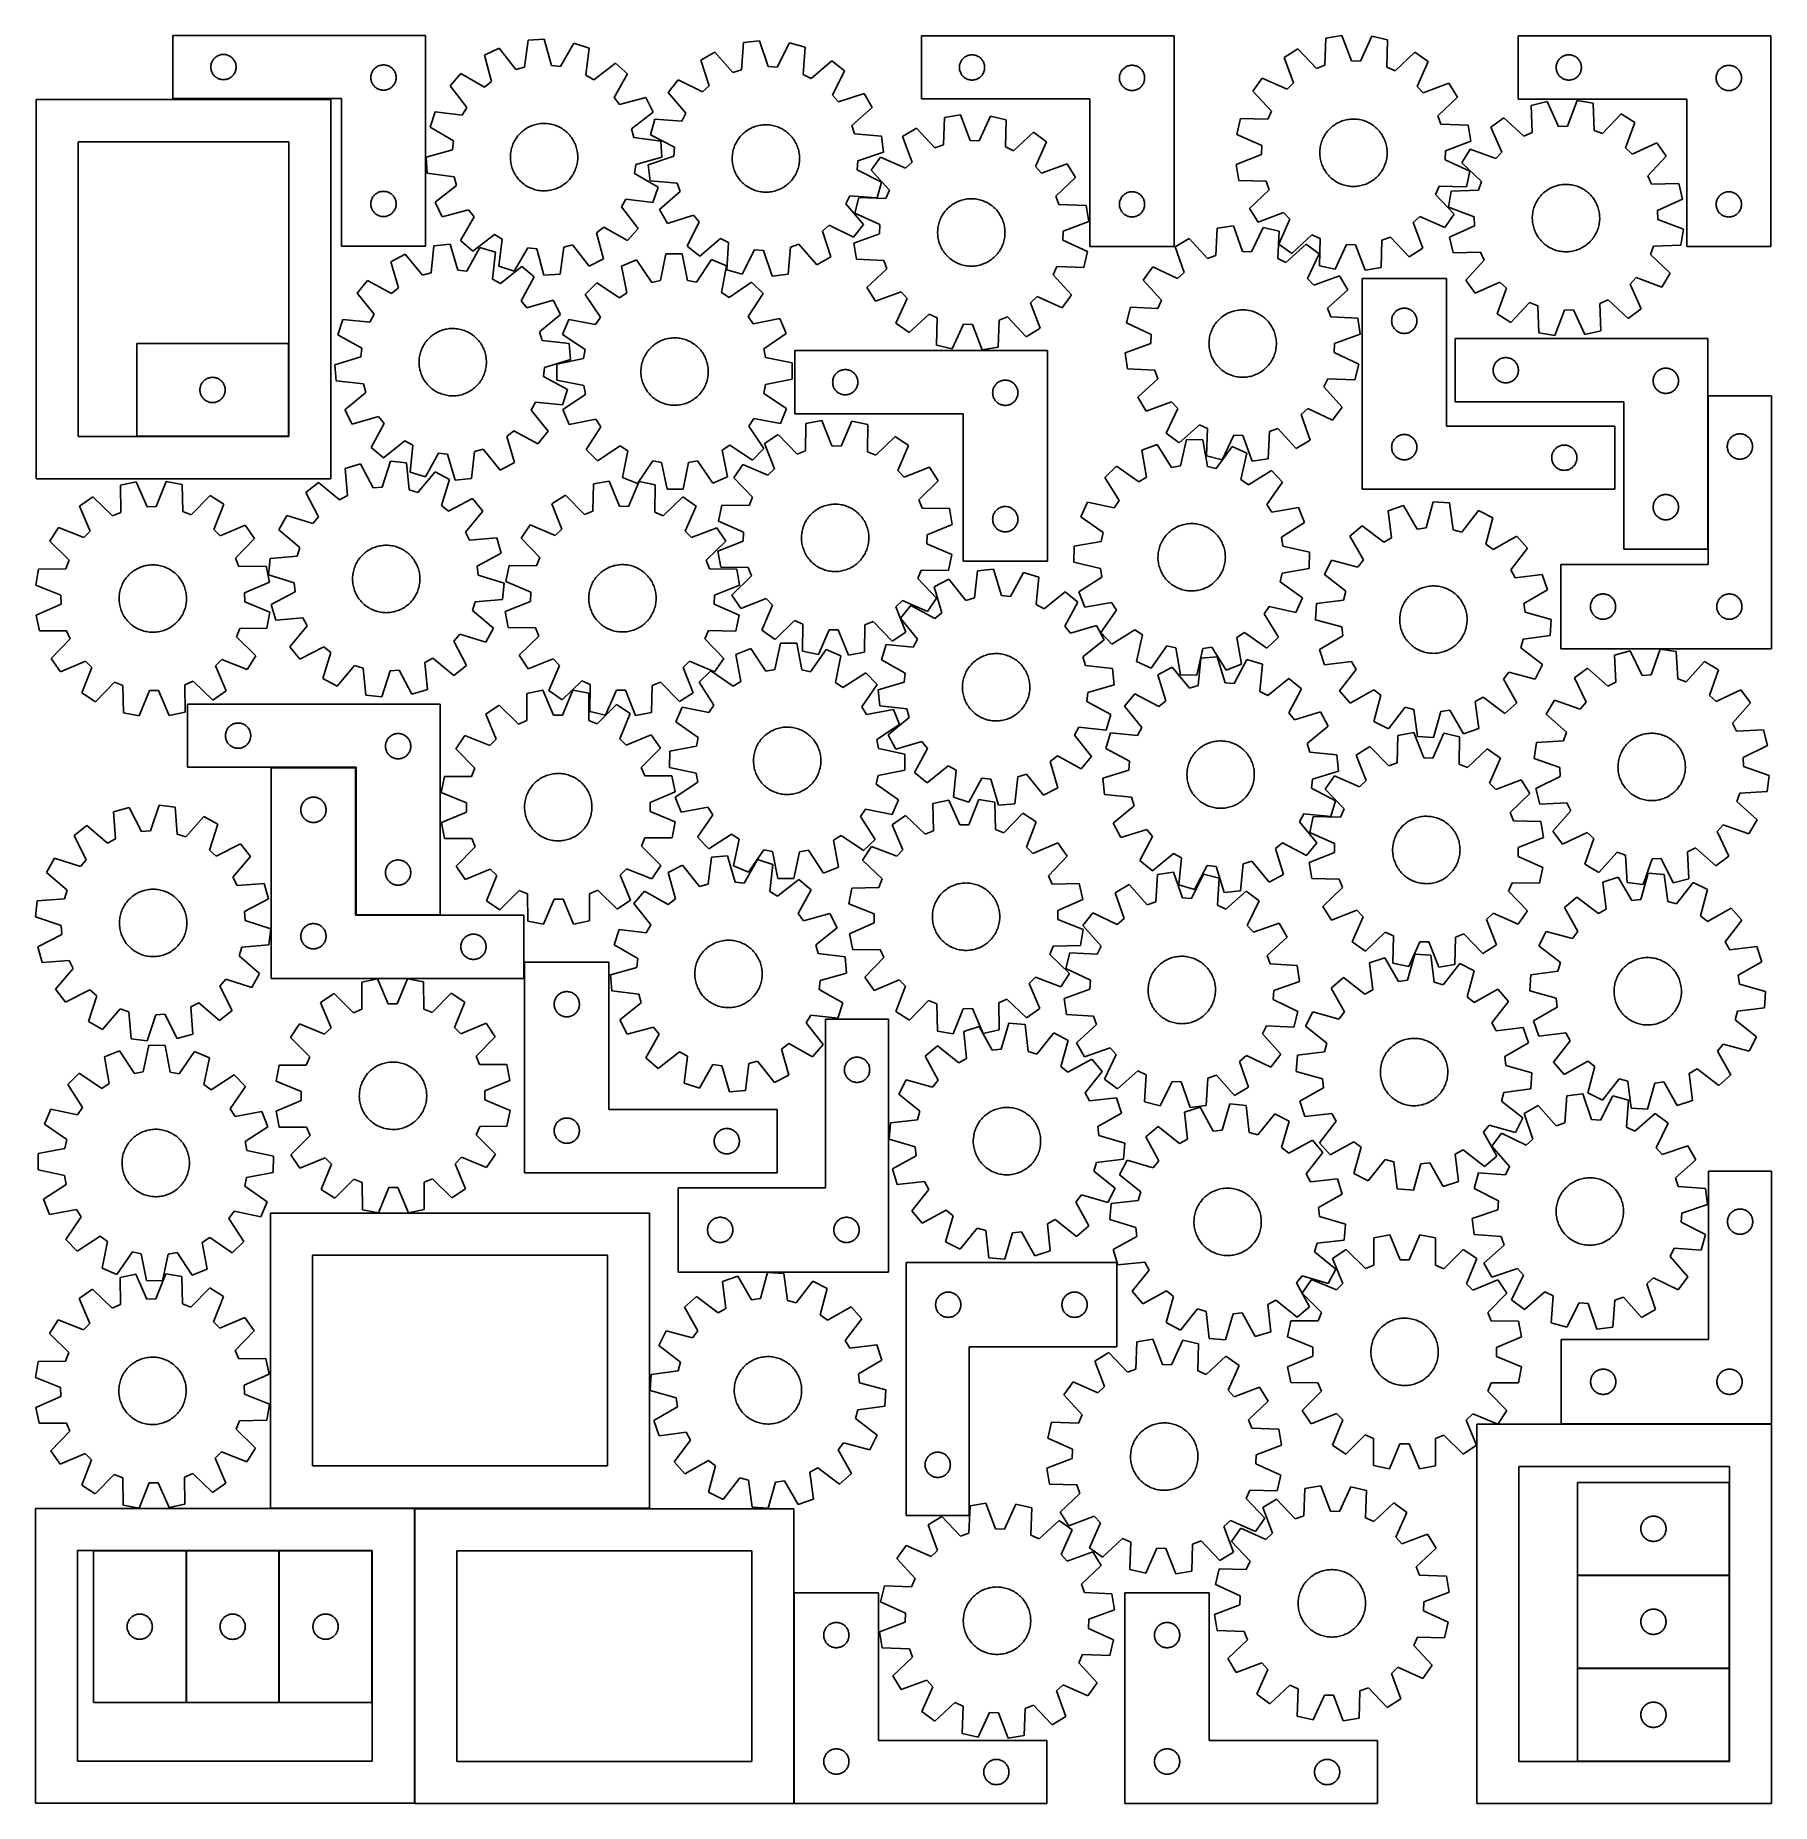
# Model space of a CAD drawing. Header units: millimetres. Extents: x 7 to 1243, y 7 to 1266.
import ezdxf

# ---------------------------------------------------------------- set-up
doc = ezdxf.new("R2010")
doc.units = ezdxf.units.MM
doc.layers.add('CUT', color=7, linetype='CONTINUOUS', true_color=0x000000)

msp = doc.modelspace()

# ---------------------------------------------------------------- linework, layer by layer
at = {"layer": 'CUT'}
for p, q in [((284.535334, 1265.602118), (104.535334, 1265.602118)), ((104.535334, 1265.602118), (104.535334, 1220.602118)), ((284.535334, 1115.602118), (284.535334, 1265.602118)), ((357.51512, 1262.155741), (354.96167, 1242.948391)), ((369.025014, 1262.935363), (357.51512, 1262.155741)), ((374.145274, 1244.247791), (369.025014, 1262.935363)), ((390.231325, 1260.190556), (380.52191, 1243.422441)), ((401.163429, 1256.506187), (390.231325, 1260.190556)), ((510.980529, 1260.457534), (509.486231, 1241.138903)), ((522.430203, 1261.868358), (510.980529, 1260.457534)), ((528.569467, 1243.490331), (522.430203, 1261.868358)), ((543.755289, 1260.292819), (534.981818, 1243.016574)), ((554.873308, 1257.214649), (543.755289, 1260.292819)), ((817.807276, 1265.33869), (637.807276, 1265.33869)), ((637.807276, 1265.33869), (637.807276, 1220.33869)), ((817.807276, 1115.33869), (817.807276, 1265.33869)), ((925.850572, 1263.719829), (925.236565, 1244.353224)), ((937.224222, 1265.650003), (925.850572, 1263.719829)), ((944.193089, 1247.570254), (937.224222, 1265.650003)), ((958.598901, 1265.046105), (950.620353, 1247.388665)), ((969.845428, 1262.476845), (958.598901, 1265.046105)), ((969.365002, 1243.106466), (969.845428, 1262.476845)), ((1242.963137, 1265.312811), (1062.963137, 1265.312811)), ((1062.963137, 1265.312811), (1062.963137, 1220.312811)), ((1242.963137, 1115.312811), (1242.963137, 1265.312811)), ((132.012963, 1245.995073), (132.220418, 1246.546269)), ((132.220418, 1246.546269), (132.463479, 1247.082716)), ((132.463479, 1247.082716), (132.741105, 1247.602118)), ((132.741105, 1247.602118), (133.052107, 1248.10225)), ((133.052107, 1248.10225), (133.395154, 1248.580971)), ((133.395154, 1248.580971), (133.768775, 1249.03623)), ((133.768775, 1249.03623), (134.171373, 1249.466079)), ((134.171373, 1249.466079), (134.601221, 1249.868676)), ((134.601221, 1249.868676), (135.056481, 1250.242298)), ((135.056481, 1250.242298), (135.535202, 1250.585344)), ((135.535202, 1250.585344), (136.035334, 1250.896346)), ((136.035334, 1250.896346), (136.554736, 1251.173972)), ((136.554736, 1251.173972), (137.091183, 1251.417034)), ((137.091183, 1251.417034), (137.642379, 1251.624489)), ((137.642379, 1251.624489), (138.205962, 1251.79545)), ((138.205962, 1251.79545), (138.779521, 1251.929185)), ((138.779521, 1251.929185), (139.360598, 1252.025122)), ((139.360598, 1252.025122), (139.946706, 1252.082848)), ((139.946706, 1252.082848), (140.535334, 1252.102118)), ((140.535334, 1252.102118), (141.123962, 1252.082848)), ((141.123962, 1252.082848), (141.710069, 1252.025122)), ((141.710069, 1252.025122), (142.291147, 1251.929185)), ((142.291147, 1251.929185), (142.864705, 1251.79545)), ((142.864705, 1251.79545), (143.428289, 1251.624489)), ((143.428289, 1251.624489), (143.979485, 1251.417034)), ((143.979485, 1251.417034), (144.515932, 1251.173972)), ((144.515932, 1251.173972), (145.035334, 1250.896346)), ((145.035334, 1250.896346), (145.535466, 1250.585344)), ((145.535466, 1250.585344), (146.014187, 1250.242298)), ((146.014187, 1250.242298), (146.469446, 1249.868676)), ((146.469446, 1249.868676), (146.899295, 1249.466079)), ((146.899295, 1249.466079), (147.301892, 1249.03623)), ((147.301892, 1249.03623), (147.675514, 1248.580971)), ((147.675514, 1248.580971), (148.01856, 1248.10225)), ((148.01856, 1248.10225), (148.329562, 1247.602118)), ((148.329562, 1247.602118), (148.607188, 1247.082716)), ((148.607188, 1247.082716), (148.85025, 1246.546269)), ((148.85025, 1246.546269), (149.057705, 1245.995073)), ((336.872651, 1256.576309), (326.537244, 1251.451387)), ((326.537244, 1251.451387), (331.528498, 1232.728946)), ((348.754579, 1241.270683), (336.872651, 1256.576309)), ((398.742509, 1237.281683), (401.163429, 1256.506187)), ((490.675786, 1253.752385), (480.637565, 1248.067353)), ((480.637565, 1248.067353), (486.649933, 1229.647422)), ((503.380692, 1239.122697), (490.675786, 1253.752385)), ((553.512282, 1237.886172), (554.873308, 1257.214649)), ((573.972185, 1247.598284), (559.255222, 1234.994577)), ((583.065931, 1240.499745), (573.972185, 1247.598284)), ((665.49236, 1246.282841), (665.735421, 1246.819288)), ((665.735421, 1246.819288), (666.013047, 1247.33869)), ((666.013047, 1247.33869), (666.324049, 1247.838822)), ((666.324049, 1247.838822), (666.667096, 1248.317543)), ((666.667096, 1248.317543), (667.040718, 1248.772802)), ((667.040718, 1248.772802), (667.443315, 1249.202651)), ((667.443315, 1249.202651), (667.873164, 1249.605248)), ((667.873164, 1249.605248), (668.328423, 1249.97887)), ((668.328423, 1249.97887), (668.807144, 1250.321917)), ((668.807144, 1250.321917), (669.307276, 1250.632919)), ((669.307276, 1250.632919), (669.826678, 1250.910545)), ((669.826678, 1250.910545), (670.363125, 1251.153606)), ((670.363125, 1251.153606), (670.914321, 1251.361061)), ((670.914321, 1251.361061), (671.477904, 1251.532022)), ((671.477904, 1251.532022), (672.051463, 1251.665758)), ((672.051463, 1251.665758), (672.63254, 1251.761694)), ((672.63254, 1251.761694), (673.218648, 1251.81942)), ((673.218648, 1251.81942), (673.807276, 1251.83869)), ((673.807276, 1251.83869), (674.395904, 1251.81942)), ((674.395904, 1251.81942), (674.982012, 1251.761694)), ((674.982012, 1251.761694), (675.563089, 1251.665758)), ((675.563089, 1251.665758), (676.136647, 1251.532022)), ((676.136647, 1251.532022), (676.700231, 1251.361061)), ((676.700231, 1251.361061), (677.251427, 1251.153606)), ((677.251427, 1251.153606), (677.787874, 1250.910545)), ((677.787874, 1250.910545), (678.307276, 1250.632919)), ((678.307276, 1250.632919), (678.807408, 1250.321917)), ((678.807408, 1250.321917), (679.286129, 1249.97887)), ((679.286129, 1249.97887), (679.741388, 1249.605248)), ((679.741388, 1249.605248), (680.171237, 1249.202651)), ((680.171237, 1249.202651), (680.573834, 1248.772802)), ((680.573834, 1248.772802), (680.947456, 1248.317543)), ((680.947456, 1248.317543), (681.290502, 1247.838822)), ((681.290502, 1247.838822), (681.601505, 1247.33869)), ((681.601505, 1247.33869), (681.879131, 1246.819288)), ((681.879131, 1246.819288), (682.122192, 1246.282841)), ((905.871842, 1256.098022), (896.102605, 1249.962268)), ((896.102605, 1249.962268), (902.946615, 1231.834887)), ((919.229056, 1242.061383), (905.871842, 1256.098022)), ((950.620353, 1247.388665), (944.193089, 1247.570254)), ((989.361955, 1253.739181), (975.233528, 1240.479092)), ((998.769178, 1247.061635), (989.361955, 1253.739181)), ((990.912599, 1229.349589), (998.769178, 1247.061635)), ((1090.648221, 1246.256962), (1090.891282, 1246.793409)), ((1090.891282, 1246.793409), (1091.168908, 1247.312811)), ((1091.168908, 1247.312811), (1091.47991, 1247.812943)), ((1091.47991, 1247.812943), (1091.822957, 1248.291664)), ((1091.822957, 1248.291664), (1092.196579, 1248.746923)), ((1092.196579, 1248.746923), (1092.599176, 1249.176772)), ((1092.599176, 1249.176772), (1093.029024, 1249.579369)), ((1093.029024, 1249.579369), (1093.484284, 1249.952991)), ((1093.484284, 1249.952991), (1093.963005, 1250.296038)), ((1093.963005, 1250.296038), (1094.463137, 1250.60704)), ((1094.463137, 1250.60704), (1094.982539, 1250.884666)), ((1094.982539, 1250.884666), (1095.518986, 1251.127727)), ((1095.518986, 1251.127727), (1096.070182, 1251.335182)), ((1096.070182, 1251.335182), (1096.633765, 1251.506144)), ((1096.633765, 1251.506144), (1097.207324, 1251.639879)), ((1097.207324, 1251.639879), (1097.788401, 1251.735815)), ((1097.788401, 1251.735815), (1098.374509, 1251.793541)), ((1098.374509, 1251.793541), (1098.963137, 1251.812811)), ((1098.963137, 1251.812811), (1099.551765, 1251.793541)), ((1099.551765, 1251.793541), (1100.137873, 1251.735815)), ((1100.137873, 1251.735815), (1100.71895, 1251.639879)), ((1100.71895, 1251.639879), (1101.292508, 1251.506144)), ((1101.292508, 1251.506144), (1101.856092, 1251.335182)), ((1101.856092, 1251.335182), (1102.407288, 1251.127727)), ((1102.407288, 1251.127727), (1102.943735, 1250.884666)), ((1102.943735, 1250.884666), (1103.463137, 1250.60704)), ((1103.463137, 1250.60704), (1103.963269, 1250.296038)), ((1103.963269, 1250.296038), (1104.44199, 1249.952991)), ((1104.44199, 1249.952991), (1104.897249, 1249.579369)), ((1104.897249, 1249.579369), (1105.327098, 1249.176772)), ((1105.327098, 1249.176772), (1105.729695, 1248.746923)), ((1105.729695, 1248.746923), (1106.103317, 1248.291664)), ((1106.103317, 1248.291664), (1106.446363, 1247.812943)), ((1106.446363, 1247.812943), (1106.757365, 1247.312811)), ((1106.757365, 1247.312811), (1107.034991, 1246.793409)), ((1107.034991, 1246.793409), (1107.278053, 1246.256962)), ((131.535334, 1243.102118), (131.554603, 1243.690746)), ((131.554603, 1242.51349), (131.535334, 1243.102118)), ((131.554603, 1243.690746), (131.61233, 1244.276854)), ((131.61233, 1241.927382), (131.554603, 1242.51349)), ((131.61233, 1244.276854), (131.708266, 1244.857931)), ((131.708266, 1241.346305), (131.61233, 1241.927382)), ((131.708266, 1244.857931), (131.842001, 1245.431489)), ((131.842001, 1240.772746), (131.708266, 1241.346305)), ((131.842001, 1245.431489), (132.012963, 1245.995073)), ((132.012963, 1240.209163), (131.842001, 1240.772746)), ((132.220418, 1239.657967), (132.012963, 1240.209163)), ((132.463479, 1239.12152), (132.220418, 1239.657967)), ((132.741105, 1238.602118), (132.463479, 1239.12152)), ((133.052107, 1238.101986), (132.741105, 1238.602118)), ((133.395154, 1237.623265), (133.052107, 1238.101986)), ((133.768775, 1237.168005), (133.395154, 1237.623265)), ((134.171373, 1236.738157), (133.768775, 1237.168005)), ((134.601221, 1236.33556), (134.171373, 1236.738157)), ((135.056481, 1235.961938), (134.601221, 1236.33556)), ((135.535202, 1235.618891), (135.056481, 1235.961938)), ((136.035334, 1235.307889), (135.535202, 1235.618891)), ((136.554736, 1235.030263), (136.035334, 1235.307889)), ((137.091183, 1234.787202), (136.554736, 1235.030263)), ((137.642379, 1234.579747), (137.091183, 1234.787202)), ((138.205962, 1234.408785), (137.642379, 1234.579747)), ((138.779521, 1234.27505), (138.205962, 1234.408785)), ((139.360598, 1234.179114), (138.779521, 1234.27505)), ((139.946706, 1234.121387), (139.360598, 1234.179114)), ((140.535334, 1234.102118), (139.946706, 1234.121387)), ((141.123962, 1234.121387), (140.535334, 1234.102118)), ((141.710069, 1234.179114), (141.123962, 1234.121387)), ((142.291147, 1234.27505), (141.710069, 1234.179114)), ((142.864705, 1234.408785), (142.291147, 1234.27505)), ((143.428289, 1234.579747), (142.864705, 1234.408785)), ((143.979485, 1234.787202), (143.428289, 1234.579747)), ((144.515932, 1235.030263), (143.979485, 1234.787202)), ((145.035334, 1235.307889), (144.515932, 1235.030263)), ((145.535466, 1235.618891), (145.035334, 1235.307889)), ((146.014187, 1235.961938), (145.535466, 1235.618891)), ((146.469446, 1236.33556), (146.014187, 1235.961938)), ((146.899295, 1236.738157), (146.469446, 1236.33556)), ((147.301892, 1237.168005), (146.899295, 1236.738157)), ((147.675514, 1237.623265), (147.301892, 1237.168005)), ((148.01856, 1238.101986), (147.675514, 1237.623265)), ((148.329562, 1238.602118), (148.01856, 1238.101986)), ((148.607188, 1239.12152), (148.329562, 1238.602118)), ((148.85025, 1239.657967), (148.607188, 1239.12152)), ((149.057705, 1240.209163), (148.85025, 1239.657967)), ((149.057705, 1245.995073), (149.228666, 1245.431489)), ((149.228666, 1240.772746), (149.057705, 1240.209163)), ((149.228666, 1245.431489), (149.362401, 1244.857931)), ((149.362401, 1241.346305), (149.228666, 1240.772746)), ((149.362401, 1244.857931), (149.458338, 1244.276854)), ((149.458338, 1241.927382), (149.362401, 1241.346305)), ((149.458338, 1244.276854), (149.516064, 1243.690746)), ((149.516064, 1242.51349), (149.458338, 1241.927382)), ((149.516064, 1243.690746), (149.535334, 1243.102118)), ((149.535334, 1243.102118), (149.516064, 1242.51349)), ((245.535334, 1235.602118), (245.554603, 1236.190746)), ((245.554603, 1235.01349), (245.535334, 1235.602118)), ((245.554603, 1236.190746), (245.61233, 1236.776854)), ((245.61233, 1234.427382), (245.554603, 1235.01349)), ((245.61233, 1236.776854), (245.708266, 1237.357931)), ((245.708266, 1233.846305), (245.61233, 1234.427382)), ((245.708266, 1237.357931), (245.842001, 1237.931489)), ((245.842001, 1237.931489), (246.012963, 1238.495073)), ((246.012963, 1238.495073), (246.220418, 1239.046269)), ((246.220418, 1239.046269), (246.463479, 1239.582716)), ((246.463479, 1239.582716), (246.741105, 1240.102118)), ((246.741105, 1240.102118), (247.052107, 1240.60225)), ((247.052107, 1240.60225), (247.395154, 1241.080971)), ((247.395154, 1241.080971), (247.768775, 1241.53623)), ((247.768775, 1241.53623), (248.171373, 1241.966079)), ((248.171373, 1241.966079), (248.601221, 1242.368676)), ((248.601221, 1242.368676), (249.056481, 1242.742298)), ((249.056481, 1242.742298), (249.535202, 1243.085344)), ((249.535202, 1243.085344), (250.035334, 1243.396346)), ((250.035334, 1243.396346), (250.554736, 1243.673972)), ((250.554736, 1243.673972), (251.091183, 1243.917034)), ((251.091183, 1243.917034), (251.642379, 1244.124489)), ((251.642379, 1244.124489), (252.205962, 1244.29545)), ((252.205962, 1244.29545), (252.779521, 1244.429185)), ((252.779521, 1244.429185), (253.360598, 1244.525122)), ((253.360598, 1244.525122), (253.946706, 1244.582848)), ((253.946706, 1244.582848), (254.535334, 1244.602118)), ((254.535334, 1244.602118), (255.123962, 1244.582848)), ((255.123962, 1244.582848), (255.710069, 1244.525122)), ((255.710069, 1244.525122), (256.291147, 1244.429185)), ((256.291147, 1244.429185), (256.864705, 1244.29545)), ((256.864705, 1244.29545), (257.428289, 1244.124489)), ((257.428289, 1244.124489), (257.979485, 1243.917034)), ((257.979485, 1243.917034), (258.515932, 1243.673972)), ((258.515932, 1243.673972), (259.035334, 1243.396346)), ((259.035334, 1243.396346), (259.535466, 1243.085344)), ((259.535466, 1243.085344), (260.014187, 1242.742298)), ((260.014187, 1242.742298), (260.469446, 1242.368676)), ((260.469446, 1242.368676), (260.899295, 1241.966079)), ((260.899295, 1241.966079), (261.301892, 1241.53623)), ((261.301892, 1241.53623), (261.675514, 1241.080971)), ((261.675514, 1241.080971), (262.01856, 1240.60225)), ((262.01856, 1240.60225), (262.329562, 1240.102118)), ((262.329562, 1240.102118), (262.607188, 1239.582716)), ((262.607188, 1239.582716), (262.85025, 1239.046269)), ((262.85025, 1239.046269), (263.057705, 1238.495073)), ((263.057705, 1238.495073), (263.228666, 1237.931489)), ((263.228666, 1237.931489), (263.362401, 1237.357931)), ((263.362401, 1237.357931), (263.458338, 1236.776854)), ((263.458338, 1234.427382), (263.362401, 1233.846305)), ((263.458338, 1236.776854), (263.516064, 1236.190746)), ((263.516064, 1235.01349), (263.458338, 1234.427382)), ((263.516064, 1236.190746), (263.535334, 1235.602118)), ((263.535334, 1235.602118), (263.516064, 1235.01349)), ((309.601245, 1238.397132), (302.013797, 1229.707132)), ((326.435925, 1228.803594), (309.601245, 1238.397132)), ((354.96167, 1242.948391), (348.754579, 1241.270683)), ((380.52191, 1243.422441), (374.145274, 1244.247791)), ((404.317904, 1234.078925), (398.742509, 1237.281683)), ((419.705114, 1245.855011), (404.317904, 1234.078925)), ((418.801576, 1221.432883), (428.395114, 1238.267563)), ((428.395114, 1238.267563), (419.705114, 1245.855011)), ((464.444378, 1234.102314), (457.345838, 1225.008569)), ((481.78072, 1225.448202), (464.444378, 1234.102314)), ((509.486231, 1241.138903), (503.380692, 1239.122697)), ((534.981818, 1243.016574), (528.569467, 1243.490331)), ((559.255222, 1234.994577), (553.512282, 1237.886172)), ((574.411819, 1223.163402), (583.065931, 1240.499745)), ((664.807276, 1242.83869), (664.826546, 1243.427318)), ((664.826546, 1242.250062), (664.807276, 1242.83869)), ((664.826546, 1243.427318), (664.884272, 1244.013426)), ((664.884272, 1241.663954), (664.826546, 1242.250062)), ((664.884272, 1244.013426), (664.980208, 1244.594503)), ((664.980208, 1241.082877), (664.884272, 1241.663954)), ((664.980208, 1244.594503), (665.113943, 1245.168061)), ((665.113943, 1240.509319), (664.980208, 1241.082877)), ((665.113943, 1245.168061), (665.284905, 1245.731645)), ((665.284905, 1239.945735), (665.113943, 1240.509319)), ((665.284905, 1245.731645), (665.49236, 1246.282841)), ((665.49236, 1239.394539), (665.284905, 1239.945735)), ((665.735421, 1238.858092), (665.49236, 1239.394539)), ((666.013047, 1238.33869), (665.735421, 1238.858092)), ((666.324049, 1237.838558), (666.013047, 1238.33869)), ((666.667096, 1237.359837), (666.324049, 1237.838558)), ((667.040718, 1236.904578), (666.667096, 1237.359837)), ((667.443315, 1236.474729), (667.040718, 1236.904578)), ((667.873164, 1236.072132), (667.443315, 1236.474729)), ((668.328423, 1235.69851), (667.873164, 1236.072132)), ((668.807144, 1235.355464), (668.328423, 1235.69851)), ((669.307276, 1235.044461), (668.807144, 1235.355464)), ((669.826678, 1234.766835), (669.307276, 1235.044461)), ((670.363125, 1234.523774), (669.826678, 1234.766835)), ((670.914321, 1234.316319), (670.363125, 1234.523774)), ((671.477904, 1234.145358), (670.914321, 1234.316319)), ((672.051463, 1234.011623), (671.477904, 1234.145358)), ((672.63254, 1233.915686), (672.051463, 1234.011623)), ((675.563089, 1234.011623), (674.982012, 1233.915686)), ((676.136647, 1234.145358), (675.563089, 1234.011623)), ((676.700231, 1234.316319), (676.136647, 1234.145358)), ((677.251427, 1234.523774), (676.700231, 1234.316319)), ((677.787874, 1234.766835), (677.251427, 1234.523774)), ((678.307276, 1235.044461), (677.787874, 1234.766835)), ((678.807408, 1235.355464), (678.307276, 1235.044461)), ((679.286129, 1235.69851), (678.807408, 1235.355464)), ((679.741388, 1236.072132), (679.286129, 1235.69851)), ((680.171237, 1236.474729), (679.741388, 1236.072132)), ((680.573834, 1236.904578), (680.171237, 1236.474729)), ((680.947456, 1237.359837), (680.573834, 1236.904578)), ((681.290502, 1237.838558), (680.947456, 1237.359837)), ((681.601505, 1238.33869), (681.290502, 1237.838558)), ((681.879131, 1238.858092), (681.601505, 1238.33869)), ((682.122192, 1239.394539), (681.879131, 1238.858092)), ((682.122192, 1246.282841), (682.329647, 1245.731645)), ((682.329647, 1239.945735), (682.122192, 1239.394539)), ((682.329647, 1245.731645), (682.500608, 1245.168061)), ((682.500608, 1240.509319), (682.329647, 1239.945735)), ((682.500608, 1245.168061), (682.634343, 1244.594503)), ((682.634343, 1241.082877), (682.500608, 1240.509319)), ((682.634343, 1244.594503), (682.73028, 1244.013426)), ((682.73028, 1241.663954), (682.634343, 1241.082877)), ((682.73028, 1244.013426), (682.788006, 1243.427318)), ((682.788006, 1242.250062), (682.73028, 1241.663954)), ((682.788006, 1243.427318), (682.807276, 1242.83869)), ((682.807276, 1242.83869), (682.788006, 1242.250062)), ((778.807276, 1235.33869), (778.826546, 1235.927318)), ((778.826546, 1234.750062), (778.807276, 1235.33869)), ((778.826546, 1235.927318), (778.884272, 1236.513426)), ((778.884272, 1234.163954), (778.826546, 1234.750062)), ((778.884272, 1236.513426), (778.980208, 1237.094503)), ((778.980208, 1233.582877), (778.884272, 1234.163954)), ((778.980208, 1237.094503), (779.113943, 1237.668061)), ((779.113943, 1237.668061), (779.284905, 1238.231645)), ((779.284905, 1238.231645), (779.49236, 1238.782841)), ((779.49236, 1238.782841), (779.735421, 1239.319288)), ((779.735421, 1239.319288), (780.013047, 1239.83869)), ((780.013047, 1239.83869), (780.324049, 1240.338822)), ((780.324049, 1240.338822), (780.667096, 1240.817543)), ((780.667096, 1240.817543), (781.040718, 1241.272802)), ((781.040718, 1241.272802), (781.443315, 1241.702651)), ((781.443315, 1241.702651), (781.873164, 1242.105248)), ((781.873164, 1242.105248), (782.328423, 1242.47887)), ((782.328423, 1242.47887), (782.807144, 1242.821917)), ((782.807144, 1242.821917), (783.307276, 1243.132919)), ((783.307276, 1243.132919), (783.826678, 1243.410545)), ((783.826678, 1243.410545), (784.363125, 1243.653606)), ((784.363125, 1243.653606), (784.914321, 1243.861061)), ((784.914321, 1243.861061), (785.477904, 1244.032022)), ((785.477904, 1244.032022), (786.051463, 1244.165758)), ((786.051463, 1244.165758), (786.63254, 1244.261694)), ((786.63254, 1244.261694), (787.218648, 1244.31942)), ((787.218648, 1244.31942), (787.807276, 1244.33869)), ((787.807276, 1244.33869), (788.395904, 1244.31942)), ((788.395904, 1244.31942), (788.982012, 1244.261694)), ((788.982012, 1244.261694), (789.563089, 1244.165758)), ((789.563089, 1244.165758), (790.136647, 1244.032022)), ((790.136647, 1244.032022), (790.700231, 1243.861061)), ((790.700231, 1243.861061), (791.251427, 1243.653606)), ((791.251427, 1243.653606), (791.787874, 1243.410545)), ((791.787874, 1243.410545), (792.307276, 1243.132919)), ((792.307276, 1243.132919), (792.807408, 1242.821917)), ((792.807408, 1242.821917), (793.286129, 1242.47887)), ((793.286129, 1242.47887), (793.741388, 1242.105248)), ((793.741388, 1242.105248), (794.171237, 1241.702651)), ((794.171237, 1241.702651), (794.573834, 1241.272802)), ((794.573834, 1241.272802), (794.947456, 1240.817543)), ((794.947456, 1240.817543), (795.290502, 1240.338822)), ((795.290502, 1240.338822), (795.601505, 1239.83869)), ((795.601505, 1239.83869), (795.879131, 1239.319288)), ((795.879131, 1239.319288), (796.122192, 1238.782841)), ((796.122192, 1238.782841), (796.329647, 1238.231645)), ((796.329647, 1238.231645), (796.500608, 1237.668061)), ((796.500608, 1237.668061), (796.634343, 1237.094503)), ((796.634343, 1237.094503), (796.73028, 1236.513426)), ((796.73028, 1234.163954), (796.634343, 1233.582877)), ((796.73028, 1236.513426), (796.788006, 1235.927318)), ((796.788006, 1234.750062), (796.73028, 1234.163954)), ((796.788006, 1235.927318), (796.807276, 1235.33869)), ((796.807276, 1235.33869), (796.788006, 1234.750062)), ((880.561405, 1235.275107), (873.883859, 1225.867884)), ((898.273451, 1227.418528), (880.561405, 1235.275107)), ((925.236565, 1244.353224), (919.229056, 1242.061383)), ((975.233528, 1240.479092), (969.365002, 1243.106466)), ((1089.963137, 1242.812811), (1089.982406, 1243.401439)), ((1089.982406, 1242.224183), (1089.963137, 1242.812811)), ((1089.982406, 1243.401439), (1090.040133, 1243.987547)), ((1090.040133, 1241.638075), (1089.982406, 1242.224183)), ((1090.040133, 1243.987547), (1090.136069, 1244.568624)), ((1090.136069, 1241.056998), (1090.040133, 1241.638075)), ((1090.136069, 1244.568624), (1090.269804, 1245.142183)), ((1090.269804, 1240.48344), (1090.136069, 1241.056998)), ((1090.269804, 1245.142183), (1090.440766, 1245.705766)), ((1090.440766, 1239.919856), (1090.269804, 1240.48344)), ((1090.440766, 1245.705766), (1090.648221, 1246.256962)), ((1090.648221, 1239.36866), (1090.440766, 1239.919856)), ((1090.891282, 1238.832213), (1090.648221, 1239.36866)), ((1091.168908, 1238.312811), (1090.891282, 1238.832213)), ((1091.47991, 1237.812679), (1091.168908, 1238.312811)), ((1091.822957, 1237.333958), (1091.47991, 1237.812679)), ((1092.196579, 1236.878699), (1091.822957, 1237.333958)), ((1092.599176, 1236.44885), (1092.196579, 1236.878699)), ((1093.029024, 1236.046253), (1092.599176, 1236.44885)), ((1093.484284, 1235.672631), (1093.029024, 1236.046253)), ((1093.963005, 1235.329585), (1093.484284, 1235.672631)), ((1094.463137, 1235.018583), (1093.963005, 1235.329585)), ((1094.982539, 1234.740956), (1094.463137, 1235.018583)), ((1095.518986, 1234.497895), (1094.982539, 1234.740956)), ((1096.070182, 1234.29044), (1095.518986, 1234.497895)), ((1096.633765, 1234.119479), (1096.070182, 1234.29044)), ((1097.207324, 1233.985744), (1096.633765, 1234.119479)), ((1097.788401, 1233.889807), (1097.207324, 1233.985744)), ((1100.71895, 1233.985744), (1100.137873, 1233.889807)), ((1101.292508, 1234.119479), (1100.71895, 1233.985744)), ((1101.856092, 1234.29044), (1101.292508, 1234.119479)), ((1102.407288, 1234.497895), (1101.856092, 1234.29044)), ((1102.943735, 1234.740956), (1102.407288, 1234.497895)), ((1103.463137, 1235.018583), (1102.943735, 1234.740956)), ((1103.963269, 1235.329585), (1103.463137, 1235.018583)), ((1104.44199, 1235.672631), (1103.963269, 1235.329585)), ((1104.897249, 1236.046253), (1104.44199, 1235.672631)), ((1105.327098, 1236.44885), (1104.897249, 1236.046253)), ((1105.729695, 1236.878699), (1105.327098, 1236.44885)), ((1106.103317, 1237.333958), (1105.729695, 1236.878699)), ((1106.446363, 1237.812679), (1106.103317, 1237.333958)), ((1106.757365, 1238.312811), (1106.446363, 1237.812679)), ((1107.034991, 1238.832213), (1106.757365, 1238.312811)), ((1107.278053, 1239.36866), (1107.034991, 1238.832213)), ((1107.278053, 1246.256962), (1107.485508, 1245.705766)), ((1107.485508, 1239.919856), (1107.278053, 1239.36866)), ((1107.485508, 1245.705766), (1107.656469, 1245.142183)), ((1107.656469, 1240.48344), (1107.485508, 1239.919856)), ((1107.656469, 1245.142183), (1107.790204, 1244.568624)), ((1107.790204, 1241.056998), (1107.656469, 1240.48344)), ((1107.790204, 1244.568624), (1107.886141, 1243.987547)), ((1107.886141, 1241.638075), (1107.790204, 1241.056998)), ((1107.886141, 1243.987547), (1107.943867, 1243.401439)), ((1107.943867, 1242.224183), (1107.886141, 1241.638075)), ((1107.943867, 1243.401439), (1107.963137, 1242.812811)), ((1107.963137, 1242.812811), (1107.943867, 1242.224183)), ((1203.963137, 1235.312811), (1203.982406, 1235.901439)), ((1203.982406, 1234.724183), (1203.963137, 1235.312811)), ((1203.982406, 1235.901439), (1204.040133, 1236.487547)), ((1204.040133, 1234.138075), (1203.982406, 1234.724183)), ((1204.040133, 1236.487547), (1204.136069, 1237.068624)), ((1204.136069, 1233.556998), (1204.040133, 1234.138075)), ((1204.136069, 1237.068624), (1204.269804, 1237.642183)), ((1204.269804, 1237.642183), (1204.440766, 1238.205766)), ((1204.440766, 1238.205766), (1204.648221, 1238.756962)), ((1204.648221, 1238.756962), (1204.891282, 1239.293409)), ((1204.891282, 1239.293409), (1205.168908, 1239.812811)), ((1205.168908, 1239.812811), (1205.47991, 1240.312943)), ((1205.47991, 1240.312943), (1205.822957, 1240.791664)), ((1205.822957, 1240.791664), (1206.196579, 1241.246923)), ((1206.196579, 1241.246923), (1206.599176, 1241.676772)), ((1206.599176, 1241.676772), (1207.029024, 1242.079369)), ((1207.029024, 1242.079369), (1207.484284, 1242.452991)), ((1207.484284, 1242.452991), (1207.963005, 1242.796038)), ((1207.963005, 1242.796038), (1208.463137, 1243.10704)), ((1208.463137, 1243.10704), (1208.982539, 1243.384666)), ((1208.982539, 1243.384666), (1209.518986, 1243.627727)), ((1209.518986, 1243.627727), (1210.070182, 1243.835182)), ((1210.070182, 1243.835182), (1210.633765, 1244.006144)), ((1210.633765, 1244.006144), (1211.207324, 1244.139879)), ((1211.207324, 1244.139879), (1211.788401, 1244.235815)), ((1211.788401, 1244.235815), (1212.374509, 1244.293541)), ((1212.374509, 1244.293541), (1212.963137, 1244.312811)), ((1212.963137, 1244.312811), (1213.551765, 1244.293541)), ((1213.551765, 1244.293541), (1214.137873, 1244.235815)), ((1214.137873, 1244.235815), (1214.71895, 1244.139879)), ((1214.71895, 1244.139879), (1215.292508, 1244.006144)), ((1215.292508, 1244.006144), (1215.856092, 1243.835182)), ((1215.856092, 1243.835182), (1216.407288, 1243.627727)), ((1216.407288, 1243.627727), (1216.943735, 1243.384666)), ((1216.943735, 1243.384666), (1217.463137, 1243.10704)), ((1217.463137, 1243.10704), (1217.963269, 1242.796038)), ((1217.963269, 1242.796038), (1218.44199, 1242.452991)), ((1218.44199, 1242.452991), (1218.897249, 1242.079369)), ((1218.897249, 1242.079369), (1219.327098, 1241.676772)), ((1219.327098, 1241.676772), (1219.729695, 1241.246923)), ((1219.729695, 1241.246923), (1220.103317, 1240.791664)), ((1220.103317, 1240.791664), (1220.446363, 1240.312943)), ((1220.446363, 1240.312943), (1220.757365, 1239.812811)), ((1220.757365, 1239.812811), (1221.034991, 1239.293409)), ((1221.034991, 1239.293409), (1221.278053, 1238.756962)), ((1221.278053, 1238.756962), (1221.485508, 1238.205766)), ((1221.485508, 1238.205766), (1221.656469, 1237.642183)), ((1221.656469, 1237.642183), (1221.790204, 1237.068624)), ((1221.790204, 1237.068624), (1221.886141, 1236.487547)), ((1221.886141, 1234.138075), (1221.790204, 1233.556998)), ((1221.886141, 1236.487547), (1221.943867, 1235.901439)), ((1221.943867, 1234.724183), (1221.886141, 1234.138075)), ((1221.943867, 1235.901439), (1221.963137, 1235.312811)), ((1221.963137, 1235.312811), (1221.943867, 1234.724183)), ((245.842001, 1233.272746), (245.708266, 1233.846305)), ((246.012963, 1232.709163), (245.842001, 1233.272746)), ((246.220418, 1232.157967), (246.012963, 1232.709163)), ((246.463479, 1231.62152), (246.220418, 1232.157967)), ((246.741105, 1231.102118), (246.463479, 1231.62152)), ((247.052107, 1230.601986), (246.741105, 1231.102118)), ((247.395154, 1230.123265), (247.052107, 1230.601986)), ((247.768775, 1229.668005), (247.395154, 1230.123265)), ((248.171373, 1229.238157), (247.768775, 1229.668005)), ((248.601221, 1228.83556), (248.171373, 1229.238157)), ((249.056481, 1228.461938), (248.601221, 1228.83556)), ((249.535202, 1228.118891), (249.056481, 1228.461938)), ((250.035334, 1227.807889), (249.535202, 1228.118891)), ((250.554736, 1227.530263), (250.035334, 1227.807889)), ((251.091183, 1227.287202), (250.554736, 1227.530263)), ((251.642379, 1227.079747), (251.091183, 1227.287202)), ((252.205962, 1226.908785), (251.642379, 1227.079747)), ((252.779521, 1226.77505), (252.205962, 1226.908785)), ((253.360598, 1226.679114), (252.779521, 1226.77505)), ((253.946706, 1226.621387), (253.360598, 1226.679114)), ((254.535334, 1226.602118), (253.946706, 1226.621387)), ((255.123962, 1226.621387), (254.535334, 1226.602118)), ((255.710069, 1226.679114), (255.123962, 1226.621387)), ((256.291147, 1226.77505), (255.710069, 1226.679114)), ((256.864705, 1226.908785), (256.291147, 1226.77505)), ((257.428289, 1227.079747), (256.864705, 1226.908785)), ((257.979485, 1227.287202), (257.428289, 1227.079747)), ((258.515932, 1227.530263), (257.979485, 1227.287202)), ((259.035334, 1227.807889), (258.515932, 1227.530263)), ((259.535466, 1228.118891), (259.035334, 1227.807889)), ((260.014187, 1228.461938), (259.535466, 1228.118891)), ((260.469446, 1228.83556), (260.014187, 1228.461938)), ((260.899295, 1229.238157), (260.469446, 1228.83556)), ((261.301892, 1229.668005), (260.899295, 1229.238157)), ((261.675514, 1230.123265), (261.301892, 1229.668005)), ((262.01856, 1230.601986), (261.675514, 1230.123265)), ((262.329562, 1231.102118), (262.01856, 1230.601986)), ((262.607188, 1231.62152), (262.329562, 1231.102118)), ((262.85025, 1232.157967), (262.607188, 1231.62152)), ((263.057705, 1232.709163), (262.85025, 1232.157967)), ((263.228666, 1233.272746), (263.057705, 1232.709163)), ((263.362401, 1233.846305), (263.228666, 1233.272746)), ((302.013797, 1229.707132), (313.789883, 1214.319923)), ((331.528498, 1232.728946), (326.435925, 1228.803594)), ((422.726927, 1216.34031), (418.801576, 1221.432883)), ((457.345838, 1225.008569), (469.949545, 1210.291606)), ((486.649933, 1229.647422), (481.78072, 1225.448202)), ((578.611039, 1218.294189), (574.411819, 1223.163402)), ((597.030969, 1224.306558), (578.611039, 1218.294189)), ((602.716001, 1214.268337), (597.030969, 1224.306558)), ((673.218648, 1233.85796), (672.63254, 1233.915686)), ((673.807276, 1233.83869), (673.218648, 1233.85796)), ((674.395904, 1233.85796), (673.807276, 1233.83869)), ((674.982012, 1233.915686), (674.395904, 1233.85796)), ((779.113943, 1233.009319), (778.980208, 1233.582877)), ((779.284905, 1232.445735), (779.113943, 1233.009319)), ((779.49236, 1231.894539), (779.284905, 1232.445735)), ((779.735421, 1231.358092), (779.49236, 1231.894539)), ((780.013047, 1230.83869), (779.735421, 1231.358092)), ((780.324049, 1230.338558), (780.013047, 1230.83869)), ((780.667096, 1229.859837), (780.324049, 1230.338558)), ((781.040718, 1229.404578), (780.667096, 1229.859837)), ((781.443315, 1228.974729), (781.040718, 1229.404578)), ((781.873164, 1228.572132), (781.443315, 1228.974729)), ((782.328423, 1228.19851), (781.873164, 1228.572132)), ((782.807144, 1227.855464), (782.328423, 1228.19851)), ((783.307276, 1227.544461), (782.807144, 1227.855464)), ((783.826678, 1227.266835), (783.307276, 1227.544461)), ((784.363125, 1227.023774), (783.826678, 1227.266835)), ((784.914321, 1226.816319), (784.363125, 1227.023774)), ((785.477904, 1226.645358), (784.914321, 1226.816319)), ((786.051463, 1226.511623), (785.477904, 1226.645358)), ((786.63254, 1226.415686), (786.051463, 1226.511623)), ((787.218648, 1226.35796), (786.63254, 1226.415686)), ((787.807276, 1226.33869), (787.218648, 1226.35796)), ((788.395904, 1226.35796), (787.807276, 1226.33869)), ((788.982012, 1226.415686), (788.395904, 1226.35796)), ((789.563089, 1226.511623), (788.982012, 1226.415686)), ((790.136647, 1226.645358), (789.563089, 1226.511623)), ((790.700231, 1226.816319), (790.136647, 1226.645358)), ((791.251427, 1227.023774), (790.700231, 1226.816319)), ((791.787874, 1227.266835), (791.251427, 1227.023774)), ((792.307276, 1227.544461), (791.787874, 1227.266835)), ((792.807408, 1227.855464), (792.307276, 1227.544461)), ((793.286129, 1228.19851), (792.807408, 1227.855464)), ((793.741388, 1228.572132), (793.286129, 1228.19851)), ((794.171237, 1228.974729), (793.741388, 1228.572132)), ((794.573834, 1229.404578), (794.171237, 1228.974729)), ((794.947456, 1229.859837), (794.573834, 1229.404578)), ((795.290502, 1230.338558), (794.947456, 1229.859837)), ((795.601505, 1230.83869), (795.290502, 1230.338558)), ((795.879131, 1231.358092), (795.601505, 1230.83869)), ((796.122192, 1231.894539), (795.879131, 1231.358092)), ((796.329647, 1232.445735), (796.122192, 1231.894539)), ((796.500608, 1233.009319), (796.329647, 1232.445735)), ((796.634343, 1233.582877), (796.500608, 1233.009319)), ((873.883859, 1225.867884), (887.143948, 1211.739457)), ((902.946615, 1231.834887), (898.273451, 1227.418528)), ((995.328958, 1224.676425), (990.912599, 1229.349589)), ((1013.456339, 1231.520434), (995.328958, 1224.676425)), ((1005.555454, 1208.393984), (1019.592094, 1221.751198)), ((1019.592094, 1221.751198), (1013.456339, 1231.520434)), ((1098.374509, 1233.832081), (1097.788401, 1233.889807)), ((1098.963137, 1233.812811), (1098.374509, 1233.832081)), ((1099.551765, 1233.832081), (1098.963137, 1233.812811)), ((1100.137873, 1233.889807), (1099.551765, 1233.832081)), ((1204.269804, 1232.98344), (1204.136069, 1233.556998)), ((1204.440766, 1232.419856), (1204.269804, 1232.98344)), ((1204.648221, 1231.86866), (1204.440766, 1232.419856)), ((1204.891282, 1231.332213), (1204.648221, 1231.86866)), ((1205.168908, 1230.812811), (1204.891282, 1231.332213)), ((1205.47991, 1230.312679), (1205.168908, 1230.812811)), ((1205.822957, 1229.833958), (1205.47991, 1230.312679)), ((1206.196579, 1229.378699), (1205.822957, 1229.833958)), ((1206.599176, 1228.94885), (1206.196579, 1229.378699)), ((1207.029024, 1228.546253), (1206.599176, 1228.94885)), ((1207.484284, 1228.172631), (1207.029024, 1228.546253)), ((1207.963005, 1227.829585), (1207.484284, 1228.172631)), ((1208.463137, 1227.518583), (1207.963005, 1227.829585)), ((1208.982539, 1227.240956), (1208.463137, 1227.518583)), ((1209.518986, 1226.997895), (1208.982539, 1227.240956)), ((1210.070182, 1226.79044), (1209.518986, 1226.997895)), ((1210.633765, 1226.619479), (1210.070182, 1226.79044)), ((1211.207324, 1226.485744), (1210.633765, 1226.619479)), ((1211.788401, 1226.389807), (1211.207324, 1226.485744)), ((1212.374509, 1226.332081), (1211.788401, 1226.389807)), ((1212.963137, 1226.312811), (1212.374509, 1226.332081)), ((1213.551765, 1226.332081), (1212.963137, 1226.312811)), ((1214.137873, 1226.389807), (1213.551765, 1226.332081)), ((1214.71895, 1226.485744), (1214.137873, 1226.389807)), ((1215.292508, 1226.619479), (1214.71895, 1226.485744)), ((1215.856092, 1226.79044), (1215.292508, 1226.619479)), ((1216.407288, 1226.997895), (1215.856092, 1226.79044)), ((1216.943735, 1227.240956), (1216.407288, 1226.997895)), ((1217.463137, 1227.518583), (1216.943735, 1227.240956)), ((1217.963269, 1227.829585), (1217.463137, 1227.518583)), ((1218.44199, 1228.172631), (1217.963269, 1227.829585)), ((1218.897249, 1228.546253), (1218.44199, 1228.172631)), ((1219.327098, 1228.94885), (1218.897249, 1228.546253)), ((1219.729695, 1229.378699), (1219.327098, 1228.94885)), ((1220.103317, 1229.833958), (1219.729695, 1229.378699)), ((1220.446363, 1230.312679), (1220.103317, 1229.833958)), ((1220.757365, 1230.812811), (1220.446363, 1230.312679)), ((1221.034991, 1231.332213), (1220.757365, 1230.812811)), ((1221.278053, 1231.86866), (1221.034991, 1231.332213)), ((1221.485508, 1232.419856), (1221.278053, 1231.86866)), ((1221.656469, 1232.98344), (1221.485508, 1232.419856)), ((1221.790204, 1233.556998), (1221.656469, 1232.98344)), ((217.071347, 1219.932193), (7.071347, 1219.932193)), ((7.071347, 1219.932193), (7.071347, 949.932193)), ((104.535334, 1220.602118), (224.535334, 1220.602118)), ((217.071347, 949.932193), (217.071347, 1219.932193)), ((224.535334, 1220.602118), (224.535334, 1115.602118)), ((291.362621, 1211.165448), (287.678253, 1200.233344)), ((310.587126, 1208.744527), (291.362621, 1211.165448)), ((313.789883, 1214.319923), (310.587126, 1208.744527)), ((441.449368, 1221.331565), (422.726927, 1216.34031)), ((431.268664, 1199.11423), (446.574291, 1210.996158)), ((446.574291, 1210.996158), (441.449368, 1221.331565)), ((469.949545, 1210.291606), (467.05795, 1204.548665)), ((588.086313, 1201.56343), (602.716001, 1214.268337)), ((637.807276, 1220.33869), (757.807276, 1220.33869)), ((665.573003, 1208.966912), (654.185761, 1207.118616)), ((672.411616, 1190.837494), (665.573003, 1208.966912)), ((757.807276, 1220.33869), (757.807276, 1115.33869)), ((887.143948, 1211.739457), (884.516574, 1205.870931)), ((1062.963137, 1220.312811), (1182.963137, 1220.312811)), ((1083.467789, 1218.439938), (1072.235749, 1215.808069)), ((1072.235749, 1215.808069), (1072.824071, 1196.440666)), ((1091.544576, 1200.827217), (1083.467789, 1218.439938)), ((1104.838773, 1219.162895), (1097.970728, 1201.044607)), ((1116.222998, 1217.29611), (1104.838773, 1219.162895)), ((1116.944879, 1197.933225), (1116.222998, 1217.29611)), ((1136.243876, 1209.785713), (1122.965061, 1195.674885)), ((1146.047141, 1203.704474), (1136.243876, 1209.785713)), ((1182.963137, 1220.312811), (1182.963137, 1115.312811)), ((287.678253, 1200.233344), (304.446367, 1190.523929)), ((351.587491, 1195.522143), (352.278475, 1196.215855)), ((352.278475, 1196.215855), (352.99718, 1196.880805)), ((352.99718, 1196.880805), (353.74241, 1197.515886)), ((353.74241, 1197.515886), (354.512923, 1198.120042)), ((354.512923, 1198.120042), (355.307438, 1198.692267)), ((355.307438, 1198.692267), (356.124631, 1199.231609)), ((356.124631, 1199.231609), (356.963144, 1199.73717)), ((356.963144, 1199.73717), (357.82158, 1200.208109)), ((357.82158, 1200.208109), (358.69851, 1200.643641)), ((358.69851, 1200.643641), (359.592475, 1201.043042)), ((359.592475, 1201.043042), (360.501988, 1201.405646)), ((360.501988, 1201.405646), (361.425534, 1201.730852)), ((361.425534, 1201.730852), (362.361575, 1202.018117)), ((362.361575, 1202.018117), (363.308555, 1202.266962)), ((363.308555, 1202.266962), (364.264897, 1202.476975)), ((364.264897, 1202.476975), (365.229009, 1202.647805)), ((365.229009, 1202.647805), (366.199287, 1202.779168)), ((366.199287, 1202.779168), (367.174115, 1202.870846)), ((367.174115, 1202.870846), (368.151872, 1202.922685)), ((368.151872, 1202.922685), (369.130929, 1202.9346)), ((369.130929, 1202.9346), (370.109658, 1202.906571)), ((370.109658, 1202.906571), (371.086428, 1202.838644)), ((371.086428, 1202.838644), (372.059616, 1202.730933)), ((372.059616, 1202.730933), (373.0276, 1202.583616)), ((373.0276, 1202.583616), (373.988769, 1202.396939)), ((373.988769, 1202.396939), (374.941525, 1202.171213)), ((374.941525, 1202.171213), (375.88428, 1201.906813)), ((375.88428, 1201.906813), (376.815466, 1201.604179)), ((376.815466, 1201.604179), (377.733534, 1201.263816)), ((377.733534, 1201.263816), (378.636954, 1200.886289)), ((378.636954, 1200.886289), (379.524224, 1200.472227)), ((379.524224, 1200.472227), (380.393867, 1200.022319)), ((380.393867, 1200.022319), (381.244434, 1199.537314)), ((381.244434, 1199.537314), (382.074511, 1199.018019)), ((382.074511, 1199.018019), (382.882716, 1198.465299)), ((382.882716, 1198.465299), (383.667704, 1197.880073)), ((383.667704, 1197.880073), (384.428168, 1197.263316)), ((384.428168, 1197.263316), (385.162843, 1196.616053)), ((385.162843, 1196.616053), (385.870505, 1195.939363)), ((432.946373, 1192.907138), (431.268664, 1199.11423)), ((447.729473, 1205.909691), (444.651304, 1194.791672)), ((467.05795, 1204.548665), (447.729473, 1205.909691)), ((510.764976, 1195.708033), (511.501132, 1196.353611)), ((511.501132, 1196.353611), (512.263007, 1196.968624)), ((512.263007, 1196.968624), (513.049334, 1197.55205)), ((513.049334, 1197.55205), (513.858803, 1198.102917)), ((513.858803, 1198.102917), (514.690068, 1198.620308)), ((514.690068, 1198.620308), (515.541745, 1199.103363)), ((515.541745, 1199.103363), (516.412416, 1199.551277)), ((516.412416, 1199.551277), (517.300632, 1199.963305)), ((517.300632, 1199.963305), (518.204915, 1200.338761)), ((518.204915, 1200.338761), (519.12376, 1200.67702)), ((519.12376, 1200.67702), (520.055638, 1200.977519)), ((520.055638, 1200.977519), (520.998997, 1201.239758)), ((520.998997, 1201.239758), (521.952267, 1201.463301)), ((521.952267, 1201.463301), (522.913861, 1201.647775)), ((522.913861, 1201.647775), (523.88218, 1201.792873)), ((523.88218, 1201.792873), (524.855612, 1201.898354)), ((524.855612, 1201.898354), (525.832536, 1201.964043)), ((525.832536, 1201.964043), (526.811326, 1201.98983)), ((526.811326, 1201.98983), (527.790353, 1201.975671)), ((527.790353, 1201.975671), (528.767988, 1201.921592)), ((528.767988, 1201.921592), (529.742604, 1201.827681)), ((529.742604, 1201.827681), (530.712578, 1201.694095)), ((530.712578, 1201.694095), (531.676297, 1201.521056)), ((531.676297, 1201.521056), (532.632155, 1201.308852)), ((532.632155, 1201.308852), (533.578562, 1201.057837)), ((533.578562, 1201.057837), (534.513943, 1200.768429)), ((534.513943, 1200.768429), (535.436741, 1200.441108)), ((535.436741, 1200.441108), (536.34542, 1200.07642)), ((536.34542, 1200.07642), (537.238468, 1199.674972)), ((537.238468, 1199.674972), (538.114398, 1199.237431)), ((538.114398, 1199.237431), (538.971753, 1198.764527)), ((538.971753, 1198.764527), (539.809105, 1198.257046)), ((539.809105, 1198.257046), (540.625061, 1197.715834)), ((540.625061, 1197.715834), (541.418262, 1197.141789)), ((541.418262, 1197.141789), (542.187389, 1196.535869)), ((542.187389, 1196.535869), (542.931161, 1195.899082)), ((590.102519, 1195.457892), (588.086313, 1201.56343)), ((634.152713, 1199.640743), (624.339586, 1193.575432)), ((647.408595, 1185.508369), (634.152713, 1199.640743)), ((654.185761, 1207.118616), (653.432436, 1187.756929)), ((686.942784, 1208.20925), (678.837406, 1190.609669)), ((698.170536, 1205.559144), (686.942784, 1208.20925)), ((697.550762, 1186.192722), (698.170536, 1205.559144)), ((717.623695, 1196.681295), (703.400234, 1183.523195)), ((726.982633, 1189.936241), (717.623695, 1196.681295)), ((865.146194, 1206.351357), (862.576935, 1195.10483)), ((884.516574, 1205.870931), (865.146194, 1206.351357)), ((925.978958, 1195.943942), (926.561376, 1196.731016)), ((926.561376, 1196.731016), (927.175412, 1197.493679)), ((927.175412, 1197.493679), (927.820046, 1198.230661)), ((927.820046, 1198.230661), (928.494203, 1198.940736)), ((928.494203, 1198.940736), (929.196763, 1199.622723)), ((929.196763, 1199.622723), (929.926555, 1200.275485)), ((929.926555, 1200.275485), (930.682365, 1200.897937)), ((930.682365, 1200.897937), (931.462934, 1201.489043)), ((931.462934, 1201.489043), (932.266965, 1202.047818)), ((932.266965, 1202.047818), (933.093118, 1202.573333)), ((933.093118, 1202.573333), (933.940019, 1203.064713)), ((933.940019, 1203.064713), (934.806258, 1203.52114)), ((934.806258, 1203.52114), (935.690392, 1203.941855)), ((935.690392, 1203.941855), (936.590952, 1204.326157)), ((936.590952, 1204.326157), (937.506437, 1204.673407)), ((937.506437, 1204.673407), (938.435324, 1204.983026)), ((938.435324, 1204.983026), (939.376066, 1205.2545)), ((939.376066, 1205.2545), (940.327099, 1205.487376)), ((940.327099, 1205.487376), (941.28684, 1205.681267)), ((941.28684, 1205.681267), (942.25369, 1205.835851)), ((942.25369, 1205.835851), (943.226041, 1205.950869)), ((943.226041, 1205.950869), (944.202274, 1206.026131)), ((944.202274, 1206.026131), (945.180764, 1206.061511)), ((945.180764, 1206.061511), (946.159883, 1206.05695)), ((946.159883, 1206.05695), (947.138001, 1206.012456)), ((947.138001, 1206.012456), (948.113491, 1205.928103)), ((948.113491, 1205.928103), (949.084728, 1205.804032)), ((949.084728, 1205.804032), (950.050096, 1205.640448)), ((950.050096, 1205.640448), (951.007988, 1205.437625)), ((951.007988, 1205.437625), (951.956811, 1205.195899)), ((951.956811, 1205.195899), (952.894984, 1204.915673)), ((952.894984, 1204.915673), (953.820946, 1204.597414)), ((953.820946, 1204.597414), (954.733156, 1204.241651)), ((954.733156, 1204.241651), (955.630097, 1203.848976)), ((955.630097, 1203.848976), (956.510274, 1203.420043)), ((956.510274, 1203.420043), (957.372223, 1202.955565)), ((957.372223, 1202.955565), (958.214509, 1202.456317)), ((958.214509, 1202.456317), (959.035731, 1201.923129)), ((959.035731, 1201.923129), (959.834521, 1201.356887)), ((959.834521, 1201.356887), (960.60955, 1200.758536)), ((960.60955, 1200.758536), (961.359529, 1200.12907)), ((961.359529, 1200.12907), (962.083208, 1199.469537)), ((962.083208, 1199.469537), (962.779384, 1198.781035)), ((962.779384, 1198.781035), (963.446897, 1198.064711)), ((963.446897, 1198.064711), (964.084637, 1197.321755)), ((964.084637, 1197.321755), (964.691542, 1196.553405)), ((964.691542, 1196.553405), (965.266602, 1195.76094)), ((1007.847295, 1202.386475), (1005.555454, 1208.393984)), ((1027.213901, 1201.772468), (1007.847295, 1202.386475)), ((1029.144074, 1190.398818), (1027.213901, 1201.772468)), ((1052.768198, 1206.961823), (1043.398319, 1200.231977)), ((1043.398319, 1200.231977), (1051.353442, 1182.563971)), ((1066.970272, 1193.780643), (1052.768198, 1206.961823)), ((1072.824071, 1196.440666), (1066.970272, 1193.780643)), ((1097.970728, 1201.044607), (1091.544576, 1200.827217)), ((1122.965061, 1195.674885), (1116.944879, 1197.933225)), ((1139.304216, 1185.539249), (1146.047141, 1203.704474)), ((187.071347, 1189.932193), (37.071347, 1189.932193)), ((37.071347, 1189.932193), (37.071347, 979.932193)), ((187.071347, 979.932193), (187.071347, 1189.932193)), ((303.621017, 1184.147293), (284.933445, 1179.027032)), ((304.446367, 1190.523929), (303.621017, 1184.147293)), ((345.373629, 1183.511155), (345.579873, 1184.468317)), ((345.579873, 1184.468317), (345.824987, 1185.416269)), ((345.824987, 1185.416269), (346.108563, 1186.353435)), ((346.108563, 1186.353435), (346.430128, 1187.278254)), ((346.430128, 1187.278254), (346.789148, 1188.189188)), ((346.789148, 1188.189188), (347.185025, 1189.084719)), ((347.185025, 1189.084719), (347.6171, 1189.963358)), ((347.6171, 1189.963358), (348.084654, 1190.823643)), ((348.084654, 1190.823643), (348.586908, 1191.66414)), ((348.586908, 1191.66414), (349.123027, 1192.483451)), ((349.123027, 1192.483451), (349.692119, 1193.280214)), ((349.692119, 1193.280214), (350.293236, 1194.0531)), ((350.293236, 1194.0531), (350.925377, 1194.800825)), ((350.925377, 1194.800825), (351.587491, 1195.522143)), ((385.870505, 1195.939363), (386.549977, 1195.234372)), ((386.549977, 1195.234372), (387.200128, 1194.502252)), ((387.200128, 1194.502252), (387.819876, 1193.744223)), ((387.819876, 1193.744223), (388.408189, 1192.961547)), ((388.408189, 1192.961547), (388.964088, 1192.155525)), ((388.964088, 1192.155525), (389.486648, 1191.327499)), ((389.486648, 1191.327499), (389.974999, 1190.478848)), ((389.974999, 1190.478848), (390.428329, 1189.610985)), ((390.428329, 1189.610985), (390.845882, 1188.725353)), ((390.845882, 1188.725353), (391.226964, 1187.823426)), ((391.226964, 1187.823426), (391.570941, 1186.906706)), ((391.570941, 1186.906706), (391.87724, 1185.976719)), ((391.87724, 1185.976719), (392.145351, 1185.035012)), ((392.145351, 1185.035012), (392.374828, 1184.083153)), ((392.374828, 1184.083153), (392.565289, 1183.122726)), ((452.153723, 1190.353688), (432.946373, 1192.907138)), ((444.651304, 1194.791672), (461.927548, 1186.018201)), ((452.933345, 1178.843794), (452.153723, 1190.353688)), ((461.927548, 1186.018201), (461.453791, 1179.60585)), ((503.524293, 1183.191692), (503.755951, 1184.143022)), ((503.755951, 1184.143022), (504.026219, 1185.084112)), ((504.026219, 1185.084112), (504.334648, 1186.013395)), ((504.334648, 1186.013395), (504.680724, 1186.929324)), ((504.680724, 1186.929324), (505.063872, 1187.830375)), ((505.063872, 1187.830375), (505.483453, 1188.715048)), ((505.483453, 1188.715048), (505.93877, 1189.581871)), ((505.93877, 1189.581871), (506.429065, 1190.429401)), ((506.429065, 1190.429401), (506.953521, 1191.256227)), ((506.953521, 1191.256227), (507.511265, 1192.060973)), ((507.511265, 1192.060973), (508.10137, 1192.842299)), ((508.10137, 1192.842299), (508.722853, 1193.598906)), ((508.722853, 1193.598906), (509.37468, 1194.329534)), ((509.37468, 1194.329534), (510.055766, 1195.032967)), ((510.055766, 1195.032967), (510.764976, 1195.708033)), ((542.931161, 1195.899082), (543.64834, 1195.232487)), ((543.64834, 1195.232487), (544.337734, 1194.537194)), ((544.337734, 1194.537194), (544.998193, 1193.814361)), ((544.998193, 1193.814361), (545.62862, 1193.065189)), ((545.62862, 1193.065189), (546.227964, 1192.290927)), ((546.227964, 1192.290927), (546.795228, 1191.492863)), ((546.795228, 1191.492863), (547.329468, 1190.672325)), ((547.329468, 1190.672325), (547.829796, 1189.830679)), ((547.829796, 1189.830679), (548.295377, 1188.969326)), ((548.295377, 1188.969326), (548.725437, 1188.0897)), ((548.725437, 1188.0897), (549.119261, 1187.193263)), ((549.119261, 1187.193263), (549.476193, 1186.28151)), ((549.476193, 1186.28151), (549.795639, 1185.355956)), ((549.795639, 1185.355956), (550.077066, 1184.418143)), ((550.077066, 1184.418143), (550.320008, 1183.469631)), ((609.42115, 1193.963594), (590.102519, 1195.457892)), ((610.831974, 1182.513919), (609.42115, 1193.963594)), ((624.339586, 1193.575432), (631.053001, 1175.399281)), ((653.432436, 1187.756929), (647.408595, 1185.508369)), ((678.837406, 1190.609669), (672.411616, 1190.837494)), ((703.400234, 1183.523195), (697.550762, 1186.192722)), ((718.998828, 1172.281177), (726.982633, 1189.936241)), ((862.576935, 1195.10483), (880.234375, 1187.126281)), ((880.234375, 1187.126281), (880.052786, 1180.699018)), ((921.583348, 1183.155098), (921.647785, 1184.132105)), ((921.647785, 1184.132105), (921.752019, 1185.105671)), ((921.752019, 1185.105671), (921.895877, 1186.074175)), ((921.895877, 1186.074175), (922.079118, 1187.036005)), ((922.079118, 1187.036005), (922.301439, 1187.989561)), ((922.301439, 1187.989561), (922.562469, 1188.933255)), ((922.562469, 1188.933255), (922.861774, 1189.865517)), ((922.861774, 1189.865517), (923.198855, 1190.784794)), ((923.198855, 1190.784794), (923.573152, 1191.689558)), ((923.573152, 1191.689558), (923.984042, 1192.578301)), ((923.984042, 1192.578301), (924.43084, 1193.449546)), ((924.43084, 1193.449546), (924.912803, 1194.301841)), ((924.912803, 1194.301841), (925.429129, 1195.133768)), ((925.429129, 1195.133768), (925.978958, 1195.943942)), ((965.266602, 1195.76094), (965.80886, 1194.945678)), ((965.80886, 1194.945678), (966.317414, 1194.108977)), ((966.317414, 1194.108977), (966.791416, 1193.25223)), ((966.791416, 1193.25223), (967.230078, 1192.376861)), ((967.230078, 1192.376861), (967.63267, 1191.484328)), ((967.63267, 1191.484328), (967.998522, 1190.576117)), ((967.998522, 1190.576117), (968.327025, 1189.653739)), ((968.327025, 1189.653739), (968.617632, 1188.71873)), ((968.617632, 1188.71873), (968.86986, 1187.772645)), ((968.86986, 1187.772645), (969.083288, 1186.817059)), ((969.083288, 1186.817059), (969.257561, 1185.853564)), ((969.257561, 1185.853564), (969.39239, 1184.883761)), ((969.39239, 1184.883761), (969.48755, 1183.909267)), ((969.48755, 1183.909267), (969.542882, 1182.931702)), ((1011.064326, 1183.429951), (1029.144074, 1190.398818)), ((1028.797959, 1184.609202), (1022.716719, 1174.805937)), ((1046.963184, 1177.866278), (1028.797959, 1184.609202)), ((1144.00191, 1181.148991), (1139.304216, 1185.539249)), ((1161.669916, 1189.104114), (1144.00191, 1181.148991)), ((1168.399762, 1179.734235), (1161.669916, 1189.104114)), ((284.933445, 1179.027032), (285.713067, 1167.517139)), ((344.935172, 1178.643358), (344.943231, 1179.622455)), ((344.967056, 1177.664748), (344.935172, 1178.643358)), ((344.943231, 1179.622455), (344.991219, 1180.600408)), ((345.038829, 1176.688252), (344.967056, 1177.664748)), ((344.991219, 1180.600408), (345.079056, 1181.57559)), ((345.150373, 1175.715497), (345.038829, 1176.688252)), ((345.079056, 1181.57559), (345.206597, 1182.546377)), ((345.301501, 1174.7481), (345.150373, 1175.715497)), ((345.206597, 1182.546377), (345.373629, 1183.511155)), ((345.491962, 1173.787674), (345.301501, 1174.7481)), ((345.721439, 1172.835815), (345.491962, 1173.787674)), ((345.98955, 1171.894108), (345.721439, 1172.835815)), ((346.295849, 1170.964121), (345.98955, 1171.894108)), ((391.758227, 1171.517392), (391.436661, 1170.592572)), ((392.041803, 1172.454558), (391.758227, 1171.517392)), ((392.286917, 1173.40251), (392.041803, 1172.454558)), ((392.493161, 1174.359672), (392.286917, 1173.40251)), ((392.660193, 1175.324449), (392.493161, 1174.359672)), ((392.565289, 1183.122726), (392.716417, 1182.15533)), ((392.787733, 1176.295237), (392.660193, 1175.324449)), ((392.716417, 1182.15533), (392.827961, 1181.182575)), ((392.875571, 1177.270419), (392.787733, 1176.295237)), ((392.827961, 1181.182575), (392.899734, 1180.206079)), ((392.923559, 1178.248372), (392.875571, 1177.270419)), ((392.899734, 1180.206079), (392.931618, 1179.227469)), ((392.931618, 1179.227469), (392.923559, 1178.248372)), ((433.420422, 1167.346898), (434.245773, 1173.723534)), ((434.245773, 1173.723534), (452.933345, 1178.843794)), ((461.453791, 1179.60585), (443.075765, 1173.466587)), ((443.075765, 1173.466587), (444.486589, 1162.016912)), ((502.956379, 1178.337295), (502.990505, 1179.31583)), ((502.962194, 1177.358183), (502.956379, 1178.337295)), ((503.007941, 1176.380122), (502.962194, 1177.358183)), ((502.990505, 1179.31583), (503.064515, 1180.292159)), ((503.093544, 1175.404742), (503.007941, 1176.380122)), ((503.064515, 1180.292159), (503.178288, 1181.264656)), ((503.21886, 1174.433664), (503.093544, 1175.404742)), ((503.178288, 1181.264656), (503.331632, 1182.231704)), ((503.38368, 1173.468507), (503.21886, 1174.433664)), ((503.331632, 1182.231704), (503.524293, 1183.191692)), ((503.587731, 1172.510875), (503.38368, 1173.468507)), ((503.830672, 1171.562363), (503.587731, 1172.510875)), ((504.1121, 1170.62455), (503.830672, 1171.562363)), ((550.151788, 1171.837484), (549.88152, 1170.896394)), ((550.383445, 1172.788814), (550.151788, 1171.837484)), ((550.320008, 1183.469631), (550.524058, 1182.511999)), ((550.576107, 1173.748802), (550.383445, 1172.788814)), ((550.524058, 1182.511999), (550.688879, 1181.546841)), ((550.729451, 1174.71585), (550.576107, 1173.748802)), ((550.688879, 1181.546841), (550.814195, 1180.575764)), ((550.843223, 1175.688347), (550.729451, 1174.71585)), ((550.814195, 1180.575764), (550.899798, 1179.600384)), ((550.917234, 1176.664676), (550.843223, 1175.688347)), ((550.899798, 1179.600384), (550.945545, 1178.622323)), ((550.95136, 1177.64321), (550.917234, 1176.664676)), ((550.945545, 1178.622323), (550.95136, 1177.64321)), ((591.98019, 1169.962305), (592.453948, 1176.374655)), ((592.453948, 1176.374655), (610.831974, 1182.513919)), ((608.69312, 1179.000462), (601.948067, 1169.641524)), ((626.348184, 1171.016658), (608.69312, 1179.000462)), ((631.053001, 1175.399281), (626.348184, 1171.016658)), ((723.381451, 1167.576361), (718.998828, 1172.281177)), ((741.557602, 1174.289776), (723.381451, 1167.576361)), ((747.622914, 1164.476649), (741.557602, 1174.289776)), ((880.052786, 1180.699018), (861.973037, 1173.73015)), ((861.973037, 1173.73015), (863.90321, 1162.356501)), ((921.558816, 1182.176275), (921.583348, 1183.155098)), ((921.574229, 1181.197267), (921.558816, 1182.176275)), ((921.629561, 1180.219702), (921.574229, 1181.197267)), ((921.724721, 1179.245207), (921.629561, 1180.219702)), ((921.85955, 1178.275405), (921.724721, 1179.245207)), ((922.033823, 1177.311909), (921.85955, 1178.275405)), ((922.247251, 1176.356324), (922.033823, 1177.311909)), ((922.499479, 1175.410239), (922.247251, 1176.356324)), ((922.790086, 1174.47523), (922.499479, 1175.410239)), ((923.118589, 1173.552852), (922.790086, 1174.47523)), ((923.484441, 1172.644641), (923.118589, 1173.552852)), ((923.887033, 1171.752108), (923.484441, 1172.644641)), ((924.325695, 1170.876739), (923.887033, 1171.752108)), ((967.13307, 1171.550667), (966.686271, 1170.679423)), ((967.543959, 1172.439411), (967.13307, 1171.550667)), ((967.918256, 1173.344174), (967.543959, 1172.439411)), ((968.255337, 1174.263452), (967.918256, 1173.344174)), ((968.554642, 1175.195713), (968.255337, 1174.263452)), ((968.815672, 1176.139408), (968.554642, 1175.195713)), ((969.037993, 1177.092963), (968.815672, 1176.139408)), ((969.221235, 1178.054794), (969.037993, 1177.092963)), ((969.365092, 1179.023298), (969.221235, 1178.054794)), ((969.469326, 1179.996864), (969.365092, 1179.023298)), ((969.533763, 1180.973871), (969.469326, 1179.996864)), ((969.558295, 1181.952693), (969.533763, 1180.973871)), ((969.542882, 1182.931702), (969.558295, 1181.952693)), ((1010.882737, 1177.002687), (1011.064326, 1183.429951)), ((1028.540176, 1169.024139), (1010.882737, 1177.002687)), ((1022.716719, 1174.805937), (1036.827548, 1161.527122)), ((1051.353442, 1182.563971), (1046.963184, 1177.866278)), ((1155.218581, 1165.532161), (1168.399762, 1179.734235)), ((285.713067, 1167.517139), (304.920417, 1164.963689)), ((306.598126, 1158.756597), (291.292499, 1146.874669)), ((304.920417, 1164.963689), (306.598126, 1158.756597)), ((346.639826, 1170.047401), (346.295849, 1170.964121)), ((347.020908, 1169.145474), (346.639826, 1170.047401)), ((347.438461, 1168.259842), (347.020908, 1169.145474)), ((347.891791, 1167.391978), (347.438461, 1168.259842)), ((348.380142, 1166.543327), (347.891791, 1167.391978)), ((348.902702, 1165.715302), (348.380142, 1166.543327)), ((349.458601, 1164.90928), (348.902702, 1165.715302)), ((350.046914, 1164.126603), (349.458601, 1164.90928)), ((350.666662, 1163.368575), (350.046914, 1164.126603)), ((351.316813, 1162.636455), (350.666662, 1163.368575)), ((351.996285, 1161.931464), (351.316813, 1162.636455)), ((352.703947, 1161.254774), (351.996285, 1161.931464)), ((353.438622, 1160.607511), (352.703947, 1161.254774)), ((354.199086, 1159.990754), (353.438622, 1160.607511)), ((354.984073, 1159.405528), (354.199086, 1159.990754)), ((355.792278, 1158.852808), (354.984073, 1159.405528)), ((356.622356, 1158.333513), (355.792278, 1158.852808)), ((381.742159, 1158.639217), (380.903646, 1158.133657)), ((382.559352, 1159.178559), (381.742159, 1158.639217)), ((383.353867, 1159.750784), (382.559352, 1159.178559)), ((384.12438, 1160.354941), (383.353867, 1159.750784)), ((384.869609, 1160.990022), (384.12438, 1160.354941)), ((385.588314, 1161.654972), (384.869609, 1160.990022)), ((386.279299, 1162.348683), (385.588314, 1161.654972)), ((386.941413, 1163.070002), (386.279299, 1162.348683)), ((387.573554, 1163.817726), (386.941413, 1163.070002)), ((388.174671, 1164.590613), (387.573554, 1163.817726)), ((388.743763, 1165.387375), (388.174671, 1164.590613)), ((389.279882, 1166.206687), (388.743763, 1165.387375)), ((389.782136, 1167.047184), (389.279882, 1166.206687)), ((390.24969, 1167.907468), (389.782136, 1167.047184)), ((390.681765, 1168.786107), (390.24969, 1167.907468)), ((391.077642, 1169.681639), (390.681765, 1168.786107)), ((391.436661, 1170.592572), (391.077642, 1169.681639)), ((450.188537, 1157.637483), (433.420422, 1167.346898)), ((444.486589, 1162.016912), (463.805219, 1160.522614)), ((463.805219, 1160.522614), (465.821425, 1154.417076)), ((504.431546, 1169.698996), (504.1121, 1170.62455)), ((504.788477, 1168.787243), (504.431546, 1169.698996)), ((505.182301, 1167.890806), (504.788477, 1168.787243)), ((505.612362, 1167.01118), (505.182301, 1167.890806)), ((506.077943, 1166.149826), (505.612362, 1167.01118)), ((506.57827, 1165.308181), (506.077943, 1166.149826)), ((507.112511, 1164.487643), (506.57827, 1165.308181)), ((507.679775, 1163.689579), (507.112511, 1164.487643)), ((508.279119, 1162.915317), (507.679775, 1163.689579)), ((508.909546, 1162.166145), (508.279119, 1162.915317)), ((509.570005, 1161.443312), (508.909546, 1162.166145)), ((510.259398, 1160.748019), (509.570005, 1161.443312)), ((510.976578, 1160.081424), (510.259398, 1160.748019)), ((511.72035, 1159.444637), (510.976578, 1160.081424)), ((512.489477, 1158.838717), (511.72035, 1159.444637)), ((513.282678, 1158.264672), (512.489477, 1158.838717)), ((540.858405, 1158.428456), (540.048935, 1157.877589)), ((541.644731, 1159.011882), (540.858405, 1158.428456)), ((542.406607, 1159.626895), (541.644731, 1159.011882)), ((543.142762, 1160.272472), (542.406607, 1159.626895)), ((543.851973, 1160.947539), (543.142762, 1160.272472)), ((544.533059, 1161.650972), (543.851973, 1160.947539)), ((545.184885, 1162.3816), (544.533059, 1161.650972)), ((545.806368, 1163.138207), (545.184885, 1162.3816)), ((546.396473, 1163.919533), (545.806368, 1163.138207)), ((546.954218, 1164.724279), (546.396473, 1163.919533)), ((547.478674, 1165.551105), (546.954218, 1164.724279)), ((547.968968, 1166.398635), (547.478674, 1165.551105)), ((548.424285, 1167.265457), (547.968968, 1166.398635)), ((548.843867, 1168.150131), (548.424285, 1167.265457)), ((549.227015, 1169.051182), (548.843867, 1168.150131)), ((549.573091, 1169.967111), (549.227015, 1169.051182)), ((549.88152, 1170.896394), (549.573091, 1169.967111)), ((609.256435, 1161.188833), (591.98019, 1169.962305)), ((601.948067, 1169.641524), (615.106166, 1155.418063)), ((606.178266, 1150.070815), (609.256435, 1161.188833)), ((733.490539, 1151.220767), (747.622914, 1164.476649)), ((863.90321, 1162.356501), (883.269816, 1161.742493)), ((883.269816, 1161.742493), (885.561657, 1155.734985)), ((924.799698, 1170.019991), (924.325695, 1170.876739)), ((925.308251, 1169.18329), (924.799698, 1170.019991)), ((925.850509, 1168.368029), (925.308251, 1169.18329)), ((926.425569, 1167.575563), (925.850509, 1168.368029)), ((927.032474, 1166.807214), (926.425569, 1167.575563)), ((927.670214, 1166.064258), (927.032474, 1166.807214)), ((928.337727, 1165.347933), (927.670214, 1166.064258)), ((929.033903, 1164.659432), (928.337727, 1165.347933)), ((929.757582, 1163.999899), (929.033903, 1164.659432)), ((930.507561, 1163.370433), (929.757582, 1163.999899)), ((931.28259, 1162.772081), (930.507561, 1163.370433)), ((932.081381, 1162.20584), (931.28259, 1162.772081)), ((932.902602, 1161.672652), (932.081381, 1162.20584)), ((933.744889, 1161.173403), (932.902602, 1161.672652)), ((934.606838, 1160.708926), (933.744889, 1161.173403)), ((935.487015, 1160.279993), (934.606838, 1160.708926)), ((936.383955, 1159.887318), (935.487015, 1160.279993)), ((937.296165, 1159.531555), (936.383955, 1159.887318)), ((938.222127, 1159.213296), (937.296165, 1159.531555)), ((939.160301, 1158.93307), (938.222127, 1159.213296)), ((940.109123, 1158.691344), (939.160301, 1158.93307)), ((941.067015, 1158.488521), (940.109123, 1158.691344)), ((942.032383, 1158.324937), (941.067015, 1158.488521)), ((949.830272, 1158.447701), (948.863421, 1158.293118)), ((950.790012, 1158.641592), (949.830272, 1158.447701)), ((951.741045, 1158.874469), (950.790012, 1158.641592)), ((952.681788, 1159.145942), (951.741045, 1158.874469)), ((953.610675, 1159.455562), (952.681788, 1159.145942)), ((954.52616, 1159.802811), (953.610675, 1159.455562)), ((955.426719, 1160.187114), (954.52616, 1159.802811)), ((956.310854, 1160.607828), (955.426719, 1160.187114)), ((957.177092, 1161.064256), (956.310854, 1160.607828)), ((958.023993, 1161.555636), (957.177092, 1161.064256)), ((958.850146, 1162.081151), (958.023993, 1161.555636)), ((959.654177, 1162.639926), (958.850146, 1162.081151)), ((960.434747, 1163.231032), (959.654177, 1162.639926)), ((961.190557, 1163.853484), (960.434747, 1163.231032)), ((961.920349, 1164.506246), (961.190557, 1163.853484)), ((962.622908, 1165.188232), (961.920349, 1164.506246)), ((963.297066, 1165.898308), (962.622908, 1165.188232)), ((963.941699, 1166.63529), (963.297066, 1165.898308)), ((964.555736, 1167.397953), (963.941699, 1166.63529)), ((965.138153, 1168.185026), (964.555736, 1167.397953)), ((965.687983, 1168.995201), (965.138153, 1168.185026)), ((966.204308, 1169.827128), (965.687983, 1168.995201)), ((966.686271, 1170.679423), (966.204308, 1169.827128)), ((1025.970917, 1157.777612), (1028.540176, 1169.024139)), ((1036.827548, 1161.527122), (1034.569208, 1155.50694)), ((1089.477501, 1158.332679), (1090.413734, 1158.61932)), ((1090.413734, 1158.61932), (1091.360879, 1158.867535)), ((1091.360879, 1158.867535), (1092.317361, 1159.076911)), ((1092.317361, 1159.076911), (1093.281586, 1159.2471)), ((1093.281586, 1159.2471), (1094.251951, 1159.377817)), ((1094.251951, 1159.377817), (1095.226841, 1159.468845)), ((1095.226841, 1159.468845), (1096.204631, 1159.520034)), ((1096.204631, 1159.520034), (1097.183696, 1159.531297)), ((1097.183696, 1159.531297), (1098.162406, 1159.502616)), ((1098.162406, 1159.502616), (1099.139131, 1159.434039)), ((1099.139131, 1159.434039), (1100.112247, 1159.32568)), ((1100.112247, 1159.32568), (1101.080132, 1159.177719)), ((1101.080132, 1159.177719), (1102.041177, 1158.990402)), ((1102.041177, 1158.990402), (1102.993782, 1158.764042)), ((1102.993782, 1158.764042), (1103.936362, 1158.499014)), ((1103.936362, 1158.499014), (1104.867346, 1158.195761)), ((1157.878605, 1159.678362), (1155.218581, 1165.532161)), ((1177.246008, 1160.266684), (1157.878605, 1159.678362)), ((1179.877877, 1149.034643), (1177.246008, 1160.266684)), ((245.535334, 1145.602118), (245.554603, 1146.190746)), ((245.554603, 1146.190746), (245.61233, 1146.776854)), ((245.61233, 1146.776854), (245.708266, 1147.357931)), ((245.708266, 1147.357931), (245.842001, 1147.931489)), ((245.842001, 1147.931489), (246.012963, 1148.495073)), ((246.012963, 1148.495073), (246.220418, 1149.046269)), ((246.220418, 1149.046269), (246.463479, 1149.582716)), ((246.463479, 1149.582716), (246.741105, 1150.102118)), ((246.741105, 1150.102118), (247.052107, 1150.60225)), ((247.052107, 1150.60225), (247.395154, 1151.080971)), ((247.395154, 1151.080971), (247.768775, 1151.53623)), ((247.768775, 1151.53623), (248.171373, 1151.966079)), ((248.171373, 1151.966079), (248.601221, 1152.368676)), ((248.601221, 1152.368676), (249.056481, 1152.742298)), ((249.056481, 1152.742298), (249.535202, 1153.085344)), ((249.535202, 1153.085344), (250.035334, 1153.396346)), ((250.035334, 1153.396346), (250.554736, 1153.673972)), ((250.554736, 1153.673972), (251.091183, 1153.917034)), ((251.091183, 1153.917034), (251.642379, 1154.124489)), ((251.642379, 1154.124489), (252.205962, 1154.29545)), ((252.205962, 1154.29545), (252.779521, 1154.429185)), ((252.779521, 1154.429185), (253.360598, 1154.525122)), ((253.360598, 1154.525122), (253.946706, 1154.582848)), ((253.946706, 1154.582848), (254.535334, 1154.602118)), ((254.535334, 1154.602118), (255.123962, 1154.582848)), ((255.123962, 1154.582848), (255.710069, 1154.525122)), ((255.710069, 1154.525122), (256.291147, 1154.429185)), ((256.291147, 1154.429185), (256.864705, 1154.29545)), ((256.864705, 1154.29545), (257.428289, 1154.124489)), ((257.428289, 1154.124489), (257.979485, 1153.917034)), ((257.979485, 1153.917034), (258.515932, 1153.673972)), ((258.515932, 1153.673972), (259.035334, 1153.396346)), ((259.035334, 1153.396346), (259.535466, 1153.085344)), ((259.535466, 1153.085344), (260.014187, 1152.742298)), ((260.014187, 1152.742298), (260.469446, 1152.368676)), ((260.469446, 1152.368676), (260.899295, 1151.966079)), ((260.899295, 1151.966079), (261.301892, 1151.53623)), ((261.301892, 1151.53623), (261.675514, 1151.080971)), ((261.675514, 1151.080971), (262.01856, 1150.60225)), ((262.01856, 1150.60225), (262.329562, 1150.102118)), ((262.329562, 1150.102118), (262.607188, 1149.582716)), ((262.607188, 1149.582716), (262.85025, 1149.046269)), ((262.85025, 1149.046269), (263.057705, 1148.495073)), ((263.057705, 1148.495073), (263.228666, 1147.931489)), ((263.228666, 1147.931489), (263.362401, 1147.357931)), ((263.362401, 1147.357931), (263.458338, 1146.776854)), ((263.458338, 1146.776854), (263.516064, 1146.190746)), ((263.516064, 1146.190746), (263.535334, 1145.602118)), ((291.292499, 1146.874669), (296.417422, 1136.539262)), ((357.472923, 1157.848508), (356.622356, 1158.333513)), ((358.342566, 1157.3986), (357.472923, 1157.848508)), ((359.229836, 1156.984538), (358.342566, 1157.3986)), ((360.133256, 1156.607011), (359.229836, 1156.984538)), ((361.051323, 1156.266647), (360.133256, 1156.607011)), ((361.98251, 1155.964014), (361.051323, 1156.266647)), ((362.925265, 1155.699614), (361.98251, 1155.964014)), ((363.878021, 1155.473888), (362.925265, 1155.699614)), ((364.83919, 1155.287211), (363.878021, 1155.473888)), ((365.807174, 1155.139894), (364.83919, 1155.287211)), ((366.780361, 1155.032182), (365.807174, 1155.139894)), ((367.757132, 1154.964256), (366.780361, 1155.032182)), ((368.735861, 1154.936226), (367.757132, 1154.964256)), ((369.714918, 1154.948141), (368.735861, 1154.936226)), ((370.692675, 1154.999981), (369.714918, 1154.948141)), ((371.667503, 1155.091658), (370.692675, 1154.999981)), ((372.637781, 1155.223022), (371.667503, 1155.091658)), ((373.601893, 1155.393852), (372.637781, 1155.223022)), ((374.558235, 1155.603864), (373.601893, 1155.393852)), ((375.505215, 1155.85271), (374.558235, 1155.603864)), ((376.441256, 1156.139975), (375.505215, 1155.85271)), ((377.364802, 1156.46518), (376.441256, 1156.139975)), ((378.274314, 1156.827785), (377.364802, 1156.46518)), ((379.16828, 1157.227186), (378.274314, 1156.827785)), ((380.04521, 1157.662718), (379.16828, 1157.227186)), ((380.903646, 1158.133657), (380.04521, 1157.662718)), ((424.076907, 1143.550904), (427.279664, 1149.1263)), ((427.279664, 1149.1263), (446.504168, 1146.705379)), ((446.504168, 1146.705379), (450.188537, 1157.637483)), ((465.821425, 1154.417076), (451.191737, 1141.712169)), ((514.098634, 1157.723459), (513.282678, 1158.264672)), ((514.935986, 1157.215979), (514.098634, 1157.723459)), ((515.79334, 1156.743074), (514.935986, 1157.215979)), ((516.66927, 1156.305534), (515.79334, 1156.743074)), ((517.562318, 1155.904086), (516.66927, 1156.305534)), ((518.470998, 1155.539398), (517.562318, 1155.904086)), ((519.393796, 1155.212077), (518.470998, 1155.539398)), ((520.329177, 1154.922669), (519.393796, 1155.212077)), ((521.275584, 1154.671654), (520.329177, 1154.922669)), ((522.231442, 1154.45945), (521.275584, 1154.671654)), ((523.19516, 1154.286411), (522.231442, 1154.45945)), ((524.165134, 1154.152825), (523.19516, 1154.286411)), ((525.13975, 1154.058914), (524.165134, 1154.152825)), ((526.117385, 1154.004835), (525.13975, 1154.058914)), ((527.096413, 1153.990676), (526.117385, 1154.004835)), ((528.075203, 1154.016463), (527.096413, 1153.990676)), ((529.052127, 1154.082151), (528.075203, 1154.016463)), ((530.025558, 1154.187633), (529.052127, 1154.082151)), ((530.993877, 1154.332731), (530.025558, 1154.187633)), ((531.955472, 1154.517205), (530.993877, 1154.332731)), ((532.908742, 1154.740748), (531.955472, 1154.517205)), ((533.852101, 1155.002987), (532.908742, 1154.740748)), ((534.783978, 1155.303486), (533.852101, 1155.002987)), ((535.702823, 1155.641745), (534.783978, 1155.303486)), ((536.607106, 1156.017201), (535.702823, 1155.641745)), ((537.495323, 1156.429229), (536.607106, 1156.017201)), ((538.365994, 1156.877143), (537.495323, 1156.429229)), ((539.21767, 1157.360198), (538.365994, 1156.877143)), ((540.048935, 1157.877589), (539.21767, 1157.360198)), ((583.958194, 1145.6889), (586.849789, 1151.431841)), ((586.849789, 1151.431841), (606.178266, 1150.070815)), ((593.070218, 1150.188365), (590.420112, 1138.960614)), ((612.43664, 1149.568592), (593.070218, 1150.188365)), ((615.106166, 1155.418063), (612.43664, 1149.568592)), ((660.26086, 1145.468829), (661.093411, 1145.984147)), ((661.093411, 1145.984147), (661.946289, 1146.465078)), ((661.946289, 1146.465078), (662.818074, 1146.910821)), ((662.818074, 1146.910821), (663.707314, 1147.320634)), ((663.707314, 1147.320634), (664.61253, 1147.693836)), ((664.61253, 1147.693836), (665.532215, 1148.029804)), ((665.532215, 1148.029804), (666.464838, 1148.32798)), ((666.464838, 1148.32798), (667.408848, 1148.587868)), ((667.408848, 1148.587868), (668.362672, 1148.809034)), ((668.362672, 1148.809034), (669.324723, 1148.991111)), ((669.324723, 1148.991111), (670.293401, 1149.133796)), ((670.293401, 1149.133796), (671.267092, 1149.236851)), ((671.267092, 1149.236851), (672.244176, 1149.300106)), ((672.244176, 1149.300106), (673.223028, 1149.323453)), ((673.223028, 1149.323453), (674.202017, 1149.306855)), ((674.202017, 1149.306855), (675.179514, 1149.250339)), ((675.179514, 1149.250339), (676.153893, 1149.154)), ((676.153893, 1149.154), (677.123531, 1149.017997)), ((677.123531, 1149.017997), (678.086815, 1148.842557)), ((678.086815, 1148.842557), (679.042142, 1148.627973)), ((679.042142, 1148.627973), (679.987921, 1148.3746)), ((679.987921, 1148.3746), (680.922578, 1148.082861)), ((680.922578, 1148.082861), (681.844557, 1147.753242)), ((681.844557, 1147.753242), (682.752325, 1147.386291)), ((682.752325, 1147.386291), (683.644369, 1146.982619)), ((683.644369, 1146.982619), (684.519207, 1146.542897)), ((684.519207, 1146.542897), (685.37538, 1146.067858)), ((685.37538, 1146.067858), (686.211465, 1145.558292)), ((735.7391, 1145.196925), (733.490539, 1151.220767)), ((778.807276, 1145.33869), (778.826546, 1145.927318)), ((778.826546, 1145.927318), (778.884272, 1146.513426)), ((778.884272, 1146.513426), (778.980208, 1147.094503)), ((778.980208, 1147.094503), (779.113943, 1147.668061)), ((779.113943, 1147.668061), (779.284905, 1148.231645)), ((779.284905, 1148.231645), (779.49236, 1148.782841)), ((779.49236, 1148.782841), (779.735421, 1149.319288)), ((779.735421, 1149.319288), (780.013047, 1149.83869)), ((780.013047, 1149.83869), (780.324049, 1150.338822)), ((780.324049, 1150.338822), (780.667096, 1150.817543)), ((780.667096, 1150.817543), (781.040718, 1151.272802)), ((781.040718, 1151.272802), (781.443315, 1151.702651)), ((781.443315, 1151.702651), (781.873164, 1152.105248)), ((781.873164, 1152.105248), (782.328423, 1152.47887)), ((782.328423, 1152.47887), (782.807144, 1152.821917)), ((782.807144, 1152.821917), (783.307276, 1153.132919)), ((783.307276, 1153.132919), (783.826678, 1153.410545)), ((783.826678, 1153.410545), (784.363125, 1153.653606)), ((784.363125, 1153.653606), (784.914321, 1153.861061)), ((784.914321, 1153.861061), (785.477904, 1154.032022)), ((785.477904, 1154.032022), (786.051463, 1154.165758)), ((786.051463, 1154.165758), (786.63254, 1154.261694)), ((786.63254, 1154.261694), (787.218648, 1154.31942)), ((787.218648, 1154.31942), (787.807276, 1154.33869)), ((787.807276, 1154.33869), (788.395904, 1154.31942)), ((788.395904, 1154.31942), (788.982012, 1154.261694)), ((788.982012, 1154.261694), (789.563089, 1154.165758)), ((789.563089, 1154.165758), (790.136647, 1154.032022)), ((790.136647, 1154.032022), (790.700231, 1153.861061)), ((790.700231, 1153.861061), (791.251427, 1153.653606)), ((791.251427, 1153.653606), (791.787874, 1153.410545)), ((791.787874, 1153.410545), (792.307276, 1153.132919)), ((792.307276, 1153.132919), (792.807408, 1152.821917)), ((792.807408, 1152.821917), (793.286129, 1152.47887)), ((793.286129, 1152.47887), (793.741388, 1152.105248)), ((793.741388, 1152.105248), (794.171237, 1151.702651)), ((794.171237, 1151.702651), (794.573834, 1151.272802)), ((794.573834, 1151.272802), (794.947456, 1150.817543)), ((794.947456, 1150.817543), (795.290502, 1150.338822)), ((795.290502, 1150.338822), (795.601505, 1149.83869)), ((795.601505, 1149.83869), (795.879131, 1149.319288)), ((795.879131, 1149.319288), (796.122192, 1148.782841)), ((796.122192, 1148.782841), (796.329647, 1148.231645)), ((796.329647, 1148.231645), (796.500608, 1147.668061)), ((796.500608, 1147.668061), (796.634343, 1147.094503)), ((796.634343, 1147.094503), (796.73028, 1146.513426)), ((796.73028, 1146.513426), (796.788006, 1145.927318)), ((796.788006, 1145.927318), (796.807276, 1145.33869)), ((885.561657, 1155.734985), (871.525018, 1142.377771)), ((943.00362, 1158.200865), (942.032383, 1158.324937)), ((943.97911, 1158.116513), (943.00362, 1158.200865)), ((944.957228, 1158.072019), (943.97911, 1158.116513)), ((945.936347, 1158.067458), (944.957228, 1158.072019)), ((946.914838, 1158.102838), (945.936347, 1158.067458)), ((947.891071, 1158.1781), (946.914838, 1158.102838)), ((948.863421, 1158.293118), (947.891071, 1158.1781)), ((1003.973163, 1152.389512), (1006.600537, 1158.258038)), ((1017.233253, 1138.261085), (1003.973163, 1152.389512)), ((1006.600537, 1158.258038), (1025.970917, 1157.777612)), ((1015.206323, 1154.785059), (1013.339537, 1143.400834)), ((1034.569208, 1155.50694), (1015.206323, 1154.785059)), ((1075.228577, 1145.696029), (1075.661237, 1146.57438)), ((1075.661237, 1146.57438), (1076.129363, 1147.434353)), ((1076.129363, 1147.434353), (1076.632177, 1148.274515)), ((1076.632177, 1148.274515), (1077.168842, 1149.09347)), ((1077.168842, 1149.09347), (1077.738463, 1149.889853)), ((1077.738463, 1149.889853), (1078.340094, 1150.662339)), ((1078.340094, 1150.662339), (1078.972733, 1151.409643)), ((1078.972733, 1151.409643), (1079.635328, 1152.130521)), ((1079.635328, 1152.130521), (1080.326774, 1152.823772)), ((1080.326774, 1152.823772), (1081.045921, 1153.488243)), ((1081.045921, 1153.488243), (1081.791573, 1154.122828)), ((1081.791573, 1154.122828), (1082.562488, 1154.726471)), ((1082.562488, 1154.726471), (1083.357384, 1155.298168)), ((1083.357384, 1155.298168), (1084.174936, 1155.836965)), ((1084.174936, 1155.836965), (1085.013785, 1156.341968)), ((1085.013785, 1156.341968), (1085.872534, 1156.812335)), ((1085.872534, 1156.812335), (1086.749755, 1157.247283)), ((1086.749755, 1157.247283), (1087.643986, 1157.646089)), ((1087.643986, 1157.646089), (1088.553739, 1158.008088)), ((1088.553739, 1158.008088), (1089.477501, 1158.332679)), ((1104.867346, 1158.195761), (1105.785187, 1157.854786)), ((1105.785187, 1157.854786), (1106.688356, 1157.476658)), ((1106.688356, 1157.476658), (1107.57535, 1157.062005)), ((1107.57535, 1157.062005), (1108.444693, 1156.611519)), ((1108.444693, 1156.611519), (1109.294937, 1156.125948)), ((1109.294937, 1156.125948), (1110.124668, 1155.6061)), ((1110.124668, 1155.6061), (1110.932505, 1155.052842)), ((1110.932505, 1155.052842), (1111.717103, 1154.467094)), ((1111.717103, 1154.467094), (1112.477157, 1153.84983)), ((1112.477157, 1153.84983), (1113.2114, 1153.202079)), ((1113.2114, 1153.202079), (1113.918612, 1152.524918)), ((1113.918612, 1152.524918), (1114.597614, 1151.819474)), ((1114.597614, 1151.819474), (1115.247278, 1151.086922)), ((1115.247278, 1151.086922), (1115.866521, 1150.328481)), ((1115.866521, 1150.328481), (1116.454312, 1149.545413)), ((1116.454312, 1149.545413), (1117.009675, 1148.739021)), ((1117.009675, 1148.739021), (1117.531684, 1147.910648)), ((1117.531684, 1147.910648), (1118.01947, 1147.061672)), ((1118.01947, 1147.061672), (1118.472222, 1146.193507)), ((1118.472222, 1146.193507), (1118.889185, 1145.307597)), ((1162.265156, 1140.957857), (1179.877877, 1149.034643)), ((1203.963137, 1145.312811), (1203.982406, 1145.901439)), ((1203.982406, 1145.901439), (1204.040133, 1146.487547)), ((1204.040133, 1146.487547), (1204.136069, 1147.068624)), ((1204.136069, 1147.068624), (1204.269804, 1147.642183)), ((1204.269804, 1147.642183), (1204.440766, 1148.205766)), ((1204.440766, 1148.205766), (1204.648221, 1148.756962)), ((1204.648221, 1148.756962), (1204.891282, 1149.293409)), ((1204.891282, 1149.293409), (1205.168908, 1149.812811)), ((1205.168908, 1149.812811), (1205.47991, 1150.312943)), ((1205.47991, 1150.312943), (1205.822957, 1150.791664)), ((1205.822957, 1150.791664), (1206.196579, 1151.246923)), ((1206.196579, 1151.246923), (1206.599176, 1151.676772)), ((1206.599176, 1151.676772), (1207.029024, 1152.079369)), ((1207.029024, 1152.079369), (1207.484284, 1152.452991)), ((1207.484284, 1152.452991), (1207.963005, 1152.796038)), ((1207.963005, 1152.796038), (1208.463137, 1153.10704)), ((1208.463137, 1153.10704), (1208.982539, 1153.384666)), ((1208.982539, 1153.384666), (1209.518986, 1153.627727)), ((1209.518986, 1153.627727), (1210.070182, 1153.835182)), ((1210.070182, 1153.835182), (1210.633765, 1154.006144)), ((1210.633765, 1154.006144), (1211.207324, 1154.139879)), ((1211.207324, 1154.139879), (1211.788401, 1154.235815)), ((1211.788401, 1154.235815), (1212.374509, 1154.293541)), ((1212.374509, 1154.293541), (1212.963137, 1154.312811)), ((1212.963137, 1154.312811), (1213.551765, 1154.293541)), ((1213.551765, 1154.293541), (1214.137873, 1154.235815)), ((1214.137873, 1154.235815), (1214.71895, 1154.139879)), ((1214.71895, 1154.139879), (1215.292508, 1154.006144)), ((1215.292508, 1154.006144), (1215.856092, 1153.835182)), ((1215.856092, 1153.835182), (1216.407288, 1153.627727)), ((1216.407288, 1153.627727), (1216.943735, 1153.384666)), ((1216.943735, 1153.384666), (1217.463137, 1153.10704)), ((1217.463137, 1153.10704), (1217.963269, 1152.796038)), ((1217.963269, 1152.796038), (1218.44199, 1152.452991)), ((1218.44199, 1152.452991), (1218.897249, 1152.079369)), ((1218.897249, 1152.079369), (1219.327098, 1151.676772)), ((1219.327098, 1151.676772), (1219.729695, 1151.246923)), ((1219.729695, 1151.246923), (1220.103317, 1150.791664)), ((1220.103317, 1150.791664), (1220.446363, 1150.312943)), ((1220.446363, 1150.312943), (1220.757365, 1149.812811)), ((1220.757365, 1149.812811), (1221.034991, 1149.293409)), ((1221.034991, 1149.293409), (1221.278053, 1148.756962)), ((1221.278053, 1148.756962), (1221.485508, 1148.205766)), ((1221.485508, 1148.205766), (1221.656469, 1147.642183)), ((1221.656469, 1147.642183), (1221.790204, 1147.068624)), ((1221.790204, 1147.068624), (1221.886141, 1146.487547)), ((1221.886141, 1146.487547), (1221.943867, 1145.901439)), ((1221.943867, 1145.901439), (1221.963137, 1145.312811)), ((245.554603, 1145.01349), (245.535334, 1145.602118)), ((245.61233, 1144.427382), (245.554603, 1145.01349)), ((245.708266, 1143.846305), (245.61233, 1144.427382)), ((245.842001, 1143.272746), (245.708266, 1143.846305)), ((246.012963, 1142.709163), (245.842001, 1143.272746)), ((246.220418, 1142.157967), (246.012963, 1142.709163)), ((246.463479, 1141.62152), (246.220418, 1142.157967)), ((246.741105, 1141.102118), (246.463479, 1141.62152)), ((247.052107, 1140.601986), (246.741105, 1141.102118)), ((247.395154, 1140.123265), (247.052107, 1140.601986)), ((247.768775, 1139.668005), (247.395154, 1140.123265)), ((248.171373, 1139.238157), (247.768775, 1139.668005)), ((248.601221, 1138.83556), (248.171373, 1139.238157)), ((249.056481, 1138.461938), (248.601221, 1138.83556)), ((249.535202, 1138.118891), (249.056481, 1138.461938)), ((250.035334, 1137.807889), (249.535202, 1138.118891)), ((250.554736, 1137.530263), (250.035334, 1137.807889)), ((251.091183, 1137.287202), (250.554736, 1137.530263)), ((251.642379, 1137.079747), (251.091183, 1137.287202)), ((252.205962, 1136.908785), (251.642379, 1137.079747)), ((252.779521, 1136.77505), (252.205962, 1136.908785)), ((253.360598, 1136.679114), (252.779521, 1136.77505)), ((253.946706, 1136.621387), (253.360598, 1136.679114)), ((254.535334, 1136.602118), (253.946706, 1136.621387)), ((255.123962, 1136.621387), (254.535334, 1136.602118)), ((255.710069, 1136.679114), (255.123962, 1136.621387)), ((256.291147, 1136.77505), (255.710069, 1136.679114)), ((256.864705, 1136.908785), (256.291147, 1136.77505)), ((257.428289, 1137.079747), (256.864705, 1136.908785)), ((257.979485, 1137.287202), (257.428289, 1137.079747)), ((258.515932, 1137.530263), (257.979485, 1137.287202)), ((259.035334, 1137.807889), (258.515932, 1137.530263)), ((259.535466, 1138.118891), (259.035334, 1137.807889)), ((260.014187, 1138.461938), (259.535466, 1138.118891)), ((260.469446, 1138.83556), (260.014187, 1138.461938)), ((260.899295, 1139.238157), (260.469446, 1138.83556)), ((261.301892, 1139.668005), (260.899295, 1139.238157)), ((261.675514, 1140.123265), (261.301892, 1139.668005)), ((262.01856, 1140.601986), (261.675514, 1140.123265)), ((262.329562, 1141.102118), (262.01856, 1140.601986)), ((262.607188, 1141.62152), (262.329562, 1141.102118)), ((262.85025, 1142.157967), (262.607188, 1141.62152)), ((263.057705, 1142.709163), (262.85025, 1142.157967)), ((263.228666, 1143.272746), (263.057705, 1142.709163)), ((263.362401, 1143.846305), (263.228666, 1143.272746)), ((263.458338, 1144.427382), (263.362401, 1143.846305)), ((263.516064, 1145.01349), (263.458338, 1144.427382)), ((263.535334, 1145.602118), (263.516064, 1145.01349)), ((296.417422, 1136.539262), (315.139863, 1141.530517)), ((319.065214, 1136.437943), (309.471676, 1119.603264)), ((315.139863, 1141.530517), (319.065214, 1136.437943)), ((435.852993, 1128.163695), (424.076907, 1143.550904)), ((451.191737, 1141.712169), (456.876769, 1131.673948)), ((456.876769, 1131.673948), (475.2967, 1137.686317)), ((475.2967, 1137.686317), (479.49592, 1132.817103)), ((596.5619, 1130.971937), (583.958194, 1145.6889)), ((590.420112, 1138.960614), (608.019693, 1130.855236)), ((650.395864, 1132.474566), (650.706608, 1133.403078)), ((650.706608, 1133.403078), (651.054965, 1134.318142)), ((651.054965, 1134.318142), (651.440357, 1135.218235)), ((651.440357, 1135.218235), (651.862142, 1136.10186)), ((651.862142, 1136.10186), (652.319618, 1136.967545)), ((652.319618, 1136.967545), (652.812023, 1137.813851)), ((652.812023, 1137.813851), (653.338537, 1138.639367)), ((653.338537, 1138.639367), (653.898286, 1139.442721)), ((653.898286, 1139.442721), (654.490336, 1140.222575)), ((654.490336, 1140.222575), (655.113702, 1140.97763)), ((655.113702, 1140.97763), (655.767347, 1141.706632)), ((655.767347, 1141.706632), (656.450184, 1142.408365)), ((656.450184, 1142.408365), (657.161075, 1143.081662)), ((657.161075, 1143.081662), (657.898837, 1143.725403)), ((657.898837, 1143.725403), (658.662242, 1144.338516)), ((658.662242, 1144.338516), (659.45002, 1144.919981)), ((659.45002, 1144.919981), (660.26086, 1145.468829)), ((686.211465, 1145.558292), (687.026069, 1145.015048)), ((687.026069, 1145.015048), (687.817838, 1144.439029)), ((687.817838, 1144.439029), (688.585452, 1143.831194)), ((688.585452, 1143.831194), (689.327635, 1143.192555)), ((689.327635, 1143.192555), (690.043151, 1142.524175)), ((690.043151, 1142.524175), (690.73081, 1141.827166)), ((690.73081, 1141.827166), (691.389466, 1141.102689)), ((691.389466, 1141.102689), (692.018024, 1140.351949)), ((692.018024, 1140.351949), (692.615437, 1139.576196)), ((692.615437, 1139.576196), (693.180711, 1138.776721)), ((693.180711, 1138.776721), (693.712905, 1137.954854)), ((693.712905, 1137.954854), (694.211133, 1137.111964)), ((694.211133, 1137.111964), (694.674566, 1136.249454)), ((694.674566, 1136.249454), (695.102434, 1135.368758)), ((695.102434, 1135.368758), (695.494022, 1134.471343)), ((695.494022, 1134.471343), (695.848681, 1133.558703)), ((695.848681, 1133.558703), (696.165819, 1132.632356)), ((755.100787, 1144.443601), (735.7391, 1145.196925)), ((756.949082, 1133.056359), (755.100787, 1144.443601)), ((778.826546, 1144.750062), (778.807276, 1145.33869)), ((778.884272, 1144.163954), (778.826546, 1144.750062)), ((778.980208, 1143.582877), (778.884272, 1144.163954)), ((779.113943, 1143.009319), (778.980208, 1143.582877)), ((779.284905, 1142.445735), (779.113943, 1143.009319)), ((779.49236, 1141.894539), (779.284905, 1142.445735)), ((779.735421, 1141.358092), (779.49236, 1141.894539)), ((780.013047, 1140.83869), (779.735421, 1141.358092)), ((780.324049, 1140.338558), (780.013047, 1140.83869)), ((780.667096, 1139.859837), (780.324049, 1140.338558)), ((781.040718, 1139.404578), (780.667096, 1139.859837)), ((781.443315, 1138.974729), (781.040718, 1139.404578)), ((781.873164, 1138.572132), (781.443315, 1138.974729)), ((782.328423, 1138.19851), (781.873164, 1138.572132)), ((782.807144, 1137.855464), (782.328423, 1138.19851)), ((783.307276, 1137.544461), (782.807144, 1137.855464)), ((783.826678, 1137.266835), (783.307276, 1137.544461)), ((784.363125, 1137.023774), (783.826678, 1137.266835)), ((784.914321, 1136.816319), (784.363125, 1137.023774)), ((785.477904, 1136.645358), (784.914321, 1136.816319)), ((786.051463, 1136.511623), (785.477904, 1136.645358)), ((786.63254, 1136.415686), (786.051463, 1136.511623)), ((787.218648, 1136.35796), (786.63254, 1136.415686)), ((787.807276, 1136.33869), (787.218648, 1136.35796)), ((788.395904, 1136.35796), (787.807276, 1136.33869)), ((788.982012, 1136.415686), (788.395904, 1136.35796)), ((789.563089, 1136.511623), (788.982012, 1136.415686)), ((790.136647, 1136.645358), (789.563089, 1136.511623)), ((790.700231, 1136.816319), (790.136647, 1136.645358)), ((791.251427, 1137.023774), (790.700231, 1136.816319)), ((791.787874, 1137.266835), (791.251427, 1137.023774)), ((792.307276, 1137.544461), (791.787874, 1137.266835)), ((792.807408, 1137.855464), (792.307276, 1137.544461)), ((793.286129, 1138.19851), (792.807408, 1137.855464)), ((793.741388, 1138.572132), (793.286129, 1138.19851)), ((794.171237, 1138.974729), (793.741388, 1138.572132)), ((794.573834, 1139.404578), (794.171237, 1138.974729)), ((794.947456, 1139.859837), (794.573834, 1139.404578)), ((795.290502, 1140.338558), (794.947456, 1139.859837)), ((795.601505, 1140.83869), (795.290502, 1140.338558)), ((795.879131, 1141.358092), (795.601505, 1140.83869)), ((796.122192, 1141.894539), (795.879131, 1141.358092)), ((796.329647, 1142.445735), (796.122192, 1141.894539)), ((796.500608, 1143.009319), (796.329647, 1142.445735)), ((796.634343, 1143.582877), (796.500608, 1143.009319)), ((796.73028, 1144.163954), (796.634343, 1143.582877)), ((796.788006, 1144.750062), (796.73028, 1144.163954)), ((796.807276, 1145.33869), (796.788006, 1144.750062)), ((871.525018, 1142.377771), (877.660772, 1132.608534)), ((877.660772, 1132.608534), (895.788153, 1139.452544)), ((900.204512, 1134.77938), (892.347933, 1117.067333)), ((895.788153, 1139.452544), (900.204512, 1134.77938)), ((988.170496, 1132.294082), (992.84366, 1136.710441)), ((992.84366, 1136.710441), (1010.555707, 1128.853862)), ((1010.555707, 1128.853862), (1017.233253, 1138.261085)), ((1013.339537, 1143.400834), (1031.457826, 1136.532789)), ((1031.457826, 1136.532789), (1031.675215, 1130.106637)), ((1072.971774, 1135.256168), (1072.980484, 1136.235259)), ((1073.003006, 1134.277536), (1072.971774, 1135.256168)), ((1072.980484, 1136.235259), (1073.029123, 1137.21318)), ((1073.074129, 1133.300993), (1073.003006, 1134.277536)), ((1073.029123, 1137.21318), (1073.11761, 1138.188303)), ((1073.185026, 1132.328163), (1073.074129, 1133.300993)), ((1073.11761, 1138.188303), (1073.245797, 1139.159005)), ((1073.245797, 1139.159005), (1073.413471, 1140.123671)), ((1073.413471, 1140.123671), (1073.620352, 1141.080696)), ((1073.620352, 1141.080696), (1073.866098, 1142.028485)), ((1073.866098, 1142.028485), (1074.150297, 1142.965462)), ((1074.150297, 1142.965462), (1074.472478, 1143.890067)), ((1074.472478, 1143.890067), (1074.832104, 1144.800761)), ((1074.832104, 1144.800761), (1075.228577, 1145.696029)), ((1118.889185, 1145.307597), (1119.269667, 1144.405417)), ((1119.269667, 1144.405417), (1119.613033, 1143.488468)), ((1119.613033, 1143.488468), (1119.918713, 1142.558277)), ((1119.918713, 1142.558277), (1120.186197, 1141.616392)), ((1120.186197, 1141.616392), (1120.41504, 1140.664381)), ((1120.41504, 1140.664381), (1120.604862, 1139.703827)), ((1120.604862, 1139.703827), (1120.755346, 1138.736331)), ((1120.755346, 1138.736331), (1120.866242, 1137.763501)), ((1120.911248, 1133.851314), (1120.822761, 1132.876191)), ((1120.866242, 1137.763501), (1120.937365, 1136.786958)), ((1120.959887, 1134.829235), (1120.911248, 1133.851314)), ((1120.937365, 1136.786958), (1120.968598, 1135.808326)), ((1120.968598, 1135.808326), (1120.959887, 1134.829235)), ((1162.482546, 1134.531705), (1162.265156, 1140.957857)), ((1180.600834, 1127.66366), (1162.482546, 1134.531705)), ((1203.982406, 1144.724183), (1203.963137, 1145.312811)), ((1204.040133, 1144.138075), (1203.982406, 1144.724183)), ((1204.136069, 1143.556998), (1204.040133, 1144.138075)), ((1204.269804, 1142.98344), (1204.136069, 1143.556998)), ((1204.440766, 1142.419856), (1204.269804, 1142.98344)), ((1204.648221, 1141.86866), (1204.440766, 1142.419856)), ((1204.891282, 1141.332213), (1204.648221, 1141.86866)), ((1205.168908, 1140.812811), (1204.891282, 1141.332213)), ((1205.47991, 1140.312679), (1205.168908, 1140.812811)), ((1205.822957, 1139.833958), (1205.47991, 1140.312679)), ((1206.196579, 1139.378699), (1205.822957, 1139.833958)), ((1206.599176, 1138.94885), (1206.196579, 1139.378699)), ((1207.029024, 1138.546253), (1206.599176, 1138.94885)), ((1207.484284, 1138.172631), (1207.029024, 1138.546253)), ((1207.963005, 1137.829585), (1207.484284, 1138.172631)), ((1208.463137, 1137.518583), (1207.963005, 1137.829585)), ((1208.982539, 1137.240956), (1208.463137, 1137.518583)), ((1209.518986, 1136.997895), (1208.982539, 1137.240956)), ((1210.070182, 1136.79044), (1209.518986, 1136.997895)), ((1210.633765, 1136.619479), (1210.070182, 1136.79044)), ((1211.207324, 1136.485744), (1210.633765, 1136.619479)), ((1211.788401, 1136.389807), (1211.207324, 1136.485744)), ((1212.374509, 1136.332081), (1211.788401, 1136.389807)), ((1212.963137, 1136.312811), (1212.374509, 1136.332081)), ((1213.551765, 1136.332081), (1212.963137, 1136.312811)), ((1214.137873, 1136.389807), (1213.551765, 1136.332081)), ((1214.71895, 1136.485744), (1214.137873, 1136.389807)), ((1215.292508, 1136.619479), (1214.71895, 1136.485744)), ((1215.856092, 1136.79044), (1215.292508, 1136.619479)), ((1216.407288, 1136.997895), (1215.856092, 1136.79044)), ((1216.943735, 1137.240956), (1216.407288, 1136.997895)), ((1217.463137, 1137.518583), (1216.943735, 1137.240956)), ((1217.963269, 1137.829585), (1217.463137, 1137.518583)), ((1218.44199, 1138.172631), (1217.963269, 1137.829585)), ((1218.897249, 1138.546253), (1218.44199, 1138.172631)), ((1219.327098, 1138.94885), (1218.897249, 1138.546253)), ((1219.729695, 1139.378699), (1219.327098, 1138.94885)), ((1220.103317, 1139.833958), (1219.729695, 1139.378699)), ((1220.446363, 1140.312679), (1220.103317, 1139.833958)), ((1220.757365, 1140.812811), (1220.446363, 1140.312679)), ((1221.034991, 1141.332213), (1220.757365, 1140.812811)), ((1221.278053, 1141.86866), (1221.034991, 1141.332213)), ((1221.485508, 1142.419856), (1221.278053, 1141.86866)), ((1221.656469, 1142.98344), (1221.485508, 1142.419856)), ((1221.790204, 1143.556998), (1221.656469, 1142.98344)), ((1221.886141, 1144.138075), (1221.790204, 1143.556998)), ((1221.943867, 1144.724183), (1221.886141, 1144.138075)), ((1221.963137, 1145.312811), (1221.943867, 1144.724183)), ((318.161676, 1112.015816), (333.548886, 1123.791901)), ((333.548886, 1123.791901), (339.124281, 1120.589144)), ((406.338292, 1125.141881), (411.430865, 1129.067233)), ((411.329546, 1106.41944), (406.338292, 1125.141881)), ((411.430865, 1129.067233), (428.265545, 1119.473695)), ((428.265545, 1119.473695), (435.852993, 1128.163695)), ((479.49592, 1132.817103), (470.841808, 1115.480761)), ((479.935553, 1108.382222), (494.652516, 1120.985929)), ((494.652516, 1120.985929), (500.395457, 1118.094334)), ((567.257805, 1126.333084), (572.127019, 1130.532303)), ((573.270174, 1107.913153), (567.257805, 1126.333084)), ((572.127019, 1130.532303), (589.463361, 1121.878191)), ((589.463361, 1121.878191), (596.5619, 1130.971937)), ((607.791868, 1124.429445), (589.66245, 1117.590832)), ((608.019693, 1130.855236), (607.791868, 1124.429445)), ((649.309215, 1125.730437), (649.345779, 1126.708883)), ((649.31259, 1124.751313), (649.309215, 1125.730437)), ((649.3559, 1123.773141), (649.31259, 1124.751313)), ((649.345779, 1126.708883), (649.422223, 1127.685025)), ((649.439072, 1122.79755), (649.3559, 1123.773141)), ((649.422223, 1127.685025), (649.538418, 1128.657235)), ((649.561968, 1121.826164), (649.439072, 1122.79755)), ((649.538418, 1128.657235), (649.694171, 1129.623898)), ((649.724383, 1120.860598), (649.561968, 1121.826164)), ((649.694171, 1129.623898), (649.889224, 1130.583402)), ((649.926046, 1119.902461), (649.724383, 1120.860598)), ((649.889224, 1130.583402), (650.123252, 1131.534153)), ((650.123252, 1131.534153), (650.395864, 1132.474566)), ((696.165819, 1132.632356), (696.444909, 1131.693844)), ((696.444909, 1131.693844), (696.685486, 1130.74473)), ((696.685486, 1130.74473), (696.88715, 1129.786593)), ((696.917361, 1121.023294), (696.722308, 1120.063789)), ((696.88715, 1129.786593), (697.049565, 1128.821028)), ((697.073114, 1121.989956), (696.917361, 1121.023294)), ((697.049565, 1128.821028), (697.17246, 1127.849641)), ((697.18931, 1122.962167), (697.073114, 1121.989956)), ((697.17246, 1127.849641), (697.255632, 1126.87405)), ((697.265753, 1123.938308), (697.18931, 1122.962167)), ((697.255632, 1126.87405), (697.298942, 1125.895879)), ((697.302318, 1124.916755), (697.265753, 1123.938308)), ((697.298942, 1125.895879), (697.302318, 1124.916755)), ((738.591839, 1119.791956), (738.819665, 1126.217746)), ((738.819665, 1126.217746), (756.949082, 1133.056359)), ((828.443133, 1121.029355), (818.553017, 1115.090409)), ((841.516658, 1106.728119), (828.443133, 1121.029355)), ((848.570447, 1128.249663), (847.568845, 1108.899231)), ((859.980459, 1129.95175), (848.570447, 1128.249663)), ((866.585975, 1111.736109), (859.980459, 1129.95175)), ((881.338764, 1128.920055), (873.008315, 1111.425883)), ((892.531601, 1126.126156), (881.338764, 1128.920055)), ((891.663479, 1106.769276), (892.531601, 1126.126156)), ((901.755156, 1110.389787), (915.883583, 1123.649876)), ((915.883583, 1123.649876), (921.752109, 1121.022503)), ((921.752109, 1121.022503), (921.271683, 1101.652123)), ((965.880547, 1119.775745), (971.888055, 1122.067586)), ((971.888055, 1122.067586), (985.245269, 1108.030946)), ((995.014506, 1114.166701), (988.170496, 1132.294082)), ((1031.675215, 1130.106637), (1014.062494, 1122.029851)), ((1014.062494, 1122.029851), (1016.694364, 1110.79781)), ((1073.33551, 1131.360667), (1073.185026, 1132.328163)), ((1073.525331, 1130.400113), (1073.33551, 1131.360667)), ((1073.754175, 1129.448102), (1073.525331, 1130.400113)), ((1074.021659, 1128.506217), (1073.754175, 1129.448102)), ((1074.327338, 1127.576026), (1074.021659, 1128.506217)), ((1074.670705, 1126.659077), (1074.327338, 1127.576026)), ((1075.051186, 1125.756897), (1074.670705, 1126.659077)), ((1075.46815, 1124.870987), (1075.051186, 1125.756897)), ((1075.920902, 1124.002822), (1075.46815, 1124.870987)), ((1076.408688, 1123.153846), (1075.920902, 1124.002822)), ((1076.930697, 1122.325473), (1076.408688, 1123.153846)), ((1077.486059, 1121.519081), (1076.930697, 1122.325473)), ((1078.073851, 1120.736013), (1077.486059, 1121.519081)), ((1078.693094, 1119.977572), (1078.073851, 1120.736013)), ((1116.201908, 1121.174641), (1115.600277, 1120.402155)), ((1116.77153, 1121.971024), (1116.201908, 1121.174641)), ((1117.308194, 1122.789979), (1116.77153, 1121.971024)), ((1117.811008, 1123.630141), (1117.308194, 1122.789979)), ((1118.279135, 1124.490114), (1117.811008, 1123.630141)), ((1118.711794, 1125.368465), (1118.279135, 1124.490114)), ((1119.108267, 1126.263733), (1118.711794, 1125.368465)), ((1119.467893, 1127.174427), (1119.108267, 1126.263733)), ((1119.790074, 1128.099032), (1119.467893, 1127.174427)), ((1120.074274, 1129.036009), (1119.790074, 1128.099032)), ((1120.320019, 1129.983798), (1120.074274, 1129.036009)), ((1120.526901, 1130.940823), (1120.320019, 1129.983798)), ((1120.694575, 1131.905489), (1120.526901, 1130.940823)), ((1120.822761, 1132.876191), (1120.694575, 1131.905489)), ((1178.734048, 1116.279435), (1180.600834, 1127.66366)), ((224.535334, 1115.602118), (284.535334, 1115.602118)), ((269.996956, 1109.813182), (259.783158, 1104.449994)), ((282.230577, 1094.787173), (269.996956, 1109.813182)), ((290.504508, 1115.869744), (288.397099, 1096.608352)), ((301.99323, 1116.916033), (290.504508, 1115.869744)), ((307.545417, 1098.352207), (301.99323, 1116.916033)), ((309.471676, 1119.603264), (318.161676, 1112.015816)), ((323.257483, 1114.663667), (313.939475, 1097.674931)), ((334.272076, 1111.233767), (323.257483, 1114.663667)), ((332.297559, 1091.958298), (334.272076, 1111.233767)), ((339.124281, 1120.589144), (336.703361, 1101.36464)), ((347.635465, 1097.680271), (357.34488, 1114.448386)), ((357.34488, 1114.448386), (363.721515, 1113.623035)), ((363.721515, 1113.623035), (368.841776, 1094.935463)), ((380.35167, 1095.715085), (382.90512, 1114.922436)), ((382.90512, 1114.922436), (389.112211, 1116.600144)), ((389.112211, 1116.600144), (400.994139, 1101.294518)), ((455.73314, 1110.026347), (451.980973, 1091.016779)), ((467.269268, 1110.083104), (455.73314, 1110.026347)), ((471.208302, 1091.111377), (467.269268, 1110.083104)), ((470.841808, 1115.480761), (479.935553, 1108.382222)), ((500.395457, 1118.094334), (499.034431, 1098.765857)), ((510.15245, 1095.687687), (518.925921, 1112.963932)), ((518.925921, 1112.963932), (525.338272, 1112.490175)), ((525.338272, 1112.490175), (531.477536, 1094.112148)), ((542.92721, 1095.522972), (544.421508, 1114.841603)), ((544.421508, 1114.841603), (550.527047, 1116.857809)), ((550.527047, 1116.857809), (563.231953, 1102.228121)), ((589.66245, 1117.590832), (591.510745, 1106.203591)), ((650.166623, 1118.953347), (649.926046, 1119.902461)), ((650.445713, 1118.014835), (650.166623, 1118.953347)), ((650.762851, 1117.088488), (650.445713, 1118.014835)), ((651.11751, 1116.175848), (650.762851, 1117.088488)), ((651.509099, 1115.278433), (651.11751, 1116.175848)), ((651.936966, 1114.397737), (651.509099, 1115.278433)), ((652.400399, 1113.535227), (651.936966, 1114.397737)), ((652.898628, 1112.692337), (652.400399, 1113.535227)), ((653.430822, 1111.87047), (652.898628, 1112.692337)), ((653.996096, 1111.070995), (653.430822, 1111.87047)), ((654.593509, 1110.295242), (653.996096, 1111.070995)), ((655.222066, 1109.544502), (654.593509, 1110.295242)), ((655.880722, 1108.820025), (655.222066, 1109.544502)), ((656.568381, 1108.123016), (655.880722, 1108.820025)), ((657.283897, 1107.454636), (656.568381, 1108.123016)), ((690.161348, 1108.238826), (689.450458, 1107.565529)), ((690.844185, 1108.94056), (690.161348, 1108.238826)), ((691.49783, 1109.669561), (690.844185, 1108.94056)), ((692.121197, 1110.424617), (691.49783, 1109.669561)), ((692.713247, 1111.20447), (692.121197, 1110.424617)), ((693.272995, 1112.007824), (692.713247, 1111.20447)), ((693.79951, 1112.83334), (693.272995, 1112.007824)), ((694.291915, 1113.679646), (693.79951, 1112.83334)), ((694.74939, 1114.545331), (694.291915, 1113.679646)), ((695.171175, 1115.428956), (694.74939, 1114.545331)), ((695.556567, 1116.329049), (695.171175, 1115.428956)), ((695.904925, 1117.244113), (695.556567, 1116.329049)), ((696.215668, 1118.172625), (695.904925, 1117.244113)), ((696.488281, 1119.113038), (696.215668, 1118.172625)), ((696.722308, 1120.063789), (696.488281, 1119.113038)), ((756.191421, 1111.686578), (738.591839, 1119.791956)), ((753.541315, 1100.458826), (756.191421, 1111.686578)), ((757.807276, 1115.33869), (817.807276, 1115.33869)), ((818.553017, 1115.090409), (825.032747, 1096.829645)), ((847.568845, 1108.899231), (841.516658, 1106.728119)), ((873.008315, 1111.425883), (866.585975, 1111.736109)), ((892.347933, 1117.067333), (901.755156, 1110.389787)), ((911.86929, 1116.999524), (897.478229, 1104.024942)), ((921.140944, 1110.134985), (911.86929, 1116.999524)), ((912.931346, 1092.583776), (921.140944, 1110.134985)), ((932.51821, 1099.082864), (940.496759, 1116.740303)), ((940.496759, 1116.740303), (946.924022, 1116.558714)), ((946.924022, 1116.558714), (953.89289, 1098.478966)), ((965.266539, 1100.409139), (965.880547, 1119.775745)), ((985.245269, 1108.030946), (995.014506, 1114.166701)), ((1016.694364, 1110.79781), (1036.061766, 1111.386132)), ((1036.061766, 1111.386132), (1038.72179, 1105.532333)), ((1079.342757, 1119.24502), (1078.693094, 1119.977572)), ((1080.02176, 1118.539576), (1079.342757, 1119.24502)), ((1080.728971, 1117.862415), (1080.02176, 1118.539576)), ((1081.463215, 1117.214664), (1080.728971, 1117.862415)), ((1082.223268, 1116.5974), (1081.463215, 1117.214664)), ((1083.007866, 1116.011652), (1082.223268, 1116.5974)), ((1083.815703, 1115.458394), (1083.007866, 1116.011652)), ((1084.645434, 1114.938546), (1083.815703, 1115.458394)), ((1085.495679, 1114.452975), (1084.645434, 1114.938546)), ((1086.365022, 1114.002489), (1085.495679, 1114.452975)), ((1087.252016, 1113.587836), (1086.365022, 1114.002489)), ((1088.155185, 1113.209708), (1087.252016, 1113.587836)), ((1089.073025, 1112.868733), (1088.155185, 1113.209708)), ((1090.00401, 1112.56548), (1089.073025, 1112.868733)), ((1090.946589, 1112.300452), (1090.00401, 1112.56548)), ((1091.899194, 1112.074092), (1090.946589, 1112.300452)), ((1092.860239, 1111.886775), (1091.899194, 1112.074092)), ((1093.828125, 1111.738814), (1092.860239, 1111.886775)), ((1094.80124, 1111.630455), (1093.828125, 1111.738814)), ((1095.777965, 1111.561878), (1094.80124, 1111.630455)), ((1096.756675, 1111.533197), (1095.777965, 1111.561878)), ((1097.73574, 1111.54446), (1096.756675, 1111.533197)), ((1098.713531, 1111.595648), (1097.73574, 1111.54446)), ((1099.68842, 1111.686677), (1098.713531, 1111.595648)), ((1100.658785, 1111.817394), (1099.68842, 1111.686677)), ((1101.623011, 1111.987583), (1100.658785, 1111.817394)), ((1102.579492, 1112.196959), (1101.623011, 1111.987583)), ((1103.526638, 1112.445174), (1102.579492, 1112.196959)), ((1104.46287, 1112.731815), (1103.526638, 1112.445174)), ((1105.386632, 1113.056406), (1104.46287, 1112.731815)), ((1106.296386, 1113.418405), (1105.386632, 1113.056406)), ((1107.190617, 1113.817211), (1106.296386, 1113.418405)), ((1108.067837, 1114.252159), (1107.190617, 1113.817211)), ((1108.926586, 1114.722526), (1108.067837, 1114.252159)), ((1109.765435, 1115.227529), (1108.926586, 1114.722526)), ((1110.582988, 1115.766326), (1109.765435, 1115.227529)), ((1111.377883, 1116.338023), (1110.582988, 1115.766326)), ((1112.148798, 1116.941666), (1111.377883, 1116.338023)), ((1112.89445, 1117.576251), (1112.148798, 1116.941666)), ((1113.613598, 1118.240722), (1112.89445, 1117.576251)), ((1114.305044, 1118.933973), (1113.613598, 1118.240722)), ((1114.967638, 1119.654851), (1114.305044, 1118.933973)), ((1115.600277, 1120.402155), (1114.967638, 1119.654851)), ((1157.112824, 1109.537372), (1159.371164, 1115.557554)), ((1171.223652, 1096.258557), (1157.112824, 1109.537372)), ((1159.371164, 1115.557554), (1178.734048, 1116.279435)), ((1182.963137, 1115.312811), (1242.963137, 1115.312811)), ((259.783158, 1104.449994), (265.207182, 1085.848317)), ((288.397099, 1096.608352), (282.230577, 1094.787173)), ((313.939475, 1097.674931), (307.545417, 1098.352207)), ((336.703361, 1101.36464), (347.635465, 1097.680271)), ((353.055741, 1101.015375), (337.945717, 1088.885677)), ((361.919333, 1093.631459), (353.055741, 1101.015375)), ((368.841776, 1094.935463), (380.35167, 1095.715085)), ((400.994139, 1101.294518), (411.329546, 1106.41944)), ((434.781582, 1105.751558), (424.14531, 1101.284437)), ((424.14531, 1101.284437), (427.953406, 1082.285994)), ((445.68094, 1089.731371), (434.781582, 1105.751558)), ((488.261875, 1106.014679), (477.520678, 1089.888021)), ((498.941587, 1101.652431), (488.261875, 1106.014679)), ((495.320614, 1082.617438), (498.941587, 1101.652431)), ((499.034431, 1098.765857), (510.15245, 1095.687687)), ((531.477536, 1094.112148), (542.92721, 1095.522972)), ((563.231953, 1102.228121), (573.270174, 1107.913153)), ((591.510745, 1106.203591), (610.872432, 1105.450266)), ((613.120993, 1099.426425), (598.988619, 1086.170542)), ((610.872432, 1105.450266), (613.120993, 1099.426425)), ((658.02608, 1106.815997), (657.283897, 1107.454636)), ((658.793695, 1106.208163), (658.02608, 1106.815997)), ((659.585463, 1105.632144), (658.793695, 1106.208163)), ((660.400068, 1105.088899), (659.585463, 1105.632144)), ((661.236152, 1104.579333), (660.400068, 1105.088899)), ((662.092326, 1104.104294), (661.236152, 1104.579333)), ((662.967163, 1103.664572), (662.092326, 1104.104294)), ((663.859208, 1103.2609), (662.967163, 1103.664572)), ((664.766975, 1102.893949), (663.859208, 1103.2609)), ((665.688955, 1102.56433), (664.766975, 1102.893949)), ((666.623612, 1102.272591), (665.688955, 1102.56433)), ((667.569391, 1102.019218), (666.623612, 1102.272591)), ((668.524717, 1101.804634), (667.569391, 1102.019218)), ((669.488001, 1101.629194), (668.524717, 1101.804634)), ((670.457639, 1101.493191), (669.488001, 1101.629194)), ((671.432018, 1101.396852), (670.457639, 1101.493191)), ((672.409515, 1101.340336), (671.432018, 1101.396852)), ((673.388504, 1101.323738), (672.409515, 1101.340336)), ((674.367356, 1101.347086), (673.388504, 1101.323738)), ((675.34444, 1101.41034), (674.367356, 1101.347086)), ((676.318132, 1101.513395), (675.34444, 1101.41034)), ((677.286809, 1101.65608), (676.318132, 1101.513395)), ((678.248861, 1101.838157), (677.286809, 1101.65608)), ((679.202685, 1102.059324), (678.248861, 1101.838157)), ((680.146694, 1102.319211), (679.202685, 1102.059324)), ((681.079317, 1102.617387), (680.146694, 1102.319211)), ((681.999002, 1102.953355), (681.079317, 1102.617387)), ((682.904218, 1103.326557), (681.999002, 1102.953355)), ((683.793459, 1103.73637), (682.904218, 1103.326557)), ((684.665243, 1104.182113), (683.793459, 1103.73637)), ((685.518121, 1104.663044), (684.665243, 1104.182113)), ((686.350673, 1105.178362), (685.518121, 1104.663044)), ((687.161512, 1105.727211), (686.350673, 1105.178362)), ((687.94929, 1106.308675), (687.161512, 1105.727211)), ((688.712696, 1106.921788), (687.94929, 1106.308675)), ((689.450458, 1107.565529), (688.712696, 1106.921788)), ((731.505366, 1095.229128), (734.174893, 1101.0786)), ((734.174893, 1101.0786), (753.541315, 1100.458826)), ((802.720896, 1100.717325), (795.856357, 1091.445671)), ((820.272105, 1092.507727), (802.720896, 1100.717325)), ((825.032747, 1096.829645), (820.272105, 1092.507727)), ((897.478229, 1104.024942), (891.663479, 1106.769276)), ((921.271683, 1101.652123), (932.51821, 1099.082864)), ((953.89289, 1098.478966), (965.266539, 1100.409139)), ((1038.72179, 1105.532333), (1025.54061, 1091.330259)), ((1165.142413, 1086.455292), (1171.223652, 1096.258557)), ((243.154397, 1091.00656), (235.770481, 1082.142968)), ((260.206993, 1081.805941), (243.154397, 1091.00656)), ((265.207182, 1085.848317), (260.206993, 1081.805941)), ((337.945717, 1088.885677), (332.297559, 1091.958298)), ((352.718714, 1076.578863), (361.919333, 1093.631459)), ((406.424485, 1089.317233), (398.307344, 1081.119825)), ((422.624839, 1078.687513), (406.424485, 1089.317233)), ((451.980973, 1091.016779), (445.68094, 1089.731371)), ((477.520678, 1089.888021), (471.208302, 1091.111377)), ((516.779308, 1089.860174), (500.684331, 1079.071563)), ((524.976716, 1081.743033), (516.779308, 1089.860174)), ((598.988619, 1086.170542), (605.05393, 1076.357415)), ((605.05393, 1076.357415), (623.230081, 1083.070831)), ((623.230081, 1083.070831), (627.612704, 1078.366014)), ((744.663465, 1081.005667), (731.505366, 1095.229128)), ((795.856357, 1091.445671), (808.830939, 1077.05461)), ((917.253263, 1087.823133), (912.931346, 1092.583776)), ((935.514028, 1094.302864), (917.253263, 1087.823133)), ((927.151738, 1071.339222), (941.452974, 1084.412748)), ((941.452974, 1084.412748), (935.514028, 1094.302864)), ((1011.771558, 1092.404116), (951.771558, 1092.404116)), ((951.771558, 1092.404116), (951.771558, 942.404116)), ((1011.771558, 987.404116), (1011.771558, 1092.404116)), ((1025.54061, 1091.330259), (1032.270456, 1081.96038)), ((1032.270456, 1081.96038), (1049.938462, 1089.915503)), ((1054.636155, 1085.525245), (1047.893231, 1067.36002)), ((1049.938462, 1089.915503), (1054.636155, 1085.525245)), ((1142.58693, 1088.500523), (1146.977188, 1093.198216)), ((1150.542053, 1070.832517), (1142.58693, 1088.500523)), ((1146.977188, 1093.198216), (1165.142413, 1086.455292)), ((235.770481, 1082.142968), (247.900179, 1067.032944)), ((356.76109, 1071.578675), (352.718714, 1076.578863)), ((375.362767, 1077.002698), (356.76109, 1071.578675)), ((380.725955, 1066.7889), (375.362767, 1077.002698)), ((398.307344, 1081.119825), (409.095955, 1065.024848)), ((427.953406, 1082.285994), (422.624839, 1078.687513)), ((500.684331, 1079.071563), (495.320614, 1082.617438)), ((514.346996, 1065.542679), (524.976716, 1081.743033)), ((627.612704, 1078.366014), (619.628899, 1060.71095)), ((715.558531, 1075.24791), (720.263348, 1079.630534)), ((722.271947, 1057.071759), (715.558531, 1075.24791)), ((720.263348, 1079.630534), (737.918412, 1071.646729)), ((737.918412, 1071.646729), (744.663465, 1081.005667)), ((786.729725, 1072.107982), (783.935826, 1060.915145)), ((806.086605, 1071.23986), (786.729725, 1072.107982)), ((808.830939, 1077.05461), (806.086605, 1071.23986)), ((929.32285, 1065.287036), (927.151738, 1071.339222)), ((977.271558, 1070.198345), (977.79096, 1070.475971)), ((977.79096, 1070.475971), (978.327407, 1070.719032)), ((978.327407, 1070.719032), (978.878603, 1070.926487)), ((978.878603, 1070.926487), (979.442187, 1071.097449)), ((979.442187, 1071.097449), (980.015745, 1071.231184)), ((980.015745, 1071.231184), (980.596822, 1071.32712)), ((980.596822, 1071.32712), (981.18293, 1071.384846)), ((981.18293, 1071.384846), (981.771558, 1071.404116)), ((981.771558, 1071.404116), (982.360186, 1071.384846)), ((982.360186, 1071.384846), (982.946294, 1071.32712)), ((982.946294, 1071.32712), (983.527371, 1071.231184)), ((983.527371, 1071.231184), (984.10093, 1071.097449)), ((984.10093, 1071.097449), (984.664513, 1070.926487)), ((984.664513, 1070.926487), (985.215709, 1070.719032)), ((985.215709, 1070.719032), (985.752156, 1070.475971)), ((985.752156, 1070.475971), (986.271558, 1070.198345)), ((1057.696495, 1061.278781), (1070.975311, 1075.389609)), ((1070.975311, 1075.389609), (1076.995493, 1073.131269)), ((1076.995493, 1073.131269), (1077.717374, 1053.768384)), ((1121.1163, 1074.623828), (1126.970099, 1077.283851)), ((1121.704623, 1055.256425), (1121.1163, 1074.623828)), ((1126.970099, 1077.283851), (1141.172173, 1064.102671)), ((1141.172173, 1064.102671), (1150.542053, 1070.832517)), ((225.552089, 1063.359303), (222.122189, 1052.34471)), ((244.827558, 1061.384786), (225.552089, 1063.359303)), ((247.900179, 1067.032944), (244.827558, 1061.384786)), ((365.699946, 1054.55528), (380.725955, 1066.7889)), ((386.515087, 1063.282104), (382.152839, 1052.602392)), ((405.55008, 1059.661131), (386.515087, 1063.282104)), ((409.095955, 1065.024848), (405.55008, 1059.661131)), ((517.945477, 1060.214112), (514.346996, 1065.542679)), ((536.943919, 1064.022208), (517.945477, 1060.214112)), ((541.411041, 1053.385936), (536.943919, 1064.022208)), ((619.628899, 1060.71095), (628.987838, 1053.965897)), ((628.987838, 1053.965897), (643.211299, 1067.123996)), ((643.211299, 1067.123996), (649.06077, 1064.454469)), ((649.06077, 1064.454469), (648.440997, 1045.088047)), ((659.668748, 1042.437941), (667.774126, 1060.037522)), ((667.774126, 1060.037522), (674.199917, 1059.809697)), ((674.199917, 1059.809697), (681.03853, 1041.680279)), ((692.425771, 1043.528575), (693.179096, 1062.890262)), ((693.179096, 1062.890262), (699.202937, 1065.138822)), ((699.202937, 1065.138822), (712.458819, 1051.006448)), ((783.935826, 1060.915145), (801.429998, 1052.584696)), ((845.392779, 1057.377056), (845.865699, 1058.234401)), ((845.865699, 1058.234401), (846.373196, 1059.071744)), ((846.373196, 1059.071744), (846.914424, 1059.88769)), ((846.914424, 1059.88769), (847.488483, 1060.68088)), ((847.488483, 1060.68088), (848.094417, 1061.449996)), ((848.094417, 1061.449996), (848.731218, 1062.193756)), ((848.731218, 1062.193756), (849.397827, 1062.910923)), ((849.397827, 1062.910923), (850.093132, 1063.600303)), ((850.093132, 1063.600303), (850.815978, 1064.260749)), ((850.815978, 1064.260749), (851.565161, 1064.891162)), ((851.565161, 1064.891162), (852.339434, 1065.490492)), ((852.339434, 1065.490492), (853.137509, 1066.057741)), ((853.137509, 1066.057741), (853.958057, 1066.591966)), ((853.958057, 1066.591966), (854.799712, 1067.092278)), ((854.799712, 1067.092278), (855.661074, 1067.557843)), ((855.661074, 1067.557843), (856.540709, 1067.987887)), ((856.540709, 1067.987887), (857.437152, 1068.381694)), ((857.437152, 1068.381694), (858.348913, 1068.738609)), ((858.348913, 1068.738609), (859.274472, 1069.058037)), ((859.274472, 1069.058037), (860.212291, 1069.339448)), ((860.212291, 1069.339448), (861.160807, 1069.582371)), ((861.160807, 1069.582371), (862.118443, 1069.786404)), ((862.118443, 1069.786404), (863.083603, 1069.951207)), ((863.083603, 1069.951207), (864.054683, 1070.076505)), ((864.054683, 1070.076505), (865.030065, 1070.162089)), ((865.030065, 1070.162089), (866.008126, 1070.207818)), ((866.008126, 1070.207818), (866.987239, 1070.213615)), ((866.987239, 1070.213615), (867.965773, 1070.179471)), ((867.965773, 1070.179471), (868.942101, 1070.105442)), ((868.942101, 1070.105442), (869.914596, 1069.991652)), ((869.914596, 1069.991652), (870.88164, 1069.838289)), ((870.88164, 1069.838289), (871.841625, 1069.64561)), ((871.841625, 1069.64561), (872.792951, 1069.413935)), ((872.792951, 1069.413935), (873.734036, 1069.143649)), ((873.734036, 1069.143649), (874.663313, 1068.835203)), ((874.663313, 1068.835203), (875.579236, 1068.48911)), ((875.579236, 1068.48911), (876.48028, 1068.105945)), ((876.48028, 1068.105945), (877.364945, 1067.686347)), ((877.364945, 1067.686347), (878.231759, 1067.231014)), ((878.231759, 1067.231014), (879.07928, 1066.740704)), ((879.07928, 1066.740704), (879.906096, 1066.216233)), ((879.906096, 1066.216233), (880.710832, 1065.658473)), ((880.710832, 1065.658473), (881.492147, 1065.068353)), ((881.492147, 1065.068353), (882.248743, 1064.446856)), ((882.248743, 1064.446856), (882.979358, 1063.795016)), ((882.979358, 1063.795016), (883.682778, 1063.113917)), ((883.682778, 1063.113917), (884.357832, 1062.404694)), ((884.357832, 1062.404694), (885.003395, 1061.668526)), ((885.003395, 1061.668526), (885.618395, 1060.90664)), ((885.618395, 1060.90664), (886.201806, 1060.120302)), ((886.201806, 1060.120302), (886.752658, 1059.310822)), ((886.752658, 1059.310822), (887.270033, 1058.479548)), ((887.270033, 1058.479548), (887.753072, 1057.627862)), ((948.673281, 1064.285434), (929.32285, 1065.287036)), ((950.375369, 1052.875422), (948.673281, 1064.285434)), ((972.771558, 1062.404116), (972.790828, 1062.992744)), ((972.790828, 1061.815488), (972.771558, 1062.404116)), ((972.790828, 1062.992744), (972.848554, 1063.578852)), ((972.848554, 1061.22938), (972.790828, 1061.815488)), ((972.848554, 1063.578852), (972.944491, 1064.159929)), ((972.944491, 1060.648303), (972.848554, 1061.22938)), ((972.944491, 1064.159929), (973.078226, 1064.733488)), ((973.078226, 1060.074745), (972.944491, 1060.648303)), ((973.078226, 1064.733488), (973.249187, 1065.297071)), ((973.249187, 1059.511161), (973.078226, 1060.074745)), ((973.249187, 1065.297071), (973.456642, 1065.848267)), ((973.456642, 1058.959965), (973.249187, 1059.511161)), ((973.456642, 1065.848267), (973.699703, 1066.384714)), ((973.699703, 1058.423518), (973.456642, 1058.959965)), ((973.699703, 1066.384714), (973.97733, 1066.904116)), ((973.97733, 1057.904116), (973.699703, 1058.423518)), ((973.97733, 1066.904116), (974.288332, 1067.404248)), ((974.288332, 1057.403984), (973.97733, 1057.904116)), ((974.288332, 1067.404248), (974.631378, 1067.882969)), ((974.631378, 1067.882969), (975.005, 1068.338229)), ((975.005, 1068.338229), (975.407597, 1068.768077)), ((975.407597, 1068.768077), (975.837446, 1069.170674)), ((975.837446, 1069.170674), (976.292705, 1069.544296)), ((976.292705, 1069.544296), (976.771426, 1069.887343)), ((976.771426, 1069.887343), (977.271558, 1070.198345)), ((986.271558, 1070.198345), (986.77169, 1069.887343)), ((986.77169, 1069.887343), (987.250411, 1069.544296)), ((987.250411, 1069.544296), (987.70567, 1069.170674)), ((987.70567, 1069.170674), (988.135519, 1068.768077)), ((988.135519, 1068.768077), (988.538116, 1068.338229)), ((988.538116, 1068.338229), (988.911738, 1067.882969)), ((988.911738, 1067.882969), (989.254785, 1067.404248)), ((989.254785, 1067.404248), (989.565787, 1066.904116)), ((989.565787, 1057.904116), (989.254785, 1057.403984)), ((989.565787, 1066.904116), (989.843413, 1066.384714)), ((989.843413, 1058.423518), (989.565787, 1057.904116)), ((989.843413, 1066.384714), (990.086474, 1065.848267)), ((990.086474, 1058.959965), (989.843413, 1058.423518)), ((990.086474, 1065.848267), (990.293929, 1065.297071)), ((990.293929, 1059.511161), (990.086474, 1058.959965)), ((990.293929, 1065.297071), (990.464891, 1064.733488)), ((990.464891, 1060.074745), (990.293929, 1059.511161)), ((990.464891, 1064.733488), (990.598626, 1064.159929)), ((990.598626, 1060.648303), (990.464891, 1060.074745)), ((990.598626, 1064.159929), (990.694562, 1063.578852)), ((990.694562, 1061.22938), (990.598626, 1060.648303)), ((990.694562, 1063.578852), (990.752288, 1062.992744)), ((990.752288, 1061.815488), (990.694562, 1061.22938)), ((990.752288, 1062.992744), (990.771558, 1062.404116)), ((990.771558, 1062.404116), (990.752288, 1061.815488)), ((1047.893231, 1067.36002), (1057.696495, 1061.278781)), ((1089.101598, 1051.901599), (1095.969644, 1070.019887)), ((1095.969644, 1070.019887), (1102.395796, 1070.237277)), ((1102.395796, 1070.237277), (1110.472582, 1052.624556)), ((186.778255, 1046.146505), (78.778255, 1046.146505)), ((78.778255, 1046.146505), (78.778255, 980.146505)), ((186.778255, 980.146505), (186.778255, 1046.146505)), ((222.122189, 1052.34471), (239.110925, 1043.026702)), ((282.73053, 1044.338162), (283.213161, 1045.190079)), ((283.213161, 1045.190079), (283.730139, 1046.021601)), ((283.730139, 1046.021601), (284.280603, 1046.831344)), ((284.280603, 1046.831344), (284.863638, 1047.617961)), ((284.863638, 1047.617961), (285.478272, 1048.380142)), ((285.478272, 1048.380142), (286.123483, 1049.116619)), ((286.123483, 1049.116619), (286.798197, 1049.826165)), ((286.798197, 1049.826165), (287.501291, 1050.507601)), ((287.501291, 1050.507601), (288.231594, 1051.159791)), ((288.231594, 1051.159791), (288.987892, 1051.78165)), ((288.987892, 1051.78165), (289.768925, 1052.372144)), ((289.768925, 1052.372144), (290.573393, 1052.930288)), ((290.573393, 1052.930288), (291.399958, 1053.455156)), ((291.399958, 1053.455156), (292.247244, 1053.945872)), ((292.247244, 1053.945872), (293.11384, 1054.40162)), ((293.11384, 1054.40162), (293.998304, 1054.821641)), ((293.998304, 1054.821641), (294.899165, 1055.205237)), ((294.899165, 1055.205237), (295.814922, 1055.551769)), ((295.814922, 1055.551769), (296.744051, 1055.86066)), ((296.744051, 1055.86066), (297.685006, 1056.131397)), ((297.685006, 1056.131397), (298.636222, 1056.363527)), ((298.636222, 1056.363527), (299.596114, 1056.556666)), ((299.596114, 1056.556666), (300.563085, 1056.710491)), ((300.563085, 1056.710491), (301.535525, 1056.824747)), ((301.535525, 1056.824747), (302.511817, 1056.899244)), ((302.511817, 1056.899244), (303.490335, 1056.933857)), ((303.490335, 1056.933857), (304.46945, 1056.928528)), ((304.46945, 1056.928528), (305.447533, 1056.883268)), ((305.447533, 1056.883268), (306.422956, 1056.79815)), ((306.422956, 1056.79815), (307.394096, 1056.673317)), ((307.394096, 1056.673317), (308.359335, 1056.508977)), ((308.359335, 1056.508977), (309.317068, 1056.305403)), ((309.317068, 1056.305403), (310.265701, 1056.062933)), ((310.265701, 1056.062933), (311.203654, 1055.781972)), ((311.203654, 1055.781972), (312.129366, 1055.462987)), ((312.129366, 1055.462987), (313.041298, 1055.106509)), ((313.041298, 1055.106509), (313.93793, 1054.713131)), ((313.93793, 1054.713131), (314.81777, 1054.283508)), ((314.81777, 1054.283508), (315.679355, 1053.818355)), ((315.679355, 1053.818355), (316.52125, 1053.318447)), ((316.52125, 1053.318447), (317.342053, 1052.784615)), ((317.342053, 1052.784615), (318.140399, 1052.217747)), ((318.140399, 1052.217747), (318.914959, 1051.618788)), ((318.914959, 1051.618788), (319.664444, 1050.988735)), ((319.664444, 1050.988735), (320.387606, 1050.328635)), ((320.387606, 1050.328635), (321.083242, 1049.639588)), ((321.083242, 1049.639588), (321.750193, 1048.92274)), ((321.750193, 1048.92274), (322.387351, 1048.179285)), ((322.387351, 1048.179285), (322.993653, 1047.410459)), ((322.993653, 1047.410459), (323.568092, 1046.617544)), ((323.568092, 1046.617544), (324.109711, 1045.801857)), ((324.109711, 1045.801857), (324.617608, 1044.964758)), ((367.521125, 1048.388758), (365.699946, 1054.55528)), ((386.782517, 1046.281348), (367.521125, 1048.388758)), ((382.152839, 1052.602392), (398.279497, 1041.861195)), ((387.828806, 1034.792626), (386.782517, 1046.281348)), ((446.374296, 1044.544264), (447.133261, 1045.162865)), ((447.133261, 1045.162865), (447.916826, 1045.749995)), ((447.916826, 1045.749995), (448.723688, 1046.304675)), ((448.723688, 1046.304675), (449.552502, 1046.825982)), ((449.552502, 1046.825982), (450.40189, 1047.31305)), ((450.40189, 1047.31305), (451.270439, 1047.765067)), ((451.270439, 1047.765067), (452.156701, 1048.181281)), ((452.156701, 1048.181281), (453.059203, 1048.560999)), ((453.059203, 1048.560999), (453.976441, 1048.903589)), ((453.976441, 1048.903589), (454.906891, 1049.208482)), ((454.906891, 1049.208482), (455.849002, 1049.475169)), ((455.849002, 1049.475169), (456.801207, 1049.703206)), ((456.801207, 1049.703206), (457.76192, 1049.892215)), ((457.76192, 1049.892215), (458.729544, 1050.04188)), ((458.729544, 1050.04188), (459.702467, 1050.151953)), ((459.702467, 1050.151953), (460.67907, 1050.22225)), ((460.67907, 1050.22225), (461.657727, 1050.252655)), ((461.657727, 1050.252655), (462.636811, 1050.243116)), ((462.636811, 1050.243116), (463.61469, 1050.193649)), ((463.61469, 1050.193649), (464.589738, 1050.104337)), ((464.589738, 1050.104337), (465.560332, 1049.975329)), ((465.560332, 1049.975329), (466.524856, 1049.806839)), ((466.524856, 1049.806839), (467.481704, 1049.599148)), ((467.481704, 1049.599148), (468.429285, 1049.352601)), ((468.429285, 1049.352601), (469.366022, 1049.067608)), ((469.366022, 1049.067608), (470.290354, 1048.744645)), ((470.290354, 1048.744645), (471.200743, 1048.384248)), ((471.200743, 1048.384248), (472.095675, 1047.987018)), ((472.095675, 1047.987018), (472.97366, 1047.553615)), ((472.97366, 1047.553615), (473.833236, 1047.084762)), ((473.833236, 1047.084762), (474.672973, 1046.581237)), ((474.672973, 1046.581237), (475.491473, 1046.04388)), ((475.491473, 1046.04388), (476.287374, 1045.473584)), ((476.287374, 1045.473584), (477.059351, 1044.8713)), ((525.390854, 1042.486578), (541.411041, 1053.385936)), ((648.440997, 1045.088047), (659.668748, 1042.437941)), ((712.458819, 1051.006448), (722.271947, 1057.071759)), ((801.119772, 1046.162356), (782.904131, 1039.55684)), ((801.429998, 1052.584696), (801.119772, 1046.162356)), ((842.64017, 1046.074034), (842.654347, 1047.053062)), ((842.665939, 1045.095244), (842.64017, 1046.074034)), ((842.654347, 1047.053062), (842.708445, 1048.030696)), ((842.731609, 1044.118319), (842.665939, 1045.095244)), ((842.708445, 1048.030696), (842.802374, 1049.00531)), ((842.802374, 1049.00531), (842.935978, 1049.975281)), ((842.935978, 1049.975281), (843.109035, 1050.938996)), ((843.109035, 1050.938996), (843.321256, 1051.894851)), ((843.321256, 1051.894851), (843.572289, 1052.841253)), ((843.572289, 1052.841253), (843.861715, 1053.776629)), ((843.861715, 1053.776629), (844.189053, 1054.699421)), ((844.189053, 1054.699421), (844.553758, 1055.608093)), ((844.553758, 1055.608093), (844.955223, 1056.501134)), ((844.955223, 1056.501134), (845.392779, 1057.377056)), ((887.753072, 1057.627862), (888.20097, 1056.757183)), ((888.20097, 1056.757183), (888.612982, 1055.868959)), ((888.612982, 1055.868959), (888.988421, 1054.964669)), ((888.988421, 1054.964669), (889.326663, 1054.045817)), ((889.326663, 1054.045817), (889.627144, 1053.113935)), ((889.627144, 1053.113935), (889.889366, 1052.170571)), ((889.889366, 1052.170571), (890.112891, 1051.217297)), ((890.112891, 1051.217297), (890.297347, 1050.255698)), ((890.297347, 1050.255698), (890.442427, 1049.287377)), ((890.442427, 1049.287377), (890.54789, 1048.313943)), ((890.54789, 1048.313943), (890.613561, 1047.337018)), ((890.625153, 1045.3792), (890.571055, 1044.401566)), ((890.613561, 1047.337018), (890.639329, 1046.358228)), ((890.639329, 1046.358228), (890.625153, 1045.3792)), ((931.849502, 1039.847566), (932.159728, 1046.269906)), ((932.159728, 1046.269906), (950.375369, 1052.875422)), ((974.631378, 1056.925263), (974.288332, 1057.403984)), ((975.005, 1056.470004), (974.631378, 1056.925263)), ((975.407597, 1056.040155), (975.005, 1056.470004)), ((975.837446, 1055.637558), (975.407597, 1056.040155)), ((976.292705, 1055.263936), (975.837446, 1055.637558)), ((976.771426, 1054.92089), (976.292705, 1055.263936)), ((977.271558, 1054.609888), (976.771426, 1054.92089)), ((977.79096, 1054.332262), (977.271558, 1054.609888)), ((978.327407, 1054.0892), (977.79096, 1054.332262)), ((978.878603, 1053.881745), (978.327407, 1054.0892)), ((979.442187, 1053.710784), (978.878603, 1053.881745)), ((980.015745, 1053.577049), (979.442187, 1053.710784)), ((980.596822, 1053.481112), (980.015745, 1053.577049)), ((981.18293, 1053.423386), (980.596822, 1053.481112)), ((981.771558, 1053.404116), (981.18293, 1053.423386)), ((982.360186, 1053.423386), (981.771558, 1053.404116)), ((982.946294, 1053.481112), (982.360186, 1053.423386)), ((983.527371, 1053.577049), (982.946294, 1053.481112)), ((984.10093, 1053.710784), (983.527371, 1053.577049)), ((984.664513, 1053.881745), (984.10093, 1053.710784)), ((985.215709, 1054.0892), (984.664513, 1053.881745)), ((985.752156, 1054.332262), (985.215709, 1054.0892)), ((986.271558, 1054.609888), (985.752156, 1054.332262)), ((986.77169, 1054.92089), (986.271558, 1054.609888)), ((987.250411, 1055.263936), (986.77169, 1054.92089)), ((987.70567, 1055.637558), (987.250411, 1055.263936)), ((988.135519, 1056.040155), (987.70567, 1055.637558)), ((988.538116, 1056.470004), (988.135519, 1056.040155)), ((988.911738, 1056.925263), (988.538116, 1056.470004)), ((989.254785, 1057.403984), (988.911738, 1056.925263)), ((1198.081225, 1049.708563), (1018.081225, 1049.708563)), ((1018.081225, 1049.708563), (1018.081225, 1004.708563)), ((1077.717374, 1053.768384), (1089.101598, 1051.901599)), ((1110.472582, 1052.624556), (1121.704623, 1055.256425)), ((1198.081225, 899.708563), (1198.081225, 1049.708563)), ((238.43365, 1036.632644), (219.869823, 1031.080457)), ((239.110925, 1043.026702), (238.43365, 1036.632644)), ((279.84967, 1033.067146), (279.87497, 1034.045949)), ((279.864315, 1032.088126), (279.84967, 1033.067146)), ((279.87497, 1034.045949), (279.940172, 1035.022906)), ((279.940172, 1035.022906), (280.045169, 1035.99639)), ((280.045169, 1035.99639), (280.189786, 1036.964781)), ((280.189786, 1036.964781), (280.373782, 1037.926467)), ((280.373782, 1037.926467), (280.59685, 1038.879848)), ((280.59685, 1038.879848), (280.85862, 1039.823337)), ((280.85862, 1039.823337), (281.158655, 1040.755364)), ((281.158655, 1040.755364), (281.496457, 1041.674377)), ((281.496457, 1041.674377), (281.871463, 1042.578847)), ((281.871463, 1042.578847), (282.283049, 1043.467268)), ((282.283049, 1043.467268), (282.73053, 1044.338162)), ((324.617608, 1044.964758), (325.090939, 1044.107639)), ((325.090939, 1044.107639), (325.528915, 1043.231926)), ((325.528915, 1043.231926), (325.930807, 1042.339078)), ((325.930807, 1042.339078), (326.295947, 1041.43058)), ((326.295947, 1041.43058), (326.623727, 1040.507945)), ((326.623727, 1040.507945), (326.913601, 1039.572708)), ((326.913601, 1039.572708), (327.165086, 1038.626426)), ((327.165086, 1038.626426), (327.377765, 1037.670674)), ((327.377765, 1037.670674), (327.551284, 1036.707042)), ((327.551284, 1036.707042), (327.685352, 1035.737134)), ((327.685352, 1035.737134), (327.779748, 1034.762565)), ((327.779748, 1034.762565), (327.834314, 1033.784957)), ((327.848959, 1032.805937), (327.82366, 1031.827134)), ((327.834314, 1033.784957), (327.848959, 1032.805937)), ((369.26498, 1029.240439), (387.828806, 1034.792626)), ((397.056141, 1035.548819), (378.084414, 1031.609785)), ((398.279497, 1041.861195), (397.056141, 1035.548819)), ((438.686811, 1032.29727), (438.952636, 1033.239624)), ((438.952636, 1033.239624), (439.256677, 1034.170352)), ((439.256677, 1034.170352), (439.598428, 1035.087904)), ((439.598428, 1035.087904), (439.97732, 1035.990752)), ((439.97732, 1035.990752), (440.392723, 1036.877395)), ((440.392723, 1036.877395), (440.843946, 1037.746357)), ((440.843946, 1037.746357), (441.330236, 1038.59619)), ((441.330236, 1038.59619), (441.850785, 1039.425481)), ((441.850785, 1039.425481), (442.404727, 1040.23285)), ((442.404727, 1040.23285), (442.991139, 1041.016952)), ((442.991139, 1041.016952), (443.609045, 1041.776482)), ((443.609045, 1041.776482), (444.257417, 1042.510177)), ((444.257417, 1042.510177), (444.935177, 1043.216816)), ((444.935177, 1043.216816), (445.641195, 1043.895221)), ((445.641195, 1043.895221), (446.374296, 1044.544264)), ((477.059351, 1044.8713), (477.80612, 1044.238029)), ((477.80612, 1044.238029), (478.526436, 1043.574825)), ((478.526436, 1043.574825), (479.219102, 1042.882792)), ((479.219102, 1042.882792), (479.882965, 1042.163083)), ((479.882965, 1042.163083), (480.516919, 1041.416894)), ((480.516919, 1041.416894), (481.119909, 1040.645469)), ((481.119909, 1040.645469), (481.690932, 1039.85009)), ((481.690932, 1039.85009), (482.229038, 1039.032082)), ((482.229038, 1039.032082), (482.733331, 1038.192806)), ((482.733331, 1038.192806), (483.202971, 1037.333659)), ((483.202971, 1037.333659), (483.637177, 1036.456071)), ((483.637177, 1036.456071), (484.035225, 1035.561503)), ((484.035225, 1035.561503), (484.396455, 1034.651443)), ((484.396455, 1034.651443), (484.720264, 1033.727407)), ((484.720264, 1033.727407), (485.006113, 1032.790932)), ((485.006113, 1032.790932), (485.253527, 1031.843577)), ((526.676262, 1036.186545), (525.390854, 1042.486578)), ((545.68583, 1032.434378), (526.676262, 1036.186545)), ((727.51507, 1041.140204), (547.51507, 1041.140204)), ((547.51507, 1041.140204), (547.51507, 996.140204)), ((681.03853, 1041.680279), (692.425771, 1043.528575)), ((727.51507, 891.140204), (727.51507, 1041.140204)), ((782.904131, 1039.55684), (784.606218, 1028.146828)), ((842.837072, 1043.144885), (842.731609, 1044.118319)), ((842.982153, 1042.176564), (842.837072, 1043.144885)), ((843.166609, 1041.214965), (842.982153, 1042.176564)), ((843.390134, 1040.261691), (843.166609, 1041.214965)), ((843.652355, 1039.318327), (843.390134, 1040.261691)), ((843.952837, 1038.386445), (843.652355, 1039.318327)), ((844.291079, 1037.467593), (843.952837, 1038.386445)), ((844.666518, 1036.563303), (844.291079, 1037.467593)), ((845.078529, 1035.675079), (844.666518, 1036.563303)), ((845.526427, 1034.8044), (845.078529, 1035.675079)), ((846.009466, 1033.952714), (845.526427, 1034.8044)), ((846.526842, 1033.12144), (846.009466, 1033.952714)), ((847.077694, 1032.31196), (846.526842, 1033.12144)), ((886.365076, 1032.544572), (885.791017, 1031.751382)), ((886.906304, 1033.360518), (886.365076, 1032.544572)), ((887.4138, 1034.197861), (886.906304, 1033.360518)), ((887.88672, 1035.055206), (887.4138, 1034.197861)), ((888.324277, 1035.931128), (887.88672, 1035.055206)), ((888.725742, 1036.824169), (888.324277, 1035.931128)), ((889.090447, 1037.732841), (888.725742, 1036.824169)), ((889.417785, 1038.655633), (889.090447, 1037.732841)), ((889.707211, 1039.591009), (889.417785, 1038.655633)), ((889.958243, 1040.537411), (889.707211, 1039.591009)), ((890.170465, 1041.493266), (889.958243, 1040.537411)), ((890.343521, 1042.456981), (890.170465, 1041.493266)), ((890.477126, 1043.426952), (890.343521, 1042.456981)), ((890.571055, 1044.401566), (890.477126, 1043.426952)), ((949.343673, 1031.517117), (931.849502, 1039.847566)), ((1046.597998, 1032.208695), (1046.941045, 1032.687416)), ((1046.941045, 1032.687416), (1047.314666, 1033.142675)), ((1047.314666, 1033.142675), (1047.717264, 1033.572524)), ((1047.717264, 1033.572524), (1048.147112, 1033.975121)), ((1048.147112, 1033.975121), (1048.602372, 1034.348743)), ((1048.602372, 1034.348743), (1049.081092, 1034.69179)), ((1049.081092, 1034.69179), (1049.581225, 1035.002792)), ((1049.581225, 1035.002792), (1050.100626, 1035.280418)), ((1050.100626, 1035.280418), (1050.637074, 1035.523479)), ((1050.637074, 1035.523479), (1051.188269, 1035.730934)), ((1051.188269, 1035.730934), (1051.751853, 1035.901896)), ((1051.751853, 1035.901896), (1052.325412, 1036.035631)), ((1052.325412, 1036.035631), (1052.906489, 1036.131567)), ((1052.906489, 1036.131567), (1053.492596, 1036.189293)), ((1053.492596, 1036.189293), (1054.081225, 1036.208563)), ((1054.081225, 1036.208563), (1054.669853, 1036.189293)), ((1054.669853, 1036.189293), (1055.25596, 1036.131567)), ((1055.25596, 1036.131567), (1055.837037, 1036.035631)), ((1055.837037, 1036.035631), (1056.410596, 1035.901896)), ((1056.410596, 1035.901896), (1056.97418, 1035.730934)), ((1056.97418, 1035.730934), (1057.525375, 1035.523479)), ((1057.525375, 1035.523479), (1058.061823, 1035.280418)), ((1058.061823, 1035.280418), (1058.581225, 1035.002792)), ((1058.581225, 1035.002792), (1059.081357, 1034.69179)), ((1059.081357, 1034.69179), (1059.560077, 1034.348743)), ((1059.560077, 1034.348743), (1060.015337, 1033.975121)), ((1060.015337, 1033.975121), (1060.445186, 1033.572524)), ((1060.445186, 1033.572524), (1060.847783, 1033.142675)), ((1060.847783, 1033.142675), (1061.221405, 1032.687416)), ((1061.221405, 1032.687416), (1061.564451, 1032.208695)), ((126.414294, 1019.510466), (126.844142, 1019.913063)), ((126.844142, 1019.913063), (127.299402, 1020.286685)), ((127.299402, 1020.286685), (127.778123, 1020.629732)), ((127.778123, 1020.629732), (128.278255, 1020.940734)), ((128.278255, 1020.940734), (128.797656, 1021.21836)), ((128.797656, 1021.21836), (129.334104, 1021.461421)), ((129.334104, 1021.461421), (129.885299, 1021.668876)), ((129.885299, 1021.668876), (130.448883, 1021.839838)), ((130.448883, 1021.839838), (131.022442, 1021.973573)), ((131.022442, 1021.973573), (131.603519, 1022.069509)), ((131.603519, 1022.069509), (132.189626, 1022.127235)), ((132.189626, 1022.127235), (132.778255, 1022.146505)), ((132.778255, 1022.146505), (133.366883, 1022.127235)), ((133.366883, 1022.127235), (133.95299, 1022.069509)), ((133.95299, 1022.069509), (134.534068, 1021.973573)), ((134.534068, 1021.973573), (135.107626, 1021.839838)), ((135.107626, 1021.839838), (135.67121, 1021.668876)), ((135.67121, 1021.668876), (136.222406, 1021.461421)), ((136.222406, 1021.461421), (136.758853, 1021.21836)), ((136.758853, 1021.21836), (137.278255, 1020.940734)), ((137.278255, 1020.940734), (137.778387, 1020.629732)), ((137.778387, 1020.629732), (138.257108, 1020.286685)), ((138.257108, 1020.286685), (138.712367, 1019.913063)), ((138.712367, 1019.913063), (139.142216, 1019.510466)), ((219.869823, 1031.080457), (220.916112, 1019.591735)), ((279.918881, 1031.110518), (279.864315, 1032.088126)), ((280.013277, 1030.135949), (279.918881, 1031.110518)), ((280.147346, 1029.166041), (280.013277, 1030.135949)), ((280.320864, 1028.202409), (280.147346, 1029.166041)), ((280.533543, 1027.246657), (280.320864, 1028.202409)), ((280.785029, 1026.300375), (280.533543, 1027.246657)), ((281.074903, 1025.365138), (280.785029, 1026.300375)), ((281.402682, 1024.442503), (281.074903, 1025.365138)), ((281.767822, 1023.534005), (281.402682, 1024.442503)), ((282.169715, 1022.641157), (281.767822, 1023.534005)), ((282.607691, 1021.765445), (282.169715, 1022.641157)), ((283.081021, 1020.908325), (282.607691, 1021.765445)), ((283.588918, 1020.071226), (283.081021, 1020.908325)), ((284.130537, 1019.255539), (283.588918, 1020.071226)), ((324.485468, 1020.683004), (323.96849, 1019.851482)), ((324.968099, 1021.534921), (324.485468, 1020.683004)), ((325.41558, 1022.405815), (324.968099, 1021.534921)), ((325.827166, 1023.294236), (325.41558, 1022.405815)), ((326.202172, 1024.198706), (325.827166, 1023.294236)), ((326.539974, 1025.117719), (326.202172, 1024.198706)), ((326.840009, 1026.049746), (326.539974, 1025.117719)), ((327.101779, 1026.993235), (326.840009, 1026.049746)), ((327.324848, 1027.946616), (327.101779, 1026.993235)), ((327.508843, 1028.908303), (327.324848, 1027.946616)), ((327.65346, 1029.876694), (327.508843, 1028.908303)), ((327.758457, 1030.850177), (327.65346, 1029.876694)), ((327.82366, 1031.827134), (327.758457, 1030.850177)), ((368.587704, 1022.846381), (369.26498, 1029.240439)), ((385.57644, 1013.528373), (368.587704, 1022.846381)), ((378.084414, 1031.609785), (378.141171, 1020.073658)), ((378.141171, 1020.073658), (397.150739, 1016.32149)), ((437.914639, 1026.487835), (437.944148, 1027.46652)), ((437.925074, 1025.508761), (437.914639, 1026.487835)), ((437.975435, 1024.530927), (437.925074, 1025.508761)), ((437.944148, 1027.46652), (438.013552, 1028.443187)), ((438.065639, 1023.555961), (437.975435, 1024.530927)), ((438.013552, 1028.443187), (438.122735, 1029.41621)), ((438.195535, 1022.585486), (438.065639, 1023.555961)), ((438.122735, 1029.41621), (438.271515, 1030.38397)), ((438.364907, 1021.621117), (438.195535, 1022.585486)), ((438.271515, 1030.38397), (438.459644, 1031.344857)), ((438.573474, 1020.664458), (438.364907, 1021.621117)), ((438.459644, 1031.344857), (438.686811, 1032.29727)), ((438.820888, 1019.717103), (438.573474, 1020.664458)), ((485.14019, 1020.210766), (484.874365, 1019.268411)), ((485.367356, 1021.163179), (485.14019, 1020.210766)), ((485.253527, 1031.843577), (485.462093, 1030.886919)), ((485.555486, 1022.124065), (485.367356, 1021.163179)), ((485.462093, 1030.886919), (485.631466, 1029.922549)), ((485.704266, 1023.091825), (485.555486, 1022.124065)), ((485.631466, 1029.922549), (485.761362, 1028.952074)), ((485.813449, 1024.064848), (485.704266, 1023.091825)), ((485.761362, 1028.952074), (485.851565, 1027.977108)), ((485.882852, 1025.041515), (485.813449, 1024.064848)), ((485.851565, 1027.977108), (485.901927, 1026.999274)), ((485.912361, 1026.0202), (485.882852, 1025.041515)), ((485.901927, 1026.999274), (485.912361, 1026.0202)), ((526.77086, 1016.959216), (545.742587, 1020.89825)), ((545.742587, 1020.89825), (545.68583, 1032.434378)), ((574.592066, 1019.814939), (574.688003, 1020.396017)), ((574.688003, 1020.396017), (574.821738, 1020.969575)), ((574.821738, 1020.969575), (574.992699, 1021.533159)), ((574.992699, 1021.533159), (575.200154, 1022.084355)), ((575.200154, 1022.084355), (575.443215, 1022.620802)), ((575.443215, 1022.620802), (575.720841, 1023.140204)), ((575.720841, 1023.140204), (576.031844, 1023.640336)), ((576.031844, 1023.640336), (576.37489, 1024.119057)), ((576.37489, 1024.119057), (576.748512, 1024.574316)), ((576.748512, 1024.574316), (577.151109, 1025.004165)), ((577.151109, 1025.004165), (577.580958, 1025.406762)), ((577.580958, 1025.406762), (578.036217, 1025.780384)), ((578.036217, 1025.780384), (578.514938, 1026.12343)), ((578.514938, 1026.12343), (579.01507, 1026.434432)), ((579.01507, 1026.434432), (579.534472, 1026.712058)), ((579.534472, 1026.712058), (580.070919, 1026.95512)), ((580.070919, 1026.95512), (580.622115, 1027.162575)), ((580.622115, 1027.162575), (581.185699, 1027.333536)), ((581.185699, 1027.333536), (581.759257, 1027.467271)), ((581.759257, 1027.467271), (582.340334, 1027.563207)), ((582.340334, 1027.563207), (582.926442, 1027.620934)), ((582.926442, 1027.620934), (583.51507, 1027.640204)), ((583.51507, 1027.640204), (584.103698, 1027.620934)), ((584.103698, 1027.620934), (584.689806, 1027.563207)), ((584.689806, 1027.563207), (585.270883, 1027.467271)), ((585.270883, 1027.467271), (585.844441, 1027.333536)), ((585.844441, 1027.333536), (586.408025, 1027.162575)), ((586.408025, 1027.162575), (586.959221, 1026.95512)), ((586.959221, 1026.95512), (587.495668, 1026.712058)), ((587.495668, 1026.712058), (588.01507, 1026.434432)), ((588.01507, 1026.434432), (588.515202, 1026.12343)), ((588.515202, 1026.12343), (588.993923, 1025.780384)), ((588.993923, 1025.780384), (589.449182, 1025.406762)), ((589.449182, 1025.406762), (589.879031, 1025.004165)), ((589.879031, 1025.004165), (590.281628, 1024.574316)), ((590.281628, 1024.574316), (590.65525, 1024.119057)), ((590.65525, 1024.119057), (590.998297, 1023.640336)), ((590.998297, 1023.640336), (591.309299, 1023.140204)), ((591.309299, 1023.140204), (591.586925, 1022.620802)), ((591.586925, 1022.620802), (591.829986, 1022.084355)), ((591.829986, 1022.084355), (592.037441, 1021.533159)), ((592.037441, 1021.533159), (592.208403, 1020.969575)), ((592.208403, 1020.969575), (592.342138, 1020.396017)), ((592.342138, 1020.396017), (592.438074, 1019.814939)), ((695.185699, 1019.833536), (695.759257, 1019.967271)), ((695.759257, 1019.967271), (696.340334, 1020.063207)), ((696.340334, 1020.063207), (696.926442, 1020.120934)), ((696.926442, 1020.120934), (697.51507, 1020.140204)), ((697.51507, 1020.140204), (698.103698, 1020.120934)), ((698.103698, 1020.120934), (698.689806, 1020.063207)), ((698.689806, 1020.063207), (699.270883, 1019.967271)), ((699.270883, 1019.967271), (699.844441, 1019.833536)), ((784.606218, 1028.146828), (803.95665, 1027.145226)), ((806.127762, 1021.09304), (791.826526, 1008.019514)), ((803.95665, 1027.145226), (806.127762, 1021.09304)), ((847.661105, 1031.525622), (847.077694, 1032.31196)), ((848.276104, 1030.763736), (847.661105, 1031.525622)), ((848.921668, 1030.027568), (848.276104, 1030.763736)), ((849.596721, 1029.318345), (848.921668, 1030.027568)), ((850.300141, 1028.637246), (849.596721, 1029.318345)), ((851.030757, 1027.985406), (850.300141, 1028.637246)), ((851.787352, 1027.363909), (851.030757, 1027.985406)), ((852.568668, 1026.773789), (851.787352, 1027.363909)), ((853.373404, 1026.216029), (852.568668, 1026.773789)), ((854.20022, 1025.691558), (853.373404, 1026.216029)), ((855.04774, 1025.201248), (854.20022, 1025.691558)), ((855.914555, 1024.745915), (855.04774, 1025.201248)), ((856.79922, 1024.326317), (855.914555, 1024.745915)), ((857.700264, 1023.943152), (856.79922, 1024.326317)), ((858.616186, 1023.597059), (857.700264, 1023.943152)), ((859.545464, 1023.288613), (858.616186, 1023.597059)), ((860.486549, 1023.018327), (859.545464, 1023.288613)), ((861.437875, 1022.786652), (860.486549, 1023.018327)), ((862.397859, 1022.593973), (861.437875, 1022.786652)), ((863.364904, 1022.44061), (862.397859, 1022.593973)), ((864.337399, 1022.32682), (863.364904, 1022.44061)), ((865.313726, 1022.252791), (864.337399, 1022.32682)), ((866.292261, 1022.218647), (865.313726, 1022.252791)), ((867.271373, 1022.224444), (866.292261, 1022.218647)), ((868.249435, 1022.270173), (867.271373, 1022.224444)), ((869.224817, 1022.355757), (868.249435, 1022.270173)), ((870.195896, 1022.481055), (869.224817, 1022.355757)), ((871.161057, 1022.645858), (870.195896, 1022.481055)), ((872.118693, 1022.849891), (871.161057, 1022.645858)), ((873.067209, 1023.092814), (872.118693, 1022.849891)), ((874.005027, 1023.374225), (873.067209, 1023.092814)), ((874.930587, 1023.693653), (874.005027, 1023.374225)), ((875.842347, 1024.050568), (874.930587, 1023.693653)), ((876.738791, 1024.444375), (875.842347, 1024.050568)), ((877.618426, 1024.874419), (876.738791, 1024.444375)), ((878.479787, 1025.339984), (877.618426, 1024.874419)), ((879.321443, 1025.840296), (878.479787, 1025.339984)), ((880.141991, 1026.374521), (879.321443, 1025.840296)), ((880.940065, 1026.94177), (880.141991, 1026.374521)), ((881.714338, 1027.5411), (880.940065, 1026.94177)), ((882.463521, 1028.171513), (881.714338, 1027.5411)), ((883.186367, 1028.831959), (882.463521, 1028.171513)), ((883.881673, 1029.521339), (883.186367, 1028.831959)), ((884.548281, 1030.238506), (883.881673, 1029.521339)), ((885.185082, 1030.982266), (884.548281, 1030.238506)), ((885.791017, 1031.751382), (885.185082, 1030.982266)), ((924.448561, 1015.377652), (927.192895, 1021.192402)), ((927.192895, 1021.192402), (946.549775, 1020.32428)), ((946.549775, 1020.32428), (949.343673, 1031.517117)), ((1045.081225, 1027.208563), (1045.100494, 1027.797191)), ((1045.100494, 1026.619935), (1045.081225, 1027.208563)), ((1045.100494, 1027.797191), (1045.158221, 1028.383299)), ((1045.158221, 1026.033827), (1045.100494, 1026.619935)), ((1045.158221, 1028.383299), (1045.254157, 1028.964376)), ((1045.254157, 1025.45275), (1045.158221, 1026.033827)), ((1045.254157, 1028.964376), (1045.387892, 1029.537935)), ((1045.387892, 1024.879192), (1045.254157, 1025.45275)), ((1045.387892, 1029.537935), (1045.558853, 1030.101518)), ((1045.558853, 1024.315608), (1045.387892, 1024.879192)), ((1045.558853, 1030.101518), (1045.766309, 1030.652714)), ((1045.766309, 1023.764412), (1045.558853, 1024.315608)), ((1045.766309, 1030.652714), (1046.00937, 1031.189161)), ((1046.00937, 1023.227965), (1045.766309, 1023.764412)), ((1046.00937, 1031.189161), (1046.286996, 1031.708563)), ((1046.286996, 1022.708563), (1046.00937, 1023.227965)), ((1046.286996, 1031.708563), (1046.597998, 1032.208695)), ((1046.597998, 1022.208431), (1046.286996, 1022.708563)), ((1046.941045, 1021.72971), (1046.597998, 1022.208431)), ((1047.314666, 1021.274451), (1046.941045, 1021.72971)), ((1047.717264, 1020.844602), (1047.314666, 1021.274451)), ((1048.147112, 1020.442005), (1047.717264, 1020.844602)), ((1048.602372, 1020.068383), (1048.147112, 1020.442005)), ((1049.081092, 1019.725337), (1048.602372, 1020.068383)), ((1059.560077, 1020.068383), (1059.081357, 1019.725337)), ((1060.015337, 1020.442005), (1059.560077, 1020.068383)), ((1060.445186, 1020.844602), (1060.015337, 1020.442005)), ((1060.847783, 1021.274451), (1060.445186, 1020.844602)), ((1061.221405, 1021.72971), (1060.847783, 1021.274451)), ((1061.564451, 1022.208431), (1061.221405, 1021.72971)), ((1061.564451, 1032.208695), (1061.875453, 1031.708563)), ((1061.875453, 1022.708563), (1061.564451, 1022.208431)), ((1061.875453, 1031.708563), (1062.153079, 1031.189161)), ((1062.153079, 1023.227965), (1061.875453, 1022.708563)), ((1062.153079, 1031.189161), (1062.39614, 1030.652714)), ((1062.39614, 1023.764412), (1062.153079, 1023.227965)), ((1062.39614, 1030.652714), (1062.603596, 1030.101518)), ((1062.603596, 1024.315608), (1062.39614, 1023.764412)), ((1062.603596, 1030.101518), (1062.774557, 1029.537935)), ((1062.774557, 1024.879192), (1062.603596, 1024.315608)), ((1062.774557, 1029.537935), (1062.908292, 1028.964376)), ((1062.908292, 1025.45275), (1062.774557, 1024.879192)), ((1062.908292, 1028.964376), (1063.004228, 1028.383299)), ((1063.004228, 1026.033827), (1062.908292, 1025.45275)), ((1063.004228, 1028.383299), (1063.061955, 1027.797191)), ((1063.061955, 1026.619935), (1063.004228, 1026.033827)), ((1063.061955, 1027.797191), (1063.081225, 1027.208563)), ((1063.081225, 1027.208563), (1063.061955, 1026.619935)), ((1159.081225, 1019.708563), (1159.100494, 1020.297191)), ((1159.100494, 1020.297191), (1159.158221, 1020.883299)), ((1159.158221, 1020.883299), (1159.254157, 1021.464376)), ((1159.254157, 1021.464376), (1159.387892, 1022.037935)), ((1159.387892, 1022.037935), (1159.558853, 1022.601518)), ((1159.558853, 1022.601518), (1159.766309, 1023.152714)), ((1159.766309, 1023.152714), (1160.00937, 1023.689161)), ((1160.00937, 1023.689161), (1160.286996, 1024.208563)), ((1160.286996, 1024.208563), (1160.597998, 1024.708695)), ((1160.597998, 1024.708695), (1160.941045, 1025.187416)), ((1160.941045, 1025.187416), (1161.314666, 1025.642675)), ((1161.314666, 1025.642675), (1161.717264, 1026.072524)), ((1161.717264, 1026.072524), (1162.147112, 1026.475121)), ((1162.147112, 1026.475121), (1162.602372, 1026.848743)), ((1162.602372, 1026.848743), (1163.081092, 1027.19179)), ((1163.081092, 1027.19179), (1163.581225, 1027.502792)), ((1163.581225, 1027.502792), (1164.100626, 1027.780418)), ((1164.100626, 1027.780418), (1164.637074, 1028.023479)), ((1164.637074, 1028.023479), (1165.188269, 1028.230934)), ((1165.188269, 1028.230934), (1165.751853, 1028.401896)), ((1165.751853, 1028.401896), (1166.325412, 1028.535631)), ((1166.325412, 1028.535631), (1166.906489, 1028.631567)), ((1166.906489, 1028.631567), (1167.492596, 1028.689293)), ((1167.492596, 1028.689293), (1168.081225, 1028.708563)), ((1168.081225, 1028.708563), (1168.669853, 1028.689293)), ((1168.669853, 1028.689293), (1169.25596, 1028.631567)), ((1169.25596, 1028.631567), (1169.837037, 1028.535631)), ((1169.837037, 1028.535631), (1170.410596, 1028.401896)), ((1170.410596, 1028.401896), (1170.97418, 1028.230934)), ((1170.97418, 1028.230934), (1171.525375, 1028.023479)), ((1171.525375, 1028.023479), (1172.061823, 1027.780418)), ((1172.061823, 1027.780418), (1172.581225, 1027.502792)), ((1172.581225, 1027.502792), (1173.081357, 1027.19179)), ((1173.081357, 1027.19179), (1173.560077, 1026.848743)), ((1173.560077, 1026.848743), (1174.015337, 1026.475121)), ((1174.015337, 1026.475121), (1174.445186, 1026.072524)), ((1174.445186, 1026.072524), (1174.847783, 1025.642675)), ((1174.847783, 1025.642675), (1175.221405, 1025.187416)), ((1175.221405, 1025.187416), (1175.564451, 1024.708695)), ((1175.564451, 1024.708695), (1175.875453, 1024.208563)), ((1175.875453, 1024.208563), (1176.153079, 1023.689161)), ((1176.153079, 1023.689161), (1176.39614, 1023.152714)), ((1176.39614, 1023.152714), (1176.603596, 1022.601518)), ((1176.603596, 1022.601518), (1176.774557, 1022.037935)), ((1176.774557, 1022.037935), (1176.908292, 1021.464376)), ((1176.908292, 1021.464376), (1177.004228, 1020.883299)), ((1177.004228, 1020.883299), (1177.061955, 1020.297191)), ((1177.061955, 1020.297191), (1177.081225, 1019.708563)), ((123.778255, 1013.146505), (123.797524, 1013.735133)), ((123.797524, 1012.557877), (123.778255, 1013.146505)), ((123.797524, 1013.735133), (123.855251, 1014.321241)), ((123.855251, 1011.971769), (123.797524, 1012.557877)), ((123.855251, 1014.321241), (123.951187, 1014.902318)), ((123.951187, 1011.390692), (123.855251, 1011.971769)), ((123.951187, 1014.902318), (124.084922, 1015.475877)), ((124.084922, 1010.817134), (123.951187, 1011.390692)), ((124.084922, 1015.475877), (124.255883, 1016.03946)), ((124.255883, 1010.25355), (124.084922, 1010.817134)), ((124.255883, 1016.03946), (124.463339, 1016.590656)), ((124.463339, 1009.702354), (124.255883, 1010.25355)), ((124.463339, 1016.590656), (124.7064, 1017.127103)), ((124.7064, 1009.165907), (124.463339, 1009.702354)), ((124.7064, 1017.127103), (124.984026, 1017.646505)), ((124.984026, 1008.646505), (124.7064, 1009.165907)), ((124.984026, 1017.646505), (125.295028, 1018.146637)), ((125.295028, 1008.146373), (124.984026, 1008.646505)), ((125.295028, 1018.146637), (125.638075, 1018.625358)), ((125.638075, 1007.667652), (125.295028, 1008.146373)), ((125.638075, 1018.625358), (126.011696, 1019.080618)), ((126.011696, 1007.212393), (125.638075, 1007.667652)), ((126.011696, 1019.080618), (126.414294, 1019.510466)), ((139.142216, 1019.510466), (139.544813, 1019.080618)), ((139.544813, 1019.080618), (139.918435, 1018.625358)), ((139.918435, 1007.667652), (139.544813, 1007.212393)), ((139.918435, 1018.625358), (140.261481, 1018.146637)), ((140.261481, 1008.146373), (139.918435, 1007.667652)), ((140.261481, 1018.146637), (140.572483, 1017.646505)), ((140.572483, 1008.646505), (140.261481, 1008.146373)), ((140.572483, 1017.646505), (140.850109, 1017.127103)), ((140.850109, 1009.165907), (140.572483, 1008.646505)), ((140.850109, 1017.127103), (141.09317, 1016.590656)), ((141.09317, 1009.702354), (140.850109, 1009.165907)), ((141.09317, 1016.590656), (141.300626, 1016.03946)), ((141.300626, 1010.25355), (141.09317, 1009.702354)), ((141.300626, 1016.03946), (141.471587, 1015.475877)), ((141.471587, 1010.817134), (141.300626, 1010.25355)), ((141.471587, 1015.475877), (141.605322, 1014.902318)), ((141.605322, 1011.390692), (141.471587, 1010.817134)), ((141.605322, 1014.902318), (141.701258, 1014.321241)), ((141.701258, 1011.971769), (141.605322, 1011.390692)), ((141.701258, 1014.321241), (141.758985, 1013.735133)), ((141.758985, 1012.557877), (141.701258, 1011.971769)), ((141.758985, 1013.735133), (141.778255, 1013.146505)), ((141.778255, 1013.146505), (141.758985, 1012.557877)), ((220.916112, 1019.591735), (240.177504, 1017.484326)), ((241.998684, 1011.317803), (226.972674, 999.084183)), ((240.177504, 1017.484326), (241.998684, 1011.317803)), ((284.704976, 1018.462624), (284.130537, 1019.255539)), ((285.311278, 1017.693798), (284.704976, 1018.462624)), ((285.948436, 1016.950343), (285.311278, 1017.693798)), ((286.615387, 1016.233495), (285.948436, 1016.950343)), ((287.311023, 1015.544448), (286.615387, 1016.233495)), ((288.034185, 1014.884348), (287.311023, 1015.544448)), ((288.78367, 1014.254295), (288.034185, 1014.884348)), ((289.55823, 1013.655336), (288.78367, 1014.254295)), ((290.356576, 1013.088468), (289.55823, 1013.655336)), ((291.17738, 1012.554636), (290.356576, 1013.088468)), ((292.019274, 1012.054728), (291.17738, 1012.554636)), ((292.880859, 1011.589575), (292.019274, 1012.054728)), ((293.7607, 1011.159952), (292.880859, 1011.589575)), ((294.657332, 1010.766574), (293.7607, 1011.159952)), ((295.569263, 1010.410096), (294.657332, 1010.766574)), ((296.494975, 1010.091111), (295.569263, 1010.410096)), ((297.432928, 1009.81015), (296.494975, 1010.091111)), ((298.381561, 1009.56768), (297.432928, 1009.81015)), ((299.339294, 1009.364106), (298.381561, 1009.56768)), ((300.304534, 1009.199766), (299.339294, 1009.364106)), ((301.275673, 1009.074933), (300.304534, 1009.199766)), ((302.251096, 1008.989815), (301.275673, 1009.074933)), ((303.229179, 1008.944555), (302.251096, 1008.989815)), ((304.208295, 1008.939226), (303.229179, 1008.944555)), ((305.186812, 1008.973839), (304.208295, 1008.939226)), ((306.163104, 1009.048336), (305.186812, 1008.973839)), ((307.135545, 1009.162592), (306.163104, 1009.048336)), ((308.102516, 1009.316417), (307.135545, 1009.162592)), ((309.062408, 1009.509556), (308.102516, 1009.316417)), ((310.013623, 1009.741686), (309.062408, 1009.509556)), ((310.954578, 1010.012423), (310.013623, 1009.741686)), ((311.883708, 1010.321314), (310.954578, 1010.012423)), ((312.799465, 1010.667846), (311.883708, 1010.321314)), ((313.700325, 1011.051442), (312.799465, 1010.667846)), ((314.584789, 1011.471463), (313.700325, 1011.051442)), ((315.451385, 1011.927211), (314.584789, 1011.471463)), ((316.298671, 1012.417927), (315.451385, 1011.927211)), ((317.125236, 1012.942795), (316.298671, 1012.417927)), ((317.929704, 1013.500939), (317.125236, 1012.942795)), ((318.710737, 1014.091433), (317.929704, 1013.500939)), ((319.467035, 1014.713292), (318.710737, 1014.091433)), ((320.197338, 1015.365482), (319.467035, 1014.713292)), ((320.900432, 1016.046918), (320.197338, 1015.365482)), ((321.575146, 1016.756464), (320.900432, 1016.046918)), ((322.220357, 1017.492941), (321.575146, 1016.756464)), ((322.834991, 1018.255122), (322.220357, 1017.492941)), ((323.418026, 1019.041739), (322.834991, 1018.255122)), ((323.96849, 1019.851482), (323.418026, 1019.041739)), ((382.14654, 1002.51378), (385.57644, 1013.528373)), ((398.436147, 1010.021457), (382.41596, 999.122099)), ((397.150739, 1016.32149), (398.436147, 1010.021457)), ((439.106737, 1018.780628), (438.820888, 1019.717103)), ((439.430546, 1017.856592), (439.106737, 1018.780628)), ((439.791775, 1016.946532), (439.430546, 1017.856592)), ((440.189824, 1016.051964), (439.791775, 1016.946532)), ((440.62403, 1015.174376), (440.189824, 1016.051964)), ((441.09367, 1014.315229), (440.62403, 1015.174376)), ((441.597963, 1013.475953), (441.09367, 1014.315229)), ((442.136068, 1012.657945), (441.597963, 1013.475953)), ((442.707092, 1011.862566), (442.136068, 1012.657945)), ((443.310082, 1011.091141), (442.707092, 1011.862566)), ((443.944036, 1010.344952), (443.310082, 1011.091141)), ((444.607899, 1009.625243), (443.944036, 1010.344952)), ((445.300565, 1008.93321), (444.607899, 1009.625243)), ((446.020881, 1008.270006), (445.300565, 1008.93321)), ((446.76765, 1007.636735), (446.020881, 1008.270006)), ((447.539627, 1007.034451), (446.76765, 1007.636735)), ((476.69374, 1007.34517), (475.910174, 1006.758041)), ((477.452705, 1007.963771), (476.69374, 1007.34517)), ((478.185806, 1008.612814), (477.452705, 1007.963771)), ((478.891824, 1009.291219), (478.185806, 1008.612814)), ((479.569583, 1009.997858), (478.891824, 1009.291219)), ((480.217956, 1010.731553), (479.569583, 1009.997858)), ((480.835862, 1011.491083), (480.217956, 1010.731553)), ((481.422274, 1012.275186), (480.835862, 1011.491083)), ((481.976216, 1013.082554), (481.422274, 1012.275186)), ((482.496765, 1013.911845), (481.976216, 1013.082554)), ((482.983055, 1014.761679), (482.496765, 1013.911845)), ((483.434277, 1015.63064), (482.983055, 1014.761679)), ((483.84968, 1016.517283), (483.434277, 1015.63064)), ((484.228573, 1017.420131), (483.84968, 1016.517283)), ((484.570324, 1018.337683), (484.228573, 1017.420131)), ((484.874365, 1019.268411), (484.570324, 1018.337683)), ((525.547504, 1010.64684), (526.77086, 1016.959216)), ((541.674162, 999.905643), (525.547504, 1010.64684)), ((574.51507, 1018.640204), (574.53434, 1019.228832)), ((574.53434, 1018.051576), (574.51507, 1018.640204)), ((574.53434, 1019.228832), (574.592066, 1019.814939)), ((574.592066, 1017.465468), (574.53434, 1018.051576)), ((574.688003, 1016.884391), (574.592066, 1017.465468)), ((574.821738, 1016.310832), (574.688003, 1016.884391)), ((574.992699, 1015.747249), (574.821738, 1016.310832)), ((575.200154, 1015.196053), (574.992699, 1015.747249)), ((575.443215, 1014.659606), (575.200154, 1015.196053)), ((575.720841, 1014.140204), (575.443215, 1014.659606)), ((576.031844, 1013.640072), (575.720841, 1014.140204)), ((576.37489, 1013.161351), (576.031844, 1013.640072)), ((576.748512, 1012.706091), (576.37489, 1013.161351)), ((577.151109, 1012.276243), (576.748512, 1012.706091)), ((577.580958, 1011.873645), (577.151109, 1012.276243)), ((578.036217, 1011.500024), (577.580958, 1011.873645)), ((578.514938, 1011.156977), (578.036217, 1011.500024)), ((579.01507, 1010.845975), (578.514938, 1011.156977)), ((579.534472, 1010.568349), (579.01507, 1010.845975)), ((580.070919, 1010.325288), (579.534472, 1010.568349)), ((580.622115, 1010.117833), (580.070919, 1010.325288)), ((581.185699, 1009.946871), (580.622115, 1010.117833)), ((581.759257, 1009.813136), (581.185699, 1009.946871)), ((582.340334, 1009.7172), (581.759257, 1009.813136)), ((582.926442, 1009.659473), (582.340334, 1009.7172)), ((583.51507, 1009.640204), (582.926442, 1009.659473)), ((584.103698, 1009.659473), (583.51507, 1009.640204)), ((584.689806, 1009.7172), (584.103698, 1009.659473)), ((585.270883, 1009.813136), (584.689806, 1009.7172)), ((585.844441, 1009.946871), (585.270883, 1009.813136)), ((586.408025, 1010.117833), (585.844441, 1009.946871)), ((586.959221, 1010.325288), (586.408025, 1010.117833)), ((587.495668, 1010.568349), (586.959221, 1010.325288)), ((588.01507, 1010.845975), (587.495668, 1010.568349)), ((588.515202, 1011.156977), (588.01507, 1010.845975)), ((588.993923, 1011.500024), (588.515202, 1011.156977)), ((589.449182, 1011.873645), (588.993923, 1011.500024)), ((589.879031, 1012.276243), (589.449182, 1011.873645)), ((590.281628, 1012.706091), (589.879031, 1012.276243)), ((590.65525, 1013.161351), (590.281628, 1012.706091)), ((590.998297, 1013.640072), (590.65525, 1013.161351)), ((591.309299, 1014.140204), (590.998297, 1013.640072)), ((591.586925, 1014.659606), (591.309299, 1014.140204)), ((591.829986, 1015.196053), (591.586925, 1014.659606)), ((592.037441, 1015.747249), (591.829986, 1015.196053)), ((592.208403, 1016.310832), (592.037441, 1015.747249)), ((592.342138, 1016.884391), (592.208403, 1016.310832)), ((592.438074, 1017.465468), (592.342138, 1016.884391)), ((592.438074, 1019.814939), (592.4958, 1019.228832)), ((592.4958, 1018.051576), (592.438074, 1017.465468)), ((592.4958, 1019.228832), (592.51507, 1018.640204)), ((592.51507, 1018.640204), (592.4958, 1018.051576)), ((688.51507, 1011.140204), (688.53434, 1011.728832)), ((688.53434, 1010.551576), (688.51507, 1011.140204)), ((688.53434, 1011.728832), (688.592066, 1012.314939)), ((688.592066, 1009.965468), (688.53434, 1010.551576)), ((688.592066, 1012.314939), (688.688003, 1012.896017)), ((688.688003, 1009.384391), (688.592066, 1009.965468)), ((688.688003, 1012.896017), (688.821738, 1013.469575)), ((688.821738, 1008.810832), (688.688003, 1009.384391)), ((688.821738, 1013.469575), (688.992699, 1014.033159)), ((688.992699, 1008.247249), (688.821738, 1008.810832)), ((688.992699, 1014.033159), (689.200154, 1014.584355)), ((689.200154, 1007.696053), (688.992699, 1008.247249)), ((689.200154, 1014.584355), (689.443215, 1015.120802)), ((689.443215, 1007.159606), (689.200154, 1007.696053)), ((689.443215, 1015.120802), (689.720841, 1015.640204)), ((689.720841, 1015.640204), (690.031844, 1016.140336)), ((690.031844, 1016.140336), (690.37489, 1016.619057)), ((690.37489, 1016.619057), (690.748512, 1017.074316)), ((690.748512, 1017.074316), (691.151109, 1017.504165)), ((691.151109, 1017.504165), (691.580958, 1017.906762)), ((691.580958, 1017.906762), (692.036217, 1018.280384)), ((692.036217, 1018.280384), (692.514938, 1018.62343)), ((692.514938, 1018.62343), (693.01507, 1018.934432)), ((693.01507, 1018.934432), (693.534472, 1019.212058)), ((693.534472, 1019.212058), (694.070919, 1019.45512)), ((694.070919, 1019.45512), (694.622115, 1019.662575)), ((694.622115, 1019.662575), (695.185699, 1019.833536)), ((699.844441, 1019.833536), (700.408025, 1019.662575)), ((700.408025, 1019.662575), (700.959221, 1019.45512)), ((700.959221, 1019.45512), (701.495668, 1019.212058)), ((701.495668, 1019.212058), (702.01507, 1018.934432)), ((702.01507, 1018.934432), (702.515202, 1018.62343)), ((702.515202, 1018.62343), (702.993923, 1018.280384)), ((702.993923, 1018.280384), (703.449182, 1017.906762)), ((703.449182, 1017.906762), (703.879031, 1017.504165)), ((703.879031, 1017.504165), (704.281628, 1017.074316)), ((704.281628, 1017.074316), (704.65525, 1016.619057)), ((704.65525, 1016.619057), (704.998297, 1016.140336)), ((704.998297, 1016.140336), (705.309299, 1015.640204)), ((705.309299, 1015.640204), (705.586925, 1015.120802)), ((705.586925, 1015.120802), (705.829986, 1014.584355)), ((705.829986, 1007.696053), (705.586925, 1007.159606)), ((705.829986, 1014.584355), (706.037441, 1014.033159)), ((706.037441, 1008.247249), (705.829986, 1007.696053)), ((706.037441, 1014.033159), (706.208403, 1013.469575)), ((706.208403, 1008.810832), (706.037441, 1008.247249)), ((706.208403, 1013.469575), (706.342138, 1012.896017)), ((706.342138, 1009.384391), (706.208403, 1008.810832)), ((706.342138, 1012.896017), (706.438074, 1012.314939)), ((706.438074, 1009.965468), (706.342138, 1009.384391)), ((706.438074, 1012.314939), (706.4958, 1011.728832)), ((706.4958, 1010.551576), (706.438074, 1009.965468)), ((706.4958, 1011.728832), (706.51507, 1011.140204)), ((706.51507, 1011.140204), (706.4958, 1010.551576)), ((791.826526, 1008.019514), (797.765472, 998.129398)), ((937.423143, 1000.986591), (924.448561, 1015.377652)), ((1049.581225, 1019.414334), (1049.081092, 1019.725337)), ((1050.100626, 1019.136708), (1049.581225, 1019.414334)), ((1050.637074, 1018.893647), (1050.100626, 1019.136708)), ((1051.188269, 1018.686192), (1050.637074, 1018.893647)), ((1051.751853, 1018.515231), (1051.188269, 1018.686192)), ((1052.325412, 1018.381496), (1051.751853, 1018.515231)), ((1052.906489, 1018.285559), (1052.325412, 1018.381496)), ((1053.492596, 1018.227833), (1052.906489, 1018.285559)), ((1054.081225, 1018.208563), (1053.492596, 1018.227833)), ((1054.669853, 1018.227833), (1054.081225, 1018.208563)), ((1055.25596, 1018.285559), (1054.669853, 1018.227833)), ((1055.837037, 1018.381496), (1055.25596, 1018.285559)), ((1056.410596, 1018.515231), (1055.837037, 1018.381496)), ((1056.97418, 1018.686192), (1056.410596, 1018.515231)), ((1057.525375, 1018.893647), (1056.97418, 1018.686192)), ((1058.061823, 1019.136708), (1057.525375, 1018.893647)), ((1058.581225, 1019.414334), (1058.061823, 1019.136708)), ((1059.081357, 1019.725337), (1058.581225, 1019.414334)), ((1159.100494, 1019.119935), (1159.081225, 1019.708563)), ((1159.158221, 1018.533827), (1159.100494, 1019.119935)), ((1159.254157, 1017.95275), (1159.158221, 1018.533827)), ((1159.387892, 1017.379192), (1159.254157, 1017.95275)), ((1159.558853, 1016.815608), (1159.387892, 1017.379192)), ((1159.766309, 1016.264412), (1159.558853, 1016.815608)), ((1160.00937, 1015.727965), (1159.766309, 1016.264412)), ((1160.286996, 1015.208563), (1160.00937, 1015.727965)), ((1160.597998, 1014.708431), (1160.286996, 1015.208563)), ((1160.941045, 1014.22971), (1160.597998, 1014.708431)), ((1161.314666, 1013.774451), (1160.941045, 1014.22971)), ((1161.717264, 1013.344602), (1161.314666, 1013.774451)), ((1162.147112, 1012.942005), (1161.717264, 1013.344602)), ((1162.602372, 1012.568383), (1162.147112, 1012.942005)), ((1163.081092, 1012.225337), (1162.602372, 1012.568383)), ((1163.581225, 1011.914334), (1163.081092, 1012.225337)), ((1164.100626, 1011.636708), (1163.581225, 1011.914334)), ((1164.637074, 1011.393647), (1164.100626, 1011.636708)), ((1165.188269, 1011.186192), (1164.637074, 1011.393647)), ((1165.751853, 1011.015231), (1165.188269, 1011.186192)), ((1166.325412, 1010.881496), (1165.751853, 1011.015231)), ((1166.906489, 1010.785559), (1166.325412, 1010.881496)), ((1167.492596, 1010.727833), (1166.906489, 1010.785559)), ((1168.081225, 1010.708563), (1167.492596, 1010.727833)), ((1168.669853, 1010.727833), (1168.081225, 1010.708563)), ((1169.25596, 1010.785559), (1168.669853, 1010.727833)), ((1169.837037, 1010.881496), (1169.25596, 1010.785559)), ((1170.410596, 1011.015231), (1169.837037, 1010.881496)), ((1170.97418, 1011.186192), (1170.410596, 1011.015231)), ((1171.525375, 1011.393647), (1170.97418, 1011.186192)), ((1172.061823, 1011.636708), (1171.525375, 1011.393647)), ((1172.581225, 1011.914334), (1172.061823, 1011.636708)), ((1173.081357, 1012.225337), (1172.581225, 1011.914334)), ((1173.560077, 1012.568383), (1173.081357, 1012.225337)), ((1174.015337, 1012.942005), (1173.560077, 1012.568383)), ((1174.445186, 1013.344602), (1174.015337, 1012.942005)), ((1174.847783, 1013.774451), (1174.445186, 1013.344602)), ((1175.221405, 1014.22971), (1174.847783, 1013.774451)), ((1175.564451, 1014.708431), (1175.221405, 1014.22971)), ((1175.875453, 1015.208563), (1175.564451, 1014.708431)), ((1176.153079, 1015.727965), (1175.875453, 1015.208563)), ((1176.39614, 1016.264412), (1176.153079, 1015.727965)), ((1176.603596, 1016.815608), (1176.39614, 1016.264412)), ((1176.774557, 1017.379192), (1176.603596, 1016.815608)), ((1176.908292, 1017.95275), (1176.774557, 1017.379192)), ((1177.004228, 1018.533827), (1176.908292, 1017.95275)), ((1177.061955, 1019.119935), (1177.004228, 1018.533827)), ((1177.081225, 1019.708563), (1177.061955, 1019.119935)), ((1243.345463, 1008.885562), (1198.345463, 1008.885562)), ((1198.345463, 1008.885562), (1198.345463, 888.885562)), ((1243.345463, 828.885562), (1243.345463, 1008.885562)), ((126.414294, 1006.782544), (126.011696, 1007.212393)), ((126.844142, 1006.379947), (126.414294, 1006.782544)), ((127.299402, 1006.006325), (126.844142, 1006.379947)), ((127.778123, 1005.663279), (127.299402, 1006.006325)), ((128.278255, 1005.352277), (127.778123, 1005.663279)), ((128.797656, 1005.074651), (128.278255, 1005.352277)), ((129.334104, 1004.831589), (128.797656, 1005.074651)), ((129.885299, 1004.624134), (129.334104, 1004.831589)), ((130.448883, 1004.453173), (129.885299, 1004.624134)), ((131.022442, 1004.319438), (130.448883, 1004.453173)), ((131.603519, 1004.223501), (131.022442, 1004.319438)), ((132.189626, 1004.165775), (131.603519, 1004.223501)), ((132.778255, 1004.146505), (132.189626, 1004.165775)), ((133.366883, 1004.165775), (132.778255, 1004.146505)), ((133.95299, 1004.223501), (133.366883, 1004.165775)), ((134.534068, 1004.319438), (133.95299, 1004.223501)), ((135.107626, 1004.453173), (134.534068, 1004.319438)), ((135.67121, 1004.624134), (135.107626, 1004.453173)), ((136.222406, 1004.831589), (135.67121, 1004.624134)), ((136.758853, 1005.074651), (136.222406, 1004.831589)), ((137.278255, 1005.352277), (136.758853, 1005.074651)), ((137.778387, 1005.663279), (137.278255, 1005.352277)), ((138.257108, 1006.006325), (137.778387, 1005.663279)), ((138.712367, 1006.379947), (138.257108, 1006.006325)), ((139.142216, 1006.782544), (138.712367, 1006.379947)), ((139.544813, 1007.212393), (139.142216, 1006.782544)), ((226.972674, 999.084183), (232.335862, 988.870385)), ((359.79845, 998.840139), (362.871072, 1004.488297)), ((371.928148, 983.730115), (359.79845, 998.840139)), ((362.871072, 1004.488297), (382.14654, 1002.51378)), ((382.41596, 999.122099), (386.883081, 988.485827)), ((448.335527, 1006.464155), (447.539627, 1007.034451)), ((449.154028, 1005.926798), (448.335527, 1006.464155)), ((449.993765, 1005.423274), (449.154028, 1005.926798)), ((450.853341, 1004.95442), (449.993765, 1005.423274)), ((451.731325, 1004.521017), (450.853341, 1004.95442)), ((452.626257, 1004.123787), (451.731325, 1004.521017)), ((453.536647, 1003.76339), (452.626257, 1004.123787)), ((454.460979, 1003.440427), (453.536647, 1003.76339)), ((455.397715, 1003.155434), (454.460979, 1003.440427)), ((456.345296, 1002.908887), (455.397715, 1003.155434)), ((457.302145, 1002.701196), (456.345296, 1002.908887)), ((458.266669, 1002.532706), (457.302145, 1002.701196)), ((459.237263, 1002.403698), (458.266669, 1002.532706)), ((460.212311, 1002.314386), (459.237263, 1002.403698)), ((461.19019, 1002.26492), (460.212311, 1002.314386)), ((462.169273, 1002.255381), (461.19019, 1002.26492)), ((463.147931, 1002.285785), (462.169273, 1002.255381)), ((464.124534, 1002.356082), (463.147931, 1002.285785)), ((465.097457, 1002.466155), (464.124534, 1002.356082)), ((466.065081, 1002.61582), (465.097457, 1002.466155)), ((467.025794, 1002.804829), (466.065081, 1002.61582)), ((467.977999, 1003.032867), (467.025794, 1002.804829)), ((468.92011, 1003.299554), (467.977999, 1003.032867)), ((469.850559, 1003.604446), (468.92011, 1003.299554)), ((470.767798, 1003.947036), (469.850559, 1003.604446)), ((471.6703, 1004.326755), (470.767798, 1003.947036)), ((472.556562, 1004.742968), (471.6703, 1004.326755)), ((473.42511, 1005.194985), (472.556562, 1004.742968)), ((474.274499, 1005.682053), (473.42511, 1005.194985)), ((475.103313, 1006.203361), (474.274499, 1005.682053)), ((475.910174, 1006.758041), (475.103313, 1006.203361)), ((537.311914, 989.225931), (541.674162, 999.905643)), ((547.51507, 996.140204), (667.51507, 996.140204)), ((667.51507, 996.140204), (667.51507, 891.140204)), ((689.720841, 1006.640204), (689.443215, 1007.159606)), ((690.031844, 1006.140072), (689.720841, 1006.640204)), ((690.37489, 1005.661351), (690.031844, 1006.140072)), ((690.748512, 1005.206091), (690.37489, 1005.661351)), ((691.151109, 1004.776243), (690.748512, 1005.206091)), ((691.580958, 1004.373645), (691.151109, 1004.776243)), ((692.036217, 1004.000024), (691.580958, 1004.373645)), ((692.514938, 1003.656977), (692.036217, 1004.000024)), ((693.01507, 1003.345975), (692.514938, 1003.656977)), ((693.534472, 1003.068349), (693.01507, 1003.345975)), ((694.070919, 1002.825288), (693.534472, 1003.068349)), ((694.622115, 1002.617833), (694.070919, 1002.825288)), ((695.185699, 1002.446871), (694.622115, 1002.617833)), ((695.759257, 1002.313136), (695.185699, 1002.446871)), ((696.340334, 1002.2172), (695.759257, 1002.313136)), ((696.926442, 1002.159473), (696.340334, 1002.2172)), ((697.51507, 1002.140204), (696.926442, 1002.159473)), ((698.103698, 1002.159473), (697.51507, 1002.140204)), ((698.689806, 1002.2172), (698.103698, 1002.159473)), ((699.270883, 1002.313136), (698.689806, 1002.2172)), ((699.844441, 1002.446871), (699.270883, 1002.313136)), ((700.408025, 1002.617833), (699.844441, 1002.446871)), ((700.959221, 1002.825288), (700.408025, 1002.617833)), ((701.495668, 1003.068349), (700.959221, 1002.825288)), ((702.01507, 1003.345975), (701.495668, 1003.068349)), ((702.515202, 1003.656977), (702.01507, 1003.345975)), ((702.993923, 1004.000024), (702.515202, 1003.656977)), ((703.449182, 1004.373645), (702.993923, 1004.000024)), ((703.879031, 1004.776243), (703.449182, 1004.373645)), ((704.281628, 1005.206091), (703.879031, 1004.776243)), ((704.65525, 1005.661351), (704.281628, 1005.206091)), ((704.998297, 1006.140072), (704.65525, 1005.661351)), ((705.309299, 1006.640204), (704.998297, 1006.140072)), ((705.586925, 1007.159606), (705.309299, 1006.640204)), ((797.765472, 998.129398), (816.026236, 1004.609129)), ((820.348154, 999.848486), (812.138556, 982.297277)), ((816.026236, 1004.609129), (820.348154, 999.848486)), ((908.246752, 995.602617), (913.007395, 999.924535)), ((914.726482, 977.341853), (908.246752, 995.602617)), ((913.007395, 999.924535), (930.558604, 991.714937)), ((930.558604, 991.714937), (937.423143, 1000.986591)), ((1018.081225, 1004.708563), (1138.081225, 1004.708563)), ((1138.081225, 1004.708563), (1138.081225, 899.708563)), ((232.335862, 988.870385), (250.937539, 994.294409)), ((254.979915, 989.29422), (245.779297, 972.241624)), ((250.937539, 994.294409), (254.979915, 989.29422)), ((342.491448, 980.024766), (347.491636, 984.067142)), ((347.491636, 984.067142), (364.544232, 974.866523)), ((364.544232, 974.866523), (371.928148, 983.730115)), ((386.883081, 988.485827), (405.881524, 992.293923)), ((409.480005, 986.965356), (398.850285, 970.765002)), ((405.881524, 992.293923), (409.480005, 986.965356)), ((514.731046, 987.483187), (518.276921, 992.846904)), ((525.519657, 971.38821), (514.731046, 987.483187)), ((518.276921, 992.846904), (537.311914, 989.225931)), ((555.486327, 989.213778), (555.135372, 969.84062)), ((566.832716, 991.298225), (555.486327, 989.213778)), ((574.046461, 973.314781), (566.832716, 991.298225)), ((588.213625, 990.984649), (580.475598, 973.22049)), ((599.494005, 988.568353), (588.213625, 990.984649)), ((599.276671, 969.193235), (599.494005, 988.568353)), ((812.138556, 982.297277), (821.41021, 975.432738)), ((821.41021, 975.432738), (835.801271, 988.40732)), ((835.801271, 988.40732), (841.616021, 985.662986)), ((841.616021, 985.662986), (840.747899, 966.306106)), ((884.709053, 964.182599), (885.710655, 983.533031)), ((885.710655, 983.533031), (891.762841, 985.704143)), ((891.762841, 985.704143), (904.836367, 971.402907)), ((1131.771558, 987.404116), (1011.771558, 987.404116)), ((1131.771558, 942.404116), (1131.771558, 987.404116)), ((37.071347, 979.932193), (187.071347, 979.932193)), ((78.778255, 980.146505), (186.778255, 980.146505)), ((245.779297, 972.241624), (254.642888, 964.857708)), ((254.642888, 964.857708), (269.752913, 976.987406)), ((269.752913, 976.987406), (275.40107, 973.914785)), ((275.40107, 973.914785), (273.426553, 954.639316)), ((319.301531, 969.264731), (325.468053, 971.08591)), ((325.468053, 971.08591), (337.701673, 956.059901)), ((347.915471, 961.423089), (342.491448, 980.024766)), ((398.850285, 970.765002), (407.047693, 962.647861)), ((407.047693, 962.647861), (423.14267, 973.436472)), ((423.14267, 973.436472), (428.506387, 969.890597)), ((428.506387, 969.890597), (424.885414, 950.855604)), ((495.873595, 970.222041), (501.202162, 973.820522)), ((499.681691, 951.223599), (495.873595, 970.222041)), ((501.202162, 973.820522), (517.402516, 963.190802)), ((517.402516, 963.190802), (525.519657, 971.38821)), ((535.612942, 981.321365), (525.927929, 975.053511)), ((525.927929, 975.053511), (533.017475, 957.020742)), ((549.15954, 967.467409), (535.612942, 981.321365)), ((555.135372, 969.84062), (549.15954, 967.467409)), ((580.475598, 973.22049), (574.046461, 973.314781)), ((619.127389, 980.096526), (605.180335, 966.645798)), ((628.624425, 973.547345), (619.127389, 980.096526)), ((621.009098, 955.73024), (628.624425, 973.547345)), ((805.637408, 974.3196), (794.867716, 970.184482)), ((794.867716, 970.184482), (798.084795, 951.07708)), ((816.034701, 957.969104), (805.637408, 974.3196)), ((826.71146, 977.942576), (822.371567, 959.058515)), ((838.243799, 977.641544), (826.71146, 977.942576)), ((841.592581, 958.556784), (838.243799, 977.641544)), ((859.100137, 972.924047), (847.863982, 957.138255)), ((851.940736, 963.512207), (860.271185, 981.006379)), ((869.639429, 968.232694), (859.100137, 972.924047)), ((860.271185, 981.006379), (866.693525, 980.696153)), ((866.693525, 980.696153), (873.299041, 962.480512)), ((904.836367, 971.402907), (914.726482, 977.341853)), ((972.771558, 972.404116), (972.790828, 972.992744)), ((972.790828, 971.815488), (972.771558, 972.404116)), ((972.790828, 972.992744), (972.848554, 973.578852)), ((972.848554, 971.22938), (972.790828, 971.815488)), ((972.848554, 973.578852), (972.944491, 974.159929)), ((972.944491, 970.648303), (972.848554, 971.22938)), ((972.944491, 974.159929), (973.078226, 974.733488)), ((973.078226, 970.074745), (972.944491, 970.648303)), ((973.078226, 974.733488), (973.249187, 975.297071)), ((973.249187, 969.511161), (973.078226, 970.074745)), ((973.249187, 975.297071), (973.456642, 975.848267)), ((973.456642, 975.848267), (973.699703, 976.384714)), ((973.699703, 976.384714), (973.97733, 976.904116)), ((973.97733, 976.904116), (974.288332, 977.404248)), ((974.288332, 977.404248), (974.631378, 977.882969)), ((974.631378, 977.882969), (975.005, 978.338229)), ((975.005, 978.338229), (975.407597, 978.768077)), ((975.407597, 978.768077), (975.837446, 979.170674)), ((975.837446, 979.170674), (976.292705, 979.544296)), ((976.292705, 979.544296), (976.771426, 979.887343)), ((976.771426, 979.887343), (977.271558, 980.198345)), ((977.271558, 980.198345), (977.79096, 980.475971)), ((977.79096, 980.475971), (978.327407, 980.719032)), ((978.327407, 980.719032), (978.878603, 980.926487)), ((978.878603, 980.926487), (979.442187, 981.097449)), ((979.442187, 981.097449), (980.015745, 981.231184)), ((980.015745, 981.231184), (980.596822, 981.32712)), ((980.596822, 981.32712), (981.18293, 981.384846)), ((981.18293, 981.384846), (981.771558, 981.404116)), ((981.771558, 981.404116), (982.360186, 981.384846)), ((982.360186, 981.384846), (982.946294, 981.32712)), ((982.946294, 981.32712), (983.527371, 981.231184)), ((983.527371, 981.231184), (984.10093, 981.097449)), ((984.10093, 981.097449), (984.664513, 980.926487)), ((984.664513, 980.926487), (985.215709, 980.719032)), ((985.215709, 980.719032), (985.752156, 980.475971)), ((985.752156, 980.475971), (986.271558, 980.198345)), ((986.271558, 980.198345), (986.77169, 979.887343)), ((986.77169, 979.887343), (987.250411, 979.544296)), ((987.250411, 979.544296), (987.70567, 979.170674)), ((987.70567, 979.170674), (988.135519, 978.768077)), ((988.135519, 978.768077), (988.538116, 978.338229)), ((988.538116, 978.338229), (988.911738, 977.882969)), ((988.911738, 977.882969), (989.254785, 977.404248)), ((989.254785, 977.404248), (989.565787, 976.904116)), ((989.565787, 976.904116), (989.843413, 976.384714)), ((989.843413, 976.384714), (990.086474, 975.848267)), ((990.086474, 975.848267), (990.293929, 975.297071)), ((990.293929, 975.297071), (990.464891, 974.733488)), ((990.464891, 970.074745), (990.293929, 969.511161)), ((990.464891, 974.733488), (990.598626, 974.159929)), ((990.598626, 970.648303), (990.464891, 970.074745)), ((990.598626, 974.159929), (990.694562, 973.578852)), ((990.694562, 971.22938), (990.598626, 970.648303)), ((990.694562, 973.578852), (990.752288, 972.992744)), ((990.752288, 971.815488), (990.694562, 971.22938)), ((990.752288, 972.992744), (990.771558, 972.404116)), ((990.771558, 972.404116), (990.752288, 971.815488)), ((1087.97733, 969.404116), (1088.288332, 969.904248)), ((1088.288332, 969.904248), (1088.631378, 970.382969)), ((1088.631378, 970.382969), (1089.005, 970.838229)), ((1089.005, 970.838229), (1089.407597, 971.268077)), ((1089.407597, 971.268077), (1089.837446, 971.670674)), ((1089.837446, 971.670674), (1090.292705, 972.044296)), ((1090.292705, 972.044296), (1090.771426, 972.387343)), ((1090.771426, 972.387343), (1091.271558, 972.698345)), ((1091.271558, 972.698345), (1091.79096, 972.975971)), ((1091.79096, 972.975971), (1092.327407, 973.219032)), ((1092.327407, 973.219032), (1092.878603, 973.426487)), ((1092.878603, 973.426487), (1093.442187, 973.597449)), ((1093.442187, 973.597449), (1094.015745, 973.731184)), ((1094.015745, 973.731184), (1094.596822, 973.82712)), ((1094.596822, 973.82712), (1095.18293, 973.884846)), ((1095.18293, 973.884846), (1095.771558, 973.904116)), ((1095.771558, 973.904116), (1096.360186, 973.884846)), ((1096.360186, 973.884846), (1096.946294, 973.82712)), ((1096.946294, 973.82712), (1097.527371, 973.731184)), ((1097.527371, 973.731184), (1098.10093, 973.597449)), ((1098.10093, 973.597449), (1098.664513, 973.426487)), ((1098.664513, 973.426487), (1099.215709, 973.219032)), ((1099.215709, 973.219032), (1099.752156, 972.975971)), ((1099.752156, 972.975971), (1100.271558, 972.698345)), ((1100.271558, 972.698345), (1100.77169, 972.387343)), ((1100.77169, 972.387343), (1101.250411, 972.044296)), ((1101.250411, 972.044296), (1101.70567, 971.670674)), ((1101.70567, 971.670674), (1102.135519, 971.268077)), ((1102.135519, 971.268077), (1102.538116, 970.838229)), ((1102.538116, 970.838229), (1102.911738, 970.382969)), ((1102.911738, 970.382969), (1103.254785, 969.904248)), ((1103.254785, 969.904248), (1103.565787, 969.404116)), ((1211.845463, 972.885562), (1211.864733, 973.47419)), ((1211.864733, 972.296934), (1211.845463, 972.885562)), ((1211.864733, 973.47419), (1211.92246, 974.060298)), ((1211.92246, 971.710827), (1211.864733, 972.296934)), ((1211.92246, 974.060298), (1212.018396, 974.641375)), ((1212.018396, 971.129749), (1211.92246, 971.710827)), ((1212.018396, 974.641375), (1212.152131, 975.214934)), ((1212.152131, 970.556191), (1212.018396, 971.129749)), ((1212.152131, 975.214934), (1212.323092, 975.778517)), ((1212.323092, 969.992607), (1212.152131, 970.556191)), ((1212.323092, 975.778517), (1212.530548, 976.329713)), ((1212.530548, 969.441411), (1212.323092, 969.992607)), ((1212.530548, 976.329713), (1212.773609, 976.86616)), ((1212.773609, 976.86616), (1213.051235, 977.385562)), ((1213.051235, 977.385562), (1213.362237, 977.885694)), ((1213.362237, 977.885694), (1213.705283, 978.364415)), ((1213.705283, 978.364415), (1214.078905, 978.819675)), ((1214.078905, 978.819675), (1214.481502, 979.249523)), ((1214.481502, 979.249523), (1214.911351, 979.652121)), ((1214.911351, 979.652121), (1215.366611, 980.025742)), ((1215.366611, 980.025742), (1215.845331, 980.368789)), ((1215.845331, 980.368789), (1216.345463, 980.679791)), ((1216.345463, 980.679791), (1216.864865, 980.957417)), ((1216.864865, 980.957417), (1217.401313, 981.200478)), ((1217.401313, 981.200478), (1217.952508, 981.407933)), ((1217.952508, 981.407933), (1218.516092, 981.578895)), ((1218.516092, 981.578895), (1219.089651, 981.71263)), ((1219.089651, 981.71263), (1219.670728, 981.808566)), ((1219.670728, 981.808566), (1220.256835, 981.866293)), ((1220.256835, 981.866293), (1220.845463, 981.885562)), ((1220.845463, 981.885562), (1221.434092, 981.866293)), ((1221.434092, 981.866293), (1222.020199, 981.808566)), ((1222.020199, 981.808566), (1222.601276, 981.71263)), ((1222.601276, 981.71263), (1223.174835, 981.578895)), ((1223.174835, 981.578895), (1223.738419, 981.407933)), ((1223.738419, 981.407933), (1224.289614, 981.200478)), ((1224.289614, 981.200478), (1224.826062, 980.957417)), ((1224.826062, 980.957417), (1225.345463, 980.679791)), ((1225.345463, 980.679791), (1225.845596, 980.368789)), ((1225.845596, 980.368789), (1226.324316, 980.025742)), ((1226.324316, 980.025742), (1226.779576, 979.652121)), ((1226.779576, 979.652121), (1227.209424, 979.249523)), ((1227.209424, 979.249523), (1227.612022, 978.819675)), ((1227.612022, 978.819675), (1227.985643, 978.364415)), ((1227.985643, 978.364415), (1228.32869, 977.885694)), ((1228.32869, 977.885694), (1228.639692, 977.385562)), ((1228.639692, 977.385562), (1228.917318, 976.86616)), ((1228.917318, 976.86616), (1229.160379, 976.329713)), ((1229.160379, 976.329713), (1229.367835, 975.778517)), ((1229.367835, 969.992607), (1229.160379, 969.441411)), ((1229.367835, 975.778517), (1229.538796, 975.214934)), ((1229.538796, 970.556191), (1229.367835, 969.992607)), ((1229.538796, 975.214934), (1229.672531, 974.641375)), ((1229.672531, 971.129749), (1229.538796, 970.556191)), ((1229.672531, 974.641375), (1229.768467, 974.060298)), ((1229.768467, 971.710827), (1229.672531, 971.129749)), ((1229.768467, 974.060298), (1229.826194, 973.47419)), ((1229.826194, 972.296934), (1229.768467, 971.710827)), ((1229.826194, 973.47419), (1229.845463, 972.885562)), ((1229.845463, 972.885562), (1229.826194, 972.296934)), ((238.219305, 960.562731), (227.15736, 957.288767)), ((227.15736, 957.288767), (228.859393, 937.987329)), ((247.296399, 943.444063), (238.219305, 960.562731)), ((259.513253, 962.514491), (253.699387, 944.030948)), ((270.98605, 961.306016), (259.513253, 962.514491)), ((272.82116, 942.016776), (270.98605, 961.306016)), ((284.441146, 951.209416), (293.759154, 968.198152)), ((293.759154, 968.198152), (300.153212, 967.520877)), ((300.153212, 967.520877), (305.705399, 948.95705)), ((317.194121, 950.003339), (319.301531, 969.264731)), ((337.701673, 956.059901), (347.915471, 961.423089)), ((435.565126, 946.493356), (446.306323, 962.620014)), ((446.306323, 962.620014), (452.618699, 961.396658)), ((452.618699, 961.396658), (456.557733, 942.424931)), ((468.09386, 942.481688), (471.846028, 961.491256)), ((471.846028, 961.491256), (478.14606, 962.776664)), ((478.14606, 962.776664), (489.045419, 946.756477)), ((510.587611, 960.156657), (504.03843, 950.659621)), ((528.404715, 952.54133), (510.587611, 960.156657)), ((533.017475, 957.020742), (528.404715, 952.54133)), ((605.180335, 966.645798), (599.276671, 969.193235)), ((643.521279, 958.207027), (625.48851, 951.117481)), ((649.789133, 948.522014), (643.521279, 958.207027)), ((776.784284, 958.772598), (768.416827, 950.830865)), ((792.647194, 947.645581), (776.784284, 958.772598)), ((822.371567, 959.058515), (816.034701, 957.969104)), ((840.747899, 966.306106), (851.940736, 963.512207)), ((847.863982, 957.138255), (841.592581, 958.556784)), ((865.429879, 949.319152), (869.639429, 968.232694)), ((873.299041, 962.480512), (884.709053, 964.182599)), ((973.456642, 968.959965), (973.249187, 969.511161)), ((973.699703, 968.423518), (973.456642, 968.959965)), ((973.97733, 967.904116), (973.699703, 968.423518)), ((974.288332, 967.403984), (973.97733, 967.904116)), ((974.631378, 966.925263), (974.288332, 967.403984)), ((975.005, 966.470004), (974.631378, 966.925263)), ((975.407597, 966.040155), (975.005, 966.470004)), ((975.837446, 965.637558), (975.407597, 966.040155)), ((976.292705, 965.263936), (975.837446, 965.637558)), ((976.771426, 964.92089), (976.292705, 965.263936)), ((977.271558, 964.609888), (976.771426, 964.92089)), ((977.79096, 964.332262), (977.271558, 964.609888)), ((978.327407, 964.0892), (977.79096, 964.332262)), ((978.878603, 963.881745), (978.327407, 964.0892)), ((979.442187, 963.710784), (978.878603, 963.881745)), ((980.015745, 963.577049), (979.442187, 963.710784)), ((980.596822, 963.481112), (980.015745, 963.577049)), ((981.18293, 963.423386), (980.596822, 963.481112)), ((981.771558, 963.404116), (981.18293, 963.423386)), ((982.360186, 963.423386), (981.771558, 963.404116)), ((982.946294, 963.481112), (982.360186, 963.423386)), ((983.527371, 963.577049), (982.946294, 963.481112)), ((984.10093, 963.710784), (983.527371, 963.577049)), ((984.664513, 963.881745), (984.10093, 963.710784)), ((985.215709, 964.0892), (984.664513, 963.881745)), ((985.752156, 964.332262), (985.215709, 964.0892)), ((986.271558, 964.609888), (985.752156, 964.332262)), ((986.77169, 964.92089), (986.271558, 964.609888)), ((987.250411, 965.263936), (986.77169, 964.92089)), ((987.70567, 965.637558), (987.250411, 965.263936)), ((988.135519, 966.040155), (987.70567, 965.637558)), ((988.538116, 966.470004), (988.135519, 966.040155)), ((988.911738, 966.925263), (988.538116, 966.470004)), ((989.254785, 967.403984), (988.911738, 966.925263)), ((989.565787, 967.904116), (989.254785, 967.403984)), ((989.843413, 968.423518), (989.565787, 967.904116)), ((990.086474, 968.959965), (989.843413, 968.423518)), ((990.293929, 969.511161), (990.086474, 968.959965)), ((1086.771558, 964.904116), (1086.790828, 965.492744)), ((1086.790828, 964.315488), (1086.771558, 964.904116)), ((1086.790828, 965.492744), (1086.848554, 966.078852)), ((1086.848554, 963.72938), (1086.790828, 964.315488)), ((1086.848554, 966.078852), (1086.944491, 966.659929)), ((1086.944491, 963.148303), (1086.848554, 963.72938)), ((1086.944491, 966.659929), (1087.078226, 967.233488)), ((1087.078226, 962.574745), (1086.944491, 963.148303)), ((1087.078226, 967.233488), (1087.249187, 967.797071)), ((1087.249187, 962.011161), (1087.078226, 962.574745)), ((1087.249187, 967.797071), (1087.456642, 968.348267)), ((1087.456642, 961.459965), (1087.249187, 962.011161)), ((1087.456642, 968.348267), (1087.699703, 968.884714)), ((1087.699703, 960.923518), (1087.456642, 961.459965)), ((1087.699703, 968.884714), (1087.97733, 969.404116)), ((1087.97733, 960.404116), (1087.699703, 960.923518)), ((1088.288332, 959.903984), (1087.97733, 960.404116)), ((1088.631378, 959.425263), (1088.288332, 959.903984)), ((1089.005, 958.970004), (1088.631378, 959.425263)), ((1089.407597, 958.540155), (1089.005, 958.970004)), ((1089.837446, 958.137558), (1089.407597, 958.540155)), ((1090.292705, 957.763936), (1089.837446, 958.137558)), ((1090.771426, 957.42089), (1090.292705, 957.763936)), ((1091.271558, 957.109888), (1090.771426, 957.42089)), ((1091.79096, 956.832262), (1091.271558, 957.109888)), ((1100.271558, 957.109888), (1099.752156, 956.832262)), ((1100.77169, 957.42089), (1100.271558, 957.109888)), ((1101.250411, 957.763936), (1100.77169, 957.42089)), ((1101.70567, 958.137558), (1101.250411, 957.763936)), ((1102.135519, 958.540155), (1101.70567, 958.137558)), ((1102.538116, 958.970004), (1102.135519, 958.540155)), ((1102.911738, 959.425263), (1102.538116, 958.970004)), ((1103.254785, 959.903984), (1102.911738, 959.425263)), ((1103.565787, 960.404116), (1103.254785, 959.903984)), ((1103.565787, 969.404116), (1103.843413, 968.884714)), ((1103.843413, 960.923518), (1103.565787, 960.404116)), ((1103.843413, 968.884714), (1104.086474, 968.348267)), ((1104.086474, 961.459965), (1103.843413, 960.923518)), ((1104.086474, 968.348267), (1104.293929, 967.797071)), ((1104.293929, 962.011161), (1104.086474, 961.459965)), ((1104.293929, 967.797071), (1104.464891, 967.233488)), ((1104.464891, 962.574745), (1104.293929, 962.011161)), ((1104.464891, 967.233488), (1104.598626, 966.659929)), ((1104.598626, 963.148303), (1104.464891, 962.574745)), ((1104.598626, 966.659929), (1104.694562, 966.078852)), ((1104.694562, 963.72938), (1104.598626, 963.148303)), ((1104.694562, 966.078852), (1104.752288, 965.492744)), ((1104.752288, 964.315488), (1104.694562, 963.72938)), ((1104.752288, 965.492744), (1104.771558, 964.904116)), ((1104.771558, 964.904116), (1104.752288, 964.315488)), ((1212.773609, 968.904964), (1212.530548, 969.441411)), ((1213.051235, 968.385562), (1212.773609, 968.904964)), ((1213.362237, 967.88543), (1213.051235, 968.385562)), ((1213.705283, 967.406709), (1213.362237, 967.88543)), ((1214.078905, 966.95145), (1213.705283, 967.406709)), ((1214.481502, 966.521601), (1214.078905, 966.95145)), ((1214.911351, 966.119004), (1214.481502, 966.521601)), ((1215.366611, 965.745382), (1214.911351, 966.119004)), ((1215.845331, 965.402336), (1215.366611, 965.745382)), ((1216.345463, 965.091334), (1215.845331, 965.402336)), ((1216.864865, 964.813708), (1216.345463, 965.091334)), ((1217.401313, 964.570646), (1216.864865, 964.813708)), ((1217.952508, 964.363191), (1217.401313, 964.570646)), ((1218.516092, 964.19223), (1217.952508, 964.363191)), ((1219.089651, 964.058495), (1218.516092, 964.19223)), ((1219.670728, 963.962559), (1219.089651, 964.058495)), ((1220.256835, 963.904832), (1219.670728, 963.962559)), ((1220.845463, 963.885562), (1220.256835, 963.904832)), ((1221.434092, 963.904832), (1220.845463, 963.885562)), ((1222.020199, 963.962559), (1221.434092, 963.904832)), ((1222.601276, 964.058495), (1222.020199, 963.962559)), ((1223.174835, 964.19223), (1222.601276, 964.058495)), ((1223.738419, 964.363191), (1223.174835, 964.19223)), ((1224.289614, 964.570646), (1223.738419, 964.363191)), ((1224.826062, 964.813708), (1224.289614, 964.570646)), ((1225.345463, 965.091334), (1224.826062, 964.813708)), ((1225.845596, 965.402336), (1225.345463, 965.091334)), ((1226.324316, 965.745382), (1225.845596, 965.402336)), ((1226.779576, 966.119004), (1226.324316, 965.745382)), ((1227.209424, 966.521601), (1226.779576, 966.119004)), ((1227.612022, 966.95145), (1227.209424, 966.521601)), ((1227.985643, 967.406709), (1227.612022, 966.95145)), ((1228.32869, 967.88543), (1227.985643, 967.406709)), ((1228.639692, 968.385562), (1228.32869, 967.88543)), ((1228.917318, 968.904964), (1228.639692, 968.385562)), ((1229.160379, 969.441411), (1228.917318, 968.904964)), ((7.071347, 949.932193), (217.071347, 949.932193)), ((78.433518, 947.775992), (67.148688, 945.380563)), ((67.148688, 945.380563), (67.330187, 926.005077)), ((86.138676, 929.997552), (78.433518, 947.775992)), ((99.81497, 948.050024), (92.567976, 930.079952)), ((111.157485, 945.944594), (99.81497, 948.050024)), ((111.472608, 926.57082), (111.157485, 945.944594)), ((208.231223, 947.336734), (199.26421, 940.078763)), ((223.168395, 934.994801), (208.231223, 947.336734)), ((273.426553, 954.639316), (284.441146, 951.209416)), ((291.405999, 954.960366), (278.961341, 940.10867)), ((301.543018, 949.453432), (291.405999, 954.960366)), ((295.856766, 930.930232), (301.543018, 949.453432)), ((305.705399, 948.95705), (317.194121, 950.003339)), ((404.056311, 946.210956), (403.681275, 926.838249)), ((415.405283, 948.281298), (404.056311, 946.210956)), ((422.596669, 930.2889), (415.405283, 948.281298)), ((424.885414, 950.855604), (435.565126, 946.493356)), ((436.785786, 947.941145), (429.025683, 930.186618)), ((448.063154, 945.510828), (436.785786, 947.941145)), ((447.821735, 926.135996), (448.063154, 945.510828)), ((489.045419, 946.756477), (499.681691, 951.223599)), ((504.03843, 950.659621), (517.489158, 936.712567)), ((625.48851, 951.117481), (621.009098, 955.73024)), ((635.935177, 934.975415), (649.789133, 948.522014)), ((768.416827, 950.830865), (778.701107, 934.40905)), ((798.084795, 951.07708), (792.647194, 947.645581)), ((870.68105, 945.608641), (865.429879, 949.319152)), ((887.102865, 955.892921), (870.68105, 945.608641)), ((883.917581, 931.662554), (895.044599, 947.525464)), ((895.044599, 947.525464), (887.102865, 955.892921)), ((1092.327407, 956.5892), (1091.79096, 956.832262)), ((1092.878603, 956.381745), (1092.327407, 956.5892)), ((1093.442187, 956.210784), (1092.878603, 956.381745)), ((1094.015745, 956.077049), (1093.442187, 956.210784)), ((1094.596822, 955.981112), (1094.015745, 956.077049)), ((1095.18293, 955.923386), (1094.596822, 955.981112)), ((1095.771558, 955.904116), (1095.18293, 955.923386)), ((1096.360186, 955.923386), (1095.771558, 955.904116)), ((1096.946294, 955.981112), (1096.360186, 955.923386)), ((1097.527371, 956.077049), (1096.946294, 955.981112)), ((1098.10093, 956.210784), (1097.527371, 956.077049)), ((1098.664513, 956.381745), (1098.10093, 956.210784)), ((1099.215709, 956.5892), (1098.664513, 956.381745)), ((1099.752156, 956.832262), (1099.215709, 956.5892)), ((47.499669, 936.945063), (37.990536, 930.413458)), ((61.421822, 923.468563), (47.499669, 936.945063)), ((131.016239, 938.015439), (117.44404, 924.186561)), ((140.689642, 931.729683), (131.016239, 938.015439)), ((199.26421, 940.078763), (208.223025, 922.897899)), ((228.859393, 937.987329), (223.168395, 934.994801)), ((253.699387, 944.030948), (247.296399, 943.444063)), ((278.961341, 940.10867), (272.82116, 942.016776)), ((317.980216, 935.77644), (300.799353, 926.817626)), ((325.238187, 926.809427), (317.980216, 935.77644)), ((384.173131, 938.343253), (374.480335, 932.087442)), ((374.480335, 932.087442), (381.54746, 914.045875)), ((397.702498, 924.472469), (384.173131, 938.343253)), ((467.685992, 937.014603), (453.722229, 923.581222)), ((456.557733, 942.424931), (468.09386, 942.481688)), ((477.174879, 930.453622), (467.685992, 937.014603)), ((517.489158, 936.712567), (514.941721, 930.808903)), ((573.644688, 931.686101), (574.619809, 931.774613)), ((574.619809, 931.774613), (575.597728, 931.823277)), ((575.597728, 931.823277), (576.576819, 931.832013)), ((576.576819, 931.832013), (577.555452, 931.800806)), ((577.555452, 931.800806), (578.531997, 931.729708)), ((638.308388, 928.999584), (635.935177, 934.975415)), ((756.077053, 933.367429), (751.385701, 922.828137)), ((774.990596, 929.157878), (756.077053, 933.367429)), ((778.701107, 934.40905), (774.990596, 929.157878)), ((951.771558, 942.404116), (1131.771558, 942.404116)), ((1002.409324, 933.606644), (997.293141, 914.917955)), ((1013.919388, 932.829533), (1002.409324, 933.606644)), ((1016.477029, 913.62274), (1013.919388, 932.829533)), ((1159.254157, 931.464376), (1159.387892, 932.037935)), ((1159.387892, 932.037935), (1159.558853, 932.601518)), ((1159.558853, 932.601518), (1159.766309, 933.152714)), ((1159.766309, 933.152714), (1160.00937, 933.689161)), ((1160.00937, 933.689161), (1160.286996, 934.208563)), ((1160.286996, 934.208563), (1160.597998, 934.708695)), ((1160.597998, 934.708695), (1160.941045, 935.187416)), ((1160.941045, 935.187416), (1161.314666, 935.642675)), ((1161.314666, 935.642675), (1161.717264, 936.072524)), ((1161.717264, 936.072524), (1162.147112, 936.475121)), ((1162.147112, 936.475121), (1162.602372, 936.848743)), ((1162.602372, 936.848743), (1163.081092, 937.19179)), ((1163.081092, 937.19179), (1163.581225, 937.502792)), ((1163.581225, 937.502792), (1164.100626, 937.780418)), ((1164.100626, 937.780418), (1164.637074, 938.023479)), ((1164.637074, 938.023479), (1165.188269, 938.230934)), ((1165.188269, 938.230934), (1165.751853, 938.401896)), ((1165.751853, 938.401896), (1166.325412, 938.535631)), ((1166.325412, 938.535631), (1166.906489, 938.631567)), ((1166.906489, 938.631567), (1167.492596, 938.689293)), ((1167.492596, 938.689293), (1168.081225, 938.708563)), ((1168.081225, 938.708563), (1168.669853, 938.689293)), ((1168.669853, 938.689293), (1169.25596, 938.631567)), ((1169.25596, 938.631567), (1169.837037, 938.535631)), ((1169.837037, 938.535631), (1170.410596, 938.401896)), ((1170.410596, 938.401896), (1170.97418, 938.230934)), ((1170.97418, 938.230934), (1171.525375, 938.023479)), ((1171.525375, 938.023479), (1172.061823, 937.780418)), ((1172.061823, 937.780418), (1172.581225, 937.502792)), ((1172.581225, 937.502792), (1173.081357, 937.19179)), ((1173.081357, 937.19179), (1173.560077, 936.848743)), ((1173.560077, 936.848743), (1174.015337, 936.475121)), ((1174.015337, 936.475121), (1174.445186, 936.072524)), ((1174.445186, 936.072524), (1174.847783, 935.642675)), ((1174.847783, 935.642675), (1175.221405, 935.187416)), ((1175.221405, 935.187416), (1175.564451, 934.708695)), ((1175.564451, 934.708695), (1175.875453, 934.208563)), ((1175.875453, 934.208563), (1176.153079, 933.689161)), ((1176.153079, 933.689161), (1176.39614, 933.152714)), ((1176.39614, 933.152714), (1176.603596, 932.601518)), ((1176.603596, 932.601518), (1176.774557, 932.037935)), ((1176.774557, 932.037935), (1176.908292, 931.464376)), ((37.990536, 930.413458), (45.572897, 912.5823)), ((67.330187, 926.005077), (61.421822, 923.468563)), ((92.567976, 930.079952), (86.138676, 929.997552)), ((117.44404, 924.186561), (111.472608, 926.57082)), ((133.566756, 913.710057), (140.689642, 931.729683)), ((185.587218, 923.641564), (180.080284, 913.504546)), ((204.110419, 917.955313), (185.587218, 923.641564)), ((208.223025, 922.897899), (204.110419, 917.955313)), ((300.799353, 926.817626), (295.856766, 930.930232)), ((312.896254, 911.872255), (325.238187, 926.809427)), ((403.681275, 926.838249), (397.702498, 924.472469)), ((429.025683, 930.186618), (422.596669, 930.2889)), ((453.722229, 923.581222), (447.821735, 926.135996)), ((469.537411, 912.645997), (477.174879, 930.453622)), ((495.566603, 931.026237), (493.150307, 919.745857)), ((493.150307, 919.745857), (510.914466, 912.00783)), ((514.941721, 930.808903), (495.566603, 931.026237)), ((555.020987, 918.930694), (555.491331, 919.789455)), ((555.491331, 919.789455), (555.996312, 920.628317)), ((555.996312, 920.628317), (556.535088, 921.445884)), ((556.535088, 921.445884), (557.106764, 922.240794)), ((557.106764, 922.240794), (557.710387, 923.011725)), ((557.710387, 923.011725), (558.344953, 923.757393)), ((558.344953, 923.757393), (559.009406, 924.476558)), ((559.009406, 924.476558), (559.702639, 925.168022)), ((559.702639, 925.168022), (560.423499, 925.830635)), ((560.423499, 925.830635), (561.170787, 926.463293)), ((561.170787, 926.463293), (561.943257, 927.064944)), ((561.943257, 927.064944), (562.739626, 927.634587)), ((562.739626, 927.634587), (563.558566, 928.171272)), ((563.558566, 928.171272), (564.398716, 928.674108)), ((564.398716, 928.674108), (565.258677, 929.142256)), ((565.258677, 929.142256), (566.137017, 929.574939)), ((566.137017, 929.574939), (567.032274, 929.971435)), ((567.032274, 929.971435), (567.942959, 930.331085)), ((567.942959, 930.331085), (568.867556, 930.65329)), ((568.867556, 930.65329), (569.804525, 930.937514)), ((569.804525, 930.937514), (570.752308, 931.183283)), ((570.752308, 931.183283), (571.709327, 931.39019)), ((571.709327, 931.39019), (572.673989, 931.557889)), ((572.673989, 931.557889), (573.644688, 931.686101)), ((578.531997, 931.729708), (579.504829, 931.618837)), ((579.504829, 931.618837), (580.47233, 931.468378)), ((580.47233, 931.468378), (581.432888, 931.278581)), ((581.432888, 931.278581), (582.384905, 931.049763)), ((582.384905, 931.049763), (583.326797, 930.782303)), ((583.326797, 930.782303), (584.256996, 930.476648)), ((584.256996, 930.476648), (585.173954, 930.133305)), ((585.173954, 930.133305), (586.076144, 929.752847)), ((586.076144, 929.752847), (586.962064, 929.335906)), ((586.962064, 929.335906), (587.830241, 928.883177)), ((587.830241, 928.883177), (588.67923, 928.395412)), ((588.67923, 928.395412), (589.507616, 927.873425)), ((589.507616, 927.873425), (590.314022, 927.318084)), ((590.314022, 927.318084), (591.097106, 926.730312)), ((591.097106, 926.730312), (591.855563, 926.111089)), ((591.855563, 926.111089), (592.588132, 925.461444)), ((592.588132, 925.461444), (593.293594, 924.78246)), ((593.293594, 924.78246), (593.970773, 924.075266)), ((593.970773, 924.075266), (594.618543, 923.341039)), ((594.618543, 923.341039), (595.235826, 922.581002)), ((595.235826, 922.581002), (595.821595, 921.796419)), ((595.821595, 921.796419), (596.374874, 920.988597)), ((596.374874, 920.988597), (596.894743, 920.158879)), ((596.894743, 920.158879), (597.380336, 919.308647)), ((597.380336, 919.308647), (597.830845, 918.439316)), ((657.681546, 928.648629), (638.308388, 928.999584)), ((659.765994, 917.30224), (657.681546, 928.648629)), ((688.51507, 921.140204), (688.53434, 921.728832)), ((688.53434, 920.551576), (688.51507, 921.140204)), ((688.53434, 921.728832), (688.592066, 922.314939)), ((688.592066, 919.965468), (688.53434, 920.551576)), ((688.592066, 922.314939), (688.688003, 922.896017)), ((688.688003, 919.384391), (688.592066, 919.965468)), ((688.688003, 922.896017), (688.821738, 923.469575)), ((688.821738, 918.810832), (688.688003, 919.384391)), ((688.821738, 923.469575), (688.992699, 924.033159)), ((688.992699, 924.033159), (689.200154, 924.584355)), ((689.200154, 924.584355), (689.443215, 925.120802)), ((689.443215, 925.120802), (689.720841, 925.640204)), ((689.720841, 925.640204), (690.031844, 926.140336)), ((690.031844, 926.140336), (690.37489, 926.619057)), ((690.37489, 926.619057), (690.748512, 927.074316)), ((690.748512, 927.074316), (691.151109, 927.504165)), ((691.151109, 927.504165), (691.580958, 927.906762)), ((691.580958, 927.906762), (692.036217, 928.280384)), ((692.036217, 928.280384), (692.514938, 928.62343)), ((692.514938, 928.62343), (693.01507, 928.934432)), ((693.01507, 928.934432), (693.534472, 929.212058)), ((693.534472, 929.212058), (694.070919, 929.45512)), ((694.070919, 929.45512), (694.622115, 929.662575)), ((694.622115, 929.662575), (695.185699, 929.833536)), ((695.185699, 929.833536), (695.759257, 929.967271)), ((695.759257, 929.967271), (696.340334, 930.063207)), ((696.340334, 930.063207), (696.926442, 930.120934)), ((696.926442, 930.120934), (697.51507, 930.140204)), ((697.51507, 930.140204), (698.103698, 930.120934)), ((698.103698, 930.120934), (698.689806, 930.063207)), ((698.689806, 930.063207), (699.270883, 929.967271)), ((699.270883, 929.967271), (699.844441, 929.833536)), ((699.844441, 929.833536), (700.408025, 929.662575)), ((700.408025, 929.662575), (700.959221, 929.45512)), ((700.959221, 929.45512), (701.495668, 929.212058)), ((701.495668, 929.212058), (702.01507, 928.934432)), ((702.01507, 928.934432), (702.515202, 928.62343)), ((702.515202, 928.62343), (702.993923, 928.280384)), ((702.993923, 928.280384), (703.449182, 927.906762)), ((703.449182, 927.906762), (703.879031, 927.504165)), ((703.879031, 927.504165), (704.281628, 927.074316)), ((704.281628, 927.074316), (704.65525, 926.619057)), ((704.65525, 926.619057), (704.998297, 926.140336)), ((704.998297, 926.140336), (705.309299, 925.640204)), ((705.309299, 925.640204), (705.586925, 925.120802)), ((705.586925, 925.120802), (705.829986, 924.584355)), ((705.829986, 924.584355), (706.037441, 924.033159)), ((706.037441, 924.033159), (706.208403, 923.469575)), ((706.208403, 923.469575), (706.342138, 922.896017)), ((706.342138, 919.384391), (706.208403, 918.810832)), ((706.342138, 922.896017), (706.438074, 922.314939)), ((706.438074, 919.965468), (706.342138, 919.384391)), ((706.438074, 922.314939), (706.4958, 921.728832)), ((706.4958, 920.551576), (706.438074, 919.965468)), ((706.4958, 921.728832), (706.51507, 921.140204)), ((706.51507, 921.140204), (706.4958, 920.551576)), ((751.385701, 922.828137), (767.171493, 911.591981)), ((887.34908, 926.224953), (883.917581, 931.662554)), ((906.456482, 929.442031), (887.34908, 926.224953)), ((910.5916, 918.672339), (906.456482, 929.442031)), ((981.203612, 930.857209), (970.272313, 927.170456)), ((970.272313, 927.170456), (972.697427, 907.94648)), ((990.916686, 914.091213), (981.203612, 930.857209)), ((1034.563074, 927.254604), (1022.684486, 911.946386)), ((1044.899599, 922.131937), (1034.563074, 927.254604)), ((1039.912429, 903.408407), (1044.899599, 922.131937)), ((1159.081225, 929.708563), (1159.100494, 930.297191)), ((1159.100494, 929.119935), (1159.081225, 929.708563)), ((1159.100494, 930.297191), (1159.158221, 930.883299)), ((1159.158221, 928.533827), (1159.100494, 929.119935)), ((1159.158221, 930.883299), (1159.254157, 931.464376)), ((1159.254157, 927.95275), (1159.158221, 928.533827)), ((1159.387892, 927.379192), (1159.254157, 927.95275)), ((1159.558853, 926.815608), (1159.387892, 927.379192)), ((1159.766309, 926.264412), (1159.558853, 926.815608)), ((1160.00937, 925.727965), (1159.766309, 926.264412)), ((1160.286996, 925.208563), (1160.00937, 925.727965)), ((1160.597998, 924.708431), (1160.286996, 925.208563)), ((1160.941045, 924.22971), (1160.597998, 924.708431)), ((1161.314666, 923.774451), (1160.941045, 924.22971)), ((1161.717264, 923.344602), (1161.314666, 923.774451)), ((1162.147112, 922.942005), (1161.717264, 923.344602)), ((1162.602372, 922.568383), (1162.147112, 922.942005)), ((1163.081092, 922.225337), (1162.602372, 922.568383)), ((1163.581225, 921.914334), (1163.081092, 922.225337)), ((1164.100626, 921.636708), (1163.581225, 921.914334)), ((1164.637074, 921.393647), (1164.100626, 921.636708)), ((1165.188269, 921.186192), (1164.637074, 921.393647)), ((1165.751853, 921.015231), (1165.188269, 921.186192)), ((1166.325412, 920.881496), (1165.751853, 921.015231)), ((1166.906489, 920.785559), (1166.325412, 920.881496)), ((1167.492596, 920.727833), (1166.906489, 920.785559)), ((1168.081225, 920.708563), (1167.492596, 920.727833)), ((1168.669853, 920.727833), (1168.081225, 920.708563)), ((1169.25596, 920.785559), (1168.669853, 920.727833)), ((1169.837037, 920.881496), (1169.25596, 920.785559)), ((1170.410596, 921.015231), (1169.837037, 920.881496)), ((1170.97418, 921.186192), (1170.410596, 921.015231)), ((1171.525375, 921.393647), (1170.97418, 921.186192)), ((1172.061823, 921.636708), (1171.525375, 921.393647)), ((1172.581225, 921.914334), (1172.061823, 921.636708)), ((1173.081357, 922.225337), (1172.581225, 921.914334)), ((1173.560077, 922.568383), (1173.081357, 922.225337)), ((1174.015337, 922.942005), (1173.560077, 922.568383)), ((1174.445186, 923.344602), (1174.015337, 922.942005)), ((1174.847783, 923.774451), (1174.445186, 923.344602)), ((1175.221405, 924.22971), (1174.847783, 923.774451)), ((1175.564451, 924.708431), (1175.221405, 924.22971)), ((1175.875453, 925.208563), (1175.564451, 924.708431)), ((1176.153079, 925.727965), (1175.875453, 925.208563)), ((1176.39614, 926.264412), (1176.153079, 925.727965)), ((1176.603596, 926.815608), (1176.39614, 926.264412)), ((1176.774557, 927.379192), (1176.603596, 926.815608)), ((1176.908292, 927.95275), (1176.774557, 927.379192)), ((1176.908292, 931.464376), (1177.004228, 930.883299)), ((1177.004228, 928.533827), (1176.908292, 927.95275)), ((1177.004228, 930.883299), (1177.061955, 930.297191)), ((1177.061955, 929.119935), (1177.004228, 928.533827)), ((1177.061955, 930.297191), (1177.081225, 929.708563)), ((1177.081225, 929.708563), (1177.061955, 929.119935)), ((23.065336, 915.100718), (16.77958, 905.427315)), ((41.084961, 907.977832), (23.065336, 915.100718)), ((45.572897, 912.5823), (41.084961, 907.977832)), ((138.171224, 909.222121), (133.566756, 913.710057)), ((156.002382, 916.804482), (138.171224, 909.222121)), ((149.057487, 893.373197), (162.533987, 907.29535)), ((162.533987, 907.29535), (156.002382, 916.804482)), ((180.080284, 913.504546), (194.931981, 901.059888)), ((315.888782, 906.181257), (312.896254, 911.872255)), ((335.19022, 907.88329), (315.888782, 906.181257)), ((338.464184, 896.821345), (335.19022, 907.88329)), ((359.121511, 917.209669), (352.56053, 907.720781)), ((352.56053, 907.720781), (365.993911, 893.757018)), ((376.929136, 909.5722), (359.121511, 917.209669)), ((381.54746, 914.045875), (376.929136, 909.5722)), ((474.011086, 908.027673), (469.537411, 912.645997)), ((492.052653, 915.094799), (474.011086, 908.027673)), ((498.308463, 905.402002), (492.052653, 915.094799)), ((510.914466, 912.00783), (510.820175, 905.578693)), ((552.302317, 907.619461), (552.313555, 908.598527)), ((552.331023, 906.640752), (552.302317, 907.619461)), ((552.313555, 908.598527), (552.364718, 909.576319)), ((552.399626, 905.664029), (552.331023, 906.640752)), ((552.364718, 909.576319), (552.455722, 910.55121)), ((552.455722, 910.55121), (552.586414, 911.521579)), ((552.586414, 911.521579), (552.756577, 912.485809)), ((552.756577, 912.485809), (552.965928, 913.442296)), ((552.965928, 913.442296), (553.214119, 914.389447)), ((553.214119, 914.389447), (553.500736, 915.325688)), ((553.500736, 915.325688), (553.825303, 916.249458)), ((553.825303, 916.249458), (554.187279, 917.159221)), ((554.187279, 917.159221), (554.586061, 918.053462)), ((554.586061, 918.053462), (555.020987, 918.930694)), ((597.830845, 918.439316), (598.245521, 917.552333)), ((598.245521, 917.552333), (598.623673, 916.649173)), ((598.623673, 916.649173), (598.964671, 915.731342)), ((598.964671, 915.731342), (599.267949, 914.800365)), ((599.267949, 914.800365), (599.533, 913.857792)), ((599.533, 913.857792), (599.759386, 912.905193)), ((599.759386, 912.905193), (599.946727, 911.944153)), ((599.946727, 911.944153), (600.094713, 910.976271)), ((600.094713, 910.976271), (600.203098, 910.003159)), ((600.203098, 910.003159), (600.2717, 909.026435)), ((600.289169, 907.068661), (600.238006, 906.090869)), ((600.2717, 909.026435), (600.300407, 908.047726)), ((600.300407, 908.047726), (600.289169, 907.068661)), ((641.688258, 903.659358), (641.782549, 910.088494)), ((641.782549, 910.088494), (659.765994, 917.30224)), ((688.992699, 918.247249), (688.821738, 918.810832)), ((689.200154, 917.696053), (688.992699, 918.247249)), ((689.443215, 917.159606), (689.200154, 917.696053)), ((689.720841, 916.640204), (689.443215, 917.159606)), ((690.031844, 916.140072), (689.720841, 916.640204)), ((690.37489, 915.661351), (690.031844, 916.140072)), ((690.748512, 915.206091), (690.37489, 915.661351)), ((691.151109, 914.776243), (690.748512, 915.206091)), ((691.580958, 914.373645), (691.151109, 914.776243)), ((692.036217, 914.000024), (691.580958, 914.373645)), ((692.514938, 913.656977), (692.036217, 914.000024)), ((693.01507, 913.345975), (692.514938, 913.656977)), ((693.534472, 913.068349), (693.01507, 913.345975)), ((694.070919, 912.825288), (693.534472, 913.068349)), ((694.622115, 912.617833), (694.070919, 912.825288)), ((695.185699, 912.446871), (694.622115, 912.617833)), ((695.759257, 912.313136), (695.185699, 912.446871)), ((696.340334, 912.2172), (695.759257, 912.313136)), ((696.926442, 912.159473), (696.340334, 912.2172)), ((697.51507, 912.140204), (696.926442, 912.159473)), ((698.103698, 912.159473), (697.51507, 912.140204)), ((698.689806, 912.2172), (698.103698, 912.159473)), ((699.270883, 912.313136), (698.689806, 912.2172)), ((699.844441, 912.446871), (699.270883, 912.313136)), ((700.408025, 912.617833), (699.844441, 912.446871)), ((700.959221, 912.825288), (700.408025, 912.617833)), ((701.495668, 913.068349), (700.959221, 912.825288)), ((702.01507, 913.345975), (701.495668, 913.068349)), ((702.515202, 913.656977), (702.01507, 913.345975)), ((702.993923, 914.000024), (702.515202, 913.656977)), ((703.449182, 914.373645), (702.993923, 914.000024)), ((703.879031, 914.776243), (703.449182, 914.373645)), ((704.281628, 915.206091), (703.879031, 914.776243)), ((704.65525, 915.661351), (704.281628, 915.206091)), ((704.998297, 916.140072), (704.65525, 915.661351)), ((705.309299, 916.640204), (704.998297, 916.140072)), ((705.586925, 917.159606), (705.309299, 916.640204)), ((705.829986, 917.696053), (705.586925, 917.159606)), ((706.037441, 918.247249), (705.829986, 917.696053)), ((706.208403, 918.810832), (706.037441, 918.247249)), ((767.171493, 911.591981), (765.752964, 905.320581)), ((809.650041, 906.264527), (810.166702, 907.096247)), ((810.166702, 907.096247), (810.716857, 907.9062)), ((810.716857, 907.9062), (811.29959, 908.69304)), ((811.29959, 908.69304), (811.913934, 909.455456)), ((811.913934, 909.455456), (812.558863, 910.192179)), ((812.558863, 910.192179), (813.233306, 910.901983)), ((813.233306, 910.901983), (813.936139, 911.583687)), ((813.936139, 911.583687), (814.666194, 912.236156)), ((814.666194, 912.236156), (815.422254, 912.858304)), ((815.422254, 912.858304), (816.203061, 913.449096)), ((816.203061, 913.449096), (817.007316, 914.007548)), ((817.007316, 914.007548), (817.833681, 914.532731)), ((817.833681, 914.532731), (818.680779, 915.023771)), ((818.680779, 915.023771), (819.547201, 915.47985)), ((819.547201, 915.47985), (820.431505, 915.900209)), ((820.431505, 915.900209), (821.332218, 916.284149)), ((821.332218, 916.284149), (822.247843, 916.631031)), ((822.247843, 916.631031), (823.176854, 916.940277)), ((823.176854, 916.940277), (824.117706, 917.211372)), ((824.117706, 917.211372), (825.068833, 917.443866)), ((825.068833, 917.443866), (826.028651, 917.637372)), ((826.028651, 917.637372), (826.995563, 917.791567)), ((826.995563, 917.791567), (827.96796, 917.906194)), ((827.96796, 917.906194), (828.944223, 917.981063)), ((828.944223, 917.981063), (829.922727, 918.01605)), ((829.922727, 918.01605), (830.901845, 918.011096)), ((830.901845, 918.011096), (831.879945, 917.966209)), ((831.879945, 917.966209), (832.855401, 917.881464)), ((832.855401, 917.881464), (833.826588, 917.757002)), ((833.826588, 917.757002), (834.79189, 917.59303)), ((834.79189, 917.59303), (835.749701, 917.389822)), ((835.749701, 917.389822), (836.698426, 917.147715)), ((836.698426, 917.147715), (837.636486, 916.867112)), ((837.636486, 916.867112), (838.56232, 916.54848)), ((838.56232, 916.54848), (839.474388, 916.192351)), ((839.474388, 916.192351), (840.37117, 915.799315)), ((840.37117, 915.799315), (841.251175, 915.370028)), ((841.251175, 915.370028), (842.112937, 914.905205)), ((842.112937, 914.905205), (842.955022, 914.405618)), ((842.955022, 914.405618), (843.77603, 913.872099)), ((843.77603, 913.872099), (844.574592, 913.305537)), ((844.574592, 913.305537), (845.349381, 912.706874)), ((845.349381, 912.706874), (846.099107, 912.077107)), ((846.099107, 912.077107), (846.822521, 911.417283)), ((846.822521, 911.417283), (847.51842, 910.728502)), ((847.51842, 910.728502), (848.185645, 910.011909)), ((848.185645, 910.011909), (848.823086, 909.268697)), ((848.823086, 909.268697), (849.429682, 908.500103)), ((849.429682, 908.500103), (850.004424, 907.707407)), ((850.004424, 907.707407), (850.546354, 906.891928)), ((850.546354, 906.891928), (851.054571, 906.055022)), ((894.241104, 908.275047), (910.5916, 918.672339)), ((895.330516, 901.938181), (894.241104, 908.275047)), ((951.732952, 916.515235), (943.044608, 908.925891)), ((943.044608, 908.925891), (952.641819, 892.093305)), ((967.122731, 904.742506), (951.732952, 916.515235)), ((972.697427, 907.94648), (967.122731, 904.742506)), ((997.293141, 914.917955), (990.916686, 914.091213)), ((1022.684486, 911.946386), (1016.477029, 913.62274)), ((1061.838445, 909.081377), (1045.005859, 899.484167)), ((1069.427789, 900.393033), (1061.838445, 909.081377)), ((16.77958, 905.427315), (30.608457, 891.855116)), ((193.023874, 894.919707), (173.734634, 893.084596)), ((194.931981, 901.059888), (193.023874, 894.919707)), ((237.741708, 893.576653), (238.369411, 894.328107)), ((238.369411, 894.328107), (239.027242, 895.053333)), ((239.027242, 895.053333), (239.714107, 895.751124)), ((239.714107, 895.751124), (240.428863, 896.420317)), ((240.428863, 896.420317), (241.170319, 897.0598)), ((241.170319, 897.0598), (241.937241, 897.668508)), ((241.937241, 897.668508), (242.728354, 898.245427)), ((242.728354, 898.245427), (243.54234, 898.789598)), ((243.54234, 898.789598), (244.377844, 899.300115)), ((244.377844, 899.300115), (245.233477, 899.776128)), ((245.233477, 899.776128), (246.107813, 900.216845)), ((246.107813, 900.216845), (246.999398, 900.621532)), ((246.999398, 900.621532), (247.906747, 900.989516)), ((247.906747, 900.989516), (248.828351, 901.320184)), ((248.828351, 901.320184), (249.762676, 901.612985)), ((249.762676, 901.612985), (250.708165, 901.867434)), ((250.708165, 901.867434), (251.663247, 902.083105)), ((251.663247, 902.083105), (252.626331, 902.259641)), ((252.626331, 902.259641), (253.595814, 902.396747)), ((253.595814, 902.396747), (254.570082, 902.494195)), ((254.570082, 902.494195), (255.547515, 902.551823)), ((255.547515, 902.551823), (256.526484, 902.569534)), ((256.526484, 902.569534), (257.505362, 902.547301)), ((257.505362, 902.547301), (258.482517, 902.485158)), ((258.482517, 902.485158), (259.456325, 902.383211)), ((259.456325, 902.383211), (260.425165, 902.241628)), ((260.425165, 902.241628), (261.387423, 902.060646)), ((261.387423, 902.060646), (262.341498, 901.840565)), ((262.341498, 901.840565), (263.285802, 901.581751)), ((263.285802, 901.581751), (264.218764, 901.284636)), ((264.218764, 901.284636), (265.138831, 900.949715)), ((265.138831, 900.949715), (266.044471, 900.577544)), ((266.044471, 900.577544), (266.934177, 900.168742)), ((266.934177, 900.168742), (267.806468, 899.723991)), ((267.806468, 899.723991), (268.659892, 899.244031)), ((268.659892, 899.244031), (269.49303, 898.72966)), ((269.49303, 898.72966), (270.304493, 898.181735)), ((270.304493, 898.181735), (271.092932, 897.601167)), ((271.092932, 897.601167), (271.857035, 896.988923)), ((271.857035, 896.988923), (272.595529, 896.346022)), ((272.595529, 896.346022), (273.307185, 895.673534)), ((273.307185, 895.673534), (273.990819, 894.972578)), ((273.990819, 894.972578), (274.645294, 894.244321)), ((274.645294, 894.244321), (275.269519, 893.489975)), ((321.345516, 887.744252), (338.464184, 896.821345)), ((484.437679, 891.872635), (498.308463, 905.402002)), ((510.820175, 905.578693), (492.83673, 898.364948)), ((492.83673, 898.364948), (494.921178, 887.018559)), ((552.50801, 904.690916), (552.399626, 905.664029)), ((552.655997, 903.723034), (552.50801, 904.690916)), ((552.843338, 902.761994), (552.655997, 903.723034)), ((553.069723, 901.809395), (552.843338, 902.761994)), ((553.334775, 900.866823), (553.069723, 901.809395)), ((553.638053, 899.935846), (553.334775, 900.866823)), ((553.979051, 899.018014), (553.638053, 899.935846)), ((554.357203, 898.114855), (553.979051, 899.018014)), ((554.771878, 897.227872), (554.357203, 898.114855)), ((555.222388, 896.358541), (554.771878, 897.227872)), ((555.707981, 895.508309), (555.222388, 896.358541)), ((556.22785, 894.678591), (555.707981, 895.508309)), ((556.781129, 893.870768), (556.22785, 894.678591)), ((596.067635, 894.221304), (595.49596, 893.426394)), ((596.606412, 895.03887), (596.067635, 894.221304)), ((597.111393, 895.877732), (596.606412, 895.03887)), ((597.581737, 896.736494), (597.111393, 895.877732)), ((598.016663, 897.613725), (597.581737, 896.736494)), ((598.415445, 898.507967), (598.016663, 897.613725)), ((598.777421, 899.41773), (598.415445, 898.507967)), ((599.101988, 900.3415), (598.777421, 899.41773)), ((599.388605, 901.27774), (599.101988, 900.3415)), ((599.636796, 902.224892), (599.388605, 901.27774)), ((599.846147, 903.181379), (599.636796, 902.224892)), ((600.01631, 904.145609), (599.846147, 903.181379)), ((600.147002, 905.115977), (600.01631, 904.145609)), ((600.238006, 906.090869), (600.147002, 905.115977)), ((659.452417, 895.921331), (641.688258, 903.659358)), ((657.036121, 884.64095), (659.452417, 895.921331)), ((746.668204, 901.971799), (746.367172, 890.43946)), ((765.752964, 905.320581), (746.668204, 901.971799)), ((806.291181, 894.140311), (806.316107, 895.119123)), ((806.306201, 893.161296), (806.291181, 894.140311)), ((806.316107, 895.119123), (806.380936, 896.096105)), ((806.380936, 896.096105), (806.485562, 897.069629)), ((806.485562, 897.069629), (806.629808, 898.038075)), ((806.629808, 898.038075), (806.813437, 898.999831)), ((806.813437, 898.999831), (807.036141, 899.953298)), ((807.036141, 899.953298), (807.29755, 900.896887)), ((807.29755, 900.896887), (807.59723, 901.829028)), ((807.59723, 901.829028), (807.934681, 902.74817)), ((807.934681, 902.74817), (808.309341, 903.652783)), ((808.309341, 903.652783), (808.720588, 904.541361)), ((808.720588, 904.541361), (809.167736, 905.412426)), ((809.167736, 905.412426), (809.650041, 906.264527)), ((851.054571, 906.055022), (851.528229, 905.198084)), ((851.528229, 905.198084), (851.96654, 904.322539)), ((851.96654, 904.322539), (852.368773, 903.429844)), ((852.368773, 903.429844), (852.73426, 902.521486)), ((852.73426, 902.521486), (853.062392, 901.598976)), ((853.062392, 901.598976), (853.352623, 900.66385)), ((853.352623, 900.66385), (853.604471, 899.717664)), ((853.604471, 899.717664), (853.817515, 898.761993)), ((853.817515, 898.761993), (853.991401, 897.798427)), ((853.991401, 897.798427), (854.12584, 896.828571)), ((854.12584, 896.828571), (854.220608, 895.854038)), ((854.220608, 895.854038), (854.275547, 894.876451)), ((854.275547, 894.876451), (854.290567, 893.897436)), ((914.214576, 897.598288), (895.330516, 901.938181)), ((913.913544, 886.065948), (914.214576, 897.598288)), ((1045.005859, 899.484167), (1039.912429, 903.408407)), ((1057.655061, 885.003255), (1069.427789, 900.393033)), ((1138.081225, 899.708563), (1198.081225, 899.708563)), ((8.850424, 885.568561), (6.744995, 874.226046)), ((28.224198, 885.883684), (8.850424, 885.568561)), ((30.608457, 891.855116), (28.224198, 885.883684)), ((72.531894, 880.854868), (73.20948, 881.561673)), ((73.20948, 881.561673), (73.915331, 882.240252)), ((73.915331, 882.240252), (74.648273, 882.889475)), ((74.648273, 882.889475), (75.407086, 883.508263)), ((75.407086, 883.508263), (76.190507, 884.095584)), ((76.190507, 884.095584), (76.997232, 884.650463)), ((76.997232, 884.650463), (77.825919, 885.171974)), ((77.825919, 885.171974), (78.675187, 885.65925)), ((78.675187, 885.65925), (79.543624, 886.111481)), ((79.543624, 886.111481), (80.429784, 886.527912)), ((80.429784, 886.527912), (81.332193, 886.907852)), ((81.332193, 886.907852), (82.249347, 887.250668)), ((82.249347, 887.250668), (83.179722, 887.555789)), ((83.179722, 887.555789), (84.121767, 887.822708)), ((84.121767, 887.822708), (85.073916, 888.050979)), ((85.073916, 888.050979), (86.034583, 888.240224)), ((86.034583, 888.240224), (87.00217, 888.390127)), ((87.00217, 888.390127), (87.975066, 888.500439)), ((87.975066, 888.500439), (88.951651, 888.570976)), ((88.951651, 888.570976), (89.930302, 888.601621)), ((89.930302, 888.601621), (90.909387, 888.592322)), ((90.909387, 888.592322), (91.887279, 888.543096)), ((91.887279, 888.543096), (92.862349, 888.454024)), ((92.862349, 888.454024), (93.832974, 888.325254)), ((93.832974, 888.325254), (94.797539, 888.157001)), ((94.797539, 888.157001), (95.754439, 887.949545)), ((95.754439, 887.949545), (96.70208, 887.703231)), ((96.70208, 887.703231), (97.638887, 887.418469)), ((97.638887, 887.418469), (98.563298, 887.095733)), ((98.563298, 887.095733), (99.473776, 886.73556)), ((99.473776, 886.73556), (100.368806, 886.338549)), ((100.368806, 886.338549), (101.246897, 885.905362)), ((101.246897, 885.905362), (102.106588, 885.43672)), ((102.106588, 885.43672), (102.946449, 884.933401)), ((102.946449, 884.933401), (103.765081, 884.396245)), ((103.765081, 884.396245), (104.561122, 883.826146)), ((104.561122, 883.826146), (105.333247, 883.224051)), ((105.333247, 883.224051), (106.080171, 882.590963)), ((106.080171, 882.590963), (106.80065, 881.927936)), ((106.80065, 881.927936), (107.493486, 881.236074)), ((151.594001, 887.464832), (149.057487, 893.373197)), ((170.969487, 887.646331), (151.594001, 887.464832)), ((173.364916, 876.361501), (170.969487, 887.646331)), ((173.734634, 893.084596), (172.526159, 881.6118)), ((172.526159, 881.6118), (191.009702, 875.797933)), ((232.601499, 881.068488), (232.723289, 882.040014)), ((232.723289, 882.040014), (232.884606, 883.005763)), ((232.884606, 883.005763), (233.085179, 883.964129)), ((233.085179, 883.964129), (233.324676, 884.913517)), ((233.324676, 884.913517), (233.602698, 885.852345)), ((233.602698, 885.852345), (233.918782, 886.779052)), ((233.918782, 886.779052), (234.272402, 887.692095)), ((234.272402, 887.692095), (234.66297, 888.589955)), ((234.66297, 888.589955), (235.089835, 889.471137)), ((235.089835, 889.471137), (235.552286, 890.334174)), ((235.552286, 890.334174), (236.049555, 891.177631)), ((236.049555, 891.177631), (236.580814, 892.000102)), ((236.580814, 892.000102), (237.145178, 892.80022)), ((237.145178, 892.80022), (237.741708, 893.576653)), ((275.269519, 893.489975), (275.862456, 892.710795)), ((275.862456, 892.710795), (276.423118, 891.908079)), ((276.423118, 891.908079), (276.950571, 891.083162)), ((276.950571, 891.083162), (277.443939, 890.237418)), ((277.443939, 890.237418), (277.902399, 889.372253)), ((277.902399, 889.372253), (278.325189, 888.489109)), ((278.325189, 888.489109), (278.711605, 887.589455)), ((278.711605, 887.589455), (279.061003, 886.674788)), ((279.061003, 886.674788), (279.372803, 885.74663)), ((279.372803, 885.74663), (279.646485, 884.806527)), ((279.646485, 884.806527), (279.881594, 883.856044)), ((279.881594, 883.856044), (280.077739, 882.896762)), ((280.077739, 882.896762), (280.234592, 881.930277)), ((280.234592, 881.930277), (280.351893, 880.958199)), ((321.932401, 881.341264), (321.345516, 887.744252)), ((344.064305, 888.097943), (341.633988, 876.820575)), ((363.439137, 887.856525), (344.064305, 888.097943)), ((365.993911, 893.757018), (363.439137, 887.856525)), ((407.16258, 881.113631), (407.842441, 881.818248)), ((407.842441, 881.818248), (408.550476, 882.494548)), ((408.550476, 882.494548), (409.285507, 883.141405)), ((409.285507, 883.141405), (410.046311, 883.757743)), ((410.046311, 883.757743), (410.831622, 884.342536)), ((410.831622, 884.342536), (411.640131, 884.89481)), ((411.640131, 884.89481), (412.470495, 885.413647)), ((412.470495, 885.413647), (413.32133, 885.898183)), ((413.32133, 885.898183), (414.19122, 886.347612)), ((414.19122, 886.347612), (415.078718, 886.761184)), ((415.078718, 886.761184), (415.982347, 887.138213)), ((415.982347, 887.138213), (416.900602, 887.47807)), ((416.900602, 887.47807), (417.831955, 887.78019)), ((417.831955, 887.78019), (418.774856, 888.04407)), ((418.774856, 888.04407), (419.727735, 888.269271)), ((419.727735, 888.269271), (420.689008, 888.455418)), ((420.689008, 888.455418), (421.657073, 888.602201)), ((421.657073, 888.602201), (422.630319, 888.709376)), ((422.630319, 888.709376), (423.607127, 888.776764)), ((423.607127, 888.776764), (424.585871, 888.804254)), ((424.585871, 888.804254), (425.564922, 888.791799)), ((425.564922, 888.791799), (426.54265, 888.73942)), ((426.54265, 888.73942), (427.517427, 888.647205)), ((427.517427, 888.647205), (428.487632, 888.515307)), ((428.487632, 888.515307), (429.45165, 888.343945)), ((429.45165, 888.343945), (430.407876, 888.133405)), ((430.407876, 888.133405), (431.354719, 887.884037)), ((431.354719, 887.884037), (432.290602, 887.596256)), ((432.290602, 887.596256), (433.213968, 887.270542)), ((433.213968, 887.270542), (434.12328, 886.907435)), ((434.12328, 886.907435), (435.017025, 886.507542)), ((435.017025, 886.507542), (435.893716, 886.071526)), ((435.893716, 886.071526), (436.751892, 885.600114)), ((436.751892, 885.600114), (437.590125, 885.094091)), ((437.590125, 885.094091), (438.407021, 884.554299)), ((438.407021, 884.554299), (439.20122, 883.981636)), ((439.20122, 883.981636), (439.9714, 883.377055)), ((439.9714, 883.377055), (440.716279, 882.741562)), ((440.716279, 882.741562), (441.434618, 882.076216)), ((441.434618, 882.076216), (442.125219, 881.382124)), ((486.80346, 885.893858), (484.437679, 891.872635)), ((506.176167, 885.518822), (486.80346, 885.893858)), ((494.921178, 887.018559), (514.294336, 886.667603)), ((508.246509, 874.16985), (506.176167, 885.518822)), ((514.294336, 886.667603), (516.667547, 880.691772)), ((557.366897, 893.086185), (556.781129, 893.870768)), ((557.984181, 892.326148), (557.366897, 893.086185)), ((558.631951, 891.591922), (557.984181, 892.326148)), ((559.30913, 890.884728), (558.631951, 891.591922)), ((560.014592, 890.205743), (559.30913, 890.884728)), ((560.74716, 889.556099), (560.014592, 890.205743)), ((561.505618, 888.936876), (560.74716, 889.556099)), ((562.288701, 888.349104), (561.505618, 888.936876)), ((563.095107, 887.793762), (562.288701, 888.349104)), ((563.923494, 887.271775), (563.095107, 887.793762)), ((564.772482, 886.784011), (563.923494, 887.271775)), ((565.64066, 886.331282), (564.772482, 886.784011)), ((566.52658, 885.914341), (565.64066, 886.331282)), ((567.42877, 885.533883), (566.52658, 885.914341)), ((568.345728, 885.19054), (567.42877, 885.533883)), ((569.275926, 884.884885), (568.345728, 885.19054)), ((570.217818, 884.617425), (569.275926, 884.884885)), ((571.169836, 884.388606), (570.217818, 884.617425)), ((572.130394, 884.198809), (571.169836, 884.388606)), ((573.097895, 884.048351), (572.130394, 884.198809)), ((574.070727, 883.93748), (573.097895, 884.048351)), ((575.047272, 883.866382), (574.070727, 883.93748)), ((576.025905, 883.835175), (575.047272, 883.866382)), ((577.004995, 883.843911), (576.025905, 883.835175)), ((577.982915, 883.892575), (577.004995, 883.843911)), ((578.958036, 883.981087), (577.982915, 883.892575)), ((579.928735, 884.109299), (578.958036, 883.981087)), ((580.893397, 884.276998), (579.928735, 884.109299)), ((581.850416, 884.483904), (580.893397, 884.276998)), ((582.798198, 884.729674), (581.850416, 884.483904)), ((583.735168, 885.013898), (582.798198, 884.729674)), ((584.659765, 885.336103), (583.735168, 885.013898)), ((585.57045, 885.695753), (584.659765, 885.336103)), ((586.465707, 886.092249), (585.57045, 885.695753)), ((587.344047, 886.524931), (586.465707, 886.092249)), ((588.204008, 886.99308), (587.344047, 886.524931)), ((589.044157, 887.495915), (588.204008, 886.99308)), ((589.863098, 888.032601), (589.044157, 887.495915)), ((590.659466, 888.602243), (589.863098, 888.032601)), ((591.431937, 889.203895), (590.659466, 888.602243)), ((592.179225, 889.836553), (591.431937, 889.203895)), ((592.900085, 890.499166), (592.179225, 889.836553)), ((593.593318, 891.19063), (592.900085, 890.499166)), ((594.257771, 891.909795), (593.593318, 891.19063)), ((594.892337, 892.655463), (594.257771, 891.909795)), ((595.49596, 893.426394), (594.892337, 892.655463)), ((635.113566, 878.954621), (637.661003, 884.858285)), ((637.661003, 884.858285), (657.036121, 884.64095)), ((667.51507, 891.140204), (727.51507, 891.140204)), ((677.687061, 884.399473), (675.568866, 865.139263)), ((689.176368, 885.439327), (677.687061, 884.399473)), ((694.718158, 866.872394), (689.176368, 885.439327)), ((710.439356, 883.175053), (701.111836, 866.191538)), ((721.452027, 879.738986), (710.439356, 883.175053)), ((746.367172, 890.43946), (765.251232, 886.099567)), ((765.251232, 886.099567), (766.340644, 879.762701)), ((806.36114, 892.183709), (806.306201, 893.161296)), ((806.455908, 891.209176), (806.36114, 892.183709)), ((806.590347, 890.23932), (806.455908, 891.209176)), ((806.764233, 889.275754), (806.590347, 890.23932)), ((806.977277, 888.320083), (806.764233, 889.275754)), ((807.229125, 887.373897), (806.977277, 888.320083)), ((807.519356, 886.438771), (807.229125, 887.373897)), ((807.847488, 885.516261), (807.519356, 886.438771)), ((808.212975, 884.607903), (807.847488, 885.516261)), ((808.615208, 883.715208), (808.212975, 884.607903)), ((809.053519, 882.839663), (808.615208, 883.715208)), ((809.527177, 881.982725), (809.053519, 882.839663)), ((810.035394, 881.14582), (809.527177, 881.982725)), ((850.931707, 881.77322), (850.415046, 880.941501)), ((851.414012, 882.625321), (850.931707, 881.77322)), ((851.86116, 883.496386), (851.414012, 882.625321)), ((852.272407, 884.384964), (851.86116, 883.496386)), ((852.647067, 885.289577), (852.272407, 884.384964)), ((852.984518, 886.208719), (852.647067, 885.289577)), ((853.284198, 887.140861), (852.984518, 886.208719)), ((853.545607, 888.08445), (853.284198, 887.140861)), ((853.768311, 889.037916), (853.545607, 888.08445)), ((853.95194, 889.999673), (853.768311, 889.037916)), ((854.096186, 890.968119), (853.95194, 889.999673)), ((854.200811, 891.941643), (854.096186, 890.968119)), ((854.265641, 892.918624), (854.200811, 891.941643)), ((854.290567, 893.897436), (854.265641, 892.918624)), ((893.410255, 876.445766), (894.828784, 882.717167)), ((894.828784, 882.717167), (913.913544, 886.065948)), ((929.994049, 891.987045), (924.871381, 881.65052)), ((924.871381, 881.65052), (940.1796, 869.771932)), ((948.717578, 886.999875), (929.994049, 891.987045)), ((952.641819, 892.093305), (948.717578, 886.999875)), ((1060.859034, 879.428558), (1057.655061, 885.003255)), ((1080.08301, 881.853673), (1060.859034, 879.428558)), ((1083.769764, 870.922373), (1080.08301, 881.853673)), ((1198.345463, 888.885562), (1093.345463, 888.885562)), ((1093.345463, 888.885562), (1093.345463, 828.885562)), ((6.744995, 874.226046), (24.715067, 866.979052)), ((66.548971, 868.727191), (66.736865, 869.688123)), ((66.736865, 869.688123), (66.963798, 870.640592)), ((66.963798, 870.640592), (67.229391, 871.583012)), ((67.229391, 871.583012), (67.533203, 872.513814)), ((67.533203, 872.513814), (67.874729, 873.43145)), ((67.874729, 873.43145), (68.253399, 874.334392)), ((68.253399, 874.334392), (68.668585, 875.221137)), ((68.668585, 875.221137), (69.119593, 876.090209)), ((69.119593, 876.090209), (69.605675, 876.940162)), ((69.605675, 876.940162), (70.12602, 877.769581)), ((70.12602, 877.769581), (70.679763, 878.577085)), ((70.679763, 878.577085), (71.265983, 879.361331)), ((71.265983, 879.361331), (71.883702, 880.121014)), ((71.883702, 880.121014), (72.531894, 880.854868)), ((107.493486, 881.236074), (108.157526, 880.516528)), ((108.157526, 880.516528), (108.791663, 879.770495)), ((108.791663, 879.770495), (109.394843, 878.999217)), ((109.394843, 878.999217), (109.966062, 878.203979)), ((109.966062, 878.203979), (110.504369, 877.386103)), ((110.504369, 877.386103), (111.008868, 876.546951)), ((111.008868, 876.546951), (111.478719, 875.687919)), ((111.478719, 875.687919), (111.91314, 874.810438)), ((111.91314, 874.810438), (112.311409, 873.915968)), ((112.311409, 873.915968), (112.672862, 873.005997)), ((112.672862, 873.005997), (112.996898, 872.08204)), ((112.996898, 872.08204), (113.282977, 871.145636)), ((113.282977, 871.145636), (113.530623, 870.198342)), ((113.530623, 870.198342), (113.739425, 869.241735)), ((113.739425, 869.241735), (113.909034, 868.277407)), ((155.586476, 868.656342), (173.364916, 876.361501)), ((191.596587, 869.394945), (174.47792, 860.317852)), ((191.009702, 875.797933), (191.596587, 869.394945)), ((232.474979, 878.135456), (232.47724, 879.114583)), ((232.512656, 877.157051), (232.474979, 878.135456)), ((232.47724, 879.114583), (232.519437, 880.092803)), ((232.59021, 876.180998), (232.512656, 877.157051)), ((232.519437, 880.092803), (232.601499, 881.068488)), ((232.707512, 875.20892), (232.59021, 876.180998)), ((232.864365, 874.242435), (232.707512, 875.20892)), ((233.06051, 873.283153), (232.864365, 874.242435)), ((233.295618, 872.332669), (233.06051, 873.283153)), ((233.569301, 871.392567), (233.295618, 872.332669)), ((233.8811, 870.464409), (233.569301, 871.392567)), ((234.230499, 869.549742), (233.8811, 870.464409)), ((234.616915, 868.650088), (234.230499, 869.549742)), ((278.669702, 869.447101), (278.279134, 868.549242)), ((279.023322, 870.360145), (278.669702, 869.447101)), ((279.339406, 871.286852), (279.023322, 870.360145)), ((279.617427, 872.22568), (279.339406, 871.286852)), ((279.856924, 873.175068), (279.617427, 872.22568)), ((280.057498, 874.133434), (279.856924, 873.175068)), ((280.218814, 875.099183), (280.057498, 874.133434)), ((280.340605, 876.070709), (280.218814, 875.099183)), ((280.422667, 877.046394), (280.340605, 876.070709)), ((280.351893, 880.958199), (280.429447, 879.982146)), ((280.464863, 878.024614), (280.422667, 877.046394)), ((280.429447, 879.982146), (280.467125, 879.003741)), ((280.467125, 879.003741), (280.464863, 878.024614)), ((340.415945, 875.527397), (321.932401, 881.341264)), ((339.20747, 864.0546), (340.415945, 875.527397)), ((341.633988, 876.820575), (359.388515, 869.060473)), ((359.388515, 869.060473), (359.286233, 862.631458)), ((400.988929, 868.037992), (401.140591, 869.005305)), ((401.140591, 869.005305), (401.331581, 869.965626)), ((401.331581, 869.965626), (401.561583, 870.917359)), ((401.561583, 870.917359), (401.830213, 871.858917)), ((401.830213, 871.858917), (402.137025, 872.788736)), ((402.137025, 872.788736), (402.481507, 873.705266)), ((402.481507, 873.705266), (402.863086, 874.606982)), ((402.863086, 874.606982), (403.281128, 875.492384)), ((403.281128, 875.492384), (403.734936, 876.359997)), ((403.734936, 876.359997), (404.223755, 877.208379)), ((404.223755, 877.208379), (404.746772, 878.036116)), ((404.746772, 878.036116), (405.303115, 878.841831)), ((405.303115, 878.841831), (405.89186, 879.624183)), ((405.89186, 879.624183), (406.512026, 880.38187)), ((406.512026, 880.38187), (407.16258, 881.113631)), ((442.125219, 881.382124), (442.786936, 880.660441)), ((442.786936, 880.660441), (443.418665, 879.912367)), ((443.418665, 879.912367), (444.019355, 879.139149)), ((444.019355, 879.139149), (444.588007, 878.342073)), ((444.588007, 878.342073), (445.123674, 877.522466)), ((445.123674, 877.522466), (445.625465, 876.681692)), ((445.625465, 876.681692), (446.092544, 875.821151)), ((446.092544, 875.821151), (446.524135, 874.942273)), ((446.524135, 874.942273), (446.919518, 874.046524)), ((446.919518, 874.046524), (447.278035, 873.135392)), ((447.278035, 873.135392), (447.599091, 872.210396)), ((447.599091, 872.210396), (447.88215, 871.273074)), ((447.88215, 871.273074), (448.126741, 870.324986)), ((448.126741, 870.324986), (448.332458, 869.367711)), ((448.332458, 869.367711), (448.498957, 868.402841)), ((490.254111, 866.978464), (508.246509, 874.16985)), ((516.667547, 880.691772), (502.813591, 867.145174)), ((648.564294, 865.007567), (635.113566, 878.954621)), ((657.176122, 878.354396), (646.959321, 872.996928)), ((646.959321, 872.996928), (652.372927, 854.392216)), ((669.401325, 863.321538), (657.176122, 878.354396)), ((719.466715, 860.464626), (721.452027, 879.738986)), ((740.229967, 869.510076), (725.113151, 857.388842)), ((749.089421, 862.121198), (740.229967, 869.510076)), ((766.340644, 879.762701), (749.990148, 869.365408)), ((749.990148, 869.365408), (754.125266, 858.595716)), ((810.577324, 880.33034), (810.035394, 881.14582)), ((811.152066, 879.537644), (810.577324, 880.33034)), ((811.758662, 878.76905), (811.152066, 879.537644)), ((812.396103, 878.025839), (811.758662, 878.76905)), ((813.063328, 877.309246), (812.396103, 878.025839)), ((813.759227, 876.620464), (813.063328, 877.309246)), ((814.482641, 875.960641), (813.759227, 876.620464)), ((815.232367, 875.330873), (814.482641, 875.960641)), ((816.007156, 874.73221), (815.232367, 875.330873)), ((816.805718, 874.165648), (816.007156, 874.73221)), ((817.626726, 873.632129), (816.805718, 874.165648)), ((818.468811, 873.132542), (817.626726, 873.632129)), ((819.330573, 872.667719), (818.468811, 873.132542)), ((820.210578, 872.238432), (819.330573, 872.667719)), ((821.10736, 871.845397), (820.210578, 872.238432)), ((822.019428, 871.489267), (821.10736, 871.845397)), ((822.945262, 871.170636), (822.019428, 871.489267)), ((823.883322, 870.890033), (822.945262, 871.170636)), ((824.832047, 870.647926), (823.883322, 870.890033)), ((825.789858, 870.444717), (824.832047, 870.647926)), ((826.75516, 870.280746), (825.789858, 870.444717)), ((827.726347, 870.156284), (826.75516, 870.280746)), ((828.701803, 870.071539), (827.726347, 870.156284)), ((829.679903, 870.026652), (828.701803, 870.071539)), ((830.659021, 870.021697), (829.679903, 870.026652)), ((831.637525, 870.056684), (830.659021, 870.021697)), ((832.613788, 870.131553), (831.637525, 870.056684)), ((833.586185, 870.246181), (832.613788, 870.131553)), ((834.553097, 870.400376), (833.586185, 870.246181)), ((835.512915, 870.593881), (834.553097, 870.400376)), ((836.464042, 870.826375), (835.512915, 870.593881)), ((837.404894, 871.097471), (836.464042, 870.826375)), ((838.333905, 871.406717), (837.404894, 871.097471)), ((839.24953, 871.753598), (838.333905, 871.406717)), ((840.150243, 872.137538), (839.24953, 871.753598)), ((841.034547, 872.557898), (840.150243, 872.137538)), ((841.900969, 873.013977), (841.034547, 872.557898)), ((842.748067, 873.505016), (841.900969, 873.013977)), ((843.574432, 874.030199), (842.748067, 873.505016)), ((844.378687, 874.588652), (843.574432, 874.030199)), ((845.159494, 875.179443), (844.378687, 874.588652)), ((845.915554, 875.801592), (845.159494, 875.179443)), ((846.645609, 876.454061), (845.915554, 875.801592)), ((847.348442, 877.135765), (846.645609, 876.454061)), ((848.022885, 877.845569), (847.348442, 877.135765)), ((848.667814, 878.582292), (848.022885, 877.845569)), ((849.282158, 879.344708), (848.667814, 878.582292)), ((849.864891, 880.131547), (849.282158, 879.344708)), ((850.415046, 880.941501), (849.864891, 880.131547)), ((909.196047, 865.209611), (893.410255, 876.445766)), ((940.1796, 869.771932), (938.503246, 863.564474)), ((987.756689, 868.529353), (988.540802, 869.115751)), ((988.540802, 869.115751), (989.348181, 869.669677)), ((989.348181, 869.669677), (990.177482, 870.190211)), ((990.177482, 870.190211), (991.027325, 870.676485)), ((991.027325, 870.676485), (991.896294, 871.127691)), ((991.896294, 871.127691), (992.782945, 871.543078)), ((992.782945, 871.543078), (993.685801, 871.921953)), ((993.685801, 871.921953), (994.603359, 872.263687)), ((994.603359, 872.263687), (995.534092, 872.567711)), ((995.534092, 872.567711), (996.476452, 872.833518)), ((996.476452, 872.833518), (997.428869, 873.060667)), ((997.428869, 873.060667), (998.389759, 873.248779)), ((998.389759, 873.248779), (999.357522, 873.39754)), ((999.357522, 873.39754), (1000.330547, 873.506705)), ((1000.330547, 873.506705), (1001.307215, 873.57609)), ((1001.307215, 873.57609), (1002.285901, 873.605581)), ((1002.285901, 873.605581), (1003.264975, 873.595128)), ((1003.264975, 873.595128), (1004.242808, 873.544748)), ((1004.242808, 873.544748), (1005.217772, 873.454527)), ((1005.217772, 873.454527), (1006.188245, 873.324612)), ((1006.188245, 873.324612), (1007.152611, 873.155222)), ((1007.152611, 873.155222), (1008.109265, 872.946637)), ((1008.109265, 872.946637), (1009.056616, 872.699206)), ((1009.056616, 872.699206), (1009.993085, 872.413339)), ((1009.993085, 872.413339), (1010.917116, 872.089513)), ((1010.917116, 872.089513), (1011.827168, 871.728267)), ((1011.827168, 871.728267), (1012.721729, 871.330201)), ((1012.721729, 871.330201), (1013.599309, 870.895979)), ((1013.599309, 870.895979), (1014.458447, 870.426323)), ((1014.458447, 870.426323), (1015.297714, 869.922015)), ((1015.297714, 869.922015), (1016.115712, 869.383894)), ((1016.115712, 869.383894), (1016.91108, 868.812855)), ((1016.91108, 868.812855), (1017.682494, 868.20985)), ((1067.003767, 861.2093), (1083.769764, 870.922373)), ((24.797467, 860.549752), (7.019026, 852.844594)), ((24.715067, 866.979052), (24.797467, 860.549752)), ((66.193054, 864.830968), (66.222322, 865.80966)), ((66.203729, 863.851896), (66.193054, 864.830968)), ((66.25433, 862.874075), (66.203729, 863.851896)), ((66.222322, 865.80966), (66.291486, 866.786344)), ((66.344774, 861.899131), (66.25433, 862.874075)), ((66.291486, 866.786344), (66.400429, 867.759394)), ((66.474908, 860.928688), (66.344774, 861.899131)), ((66.400429, 867.759394), (66.548971, 868.727191)), ((66.644518, 859.96436), (66.474908, 860.928688)), ((66.853319, 859.007753), (66.644518, 859.96436)), ((67.100966, 858.060459), (66.853319, 859.007753)), ((67.387045, 857.124054), (67.100966, 858.060459)), ((67.711081, 856.200098), (67.387045, 857.124054)), ((112.850739, 856.69228), (112.509214, 855.774645)), ((113.154552, 857.623083), (112.850739, 856.69228)), ((113.420145, 858.565503), (113.154552, 857.623083)), ((113.647077, 859.517972), (113.420145, 858.565503)), ((113.834971, 860.478904), (113.647077, 859.517972)), ((113.983513, 861.446701), (113.834971, 860.478904)), ((113.909034, 868.277407), (114.039169, 867.306964)), ((114.092457, 862.419751), (113.983513, 861.446701)), ((114.039169, 867.306964), (114.129612, 866.33202)), ((114.161621, 863.396435), (114.092457, 862.419751)), ((114.129612, 866.33202), (114.180214, 865.354199)), ((114.190889, 864.375127), (114.161621, 863.396435)), ((114.180214, 865.354199), (114.190889, 864.375127)), ((155.668876, 862.227042), (155.586476, 868.656342)), ((173.638948, 854.980048), (155.668876, 862.227042)), ((174.47792, 860.317852), (177.751884, 849.255906)), ((235.039705, 867.766943), (234.616915, 868.650088)), ((235.498165, 866.901779), (235.039705, 867.766943)), ((235.991532, 866.056035), (235.498165, 866.901779)), ((236.518986, 865.231118), (235.991532, 866.056035)), ((237.079648, 864.428402), (236.518986, 865.231118)), ((237.672585, 863.649222), (237.079648, 864.428402)), ((238.29681, 862.894876), (237.672585, 863.649222)), ((238.951284, 862.166619), (238.29681, 862.894876)), ((239.634919, 861.465663), (238.951284, 862.166619)), ((240.346575, 860.793174), (239.634919, 861.465663)), ((241.085069, 860.150273), (240.346575, 860.793174)), ((241.849171, 859.538029), (241.085069, 860.150273)), ((242.637611, 858.957462), (241.849171, 859.538029)), ((243.449074, 858.409536), (242.637611, 858.957462)), ((244.282211, 857.895166), (243.449074, 858.409536)), ((245.135636, 857.415205), (244.282211, 857.895166)), ((246.007927, 856.970454), (245.135636, 857.415205)), ((246.897633, 856.561653), (246.007927, 856.970454)), ((247.803273, 856.189482), (246.897633, 856.561653)), ((265.942706, 856.517665), (265.035357, 856.149681)), ((266.834291, 856.922352), (265.942706, 856.517665)), ((267.708627, 857.363069), (266.834291, 856.922352)), ((268.56426, 857.839082), (267.708627, 857.363069)), ((269.399764, 858.349598), (268.56426, 857.839082)), ((270.21375, 858.893769), (269.399764, 858.349598)), ((271.004863, 859.470689), (270.21375, 858.893769)), ((271.771785, 860.079397), (271.004863, 859.470689)), ((272.513241, 860.718879), (271.771785, 860.079397)), ((273.227996, 861.388073), (272.513241, 860.718879)), ((273.914861, 862.085864), (273.227996, 861.388073)), ((274.572693, 862.81109), (273.914861, 862.085864)), ((275.200396, 863.562544), (274.572693, 862.81109)), ((275.796926, 864.338977), (275.200396, 863.562544)), ((276.36129, 865.139094), (275.796926, 864.338977)), ((276.892548, 865.961566), (276.36129, 865.139094)), ((277.389817, 866.805022), (276.892548, 865.961566)), ((277.852269, 867.66806), (277.389817, 866.805022)), ((278.279134, 868.549242), (277.852269, 867.66806)), ((318.010123, 856.079309), (319.91823, 862.21949)), ((319.91823, 862.21949), (339.20747, 864.0546)), ((359.286233, 862.631458), (341.293835, 855.440072)), ((400.772114, 865.110249), (400.804537, 866.088842)), ((400.779633, 864.131149), (400.772114, 865.110249)), ((400.827081, 863.153169), (400.779633, 864.131149)), ((400.804537, 866.088842), (400.876849, 867.065298)), ((400.914381, 862.177939), (400.827081, 863.153169)), ((400.876849, 867.065298), (400.988929, 868.037992)), ((401.041386, 861.207081), (400.914381, 862.177939)), ((401.207886, 860.242212), (401.041386, 861.207081)), ((401.413603, 859.284936), (401.207886, 860.242212)), ((401.658194, 858.336849), (401.413603, 859.284936)), ((401.941253, 857.399527), (401.658194, 858.336849)), ((402.262308, 856.47453), (401.941253, 857.399527)), ((402.620826, 855.563399), (402.262308, 856.47453)), ((447.403319, 856.821187), (447.058837, 855.904657)), ((447.710131, 857.751005), (447.403319, 856.821187)), ((447.978761, 858.692564), (447.710131, 857.751005)), ((448.208763, 859.644296), (447.978761, 858.692564)), ((448.399753, 860.604618), (448.208763, 859.644296)), ((448.551415, 861.571931), (448.399753, 860.604618)), ((448.498957, 868.402841), (448.625963, 867.431984)), ((448.663495, 862.544624), (448.551415, 861.571931)), ((448.625963, 867.431984), (448.713262, 866.456754)), ((448.735807, 863.52108), (448.663495, 862.544624)), ((448.713262, 866.456754), (448.760711, 865.478774)), ((448.76823, 864.499673), (448.735807, 863.52108)), ((448.760711, 865.478774), (448.76823, 864.499673)), ((490.151828, 860.54945), (490.254111, 866.978464)), ((507.906355, 852.789348), (490.151828, 860.54945)), ((502.813591, 867.145174), (509.081445, 857.460161)), ((509.081445, 857.460161), (527.114214, 864.549707)), ((531.593626, 859.936947), (523.978299, 842.119843)), ((527.114214, 864.549707), (531.593626, 859.936947)), ((619.585249, 858.646446), (624.198008, 863.125858)), ((626.674795, 840.613677), (619.585249, 858.646446)), ((630.323035, 859.562808), (622.934156, 850.703353)), ((624.198008, 863.125858), (642.015113, 855.510531)), ((647.370475, 850.352641), (630.323035, 859.562808)), ((642.015113, 855.510531), (648.564294, 865.007567)), ((675.568866, 865.139263), (669.401325, 863.321538)), ((701.111836, 866.191538), (694.718158, 866.872394)), ((725.113151, 857.388842), (719.466715, 860.464626)), ((739.879254, 845.073757), (749.089421, 862.121198)), ((754.125266, 858.595716), (773.232668, 861.812795)), ((776.664167, 856.375194), (765.537149, 840.512284)), ((773.232668, 861.812795), (776.664167, 856.375194)), ((881.880641, 853.628698), (885.591152, 858.879869)), ((885.591152, 858.879869), (904.504695, 854.670318)), ((904.504695, 854.670318), (909.196047, 865.209611)), ((919.296453, 861.006834), (918.519342, 849.49677)), ((938.503246, 863.564474), (919.296453, 861.006834)), ((979.298232, 855.671648), (979.564937, 856.613754)), ((979.564937, 856.613754), (979.869847, 857.544198)), ((979.869847, 857.544198), (980.212454, 858.46143)), ((980.212454, 858.46143), (980.592189, 859.363925)), ((980.592189, 859.363925), (981.00842, 860.250179)), ((981.00842, 860.250179), (981.460453, 861.118719)), ((981.460453, 861.118719), (981.947536, 861.968098)), ((981.947536, 861.968098), (982.468859, 862.796903)), ((982.468859, 862.796903), (983.023555, 863.603754)), ((983.023555, 863.603754), (983.610698, 864.387308)), ((983.610698, 864.387308), (984.229313, 865.146262)), ((984.229313, 865.146262), (984.87837, 865.879351)), ((984.87837, 865.879351), (985.556789, 866.585356)), ((985.556789, 866.585356), (986.26344, 867.263102)), ((986.26344, 867.263102), (986.997147, 867.911461)), ((986.997147, 867.911461), (987.756689, 868.529353)), ((1017.682494, 868.20985), (1018.428671, 867.575882)), ((1018.428671, 867.575882), (1019.148368, 866.912006)), ((1019.148368, 866.912006), (1019.840388, 866.219327)), ((1019.840388, 866.219327), (1020.503578, 865.498999)), ((1020.503578, 865.498999), (1021.136835, 864.752218)), ((1021.136835, 864.752218), (1021.739105, 863.98023)), ((1021.739105, 863.98023), (1022.309386, 863.184319)), ((1022.309386, 863.184319), (1022.846728, 862.365809)), ((1022.846728, 862.365809), (1023.350237, 861.526062)), ((1023.350237, 861.526062), (1023.819074, 860.666477)), ((1023.819074, 860.666477), (1024.252461, 859.788484)), ((1024.252461, 859.788484), (1024.649674, 858.893545)), ((1024.649674, 858.893545), (1025.010054, 857.983148)), ((1025.010054, 857.983148), (1025.333, 857.05881)), ((1025.333, 857.05881), (1025.617975, 856.122069)), ((1067.830509, 854.832844), (1067.003767, 861.2093)), ((1114.345463, 858.885562), (1114.364733, 859.47419)), ((1114.364733, 858.296934), (1114.345463, 858.885562)), ((1114.364733, 859.47419), (1114.42246, 860.060298)), ((1114.42246, 857.710827), (1114.364733, 858.296934)), ((1114.42246, 860.060298), (1114.518396, 860.641375)), ((1114.518396, 857.129749), (1114.42246, 857.710827)), ((1114.518396, 860.641375), (1114.652131, 861.214934)), ((1114.652131, 856.556191), (1114.518396, 857.129749)), ((1114.652131, 861.214934), (1114.823092, 861.778517)), ((1114.823092, 855.992607), (1114.652131, 856.556191)), ((1114.823092, 861.778517), (1115.030548, 862.329713)), ((1115.030548, 862.329713), (1115.273609, 862.86616)), ((1115.273609, 862.86616), (1115.551235, 863.385562)), ((1115.551235, 863.385562), (1115.862237, 863.885694)), ((1115.862237, 863.885694), (1116.205283, 864.364415)), ((1116.205283, 864.364415), (1116.578905, 864.819675)), ((1116.578905, 864.819675), (1116.981502, 865.249523)), ((1116.981502, 865.249523), (1117.411351, 865.652121)), ((1117.411351, 865.652121), (1117.866611, 866.025742)), ((1117.866611, 866.025742), (1118.345331, 866.368789)), ((1118.345331, 866.368789), (1118.845463, 866.679791)), ((1118.845463, 866.679791), (1119.364865, 866.957417)), ((1119.364865, 866.957417), (1119.901313, 867.200478)), ((1119.901313, 867.200478), (1120.452508, 867.407933)), ((1120.452508, 867.407933), (1121.016092, 867.578895)), ((1121.016092, 867.578895), (1121.589651, 867.71263)), ((1121.589651, 867.71263), (1122.170728, 867.808566)), ((1122.170728, 867.808566), (1122.756835, 867.866293)), ((1122.756835, 867.866293), (1123.345463, 867.885562)), ((1123.345463, 867.885562), (1123.934092, 867.866293)), ((1123.934092, 867.866293), (1124.520199, 867.808566)), ((1124.520199, 867.808566), (1125.101276, 867.71263)), ((1125.101276, 867.71263), (1125.674835, 867.578895)), ((1125.674835, 867.578895), (1126.238419, 867.407933)), ((1126.238419, 867.407933), (1126.789614, 867.200478)), ((1126.789614, 867.200478), (1127.326062, 866.957417)), ((1127.326062, 866.957417), (1127.845463, 866.679791)), ((1127.845463, 866.679791), (1128.345596, 866.368789)), ((1128.345596, 866.368789), (1128.824316, 866.025742)), ((1128.824316, 866.025742), (1129.279576, 865.652121)), ((1129.279576, 865.652121), (1129.709424, 865.249523)), ((1129.709424, 865.249523), (1130.112022, 864.819675)), ((1130.112022, 864.819675), (1130.485643, 864.364415)), ((1130.485643, 864.364415), (1130.82869, 863.885694)), ((1130.82869, 863.885694), (1131.139692, 863.385562)), ((1131.139692, 863.385562), (1131.417318, 862.86616)), ((1131.417318, 862.86616), (1131.660379, 862.329713)), ((1131.660379, 862.329713), (1131.867835, 861.778517)), ((1131.867835, 861.778517), (1132.038796, 861.214934)), ((1132.038796, 856.556191), (1131.867835, 855.992607)), ((1132.038796, 861.214934), (1132.172531, 860.641375)), ((1132.172531, 857.129749), (1132.038796, 856.556191)), ((1132.172531, 860.641375), (1132.268467, 860.060298)), ((1132.268467, 857.710827), (1132.172531, 857.129749)), ((1132.268467, 860.060298), (1132.326194, 859.47419)), ((1132.326194, 858.296934), (1132.268467, 857.710827)), ((1132.326194, 859.47419), (1132.345463, 858.885562)), ((1132.345463, 858.885562), (1132.326194, 858.296934)), ((1204.345463, 858.885562), (1204.364733, 859.47419)), ((1204.364733, 858.296934), (1204.345463, 858.885562)), ((1204.364733, 859.47419), (1204.42246, 860.060298)), ((1204.42246, 857.710827), (1204.364733, 858.296934)), ((1204.42246, 860.060298), (1204.518396, 860.641375)), ((1204.518396, 857.129749), (1204.42246, 857.710827)), ((1204.518396, 860.641375), (1204.652131, 861.214934)), ((1204.652131, 856.556191), (1204.518396, 857.129749)), ((1204.652131, 861.214934), (1204.823092, 861.778517)), ((1204.823092, 855.992607), (1204.652131, 856.556191)), ((1204.823092, 861.778517), (1205.030548, 862.329713)), ((1205.030548, 862.329713), (1205.273609, 862.86616)), ((1205.273609, 862.86616), (1205.551235, 863.385562)), ((1205.551235, 863.385562), (1205.862237, 863.885694)), ((1205.862237, 863.885694), (1206.205283, 864.364415)), ((1206.205283, 864.364415), (1206.578905, 864.819675)), ((1206.578905, 864.819675), (1206.981502, 865.249523)), ((1206.981502, 865.249523), (1207.411351, 865.652121)), ((1207.411351, 865.652121), (1207.866611, 866.025742)), ((1207.866611, 866.025742), (1208.345331, 866.368789)), ((1208.345331, 866.368789), (1208.845463, 866.679791)), ((1208.845463, 866.679791), (1209.364865, 866.957417)), ((1209.364865, 866.957417), (1209.901313, 867.200478)), ((1209.901313, 867.200478), (1210.452508, 867.407933)), ((1210.452508, 867.407933), (1211.016092, 867.578895)), ((1211.016092, 867.578895), (1211.589651, 867.71263)), ((1211.589651, 867.71263), (1212.170728, 867.808566)), ((1212.170728, 867.808566), (1212.756835, 867.866293)), ((1212.756835, 867.866293), (1213.345463, 867.885562)), ((1213.345463, 867.885562), (1213.934092, 867.866293)), ((1213.934092, 867.866293), (1214.520199, 867.808566)), ((1214.520199, 867.808566), (1215.101276, 867.71263)), ((1215.101276, 867.71263), (1215.674835, 867.578895)), ((1215.674835, 867.578895), (1216.238419, 867.407933)), ((1216.238419, 867.407933), (1216.789614, 867.200478)), ((1216.789614, 867.200478), (1217.326062, 866.957417)), ((1217.326062, 866.957417), (1217.845463, 866.679791)), ((1217.845463, 866.679791), (1218.345596, 866.368789)), ((1218.345596, 866.368789), (1218.824316, 866.025742)), ((1218.824316, 866.025742), (1219.279576, 865.652121)), ((1219.279576, 865.652121), (1219.709424, 865.249523)), ((1219.709424, 865.249523), (1220.112022, 864.819675)), ((1220.112022, 864.819675), (1220.485643, 864.364415)), ((1220.485643, 864.364415), (1220.82869, 863.885694)), ((1220.82869, 863.885694), (1221.139692, 863.385562)), ((1221.139692, 863.385562), (1221.417318, 862.86616)), ((1221.417318, 862.86616), (1221.660379, 862.329713)), ((1221.660379, 862.329713), (1221.867835, 861.778517)), ((1221.867835, 861.778517), (1222.038796, 861.214934)), ((1222.038796, 856.556191), (1221.867835, 855.992607)), ((1222.038796, 861.214934), (1222.172531, 860.641375)), ((1222.172531, 857.129749), (1222.038796, 856.556191)), ((1222.172531, 860.641375), (1222.268467, 860.060298)), ((1222.268467, 857.710827), (1222.172531, 857.129749)), ((1222.268467, 860.060298), (1222.326194, 859.47419)), ((1222.326194, 858.296934), (1222.268467, 857.710827)), ((1222.326194, 859.47419), (1222.345463, 858.885562)), ((1222.345463, 858.885562), (1222.326194, 858.296934)), ((7.019026, 852.844594), (9.414455, 841.559764)), ((68.072534, 855.290127), (67.711081, 856.200098)), ((68.470803, 854.395656), (68.072534, 855.290127)), ((68.905224, 853.518175), (68.470803, 854.395656)), ((69.375075, 852.659144), (68.905224, 853.518175)), ((69.879574, 851.819992), (69.375075, 852.659144)), ((70.417881, 851.002116), (69.879574, 851.819992)), ((70.989099, 850.206877), (70.417881, 851.002116)), ((71.59228, 849.4356), (70.989099, 850.206877)), ((72.226417, 848.689567), (71.59228, 849.4356)), ((72.890456, 847.970021), (72.226417, 848.689567)), ((73.583292, 847.278158), (72.890456, 847.970021)), ((74.303772, 846.615132), (73.583292, 847.278158)), ((75.050696, 845.982044), (74.303772, 846.615132)), ((75.82282, 845.379949), (75.050696, 845.982044)), ((76.618862, 844.809849), (75.82282, 845.379949)), ((77.437494, 844.272693), (76.618862, 844.809849)), ((78.277354, 843.769375), (77.437494, 844.272693)), ((79.137046, 843.300732), (78.277354, 843.769375)), ((102.558024, 844.034121), (101.708756, 843.546844)), ((103.38671, 844.555632), (102.558024, 844.034121)), ((104.193435, 845.11051), (103.38671, 844.555632)), ((104.976856, 845.697832), (104.193435, 845.11051)), ((105.735669, 846.316619), (104.976856, 845.697832)), ((106.468612, 846.965843), (105.735669, 846.316619)), ((107.174463, 847.644422), (106.468612, 846.965843)), ((107.852048, 848.351226), (107.174463, 847.644422)), ((108.50024, 849.085081), (107.852048, 848.351226)), ((109.11796, 849.844763), (108.50024, 849.085081)), ((109.704179, 850.629009), (109.11796, 849.844763)), ((110.257923, 851.436514), (109.704179, 850.629009)), ((110.778268, 852.265933), (110.257923, 851.436514)), ((111.264349, 853.115886), (110.778268, 852.265933)), ((111.715358, 853.984958), (111.264349, 853.115886)), ((112.130543, 854.871703), (111.715358, 853.984958)), ((112.509214, 855.774645), (112.130543, 854.871703)), ((152.159744, 843.32241), (171.533518, 843.637534)), ((171.533518, 843.637534), (173.638948, 854.980048)), ((177.751884, 849.255906), (197.053321, 850.95794)), ((200.04585, 845.266941), (187.703916, 830.32977)), ((197.053321, 850.95794), (200.04585, 845.266941)), ((248.72334, 855.85456), (247.803273, 856.189482)), ((249.656302, 855.557446), (248.72334, 855.85456)), ((250.600606, 855.298632), (249.656302, 855.557446)), ((251.554681, 855.078551), (250.600606, 855.298632)), ((252.516939, 854.897569), (251.554681, 855.078551)), ((253.485778, 854.755986), (252.516939, 854.897569)), ((254.459586, 854.654038), (253.485778, 854.755986)), ((255.436742, 854.591896), (254.459586, 854.654038)), ((256.415619, 854.569662), (255.436742, 854.591896)), ((257.394589, 854.587374), (256.415619, 854.569662)), ((258.372021, 854.645002), (257.394589, 854.587374)), ((259.34629, 854.74245), (258.372021, 854.645002)), ((260.315773, 854.879556), (259.34629, 854.74245)), ((261.278857, 855.056091), (260.315773, 854.879556)), ((262.233938, 855.271763), (261.278857, 855.056091)), ((263.179428, 855.526211), (262.233938, 855.271763)), ((264.113753, 855.819013), (263.179428, 855.526211)), ((265.035357, 856.149681), (264.113753, 855.819013)), ((332.86182, 843.634651), (318.010123, 856.079309)), ((327.354886, 833.497633), (332.86182, 843.634651)), ((341.293835, 855.440072), (343.364177, 844.091101)), ((343.364177, 844.091101), (362.736884, 843.716064)), ((362.736884, 843.716064), (365.102664, 837.737288)), ((403.016209, 854.667649), (402.620826, 855.563399)), ((403.447799, 853.788772), (403.016209, 854.667649)), ((403.914879, 852.92823), (403.447799, 853.788772)), ((404.416669, 852.087456), (403.914879, 852.92823)), ((404.952337, 851.267849), (404.416669, 852.087456)), ((405.520989, 850.470773), (404.952337, 851.267849)), ((406.121679, 849.697555), (405.520989, 850.470773)), ((406.753408, 848.949482), (406.121679, 849.697555)), ((407.415124, 848.227799), (406.753408, 848.949482)), ((408.105726, 847.533706), (407.415124, 848.227799)), ((408.824064, 846.86836), (408.105726, 847.533706)), ((409.568943, 846.232868), (408.824064, 846.86836)), ((410.339123, 845.628287), (409.568943, 846.232868)), ((411.133322, 845.055624), (410.339123, 845.628287)), ((411.950218, 844.515831), (411.133322, 845.055624)), ((412.788452, 844.009808), (411.950218, 844.515831)), ((413.646628, 843.538397), (412.788452, 844.009808)), ((436.219014, 843.711739), (435.349124, 843.262311)), ((437.069849, 844.196275), (436.219014, 843.711739)), ((437.900212, 844.715112), (437.069849, 844.196275)), ((438.708722, 845.267387), (437.900212, 844.715112)), ((439.494033, 845.85218), (438.708722, 845.267387)), ((440.254837, 846.468518), (439.494033, 845.85218)), ((440.989868, 847.115375), (440.254837, 846.468518)), ((441.697903, 847.791675), (440.989868, 847.115375)), ((442.377764, 848.496291), (441.697903, 847.791675)), ((443.028318, 849.228052), (442.377764, 848.496291)), ((443.648484, 849.985739), (443.028318, 849.228052)), ((444.237228, 850.768092), (443.648484, 849.985739)), ((444.793572, 851.573807), (444.237228, 850.768092)), ((445.316589, 852.401544), (444.793572, 851.573807)), ((445.805408, 853.249925), (445.316589, 852.401544)), ((446.259216, 854.117539), (445.805408, 853.249925)), ((446.677257, 855.002941), (446.259216, 854.117539)), ((447.058837, 855.904657), (446.677257, 855.002941)), ((505.476039, 841.511979), (507.906355, 852.789348)), ((533.475335, 835.570661), (547.422389, 849.02139)), ((547.422389, 849.02139), (553.326053, 846.473953)), ((553.326053, 846.473953), (553.108719, 827.098835)), ((597.116397, 826.45341), (597.467352, 845.826568)), ((597.467352, 845.826568), (603.443184, 848.199779)), ((603.443184, 848.199779), (616.989782, 834.345823)), ((622.934156, 850.703353), (635.05539, 835.586538)), ((652.372927, 854.392216), (647.370475, 850.352641)), ((743.91883, 840.071305), (739.879254, 845.073757)), ((762.523541, 845.484911), (743.91883, 840.071305)), ((767.881009, 835.268111), (762.523541, 845.484911)), ((892.164921, 837.206883), (881.880641, 853.628698)), ((918.519342, 849.49677), (937.208031, 844.380587)), ((937.208031, 844.380587), (938.034772, 838.004131)), ((978.520638, 849.862937), (978.55106, 850.841594)), ((978.530158, 848.883854), (978.520638, 849.862937)), ((978.579607, 847.905973), (978.530158, 848.883854)), ((978.55106, 850.841594), (978.621375, 851.818196)), ((978.6689, 846.930924), (978.579607, 847.905973)), ((978.621375, 851.818196), (978.731466, 852.791117)), ((978.79789, 845.960327), (978.6689, 846.930924)), ((978.731466, 852.791117), (978.88115, 853.758738)), ((978.966362, 844.9958), (978.79789, 845.960327)), ((978.88115, 853.758738), (979.070177, 854.719448)), ((979.174036, 844.038948), (978.966362, 844.9958)), ((979.070177, 854.719448), (979.298232, 855.671648)), ((979.420565, 843.091362), (979.174036, 844.038948)), ((1025.617975, 856.122069), (1025.864504, 855.174483)), ((1025.968363, 844.493983), (1025.740308, 843.541783)), ((1025.864504, 855.174483), (1026.072178, 854.217631)), ((1026.15739, 845.454694), (1025.968363, 844.493983)), ((1026.072178, 854.217631), (1026.24065, 853.253104)), ((1026.307073, 846.422314), (1026.15739, 845.454694)), ((1026.24065, 853.253104), (1026.36964, 852.282508)), ((1026.417164, 847.395235), (1026.307073, 846.422314)), ((1026.36964, 852.282508), (1026.458933, 851.307458)), ((1026.48748, 848.371837), (1026.417164, 847.395235)), ((1026.458933, 851.307458), (1026.508381, 850.329578)), ((1026.517902, 849.350494), (1026.48748, 848.371837)), ((1026.508381, 850.329578), (1026.517902, 849.350494)), ((1086.519198, 849.716661), (1067.830509, 854.832844)), ((1085.742087, 838.206597), (1086.519198, 849.716661)), ((1115.030548, 855.441411), (1114.823092, 855.992607)), ((1115.273609, 854.904964), (1115.030548, 855.441411)), ((1115.551235, 854.385562), (1115.273609, 854.904964)), ((1115.862237, 853.88543), (1115.551235, 854.385562)), ((1116.205283, 853.406709), (1115.862237, 853.88543)), ((1116.578905, 852.95145), (1116.205283, 853.406709)), ((1116.981502, 852.521601), (1116.578905, 852.95145)), ((1117.411351, 852.119004), (1116.981502, 852.521601)), ((1117.866611, 851.745382), (1117.411351, 852.119004)), ((1118.345331, 851.402336), (1117.866611, 851.745382)), ((1118.845463, 851.091334), (1118.345331, 851.402336)), ((1119.364865, 850.813708), (1118.845463, 851.091334)), ((1119.901313, 850.570646), (1119.364865, 850.813708)), ((1120.452508, 850.363191), (1119.901313, 850.570646)), ((1121.016092, 850.19223), (1120.452508, 850.363191)), ((1121.589651, 850.058495), (1121.016092, 850.19223)), ((1122.170728, 849.962559), (1121.589651, 850.058495)), ((1122.756835, 849.904832), (1122.170728, 849.962559)), ((1123.345463, 849.885562), (1122.756835, 849.904832)), ((1123.934092, 849.904832), (1123.345463, 849.885562)), ((1124.520199, 849.962559), (1123.934092, 849.904832)), ((1125.101276, 850.058495), (1124.520199, 849.962559)), ((1125.674835, 850.19223), (1125.101276, 850.058495)), ((1126.238419, 850.363191), (1125.674835, 850.19223)), ((1126.789614, 850.570646), (1126.238419, 850.363191)), ((1127.326062, 850.813708), (1126.789614, 850.570646)), ((1127.845463, 851.091334), (1127.326062, 850.813708)), ((1128.345596, 851.402336), (1127.845463, 851.091334)), ((1128.824316, 851.745382), (1128.345596, 851.402336)), ((1129.279576, 852.119004), (1128.824316, 851.745382)), ((1129.709424, 852.521601), (1129.279576, 852.119004)), ((1130.112022, 852.95145), (1129.709424, 852.521601)), ((1130.485643, 853.406709), (1130.112022, 852.95145)), ((1130.82869, 853.88543), (1130.485643, 853.406709)), ((1131.139692, 854.385562), (1130.82869, 853.88543)), ((1131.417318, 854.904964), (1131.139692, 854.385562)), ((1131.660379, 855.441411), (1131.417318, 854.904964)), ((1131.867835, 855.992607), (1131.660379, 855.441411)), ((1205.030548, 855.441411), (1204.823092, 855.992607)), ((1205.273609, 854.904964), (1205.030548, 855.441411)), ((1205.551235, 854.385562), (1205.273609, 854.904964)), ((1205.862237, 853.88543), (1205.551235, 854.385562)), ((1206.205283, 853.406709), (1205.862237, 853.88543)), ((1206.578905, 852.95145), (1206.205283, 853.406709)), ((1206.981502, 852.521601), (1206.578905, 852.95145)), ((1207.411351, 852.119004), (1206.981502, 852.521601)), ((1207.866611, 851.745382), (1207.411351, 852.119004)), ((1208.345331, 851.402336), (1207.866611, 851.745382)), ((1208.845463, 851.091334), (1208.345331, 851.402336)), ((1209.364865, 850.813708), (1208.845463, 851.091334)), ((1209.901313, 850.570646), (1209.364865, 850.813708)), ((1210.452508, 850.363191), (1209.901313, 850.570646)), ((1211.016092, 850.19223), (1210.452508, 850.363191)), ((1211.589651, 850.058495), (1211.016092, 850.19223)), ((1212.170728, 849.962559), (1211.589651, 850.058495)), ((1212.756835, 849.904832), (1212.170728, 849.962559)), ((1213.345463, 849.885562), (1212.756835, 849.904832)), ((1213.934092, 849.904832), (1213.345463, 849.885562)), ((1214.520199, 849.962559), (1213.934092, 849.904832)), ((1215.101276, 850.058495), (1214.520199, 849.962559)), ((1215.674835, 850.19223), (1215.101276, 850.058495)), ((1216.238419, 850.363191), (1215.674835, 850.19223)), ((1216.789614, 850.570646), (1216.238419, 850.363191)), ((1217.326062, 850.813708), (1216.789614, 850.570646)), ((1217.845463, 851.091334), (1217.326062, 850.813708)), ((1218.345596, 851.402336), (1217.845463, 851.091334)), ((1218.824316, 851.745382), (1218.345596, 851.402336)), ((1219.279576, 852.119004), (1218.824316, 851.745382)), ((1219.709424, 852.521601), (1219.279576, 852.119004)), ((1220.112022, 852.95145), (1219.709424, 852.521601)), ((1220.485643, 853.406709), (1220.112022, 852.95145)), ((1220.82869, 853.88543), (1220.485643, 853.406709)), ((1221.139692, 854.385562), (1220.82869, 853.88543)), ((1221.417318, 854.904964), (1221.139692, 854.385562)), ((1221.660379, 855.441411), (1221.417318, 854.904964)), ((1221.867835, 855.992607), (1221.660379, 855.441411)), ((9.414455, 841.559764), (28.789942, 841.741263)), ((31.326456, 835.832898), (17.849955, 821.910745)), ((28.789942, 841.741263), (31.326456, 835.832898)), ((80.015137, 842.867546), (79.137046, 843.300732)), ((80.910166, 842.470535), (80.015137, 842.867546)), ((81.820645, 842.110362), (80.910166, 842.470535)), ((82.745056, 841.787626), (81.820645, 842.110362)), ((83.681862, 841.502864), (82.745056, 841.787626)), ((84.629504, 841.25655), (83.681862, 841.502864)), ((85.586403, 841.049093), (84.629504, 841.25655)), ((86.550969, 840.88084), (85.586403, 841.049093)), ((87.521594, 840.752071), (86.550969, 840.88084)), ((88.496664, 840.662999), (87.521594, 840.752071)), ((89.474556, 840.613772), (88.496664, 840.662999)), ((90.453641, 840.604474), (89.474556, 840.613772)), ((91.432291, 840.635119), (90.453641, 840.604474)), ((92.408877, 840.705656), (91.432291, 840.635119)), ((93.381773, 840.815968), (92.408877, 840.705656)), ((94.34936, 840.965871), (93.381773, 840.815968)), ((95.310027, 841.155116), (94.34936, 840.965871)), ((96.262176, 841.383387), (95.310027, 841.155116)), ((97.204221, 841.650306), (96.262176, 841.383387)), ((98.134595, 841.955427), (97.204221, 841.650306)), ((99.05175, 842.298242), (98.134595, 841.955427)), ((99.954158, 842.678182), (99.05175, 842.298242)), ((100.840318, 843.094614), (99.954158, 842.678182)), ((101.708756, 843.546844), (100.840318, 843.094614)), ((149.775485, 837.350979), (152.159744, 843.32241)), ((163.604363, 823.77878), (149.775485, 837.350979)), ((304.719079, 834.241298), (308.831685, 839.183884)), ((313.677893, 817.060434), (304.719079, 834.241298)), ((308.831685, 839.183884), (327.354886, 833.497633)), ((365.102664, 837.737288), (351.23188, 824.207921)), ((414.523318, 843.102381), (413.646628, 843.538397)), ((415.417063, 842.702487), (414.523318, 843.102381)), ((416.326376, 842.339381), (415.417063, 842.702487)), ((417.249742, 842.013666), (416.326376, 842.339381)), ((418.185625, 841.725885), (417.249742, 842.013666)), ((419.132468, 841.476517), (418.185625, 841.725885)), ((420.088694, 841.265977), (419.132468, 841.476517)), ((421.052711, 841.094616), (420.088694, 841.265977)), ((422.022916, 840.962718), (421.052711, 841.094616)), ((422.997694, 840.870502), (422.022916, 840.962718)), ((423.975422, 840.818124), (422.997694, 840.870502)), ((424.954473, 840.805669), (423.975422, 840.818124)), ((425.933216, 840.833159), (424.954473, 840.805669)), ((426.910024, 840.900547), (425.933216, 840.833159)), ((427.883271, 841.007722), (426.910024, 840.900547)), ((428.851336, 841.154505), (427.883271, 841.007722)), ((429.812608, 841.340651), (428.851336, 841.154505)), ((430.765488, 841.565852), (429.812608, 841.340651)), ((431.708389, 841.829732), (430.765488, 841.565852)), ((432.639742, 842.131852), (431.708389, 841.829732)), ((433.557997, 842.47171), (432.639742, 842.131852)), ((434.461626, 842.848738), (433.557997, 842.47171)), ((435.349124, 843.262311), (434.461626, 842.848738)), ((483.546433, 835.852905), (486.101207, 841.753398)), ((496.979814, 821.889142), (483.546433, 835.852905)), ((486.101207, 841.753398), (505.476039, 841.511979)), ((523.978299, 842.119843), (533.475335, 835.570661)), ((537.365631, 832.947408), (533.297353, 814.002975)), ((548.901104, 832.812006), (537.365631, 832.947408)), ((552.52359, 813.777301), (548.901104, 832.812006)), ((564.389099, 824.682539), (572.127126, 842.446698)), ((572.127126, 842.446698), (578.556262, 842.352407)), ((578.556262, 842.352407), (585.770008, 824.368962)), ((612.705246, 831.925414), (609.269179, 820.912743)), ((631.979606, 829.940102), (612.705246, 831.925414)), ((616.989782, 834.345823), (626.674795, 840.613677)), ((635.05539, 835.586538), (631.979606, 829.940102)), ((752.848151, 823.042907), (767.881009, 835.268111)), ((765.537149, 840.512284), (773.478883, 832.144827)), ((773.478883, 832.144827), (789.900698, 842.429106)), ((789.900698, 842.429106), (795.151869, 838.718596)), ((795.151869, 838.718596), (790.942319, 819.805053)), ((862.496953, 836.960668), (867.934554, 840.392166)), ((865.714032, 817.853265), (862.496953, 836.960668)), ((867.934554, 840.392166), (883.797464, 829.265149)), ((883.797464, 829.265149), (892.164921, 837.206883)), ((938.034772, 838.004131), (921.268776, 828.291058)), ((979.70554, 842.154621), (979.420565, 843.091362)), ((980.028486, 841.230283), (979.70554, 842.154621)), ((980.388865, 840.319886), (980.028486, 841.230283)), ((980.786079, 839.424947), (980.388865, 840.319886)), ((981.219465, 838.546954), (980.786079, 839.424947)), ((981.688303, 837.687369), (981.219465, 838.546954)), ((982.191812, 836.847623), (981.688303, 837.687369)), ((982.729154, 836.029113), (982.191812, 836.847623)), ((983.299434, 835.233201), (982.729154, 836.029113)), ((983.901704, 834.461213), (983.299434, 835.233201)), ((984.534962, 833.714433), (983.901704, 834.461213)), ((985.198152, 832.994104), (984.534962, 833.714433)), ((985.890172, 832.301425), (985.198152, 832.994104)), ((986.609869, 831.637549), (985.890172, 832.301425)), ((987.356045, 831.003581), (986.609869, 831.637549)), ((1018.041392, 831.30197), (1017.28185, 830.684078)), ((1018.7751, 831.950329), (1018.041392, 831.30197)), ((1019.481751, 832.628075), (1018.7751, 831.950329)), ((1020.160169, 833.33408), (1019.481751, 832.628075)), ((1020.809226, 834.067169), (1020.160169, 833.33408)), ((1021.427841, 834.826123), (1020.809226, 834.067169)), ((1022.014985, 835.609677), (1021.427841, 834.826123)), ((1022.56968, 836.416528), (1022.014985, 835.609677)), ((1023.091003, 837.245333), (1022.56968, 836.416528)), ((1023.578087, 838.094712), (1023.091003, 837.245333)), ((1024.03012, 838.963252), (1023.578087, 838.094712)), ((1024.446351, 839.849506), (1024.03012, 838.963252)), ((1024.826086, 840.752001), (1024.446351, 839.849506)), ((1025.168693, 841.669233), (1024.826086, 840.752001)), ((1025.473603, 842.599677), (1025.168693, 841.669233)), ((1025.740308, 843.541783), (1025.473603, 842.599677)), ((1064.85894, 829.4415), (1066.535294, 835.648957)), ((1066.535294, 835.648957), (1085.742087, 838.206597)), ((17.849955, 821.910745), (24.381561, 812.401612)), ((24.381561, 812.401612), (42.212719, 819.983974)), ((42.212719, 819.983974), (46.817186, 815.496037)), ((134.811045, 816.623795), (139.298981, 821.228262)), ((139.298981, 821.228262), (157.318607, 814.105376)), ((157.318607, 814.105376), (163.604363, 823.77878)), ((187.703916, 830.32977), (194.961888, 821.362757)), ((194.961888, 821.362757), (212.142751, 830.321571)), ((217.085338, 826.208965), (211.399086, 807.685765)), ((212.142751, 830.321571), (217.085338, 826.208965)), ((284.082711, 819.151868), (289.773709, 822.144396)), ((285.784744, 799.85043), (284.082711, 819.151868)), ((289.773709, 822.144396), (304.710881, 809.802463)), ((351.23188, 824.207921), (357.487691, 814.515124)), ((357.487691, 814.515124), (375.529258, 821.58225)), ((375.529258, 821.58225), (380.002933, 816.963925)), ((467.992884, 815.564048), (472.611208, 820.037723)), ((472.611208, 820.037723), (490.418832, 812.400254)), ((490.418832, 812.400254), (496.979814, 821.889142)), ((516.345777, 829.02219), (505.636574, 824.732851)), ((505.636574, 824.732851), (509.127695, 805.673614)), ((526.976784, 812.822681), (516.345777, 829.02219)), ((553.108719, 827.098835), (564.389099, 824.682539)), ((569.823033, 828.394484), (558.814713, 812.448973)), ((580.428604, 823.854955), (569.823033, 828.394484)), ((576.491079, 804.882915), (580.428604, 823.854955)), ((585.770008, 824.368962), (597.116397, 826.45341)), ((609.269179, 820.912743), (626.252694, 811.585223)), ((673.351454, 817.738955), (674.030173, 818.444671)), ((674.030173, 818.444671), (674.737112, 819.122117)), ((674.737112, 819.122117), (675.471096, 819.770163)), ((675.471096, 819.770163), (676.230901, 820.387731)), ((676.230901, 820.387731), (677.015263, 820.973795)), ((677.015263, 820.973795), (677.822878, 821.527378)), ((677.822878, 821.527378), (678.6524, 822.047558)), ((678.6524, 822.047558), (679.50245, 822.533471)), ((679.50245, 822.533471), (680.371612, 822.984306)), ((680.371612, 822.984306), (681.258439, 823.399315)), ((681.258439, 823.399315), (682.161456, 823.777806)), ((682.161456, 823.777806), (683.07916, 824.11915)), ((683.07916, 824.11915), (684.010023, 824.422777)), ((684.010023, 824.422777), (684.952495, 824.688183)), ((684.952495, 824.688183), (685.905009, 824.914926)), ((685.905009, 824.914926), (686.865979, 825.102629)), ((686.865979, 825.102629), (687.833805, 825.250979)), ((687.833805, 825.250979), (688.806877, 825.359729)), ((688.806877, 825.359729), (689.783574, 825.428698)), ((689.783574, 825.428698), (690.762272, 825.457772)), ((690.762272, 825.457772), (691.741342, 825.446902)), ((691.741342, 825.446902), (692.719153, 825.396106)), ((692.719153, 825.396106), (693.694079, 825.305469)), ((693.694079, 825.305469), (694.664496, 825.175142)), ((694.664496, 825.175142), (695.62879, 825.005341)), ((695.62879, 825.005341), (696.585356, 824.796349)), ((696.585356, 824.796349), (697.532601, 824.548514)), ((697.532601, 824.548514), (698.468949, 824.262249)), ((698.468949, 824.262249), (699.392841, 823.938029)), ((699.392841, 823.938029), (700.30274, 823.576395)), ((700.30274, 823.576395), (701.197131, 823.177949)), ((701.197131, 823.177949), (702.074526, 822.743353)), ((702.074526, 822.743353), (702.933464, 822.273331)), ((702.933464, 822.273331), (703.772516, 821.768666)), ((703.772516, 821.768666), (704.590284, 821.230196)), ((704.590284, 821.230196), (705.385409, 820.65882)), ((705.385409, 820.65882), (706.156567, 820.055486)), ((706.156567, 820.055486), (706.902474, 819.4212)), ((706.902474, 819.4212), (707.621888, 818.757018)), ((707.621888, 818.757018), (708.313613, 818.064045)), ((754.665876, 816.875366), (752.848151, 823.042907)), ((790.942319, 819.805053), (801.481611, 815.1137)), ((801.481611, 815.1137), (812.717766, 830.899492)), ((812.717766, 830.899492), (818.989167, 829.480964)), ((818.989167, 829.480964), (822.337949, 810.396203)), ((833.870288, 810.095171), (838.210181, 828.979232)), ((836.887142, 822.067434), (834.944325, 802.788744)), ((848.366509, 823.211812), (836.887142, 822.067434)), ((838.210181, 828.979232), (844.547047, 830.068644)), ((844.547047, 830.068644), (854.94434, 813.718147)), ((854.07705, 804.696085), (848.366509, 823.211812)), ((869.649225, 821.14115), (860.476661, 804.073447)), ((880.692711, 817.805454), (869.649225, 821.14115)), ((921.268776, 828.291058), (924.95553, 817.359759)), ((924.95553, 817.359759), (944.179505, 819.784873)), ((944.179505, 819.784873), (947.383479, 814.210177)), ((988.12746, 830.400576), (987.356045, 831.003581)), ((988.922828, 829.829538), (988.12746, 830.400576)), ((989.740826, 829.291417), (988.922828, 829.829538)), ((990.580093, 828.787108), (989.740826, 829.291417)), ((991.439231, 828.317452), (990.580093, 828.787108)), ((992.31681, 827.88323), (991.439231, 828.317452)), ((993.211371, 827.485164), (992.31681, 827.88323)), ((994.121424, 827.123918), (993.211371, 827.485164)), ((995.045454, 826.800092), (994.121424, 827.123918)), ((995.981924, 826.514225), (995.045454, 826.800092)), ((996.929274, 826.266794), (995.981924, 826.514225)), ((997.885929, 826.058209), (996.929274, 826.266794)), ((998.850295, 825.888819), (997.885929, 826.058209)), ((999.820768, 825.758905), (998.850295, 825.888819)), ((1000.795732, 825.668683), (999.820768, 825.758905)), ((1001.773565, 825.618303), (1000.795732, 825.668683)), ((1002.752639, 825.60785), (1001.773565, 825.618303)), ((1003.731324, 825.637341), (1002.752639, 825.60785)), ((1004.707992, 825.706726), (1003.731324, 825.637341)), ((1005.681018, 825.815891), (1004.707992, 825.706726)), ((1006.648781, 825.964653), (1005.681018, 825.815891)), ((1007.60967, 826.152764), (1006.648781, 825.964653)), ((1008.562088, 826.379913), (1007.60967, 826.152764)), ((1009.504447, 826.64572), (1008.562088, 826.379913)), ((1010.435181, 826.949744), (1009.504447, 826.64572)), ((1011.352739, 827.291478), (1010.435181, 826.949744)), ((1012.255595, 827.670354), (1011.352739, 827.291478)), ((1013.142245, 828.08574), (1012.255595, 827.670354)), ((1014.011215, 828.536946), (1013.142245, 828.08574)), ((1014.861058, 829.02322), (1014.011215, 828.536946)), ((1015.690358, 829.543754), (1014.861058, 829.02322)), ((1016.497737, 830.097681), (1015.690358, 829.543754)), ((1017.28185, 830.684078), (1016.497737, 830.097681)), ((1080.167158, 817.562911), (1064.85894, 829.4415)), ((1093.345463, 828.885562), (1243.345463, 828.885562)), ((1142.71045, 827.295772), (1131.538325, 824.420172)), ((1131.538325, 824.420172), (1132.547847, 805.070151)), ((1151.168491, 809.862931), (1142.71045, 827.295772)), ((1164.060648, 828.483485), (1157.588393, 810.22007)), ((1175.482791, 826.864806), (1164.060648, 828.483485)), ((1176.625742, 807.522209), (1175.482791, 826.864806)), ((1195.66232, 819.791744), (1182.69363, 805.395373)), ((1205.595562, 813.925214), (1195.66232, 819.791744)), ((46.817186, 815.496037), (39.6943, 797.476412)), ((142.393406, 798.792637), (134.811045, 816.623795)), ((211.399086, 807.685765), (221.536104, 802.17883)), ((221.536104, 802.17883), (233.980763, 817.030527)), ((233.980763, 817.030527), (240.120943, 815.122421)), ((240.120943, 815.122421), (241.956054, 795.833181)), ((253.42885, 794.624706), (259.242717, 813.108249)), ((259.242717, 813.108249), (265.645705, 813.695134)), ((265.645705, 813.695134), (274.722799, 796.576466)), ((304.710881, 809.802463), (313.677893, 817.060434)), ((380.002933, 816.963925), (372.365464, 799.156301)), ((381.854352, 792.595319), (395.818115, 806.028701)), ((395.818115, 806.028701), (401.718608, 803.473927)), ((475.060009, 797.52248), (467.992884, 815.564048)), ((487.718876, 813.062473), (479.466322, 805.001405)), ((503.73993, 802.164388), (487.718876, 813.062473)), ((533.297353, 814.002975), (526.976784, 812.822681)), ((558.814713, 812.448973), (552.52359, 813.777301)), ((598.067434, 811.767221), (581.79499, 801.248192)), ((606.128502, 803.514667), (598.067434, 811.767221)), ((626.252694, 811.585223), (625.571838, 805.191545)), ((667.349073, 805.620896), (667.538509, 806.581526)), ((667.538509, 806.581526), (667.766969, 807.533629)), ((667.766969, 807.533629), (668.034075, 808.475622)), ((668.034075, 808.475622), (668.339381, 809.405935)), ((668.339381, 809.405935), (668.682379, 810.323022)), ((668.682379, 810.323022), (669.062499, 811.225354)), ((669.062499, 811.225354), (669.479106, 812.111432)), ((669.479106, 812.111432), (669.931509, 812.979779)), ((669.931509, 812.979779), (670.418954, 813.82895)), ((670.418954, 813.82895), (670.94063, 814.657533)), ((670.94063, 814.657533), (671.495669, 815.464148)), ((671.495669, 815.464148), (672.083146, 816.247452)), ((672.083146, 816.247452), (672.702085, 817.006142)), ((672.702085, 817.006142), (673.351454, 817.738955)), ((708.313613, 818.064045), (708.976496, 817.343433)), ((708.976496, 817.343433), (709.609435, 816.596384)), ((709.609435, 816.596384), (710.211377, 815.824139)), ((710.211377, 815.824139), (710.781318, 815.027985)), ((710.781318, 815.027985), (711.318312, 814.209246)), ((711.318312, 814.209246), (711.821463, 813.369285)), ((711.821463, 813.369285), (712.289934, 812.509501)), ((712.289934, 812.509501), (712.722947, 811.631323)), ((712.722947, 811.631323), (713.119779, 810.736215)), ((713.119779, 810.736215), (713.479771, 809.825665)), ((713.479771, 809.825665), (713.802324, 808.90119)), ((713.802324, 808.90119), (714.0869, 807.964327)), ((714.0869, 807.964327), (714.333026, 807.016636)), ((714.333026, 807.016636), (714.540292, 806.059695)), ((714.540292, 806.059695), (714.708353, 805.095097)), ((773.926086, 814.757171), (754.665876, 816.875366)), ((774.96594, 803.267864), (773.926086, 814.757171)), ((816.432069, 815.835934), (806.264452, 810.385703)), ((806.264452, 810.385703), (811.847158, 791.831032)), ((828.793583, 800.914962), (816.432069, 815.835934)), ((822.337949, 810.396203), (833.870288, 810.095171)), ((854.94434, 813.718147), (865.714032, 817.853265)), ((878.882901, 798.513823), (880.692711, 817.805454)), ((899.562968, 807.747869), (884.557097, 795.489556)), ((908.489304, 800.439928), (899.562968, 807.747869)), ((947.383479, 814.210177), (935.61075, 798.820398)), ((1052.396721, 807.120126), (1056.320961, 812.213556)), ((1061.993932, 790.28754), (1052.396721, 807.120126)), ((1056.320961, 812.213556), (1075.044491, 807.226386)), ((1075.044491, 807.226386), (1080.167158, 817.562911)), ((1112.267832, 815.1525), (1103.046579, 808.220405)), ((1103.046579, 808.220405), (1111.384188, 790.729645)), ((1126.753303, 802.283407), (1112.267832, 815.1525)), ((1157.588393, 810.22007), (1151.168491, 809.862931)), ((1182.69363, 805.395373), (1176.625742, 807.522209)), ((1199.24942, 795.617596), (1205.595562, 813.925214)), ((39.6943, 797.476412), (49.367704, 791.190656)), ((49.367704, 791.190656), (62.939903, 805.019533)), ((62.939903, 805.019533), (68.911334, 802.635274)), ((68.911334, 802.635274), (69.226458, 783.261501)), ((80.568972, 781.156071), (87.815966, 799.126143)), ((87.815966, 799.126143), (94.245266, 799.208543)), ((94.245266, 799.208543), (101.950425, 781.430102)), ((113.053755, 803.201018), (118.962121, 805.737532)), ((113.235255, 783.825531), (113.053755, 803.201018)), ((118.962121, 805.737532), (132.884274, 792.261031)), ((132.884274, 792.261031), (142.393406, 798.792637)), ((241.956054, 795.833181), (253.42885, 794.624706)), ((274.722799, 796.576466), (285.784744, 799.85043)), ((368.051874, 799.345068), (356.745165, 797.055133)), ((356.745165, 797.055133), (356.745708, 777.678797)), ((375.590663, 781.495444), (368.051874, 799.345068)), ((372.365464, 799.156301), (381.854352, 792.595319)), ((389.434954, 799.419406), (382.020452, 781.517797)), ((400.757311, 797.20814), (389.434954, 799.419406)), ((400.891488, 777.832268), (400.757311, 797.20814)), ((401.718608, 803.473927), (401.47719, 784.099094)), ((412.754558, 781.668778), (420.51466, 799.423305)), ((420.51466, 799.423305), (426.943675, 799.321022)), ((426.943675, 799.321022), (434.135061, 781.328624)), ((445.484032, 783.398967), (445.859069, 802.771673)), ((445.859069, 802.771673), (451.837845, 805.137454)), ((451.837845, 805.137454), (465.367212, 791.26667)), ((465.367212, 791.26667), (475.060009, 797.52248)), ((479.466322, 805.001405), (489.985352, 788.728961)), ((509.127695, 805.673614), (503.73993, 802.164388)), ((581.79499, 801.248192), (576.491079, 804.882915)), ((595.230417, 787.493613), (606.128502, 803.514667)), ((625.571838, 805.191545), (607.004905, 799.649755)), ((607.004905, 799.649755), (608.04476, 788.160448)), ((666.986902, 801.72525), (667.017741, 802.703894)), ((666.996006, 800.746162), (666.986902, 801.72525)), ((667.045037, 799.768261), (666.996006, 800.746162)), ((667.017741, 802.703894), (667.088472, 803.680465)), ((667.133916, 798.793173), (667.045037, 799.768261)), ((667.088472, 803.680465), (667.198977, 804.653339)), ((667.262492, 797.822522), (667.133916, 798.793173)), ((667.198977, 804.653339), (667.349073, 805.620896)), ((667.430554, 796.857924), (667.262492, 797.822522)), ((667.63782, 795.900983), (667.430554, 796.857924)), ((667.883946, 794.953292), (667.63782, 795.900983)), ((668.168521, 794.01643), (667.883946, 794.953292)), ((668.491074, 793.091954), (668.168521, 794.01643)), ((713.631464, 793.511684), (713.288466, 792.594598)), ((713.93677, 794.441998), (713.631464, 793.511684)), ((714.203876, 795.38399), (713.93677, 794.441998)), ((714.432337, 796.336093), (714.203876, 795.38399)), ((714.621772, 797.296723), (714.432337, 796.336093)), ((714.771868, 798.26428), (714.621772, 797.296723)), ((714.708353, 805.095097), (714.83693, 804.124446)), ((714.882373, 799.237154), (714.771868, 798.26428)), ((714.83693, 804.124446), (714.925808, 803.149358)), ((714.953104, 800.213726), (714.882373, 799.237154)), ((714.925808, 803.149358), (714.97484, 802.171457)), ((714.983944, 801.19237), (714.953104, 800.213726)), ((714.97484, 802.171457), (714.983944, 801.19237)), ((755.718151, 791.332396), (756.399008, 797.726075)), ((756.399008, 797.726075), (774.96594, 803.267864)), ((789.75112, 796.800729), (782.443179, 787.874394)), ((806.881679, 787.746096), (789.75112, 796.800729)), ((834.944325, 802.788744), (828.793583, 800.914962)), ((860.476661, 804.073447), (854.07705, 804.696085)), ((884.557097, 795.489556), (878.882901, 798.513823)), ((899.43467, 783.30937), (908.489304, 800.439928)), ((935.61075, 798.820398), (943.200094, 790.132054)), ((943.200094, 790.132054), (960.032681, 799.729264)), ((960.032681, 799.729264), (965.12611, 795.805024)), ((965.12611, 795.805024), (960.13894, 777.081495)), ((1032.341112, 791.266951), (1037.915809, 794.470925)), ((1037.915809, 794.470925), (1053.305587, 782.698196)), ((1132.547847, 805.070151), (1126.753303, 802.283407)), ((1204.041512, 791.330576), (1199.24942, 795.617596)), ((1221.532272, 799.668185), (1204.041512, 791.330576)), ((1228.464368, 790.446931), (1221.532272, 799.668185)), ((69.226458, 783.261501), (80.568972, 781.156071)), ((101.950425, 781.430102), (113.235255, 783.825531)), ((294.964472, 789.489325), (114.964472, 789.489325)), ((114.964472, 789.489325), (114.964472, 744.489325)), ((294.964472, 639.489325), (294.964472, 789.489325)), ((337.018224, 788.803504), (327.448507, 782.36099)), ((327.448507, 782.36099), (334.864012, 764.459797)), ((350.813912, 775.197571), (337.018224, 788.803504)), ((382.020452, 781.517797), (375.590663, 781.495444)), ((401.47719, 784.099094), (412.754558, 781.668778)), ((420.541148, 789.093868), (406.840393, 775.392345)), ((430.155427, 782.718046), (420.541148, 789.093868)), ((422.864565, 764.765727), (430.155427, 782.718046)), ((434.135061, 781.328624), (445.484032, 783.398967)), ((467.378588, 787.362576), (462.839059, 776.757004)), ((486.350628, 783.42505), (467.378588, 787.362576)), ((489.985352, 788.728961), (486.350628, 783.42505)), ((598.739643, 782.105848), (595.230417, 787.493613)), ((617.798879, 785.596969), (598.739643, 782.105848)), ((608.04476, 788.160448), (627.304969, 786.042253)), ((622.088219, 774.887766), (617.798879, 785.596969)), ((627.304969, 786.042253), (629.122695, 779.874712)), ((668.851066, 792.181404), (668.491074, 793.091954)), ((669.247898, 791.286296), (668.851066, 792.181404)), ((669.680911, 790.408118), (669.247898, 791.286296)), ((670.149382, 789.548334), (669.680911, 790.408118)), ((670.652534, 788.708373), (670.149382, 789.548334)), ((671.189527, 787.889634), (670.652534, 788.708373)), ((671.759469, 787.09348), (671.189527, 787.889634)), ((672.36141, 786.321235), (671.759469, 787.09348)), ((672.994349, 785.574186), (672.36141, 786.321235)), ((673.657233, 784.853574), (672.994349, 785.574186)), ((674.348957, 784.160601), (673.657233, 784.853574)), ((675.068372, 783.496419), (674.348957, 784.160601)), ((675.814278, 782.862133), (675.068372, 783.496419)), ((676.585436, 782.2588), (675.814278, 782.862133)), ((677.380561, 781.687423), (676.585436, 782.2588)), ((678.19833, 781.148953), (677.380561, 781.687423)), ((679.037381, 780.644288), (678.19833, 781.148953)), ((703.318445, 780.870061), (702.468395, 780.384149)), ((704.147967, 781.390242), (703.318445, 780.870061)), ((704.955582, 781.943824), (704.147967, 781.390242)), ((705.739945, 782.529888), (704.955582, 781.943824)), ((706.49975, 783.147456), (705.739945, 782.529888)), ((707.233733, 783.795503), (706.49975, 783.147456)), ((707.940672, 784.472948), (707.233733, 783.795503)), ((708.619392, 785.178664), (707.940672, 784.472948)), ((709.268761, 785.911477), (708.619392, 785.178664)), ((709.887699, 786.670167), (709.268761, 785.911477)), ((710.475176, 787.453471), (709.887699, 786.670167)), ((711.030215, 788.260086), (710.475176, 787.453471)), ((711.551891, 789.088669), (711.030215, 788.260086)), ((712.039336, 789.93784), (711.551891, 789.088669)), ((712.491739, 790.806187), (712.039336, 789.93784)), ((712.908347, 791.692265), (712.491739, 790.806187)), ((713.288466, 792.594598), (712.908347, 791.692265)), ((772.701666, 782.004876), (755.718151, 791.332396)), ((769.265599, 770.992205), (772.701666, 782.004876)), ((782.443179, 787.874394), (794.701493, 772.868523)), ((811.847158, 791.831032), (806.881679, 787.746096)), ((903.519606, 778.343891), (899.43467, 783.30937)), ((922.074277, 783.926597), (903.519606, 778.343891)), ((927.524508, 773.758979), (922.074277, 783.926597)), ((970.475465, 771.958827), (982.354054, 787.267046)), ((982.354054, 787.267046), (988.561511, 785.590691)), ((988.561511, 785.590691), (991.119151, 766.383898)), ((1002.629215, 765.606788), (1007.745398, 784.295476)), ((1007.745398, 784.295476), (1014.121854, 785.122218)), ((1014.121854, 785.122218), (1023.834927, 768.356222)), ((1034.766227, 772.042976), (1032.341112, 791.266951)), ((1053.305587, 782.698196), (1061.993932, 790.28754)), ((1088.789549, 792.283695), (1082.92302, 782.350452)), ((1082.92302, 782.350452), (1097.319391, 769.381762)), ((1107.097168, 785.937553), (1088.789549, 792.283695)), ((1111.384188, 790.729645), (1107.097168, 785.937553)), ((1215.595274, 775.961461), (1228.464368, 790.446931)), ((141.983742, 767.577953), (142.041468, 768.164061)), ((142.041468, 768.164061), (142.137404, 768.745138)), ((142.137404, 768.745138), (142.27114, 769.318696)), ((142.27114, 769.318696), (142.442101, 769.88228)), ((142.442101, 769.88228), (142.649556, 770.433476)), ((142.649556, 770.433476), (142.892617, 770.969923)), ((142.892617, 770.969923), (143.170243, 771.489325)), ((143.170243, 771.489325), (143.481245, 771.989457)), ((143.481245, 771.989457), (143.824292, 772.468178)), ((143.824292, 772.468178), (144.197914, 772.923437)), ((144.197914, 772.923437), (144.600511, 773.353286)), ((144.600511, 773.353286), (145.03036, 773.755883)), ((145.03036, 773.755883), (145.485619, 774.129505)), ((145.485619, 774.129505), (145.96434, 774.472551)), ((145.96434, 774.472551), (146.464472, 774.783553)), ((146.464472, 774.783553), (146.983874, 775.061179)), ((146.983874, 775.061179), (147.520321, 775.304241)), ((147.520321, 775.304241), (148.071517, 775.511696)), ((148.071517, 775.511696), (148.635101, 775.682657)), ((148.635101, 775.682657), (149.208659, 775.816392)), ((149.208659, 775.816392), (149.789736, 775.912329)), ((149.789736, 775.912329), (150.375844, 775.970055)), ((150.375844, 775.970055), (150.964472, 775.989325)), ((150.964472, 775.989325), (151.5531, 775.970055)), ((151.5531, 775.970055), (152.139208, 775.912329)), ((152.139208, 775.912329), (152.720285, 775.816392)), ((152.720285, 775.816392), (153.293843, 775.682657)), ((153.293843, 775.682657), (153.857427, 775.511696)), ((153.857427, 775.511696), (154.408623, 775.304241)), ((154.408623, 775.304241), (154.94507, 775.061179)), ((154.94507, 775.061179), (155.464472, 774.783553)), ((155.464472, 774.783553), (155.964604, 774.472551)), ((155.964604, 774.472551), (156.443325, 774.129505)), ((156.443325, 774.129505), (156.898584, 773.755883)), ((156.898584, 773.755883), (157.328433, 773.353286)), ((157.328433, 773.353286), (157.73103, 772.923437)), ((157.73103, 772.923437), (158.104652, 772.468178)), ((158.104652, 772.468178), (158.447698, 771.989457)), ((158.447698, 771.989457), (158.758701, 771.489325)), ((158.758701, 771.489325), (159.036327, 770.969923)), ((159.036327, 770.969923), (159.279388, 770.433476)), ((159.279388, 770.433476), (159.486843, 769.88228)), ((159.486843, 769.88228), (159.657804, 769.318696)), ((159.657804, 769.318696), (159.791539, 768.745138)), ((159.791539, 768.745138), (159.887476, 768.164061)), ((159.887476, 768.164061), (159.945202, 767.577953)), ((262.071517, 768.011696), (262.635101, 768.182657)), ((262.635101, 768.182657), (263.208659, 768.316392)), ((263.208659, 768.316392), (263.789736, 768.412329)), ((263.789736, 768.412329), (264.375844, 768.470055)), ((264.375844, 768.470055), (264.964472, 768.489325)), ((264.964472, 768.489325), (265.5531, 768.470055)), ((265.5531, 768.470055), (266.139208, 768.412329)), ((266.139208, 768.412329), (266.720285, 768.316392)), ((266.720285, 768.316392), (267.293843, 768.182657)), ((267.293843, 768.182657), (267.857427, 768.011696)), ((356.745708, 777.678797), (350.813912, 775.197571)), ((406.840393, 775.392345), (400.891488, 777.832268)), ((462.839059, 776.757004), (478.78457, 765.748685)), ((526.917388, 767.630294), (527.686551, 768.236168)), ((527.686551, 768.236168), (528.479787, 768.810164)), ((528.479787, 768.810164), (529.295775, 769.351328)), ((529.295775, 769.351328), (530.133158, 769.858758)), ((530.133158, 769.858758), (530.990541, 770.33161)), ((530.990541, 770.33161), (531.866498, 770.769098)), ((531.866498, 770.769098), (532.75957, 771.170492)), ((532.75957, 771.170492), (533.668271, 771.535125)), ((533.668271, 771.535125), (534.591089, 771.86239)), ((534.591089, 771.86239), (535.526488, 772.151742)), ((535.526488, 772.151742), (536.47291, 772.4027)), ((536.47291, 772.4027), (537.428781, 772.614845)), ((537.428781, 772.614845), (538.39251, 772.787826)), ((538.39251, 772.787826), (539.362492, 772.921353)), ((539.362492, 772.921353), (540.337113, 773.015205)), ((540.337113, 773.015205), (541.314752, 773.069226)), ((541.314752, 773.069226), (542.29378, 773.083325)), ((542.29378, 773.083325), (543.272569, 773.057479)), ((543.272569, 773.057479), (544.249489, 772.991732)), ((544.249489, 772.991732), (545.222914, 772.886192)), ((545.222914, 772.886192), (546.191224, 772.741035)), ((546.191224, 772.741035), (547.152807, 772.556503)), ((547.152807, 772.556503), (548.106064, 772.332902)), ((548.106064, 772.332902), (549.049407, 772.070606)), ((549.049407, 772.070606), (549.981266, 771.770051)), ((549.981266, 771.770051), (550.900091, 771.431736)), ((550.900091, 771.431736), (551.804351, 771.056226)), ((551.804351, 771.056226), (552.692543, 770.644144)), ((552.692543, 770.644144), (553.563187, 770.196177)), ((553.563187, 770.196177), (554.414834, 769.713071)), ((554.414834, 769.713071), (555.246068, 769.195629)), ((555.246068, 769.195629), (556.055504, 768.644713)), ((556.055504, 768.644713), (556.841795, 768.06124)), ((605.88871, 764.256759), (622.088219, 774.887766)), ((629.122695, 779.874712), (614.089837, 767.649508)), ((679.89632, 780.174266), (679.037381, 780.644288)), ((680.773714, 779.73967), (679.89632, 780.174266)), ((681.668106, 779.341224), (680.773714, 779.73967)), ((682.578004, 778.97959), (681.668106, 779.341224)), ((683.501897, 778.65537), (682.578004, 778.97959)), ((684.438245, 778.369105), (683.501897, 778.65537)), ((685.38549, 778.12127), (684.438245, 778.369105)), ((686.342055, 777.912278), (685.38549, 778.12127)), ((687.306349, 777.742477), (686.342055, 777.912278)), ((688.276766, 777.61215), (687.306349, 777.742477)), ((689.251692, 777.521513), (688.276766, 777.61215)), ((690.229503, 777.470717), (689.251692, 777.521513)), ((691.208573, 777.459847), (690.229503, 777.470717)), ((692.187271, 777.488921), (691.208573, 777.459847)), ((693.163969, 777.55789), (692.187271, 777.488921)), ((694.13704, 777.666641), (693.163969, 777.55789)), ((695.104866, 777.81499), (694.13704, 777.666641)), ((696.065836, 778.002693), (695.104866, 777.81499)), ((697.01835, 778.229436), (696.065836, 778.002693)), ((697.960823, 778.494842), (697.01835, 778.229436)), ((698.891686, 778.79847), (697.960823, 778.494842)), ((699.809389, 779.139813), (698.891686, 778.79847)), ((700.712406, 779.518304), (699.809389, 779.139813)), ((701.599234, 779.933313), (700.712406, 779.518304)), ((702.468395, 780.384149), (701.599234, 779.933313)), ((746.915455, 767.331081), (749.991239, 772.977517)), ((749.991239, 772.977517), (769.265599, 770.992205)), ((772.385595, 769.004137), (769.049898, 757.96065)), ((791.677225, 767.194327), (772.385595, 769.004137)), ((794.701493, 772.868523), (791.677225, 767.194327)), ((912.603536, 761.397465), (927.524508, 773.758979)), ((960.13894, 777.081495), (970.475465, 771.958827)), ((988.569502, 769.121193), (977.209015, 767.114999)), ((995.659126, 751.088454), (988.569502, 769.121193)), ((1009.947742, 768.660256), (1002.08746, 750.949853)), ((1021.2112, 766.166268), (1009.947742, 768.660256)), ((1023.834927, 768.356222), (1034.766227, 772.042976)), ((1097.319391, 769.381762), (1095.192555, 763.313875)), ((1152.253455, 768.000032), (1153.208564, 768.215579)), ((1153.208564, 768.215579), (1154.171671, 768.39199)), ((1154.171671, 768.39199), (1155.141172, 768.52897)), ((1155.141172, 768.52897), (1156.115453, 768.626291)), ((1156.115453, 768.626291), (1157.092893, 768.683792)), ((1157.092893, 768.683792), (1158.071865, 768.701377)), ((1158.071865, 768.701377), (1159.050739, 768.679016)), ((1159.050739, 768.679016), (1160.027887, 768.616747)), ((1160.027887, 768.616747), (1161.001681, 768.514673)), ((1161.001681, 768.514673), (1161.970502, 768.372964)), ((1161.970502, 768.372964), (1162.932737, 768.191857)), ((1162.932737, 768.191857), (1163.886783, 767.971652)), ((1218.382019, 770.166916), (1215.595274, 775.961461)), ((1237.732039, 771.176439), (1218.382019, 770.166916)), ((1240.607639, 760.004313), (1237.732039, 771.176439)), ((141.964472, 766.989325), (141.983742, 767.577953)), ((141.983742, 766.400697), (141.964472, 766.989325)), ((142.041468, 765.814589), (141.983742, 766.400697)), ((142.137404, 765.233512), (142.041468, 765.814589)), ((142.27114, 764.659953), (142.137404, 765.233512)), ((142.442101, 764.09637), (142.27114, 764.659953)), ((142.649556, 763.545174), (142.442101, 764.09637)), ((142.892617, 763.008727), (142.649556, 763.545174)), ((143.170243, 762.489325), (142.892617, 763.008727)), ((143.481245, 761.989193), (143.170243, 762.489325)), ((143.824292, 761.510472), (143.481245, 761.989193)), ((144.197914, 761.055212), (143.824292, 761.510472)), ((144.600511, 760.625364), (144.197914, 761.055212)), ((145.03036, 760.222767), (144.600511, 760.625364)), ((145.485619, 759.849145), (145.03036, 760.222767)), ((145.96434, 759.506098), (145.485619, 759.849145)), ((146.464472, 759.195096), (145.96434, 759.506098)), ((146.983874, 758.91747), (146.464472, 759.195096)), ((147.520321, 758.674409), (146.983874, 758.91747)), ((148.071517, 758.466954), (147.520321, 758.674409)), ((148.635101, 758.295992), (148.071517, 758.466954)), ((149.208659, 758.162257), (148.635101, 758.295992)), ((149.789736, 758.066321), (149.208659, 758.162257)), ((150.375844, 758.008595), (149.789736, 758.066321)), ((150.964472, 757.989325), (150.375844, 758.008595)), ((151.5531, 758.008595), (150.964472, 757.989325)), ((152.139208, 758.066321), (151.5531, 758.008595)), ((152.720285, 758.162257), (152.139208, 758.066321)), ((153.293843, 758.295992), (152.720285, 758.162257)), ((153.857427, 758.466954), (153.293843, 758.295992)), ((154.408623, 758.674409), (153.857427, 758.466954)), ((154.94507, 758.91747), (154.408623, 758.674409)), ((155.464472, 759.195096), (154.94507, 758.91747)), ((155.964604, 759.506098), (155.464472, 759.195096)), ((156.443325, 759.849145), (155.964604, 759.506098)), ((156.898584, 760.222767), (156.443325, 759.849145)), ((157.328433, 760.625364), (156.898584, 760.222767)), ((157.73103, 761.055212), (157.328433, 760.625364)), ((158.104652, 761.510472), (157.73103, 761.055212)), ((158.447698, 761.989193), (158.104652, 761.510472)), ((158.758701, 762.489325), (158.447698, 761.989193)), ((159.036327, 763.008727), (158.758701, 762.489325)), ((159.279388, 763.545174), (159.036327, 763.008727)), ((159.486843, 764.09637), (159.279388, 763.545174)), ((159.657804, 764.659953), (159.486843, 764.09637)), ((159.791539, 765.233512), (159.657804, 764.659953)), ((159.887476, 765.814589), (159.791539, 765.233512)), ((159.945202, 766.400697), (159.887476, 765.814589)), ((159.945202, 767.577953), (159.964472, 766.989325)), ((159.964472, 766.989325), (159.945202, 766.400697)), ((255.964472, 759.489325), (255.983742, 760.077953)), ((255.983742, 758.900697), (255.964472, 759.489325)), ((255.983742, 760.077953), (256.041468, 760.664061)), ((256.041468, 758.314589), (255.983742, 758.900697)), ((256.041468, 760.664061), (256.137404, 761.245138)), ((256.137404, 757.733512), (256.041468, 758.314589)), ((256.137404, 761.245138), (256.27114, 761.818696)), ((256.27114, 757.159953), (256.137404, 757.733512)), ((256.27114, 761.818696), (256.442101, 762.38228)), ((256.442101, 756.59637), (256.27114, 757.159953)), ((256.442101, 762.38228), (256.649556, 762.933476)), ((256.649556, 756.045174), (256.442101, 756.59637)), ((256.649556, 762.933476), (256.892617, 763.469923)), ((256.892617, 755.508727), (256.649556, 756.045174)), ((256.892617, 763.469923), (257.170243, 763.989325)), ((257.170243, 754.989325), (256.892617, 755.508727)), ((257.170243, 763.989325), (257.481245, 764.489457)), ((257.481245, 764.489457), (257.824292, 764.968178)), ((257.824292, 764.968178), (258.197914, 765.423437)), ((258.197914, 765.423437), (258.600511, 765.853286)), ((258.600511, 765.853286), (259.03036, 766.255883)), ((259.03036, 766.255883), (259.485619, 766.629505)), ((259.485619, 766.629505), (259.96434, 766.972551)), ((259.96434, 766.972551), (260.464472, 767.283553)), ((260.464472, 767.283553), (260.983874, 767.561179)), ((260.983874, 767.561179), (261.520321, 767.804241)), ((261.520321, 767.804241), (262.071517, 768.011696)), ((267.857427, 768.011696), (268.408623, 767.804241)), ((268.408623, 767.804241), (268.94507, 767.561179)), ((268.94507, 767.561179), (269.464472, 767.283553)), ((269.464472, 767.283553), (269.964604, 766.972551)), ((269.964604, 766.972551), (270.443325, 766.629505)), ((270.443325, 766.629505), (270.898584, 766.255883)), ((270.898584, 766.255883), (271.328433, 765.853286)), ((271.328433, 765.853286), (271.73103, 765.423437)), ((271.73103, 765.423437), (272.104652, 764.968178)), ((272.104652, 764.968178), (272.447698, 764.489457)), ((272.447698, 764.489457), (272.758701, 763.989325)), ((272.758701, 763.989325), (273.036327, 763.469923)), ((273.036327, 755.508727), (272.758701, 754.989325)), ((273.036327, 763.469923), (273.279388, 762.933476)), ((273.279388, 756.045174), (273.036327, 755.508727)), ((273.279388, 762.933476), (273.486843, 762.38228)), ((273.486843, 756.59637), (273.279388, 756.045174)), ((273.486843, 762.38228), (273.657804, 761.818696)), ((273.657804, 757.159953), (273.486843, 756.59637)), ((273.657804, 761.818696), (273.791539, 761.245138)), ((273.791539, 757.733512), (273.657804, 757.159953)), ((273.791539, 761.245138), (273.887476, 760.664061)), ((273.887476, 758.314589), (273.791539, 757.733512)), ((273.887476, 760.664061), (273.945202, 760.077953)), ((273.945202, 758.900697), (273.887476, 758.314589)), ((273.945202, 760.077953), (273.964472, 759.489325)), ((273.964472, 759.489325), (273.945202, 758.900697)), ((312.380951, 767.188305), (306.005129, 757.574026)), ((306.005129, 757.574026), (319.706652, 743.873271)), ((330.33327, 759.897443), (312.380951, 767.188305)), ((334.864012, 764.459797), (330.33327, 759.897443)), ((427.426919, 760.234986), (422.864565, 764.765727)), ((445.328112, 767.65049), (427.426919, 760.234986)), ((438.164693, 744.285085), (451.770626, 758.080774)), ((451.770626, 758.080774), (445.328112, 767.65049)), ((458.421537, 755.835075), (458.286135, 744.299603)), ((477.456242, 759.457561), (458.421537, 755.835075)), ((478.78457, 765.748685), (477.456242, 759.457561)), ((518.783979, 754.564547), (519.026978, 755.513045)), ((519.026978, 755.513045), (519.308462, 756.450841)), ((519.308462, 756.450841), (519.627963, 757.376375)), ((519.627963, 757.376375), (519.98495, 758.288107)), ((519.98495, 758.288107), (520.378828, 759.18452)), ((520.378828, 759.18452), (520.808942, 760.064121)), ((520.808942, 760.064121), (521.274575, 760.925445)), ((521.274575, 760.925445), (521.774953, 761.767061)), ((521.774953, 761.767061), (522.309243, 762.587567)), ((522.309243, 762.587567), (522.876556, 763.385597)), ((522.876556, 763.385597), (523.475947, 764.159822)), ((523.475947, 764.159822), (524.106419, 764.908955)), ((524.106419, 764.908955), (524.766922, 765.631749)), ((524.766922, 765.631749), (525.456357, 766.327)), ((525.456357, 766.327), (526.173577, 766.993552)), ((526.173577, 766.993552), (526.917388, 767.630294)), ((556.841795, 768.06124), (557.603633, 767.446181)), ((557.603633, 767.446181), (558.33975, 766.800559)), ((558.33975, 766.800559), (559.04892, 766.125449)), ((559.04892, 766.125449), (559.729963, 765.421976)), ((559.729963, 765.421976), (560.381745, 764.691308)), ((560.381745, 764.691308), (561.003183, 763.934664)), ((561.003183, 763.934664), (561.59324, 763.153302)), ((561.59324, 763.153302), (562.150936, 762.348522)), ((562.150936, 762.348522), (562.675342, 761.521664)), ((562.675342, 761.521664), (563.165586, 760.674105)), ((563.165586, 760.674105), (563.62085, 759.807255)), ((563.62085, 759.807255), (564.040378, 758.922556)), ((564.040378, 758.922556), (564.423472, 758.021482)), ((564.423472, 758.021482), (564.769493, 757.105532)), ((564.769493, 757.105532), (565.077865, 756.17623)), ((565.077865, 756.17623), (565.348076, 755.235124)), ((607.069004, 757.93619), (605.88871, 764.256759)), ((626.013436, 753.867912), (607.069004, 757.93619)), ((614.089837, 767.649508), (619.447304, 757.432708)), ((619.447304, 757.432708), (638.052016, 762.846314)), ((642.091591, 757.843862), (632.881424, 740.796421)), ((638.052016, 762.846314), (642.091591, 757.843862)), ((759.036689, 752.214266), (746.915455, 767.331081)), ((769.049898, 757.96065), (786.117601, 748.788086)), ((832.8333, 755.00415), (833.490908, 755.729579)), ((833.490908, 755.729579), (834.177557, 756.427582)), ((834.177557, 756.427582), (834.892105, 757.096996)), ((834.892105, 757.096996), (835.633364, 757.736708)), ((835.633364, 757.736708), (836.400098, 758.345653)), ((836.400098, 758.345653), (837.191032, 758.922817)), ((837.191032, 758.922817), (838.00485, 759.46724)), ((838.00485, 759.46724), (838.840196, 759.978015)), ((838.840196, 759.978015), (839.695682, 760.454292)), ((839.695682, 760.454292), (840.569882, 760.895279)), ((840.569882, 760.895279), (841.461341, 761.300242)), ((841.461341, 761.300242), (842.368577, 761.668506)), ((842.368577, 761.668506), (843.290079, 761.999459)), ((843.290079, 761.999459), (844.224313, 762.292549)), ((844.224313, 762.292549), (845.169724, 762.54729)), ((845.169724, 762.54729), (846.124739, 762.763257)), ((846.124739, 762.763257), (847.087768, 762.94009)), ((847.087768, 762.94009), (848.057208, 763.077496)), ((848.057208, 763.077496), (849.031447, 763.175245)), ((849.031447, 763.175245), (850.008861, 763.233175)), ((850.008861, 763.233175), (850.987825, 763.251189)), ((850.987825, 763.251189), (851.96671, 763.229258)), ((851.96671, 763.229258), (852.943885, 763.167418)), ((852.943885, 763.167418), (853.917724, 763.065771)), ((853.917724, 763.065771), (854.886607, 762.924488)), ((854.886607, 762.924488), (855.848921, 762.743803)), ((855.848921, 762.743803), (856.803064, 762.524017)), ((856.803064, 762.524017), (857.747448, 762.265495)), ((857.747448, 762.265495), (858.680502, 761.968669)), ((858.680502, 761.968669), (859.600672, 761.634032)), ((859.600672, 761.634032), (860.506427, 761.26214)), ((860.506427, 761.26214), (861.396259, 760.853614)), ((861.396259, 760.853614), (862.268688, 760.409133)), ((862.268688, 760.409133), (863.122261, 759.929436)), ((863.122261, 759.929436), (863.955557, 759.415323)), ((863.955557, 759.415323), (864.76719, 758.867649)), ((864.76719, 758.867649), (865.555808, 758.287325)), ((865.555808, 758.287325), (866.3201, 757.675317)), ((866.3201, 757.675317), (867.058793, 757.032644)), ((867.058793, 757.032644), (867.770657, 756.360376)), ((867.770657, 756.360376), (868.454508, 755.659632)), ((868.454508, 755.659632), (869.109207, 754.931577)), ((914.477319, 755.246723), (912.603536, 761.397465)), ((957.281704, 759.35975), (947.55372, 753.158799)), ((970.732493, 745.412754), (957.281704, 759.35975)), ((977.209015, 767.114999), (976.72454, 747.74472)), ((991.119151, 766.383898), (1002.629215, 765.606788)), ((1020.860328, 746.793108), (1021.2112, 766.166268)), ((1040.785726, 757.55932), (1026.746294, 744.20504)), ((1050.237396, 750.944836), (1040.785726, 757.55932)), ((1075.849957, 762.170923), (1074.231278, 750.748781)), ((1095.192555, 763.313875), (1075.849957, 762.170923)), ((1136.206535, 754.724637), (1136.633514, 755.605763)), ((1136.633514, 755.605763), (1137.096078, 756.468741)), ((1137.096078, 756.468741), (1137.593456, 757.312133)), ((1137.593456, 757.312133), (1138.124822, 758.134535)), ((1138.124822, 758.134535), (1138.68929, 758.93458)), ((1138.68929, 758.93458), (1139.28592, 759.710934)), ((1139.28592, 759.710934), (1139.913721, 760.462307)), ((1139.913721, 760.462307), (1140.571647, 761.187448)), ((1140.571647, 761.187448), (1141.258602, 761.885149)), ((1141.258602, 761.885149), (1141.973445, 762.55425)), ((1141.973445, 762.55425), (1142.714984, 763.193637)), ((1142.714984, 763.193637), (1143.481985, 763.802245)), ((1143.481985, 763.802245), (1144.273172, 764.379062)), ((1144.273172, 764.379062), (1145.087229, 764.923127)), ((1145.087229, 764.923127), (1145.9228, 765.433535)), ((1145.9228, 765.433535), (1146.778494, 765.909437)), ((1146.778494, 765.909437), (1147.652888, 766.35004)), ((1147.652888, 766.35004), (1148.544525, 766.754611)), ((1148.544525, 766.754611), (1149.451922, 767.122477)), ((1149.451922, 767.122477), (1150.373569, 767.453026)), ((1150.373569, 767.453026), (1151.307932, 767.745706)), ((1151.307932, 767.745706), (1152.253455, 768.000032)), ((1163.886783, 767.971652), (1164.831054, 767.712716)), ((1164.831054, 767.712716), (1165.763977, 767.41548)), ((1165.763977, 767.41548), (1166.684001, 767.080439)), ((1166.684001, 767.080439), (1167.589592, 766.70815)), ((1167.589592, 766.70815), (1168.479245, 766.299233)), ((1168.479245, 766.299233), (1169.351478, 765.854369)), ((1169.351478, 765.854369), (1170.204841, 765.374298)), ((1170.204841, 765.374298), (1171.037911, 764.859819)), ((1171.037911, 764.859819), (1171.849303, 764.311788)), ((1171.849303, 764.311788), (1172.637667, 763.731118)), ((1172.637667, 763.731118), (1173.40169, 763.118775)), ((1173.40169, 763.118775), (1174.140101, 762.475778)), ((1174.140101, 762.475778), (1174.85167, 761.803197)), ((1174.85167, 761.803197), (1175.535213, 761.102153)), ((1175.535213, 761.102153), (1176.189593, 760.373811)), ((1176.189593, 760.373811), (1176.81372, 759.619383)), ((1176.81372, 759.619383), (1177.406556, 758.840127)), ((1177.406556, 758.840127), (1177.967113, 758.037338)), ((1177.967113, 758.037338), (1178.49446, 757.212352)), ((1178.49446, 757.212352), (1178.987718, 756.366544)), ((1178.987718, 756.366544), (1179.446065, 755.50132)), ((1179.446065, 755.50132), (1179.868741, 754.618121)), ((1223.174798, 751.546272), (1240.607639, 760.004313)), ((114.964472, 744.489325), (234.964472, 744.489325)), ((234.597654, 744.17145), (174.597654, 744.17145)), ((174.597654, 744.17145), (174.597654, 594.17145)), ((234.597654, 639.17145), (234.597654, 744.17145)), ((234.964472, 744.489325), (234.964472, 639.489325)), ((257.481245, 754.489193), (257.170243, 754.989325)), ((257.824292, 754.010472), (257.481245, 754.489193)), ((258.197914, 753.555212), (257.824292, 754.010472)), ((258.600511, 753.125364), (258.197914, 753.555212)), ((259.03036, 752.722767), (258.600511, 753.125364)), ((259.485619, 752.349145), (259.03036, 752.722767)), ((259.96434, 752.006098), (259.485619, 752.349145)), ((260.464472, 751.695096), (259.96434, 752.006098)), ((260.983874, 751.41747), (260.464472, 751.695096)), ((261.520321, 751.174409), (260.983874, 751.41747)), ((262.071517, 750.966954), (261.520321, 751.174409)), ((262.635101, 750.795992), (262.071517, 750.966954)), ((263.208659, 750.662257), (262.635101, 750.795992)), ((263.789736, 750.566321), (263.208659, 750.662257)), ((264.375844, 750.508595), (263.789736, 750.566321)), ((264.964472, 750.489325), (264.375844, 750.508595)), ((265.5531, 750.508595), (264.964472, 750.489325)), ((266.139208, 750.566321), (265.5531, 750.508595)), ((266.720285, 750.662257), (266.139208, 750.566321)), ((267.293843, 750.795992), (266.720285, 750.662257)), ((267.857427, 750.966954), (267.293843, 750.795992)), ((268.408623, 751.174409), (267.857427, 750.966954)), ((268.94507, 751.41747), (268.408623, 751.174409)), ((269.464472, 751.695096), (268.94507, 751.41747)), ((269.964604, 752.006098), (269.464472, 751.695096)), ((270.443325, 752.349145), (269.964604, 752.006098)), ((270.898584, 752.722767), (270.443325, 752.349145)), ((271.328433, 753.125364), (270.898584, 752.722767)), ((271.73103, 753.555212), (271.328433, 753.125364)), ((272.104652, 754.010472), (271.73103, 753.555212)), ((272.447698, 754.489193), (272.104652, 754.010472)), ((272.758701, 754.989325), (272.447698, 754.489193)), ((319.706652, 743.873271), (317.26673, 737.924366)), ((440.645918, 738.353289), (438.164693, 744.285085)), ((458.286135, 744.299603), (477.230568, 740.231324)), ((518.152274, 748.738165), (518.158149, 749.717278)), ((518.186341, 747.759628), (518.152274, 748.738165)), ((518.158149, 749.717278), (518.203955, 750.695335)), ((518.260293, 746.783295), (518.186341, 747.759628)), ((518.203955, 750.695335), (518.289617, 751.670711)), ((518.374006, 745.810791), (518.260293, 746.783295)), ((518.289617, 751.670711), (518.414991, 752.64178)), ((518.527292, 744.843734), (518.374006, 745.810791)), ((518.414991, 752.64178), (518.57987, 753.606928)), ((518.719895, 743.883735), (518.527292, 744.843734)), ((518.57987, 753.606928), (518.783979, 754.564547)), ((518.951495, 742.93239), (518.719895, 743.883735)), ((519.221707, 741.991284), (518.951495, 742.93239)), ((565.515593, 743.602967), (565.272594, 742.65447)), ((565.348076, 755.235124), (565.579676, 754.283779)), ((565.719702, 744.560586), (565.515593, 743.602967)), ((565.579676, 754.283779), (565.77228, 753.32378)), ((565.88458, 745.525734), (565.719702, 744.560586)), ((565.77228, 753.32378), (565.925565, 752.356723)), ((566.009955, 746.496804), (565.88458, 745.525734)), ((565.925565, 752.356723), (566.039279, 751.384219)), ((566.095617, 747.472179), (566.009955, 746.496804)), ((566.039279, 751.384219), (566.113231, 750.407886)), ((566.141423, 748.450237), (566.095617, 747.472179)), ((566.113231, 750.407886), (566.147298, 749.429349)), ((566.147298, 749.429349), (566.141423, 748.450237)), ((625.878035, 742.332439), (626.013436, 753.867912)), ((641.740879, 733.407543), (656.857694, 745.528777)), ((656.857694, 745.528777), (662.50413, 742.452993)), ((729.597918, 748.525403), (734.60037, 752.564978)), ((735.011524, 729.920691), (729.597918, 748.525403)), ((734.60037, 752.564978), (751.647811, 743.354811)), ((751.647811, 743.354811), (759.036689, 752.214266)), ((786.117601, 748.788086), (785.494963, 742.388476)), ((827.190978, 742.714312), (827.351995, 743.680111)), ((827.351995, 743.680111), (827.552273, 744.638539)), ((827.552273, 744.638539), (827.791476, 745.588)), ((827.791476, 745.588), (828.069208, 746.526915)), ((828.069208, 746.526915), (828.385005, 747.453719)), ((828.385005, 747.453719), (828.738343, 748.366872)), ((828.738343, 748.366872), (829.128633, 749.264852)), ((829.128633, 749.264852), (829.555225, 750.146166)), ((829.555225, 750.146166), (830.01741, 751.009346)), ((830.01741, 751.009346), (830.514419, 751.852957)), ((830.514419, 751.852957), (831.045423, 752.675592)), ((831.045423, 752.675592), (831.60954, 753.475884)), ((831.60954, 753.475884), (832.20583, 754.252501)), ((832.20583, 754.252501), (832.8333, 755.00415)), ((869.109207, 754.931577), (869.733666, 754.177424)), ((869.733666, 754.177424), (870.326843, 753.398427)), ((870.326843, 753.398427), (870.887753, 752.595884)), ((870.887753, 752.595884), (871.415462, 751.771131)), ((871.415462, 751.771131), (871.909091, 750.925539)), ((871.909091, 750.925539), (872.367819, 750.060516)), ((872.367819, 750.060516), (872.790881, 749.177502)), ((872.790881, 749.177502), (873.177575, 748.277968)), ((873.177575, 748.277968), (873.527257, 747.363409)), ((873.527257, 747.363409), (873.839343, 746.435348)), ((873.839343, 746.435348), (874.113316, 745.49533)), ((874.113316, 745.49533), (874.348719, 744.544919)), ((874.348719, 744.544919), (874.54516, 743.585697)), ((874.54516, 743.585697), (874.702312, 742.619261)), ((933.756009, 753.303906), (914.477319, 755.246723)), ((934.900386, 741.824539), (933.756009, 753.303906)), ((947.55372, 753.158799), (954.518808, 735.077594)), ((976.72454, 747.74472), (970.732493, 745.412754)), ((1002.08746, 750.949853), (995.659126, 751.088454)), ((1026.746294, 744.20504), (1020.860328, 746.793108)), ((1042.499446, 733.180643), (1050.237396, 750.944836)), ((1074.231278, 750.748781), (1092.494693, 744.276526)), ((1092.494693, 744.276526), (1092.851833, 737.856624)), ((1134.017186, 744.270422), (1134.019575, 745.249549)), ((1134.054737, 743.292012), (1134.017186, 744.270422)), ((1134.019575, 745.249549), (1134.061899, 746.227763)), ((1134.132164, 742.315949), (1134.054737, 743.292012)), ((1134.061899, 746.227763), (1134.144087, 747.203437)), ((1134.144087, 747.203437), (1134.266004, 748.174947)), ((1134.266004, 748.174947), (1134.427446, 749.140676)), ((1134.427446, 749.140676), (1134.628144, 750.099016)), ((1134.628144, 750.099016), (1134.867764, 751.048372)), ((1134.867764, 751.048372), (1135.145908, 751.987165)), ((1135.145908, 751.987165), (1135.462112, 752.913831)), ((1135.462112, 752.913831), (1135.815851, 753.826828)), ((1135.815851, 753.826828), (1136.206535, 754.724637)), ((1179.868741, 754.618121), (1180.255039, 753.718416)), ((1180.255039, 753.718416), (1180.604319, 752.803704)), ((1180.604319, 752.803704), (1180.915999, 751.875506)), ((1180.915999, 751.875506), (1181.189559, 750.935368)), ((1181.189559, 750.935368), (1181.424544, 749.984854)), ((1181.424544, 749.984854), (1181.620564, 749.025546)), ((1181.620564, 749.025546), (1181.777292, 748.059041)), ((1181.777292, 748.059041), (1181.894467, 747.086948)), ((1181.964732, 743.175133), (1181.882544, 742.199459)), ((1181.894467, 747.086948), (1181.971894, 746.110884)), ((1182.007056, 744.153348), (1181.964732, 743.175133)), ((1181.971894, 746.110884), (1182.009445, 745.132475)), ((1182.009445, 745.132475), (1182.007056, 744.153348)), ((1223.531938, 745.126371), (1223.174798, 751.546272)), ((1241.795353, 738.654116), (1223.531938, 745.126371)), ((297.890858, 737.790189), (295.679592, 726.467832)), ((317.26673, 737.924366), (297.890858, 737.790189)), ((359.228185, 729.622005), (359.7976, 730.418536)), ((359.7976, 730.418536), (360.39903, 731.191179)), ((360.39903, 731.191179), (361.031474, 731.938647)), ((361.031474, 731.938647), (361.69388, 732.659697)), ((361.69388, 732.659697), (362.385146, 733.353129)), ((362.385146, 733.353129), (363.10412, 734.017787)), ((363.10412, 734.017787), (363.849607, 734.652566)), ((363.849607, 734.652566), (364.620365, 735.25641)), ((364.620365, 735.25641), (365.415112, 735.828313)), ((365.415112, 735.828313), (366.232524, 736.367324)), ((366.232524, 736.367324), (367.071241, 736.872545)), ((367.071241, 736.872545), (367.929868, 737.343135)), ((367.929868, 737.343135), (368.806975, 737.778312)), ((368.806975, 737.778312), (369.701102, 738.17735)), ((369.701102, 738.17735), (370.610761, 738.539587)), ((370.610761, 738.539587), (371.534439, 738.864418)), ((371.534439, 738.864418), (372.470597, 739.151303)), ((372.470597, 739.151303), (373.417678, 739.399765)), ((373.417678, 739.399765), (374.374105, 739.60939)), ((374.374105, 739.60939), (375.338286, 739.779829)), ((375.338286, 739.779829), (376.308617, 739.910799)), ((376.308617, 739.910799), (377.283482, 740.002081)), ((377.283482, 740.002081), (378.26126, 740.053525)), ((378.26126, 740.053525), (379.240322, 740.065043)), ((379.240322, 740.065043), (380.219039, 740.036617)), ((380.219039, 740.036617), (381.195782, 739.968294)), ((381.195782, 739.968294), (382.168925, 739.860188)), ((382.168925, 739.860188), (383.13685, 739.712479)), ((383.13685, 739.712479), (384.097943, 739.525412)), ((384.097943, 739.525412), (385.050607, 739.2993)), ((385.050607, 739.2993), (385.993255, 739.034518)), ((385.993255, 739.034518), (386.924319, 738.731507)), ((386.924319, 738.731507), (387.842248, 738.390771)), ((387.842248, 738.390771), (388.745516, 738.012878)), ((388.745516, 738.012878), (389.632618, 737.598457)), ((389.632618, 737.598457), (390.502078, 737.148196)), ((390.502078, 737.148196), (391.352449, 736.662846)), ((391.352449, 736.662846), (392.182315, 736.143215)), ((392.182315, 736.143215), (392.990296, 735.590167)), ((392.990296, 735.590167), (393.775047, 735.004623)), ((393.775047, 735.004623), (394.535261, 734.387558)), ((394.535261, 734.387558), (395.269673, 733.739998)), ((395.269673, 733.739998), (395.977061, 733.063021)), ((395.977061, 733.063021), (396.656247, 732.357754)), ((396.656247, 732.357754), (397.306101, 731.625371)), ((397.306101, 731.625371), (397.925541, 730.867091)), ((397.925541, 730.867091), (398.513537, 730.084176)), ((460.022255, 738.353832), (440.645918, 738.353289)), ((462.31219, 727.047123), (460.022255, 738.353832)), ((478.410862, 733.910755), (462.211353, 723.279748)), ((477.230568, 740.231324), (478.410862, 733.910755)), ((519.530079, 741.061982), (519.221707, 741.991284)), ((519.8761, 740.146032), (519.530079, 741.061982)), ((520.259194, 739.244958), (519.8761, 740.146032)), ((520.678722, 738.36026), (520.259194, 739.244958)), ((521.133986, 737.493409), (520.678722, 738.36026)), ((521.624229, 736.64585), (521.133986, 737.493409)), ((522.148635, 735.818993), (521.624229, 736.64585)), ((522.706331, 735.014213), (522.148635, 735.818993)), ((523.296389, 734.23285), (522.706331, 735.014213)), ((523.917826, 733.476206), (523.296389, 734.23285)), ((524.569609, 732.745539), (523.917826, 733.476206)), ((525.250652, 732.042065), (524.569609, 732.745539)), ((525.959822, 731.366955), (525.250652, 732.042065)), ((526.695939, 730.721333), (525.959822, 731.366955)), ((527.457777, 730.106274), (526.695939, 730.721333)), ((557.382184, 730.53722), (556.613021, 729.931346)), ((558.125995, 731.173962), (557.382184, 730.53722)), ((558.843215, 731.840514), (558.125995, 731.173962)), ((559.53265, 732.535765), (558.843215, 731.840514)), ((560.193153, 733.258559), (559.53265, 732.535765)), ((560.823625, 734.007692), (560.193153, 733.258559)), ((561.423016, 734.781918), (560.823625, 734.007692)), ((561.990328, 735.579948), (561.423016, 734.781918)), ((562.524618, 736.400453), (561.990328, 735.579948)), ((563.024997, 737.242069), (562.524618, 736.400453)), ((563.49063, 738.103394), (563.024997, 737.242069)), ((563.920744, 738.982995), (563.49063, 738.103394)), ((564.314622, 739.879407), (563.920744, 738.982995)), ((564.671608, 740.791139), (564.314622, 739.879407)), ((564.99111, 741.716674), (564.671608, 740.791139)), ((565.272594, 742.65447), (564.99111, 741.716674)), ((605.515002, 732.41883), (606.84333, 738.709953)), ((621.460513, 721.41051), (605.515002, 732.41883)), ((606.84333, 738.709953), (625.878035, 742.332439)), ((632.881424, 740.796421), (641.740879, 733.407543)), ((662.50413, 742.452993), (660.518818, 723.178633)), ((671.531489, 719.742566), (680.859009, 736.726081)), ((680.859009, 736.726081), (687.252688, 736.045225)), ((687.252688, 736.045225), (692.794477, 717.478292)), ((704.283784, 718.518147), (706.401979, 737.778356)), ((706.401979, 737.778356), (712.56952, 739.596081)), ((712.56952, 739.596081), (724.794724, 724.563223)), ((785.494963, 742.388476), (766.979237, 736.677935)), ((766.979237, 736.677935), (768.123614, 725.198568)), ((826.943874, 738.809677), (826.945833, 739.788805)), ((826.981854, 737.831284), (826.943874, 738.809677)), ((826.945833, 739.788805), (826.987727, 740.767038)), ((827.05971, 736.855255), (826.981854, 737.831284)), ((826.987727, 740.767038), (827.069487, 741.742748)), ((827.177311, 735.883213), (827.05971, 736.855255)), ((827.069487, 741.742748), (827.190978, 742.714312)), ((827.334463, 734.916777), (827.177311, 735.883213)), ((827.530904, 733.957555), (827.334463, 734.916777)), ((827.766307, 733.007145), (827.530904, 733.957555)), ((828.04028, 732.067126), (827.766307, 733.007145)), ((828.352366, 731.139066), (828.04028, 732.067126)), ((828.702048, 730.224507), (828.352366, 731.139066)), ((873.494618, 731.048755), (873.14128, 730.135602)), ((873.810415, 731.97556), (873.494618, 731.048755)), ((874.088147, 732.914474), (873.810415, 731.97556)), ((874.32735, 733.863935), (874.088147, 732.914474)), ((874.527628, 734.822363), (874.32735, 733.863935)), ((874.688645, 735.788163), (874.527628, 734.822363)), ((874.810136, 736.759726), (874.688645, 735.788163)), ((874.702312, 742.619261), (874.819913, 741.64722)), ((874.891896, 737.735436), (874.810136, 736.759726)), ((874.819913, 741.64722), (874.897769, 740.67119)), ((874.93379, 738.713669), (874.891896, 737.735436)), ((874.897769, 740.67119), (874.935749, 739.692797)), ((874.935749, 739.692797), (874.93379, 738.713669)), ((915.762021, 729.714388), (916.384659, 736.113998)), ((916.384659, 736.113998), (934.900386, 741.824539)), ((932.111091, 738.368032), (925.496607, 728.916361)), ((949.875283, 730.630081), (932.111091, 738.368032)), ((954.518808, 735.077594), (949.875283, 730.630081)), ((1046.946958, 728.537119), (1042.499446, 733.180643)), ((1065.028163, 735.502206), (1046.946958, 728.537119)), ((1071.229115, 725.774222), (1065.028163, 735.502206)), ((1092.851833, 737.856624), (1075.418992, 729.398583)), ((1134.249339, 741.343855), (1134.132164, 742.315949)), ((1134.406067, 740.377351), (1134.249339, 741.343855)), ((1134.602087, 739.418043), (1134.406067, 740.377351)), ((1134.837072, 738.467529), (1134.602087, 739.418043)), ((1135.110632, 737.52739), (1134.837072, 738.467529)), ((1135.422312, 736.599193), (1135.110632, 737.52739)), ((1135.771591, 735.68448), (1135.422312, 736.599193)), ((1136.15789, 734.784776), (1135.771591, 735.68448)), ((1136.580565, 733.901576), (1136.15789, 734.784776)), ((1137.038913, 733.036353), (1136.580565, 733.901576)), ((1137.532171, 732.190544), (1137.038913, 733.036353)), ((1138.059517, 731.365559), (1137.532171, 732.190544)), ((1138.620075, 730.56277), (1138.059517, 731.365559)), ((1139.212911, 729.783513), (1138.620075, 730.56277)), ((1177.337341, 730.468317), (1176.74071, 729.691962)), ((1177.901809, 731.268361), (1177.337341, 730.468317)), ((1178.433174, 732.090764), (1177.901809, 731.268361)), ((1178.930553, 732.934156), (1178.433174, 732.090764)), ((1179.393117, 733.797133), (1178.930553, 732.934156)), ((1179.820096, 734.678259), (1179.393117, 733.797133)), ((1180.21078, 735.576068), (1179.820096, 734.678259)), ((1180.564519, 736.489066), (1180.21078, 735.576068)), ((1180.880723, 737.415732), (1180.564519, 736.489066)), ((1181.158867, 738.354524), (1180.880723, 737.415732)), ((1181.398487, 739.30388), (1181.158867, 738.354524)), ((1181.599185, 740.26222), (1181.398487, 739.30388)), ((1181.760627, 741.227949), (1181.599185, 740.26222)), ((1181.882544, 742.199459), (1181.760627, 741.227949)), ((1240.176674, 727.231973), (1241.795353, 738.654116)), ((196.282738, 717.615601), (196.525799, 718.152048)), ((196.525799, 718.152048), (196.803425, 718.67145)), ((196.803425, 718.67145), (197.114427, 719.171582)), ((197.114427, 719.171582), (197.457474, 719.650303)), ((197.457474, 719.650303), (197.831095, 720.105563)), ((197.831095, 720.105563), (198.233693, 720.535411)), ((198.233693, 720.535411), (198.663541, 720.938008)), ((198.663541, 720.938008), (199.118801, 721.31163)), ((199.118801, 721.31163), (199.597522, 721.654677)), ((199.597522, 721.654677), (200.097654, 721.965679)), ((200.097654, 721.965679), (200.617056, 722.243305)), ((200.617056, 722.243305), (201.153503, 722.486366)), ((201.153503, 722.486366), (201.704699, 722.693821)), ((201.704699, 722.693821), (202.268282, 722.864783)), ((202.268282, 722.864783), (202.841841, 722.998518)), ((202.841841, 722.998518), (203.422918, 723.094454)), ((203.422918, 723.094454), (204.009026, 723.15218)), ((204.009026, 723.15218), (204.597654, 723.17145)), ((204.597654, 723.17145), (205.186282, 723.15218)), ((205.186282, 723.15218), (205.772389, 723.094454)), ((205.772389, 723.094454), (206.353467, 722.998518)), ((206.353467, 722.998518), (206.927025, 722.864783)), ((206.927025, 722.864783), (207.490609, 722.693821)), ((207.490609, 722.693821), (208.041805, 722.486366)), ((208.041805, 722.486366), (208.578252, 722.243305)), ((208.578252, 722.243305), (209.097654, 721.965679)), ((209.097654, 721.965679), (209.597786, 721.654677)), ((209.597786, 721.654677), (210.076507, 721.31163)), ((210.076507, 721.31163), (210.531766, 720.938008)), ((210.531766, 720.938008), (210.961615, 720.535411)), ((210.961615, 720.535411), (211.364212, 720.105563)), ((211.364212, 720.105563), (211.737834, 719.650303)), ((211.737834, 719.650303), (212.08088, 719.171582)), ((212.08088, 719.171582), (212.391882, 718.67145)), ((212.391882, 718.67145), (212.669508, 718.152048)), ((212.669508, 718.152048), (212.91257, 717.615601)), ((295.679592, 726.467832), (313.5812, 719.05333)), ((313.5812, 719.05333), (313.603553, 712.623541)), ((355.043176, 716.762703), (355.09156, 717.740637)), ((355.09156, 717.740637), (355.179793, 718.715783)), ((355.179793, 718.715783), (355.307727, 719.686519)), ((355.307727, 719.686519), (355.47515, 720.651229)), ((355.47515, 720.651229), (355.681782, 721.608307)), ((355.681782, 721.608307), (355.927281, 722.55616)), ((355.927281, 722.55616), (356.211236, 723.493211)), ((356.211236, 723.493211), (356.533177, 724.4179)), ((356.533177, 724.4179), (356.892566, 725.328687)), ((356.892566, 725.328687), (357.288806, 726.224058)), ((357.288806, 726.224058), (357.721237, 727.102522)), ((357.721237, 727.102522), (358.189139, 727.962617)), ((358.189139, 727.962617), (358.691734, 728.80291)), ((358.691734, 728.80291), (359.228185, 729.622005)), ((398.513537, 730.084176), (399.069109, 729.277929)), ((399.069109, 729.277929), (399.591334, 728.449692)), ((399.591334, 728.449692), (400.079341, 727.600843)), ((400.079341, 727.600843), (400.532319, 726.732795)), ((400.532319, 726.732795), (400.949513, 725.846994)), ((400.949513, 725.846994), (401.33023, 724.944913)), ((401.33023, 724.944913), (401.673835, 724.028054)), ((401.673835, 724.028054), (401.979757, 723.097943)), ((401.979757, 723.097943), (402.247486, 722.156127)), ((402.247486, 722.156127), (402.476577, 721.204175)), ((402.476577, 721.204175), (402.666649, 720.243671)), ((402.666649, 720.243671), (402.817385, 719.276214)), ((402.817385, 719.276214), (402.928534, 718.303413)), ((402.928534, 718.303413), (402.999912, 717.326889)), ((444.462566, 719.508334), (462.31219, 727.047123)), ((444.484919, 713.078545), (444.462566, 719.508334)), ((462.211353, 723.279748), (466.500692, 712.570545)), ((528.244068, 729.522801), (527.457777, 730.106274)), ((529.053504, 728.971885), (528.244068, 729.522801)), ((529.884738, 728.454443), (529.053504, 728.971885)), ((530.736385, 727.971337), (529.884738, 728.454443)), ((531.607029, 727.52337), (530.736385, 727.971337)), ((532.495221, 727.111289), (531.607029, 727.52337)), ((533.399481, 726.735778), (532.495221, 727.111289)), ((534.318306, 726.397464), (533.399481, 726.735778)), ((535.250165, 726.096908), (534.318306, 726.397464)), ((536.193508, 725.834612), (535.250165, 726.096908)), ((537.146764, 725.611012), (536.193508, 725.834612)), ((538.108348, 725.42648), (537.146764, 725.611012)), ((539.076658, 725.281323), (538.108348, 725.42648)), ((540.050083, 725.175783), (539.076658, 725.281323)), ((541.027003, 725.110035), (540.050083, 725.175783)), ((542.005792, 725.084189), (541.027003, 725.110035)), ((542.98482, 725.098288), (542.005792, 725.084189)), ((543.962458, 725.152309), (542.98482, 725.098288)), ((544.93708, 725.246161), (543.962458, 725.152309)), ((545.907062, 725.379688), (544.93708, 725.246161)), ((546.870791, 725.552669), (545.907062, 725.379688)), ((547.826662, 725.764815), (546.870791, 725.552669)), ((548.773084, 726.015772), (547.826662, 725.764815)), ((549.708483, 726.305125), (548.773084, 726.015772)), ((550.631301, 726.63239), (549.708483, 726.305125)), ((551.540002, 726.997023), (550.631301, 726.63239)), ((552.433074, 727.398417), (551.540002, 726.997023)), ((553.309031, 727.835904), (552.433074, 727.398417)), ((554.166414, 728.308756), (553.309031, 727.835904)), ((555.003796, 728.816187), (554.166414, 728.308756)), ((555.819785, 729.35735), (555.003796, 728.816187)), ((556.613021, 729.931346), (555.819785, 729.35735)), ((616.920984, 710.804939), (621.460513, 721.41051)), ((657.251103, 721.171804), (645.982413, 718.701563)), ((645.982413, 718.701563), (646.292447, 699.327707)), ((665.074036, 703.444872), (657.251103, 721.171804)), ((660.518818, 723.178633), (671.531489, 719.742566)), ((678.630267, 721.587677), (671.502648, 703.569923)), ((689.986499, 719.557541), (678.630267, 721.587677)), ((690.430144, 700.186284), (689.986499, 719.557541)), ((692.794477, 717.478292), (704.283784, 718.518147)), ((724.794724, 724.563223), (735.011524, 729.920691)), ((768.123614, 725.198568), (787.402304, 723.255751)), ((787.402304, 723.255751), (789.276087, 717.105009)), ((829.088742, 729.324972), (828.702048, 730.224507)), ((829.511804, 728.441958), (829.088742, 729.324972)), ((829.970532, 727.576935), (829.511804, 728.441958)), ((830.464161, 726.731344), (829.970532, 727.576935)), ((830.99187, 725.90659), (830.464161, 726.731344)), ((831.552779, 725.104047), (830.99187, 725.90659)), ((832.145957, 724.325051), (831.552779, 725.104047)), ((832.770416, 723.570897), (832.145957, 724.325051)), ((833.425115, 722.842843), (832.770416, 723.570897)), ((834.108966, 722.142098), (833.425115, 722.842843)), ((834.82083, 721.46983), (834.108966, 722.142098)), ((835.559523, 720.827157), (834.82083, 721.46983)), ((836.323815, 720.215149), (835.559523, 720.827157)), ((837.112433, 719.634825), (836.323815, 720.215149)), ((837.924066, 719.087151), (837.112433, 719.634825)), ((838.757362, 718.573038), (837.924066, 719.087151)), ((839.610935, 718.093341), (838.757362, 718.573038)), ((840.483364, 717.64886), (839.610935, 718.093341)), ((862.183941, 718.048182), (861.309741, 717.607195)), ((863.039427, 718.524459), (862.183941, 718.048182)), ((863.874773, 719.035234), (863.039427, 718.524459)), ((864.688591, 719.579657), (863.874773, 719.035234)), ((865.479525, 720.156821), (864.688591, 719.579657)), ((866.246259, 720.765766), (865.479525, 720.156821)), ((866.987518, 721.405478), (866.246259, 720.765766)), ((867.702066, 722.074892), (866.987518, 721.405478)), ((868.388715, 722.772895), (867.702066, 722.074892)), ((869.046323, 723.498324), (868.388715, 722.772895)), ((869.673793, 724.249973), (869.046323, 723.498324)), ((870.270083, 725.02659), (869.673793, 724.249973)), ((870.8342, 725.826882), (870.270083, 725.02659)), ((871.365204, 726.649518), (870.8342, 725.826882)), ((871.862212, 727.493128), (871.365204, 726.649518)), ((872.324398, 728.356308), (871.862212, 727.493128)), ((872.75099, 729.237622), (872.324398, 728.356308)), ((873.14128, 730.135602), (872.75099, 729.237622)), ((932.829725, 720.541824), (915.762021, 729.714388)), ((925.496607, 728.916361), (938.850886, 714.87693)), ((929.494028, 709.498337), (932.829725, 720.541824)), ((1057.282118, 712.323434), (1071.229115, 725.774222)), ((1075.418992, 729.398583), (1078.294592, 718.226457)), ((1078.294592, 718.226457), (1097.644612, 719.23598)), ((1097.644612, 719.23598), (1100.431356, 713.441435)), ((1139.837038, 729.029086), (1139.212911, 729.783513)), ((1140.491418, 728.300744), (1139.837038, 729.029086)), ((1141.174961, 727.599699), (1140.491418, 728.300744)), ((1141.88653, 726.927118), (1141.174961, 727.599699)), ((1142.624941, 726.284121), (1141.88653, 726.927118)), ((1143.388964, 725.671778), (1142.624941, 726.284121)), ((1144.177327, 725.091108), (1143.388964, 725.671778)), ((1144.98872, 724.543078), (1144.177327, 725.091108)), ((1145.82179, 724.028598), (1144.98872, 724.543078)), ((1146.675152, 723.548527), (1145.82179, 724.028598)), ((1147.547386, 723.103663), (1146.675152, 723.548527)), ((1148.437039, 722.694746), (1147.547386, 723.103663)), ((1149.34263, 722.322458), (1148.437039, 722.694746)), ((1150.262653, 721.987416), (1149.34263, 722.322458)), ((1151.195577, 721.690181), (1150.262653, 721.987416)), ((1152.139847, 721.431245), (1151.195577, 721.690181)), ((1153.093894, 721.21104), (1152.139847, 721.431245)), ((1154.056129, 721.029932), (1153.093894, 721.21104)), ((1155.024949, 720.888223), (1154.056129, 721.029932)), ((1155.998744, 720.78615), (1155.024949, 720.888223)), ((1156.975892, 720.72388), (1155.998744, 720.78615)), ((1157.954766, 720.70152), (1156.975892, 720.72388)), ((1158.933738, 720.719104), (1157.954766, 720.70152)), ((1159.911178, 720.776605), (1158.933738, 720.719104)), ((1160.885459, 720.873926), (1159.911178, 720.776605)), ((1161.85496, 721.010906), (1160.885459, 720.873926)), ((1162.818067, 721.187317), (1161.85496, 721.010906)), ((1163.773176, 721.402864), (1162.818067, 721.187317)), ((1164.718699, 721.65719), (1163.773176, 721.402864)), ((1165.653062, 721.949871), (1164.718699, 721.65719)), ((1166.574709, 722.280419), (1165.653062, 721.949871)), ((1167.482106, 722.648285), (1166.574709, 722.280419)), ((1168.373743, 723.052856), (1167.482106, 722.648285)), ((1169.248137, 723.493459), (1168.373743, 723.052856)), ((1170.103831, 723.969361), (1169.248137, 723.493459)), ((1170.939402, 724.479769), (1170.103831, 723.969361)), ((1171.753458, 725.023835), (1170.939402, 724.479769)), ((1172.544646, 725.600651), (1171.753458, 725.023835)), ((1173.311647, 726.20926), (1172.544646, 725.600651)), ((1174.053186, 726.848646), (1173.311647, 726.20926)), ((1174.768028, 727.517747), (1174.053186, 726.848646)), ((1175.454984, 728.215448), (1174.768028, 727.517747)), ((1176.11291, 728.940589), (1175.454984, 728.215448)), ((1176.74071, 729.691962), (1176.11291, 728.940589)), ((1218.70724, 720.021134), (1220.834076, 726.089021)), ((1233.103611, 707.052444), (1218.70724, 720.021134)), ((1220.834076, 726.089021), (1240.176674, 727.231973)), ((73.328291, 715.881061), (62.220833, 712.764999)), ((62.220833, 712.764999), (63.647758, 693.441275)), ((82.16062, 698.634833), (73.328291, 715.881061)), ((94.647881, 717.529305), (88.571318, 699.130452)), ((106.102299, 716.157531), (94.647881, 717.529305)), ((107.662462, 696.844108), (106.102299, 716.157531)), ((126.429787, 709.521657), (113.77484, 694.848733)), ((136.487335, 703.870887), (126.429787, 709.521657)), ((195.597654, 714.17145), (195.616923, 714.760078)), ((195.616923, 713.582822), (195.597654, 714.17145)), ((195.616923, 714.760078), (195.67465, 715.346186)), ((195.67465, 712.996714), (195.616923, 713.582822)), ((195.67465, 715.346186), (195.770586, 715.927263)), ((195.770586, 712.415637), (195.67465, 712.996714)), ((195.770586, 715.927263), (195.904321, 716.500822)), ((195.904321, 711.842079), (195.770586, 712.415637)), ((195.904321, 716.500822), (196.075283, 717.064405)), ((196.075283, 711.278495), (195.904321, 711.842079)), ((196.075283, 717.064405), (196.282738, 717.615601)), ((196.282738, 710.727299), (196.075283, 711.278495)), ((196.525799, 710.190852), (196.282738, 710.727299)), ((196.803425, 709.67145), (196.525799, 710.190852)), ((197.114427, 709.171318), (196.803425, 709.67145)), ((197.457474, 708.692597), (197.114427, 709.171318)), ((197.831095, 708.237338), (197.457474, 708.692597)), ((198.233693, 707.807489), (197.831095, 708.237338)), ((198.663541, 707.404892), (198.233693, 707.807489)), ((199.118801, 707.03127), (198.663541, 707.404892)), ((199.597522, 706.688224), (199.118801, 707.03127)), ((200.097654, 706.377222), (199.597522, 706.688224)), ((200.617056, 706.099596), (200.097654, 706.377222)), ((201.153503, 705.856534), (200.617056, 706.099596)), ((201.704699, 705.649079), (201.153503, 705.856534)), ((202.268282, 705.478118), (201.704699, 705.649079)), ((202.841841, 705.344383), (202.268282, 705.478118)), ((203.422918, 705.248446), (202.841841, 705.344383)), ((204.009026, 705.19072), (203.422918, 705.248446)), ((204.597654, 705.17145), (204.009026, 705.19072)), ((205.186282, 705.19072), (204.597654, 705.17145)), ((205.772389, 705.248446), (205.186282, 705.19072)), ((206.353467, 705.344383), (205.772389, 705.248446)), ((206.927025, 705.478118), (206.353467, 705.344383)), ((207.490609, 705.649079), (206.927025, 705.478118)), ((208.041805, 705.856534), (207.490609, 705.649079)), ((208.578252, 706.099596), (208.041805, 705.856534)), ((209.097654, 706.377222), (208.578252, 706.099596)), ((209.597786, 706.688224), (209.097654, 706.377222)), ((210.076507, 707.03127), (209.597786, 706.688224)), ((210.531766, 707.404892), (210.076507, 707.03127)), ((210.961615, 707.807489), (210.531766, 707.404892)), ((211.364212, 708.237338), (210.961615, 707.807489)), ((211.737834, 708.692597), (211.364212, 708.237338)), ((212.08088, 709.171318), (211.737834, 708.692597)), ((212.391882, 709.67145), (212.08088, 709.171318)), ((212.669508, 710.190852), (212.391882, 709.67145)), ((212.91257, 710.727299), (212.669508, 710.190852)), ((212.91257, 717.615601), (213.120025, 717.064405)), ((213.120025, 711.278495), (212.91257, 710.727299)), ((213.120025, 717.064405), (213.290986, 716.500822)), ((213.290986, 711.842079), (213.120025, 711.278495)), ((213.290986, 716.500822), (213.424721, 715.927263)), ((213.424721, 712.415637), (213.290986, 711.842079)), ((213.424721, 715.927263), (213.520657, 715.346186)), ((213.520657, 712.996714), (213.424721, 712.415637)), ((213.520657, 715.346186), (213.578384, 714.760078)), ((213.578384, 713.582822), (213.520657, 712.996714)), ((213.578384, 714.760078), (213.597654, 714.17145)), ((213.597654, 714.17145), (213.578384, 713.582822)), ((313.603553, 712.623541), (295.753929, 705.084752)), ((355.03472, 715.78361), (355.043176, 716.762703)), ((355.066207, 714.804987), (355.03472, 715.78361)), ((355.137585, 713.828462), (355.066207, 714.804987)), ((355.248734, 712.855661), (355.137585, 713.828462)), ((355.39947, 711.888204), (355.248734, 712.855661)), ((355.589542, 710.9277), (355.39947, 711.888204)), ((355.818633, 709.975748), (355.589542, 710.9277)), ((356.086363, 709.033933), (355.818633, 709.975748)), ((356.392284, 708.103821), (356.086363, 709.033933)), ((356.735889, 707.186962), (356.392284, 708.103821)), ((357.116606, 706.284881), (356.735889, 707.186962)), ((357.5338, 705.39908), (357.116606, 706.284881)), ((357.986778, 704.531033), (357.5338, 705.39908)), ((400.777314, 705.907817), (400.344883, 705.029353)), ((401.173553, 706.803188), (400.777314, 705.907817)), ((401.532943, 707.713976), (401.173553, 706.803188)), ((401.854883, 708.638665), (401.532943, 707.713976)), ((402.138838, 709.575716), (401.854883, 708.638665)), ((402.384337, 710.523569), (402.138838, 709.575716)), ((402.590969, 711.480647), (402.384337, 710.523569)), ((402.758392, 712.445357), (402.590969, 711.480647)), ((402.886326, 713.416092), (402.758392, 712.445357)), ((402.974559, 714.391239), (402.886326, 713.416092)), ((403.022943, 715.369172), (402.974559, 714.391239)), ((402.999912, 717.326889), (403.031399, 716.348265)), ((403.031399, 716.348265), (403.022943, 715.369172)), ((462.386527, 705.664044), (444.484919, 713.078545)), ((460.175261, 694.341687), (462.386527, 705.664044)), ((466.500692, 712.570545), (485.559929, 716.061667)), ((489.069155, 710.673901), (478.17107, 694.652847)), ((485.559929, 716.061667), (489.069155, 710.673901)), ((594.31422, 709.438553), (597.948944, 714.742465)), ((604.83325, 693.166109), (594.31422, 709.438553)), ((597.948944, 714.742465), (616.920984, 710.804939)), ((626.389788, 710.135895), (616.924196, 703.541349)), ((640.401039, 696.752052), (626.389788, 710.135895)), ((709.897419, 711.760305), (696.417261, 697.841693)), ((719.61231, 705.538862), (709.897419, 711.760305)), ((712.609125, 687.472379), (719.61231, 705.538862)), ((789.276087, 717.105009), (774.355115, 704.743495)), ((841.373196, 717.240334), (840.483364, 717.64886)), ((842.278951, 716.868443), (841.373196, 717.240334)), ((843.199121, 716.533805), (842.278951, 716.868443)), ((844.132175, 716.236979), (843.199121, 716.533805)), ((845.076559, 715.978457), (844.132175, 716.236979)), ((846.030702, 715.758671), (845.076559, 715.978457)), ((846.993016, 715.577986), (846.030702, 715.758671)), ((847.961899, 715.436703), (846.993016, 715.577986)), ((848.935738, 715.335057), (847.961899, 715.436703)), ((849.912913, 715.273216), (848.935738, 715.335057)), ((850.891798, 715.251285), (849.912913, 715.273216)), ((851.870762, 715.269299), (850.891798, 715.251285)), ((852.848176, 715.327229), (851.870762, 715.269299)), ((853.822415, 715.424978), (852.848176, 715.327229)), ((854.791855, 715.562384), (853.822415, 715.424978)), ((855.754884, 715.739217), (854.791855, 715.562384)), ((856.709899, 715.955184), (855.754884, 715.739217)), ((857.65531, 716.209925), (856.709899, 715.955184)), ((858.589544, 716.503015), (857.65531, 716.209925)), ((859.511046, 716.833968), (858.589544, 716.503015)), ((860.418282, 717.202232), (859.511046, 716.833968)), ((861.309741, 717.607195), (860.418282, 717.202232)), ((907.17813, 705.633952), (910.202398, 711.308147)), ((919.436444, 690.62808), (907.17813, 705.633952)), ((910.202398, 711.308147), (929.494028, 709.498337)), ((916.889659, 709.341836), (914.39567, 698.078378)), ((936.262818, 708.990964), (916.889659, 709.341836)), ((938.850886, 714.87693), (936.262818, 708.990964)), ((983.3362, 704.995434), (984.139343, 705.555485)), ((984.139343, 705.555485), (984.96466, 706.082312)), ((984.96466, 706.082312), (985.81078, 706.575036)), ((985.81078, 706.575036), (986.676293, 707.032838)), ((986.676293, 707.032838), (987.559758, 707.454956)), ((987.559758, 707.454956), (988.459706, 707.840687)), ((988.459706, 707.840687), (989.374639, 708.18939)), ((989.374639, 708.18939), (990.303033, 708.500484)), ((990.303033, 708.500484), (991.243344, 708.773451)), ((991.243344, 708.773451), (992.194006, 709.007837)), ((992.194006, 709.007837), (993.153437, 709.203252)), ((993.153437, 709.203252), (994.12004, 709.35937)), ((994.12004, 709.35937), (995.092207, 709.475932)), ((995.092207, 709.475932), (996.068319, 709.552744)), ((996.068319, 709.552744), (997.046752, 709.589677)), ((997.046752, 709.589677), (998.025878, 709.586671)), ((998.025878, 709.586671), (999.004065, 709.54373)), ((999.004065, 709.54373), (999.979687, 709.460927)), ((999.979687, 709.460927), (1000.95112, 709.338397)), ((1000.95112, 709.338397), (1001.916747, 709.176347)), ((1001.916747, 709.176347), (1002.87496, 708.975044)), ((1002.87496, 708.975044), (1003.824165, 708.734825)), ((1003.824165, 708.734825), (1004.762782, 708.45609)), ((1004.762782, 708.45609), (1005.689248, 708.139301)), ((1005.689248, 708.139301), (1006.602022, 707.784987)), ((1006.602022, 707.784987), (1007.499585, 707.393736)), ((1007.499585, 707.393736), (1008.380442, 706.966201)), ((1008.380442, 706.966201), (1009.243127, 706.503093)), ((1009.243127, 706.503093), (1010.086205, 706.005183)), ((1010.086205, 706.005183), (1010.908273, 705.473299)), ((1010.908273, 705.473299), (1011.707961, 704.908327)), ((1059.614084, 706.331387), (1057.282118, 712.323434)), ((1078.984363, 705.846911), (1059.614084, 706.331387)), ((1080.990557, 694.486425), (1078.984363, 705.846911)), ((1100.431356, 713.441435), (1087.562263, 698.955965)), ((1227.237082, 697.119202), (1233.103611, 707.052444)), ((43.154857, 703.083565), (34.085369, 695.954059)), ((34.085369, 695.954059), (42.798544, 678.647327)), ((57.91471, 690.530114), (43.154857, 703.083565)), ((63.647758, 693.441275), (57.91471, 690.530114)), ((88.571318, 699.130452), (82.16062, 698.634833)), ((113.77484, 694.848733), (107.662462, 696.844108)), ((130.53781, 685.430562), (136.487335, 703.870887)), ((295.753929, 705.084752), (298.043864, 693.778043)), ((298.043864, 693.778043), (317.420201, 693.778587)), ((317.420201, 693.778587), (319.901426, 687.84679)), ((358.474785, 703.682184), (357.986778, 704.531033)), ((358.99701, 702.853947), (358.474785, 703.682184)), ((359.552582, 702.0477), (358.99701, 702.853947)), ((360.140578, 701.264784), (359.552582, 702.0477)), ((360.760018, 700.506504), (360.140578, 701.264784)), ((361.409873, 699.774121), (360.760018, 700.506504)), ((362.089059, 699.068855), (361.409873, 699.774121)), ((362.796447, 698.391878), (362.089059, 699.068855)), ((363.530859, 697.744318), (362.796447, 698.391878)), ((364.291072, 697.127252), (363.530859, 697.744318)), ((365.075823, 696.541708), (364.291072, 697.127252)), ((365.883804, 695.98866), (365.075823, 696.541708)), ((366.71367, 695.469029), (365.883804, 695.98866)), ((367.564041, 694.983679), (366.71367, 695.469029)), ((368.433502, 694.533419), (367.564041, 694.983679)), ((369.320603, 694.118997), (368.433502, 694.533419)), ((370.223871, 693.741104), (369.320603, 694.118997)), ((371.1418, 693.400369), (370.223871, 693.741104)), ((372.072864, 693.097358), (371.1418, 693.400369)), ((373.015512, 692.832575), (372.072864, 693.097358)), ((373.968176, 692.606463), (373.015512, 692.832575)), ((374.92927, 692.419397), (373.968176, 692.606463)), ((384.648442, 692.732111), (383.692015, 692.522486)), ((385.595522, 692.980573), (384.648442, 692.732111)), ((386.53168, 693.267458), (385.595522, 692.980573)), ((387.455358, 693.592289), (386.53168, 693.267458)), ((388.365017, 693.954525), (387.455358, 693.592289)), ((389.259144, 694.353564), (388.365017, 693.954525)), ((390.136251, 694.78874), (389.259144, 694.353564)), ((390.994878, 695.259331), (390.136251, 694.78874)), ((391.833595, 695.764551), (390.994878, 695.259331)), ((392.651008, 696.303562), (391.833595, 695.764551)), ((393.445754, 696.875465), (392.651008, 696.303562)), ((394.216512, 697.479309), (393.445754, 696.875465)), ((394.961999, 698.114088), (394.216512, 697.479309)), ((395.680973, 698.778747), (394.961999, 698.114088)), ((396.372239, 699.472178), (395.680973, 698.778747)), ((397.034645, 700.193228), (396.372239, 699.472178)), ((397.66709, 700.940696), (397.034645, 700.193228)), ((398.26852, 701.713339), (397.66709, 700.940696)), ((398.837934, 702.509871), (398.26852, 701.713339)), ((399.374385, 703.328965), (398.837934, 702.509871)), ((399.87698, 704.169259), (399.374385, 703.328965)), ((400.344883, 705.029353), (399.87698, 704.169259)), ((438.359467, 688.258605), (440.799389, 694.207509)), ((440.799389, 694.207509), (460.175261, 694.341687)), ((478.17107, 694.652847), (486.232138, 686.400293)), ((486.232138, 686.400293), (502.504582, 696.919323)), ((502.504582, 696.919323), (507.808493, 693.284599)), ((507.808493, 693.284599), (503.870967, 674.312559)), ((575.171876, 692.4939), (580.559642, 696.003127)), ((580.559642, 696.003127), (596.580696, 685.105042)), ((596.580696, 685.105042), (604.83325, 693.166109)), ((616.924196, 703.541349), (624.624684, 685.760885)), ((646.292447, 699.327707), (640.401039, 696.752052)), ((671.502648, 703.569923), (665.074036, 703.444872)), ((696.417261, 697.841693), (690.430144, 700.186284)), ((774.355115, 704.743495), (779.805346, 694.575877)), ((779.805346, 694.575877), (798.360017, 700.158584)), ((802.444953, 695.193104), (793.390319, 678.062546)), ((798.360017, 700.158584), (802.444953, 695.193104)), ((914.39567, 698.078378), (932.106074, 690.218096)), ((974.455682, 692.425531), (974.753506, 693.358266)), ((974.753506, 693.358266), (975.089128, 694.278078)), ((975.089128, 694.278078), (975.461987, 695.183435)), ((975.461987, 695.183435), (975.871465, 696.07283)), ((975.871465, 696.07283), (976.316879, 696.944782)), ((976.316879, 696.944782), (976.797489, 697.797841)), ((976.797489, 697.797841), (977.312493, 698.630587)), ((977.312493, 698.630587), (977.861035, 699.441634)), ((977.861035, 699.441634), (978.442202, 700.229631)), ((978.442202, 700.229631), (979.055027, 700.993268)), ((979.055027, 700.993268), (979.69849, 701.731273)), ((979.69849, 701.731273), (980.371519, 702.442417)), ((980.371519, 702.442417), (981.072995, 703.125518)), ((981.072995, 703.125518), (981.801749, 703.779439)), ((981.801749, 703.779439), (982.55657, 704.40309)), ((982.55657, 704.40309), (983.3362, 704.995434)), ((1011.707961, 704.908327), (1012.483939, 704.311207)), ((1012.483939, 704.311207), (1013.234916, 703.682932)), ((1013.234916, 703.682932), (1013.959642, 703.024549)), ((1013.959642, 703.024549), (1014.65691, 702.337154)), ((1014.65691, 702.337154), (1015.32556, 701.62189)), ((1015.32556, 701.62189), (1015.964478, 700.879948)), ((1015.964478, 700.879948), (1016.572603, 700.112563)), ((1016.572603, 700.112563), (1017.14892, 699.321012)), ((1017.14892, 699.321012), (1017.692472, 698.506612)), ((1017.692472, 698.506612), (1018.202353, 697.670719)), ((1018.202353, 697.670719), (1018.677715, 696.814725)), ((1018.677715, 696.814725), (1019.117767, 695.940054)), ((1019.117767, 695.940054), (1019.521776, 695.048162)), ((1019.521776, 695.048162), (1019.889069, 694.140533)), ((1019.889069, 694.140533), (1020.219036, 693.218677)), ((1020.219036, 693.218677), (1020.511128, 692.284131)), ((1062.957819, 687.396801), (1080.990557, 694.486425)), ((1087.562263, 698.955965), (1094.494359, 689.734711)), ((1094.494359, 689.734711), (1111.985119, 698.072321)), ((1116.777211, 693.7853), (1110.431069, 675.477682)), ((1111.985119, 698.072321), (1116.777211, 693.7853)), ((1204.642443, 698.673252), (1208.929463, 703.465344)), ((1212.980052, 681.182492), (1204.642443, 698.673252)), ((1208.929463, 703.465344), (1227.237082, 697.119202)), ((135.421314, 681.24797), (130.53781, 685.430562)), ((152.728046, 689.961145), (135.421314, 681.24797)), ((147.304102, 666.131804), (159.857552, 680.891657)), ((159.857552, 680.891657), (152.728046, 689.961145)), ((319.901426, 687.84679), (306.295493, 674.051102)), ((375.897194, 692.271687), (374.92927, 692.419397)), ((376.870337, 692.163581), (375.897194, 692.271687)), ((377.84708, 692.095259), (376.870337, 692.163581)), ((378.825798, 692.066833), (377.84708, 692.095259)), ((379.80486, 692.078351), (378.825798, 692.066833)), ((380.782637, 692.129794), (379.80486, 692.078351)), ((381.757503, 692.221076), (380.782637, 692.129794)), ((382.727833, 692.352046), (381.757503, 692.221076)), ((383.692015, 692.522486), (382.727833, 692.352046)), ((452.06099, 674.55785), (438.359467, 688.258605)), ((488.219637, 680.451428), (485.826063, 661.223499)), ((499.722647, 681.326775), (488.219637, 680.451428)), ((504.998194, 662.682445), (499.722647, 681.326775)), ((514.476539, 669.77303), (525.484858, 685.718541)), ((525.484858, 685.718541), (531.775982, 684.390214)), ((531.775982, 684.390214), (535.398468, 665.355508)), ((546.933941, 665.220107), (551.002219, 684.164539)), ((551.002219, 684.164539), (557.322788, 685.344833)), ((557.322788, 685.344833), (567.953795, 669.145324)), ((578.662998, 673.434664), (575.171876, 692.4939)), ((602.10091, 688.129931), (595.879467, 678.41504)), ((620.167394, 681.126746), (602.10091, 688.129931)), ((624.624684, 685.760885), (620.167394, 681.126746)), ((717.243265, 683.015088), (712.609125, 687.472379)), ((735.023729, 690.715577), (717.243265, 683.015088)), ((728.234432, 667.238734), (741.618275, 681.249985)), ((741.618275, 681.249985), (735.023729, 690.715577)), ((802.316655, 670.754605), (817.322526, 683.012918)), ((817.322526, 683.012918), (822.996722, 679.988651)), ((822.996722, 679.988651), (821.186912, 660.69702)), ((890.032465, 686.671442), (894.997944, 690.756378)), ((895.615171, 668.116771), (890.032465, 686.671442)), ((894.997944, 690.756378), (912.128503, 681.701745)), ((912.128503, 681.701745), (919.436444, 690.62808)), ((931.967472, 683.789762), (913.934734, 676.700138)), ((932.106074, 690.218096), (931.967472, 683.789762)), ((973.462759, 685.666966), (973.485737, 686.645826)), ((973.479726, 684.687983), (973.462759, 685.666966)), ((973.53661, 683.710507), (973.479726, 684.687983)), ((973.485737, 686.645826), (973.548622, 687.622934)), ((973.633317, 682.736165), (973.53661, 683.710507)), ((973.548622, 687.622934), (973.65131, 688.596664)), ((973.769686, 681.766578), (973.633317, 682.736165)), ((973.65131, 688.596664), (973.79363, 689.565396)), ((973.945489, 680.80336), (973.769686, 681.766578)), ((973.79363, 689.565396), (973.975344, 690.527516)), ((974.160434, 679.848115), (973.945489, 680.80336)), ((973.975344, 690.527516), (974.196151, 691.481423)), ((974.196151, 691.481423), (974.455682, 692.425531)), ((1020.511128, 692.284131), (1020.764857, 691.338447)), ((1020.949947, 680.659046), (1020.72914, 679.705139)), ((1020.764857, 691.338447), (1020.979802, 690.383202)), ((1021.131661, 681.621166), (1020.949947, 680.659046)), ((1020.979802, 690.383202), (1021.155605, 689.419984)), ((1021.273981, 682.589898), (1021.131661, 681.621166)), ((1021.155605, 689.419984), (1021.291974, 688.450397)), ((1021.376669, 683.563628), (1021.273981, 682.589898)), ((1021.291974, 688.450397), (1021.388681, 687.476055)), ((1021.439554, 684.540736), (1021.376669, 683.563628)), ((1021.388681, 687.476055), (1021.445565, 686.498579)), ((1021.462532, 685.519596), (1021.439554, 684.540736)), ((1021.445565, 686.498579), (1021.462532, 685.519596)), ((1062.819217, 680.968467), (1062.957819, 687.396801)), ((1080.529621, 673.108185), (1062.819217, 680.968467)), ((1120.364311, 669.611153), (1133.333001, 684.007523)), ((1133.333001, 684.007523), (1139.400889, 681.880687)), ((1139.400889, 681.880687), (1140.54384, 662.53809)), ((1183.478784, 684.332745), (1189.273328, 687.119489)), ((1184.488306, 664.982725), (1183.478784, 684.332745)), ((1189.273328, 687.119489), (1203.758799, 674.250396)), ((1203.758799, 674.250396), (1212.980052, 681.182492)), ((20.175627, 679.713348), (14.524857, 669.6558)), ((14.524857, 669.6558), (29.197781, 657.000852)), ((38.615952, 673.763823), (20.175627, 679.713348)), ((42.798544, 678.647327), (38.615952, 673.763823)), ((255.964472, 669.489325), (255.983742, 670.077953)), ((255.983742, 668.900697), (255.964472, 669.489325)), ((255.983742, 670.077953), (256.041468, 670.664061)), ((256.041468, 668.314589), (255.983742, 668.900697)), ((256.041468, 670.664061), (256.137404, 671.245138)), ((256.137404, 667.733512), (256.041468, 668.314589)), ((256.137404, 671.245138), (256.27114, 671.818696)), ((256.27114, 667.159953), (256.137404, 667.733512)), ((256.27114, 671.818696), (256.442101, 672.38228)), ((256.442101, 672.38228), (256.649556, 672.933476)), ((256.649556, 672.933476), (256.892617, 673.469923)), ((256.892617, 673.469923), (257.170243, 673.989325)), ((257.170243, 673.989325), (257.481245, 674.489457)), ((257.481245, 674.489457), (257.824292, 674.968178)), ((257.824292, 674.968178), (258.197914, 675.423437)), ((258.197914, 675.423437), (258.600511, 675.853286)), ((258.600511, 675.853286), (259.03036, 676.255883)), ((259.03036, 676.255883), (259.485619, 676.629505)), ((259.485619, 676.629505), (259.96434, 676.972551)), ((259.96434, 676.972551), (260.464472, 677.283553)), ((260.464472, 677.283553), (260.983874, 677.561179)), ((260.983874, 677.561179), (261.520321, 677.804241)), ((261.520321, 677.804241), (262.071517, 678.011696)), ((262.071517, 678.011696), (262.635101, 678.182657)), ((262.635101, 678.182657), (263.208659, 678.316392)), ((263.208659, 678.316392), (263.789736, 678.412329)), ((263.789736, 678.412329), (264.375844, 678.470055)), ((264.375844, 678.470055), (264.964472, 678.489325)), ((264.964472, 678.489325), (265.5531, 678.470055)), ((265.5531, 678.470055), (266.139208, 678.412329)), ((266.139208, 678.412329), (266.720285, 678.316392)), ((266.720285, 678.316392), (267.293843, 678.182657)), ((267.293843, 678.182657), (267.857427, 678.011696)), ((267.857427, 678.011696), (268.408623, 677.804241)), ((268.408623, 677.804241), (268.94507, 677.561179)), ((268.94507, 677.561179), (269.464472, 677.283553)), ((269.464472, 677.283553), (269.964604, 676.972551)), ((269.964604, 676.972551), (270.443325, 676.629505)), ((270.443325, 676.629505), (270.898584, 676.255883)), ((270.898584, 676.255883), (271.328433, 675.853286)), ((271.328433, 675.853286), (271.73103, 675.423437)), ((271.73103, 675.423437), (272.104652, 674.968178)), ((272.104652, 674.968178), (272.447698, 674.489457)), ((272.447698, 674.489457), (272.758701, 673.989325)), ((272.758701, 673.989325), (273.036327, 673.469923)), ((273.036327, 673.469923), (273.279388, 672.933476)), ((273.279388, 672.933476), (273.486843, 672.38228)), ((273.486843, 672.38228), (273.657804, 671.818696)), ((273.657804, 671.818696), (273.791539, 671.245138)), ((273.791539, 667.733512), (273.657804, 667.159953)), ((273.791539, 671.245138), (273.887476, 670.664061)), ((273.887476, 668.314589), (273.791539, 667.733512)), ((273.887476, 670.664061), (273.945202, 670.077953)), ((273.945202, 668.900697), (273.887476, 668.314589)), ((273.945202, 670.077953), (273.964472, 669.489325)), ((273.964472, 669.489325), (273.945202, 668.900697)), ((306.295493, 674.051102), (312.738007, 664.481385)), ((312.738007, 664.481385), (330.6392, 671.89689)), ((335.201554, 667.366148), (327.910692, 649.413829)), ((330.6392, 671.89689), (335.201554, 667.366148)), ((423.202107, 667.672078), (427.732849, 672.234432)), ((430.617612, 649.770886), (423.202107, 667.672078)), ((427.732849, 672.234432), (445.685168, 664.94357)), ((445.685168, 664.94357), (452.06099, 674.55785)), ((467.624298, 674.700461), (457.331883, 669.489734)), ((457.331883, 669.489734), (462.478719, 650.809464)), ((479.633144, 659.494211), (467.624298, 674.700461)), ((503.870967, 674.312559), (514.476539, 669.77303)), ((520.951059, 678.75848), (511.381476, 661.910172)), ((531.913435, 675.165184), (520.951059, 678.75848)), ((529.652529, 655.921205), (531.913435, 675.165184)), ((567.953795, 669.145324), (578.662998, 673.434664)), ((595.879467, 678.41504), (609.79808, 664.934882)), ((793.390319, 678.062546), (802.316655, 670.754605)), ((805.877372, 668.075036), (804.71924, 648.733341)), ((817.300781, 669.68475), (805.877372, 668.075036)), ((823.758701, 651.416261), (817.300781, 669.68475)), ((838.65004, 668.480281), (830.17832, 651.054083)), ((832.230398, 657.361324), (841.402962, 674.429027)), ((849.819906, 665.595913), (838.65004, 668.480281)), ((841.402962, 674.429027), (847.802573, 673.806389)), ((847.802573, 673.806389), (853.513114, 655.290662)), ((864.992481, 656.43504), (866.935298, 675.71373)), ((866.935298, 675.71373), (873.08604, 677.587512)), ((873.08604, 677.587512), (885.447554, 662.666541)), ((885.447554, 662.666541), (895.615171, 668.116771)), ((913.934734, 676.700138), (915.940928, 665.339651)), ((974.414163, 678.902432), (974.160434, 679.848115)), ((974.706254, 677.967885), (974.414163, 678.902432)), ((975.036221, 677.04603), (974.706254, 677.967885)), ((975.403515, 676.138401), (975.036221, 677.04603)), ((975.807524, 675.246508), (975.403515, 676.138401)), ((976.247576, 674.371837), (975.807524, 675.246508)), ((976.722938, 673.515843), (976.247576, 674.371837)), ((977.232819, 672.67995), (976.722938, 673.515843)), ((977.776371, 671.865551), (977.232819, 672.67995)), ((978.352688, 671.074), (977.776371, 671.865551)), ((978.960813, 670.306614), (978.352688, 671.074)), ((979.599731, 669.564672), (978.960813, 670.306614)), ((980.268381, 668.849408), (979.599731, 669.564672)), ((980.965649, 668.162013), (980.268381, 668.849408)), ((981.690375, 667.50363), (980.965649, 668.162013)), ((982.441352, 666.875356), (981.690375, 667.50363)), ((1013.123542, 667.407124), (1012.368721, 666.783472)), ((1013.852296, 668.061044), (1013.123542, 667.407124)), ((1014.553772, 668.744145), (1013.852296, 668.061044)), ((1015.226801, 669.45529), (1014.553772, 668.744145)), ((1015.870264, 670.193294), (1015.226801, 669.45529)), ((1016.483089, 670.956931), (1015.870264, 670.193294)), ((1017.064256, 671.744928), (1016.483089, 670.956931)), ((1017.612798, 672.555975), (1017.064256, 671.744928)), ((1018.127802, 673.388721), (1017.612798, 672.555975)), ((1018.608412, 674.24178), (1018.127802, 673.388721)), ((1019.053826, 675.113733), (1018.608412, 674.24178)), ((1019.463304, 676.003128), (1019.053826, 675.113733)), ((1019.836163, 676.908484), (1019.463304, 676.003128)), ((1020.171785, 677.828296), (1019.836163, 676.908484)), ((1020.469609, 678.761032), (1020.171785, 677.828296)), ((1020.72914, 679.705139), (1020.469609, 678.761032)), ((1078.035632, 661.844727), (1080.529621, 673.108185)), ((1110.431069, 675.477682), (1120.364311, 669.611153)), ((1155.413764, 668.977154), (1150.227384, 650.307824)), ((1151.965983, 660.919411), (1158.438238, 679.182826)), ((1166.920826, 668.156793), (1155.413764, 668.977154)), ((1158.438238, 679.182826), (1164.85814, 679.539966)), ((1164.85814, 679.539966), (1173.316181, 662.107124)), ((1169.406269, 648.940524), (1166.920826, 668.156793)), ((29.197781, 657.000852), (27.202406, 650.888474)), ((78.720308, 654.596827), (79.584988, 655.0562)), ((79.584988, 655.0562), (80.467686, 655.479922)), ((80.467686, 655.479922), (81.366932, 655.867286)), ((81.366932, 655.867286), (82.28123, 656.21765)), ((82.28123, 656.21765), (83.209057, 656.530429)), ((83.209057, 656.530429), (84.148871, 656.805103)), ((84.148871, 656.805103), (85.099106, 657.041215)), ((85.099106, 657.041215), (86.058181, 657.238371)), ((86.058181, 657.238371), (87.024499, 657.396244)), ((87.024499, 657.396244), (87.996453, 657.514571)), ((87.996453, 657.514571), (88.972424, 657.593155)), ((88.972424, 657.593155), (89.950788, 657.631865)), ((89.950788, 657.631865), (90.929917, 657.630637)), ((90.929917, 657.630637), (91.908181, 657.589472)), ((91.908181, 657.589472), (92.883952, 657.50844)), ((92.883952, 657.50844), (93.855606, 657.387674)), ((93.855606, 657.387674), (94.821525, 657.227377)), ((94.821525, 657.227377), (95.780102, 657.027815)), ((95.780102, 657.027815), (96.729742, 656.78932)), ((96.729742, 656.78932), (97.668863, 656.512289)), ((97.668863, 656.512289), (98.595903, 656.197183)), ((98.595903, 656.197183), (99.509319, 655.844527)), ((99.509319, 655.844527), (100.407591, 655.454907)), ((100.407591, 655.454907), (101.289222, 655.028972)), ((101.289222, 655.028972), (102.152747, 654.567431)), ((150.215262, 660.398756), (147.304102, 666.131804)), ((169.538986, 661.825681), (150.215262, 660.398756)), ((172.655048, 650.718223), (169.538986, 661.825681)), ((256.442101, 666.59637), (256.27114, 667.159953)), ((256.649556, 666.045174), (256.442101, 666.59637)), ((256.892617, 665.508727), (256.649556, 666.045174)), ((257.170243, 664.989325), (256.892617, 665.508727)), ((257.481245, 664.489193), (257.170243, 664.989325)), ((257.824292, 664.010472), (257.481245, 664.489193)), ((258.197914, 663.555212), (257.824292, 664.010472)), ((258.600511, 663.125364), (258.197914, 663.555212)), ((259.03036, 662.722767), (258.600511, 663.125364)), ((259.485619, 662.349145), (259.03036, 662.722767)), ((259.96434, 662.006098), (259.485619, 662.349145)), ((260.464472, 661.695096), (259.96434, 662.006098)), ((260.983874, 661.41747), (260.464472, 661.695096)), ((261.520321, 661.174409), (260.983874, 661.41747)), ((262.071517, 660.966954), (261.520321, 661.174409)), ((262.635101, 660.795992), (262.071517, 660.966954)), ((263.208659, 660.662257), (262.635101, 660.795992)), ((263.789736, 660.566321), (263.208659, 660.662257)), ((264.375844, 660.508595), (263.789736, 660.566321)), ((264.964472, 660.489325), (264.375844, 660.508595)), ((265.5531, 660.508595), (264.964472, 660.489325)), ((266.139208, 660.566321), (265.5531, 660.508595)), ((266.720285, 660.662257), (266.139208, 660.566321)), ((267.293843, 660.795992), (266.720285, 660.662257)), ((267.857427, 660.966954), (267.293843, 660.795992)), ((268.408623, 661.174409), (267.857427, 660.966954)), ((268.94507, 661.41747), (268.408623, 661.174409)), ((269.464472, 661.695096), (268.94507, 661.41747)), ((269.964604, 662.006098), (269.464472, 661.695096)), ((270.443325, 662.349145), (269.964604, 662.006098)), ((270.898584, 662.722767), (270.443325, 662.349145)), ((271.328433, 663.125364), (270.898584, 662.722767)), ((271.73103, 663.555212), (271.328433, 663.125364)), ((272.104652, 664.010472), (271.73103, 663.555212)), ((272.447698, 664.489193), (272.104652, 664.010472)), ((272.758701, 664.989325), (272.447698, 664.489193)), ((273.036327, 665.508727), (272.758701, 664.989325)), ((273.279388, 666.045174), (273.036327, 665.508727)), ((273.486843, 666.59637), (273.279388, 666.045174)), ((273.657804, 667.159953), (273.486843, 666.59637)), ((337.524971, 643.038007), (351.225726, 656.73953)), ((351.225726, 656.73953), (357.174631, 654.299608)), ((401.320411, 654.453079), (407.252207, 656.934304)), ((407.252207, 656.934304), (421.047896, 643.328371)), ((440.505071, 656.295039), (432.990178, 647.542219)), ((457.418978, 646.841883), (440.505071, 656.295039)), ((485.826063, 661.223499), (479.633144, 659.494211)), ((511.381476, 661.910172), (504.998194, 662.682445)), ((535.254376, 652.764941), (529.652529, 655.921205)), ((550.543086, 664.668628), (535.254376, 652.764941)), ((535.398468, 665.355508), (546.933941, 665.220107)), ((549.84275, 640.239828), (559.295906, 657.153735)), ((559.295906, 657.153735), (550.543086, 664.668628)), ((588.082232, 658.50412), (586.052096, 647.147887)), ((607.453489, 658.947764), (588.082232, 658.50412)), ((609.79808, 664.934882), (607.453489, 658.947764)), ((652.126384, 654.572075), (652.813635, 655.269486)), ((652.813635, 655.269486), (653.52876, 655.938284)), ((653.52876, 655.938284), (654.27057, 656.577357)), ((654.27057, 656.577357), (655.037829, 657.18564)), ((655.037829, 657.18564), (655.82926, 657.762122)), ((655.82926, 657.762122), (656.643547, 658.305843)), ((656.643547, 658.305843), (657.479334, 658.815898)), ((657.479334, 658.815898), (658.335229, 659.291437)), ((658.335229, 659.291437), (659.209809, 659.73167)), ((659.209809, 659.73167), (660.101618, 660.135864)), ((660.101618, 660.135864), (661.00917, 660.503346)), ((661.00917, 660.503346), (661.930957, 660.833505)), ((661.930957, 660.833505), (662.865443, 661.12579)), ((662.865443, 661.12579), (663.811074, 661.379715)), ((663.811074, 661.379715), (664.766275, 661.594859)), ((664.766275, 661.594859), (665.729456, 661.770862)), ((665.729456, 661.770862), (666.699014, 661.907432)), ((666.699014, 661.907432), (667.673337, 662.004341)), ((667.673337, 662.004341), (668.650801, 662.061428)), ((668.650801, 662.061428), (669.62978, 662.078598)), ((669.62978, 662.078598), (670.608645, 662.055823)), ((670.608645, 662.055823), (671.585766, 661.993141)), ((671.585766, 661.993141), (672.559518, 661.890655)), ((672.559518, 661.890655), (673.528278, 661.748536)), ((673.528278, 661.748536), (674.490436, 661.567022)), ((674.490436, 661.567022), (675.444389, 661.346413)), ((675.444389, 661.346413), (676.388551, 661.087078)), ((676.388551, 661.087078), (677.321348, 660.789447)), ((677.321348, 660.789447), (678.241229, 660.454017)), ((678.241229, 660.454017), (679.146663, 660.081345)), ((679.146663, 660.081345), (680.036143, 659.672051)), ((680.036143, 659.672051), (680.908188, 659.226818)), ((680.908188, 659.226818), (681.761347, 658.746386)), ((681.761347, 658.746386), (682.5942, 658.231555)), ((682.5942, 658.231555), (683.40536, 657.683181)), ((683.40536, 657.683181), (684.193478, 657.102177)), ((684.193478, 657.102177), (684.957242, 656.489511)), ((684.957242, 656.489511), (685.69538, 655.846201)), ((685.69538, 655.846201), (686.406665, 655.17332)), ((686.406665, 655.17332), (687.089911, 654.471986)), ((730.810087, 661.347326), (728.234432, 667.238734)), ((750.183943, 661.65736), (730.810087, 661.347326)), ((752.654184, 650.38867), (750.183943, 661.65736)), ((785.692298, 661.017813), (775.754454, 655.159081)), ((775.754454, 655.159081), (782.086226, 636.846487)), ((798.649685, 646.611268), (785.692298, 661.017813)), ((821.186912, 660.69702), (832.230398, 657.361324)), ((848.795197, 646.246691), (849.819906, 665.595913)), ((853.513114, 655.290662), (864.992481, 656.43504)), ((869.083119, 656.313121), (854.587553, 643.4554)), ((878.298929, 649.373791), (869.083119, 656.313121)), ((915.940928, 665.339651), (935.311207, 664.855175)), ((937.643173, 658.863129), (923.696176, 645.41234)), ((935.311207, 664.855175), (937.643173, 658.863129)), ((983.21733, 666.278235), (982.441352, 666.875356)), ((984.017018, 665.713263), (983.21733, 666.278235)), ((984.839086, 665.181379), (984.017018, 665.713263)), ((985.682164, 664.683469), (984.839086, 665.181379)), ((986.544849, 664.220361), (985.682164, 664.683469)), ((987.425706, 663.792826), (986.544849, 664.220361)), ((988.323269, 663.401576), (987.425706, 663.792826)), ((989.236043, 663.047261), (988.323269, 663.401576)), ((990.162509, 662.730473), (989.236043, 663.047261)), ((991.101126, 662.451737), (990.162509, 662.730473)), ((992.050331, 662.211518), (991.101126, 662.451737)), ((993.008544, 662.010216), (992.050331, 662.211518)), ((993.974171, 661.848165), (993.008544, 662.010216)), ((994.945603, 661.725636), (993.974171, 661.848165)), ((995.921226, 661.642832), (994.945603, 661.725636)), ((996.899413, 661.599891), (995.921226, 661.642832)), ((997.878539, 661.596885), (996.899413, 661.599891)), ((998.856972, 661.633818), (997.878539, 661.596885)), ((999.833084, 661.71063), (998.856972, 661.633818)), ((1000.805251, 661.827192), (999.833084, 661.71063)), ((1001.771854, 661.98331), (1000.805251, 661.827192)), ((1002.731285, 662.178725), (1001.771854, 661.98331)), ((1003.681947, 662.413111), (1002.731285, 662.178725)), ((1004.622258, 662.686078), (1003.681947, 662.413111)), ((1005.550652, 662.997172), (1004.622258, 662.686078)), ((1006.465585, 663.345875), (1005.550652, 662.997172)), ((1007.365533, 663.731606), (1006.465585, 663.345875)), ((1008.248998, 664.153724), (1007.365533, 663.731606)), ((1009.114511, 664.611527), (1008.248998, 664.153724)), ((1009.960631, 665.104251), (1009.114511, 664.611527)), ((1010.785948, 665.631077), (1009.960631, 665.104251)), ((1011.589091, 666.191128), (1010.785948, 665.631077)), ((1012.368721, 666.783472), (1011.589091, 666.191128)), ((1056.074405, 656.309632), (1058.662473, 662.195598)), ((1069.428684, 642.270201), (1056.074405, 656.309632)), ((1058.662473, 662.195598), (1078.035632, 661.844727)), ((1134.19787, 666.307431), (1123.252792, 662.661784)), ((1123.252792, 662.661784), (1125.605645, 643.42883)), ((1143.847867, 649.505051), (1134.19787, 666.307431)), ((1140.54384, 662.53809), (1151.965983, 660.919411)), ((1173.316181, 662.107124), (1184.488306, 664.982725)), ((1187.543416, 662.504323), (1175.607382, 647.240853)), ((1197.860616, 657.342847), (1187.543416, 662.504323)), ((1192.803118, 638.638192), (1197.860616, 657.342847)), ((7.888983, 649.328312), (6.517209, 637.873893)), ((27.202406, 650.888474), (7.888983, 649.328312)), ((67.68705, 641.360003), (68.021001, 642.280423)), ((68.021001, 642.280423), (68.392216, 643.186455)), ((68.392216, 643.186455), (68.800078, 644.076592)), ((68.800078, 644.076592), (69.243909, 644.949352)), ((69.243909, 644.949352), (69.722968, 645.803282)), ((69.722968, 645.803282), (70.23646, 646.636962)), ((70.23646, 646.636962), (70.783528, 647.449003)), ((70.783528, 647.449003), (71.363264, 648.238054)), ((71.363264, 648.238054), (71.974701, 649.002802)), ((71.974701, 649.002802), (72.616822, 649.741974)), ((72.616822, 649.741974), (73.288559, 650.45434)), ((73.288559, 650.45434), (73.988794, 651.138713)), ((73.988794, 651.138713), (74.71636, 651.793956)), ((74.71636, 651.793956), (75.470047, 652.418976)), ((75.470047, 652.418976), (76.2486, 653.012735)), ((76.2486, 653.012735), (77.050725, 653.574244)), ((77.050725, 653.574244), (77.875084, 654.102568)), ((77.875084, 654.102568), (78.720308, 654.596827)), ((102.152747, 654.567431), (102.996728, 654.071052)), ((102.996728, 654.071052), (103.81976, 653.540662)), ((103.81976, 653.540662), (104.620472, 652.977142)), ((104.620472, 652.977142), (105.397534, 652.381432)), ((105.397534, 652.381432), (106.14965, 651.754522)), ((106.14965, 651.754522), (106.87557, 651.097456)), ((106.87557, 651.097456), (107.574085, 650.411328)), ((107.574085, 650.411328), (108.244032, 649.697279)), ((108.244032, 649.697279), (108.884297, 648.956498)), ((108.884297, 648.956498), (109.493814, 648.190219)), ((109.493814, 648.190219), (110.071568, 647.399715)), ((110.071568, 647.399715), (110.616597, 646.586304)), ((110.616597, 646.586304), (111.127995, 645.751339)), ((111.127995, 645.751339), (111.604911, 644.896209)), ((111.604911, 644.896209), (112.04655, 644.022338)), ((112.04655, 644.022338), (112.452178, 643.131181)), ((112.452178, 643.131181), (112.821118, 642.22422)), ((112.821118, 642.22422), (113.152759, 641.302966)), ((155.40882, 641.885894), (172.655048, 650.718223)), ((327.910692, 649.413829), (337.524971, 643.038007)), ((357.174631, 654.299608), (357.308809, 634.923736)), ((368.631166, 632.71247), (376.045667, 650.614078)), ((376.045667, 650.614078), (382.475456, 650.636431)), ((382.475456, 650.636431), (390.014245, 632.786807)), ((401.320954, 635.076742), (401.320411, 654.453079)), ((421.047896, 643.328371), (430.617612, 649.770886)), ((432.990178, 647.542219), (444.893865, 632.253508)), ((462.478719, 650.809464), (457.418978, 646.841883)), ((586.052096, 647.147887), (604.06985, 640.020268)), ((645.815236, 641.562243), (645.977087, 642.527904)), ((645.977087, 642.527904), (646.17819, 643.486159)), ((646.17819, 643.486159), (646.418212, 644.435413)), ((646.418212, 644.435413), (646.696753, 645.374088)), ((646.696753, 645.374088), (647.013349, 646.30062)), ((647.013349, 646.30062), (647.367474, 647.213468)), ((647.367474, 647.213468), (647.758538, 648.111111)), ((647.758538, 648.111111), (648.18589, 648.992057)), ((648.18589, 648.992057), (648.648819, 649.854839)), ((648.648819, 649.854839), (649.146555, 650.69802)), ((649.146555, 650.69802), (649.678268, 651.520198)), ((649.678268, 651.520198), (650.243074, 652.320003)), ((650.243074, 652.320003), (650.840034, 653.096106)), ((650.840034, 653.096106), (651.468152, 653.847213)), ((651.468152, 653.847213), (652.126384, 654.572075)), ((687.089911, 654.471986), (687.743983, 653.743367)), ((687.743983, 653.743367), (688.367791, 652.988676)), ((688.367791, 652.988676), (688.960297, 652.209168)), ((688.960297, 652.209168), (689.520515, 651.406142)), ((689.520515, 651.406142), (690.047512, 650.580934)), ((690.047512, 650.580934), (690.540412, 649.734917)), ((690.540412, 649.734917), (690.998394, 648.869499)), ((690.998394, 648.869499), (691.420695, 647.986121)), ((691.420695, 647.986121), (691.806613, 647.086253)), ((691.806613, 647.086253), (692.155506, 646.171393)), ((692.155506, 646.171393), (692.466793, 645.243063)), ((692.466793, 645.243063), (692.739955, 644.302809)), ((692.739955, 644.302809), (692.974538, 643.352196)), ((692.974538, 643.352196), (693.170152, 642.392805)), ((693.170152, 642.392805), (693.326471, 641.426234)), ((734.927251, 642.565737), (752.654184, 650.38867)), ((735.052302, 636.137125), (734.927251, 642.565737)), ((804.71924, 648.733341), (798.649685, 646.611268)), ((830.17832, 651.054083), (823.758701, 651.416261)), ((854.587553, 643.4554), (848.795197, 646.246691)), ((869.947595, 631.889579), (878.298929, 649.373791)), ((923.696176, 645.41234), (929.897128, 635.684356)), ((929.897128, 635.684356), (947.978333, 642.649444)), ((947.978333, 642.649444), (952.425845, 638.005919)), ((1062.8142, 632.818531), (1069.428684, 642.270201)), ((1104.67352, 652.07631), (1095.956715, 644.519671)), ((1095.956715, 644.519671), (1105.490601, 627.651137)), ((1120.018947, 640.245829), (1104.67352, 652.07631)), ((1125.605645, 643.42883), (1120.018947, 640.245829)), ((1150.227384, 650.307824), (1143.847867, 649.505051)), ((1175.607382, 647.240853), (1169.406269, 648.940524)), ((1214.750298, 644.228723), (1197.881764, 634.694838)), ((1222.306937, 635.511918), (1214.750298, 644.228723)), ((6.517209, 637.873893), (24.916062, 631.797331)), ((24.916062, 631.797331), (25.411681, 625.386633)), ((66.41027, 633.666372), (66.43147, 634.645272)), ((66.429014, 632.687421), (66.41027, 633.666372)), ((66.487673, 631.71005), (66.429014, 632.687421)), ((66.43147, 634.645272), (66.492582, 635.622493)), ((66.586149, 630.735885), (66.487673, 631.71005)), ((66.492582, 635.622493), (66.593501, 636.596408)), ((66.724278, 629.766547), (66.586149, 630.735885)), ((66.593501, 636.596408), (66.734062, 637.565396)), ((66.90183, 628.803651), (66.724278, 629.766547)), ((66.734062, 637.565396), (66.914029, 638.527844)), ((66.914029, 638.527844), (67.133103, 639.482151)), ((67.133103, 639.482151), (67.39092, 640.426728)), ((67.39092, 640.426728), (67.68705, 641.360003)), ((113.152759, 641.302966), (113.446546, 640.368951)), ((113.446546, 640.368951), (113.701992, 639.42373)), ((113.701992, 639.42373), (113.918672, 638.468876)), ((114.086439, 629.707131), (113.906472, 628.744682)), ((113.918672, 638.468876), (114.096223, 637.505979)), ((114.227, 630.676119), (114.086439, 629.707131)), ((114.096223, 637.505979), (114.234352, 636.536642)), ((114.32792, 631.650034), (114.227, 630.676119)), ((114.234352, 636.536642), (114.332828, 635.562477)), ((114.389031, 632.627255), (114.32792, 631.650034)), ((114.332828, 635.562477), (114.391487, 634.585105)), ((114.410232, 633.606155), (114.389031, 632.627255)), ((114.391487, 634.585105), (114.410232, 633.606155)), ((155.904439, 635.475196), (155.40882, 641.885894)), ((174.303293, 629.398633), (155.904439, 635.475196)), ((197.114427, 629.171582), (197.457474, 629.650303)), ((197.457474, 629.650303), (197.831095, 630.105563)), ((197.831095, 630.105563), (198.233693, 630.535411)), ((198.233693, 630.535411), (198.663541, 630.938008)), ((198.663541, 630.938008), (199.118801, 631.31163)), ((199.118801, 631.31163), (199.597522, 631.654677)), ((199.597522, 631.654677), (200.097654, 631.965679)), ((200.097654, 631.965679), (200.617056, 632.243305)), ((200.617056, 632.243305), (201.153503, 632.486366)), ((201.153503, 632.486366), (201.704699, 632.693821)), ((201.704699, 632.693821), (202.268282, 632.864783)), ((202.268282, 632.864783), (202.841841, 632.998518)), ((202.841841, 632.998518), (203.422918, 633.094454)), ((203.422918, 633.094454), (204.009026, 633.15218)), ((204.009026, 633.15218), (204.597654, 633.17145)), ((204.597654, 633.17145), (205.186282, 633.15218)), ((205.186282, 633.15218), (205.772389, 633.094454)), ((205.772389, 633.094454), (206.353467, 632.998518)), ((206.353467, 632.998518), (206.927025, 632.864783)), ((206.927025, 632.864783), (207.490609, 632.693821)), ((207.490609, 632.693821), (208.041805, 632.486366)), ((208.041805, 632.486366), (208.578252, 632.243305)), ((208.578252, 632.243305), (209.097654, 631.965679)), ((209.097654, 631.965679), (209.597786, 631.654677)), ((209.597786, 631.654677), (210.076507, 631.31163)), ((210.076507, 631.31163), (210.531766, 630.938008)), ((210.531766, 630.938008), (210.961615, 630.535411)), ((210.961615, 630.535411), (211.364212, 630.105563)), ((211.364212, 630.105563), (211.737834, 629.650303)), ((211.737834, 629.650303), (212.08088, 629.171582)), ((354.597654, 639.17145), (234.597654, 639.17145)), ((234.964472, 639.489325), (294.964472, 639.489325)), ((354.597654, 594.17145), (354.597654, 639.17145)), ((357.308809, 634.923736), (368.631166, 632.71247)), ((390.014245, 632.786807), (401.320954, 635.076742)), ((444.893865, 632.253508), (441.737601, 626.651662)), ((553.810331, 635.180087), (549.84275, 640.239828)), ((572.490602, 640.326923), (553.810331, 635.180087)), ((562.495079, 618.025662), (577.701328, 630.034508)), ((577.701328, 630.034508), (572.490602, 640.326923)), ((604.194901, 633.591656), (586.467968, 625.768723)), ((604.06985, 640.020268), (604.194901, 633.591656)), ((645.564767, 637.657823), (645.56757, 638.636949)), ((645.601903, 636.679398), (645.564767, 637.657823)), ((645.56757, 638.636949), (645.610307, 639.615146)), ((645.678917, 635.703302), (645.601903, 636.679398)), ((645.610307, 639.615146), (645.692909, 640.590785)), ((645.795681, 634.731159), (645.678917, 635.703302)), ((645.692909, 640.590785), (645.815236, 641.562243)), ((645.952, 633.764588), (645.795681, 634.731159)), ((646.147614, 632.805198), (645.952, 633.764588)), ((646.382197, 631.854584), (646.147614, 632.805198)), ((646.655359, 630.91433), (646.382197, 631.854584)), ((646.966646, 629.986001), (646.655359, 630.91433)), ((647.315539, 629.07114), (646.966646, 629.986001)), ((692.108803, 629.856773), (691.754678, 628.943926)), ((692.425399, 630.783305), (692.108803, 629.856773)), ((692.70394, 631.72198), (692.425399, 630.783305)), ((692.943962, 632.671235), (692.70394, 631.72198)), ((693.145065, 633.62949), (692.943962, 632.671235)), ((693.306916, 634.59515), (693.145065, 633.62949)), ((693.429243, 635.566608), (693.306916, 634.59515)), ((693.326471, 641.426234), (693.443235, 640.454092)), ((693.511845, 636.542248), (693.429243, 635.566608)), ((693.443235, 640.454092), (693.520249, 639.477995)), ((693.554583, 637.520444), (693.511845, 636.542248)), ((693.520249, 639.477995), (693.557385, 638.49957)), ((693.557385, 638.49957), (693.554583, 637.520444)), ((753.070056, 629.009506), (735.052302, 636.137125)), ((759.80656, 640.914563), (752.86723, 631.698753)), ((752.86723, 631.698753), (765.72495, 617.203187)), ((777.290771, 632.563229), (759.80656, 640.914563)), ((782.086226, 636.846487), (777.290771, 632.563229)), ((874.230853, 627.094124), (869.947595, 631.889579)), ((892.543447, 633.425896), (874.230853, 627.094124)), ((898.402178, 623.488053), (892.543447, 633.425896)), ((952.425845, 638.005919), (944.687895, 620.241726)), ((1040.406483, 636.108968), (1045.050008, 640.556481)), ((1047.371571, 618.027763), (1040.406483, 636.108968)), ((1045.050008, 640.556481), (1062.8142, 632.818531)), ((1197.881764, 634.694838), (1192.803118, 638.638192)), ((1210.476456, 620.166491), (1222.306937, 635.511918)), ((25.411681, 625.386633), (8.165453, 616.554304)), ((67.118509, 627.848797), (66.90183, 628.803651)), ((67.373955, 626.903576), (67.118509, 627.848797)), ((67.667742, 625.969561), (67.373955, 626.903576)), ((67.999383, 625.048307), (67.667742, 625.969561)), ((68.368324, 624.141346), (67.999383, 625.048307)), ((68.773951, 623.250189), (68.368324, 624.141346)), ((69.21559, 622.376318), (68.773951, 623.250189)), ((69.692506, 621.521188), (69.21559, 622.376318)), ((70.203904, 620.686223), (69.692506, 621.521188)), ((70.748934, 619.872811), (70.203904, 620.686223)), ((71.326687, 619.082308), (70.748934, 619.872811)), ((71.936204, 618.316028), (71.326687, 619.082308)), ((72.576469, 617.575248), (71.936204, 618.316028)), ((73.246416, 616.861199), (72.576469, 617.575248)), ((108.203679, 617.530553), (107.531942, 616.818187)), ((108.8458, 618.269725), (108.203679, 617.530553)), ((109.457238, 619.034473), (108.8458, 618.269725)), ((110.036973, 619.823524), (109.457238, 619.034473)), ((110.584042, 620.635565), (110.036973, 619.823524)), ((111.097533, 621.469245), (110.584042, 620.635565)), ((111.576593, 622.323175), (111.097533, 621.469245)), ((112.020423, 623.195935), (111.576593, 622.323175)), ((112.428285, 624.086072), (112.020423, 623.195935)), ((112.799501, 624.992104), (112.428285, 624.086072)), ((113.133451, 625.912524), (112.799501, 624.992104)), ((113.429581, 626.845799), (113.133451, 625.912524)), ((113.687398, 627.790376), (113.429581, 626.845799)), ((113.906472, 628.744682), (113.687398, 627.790376)), ((153.618095, 616.384052), (172.931518, 617.944215)), ((172.931518, 617.944215), (174.303293, 629.398633)), ((195.597654, 624.17145), (195.616923, 624.760078)), ((195.616923, 623.582822), (195.597654, 624.17145)), ((195.616923, 624.760078), (195.67465, 625.346186)), ((195.67465, 622.996714), (195.616923, 623.582822)), ((195.67465, 625.346186), (195.770586, 625.927263)), ((195.770586, 622.415637), (195.67465, 622.996714)), ((195.770586, 625.927263), (195.904321, 626.500822)), ((195.904321, 621.842079), (195.770586, 622.415637)), ((195.904321, 626.500822), (196.075283, 627.064405)), ((196.075283, 621.278495), (195.904321, 621.842079)), ((196.075283, 627.064405), (196.282738, 627.615601)), ((196.282738, 620.727299), (196.075283, 621.278495)), ((196.282738, 627.615601), (196.525799, 628.152048)), ((196.525799, 620.190852), (196.282738, 620.727299)), ((196.525799, 628.152048), (196.803425, 628.67145)), ((196.803425, 619.67145), (196.525799, 620.190852)), ((196.803425, 628.67145), (197.114427, 629.171582)), ((197.114427, 619.171318), (196.803425, 619.67145)), ((197.457474, 618.692597), (197.114427, 619.171318)), ((197.831095, 618.237338), (197.457474, 618.692597)), ((198.233693, 617.807489), (197.831095, 618.237338)), ((198.663541, 617.404892), (198.233693, 617.807489)), ((199.118801, 617.03127), (198.663541, 617.404892)), ((199.597522, 616.688224), (199.118801, 617.03127)), ((210.076507, 617.03127), (209.597786, 616.688224)), ((210.531766, 617.404892), (210.076507, 617.03127)), ((210.961615, 617.807489), (210.531766, 617.404892)), ((211.364212, 618.237338), (210.961615, 617.807489)), ((211.737834, 618.692597), (211.364212, 618.237338)), ((212.08088, 619.171318), (211.737834, 618.692597)), ((212.08088, 629.171582), (212.391882, 628.67145)), ((212.391882, 619.67145), (212.08088, 619.171318)), ((212.391882, 628.67145), (212.669508, 628.152048)), ((212.669508, 620.190852), (212.391882, 619.67145)), ((212.669508, 628.152048), (212.91257, 627.615601)), ((212.91257, 620.727299), (212.669508, 620.190852)), ((212.91257, 627.615601), (213.120025, 627.064405)), ((213.120025, 621.278495), (212.91257, 620.727299)), ((213.120025, 627.064405), (213.290986, 626.500822)), ((213.290986, 621.842079), (213.120025, 621.278495)), ((213.290986, 626.500822), (213.424721, 625.927263)), ((213.424721, 622.415637), (213.290986, 621.842079)), ((213.424721, 625.927263), (213.520657, 625.346186)), ((213.520657, 622.996714), (213.424721, 622.415637)), ((213.520657, 625.346186), (213.578384, 624.760078)), ((213.578384, 623.582822), (213.520657, 622.996714)), ((213.578384, 624.760078), (213.597654, 624.17145)), ((213.597654, 624.17145), (213.578384, 623.582822)), ((309.597654, 616.67145), (309.616923, 617.260078)), ((309.616923, 617.260078), (309.67465, 617.846186)), ((309.67465, 617.846186), (309.770586, 618.427263)), ((309.770586, 618.427263), (309.904321, 619.000822)), ((309.904321, 619.000822), (310.075283, 619.564405)), ((310.075283, 619.564405), (310.282738, 620.115601)), ((310.282738, 620.115601), (310.525799, 620.652048)), ((310.525799, 620.652048), (310.803425, 621.17145)), ((310.803425, 621.17145), (311.114427, 621.671582)), ((311.114427, 621.671582), (311.457474, 622.150303)), ((311.457474, 622.150303), (311.831095, 622.605563)), ((311.831095, 622.605563), (312.233693, 623.035411)), ((312.233693, 623.035411), (312.663541, 623.438008)), ((312.663541, 623.438008), (313.118801, 623.81163)), ((313.118801, 623.81163), (313.597522, 624.154677)), ((313.597522, 624.154677), (314.097654, 624.465679)), ((314.097654, 624.465679), (314.617056, 624.743305)), ((314.617056, 624.743305), (315.153503, 624.986366)), ((315.153503, 624.986366), (315.704699, 625.193821)), ((315.704699, 625.193821), (316.268282, 625.364783)), ((316.268282, 625.364783), (316.841841, 625.498518)), ((316.841841, 625.498518), (317.422918, 625.594454)), ((317.422918, 625.594454), (318.009026, 625.65218)), ((318.009026, 625.65218), (318.597654, 625.67145)), ((318.597654, 625.67145), (319.186282, 625.65218)), ((319.186282, 625.65218), (319.772389, 625.594454)), ((319.772389, 625.594454), (320.353467, 625.498518)), ((320.353467, 625.498518), (320.927025, 625.364783)), ((320.927025, 625.364783), (321.490609, 625.193821)), ((321.490609, 625.193821), (322.041805, 624.986366)), ((322.041805, 624.986366), (322.578252, 624.743305)), ((322.578252, 624.743305), (323.097654, 624.465679)), ((323.097654, 624.465679), (323.597786, 624.154677)), ((323.597786, 624.154677), (324.076507, 623.81163)), ((324.076507, 623.81163), (324.531766, 623.438008)), ((324.531766, 623.438008), (324.961615, 623.035411)), ((324.961615, 623.035411), (325.364212, 622.605563)), ((325.364212, 622.605563), (325.737834, 622.150303)), ((325.737834, 622.150303), (326.08088, 621.671582)), ((326.08088, 621.671582), (326.391882, 621.17145)), ((326.391882, 621.17145), (326.669508, 620.652048)), ((326.669508, 620.652048), (326.91257, 620.115601)), ((326.91257, 620.115601), (327.120025, 619.564405)), ((327.120025, 619.564405), (327.290986, 619.000822)), ((327.290986, 619.000822), (327.424721, 618.427263)), ((327.424721, 618.427263), (327.520657, 617.846186)), ((327.520657, 617.846186), (327.578384, 617.260078)), ((327.578384, 617.260078), (327.597654, 616.67145)), ((422.493622, 628.912568), (418.900326, 617.950191)), ((418.900326, 617.950191), (435.748634, 608.380608)), ((441.737601, 626.651662), (422.493622, 628.912568)), ((486.241082, 616.758509), (487.045311, 617.317)), ((487.045311, 617.317), (487.871649, 617.842223)), ((487.871649, 617.842223), (488.718724, 618.333304)), ((488.718724, 618.333304), (489.585124, 618.789425)), ((489.585124, 618.789425), (490.469407, 619.209827)), ((490.469407, 619.209827), (491.370102, 619.593811)), ((491.370102, 619.593811), (492.28571, 619.940737)), ((492.28571, 619.940737), (493.214706, 620.250028)), ((493.214706, 620.250028), (494.155545, 620.521169)), ((494.155545, 620.521169), (495.10666, 620.753709)), ((495.10666, 620.753709), (496.066469, 620.947261)), ((496.066469, 620.947261), (497.033374, 621.101503)), ((497.033374, 621.101503), (498.005765, 621.216177)), ((498.005765, 621.216177), (498.982024, 621.291094)), ((498.982024, 621.291094), (499.960527, 621.326128)), ((499.960527, 621.326128), (500.939645, 621.321221)), ((500.939645, 621.321221), (501.917747, 621.276381)), ((501.917747, 621.276381), (502.893207, 621.191684)), ((502.893207, 621.191684), (503.8644, 621.067269)), ((503.8644, 621.067269), (504.82971, 620.903344)), ((504.82971, 620.903344), (505.787531, 620.700182)), ((505.787531, 620.700182), (506.736268, 620.458121)), ((506.736268, 620.458121), (507.674342, 620.177563)), ((507.674342, 620.177563), (508.600191, 619.858977)), ((508.600191, 619.858977), (509.512276, 619.502891)), ((509.512276, 619.502891), (510.409077, 619.109899)), ((510.409077, 619.109899), (511.289103, 618.680655)), ((511.289103, 618.680655), (512.150887, 618.215873)), ((512.150887, 618.215873), (512.992997, 617.716327)), ((512.992997, 617.716327), (513.81403, 617.182849)), ((513.81403, 617.182849), (514.61262, 616.616325)), ((564.224367, 611.832743), (562.495079, 618.025662)), ((586.467968, 625.768723), (588.938209, 614.500033)), ((647.701457, 628.171273), (647.315539, 629.07114)), ((648.123758, 627.287895), (647.701457, 628.171273)), ((648.58174, 626.422477), (648.123758, 627.287895)), ((649.07464, 625.57646), (648.58174, 626.422477)), ((649.601637, 624.751251), (649.07464, 625.57646)), ((650.161855, 623.948225), (649.601637, 624.751251)), ((650.754361, 623.168718), (650.161855, 623.948225)), ((651.378169, 622.414026), (650.754361, 623.168718)), ((652.032241, 621.685408), (651.378169, 622.414026)), ((652.715487, 620.984074), (652.032241, 621.685408)), ((653.426772, 620.311192), (652.715487, 620.984074)), ((654.16491, 619.667883), (653.426772, 620.311192)), ((654.928674, 619.055216), (654.16491, 619.667883)), ((655.716792, 618.474213), (654.928674, 619.055216)), ((656.527952, 617.925839), (655.716792, 618.474213)), ((657.360805, 617.411007), (656.527952, 617.925839)), ((658.213964, 616.930575), (657.360805, 617.411007)), ((681.642818, 617.341496), (680.786923, 616.865956)), ((682.478605, 617.851551), (681.642818, 617.341496)), ((683.292892, 618.395271), (682.478605, 617.851551)), ((684.084323, 618.971753), (683.292892, 618.395271)), ((684.851582, 619.580037), (684.084323, 618.971753)), ((685.593392, 620.219109), (684.851582, 619.580037)), ((686.308517, 620.887908), (685.593392, 620.219109)), ((686.995768, 621.585318), (686.308517, 620.887908)), ((687.654, 622.310181), (686.995768, 621.585318)), ((688.282119, 623.061288), (687.654, 622.310181)), ((688.879078, 623.83739), (688.282119, 623.061288)), ((689.443884, 624.637196), (688.879078, 623.83739)), ((689.975597, 625.459374), (689.443884, 624.637196)), ((690.473333, 626.302555), (689.975597, 625.459374)), ((690.936262, 627.165336), (690.473333, 626.302555)), ((691.363614, 628.046282), (690.936262, 627.165336)), ((691.754678, 628.943926), (691.363614, 628.046282)), ((729.324072, 611.222511), (731.668663, 617.209629)), ((731.668663, 617.209629), (751.03992, 617.653274)), ((751.03992, 617.653274), (753.070056, 629.009506)), ((765.72495, 617.203187), (762.933659, 611.410831)), ((883.995634, 610.530665), (898.402178, 623.488053)), ((944.687895, 620.241726), (954.139565, 613.627242)), ((954.139565, 613.627242), (968.178997, 626.981522)), ((968.178997, 626.981522), (974.064963, 624.393454)), ((974.064963, 624.393454), (973.714091, 605.020295)), ((984.977549, 602.526306), (992.837831, 620.236709)), ((992.837831, 620.236709), (999.266165, 620.098108)), ((999.266165, 620.098108), (1006.355789, 602.06537)), ((1017.716276, 604.071563), (1018.200751, 623.441842)), ((1018.200751, 623.441842), (1024.192798, 625.773808)), ((1024.192798, 625.773808), (1037.643587, 611.826812)), ((1037.643587, 611.826812), (1047.371571, 618.027763)), ((1082.842591, 627.629989), (1077.681115, 617.312789)), ((1077.681115, 617.312789), (1092.944585, 605.376755)), ((1101.547247, 622.572491), (1082.842591, 627.629989)), ((1105.490601, 627.651137), (1101.547247, 622.572491)), ((1213.659457, 614.579793), (1210.476456, 620.166491)), ((8.165453, 616.554304), (11.281515, 605.446846)), ((11.281515, 605.446846), (30.605239, 606.873771)), ((30.605239, 606.873771), (33.5164, 601.140723)), ((73.944931, 616.175071), (73.246416, 616.861199)), ((74.670851, 615.518005), (73.944931, 616.175071)), ((75.422968, 614.891095), (74.670851, 615.518005)), ((76.200029, 614.295384), (75.422968, 614.891095)), ((77.000742, 613.731865), (76.200029, 614.295384)), ((77.823773, 613.201475), (77.000742, 613.731865)), ((78.667754, 612.705096), (77.823773, 613.201475)), ((79.531279, 612.243555), (78.667754, 612.705096)), ((80.412911, 611.81762), (79.531279, 612.243555)), ((81.311182, 611.428), (80.412911, 611.81762)), ((82.224598, 611.075344), (81.311182, 611.428)), ((83.151638, 610.760238), (82.224598, 611.075344)), ((84.090759, 610.483207), (83.151638, 610.760238)), ((85.040399, 610.244712), (84.090759, 610.483207)), ((85.998976, 610.045149), (85.040399, 610.244712)), ((86.964895, 609.884852), (85.998976, 610.045149)), ((87.936549, 609.764087), (86.964895, 609.884852)), ((88.91232, 609.683055), (87.936549, 609.764087)), ((89.890584, 609.64189), (88.91232, 609.683055)), ((90.869713, 609.640662), (89.890584, 609.64189)), ((91.848077, 609.679372), (90.869713, 609.640662)), ((92.824049, 609.757956), (91.848077, 609.679372)), ((93.796002, 609.876283), (92.824049, 609.757956)), ((94.762321, 610.034156), (93.796002, 609.876283)), ((95.721395, 610.231312), (94.762321, 610.034156)), ((96.67163, 610.467424), (95.721395, 610.231312)), ((97.611444, 610.742098), (96.67163, 610.467424)), ((98.539272, 611.054877), (97.611444, 610.742098)), ((99.453569, 611.40524), (98.539272, 611.054877)), ((100.352816, 611.792605), (99.453569, 611.40524)), ((101.235513, 612.216327), (100.352816, 611.792605)), ((102.100193, 612.6757), (101.235513, 612.216327)), ((102.945417, 613.169959), (102.100193, 612.6757)), ((103.769777, 613.698283), (102.945417, 613.169959)), ((104.571901, 614.259792), (103.769777, 613.698283)), ((105.350454, 614.85355), (104.571901, 614.259792)), ((106.104142, 615.478571), (105.350454, 614.85355)), ((106.831708, 616.133814), (106.104142, 615.478571)), ((107.531942, 616.818187), (106.831708, 616.133814)), ((151.62272, 610.271674), (153.618095, 616.384052)), ((166.295644, 597.616727), (151.62272, 610.271674)), ((200.097654, 616.377222), (199.597522, 616.688224)), ((200.617056, 616.099596), (200.097654, 616.377222)), ((201.153503, 615.856534), (200.617056, 616.099596)), ((201.704699, 615.649079), (201.153503, 615.856534)), ((202.268282, 615.478118), (201.704699, 615.649079)), ((202.841841, 615.344383), (202.268282, 615.478118)), ((203.422918, 615.248446), (202.841841, 615.344383)), ((204.009026, 615.19072), (203.422918, 615.248446)), ((204.597654, 615.17145), (204.009026, 615.19072)), ((205.186282, 615.19072), (204.597654, 615.17145)), ((205.772389, 615.248446), (205.186282, 615.19072)), ((206.353467, 615.344383), (205.772389, 615.248446)), ((206.927025, 615.478118), (206.353467, 615.344383)), ((207.490609, 615.649079), (206.927025, 615.478118)), ((208.041805, 615.856534), (207.490609, 615.649079)), ((208.578252, 616.099596), (208.041805, 615.856534)), ((209.097654, 616.377222), (208.578252, 616.099596)), ((209.597786, 616.688224), (209.097654, 616.377222)), ((309.616923, 616.082822), (309.597654, 616.67145)), ((309.67465, 615.496714), (309.616923, 616.082822)), ((309.770586, 614.915637), (309.67465, 615.496714)), ((309.904321, 614.342079), (309.770586, 614.915637)), ((310.075283, 613.778495), (309.904321, 614.342079)), ((310.282738, 613.227299), (310.075283, 613.778495)), ((310.525799, 612.690852), (310.282738, 613.227299)), ((310.803425, 612.17145), (310.525799, 612.690852)), ((311.114427, 611.671318), (310.803425, 612.17145)), ((311.457474, 611.192597), (311.114427, 611.671318)), ((311.831095, 610.737338), (311.457474, 611.192597)), ((312.233693, 610.307489), (311.831095, 610.737338)), ((312.663541, 609.904892), (312.233693, 610.307489)), ((313.118801, 609.53127), (312.663541, 609.904892)), ((313.597522, 609.188224), (313.118801, 609.53127)), ((314.097654, 608.877222), (313.597522, 609.188224)), ((314.617056, 608.599596), (314.097654, 608.877222)), ((315.153503, 608.356534), (314.617056, 608.599596)), ((315.704699, 608.149079), (315.153503, 608.356534)), ((316.268282, 607.978118), (315.704699, 608.149079)), ((316.841841, 607.844383), (316.268282, 607.978118)), ((317.422918, 607.748446), (316.841841, 607.844383)), ((318.009026, 607.69072), (317.422918, 607.748446)), ((318.597654, 607.67145), (318.009026, 607.69072)), ((319.186282, 607.69072), (318.597654, 607.67145)), ((319.772389, 607.748446), (319.186282, 607.69072)), ((320.353467, 607.844383), (319.772389, 607.748446)), ((320.927025, 607.978118), (320.353467, 607.844383)), ((321.490609, 608.149079), (320.927025, 607.978118)), ((322.041805, 608.356534), (321.490609, 608.149079)), ((322.578252, 608.599596), (322.041805, 608.356534)), ((323.097654, 608.877222), (322.578252, 608.599596)), ((323.597786, 609.188224), (323.097654, 608.877222)), ((324.076507, 609.53127), (323.597786, 609.188224)), ((324.531766, 609.904892), (324.076507, 609.53127)), ((324.961615, 610.307489), (324.531766, 609.904892)), ((325.364212, 610.737338), (324.961615, 610.307489)), ((325.737834, 611.192597), (325.364212, 610.737338)), ((326.08088, 611.671318), (325.737834, 611.192597)), ((326.391882, 612.17145), (326.08088, 611.671318)), ((326.669508, 612.690852), (326.391882, 612.17145)), ((326.91257, 613.227299), (326.669508, 612.690852)), ((327.120025, 613.778495), (326.91257, 613.227299)), ((327.290986, 614.342079), (327.120025, 613.778495)), ((327.424721, 614.915637), (327.290986, 614.342079)), ((327.520657, 615.496714), (327.424721, 614.915637)), ((327.578384, 616.082822), (327.520657, 615.496714)), ((327.597654, 616.67145), (327.578384, 616.082822)), ((415.089719, 605.720278), (355.089719, 605.720278)), ((355.089719, 605.720278), (355.089719, 455.720278)), ((415.089719, 500.720278), (415.089719, 605.720278)), ((435.748634, 608.380608), (434.97636, 601.997327)), ((477.33618, 604.205868), (477.635814, 605.138024)), ((477.635814, 605.138024), (477.97322, 606.057183)), ((477.97322, 606.057183), (478.347837, 606.961814)), ((478.347837, 606.961814), (478.75904, 607.850412)), ((478.75904, 607.850412), (479.206146, 608.721498)), ((479.206146, 608.721498), (479.688411, 609.573623)), ((479.688411, 609.573623), (480.205031, 610.405367)), ((480.205031, 610.405367), (480.755146, 611.215348)), ((480.755146, 611.215348), (481.337842, 612.002215)), ((481.337842, 612.002215), (481.952148, 612.764661)), ((481.952148, 612.764661), (482.597042, 613.501415)), ((482.597042, 613.501415), (483.271451, 614.211252)), ((483.271451, 614.211252), (483.974251, 614.89299)), ((483.974251, 614.89299), (484.704274, 615.545494)), ((484.704274, 615.545494), (485.460304, 616.167679)), ((485.460304, 616.167679), (486.241082, 616.758509)), ((514.61262, 616.616325), (515.387438, 616.017699)), ((515.387438, 616.017699), (516.137194, 615.387968)), ((516.137194, 615.387968), (516.86064, 614.72818)), ((516.86064, 614.72818), (517.556573, 614.039432)), ((517.556573, 614.039432), (518.223833, 613.322871)), ((518.223833, 613.322871), (518.86131, 612.579691)), ((518.86131, 612.579691), (519.467943, 611.811126)), ((519.467943, 611.811126), (520.042723, 611.018458)), ((520.042723, 611.018458), (520.584693, 610.203005)), ((520.584693, 610.203005), (521.092951, 609.366124)), ((521.092951, 609.366124), (521.56665, 608.509209)), ((521.56665, 608.509209), (522.005003, 607.633685)), ((522.005003, 607.633685), (522.40728, 606.74101)), ((522.40728, 606.74101), (522.772811, 605.832669)), ((522.772811, 605.832669), (523.100988, 604.910175)), ((523.100988, 604.910175), (523.391264, 603.975063)), ((583.452295, 609.439169), (564.224367, 611.832743)), ((584.327642, 597.936159), (583.452295, 609.439169)), ((588.938209, 614.500033), (608.312065, 614.810068)), ((610.887721, 608.91866), (597.503877, 594.907409)), ((608.312065, 614.810068), (610.887721, 608.91866)), ((659.086009, 616.485342), (658.213964, 616.930575)), ((659.975489, 616.076049), (659.086009, 616.485342)), ((660.880923, 615.703377), (659.975489, 616.076049)), ((661.800804, 615.367946), (660.880923, 615.703377)), ((662.733601, 615.070316), (661.800804, 615.367946)), ((663.677763, 614.81098), (662.733601, 615.070316)), ((664.631716, 614.590372), (663.677763, 614.81098)), ((665.593874, 614.408857), (664.631716, 614.590372)), ((666.562635, 614.266739), (665.593874, 614.408857)), ((667.536386, 614.164253), (666.562635, 614.266739)), ((668.513507, 614.10157), (667.536386, 614.164253)), ((669.492372, 614.078795), (668.513507, 614.10157)), ((670.471351, 614.095965), (669.492372, 614.078795)), ((671.448816, 614.153053), (670.471351, 614.095965)), ((672.423138, 614.249962), (671.448816, 614.153053)), ((673.392696, 614.386532), (672.423138, 614.249962)), ((674.355878, 614.562535), (673.392696, 614.386532)), ((675.311078, 614.777678), (674.355878, 614.562535)), ((676.256709, 615.031604), (675.311078, 614.777678)), ((677.191195, 615.323889), (676.256709, 615.031604)), ((678.112982, 615.654047), (677.191195, 615.323889)), ((679.020535, 616.021529), (678.112982, 615.654047)), ((679.912343, 616.425723), (679.020535, 616.021529)), ((680.786923, 616.865956), (679.912343, 616.425723)), ((743.242685, 597.742354), (729.324072, 611.222511)), ((743.584437, 612.43554), (740.70007, 601.265675)), ((762.933659, 611.410831), (743.584437, 612.43554)), ((807.328916, 603.82807), (808.073535, 604.463867)), ((808.073535, 604.463867), (808.843467, 605.068763)), ((808.843467, 605.068763), (809.637432, 605.641751)), ((809.637432, 605.641751), (810.454107, 606.181877)), ((810.454107, 606.181877), (811.292134, 606.688243)), ((811.292134, 606.688243), (812.150117, 607.160006)), ((812.150117, 607.160006), (813.026629, 607.59638)), ((813.026629, 607.59638), (813.92021, 607.996639)), ((813.92021, 607.996639), (814.829374, 608.360117)), ((814.829374, 608.360117), (815.752607, 608.68621)), ((815.752607, 608.68621), (816.688372, 608.974373)), ((816.688372, 608.974373), (817.635113, 609.224128)), ((817.635113, 609.224128), (818.591252, 609.43506)), ((818.591252, 609.43506), (819.5552, 609.606816)), ((819.5552, 609.606816), (820.525351, 609.739111)), ((820.525351, 609.739111), (821.500091, 609.831724)), ((821.500091, 609.831724), (822.477797, 609.884503)), ((822.477797, 609.884503), (823.456843, 609.897358)), ((823.456843, 609.897358), (824.435598, 609.870269)), ((824.435598, 609.870269), (825.412433, 609.80328)), ((825.412433, 609.80328), (826.385723, 609.696504)), ((826.385723, 609.696504), (827.353848, 609.550117)), ((827.353848, 609.550117), (828.315197, 609.364363)), ((828.315197, 609.364363), (829.268169, 609.139552)), ((829.268169, 609.139552), (830.211177, 608.876057)), ((830.211177, 608.876057), (831.142654, 608.574318)), ((831.142654, 608.574318), (832.061048, 608.234837)), ((832.061048, 608.234837), (832.964831, 607.858178)), ((832.964831, 607.858178), (833.852498, 607.444968)), ((833.852498, 607.444968), (834.722572, 606.995896)), ((834.722572, 606.995896), (835.573605, 606.511708)), ((835.573605, 606.511708), (836.404181, 605.99321)), ((836.404181, 605.99321), (837.212916, 605.441267)), ((837.212916, 605.441267), (837.998466, 604.856795)), ((837.998466, 604.856795), (838.759522, 604.240768)), ((886.117707, 604.461111), (883.995634, 610.530665)), ((905.459402, 603.302979), (886.117707, 604.461111)), ((968.021354, 608.837871), (957.063163, 605.231833)), ((957.063163, 605.231833), (959.34644, 585.990496)), ((977.610518, 592.0007), (968.021354, 608.837871)), ((973.714091, 605.020295), (984.977549, 602.526306)), ((989.246766, 611.430844), (983.992898, 592.780394)), ((1000.750786, 610.568871), (989.246766, 611.430844)), ((1003.166711, 591.343738), (1000.750786, 610.568871)), ((1021.352797, 604.841852), (1009.361637, 589.621651)), ((1031.651262, 599.643095), (1021.352797, 604.841852)), ((1092.944585, 605.376755), (1091.244914, 599.175641)), ((1140.808739, 604.177936), (1141.603885, 604.749284)), ((1141.603885, 604.749284), (1142.421673, 605.287723)), ((1142.421673, 605.287723), (1143.260743, 605.792359)), ((1143.260743, 605.792359), (1144.119698, 606.26235)), ((1144.119698, 606.26235), (1144.997109, 606.696914)), ((1144.997109, 606.696914), (1145.891514, 607.095328)), ((1145.891514, 607.095328), (1146.801426, 607.456929)), ((1146.801426, 607.456929), (1147.72533, 607.781115)), ((1147.72533, 607.781115), (1148.661688, 608.067347)), ((1148.661688, 608.067347), (1149.608942, 608.315147)), ((1149.608942, 608.315147), (1150.565515, 608.524105)), ((1150.565515, 608.524105), (1151.529816, 608.693871)), ((1151.529816, 608.693871), (1152.500238, 608.824163)), ((1152.500238, 608.824163), (1153.475167, 608.914765)), ((1153.475167, 608.914765), (1154.45298, 608.965525)), ((1154.45298, 608.965525), (1155.43205, 608.97636)), ((1155.43205, 608.97636), (1156.410747, 608.947251)), ((1156.410747, 608.947251), (1157.387442, 608.878246)), ((1157.387442, 608.878246), (1158.36051, 608.769461)), ((1158.36051, 608.769461), (1159.32833, 608.621076)), ((1159.32833, 608.621076), (1160.289293, 608.433338)), ((1160.289293, 608.433338), (1161.241799, 608.206561)), ((1161.241799, 608.206561), (1162.184262, 607.941121)), ((1162.184262, 607.941121), (1163.115114, 607.63746)), ((1163.115114, 607.63746), (1164.032805, 607.296084)), ((1164.032805, 607.296084), (1164.935809, 606.91756)), ((1164.935809, 606.91756), (1165.822621, 606.502519)), ((1165.822621, 606.502519), (1166.691766, 606.051652)), ((1166.691766, 606.051652), (1167.541798, 605.565709)), ((1167.541798, 605.565709), (1168.371302, 605.045498)), ((1168.371302, 605.045498), (1169.178897, 604.491886)), ((1169.178897, 604.491886), (1169.963238, 603.905794)), ((1232.892411, 616.932646), (1213.659457, 614.579793)), ((1219.735678, 596.337572), (1236.538058, 605.987568)), ((1236.538058, 605.987568), (1232.892411, 616.932646)), ((33.5164, 601.140723), (20.962949, 586.380869)), ((138.021957, 588.6252), (142.204549, 593.508704)), ((142.204549, 593.508704), (160.644874, 587.559179)), ((160.644874, 587.559179), (166.295644, 597.616727)), ((174.597654, 594.17145), (354.597654, 594.17145)), ((250.347988, 593.862782), (239.040955, 591.57445)), ((257.884247, 576.012089), (250.347988, 593.862782)), ((271.731078, 593.934088), (264.314039, 576.033531)), ((283.053121, 591.721217), (271.731078, 593.934088)), ((434.97636, 601.997327), (416.332031, 596.721779)), ((416.332031, 596.721779), (417.207378, 585.21877)), ((476.330138, 597.449244), (476.355016, 598.428058)), ((476.345205, 596.47023), (476.330138, 597.449244)), ((476.400192, 595.492645), (476.345205, 596.47023)), ((476.355016, 598.428058), (476.419798, 599.405042)), ((476.495007, 594.518117), (476.400192, 595.492645)), ((476.419798, 599.405042), (476.524376, 600.378571)), ((476.629493, 593.548267), (476.495007, 594.518117)), ((476.524376, 600.378571), (476.668576, 601.347024)), ((476.803426, 592.58471), (476.629493, 593.548267)), ((476.668576, 601.347024), (476.852158, 602.30879)), ((477.016516, 591.629049), (476.803426, 592.58471)), ((476.852158, 602.30879), (477.074816, 603.262267)), ((477.074816, 603.262267), (477.33618, 604.205868)), ((523.391264, 603.975063), (523.643157, 603.028889)), ((523.807515, 592.349149), (523.584857, 591.395672)), ((523.643157, 603.028889), (523.856247, 602.073229)), ((523.991097, 593.310915), (523.807515, 592.349149)), ((523.856247, 602.073229), (524.03018, 601.109671)), ((524.135297, 594.279368), (523.991097, 593.310915)), ((524.03018, 601.109671), (524.164666, 600.139822)), ((524.239875, 595.252897), (524.135297, 594.279368)), ((524.164666, 600.139822), (524.259482, 599.165293)), ((524.304657, 596.229881), (524.239875, 595.252897)), ((524.259482, 599.165293), (524.314468, 598.187709)), ((524.329535, 597.208695), (524.304657, 596.229881)), ((524.314468, 598.187709), (524.329535, 597.208695)), ((564.911039, 586.27733), (565.683313, 592.660612)), ((565.683313, 592.660612), (584.327642, 597.936159)), ((597.503877, 594.907409), (604.098424, 585.441817)), ((604.098424, 585.441817), (621.878887, 593.142305)), ((621.878887, 593.142305), (626.513027, 588.685014)), ((714.497468, 590.396508), (718.954758, 595.030648)), ((718.954758, 595.030648), (737.021242, 588.027462)), ((737.021242, 588.027462), (743.242685, 597.742354)), ((740.70007, 601.265675), (758.126268, 592.793955)), ((758.126268, 592.793955), (757.76409, 586.374335)), ((799.923533, 591.408464), (800.167737, 592.356651)), ((800.167737, 592.356651), (800.450412, 593.294089)), ((800.450412, 593.294089), (800.771089, 594.219217)), ((800.771089, 594.219217), (801.129234, 595.130495)), ((801.129234, 595.130495), (801.524251, 596.026406)), ((801.524251, 596.026406), (801.955482, 596.90546)), ((801.955482, 596.90546), (802.422209, 597.766192)), ((802.422209, 597.766192), (802.923656, 598.607172)), ((802.923656, 598.607172), (803.458988, 599.426998)), ((803.458988, 599.426998), (804.027314, 600.224306)), ((804.027314, 600.224306), (804.627688, 600.99777)), ((804.627688, 600.99777), (805.259111, 601.746101)), ((805.259111, 601.746101), (805.920532, 602.468055)), ((805.920532, 602.468055), (806.61085, 603.16243)), ((806.61085, 603.16243), (807.328916, 603.82807)), ((838.759522, 604.240768), (839.494817, 603.594212)), ((839.494817, 603.594212), (840.203129, 602.918202)), ((840.203129, 602.918202), (840.883278, 602.213863)), ((840.883278, 602.213863), (841.534132, 601.482368)), ((841.534132, 601.482368), (842.154607, 600.724935)), ((842.154607, 600.724935), (842.743672, 599.942824)), ((842.743672, 599.942824), (843.300345, 599.137336)), ((843.300345, 599.137336), (843.8237, 598.309813)), ((843.8237, 598.309813), (844.312866, 597.461631)), ((844.312866, 597.461631), (844.767029, 596.594203)), ((844.767029, 596.594203), (845.185433, 595.708973)), ((845.185433, 595.708973), (845.567381, 594.807413)), ((845.567381, 594.807413), (845.912238, 593.891024)), ((845.912238, 593.891024), (846.21943, 592.961331)), ((846.21943, 592.961331), (846.488445, 592.019882)), ((846.488445, 592.019882), (846.718836, 591.068244)), ((888.800627, 585.42165), (907.069116, 591.879569)), ((907.069116, 591.879569), (905.459402, 603.302979)), ((938.445727, 594.713625), (929.70165, 587.188562)), ((953.748266, 582.827721), (938.445727, 594.713625)), ((983.992898, 592.780394), (977.610518, 592.0007)), ((1006.355789, 602.06537), (1017.716276, 604.071563)), ((1026.526147, 580.956853), (1031.651262, 599.643095)), ((1072.028645, 596.690199), (1071.208285, 585.183137)), ((1091.244914, 599.175641), (1072.028645, 596.690199)), ((1132.10679, 591.483757), (1132.3914, 592.42061)), ((1132.3914, 592.42061), (1132.713986, 593.345074)), ((1132.713986, 593.345074), (1133.074011, 594.25561)), ((1133.074011, 594.25561), (1133.470876, 595.150704)), ((1133.470876, 595.150704), (1133.90392, 596.028866)), ((1133.90392, 596.028866), (1134.372423, 596.888634)), ((1134.372423, 596.888634), (1134.875604, 597.728576)), ((1134.875604, 597.728576), (1135.412627, 598.547296)), ((1135.412627, 598.547296), (1135.982597, 599.343429)), ((1135.982597, 599.343429), (1136.584567, 600.115652)), ((1136.584567, 600.115652), (1137.217533, 600.862679)), ((1137.217533, 600.862679), (1137.880442, 601.583266)), ((1137.880442, 601.583266), (1138.572192, 602.276215)), ((1138.572192, 602.276215), (1139.29163, 602.940371)), ((1139.29163, 602.940371), (1140.03756, 603.57463)), ((1140.03756, 603.57463), (1140.808739, 604.177936)), ((1169.963238, 603.905794), (1170.723021, 603.288198)), ((1170.723021, 603.288198), (1171.456981, 602.640126)), ((1171.456981, 602.640126), (1172.163896, 601.962655)), ((1172.163896, 601.962655), (1172.842589, 601.256914)), ((1172.842589, 601.256914), (1173.491932, 600.524078)), ((1173.491932, 600.524078), (1174.110843, 599.765365)), ((1174.110843, 599.765365), (1174.698292, 598.98204)), ((1174.698292, 598.98204), (1175.253302, 598.175405)), ((1175.253302, 598.175405), (1175.774948, 597.346804)), ((1175.774948, 597.346804), (1176.262362, 596.497614)), ((1176.262362, 596.497614), (1176.714734, 595.629251)), ((1176.714734, 595.629251), (1177.131309, 594.743159)), ((1177.131309, 594.743159), (1177.511396, 593.840812)), ((1177.511396, 593.840812), (1177.854361, 592.923713)), ((1177.854361, 592.923713), (1178.159633, 591.993389)), ((1178.159633, 591.993389), (1178.426705, 591.051387)), ((1220.538451, 589.958054), (1219.735678, 596.337572)), ((20.962949, 586.380869), (28.092455, 577.311381)), ((28.092455, 577.311381), (45.399187, 586.024557)), ((50.282691, 581.841965), (44.333166, 563.40164)), ((45.399187, 586.024557), (50.282691, 581.841965)), ((146.735133, 571.318468), (138.021957, 588.6252)), ((219.312844, 583.325618), (209.742214, 576.88446)), ((233.106603, 569.717729), (219.312844, 583.325618)), ((239.040955, 591.57445), (239.038751, 572.198114)), ((283.184552, 572.345326), (283.053121, 591.721217)), ((302.835808, 583.60414), (289.133111, 569.90456)), ((312.449183, 577.226956), (302.835808, 583.60414)), ((376.774803, 579.164429), (377.017864, 579.700877)), ((377.017864, 579.700877), (377.295491, 580.220278)), ((377.295491, 580.220278), (377.606493, 580.72041)), ((377.606493, 580.72041), (377.949539, 581.199131)), ((377.949539, 581.199131), (378.323161, 581.654391)), ((378.323161, 581.654391), (378.725758, 582.084239)), ((378.725758, 582.084239), (379.155607, 582.486837)), ((379.155607, 582.486837), (379.610866, 582.860458)), ((379.610866, 582.860458), (380.089587, 583.203505)), ((380.089587, 583.203505), (380.589719, 583.514507)), ((380.589719, 583.514507), (381.109121, 583.792133)), ((381.109121, 583.792133), (381.645568, 584.035194)), ((381.645568, 584.035194), (382.196764, 584.242649)), ((382.196764, 584.242649), (382.760348, 584.413611)), ((382.760348, 584.413611), (383.333906, 584.547346)), ((383.333906, 584.547346), (383.914983, 584.643282)), ((383.914983, 584.643282), (384.501091, 584.701009)), ((384.501091, 584.701009), (385.089719, 584.720278)), ((385.089719, 584.720278), (385.678347, 584.701009)), ((385.678347, 584.701009), (386.264455, 584.643282)), ((386.264455, 584.643282), (386.845532, 584.547346)), ((386.845532, 584.547346), (387.419091, 584.413611)), ((387.419091, 584.413611), (387.982674, 584.242649)), ((387.982674, 584.242649), (388.53387, 584.035194)), ((388.53387, 584.035194), (389.070317, 583.792133)), ((389.070317, 583.792133), (389.589719, 583.514507)), ((389.589719, 583.514507), (390.089851, 583.203505)), ((390.089851, 583.203505), (390.568572, 582.860458)), ((390.568572, 582.860458), (391.023831, 582.486837)), ((391.023831, 582.486837), (391.45368, 582.084239)), ((391.45368, 582.084239), (391.856277, 581.654391)), ((391.856277, 581.654391), (392.229899, 581.199131)), ((392.229899, 581.199131), (392.572946, 580.72041)), ((392.572946, 580.72041), (392.883948, 580.220278)), ((392.883948, 580.220278), (393.161574, 579.700877)), ((393.161574, 579.700877), (393.404635, 579.164429)), ((417.207378, 585.21877), (436.435307, 582.825196)), ((436.435307, 582.825196), (438.164595, 576.632277)), ((477.268409, 590.682875), (477.016516, 591.629049)), ((477.558686, 589.747763), (477.268409, 590.682875)), ((477.886863, 588.825269), (477.558686, 589.747763)), ((478.252393, 587.916929), (477.886863, 588.825269)), ((478.65467, 587.024254), (478.252393, 587.916929)), ((479.093023, 586.14873), (478.65467, 587.024254)), ((479.566722, 585.291815), (479.093023, 586.14873)), ((480.07498, 584.454934), (479.566722, 585.291815)), ((480.61695, 583.639481), (480.07498, 584.454934)), ((481.19173, 582.846812), (480.61695, 583.639481)), ((481.798363, 582.078248), (481.19173, 582.846812)), ((482.435841, 581.335067), (481.798363, 582.078248)), ((483.103101, 580.618507), (482.435841, 581.335067)), ((483.799033, 579.929759), (483.103101, 580.618507)), ((484.522479, 579.26997), (483.799033, 579.929759)), ((485.272235, 578.640239), (484.522479, 579.26997)), ((516.685422, 579.764949), (515.955399, 579.112444)), ((517.388223, 580.446687), (516.685422, 579.764949)), ((518.062631, 581.156524), (517.388223, 580.446687)), ((518.707525, 581.893278), (518.062631, 581.156524)), ((519.321831, 582.655723), (518.707525, 581.893278)), ((519.904527, 583.442591), (519.321831, 582.655723)), ((520.454643, 584.252571), (519.904527, 583.442591)), ((520.971262, 585.084316), (520.454643, 584.252571)), ((521.453527, 585.936441), (520.971262, 585.084316)), ((521.900633, 586.807527), (521.453527, 585.936441)), ((522.311836, 587.696125), (521.900633, 586.807527)), ((522.686453, 588.600756), (522.311836, 587.696125)), ((523.023859, 589.519915), (522.686453, 588.600756)), ((523.323494, 590.45207), (523.023859, 589.519915)), ((523.584857, 591.395672), (523.323494, 590.45207)), ((581.759347, 576.707747), (564.911039, 586.27733)), ((626.513027, 588.685014), (619.509842, 570.618531)), ((692.829705, 576.829686), (698.721113, 579.405341)), ((698.721113, 579.405341), (712.732364, 566.021498)), ((722.197956, 572.616044), (714.497468, 590.396508)), ((757.76409, 586.374335), (739.495601, 579.916416)), ((739.495601, 579.916416), (741.105315, 568.493006)), ((799.284427, 585.582889), (799.291545, 586.561993)), ((799.317251, 584.604309), (799.284427, 585.582889)), ((799.291545, 586.561993), (799.338594, 587.539991)), ((799.389962, 583.627883), (799.317251, 584.604309)), ((799.338594, 587.539991), (799.425495, 588.515257)), ((799.50244, 582.655235), (799.389962, 583.627883)), ((799.425495, 588.515257), (799.552103, 589.486167)), ((799.654497, 581.687984), (799.50244, 582.655235)), ((799.552103, 589.486167), (799.718208, 590.451104)), ((799.84588, 580.727741), (799.654497, 581.687984)), ((799.718208, 590.451104), (799.923533, 591.408464)), ((800.076271, 579.776103), (799.84588, 580.727741)), ((800.345287, 578.834654), (800.076271, 579.776103)), ((846.39698, 579.439334), (846.114304, 578.501896)), ((846.641183, 580.387522), (846.39698, 579.439334)), ((846.846508, 581.344881), (846.641183, 580.387522)), ((846.718836, 591.068244), (846.91022, 590.108001)), ((847.012613, 582.309818), (846.846508, 581.344881)), ((846.91022, 590.108001), (847.062277, 589.14075)), ((847.139222, 583.280728), (847.012613, 582.309818)), ((847.062277, 589.14075), (847.174755, 588.168102)), ((847.226122, 584.255994), (847.139222, 583.280728)), ((847.174755, 588.168102), (847.247466, 587.191676)), ((847.273171, 585.233992), (847.226122, 584.255994)), ((847.247466, 587.191676), (847.28029, 586.213096)), ((847.28029, 586.213096), (847.273171, 585.233992)), ((888.438449, 579.00203), (888.800627, 585.42165)), ((929.70165, 587.188562), (939.174464, 570.285656)), ((959.34644, 585.990496), (953.748266, 582.827721)), ((1009.361637, 589.621651), (1003.166711, 591.343738)), ((1031.590498, 576.995157), (1026.526147, 580.956853)), ((1048.493403, 586.467971), (1031.590498, 576.995157)), ((1056.018467, 577.723893), (1048.493403, 586.467971)), ((1071.208285, 585.183137), (1089.877614, 579.996757)), ((1089.877614, 579.996757), (1090.680387, 573.617239)), ((1131.209502, 584.711832), (1131.218641, 585.690919)), ((1131.240306, 583.733187), (1131.209502, 584.711832)), ((1131.218641, 585.690919), (1131.267708, 586.668819)), ((1131.311002, 582.756613), (1131.240306, 583.733187)), ((1131.267708, 586.668819), (1131.356622, 587.643903)), ((1131.421472, 581.783735), (1131.311002, 582.756613)), ((1131.356622, 587.643903), (1131.485234, 588.61455)), ((1131.571532, 580.816173), (1131.421472, 581.783735)), ((1131.485234, 588.61455), (1131.65333, 589.579142)), ((1131.760934, 579.855536), (1131.571532, 580.816173)), ((1131.65333, 589.579142), (1131.86063, 590.536076)), ((1131.98936, 578.903424), (1131.760934, 579.855536)), ((1131.86063, 590.536076), (1132.10679, 591.483757)), ((1178.555435, 579.418735), (1178.309275, 578.471054)), ((1178.426705, 591.051387), (1178.655132, 590.099275)), ((1178.762735, 580.375669), (1178.555435, 579.418735)), ((1178.655132, 590.099275), (1178.844533, 589.138638)), ((1178.930831, 581.340261), (1178.762735, 580.375669)), ((1178.844533, 589.138638), (1178.994593, 588.171076)), ((1179.059443, 582.310908), (1178.930831, 581.340261)), ((1178.994593, 588.171076), (1179.105063, 587.198198)), ((1179.148357, 583.285992), (1179.059443, 582.310908)), ((1179.105063, 587.198198), (1179.175759, 586.221624)), ((1179.197424, 584.263892), (1179.148357, 583.285992)), ((1179.175759, 586.221624), (1179.206563, 585.242979)), ((1179.206563, 585.242979), (1179.197424, 584.263892)), ((1239.207781, 584.771674), (1220.538451, 589.958054)), ((1238.38742, 573.264612), (1239.207781, 584.771674)), ((54.390714, 557.75087), (67.045662, 572.423794)), ((67.045662, 572.423794), (73.15804, 570.428419)), ((73.15804, 570.428419), (74.718202, 551.114996)), ((86.172621, 549.743221), (92.249183, 568.142075)), ((92.249183, 568.142075), (98.659881, 568.637694)), ((98.659881, 568.637694), (107.49221, 551.391466)), ((117.172743, 573.831252), (122.905791, 576.742413)), ((118.599668, 554.507528), (117.172743, 573.831252)), ((122.905791, 576.742413), (137.665645, 564.188962)), ((137.665645, 564.188962), (146.735133, 571.318468)), ((209.742214, 576.88446), (217.15518, 558.982216)), ((239.038751, 572.198114), (233.106603, 569.717729)), ((264.314039, 576.033531), (257.884247, 576.012089)), ((289.133111, 569.90456), (283.184552, 572.345326)), ((305.155776, 559.27567), (312.449183, 577.226956)), ((376.089719, 575.720278), (376.108989, 576.308906)), ((376.108989, 575.13165), (376.089719, 575.720278)), ((376.108989, 576.308906), (376.166715, 576.895014)), ((376.166715, 574.545543), (376.108989, 575.13165)), ((376.166715, 576.895014), (376.262652, 577.476091)), ((376.262652, 573.964465), (376.166715, 574.545543)), ((376.262652, 577.476091), (376.396387, 578.04965)), ((376.396387, 573.390907), (376.262652, 573.964465)), ((376.396387, 578.04965), (376.567348, 578.613233)), ((376.567348, 572.827323), (376.396387, 573.390907)), ((376.567348, 578.613233), (376.774803, 579.164429)), ((376.774803, 572.276127), (376.567348, 572.827323)), ((377.017864, 571.73968), (376.774803, 572.276127)), ((377.295491, 571.220278), (377.017864, 571.73968)), ((377.606493, 570.720146), (377.295491, 571.220278)), ((377.949539, 570.241425), (377.606493, 570.720146)), ((378.323161, 569.786166), (377.949539, 570.241425)), ((378.725758, 569.356317), (378.323161, 569.786166)), ((379.155607, 568.95372), (378.725758, 569.356317)), ((379.610866, 568.580098), (379.155607, 568.95372)), ((380.089587, 568.237052), (379.610866, 568.580098)), ((380.589719, 567.92605), (380.089587, 568.237052)), ((381.109121, 567.648424), (380.589719, 567.92605)), ((381.645568, 567.405363), (381.109121, 567.648424)), ((382.196764, 567.197907), (381.645568, 567.405363)), ((382.760348, 567.026946), (382.196764, 567.197907)), ((383.333906, 566.893211), (382.760348, 567.026946)), ((383.914983, 566.797275), (383.333906, 566.893211)), ((384.501091, 566.739548), (383.914983, 566.797275)), ((385.089719, 566.720278), (384.501091, 566.739548)), ((385.678347, 566.739548), (385.089719, 566.720278)), ((386.264455, 566.797275), (385.678347, 566.739548)), ((386.845532, 566.893211), (386.264455, 566.797275)), ((387.419091, 567.026946), (386.845532, 566.893211)), ((387.982674, 567.197907), (387.419091, 567.026946)), ((388.53387, 567.405363), (387.982674, 567.197907)), ((389.070317, 567.648424), (388.53387, 567.405363)), ((389.589719, 567.92605), (389.070317, 567.648424)), ((390.089851, 568.237052), (389.589719, 567.92605)), ((390.568572, 568.580098), (390.089851, 568.237052)), ((391.023831, 568.95372), (390.568572, 568.580098)), ((391.45368, 569.356317), (391.023831, 568.95372)), ((391.856277, 569.786166), (391.45368, 569.356317)), ((392.229899, 570.241425), (391.856277, 569.786166)), ((392.572946, 570.720146), (392.229899, 570.241425)), ((392.883948, 571.220278), (392.572946, 570.720146)), ((393.161574, 571.73968), (392.883948, 571.220278)), ((393.404635, 572.276127), (393.161574, 571.73968)), ((393.404635, 579.164429), (393.61209, 578.613233)), ((393.61209, 572.827323), (393.404635, 572.276127)), ((393.61209, 578.613233), (393.783052, 578.04965)), ((393.783052, 573.390907), (393.61209, 572.827323)), ((393.783052, 578.04965), (393.916787, 577.476091)), ((393.916787, 573.964465), (393.783052, 573.390907)), ((393.916787, 577.476091), (394.012723, 576.895014)), ((394.012723, 574.545543), (393.916787, 573.964465)), ((394.012723, 576.895014), (394.070449, 576.308906)), ((394.070449, 575.13165), (394.012723, 574.545543)), ((394.070449, 576.308906), (394.089719, 575.720278)), ((394.089719, 575.720278), (394.070449, 575.13165)), ((438.164595, 576.632277), (422.958345, 564.623431)), ((486.047053, 578.041614), (485.272235, 578.640239)), ((486.845643, 577.47509), (486.047053, 578.041614)), ((487.666676, 576.941611), (486.845643, 577.47509)), ((488.508786, 576.442065), (487.666676, 576.941611)), ((489.370571, 575.977284), (488.508786, 576.442065)), ((490.250596, 575.548039), (489.370571, 575.977284)), ((491.147397, 575.155048), (490.250596, 575.548039)), ((492.059482, 574.798962), (491.147397, 575.155048)), ((492.985332, 574.480375), (492.059482, 574.798962)), ((493.923405, 574.199818), (492.985332, 574.480375)), ((494.872142, 573.957757), (493.923405, 574.199818)), ((495.829963, 573.754595), (494.872142, 573.957757)), ((496.795273, 573.59067), (495.829963, 573.754595)), ((497.766466, 573.466255), (496.795273, 573.59067)), ((498.741926, 573.381557), (497.766466, 573.466255)), ((499.720028, 573.336718), (498.741926, 573.381557)), ((500.699146, 573.331811), (499.720028, 573.336718)), ((501.677649, 573.366845), (500.699146, 573.331811)), ((502.653908, 573.441762), (501.677649, 573.366845)), ((503.6263, 573.556436), (502.653908, 573.441762)), ((504.593204, 573.710678), (503.6263, 573.556436)), ((505.553013, 573.90423), (504.593204, 573.710678)), ((506.504128, 574.13677), (505.553013, 573.90423)), ((507.444967, 574.407911), (506.504128, 574.13677)), ((508.373963, 574.717202), (507.444967, 574.407911)), ((509.289571, 575.064128), (508.373963, 574.717202)), ((510.190266, 575.448112), (509.289571, 575.064128)), ((511.07455, 575.868514), (510.190266, 575.448112)), ((511.940949, 576.324635), (511.07455, 575.868514)), ((512.788024, 576.815716), (511.940949, 576.324635)), ((513.614363, 577.340939), (512.788024, 576.815716)), ((514.418591, 577.89943), (513.614363, 577.340939)), ((515.19937, 578.49026), (514.418591, 577.89943)), ((515.955399, 579.112444), (515.19937, 578.49026)), ((555.765808, 562.40443), (558.922072, 568.006277)), ((558.922072, 568.006277), (578.166051, 565.745371)), ((578.166051, 565.745371), (581.759347, 576.707747)), ((619.509842, 570.618531), (629.224733, 564.397088)), ((629.224733, 564.397088), (642.704891, 578.315701)), ((642.704891, 578.315701), (648.692008, 575.971109)), ((648.692008, 575.971109), (649.135653, 556.599852)), ((660.491885, 554.569717), (667.619504, 572.587471)), ((667.619504, 572.587471), (674.048116, 572.712521)), ((674.048116, 572.712521), (681.871049, 554.985589)), ((693.13974, 557.45583), (692.829705, 576.829686)), ((712.732364, 566.021498), (722.197956, 572.616044)), ((741.105315, 568.493006), (760.44701, 567.334874)), ((760.44701, 567.334874), (762.569083, 561.26532)), ((800.652479, 577.904961), (800.345287, 578.834654)), ((800.997336, 576.988572), (800.652479, 577.904961)), ((801.379284, 576.087012), (800.997336, 576.988572)), ((801.797688, 575.201782), (801.379284, 576.087012)), ((802.251851, 574.334354), (801.797688, 575.201782)), ((802.741017, 573.486172), (802.251851, 574.334354)), ((803.264372, 572.658649), (802.741017, 573.486172)), ((803.821045, 571.853162), (803.264372, 572.658649)), ((804.410109, 571.07105), (803.821045, 571.853162)), ((805.030585, 570.313617), (804.410109, 571.07105)), ((805.681439, 569.582122), (805.030585, 570.313617)), ((806.361587, 568.877784), (805.681439, 569.582122)), ((807.069899, 568.201773), (806.361587, 568.877784)), ((807.805195, 567.555217), (807.069899, 568.201773)), ((808.566251, 566.93919), (807.805195, 567.555217)), ((809.3518, 566.354719), (808.566251, 566.93919)), ((837.721249, 566.727222), (836.927285, 566.154234)), ((838.491182, 567.332118), (837.721249, 566.727222)), ((839.235801, 567.967915), (838.491182, 567.332118)), ((839.953867, 568.633555), (839.235801, 567.967915)), ((840.644185, 569.32793), (839.953867, 568.633555)), ((841.305606, 570.049884), (840.644185, 569.32793)), ((841.937029, 570.798215), (841.305606, 570.049884)), ((842.537403, 571.571679), (841.937029, 570.798215)), ((843.105729, 572.368987), (842.537403, 571.571679)), ((843.641061, 573.188814), (843.105729, 572.368987)), ((844.142508, 574.029793), (843.641061, 573.188814)), ((844.609235, 574.890526), (844.142508, 574.029793)), ((845.040466, 575.769579), (844.609235, 574.890526)), ((845.435482, 576.66549), (845.040466, 575.769579)), ((845.793627, 577.576768), (845.435482, 576.66549)), ((846.114304, 578.501896), (845.793627, 577.576768)), ((905.864647, 570.53031), (888.438449, 579.00203)), ((902.980279, 559.360445), (905.864647, 570.53031)), ((916.526526, 570.346421), (911.327769, 560.047955)), ((935.212767, 565.221305), (916.526526, 570.346421)), ((939.174464, 570.285656), (935.212767, 565.221305)), ((1044.132563, 562.421354), (1056.018467, 577.723893)), ((1090.680387, 573.617239), (1073.878007, 563.967243)), ((1132.256432, 577.961422), (1131.98936, 578.903424)), ((1132.561704, 577.031098), (1132.256432, 577.961422)), ((1132.904669, 576.113999), (1132.561704, 577.031098)), ((1133.284756, 575.211652), (1132.904669, 576.113999)), ((1133.701332, 574.32556), (1133.284756, 575.211652)), ((1134.153703, 573.457197), (1133.701332, 574.32556)), ((1134.641118, 572.608007), (1134.153703, 573.457197)), ((1135.162764, 571.779406), (1134.641118, 572.608007)), ((1135.717773, 570.972771), (1135.162764, 571.779406)), ((1136.305222, 570.189446), (1135.717773, 570.972771)), ((1136.924133, 569.430733), (1136.305222, 570.189446)), ((1137.573476, 568.697897), (1136.924133, 569.430733)), ((1138.252169, 567.992156), (1137.573476, 568.697897)), ((1138.959084, 567.314685), (1138.252169, 567.992156)), ((1139.693044, 566.666613), (1138.959084, 567.314685)), ((1140.452827, 566.049017), (1139.693044, 566.666613)), ((1171.124435, 567.01444), (1170.378505, 566.380181)), ((1171.843873, 567.678596), (1171.124435, 567.01444)), ((1172.535623, 568.371545), (1171.843873, 567.678596)), ((1173.198532, 569.092132), (1172.535623, 568.371545)), ((1173.831499, 569.839159), (1173.198532, 569.092132)), ((1174.433468, 570.611382), (1173.831499, 569.839159)), ((1175.003438, 571.407515), (1174.433468, 570.611382)), ((1175.540461, 572.226235), (1175.003438, 571.407515)), ((1176.043643, 573.066177), (1175.540461, 572.226235)), ((1176.512145, 573.925945), (1176.043643, 573.066177)), ((1176.945189, 574.804107), (1176.512145, 573.925945)), ((1177.342054, 575.699201), (1176.945189, 574.804107)), ((1177.702079, 576.609737), (1177.342054, 575.699201)), ((1178.024665, 577.534201), (1177.702079, 576.609737)), ((1178.309275, 578.471054), (1178.024665, 577.534201)), ((1217.47148, 564.578056), (1219.171151, 570.77917)), ((1219.171151, 570.77917), (1238.38742, 573.264612)), ((44.333166, 563.40164), (54.390714, 557.75087)), ((107.49221, 551.391466), (118.599668, 554.507528)), ((194.672507, 561.713912), (188.295322, 552.100537)), ((212.623792, 554.420505), (194.672507, 561.713912)), ((217.15518, 558.982216), (212.623792, 554.420505)), ((309.717487, 554.744282), (305.155776, 559.27567)), ((327.619732, 562.157249), (309.717487, 554.744282)), ((334.060889, 552.586619), (327.619732, 562.157249)), ((422.958345, 564.623431), (428.169072, 554.331016)), ((428.169072, 554.331016), (446.849342, 559.477852)), ((450.816923, 554.41811), (441.363767, 537.504203)), ((446.849342, 559.477852), (450.816923, 554.41811)), ((567.669495, 547.11572), (555.765808, 562.40443)), ((614.406552, 565.070133), (569.406552, 565.070133)), ((569.406552, 565.070133), (569.406552, 445.070133)), ((614.406552, 385.070133), (614.406552, 565.070133)), ((649.135653, 556.599852), (660.491885, 554.569717)), ((678.876479, 559.90785), (667.880054, 556.420144)), ((667.880054, 556.420144), (669.955788, 537.155312)), ((688.283592, 542.968291), (678.876479, 559.90785)), ((681.871049, 554.985589), (693.13974, 557.45583)), ((700.128608, 562.271875), (694.674005, 543.679142)), ((711.622668, 561.285945), (700.128608, 562.271875)), ((713.831218, 542.035887), (711.622668, 561.285945)), ((732.161749, 555.337182), (720.007221, 540.247123)), ((742.403576, 550.027715), (732.161749, 555.337182)), ((762.569083, 561.26532), (748.162538, 548.307932)), ((810.160536, 565.802775), (809.3518, 566.354719)), ((810.991111, 565.284277), (810.160536, 565.802775)), ((811.842144, 564.80009), (810.991111, 565.284277)), ((812.712219, 564.351017), (811.842144, 564.80009)), ((813.599886, 563.937807), (812.712219, 564.351017)), ((814.503668, 563.561148), (813.599886, 563.937807)), ((815.422062, 563.221667), (814.503668, 563.561148)), ((816.353539, 562.919928), (815.422062, 563.221667)), ((817.296548, 562.656433), (816.353539, 562.919928)), ((818.24952, 562.431622), (817.296548, 562.656433)), ((819.210868, 562.245869), (818.24952, 562.431622)), ((820.178993, 562.099482), (819.210868, 562.245869)), ((821.152283, 561.992705), (820.178993, 562.099482)), ((822.129119, 561.925716), (821.152283, 561.992705)), ((823.107874, 561.898627), (822.129119, 561.925716)), ((824.086919, 561.911482), (823.107874, 561.898627)), ((825.064626, 561.964261), (824.086919, 561.911482)), ((826.039365, 562.056874), (825.064626, 561.964261)), ((827.009516, 562.189169), (826.039365, 562.056874)), ((827.973464, 562.360925), (827.009516, 562.189169)), ((828.929604, 562.571857), (827.973464, 562.360925)), ((829.876344, 562.821612), (828.929604, 562.571857)), ((830.81211, 563.109775), (829.876344, 562.821612)), ((831.735343, 563.435868), (830.81211, 563.109775)), ((832.644506, 563.799346), (831.735343, 563.435868)), ((833.538088, 564.199605), (832.644506, 563.799346)), ((834.414599, 564.635979), (833.538088, 564.199605)), ((835.272583, 565.107742), (834.414599, 564.635979)), ((836.110609, 565.614108), (835.272583, 565.107742)), ((836.927285, 566.154234), (836.110609, 565.614108)), ((880.839766, 554.592798), (883.631057, 560.385154)), ((893.697487, 540.097232), (880.839766, 554.592798)), ((883.631057, 560.385154), (902.980279, 559.360445)), ((911.327769, 560.047955), (926.547969, 548.056796)), ((1047.295337, 556.823181), (1044.132563, 562.421354)), ((1066.536675, 559.106458), (1047.295337, 556.823181)), ((1070.142713, 548.148266), (1066.536675, 559.106458)), ((1073.878007, 563.967243), (1077.523655, 553.022165)), ((1077.523655, 553.022165), (1096.756608, 555.375018)), ((1096.756608, 555.375018), (1099.939609, 549.78832)), ((1141.237169, 565.462925), (1140.452827, 566.049017)), ((1142.044763, 564.909313), (1141.237169, 565.462925)), ((1142.874267, 564.389102), (1142.044763, 564.909313)), ((1143.724299, 563.903159), (1142.874267, 564.389102)), ((1144.593444, 563.452292), (1143.724299, 563.903159)), ((1145.480257, 563.037251), (1144.593444, 563.452292)), ((1146.38326, 562.658727), (1145.480257, 563.037251)), ((1147.300951, 562.317351), (1146.38326, 562.658727)), ((1148.231803, 562.01369), (1147.300951, 562.317351)), ((1149.174266, 561.74825), (1148.231803, 562.01369)), ((1150.126772, 561.521473), (1149.174266, 561.74825)), ((1151.087735, 561.333735), (1150.126772, 561.521473)), ((1152.055556, 561.18535), (1151.087735, 561.333735)), ((1153.028624, 561.076565), (1152.055556, 561.18535)), ((1154.005319, 561.00756), (1153.028624, 561.076565)), ((1154.984016, 560.978451), (1154.005319, 561.00756)), ((1155.963086, 560.989286), (1154.984016, 560.978451)), ((1156.940899, 561.040046), (1155.963086, 560.989286)), ((1157.915828, 561.130648), (1156.940899, 561.040046)), ((1158.88625, 561.26094), (1157.915828, 561.130648)), ((1159.85055, 561.430706), (1158.88625, 561.26094)), ((1160.807123, 561.639664), (1159.85055, 561.430706)), ((1161.754377, 561.887464), (1160.807123, 561.639664)), ((1162.690735, 562.173696), (1161.754377, 561.887464)), ((1163.614639, 562.497882), (1162.690735, 562.173696)), ((1164.524551, 562.859483), (1163.614639, 562.497882)), ((1165.418956, 563.257897), (1164.524551, 562.859483)), ((1166.296367, 563.692461), (1165.418956, 563.257897)), ((1167.155322, 564.162452), (1166.296367, 563.692461)), ((1167.994392, 564.667088), (1167.155322, 564.162452)), ((1168.81218, 565.205527), (1167.994392, 564.667088)), ((1169.607326, 565.776875), (1168.81218, 565.205527)), ((1170.378505, 566.380181), (1169.607326, 565.776875)), ((1232.73495, 552.642022), (1217.47148, 564.578056)), ((66.411706, 542.617092), (55.705679, 538.319831)), ((77.054694, 526.425452), (66.411706, 542.617092)), ((74.718202, 551.114996), (86.172621, 549.743221)), ((87.42865, 546.557859), (83.374389, 527.610422)), ((98.96422, 546.430992), (87.42865, 546.557859)), ((102.600787, 527.398971), (98.96422, 546.430992)), ((119.889411, 542.028949), (108.892892, 526.075298)), ((130.498338, 537.497268), (119.889411, 542.028949)), ((188.295322, 552.100537), (201.994902, 538.397839)), ((320.453001, 538.79286), (334.060889, 552.586619)), ((450.116587, 529.989311), (465.405297, 541.892998)), ((465.405297, 541.892998), (471.007144, 538.736733)), ((538.180954, 543.848475), (543.240695, 547.816056)), ((543.32779, 525.168204), (538.180954, 543.848475)), ((543.240695, 547.816056), (560.154603, 538.3629)), ((560.154603, 538.3629), (567.669495, 547.11572)), ((649.15032, 546.103232), (640.325634, 538.672862)), ((664.323847, 534.053066), (649.15032, 546.103232)), ((694.674005, 543.679142), (688.283592, 542.968291)), ((720.007221, 540.247123), (713.831218, 542.035887)), ((737.077332, 531.397805), (742.403576, 550.027715)), ((748.162538, 548.307932), (754.02127, 538.370089)), ((754.02127, 538.370089), (772.333863, 544.701861)), ((772.333863, 544.701861), (776.617121, 539.906406)), ((924.825882, 541.86187), (905.60075, 539.445944)), ((926.547969, 548.056796), (924.825882, 541.86187)), ((969.202049, 541.374293), (969.786977, 542.159503)), ((969.786977, 542.159503), (970.403446, 542.920201)), ((970.403446, 542.920201), (971.050429, 543.655122)), ((971.050429, 543.655122), (971.72685, 544.363041)), ((971.72685, 544.363041), (972.431584, 545.04278)), ((972.431584, 545.04278), (973.163456, 545.693209)), ((973.163456, 545.693209), (973.92125, 546.313245)), ((973.92125, 546.313245), (974.703703, 546.901855)), ((974.703703, 546.901855), (975.509514, 547.45806)), ((975.509514, 547.45806), (976.337341, 547.980935)), ((976.337341, 547.980935), (977.185806, 548.469608)), ((977.185806, 548.469608), (978.053498, 548.923268)), ((978.053498, 548.923268), (978.938971, 549.341157)), ((978.938971, 549.341157), (979.840753, 549.722582)), ((979.840753, 549.722582), (980.757342, 550.066907)), ((980.757342, 550.066907), (981.687213, 550.373559)), ((981.687213, 550.373559), (982.628818, 550.642027)), ((982.628818, 550.642027), (983.580589, 550.871866)), ((983.580589, 550.871866), (984.540944, 551.062692)), ((984.540944, 551.062692), (985.508283, 551.214187)), ((985.508283, 551.214187), (986.480996, 551.3261)), ((986.480996, 551.3261), (987.457464, 551.398244)), ((987.457464, 551.398244), (988.436062, 551.4305)), ((988.436062, 551.4305), (989.415162, 551.422813)), ((989.415162, 551.422813), (990.393133, 551.375196)), ((990.393133, 551.375196), (991.368348, 551.287729)), ((991.368348, 551.287729), (992.339184, 551.160557)), ((992.339184, 551.160557), (993.304025, 550.993892)), ((993.304025, 550.993892), (994.261265, 550.788011)), ((994.261265, 550.788011), (995.209311, 550.543257)), ((995.209311, 550.543257), (996.146584, 550.260037)), ((996.146584, 550.260037), (997.071526, 549.938823)), ((997.071526, 549.938823), (997.982595, 549.580149)), ((997.982595, 549.580149), (998.878277, 549.184612)), ((998.878277, 549.184612), (999.75708, 548.752871)), ((999.75708, 548.752871), (1000.617542, 548.285644)), ((1000.617542, 548.285644), (1001.45823, 547.783709)), ((1001.45823, 547.783709), (1002.277745, 547.247901)), ((1002.277745, 547.247901), (1003.074723, 546.679112)), ((1003.074723, 546.679112), (1003.847838, 546.078289)), ((1003.847838, 546.078289), (1004.595803, 545.446431)), ((1004.595803, 545.446431), (1005.317373, 544.784591)), ((1005.317373, 544.784591), (1006.011346, 544.09387)), ((1006.011346, 544.09387), (1006.676569, 543.375418)), ((1006.676569, 543.375418), (1007.311934, 542.63043)), ((1007.311934, 542.63043), (1007.916382, 541.860146)), ((1007.916382, 541.860146), (1008.488909, 541.065849)), ((1053.305541, 538.559102), (1070.142713, 548.148266)), ((1099.939609, 549.78832), (1088.109128, 534.442893)), ((1204.925465, 542.303674), (1208.868819, 547.38232)), ((1214.45935, 525.43514), (1204.925465, 542.303674)), ((1208.868819, 547.38232), (1227.573474, 542.324822)), ((1227.573474, 542.324822), (1232.73495, 552.642022)), ((55.705679, 538.319831), (59.2109, 519.263182)), ((126.574849, 518.52232), (130.498338, 537.497268)), ((180.178246, 532.31785), (177.965374, 520.995807)), ((199.554136, 532.449281), (180.178246, 532.31785)), ((201.994902, 538.397839), (199.554136, 532.449281)), ((245.299615, 528.454746), (246.041945, 529.093213)), ((246.041945, 529.093213), (246.809699, 529.700871)), ((246.809699, 529.700871), (247.6016, 530.276708)), ((247.6016, 530.276708), (248.41633, 530.819765)), ((248.41633, 530.819765), (249.252532, 531.329138)), ((249.252532, 531.329138), (250.108815, 531.80398)), ((250.108815, 531.80398), (250.983753, 532.2435)), ((250.983753, 532.2435), (251.875891, 532.646967)), ((251.875891, 532.646967), (252.783743, 533.013709)), ((252.783743, 533.013709), (253.705799, 533.343116)), ((253.705799, 533.343116), (254.640523, 533.634639)), ((254.640523, 533.634639), (255.58636, 533.887794)), ((255.58636, 533.887794), (256.541736, 534.102158)), ((256.541736, 534.102158), (257.50506, 534.277376)), ((257.50506, 534.277376), (258.47473, 534.413156)), ((258.47473, 534.413156), (259.449131, 534.50927)), ((259.449131, 534.50927), (260.426641, 534.565561)), ((260.426641, 534.565561), (261.405634, 534.581933)), ((261.405634, 534.581933), (262.38448, 534.55836)), ((262.38448, 534.55836), (263.36155, 534.494881)), ((263.36155, 534.494881), (264.335217, 534.391602)), ((264.335217, 534.391602), (265.303862, 534.248693)), ((265.303862, 534.248693), (266.265872, 534.066395)), ((266.265872, 534.066395), (267.219645, 533.845008)), ((267.219645, 533.845008), (268.163594, 533.584903)), ((268.163594, 533.584903), (269.096149, 533.286513)), ((269.096149, 533.286513), (270.015756, 532.950332)), ((270.015756, 532.950332), (270.920886, 532.576923)), ((270.920886, 532.576923), (271.810032, 532.166904)), ((271.810032, 532.166904), (272.681714, 531.720961)), ((272.681714, 531.720961), (273.534481, 531.239833)), ((273.534481, 531.239833), (274.366914, 530.724323)), ((274.366914, 530.724323), (275.177627, 530.175288)), ((275.177627, 530.175288), (275.965271, 529.593642)), ((275.965271, 529.593642), (276.728535, 528.980353)), ((276.728535, 528.980353), (277.466149, 528.336443)), ((322.933385, 532.860711), (320.453001, 538.79286)), ((342.309721, 532.858507), (322.933385, 532.860711)), ((344.598053, 521.551474), (342.309721, 532.858507)), ((441.363767, 537.504203), (450.116587, 529.989311)), ((471.007144, 538.736733), (468.746238, 519.492755)), ((479.708615, 515.899459), (489.278198, 532.747767)), ((489.278198, 532.747767), (495.661479, 531.975493)), ((495.661479, 531.975493), (500.937027, 513.331164)), ((512.440036, 514.206511), (514.83361, 533.434439)), ((514.83361, 533.434439), (521.026529, 535.163727)), ((521.026529, 535.163727), (533.035375, 519.957478)), ((582.906552, 529.070133), (582.925822, 529.658761)), ((582.925822, 528.481504), (582.906552, 529.070133)), ((582.925822, 529.658761), (582.983548, 530.244868)), ((582.983548, 530.244868), (583.079484, 530.825945)), ((583.079484, 530.825945), (583.21322, 531.399504)), ((583.21322, 531.399504), (583.384181, 531.963088)), ((583.384181, 531.963088), (583.591636, 532.514283)), ((583.591636, 532.514283), (583.834697, 533.050731)), ((583.834697, 533.050731), (584.112323, 533.570133)), ((584.112323, 533.570133), (584.423325, 534.070265)), ((584.423325, 534.070265), (584.766372, 534.548985)), ((584.766372, 534.548985), (585.139994, 535.004245)), ((585.139994, 535.004245), (585.542591, 535.434094)), ((585.542591, 535.434094), (585.97244, 535.836691)), ((585.97244, 535.836691), (586.427699, 536.210313)), ((586.427699, 536.210313), (586.90642, 536.553359)), ((586.90642, 536.553359), (587.406552, 536.864361)), ((587.406552, 536.864361), (587.925954, 537.141987)), ((587.925954, 537.141987), (588.462401, 537.385048)), ((588.462401, 537.385048), (589.013597, 537.592504)), ((589.013597, 537.592504), (589.577181, 537.763465)), ((589.577181, 537.763465), (590.150739, 537.8972)), ((590.150739, 537.8972), (590.731816, 537.993136)), ((590.731816, 537.993136), (591.317924, 538.050863)), ((591.317924, 538.050863), (591.906552, 538.070133)), ((591.906552, 538.070133), (592.49518, 538.050863)), ((592.49518, 538.050863), (593.081288, 537.993136)), ((593.081288, 537.993136), (593.662365, 537.8972)), ((593.662365, 537.8972), (594.235923, 537.763465)), ((594.235923, 537.763465), (594.799507, 537.592504)), ((594.799507, 537.592504), (595.350703, 537.385048)), ((595.350703, 537.385048), (595.88715, 537.141987)), ((595.88715, 537.141987), (596.406552, 536.864361)), ((596.406552, 536.864361), (596.906684, 536.553359)), ((596.906684, 536.553359), (597.385405, 536.210313)), ((597.385405, 536.210313), (597.840664, 535.836691)), ((597.840664, 535.836691), (598.270513, 535.434094)), ((598.270513, 535.434094), (598.67311, 535.004245)), ((598.67311, 535.004245), (599.046732, 534.548985)), ((599.046732, 534.548985), (599.389779, 534.070265)), ((599.389779, 534.070265), (599.700781, 533.570133)), ((599.700781, 533.570133), (599.978407, 533.050731)), ((599.978407, 533.050731), (600.221468, 532.514283)), ((600.221468, 532.514283), (600.428923, 531.963088)), ((600.428923, 531.963088), (600.599884, 531.399504)), ((600.599884, 531.399504), (600.73362, 530.825945)), ((600.73362, 530.825945), (600.829556, 530.244868)), ((600.829556, 530.244868), (600.887282, 529.658761)), ((600.887282, 529.658761), (600.906552, 529.070133)), ((600.906552, 529.070133), (600.887282, 528.481504)), ((640.325634, 538.672862), (649.615695, 521.668827)), ((669.955788, 537.155312), (664.323847, 534.053066)), ((742.098684, 527.381748), (737.077332, 531.397805)), ((759.102719, 536.671809), (742.098684, 527.381748)), ((766.533089, 527.847123), (759.102719, 536.671809)), ((776.617121, 539.906406), (768.265787, 522.422195)), ((864.47849, 534.949498), (869.273945, 539.232756)), ((870.810262, 516.636904), (864.47849, 534.949498)), ((869.273945, 539.232756), (886.758156, 530.881422)), ((886.758156, 530.881422), (893.697487, 540.097232)), ((905.60075, 539.445944), (904.738776, 527.941924)), ((964.765628, 528.599549), (964.833184, 529.576345)), ((964.833184, 529.576345), (964.940526, 530.549573)), ((964.940526, 530.549573), (965.087475, 531.517613)), ((965.087475, 531.517613), (965.273787, 532.478854)), ((965.273787, 532.478854), (965.499152, 533.431695)), ((965.499152, 533.431695), (965.763193, 534.37455)), ((965.763193, 534.37455), (966.065473, 535.305852)), ((966.065473, 535.305852), (966.405488, 536.224048)), ((966.405488, 536.224048), (966.782672, 537.127612)), ((966.782672, 537.127612), (967.196397, 538.015039)), ((967.196397, 538.015039), (967.645975, 538.884852)), ((967.645975, 538.884852), (968.130657, 539.735604)), ((968.130657, 539.735604), (968.649636, 540.565878)), ((968.649636, 540.565878), (969.202049, 541.374293)), ((1008.488909, 541.065849), (1009.028561, 540.24886)), ((1009.028561, 540.24886), (1009.534441, 539.41054)), ((1009.534441, 539.41054), (1010.005705, 538.552283)), ((1010.005705, 538.552283), (1010.44157, 537.675518)), ((1010.44157, 537.675518), (1010.84131, 536.781704)), ((1010.84131, 536.781704), (1011.204261, 535.872329)), ((1011.204261, 535.872329), (1011.529817, 534.948907)), ((1011.529817, 534.948907), (1011.817437, 534.012975)), ((1011.817437, 534.012975), (1012.066642, 533.066089)), ((1012.066642, 533.066089), (1012.277018, 532.109827)), ((1012.277018, 532.109827), (1012.448214, 531.14578)), ((1012.448214, 531.14578), (1012.579946, 530.175552)), ((1012.579946, 530.175552), (1012.671994, 529.200759)), ((1012.671994, 529.200759), (1012.724205, 528.223022)), ((1054.085236, 532.176723), (1053.305541, 538.559102)), ((1072.735686, 526.922855), (1054.085236, 532.176723)), ((1088.109128, 534.442893), (1095.665767, 525.726088)), ((1095.665767, 525.726088), (1112.534301, 535.259974)), ((1112.534301, 535.259974), (1117.612947, 531.316619)), ((1117.612947, 531.316619), (1112.555449, 512.611964)), ((1184.81042, 526.525981), (1190.397118, 529.708982)), ((1190.397118, 529.708982), (1205.742545, 517.878501)), ((37.79662, 526.6362), (29.550031, 518.569029)), ((29.550031, 518.569029), (40.081097, 502.304372)), ((53.825732, 515.749971), (37.79662, 526.6362)), ((59.2109, 519.263182), (53.825732, 515.749971)), ((83.374389, 527.610422), (77.054694, 526.425452)), ((108.892892, 526.075298), (102.600787, 527.398971)), ((131.881448, 514.891521), (126.574849, 518.52232)), ((148.146105, 525.422586), (131.881448, 514.891521)), ((145.327047, 501.146886), (156.213276, 517.175998)), ((156.213276, 517.175998), (148.146105, 525.422586)), ((177.965374, 520.995807), (195.865932, 513.578768)), ((237.938896, 516.008616), (238.179692, 516.957675)), ((238.179692, 516.957675), (238.458998, 517.896122)), ((238.458998, 517.896122), (238.77635, 518.822396)), ((238.77635, 518.822396), (239.131219, 519.734955)), ((239.131219, 519.734955), (239.523014, 520.632279)), ((239.523014, 520.632279), (239.951084, 521.512876)), ((239.951084, 521.512876), (240.414716, 522.37528)), ((240.414716, 522.37528), (240.913139, 523.218055)), ((240.913139, 523.218055), (241.445522, 524.039799)), ((241.445522, 524.039799), (242.01098, 524.839144)), ((242.01098, 524.839144), (242.608572, 525.61476)), ((242.608572, 525.61476), (243.237302, 526.365355)), ((243.237302, 526.365355), (243.896125, 527.08968)), ((243.896125, 527.08968), (244.583944, 527.786531)), ((244.583944, 527.786531), (245.299615, 528.454746)), ((277.466149, 528.336443), (278.176884, 527.662981)), ((278.176884, 527.662981), (278.859559, 526.961091)), ((278.859559, 526.961091), (279.513037, 526.231939)), ((279.513037, 526.231939), (280.136229, 525.476739)), ((280.136229, 525.476739), (280.7281, 524.696749)), ((280.7281, 524.696749), (281.287663, 523.893267)), ((281.287663, 523.893267), (281.813987, 523.067629)), ((281.813987, 523.067629), (282.306197, 522.22121)), ((282.306197, 522.22121), (282.763473, 521.35542)), ((282.763473, 521.35542), (283.185054, 520.471698)), ((283.185054, 520.471698), (283.570239, 519.571516)), ((283.570239, 519.571516), (283.918386, 518.656371)), ((283.918386, 518.656371), (284.228916, 517.727788)), ((284.228916, 517.727788), (284.501311, 516.787312)), ((284.501311, 516.787312), (284.73512, 515.836508)), ((326.74736, 514.015216), (344.598053, 521.551474)), ((468.746238, 519.492755), (479.708615, 515.899459)), ((533.035375, 519.957478), (543.32779, 525.168204)), ((582.983548, 527.895397), (582.925822, 528.481504)), ((583.079484, 527.31432), (582.983548, 527.895397)), ((583.21322, 526.740761), (583.079484, 527.31432)), ((583.384181, 526.177177), (583.21322, 526.740761)), ((583.591636, 525.625982), (583.384181, 526.177177)), ((583.834697, 525.089534), (583.591636, 525.625982)), ((584.112323, 524.570133), (583.834697, 525.089534)), ((584.423325, 524.07), (584.112323, 524.570133)), ((584.766372, 523.59128), (584.423325, 524.07)), ((585.139994, 523.13602), (584.766372, 523.59128)), ((585.542591, 522.706172), (585.139994, 523.13602)), ((585.97244, 522.303574), (585.542591, 522.706172)), ((586.427699, 521.929953), (585.97244, 522.303574)), ((586.90642, 521.586906), (586.427699, 521.929953)), ((587.406552, 521.275904), (586.90642, 521.586906)), ((587.925954, 520.998278), (587.406552, 521.275904)), ((588.462401, 520.755217), (587.925954, 520.998278)), ((589.013597, 520.547761), (588.462401, 520.755217)), ((589.577181, 520.3768), (589.013597, 520.547761)), ((590.150739, 520.243065), (589.577181, 520.3768)), ((590.731816, 520.147129), (590.150739, 520.243065)), ((591.317924, 520.089402), (590.731816, 520.147129)), ((591.906552, 520.070133), (591.317924, 520.089402)), ((592.49518, 520.089402), (591.906552, 520.070133)), ((593.081288, 520.147129), (592.49518, 520.089402)), ((593.662365, 520.243065), (593.081288, 520.147129)), ((594.235923, 520.3768), (593.662365, 520.243065)), ((594.799507, 520.547761), (594.235923, 520.3768)), ((595.350703, 520.755217), (594.799507, 520.547761)), ((595.88715, 520.998278), (595.350703, 520.755217)), ((596.406552, 521.275904), (595.88715, 520.998278)), ((596.906684, 521.586906), (596.406552, 521.275904)), ((597.385405, 521.929953), (596.906684, 521.586906)), ((597.840664, 522.303574), (597.385405, 521.929953)), ((598.270513, 522.706172), (597.840664, 522.303574)), ((598.67311, 523.13602), (598.270513, 522.706172)), ((599.046732, 523.59128), (598.67311, 523.13602)), ((599.389779, 524.07), (599.046732, 523.59128)), ((599.700781, 524.570133), (599.389779, 524.07)), ((599.978407, 525.089534), (599.700781, 524.570133)), ((600.221468, 525.625982), (599.978407, 525.089534)), ((600.428923, 526.177177), (600.221468, 525.625982)), ((600.599884, 526.740761), (600.428923, 526.177177)), ((600.73362, 527.31432), (600.599884, 526.740761)), ((600.829556, 527.895397), (600.73362, 527.31432)), ((600.887282, 528.481504), (600.829556, 527.895397)), ((626.969728, 521.973719), (621.660261, 511.731892)), ((645.599638, 516.647475), (626.969728, 521.973719)), ((649.615695, 521.668827), (645.599638, 516.647475)), ((754.482923, 512.673596), (766.533089, 527.847123)), ((768.265787, 522.422195), (777.481598, 515.482864)), ((777.481598, 515.482864), (791.977164, 528.340585)), ((791.977164, 528.340585), (797.769519, 525.549294)), ((797.769519, 525.549294), (796.744811, 506.200072)), ((807.914676, 503.315704), (816.386396, 520.741902)), ((816.386396, 520.741902), (822.806016, 520.379724)), ((822.806016, 520.379724), (829.263935, 502.111235)), ((840.687345, 503.720949), (841.845476, 523.062644)), ((841.845476, 523.062644), (847.915031, 525.184717)), ((847.915031, 525.184717), (860.872419, 510.778173)), ((860.872419, 510.778173), (870.810262, 516.636904)), ((904.738776, 527.941924), (923.389226, 522.688056)), ((924.168921, 516.305677), (907.331749, 506.716513)), ((923.389226, 522.688056), (924.168921, 516.305677)), ((964.737971, 527.62081), (964.765628, 528.599549)), ((964.750257, 526.641757), (964.737971, 527.62081)), ((964.802468, 525.66402), (964.750257, 526.641757)), ((964.894516, 524.689227), (964.802468, 525.66402)), ((965.026248, 523.718999), (964.894516, 524.689227)), ((965.197444, 522.754952), (965.026248, 523.718999)), ((965.40782, 521.79869), (965.197444, 522.754952)), ((965.657025, 520.851804), (965.40782, 521.79869)), ((965.944645, 519.915872), (965.657025, 520.851804)), ((966.270201, 518.99245), (965.944645, 519.915872)), ((966.633152, 518.083075), (966.270201, 518.99245)), ((967.032892, 517.189261), (966.633152, 518.083075)), ((967.468757, 516.312497), (967.032892, 517.189261)), ((967.940022, 515.45424), (967.468757, 516.312497)), ((1010.278065, 516.84974), (1009.828487, 515.979927)), ((1010.69179, 517.737167), (1010.278065, 516.84974)), ((1011.068974, 518.640731), (1010.69179, 517.737167)), ((1011.408989, 519.558927), (1011.068974, 518.640731)), ((1011.711269, 520.490229), (1011.408989, 519.558927)), ((1011.975311, 521.433084), (1011.711269, 520.490229)), ((1012.200675, 522.385925), (1011.975311, 521.433084)), ((1012.386987, 523.347166), (1012.200675, 522.385925)), ((1012.533936, 524.315206), (1012.386987, 523.347166)), ((1012.641278, 525.288434), (1012.533936, 524.315206)), ((1012.708834, 526.26523), (1012.641278, 525.288434)), ((1012.736491, 527.243969), (1012.708834, 526.26523)), ((1012.724205, 528.223022), (1012.736491, 527.243969)), ((1071.873712, 515.418835), (1072.735686, 526.922855)), ((1122.872649, 507.450488), (1134.808683, 522.713958)), ((1134.808683, 522.713958), (1141.009797, 521.014287)), ((1141.009797, 521.014287), (1143.495239, 501.798018)), ((1155.002301, 500.977657), (1160.188681, 519.646987)), ((1160.188681, 519.646987), (1166.568199, 520.44976)), ((1166.568199, 520.44976), (1176.218196, 503.64738)), ((1187.163273, 507.293027), (1184.81042, 526.525981)), ((1205.742545, 517.878501), (1214.45935, 525.43514)), ((195.887373, 507.148975), (178.03668, 499.612717)), ((195.865932, 513.578768), (195.887373, 507.148975)), ((237.320722, 510.180783), (237.324323, 511.159906)), ((237.357061, 509.202328), (237.320722, 510.180783)), ((237.324323, 511.159906), (237.367858, 512.138068)), ((237.43328, 508.226169), (237.357061, 509.202328)), ((237.367858, 512.138068), (237.451255, 513.113639)), ((237.549251, 507.253931), (237.43328, 508.226169)), ((237.451255, 513.113639), (237.574374, 514.084998)), ((237.704782, 506.287233), (237.549251, 507.253931)), ((237.574374, 514.084998), (237.737012, 515.050525)), ((237.899614, 505.327684), (237.704782, 506.287233)), ((237.737012, 515.050525), (237.938896, 516.008616)), ((238.133422, 504.376879), (237.899614, 505.327684)), ((238.405818, 503.436403), (238.133422, 504.376879)), ((284.455041, 504.206516), (284.175735, 503.268069)), ((284.695837, 505.155575), (284.455041, 504.206516)), ((284.897722, 506.113666), (284.695837, 505.155575)), ((284.73512, 515.836508), (284.929951, 514.876958)), ((285.060359, 507.079194), (284.897722, 506.113666)), ((284.929951, 514.876958), (285.085482, 513.91026)), ((285.183478, 508.050552), (285.060359, 507.079194)), ((285.085482, 513.91026), (285.201454, 512.938022)), ((285.266875, 509.026124), (285.183478, 508.050552)), ((285.201454, 512.938022), (285.277672, 511.961863)), ((285.31041, 510.004285), (285.266875, 509.026124)), ((285.277672, 511.961863), (285.314011, 510.983408)), ((285.314011, 510.983408), (285.31041, 510.004285)), ((326.768802, 507.585423), (326.74736, 514.015216)), ((344.669359, 500.168384), (326.768802, 507.585423)), ((500.937027, 513.331164), (512.440036, 514.206511)), ((621.660261, 511.731892), (636.75032, 499.577364)), ((757.585169, 507.041655), (754.482923, 512.673596)), ((776.850001, 509.117389), (757.585169, 507.041655)), ((780.337707, 498.120964), (776.850001, 509.117389)), ((796.744811, 506.200072), (807.914676, 503.315704)), ((829.263935, 502.111235), (840.687345, 503.720949)), ((857.511628, 504.742087), (852.018465, 486.16071)), ((869.003617, 503.732315), (857.511628, 504.742087)), ((871.172229, 484.477717), (869.003617, 503.732315)), ((907.331749, 506.716513), (910.937788, 495.758321)), ((968.445901, 514.615919), (967.940022, 515.45424)), ((968.985553, 513.79893), (968.445901, 514.615919)), ((969.55808, 513.004633), (968.985553, 513.79893)), ((970.162529, 512.234349), (969.55808, 513.004633)), ((970.797893, 511.489361), (970.162529, 512.234349)), ((971.463116, 510.770909), (970.797893, 511.489361)), ((972.157089, 510.080188), (971.463116, 510.770909)), ((972.878659, 509.418348), (972.157089, 510.080188)), ((973.626624, 508.78649), (972.878659, 509.418348)), ((974.399739, 508.185667), (973.626624, 508.78649)), ((975.196717, 507.616878), (974.399739, 508.185667)), ((976.016232, 507.08107), (975.196717, 507.616878)), ((976.85692, 506.579135), (976.016232, 507.08107)), ((977.717382, 506.111908), (976.85692, 506.579135)), ((978.596185, 505.680167), (977.717382, 506.111908)), ((979.491867, 505.28463), (978.596185, 505.680167)), ((980.402936, 504.925956), (979.491867, 505.28463)), ((981.327878, 504.604742), (980.402936, 504.925956)), ((982.265151, 504.321522), (981.327878, 504.604742)), ((983.213197, 504.076768), (982.265151, 504.321522)), ((984.170437, 503.870887), (983.213197, 504.076768)), ((985.135278, 503.704222), (984.170437, 503.870887)), ((986.106114, 503.57705), (985.135278, 503.704222)), ((992.933518, 503.802088), (991.96618, 503.650592)), ((993.893873, 503.992913), (992.933518, 503.802088)), ((994.845644, 504.222752), (993.893873, 503.992913)), ((995.787249, 504.49122), (994.845644, 504.222752)), ((996.71712, 504.797872), (995.787249, 504.49122)), ((997.633709, 505.142197), (996.71712, 504.797872)), ((998.535491, 505.523622), (997.633709, 505.142197)), ((999.420965, 505.941512), (998.535491, 505.523622)), ((1000.288656, 506.395171), (999.420965, 505.941512)), ((1001.137121, 506.883844), (1000.288656, 506.395171)), ((1001.964948, 507.406719), (1001.137121, 506.883844)), ((1002.770759, 507.962924), (1001.964948, 507.406719)), ((1003.553212, 508.551534), (1002.770759, 507.962924)), ((1004.311006, 509.17157), (1003.553212, 508.551534)), ((1005.042878, 509.821999), (1004.311006, 509.17157)), ((1005.747612, 510.501738), (1005.042878, 509.821999)), ((1006.424033, 511.209657), (1005.747612, 510.501738)), ((1007.071016, 511.944578), (1006.424033, 511.209657)), ((1007.687485, 512.705276), (1007.071016, 511.944578)), ((1008.272413, 513.490486), (1007.687485, 512.705276)), ((1008.824826, 514.298901), (1008.272413, 513.490486)), ((1009.343805, 515.129175), (1008.824826, 514.298901)), ((1009.828487, 515.979927), (1009.343805, 515.129175)), ((1050.926493, 506.807983), (1052.64858, 513.002909)), ((1066.146693, 494.816824), (1050.926493, 506.807983)), ((1052.64858, 513.002909), (1071.873712, 515.418835)), ((1077.235964, 503.703839), (1067.230573, 497.961226)), ((1090.024717, 489.14739), (1077.235964, 503.703839)), ((1097.501848, 510.525539), (1096.11857, 491.198642)), ((1108.943227, 512.002124), (1097.501848, 510.525539)), ((1115.187981, 493.659675), (1108.943227, 512.002124)), ((1112.555449, 512.611964), (1122.872649, 507.450488)), ((1130.277013, 510.549136), (1121.602948, 493.222768)), ((1141.412534, 507.534896), (1130.277013, 510.549136)), ((1140.162583, 488.198918), (1141.412534, 507.534896)), ((1176.218196, 503.64738), (1187.163273, 507.293027)), ((17.47535, 500.921262), (12.943669, 490.312335)), ((36.450298, 496.997773), (17.47535, 500.921262)), ((40.081097, 502.304372), (36.450298, 496.997773)), ((148.840258, 495.761718), (145.327047, 501.146886)), ((167.896907, 499.266939), (148.840258, 495.761718)), ((172.194168, 488.560912), (167.896907, 499.266939)), ((178.03668, 499.612717), (180.325012, 488.305684)), ((238.716347, 502.50782), (238.405818, 503.436403)), ((239.064494, 501.592676), (238.716347, 502.50782)), ((239.449679, 500.692494), (239.064494, 501.592676)), ((239.87126, 499.808772), (239.449679, 500.692494)), ((240.328536, 498.942981), (239.87126, 499.808772)), ((240.820746, 498.096562), (240.328536, 498.942981)), ((241.347071, 497.270924), (240.820746, 498.096562)), ((241.906634, 496.467442), (241.347071, 497.270924)), ((242.498504, 495.687452), (241.906634, 496.467442)), ((243.121697, 494.932252), (242.498504, 495.687452)), ((243.775174, 494.2031), (243.121697, 494.932252)), ((244.457849, 493.50121), (243.775174, 494.2031)), ((245.168585, 492.827749), (244.457849, 493.50121)), ((245.906198, 492.183838), (245.168585, 492.827749)), ((246.669462, 491.570549), (245.906198, 492.183838)), ((247.457106, 490.988903), (246.669462, 491.570549)), ((275.825034, 491.46332), (275.033133, 490.887483)), ((276.592789, 492.070978), (275.825034, 491.46332)), ((277.335119, 492.709446), (276.592789, 492.070978)), ((278.050789, 493.377661), (277.335119, 492.709446)), ((278.738608, 494.074511), (278.050789, 493.377661)), ((279.397431, 494.798836), (278.738608, 494.074511)), ((280.026162, 495.549431), (279.397431, 494.798836)), ((280.623753, 496.325047), (280.026162, 495.549431)), ((281.189211, 497.124392), (280.623753, 496.325047)), ((281.721595, 497.946136), (281.189211, 497.124392)), ((282.220017, 498.788911), (281.721595, 497.946136)), ((282.683649, 499.651315), (282.220017, 498.788911)), ((283.111719, 500.531912), (282.683649, 499.651315)), ((283.503515, 501.429237), (283.111719, 500.531912)), ((283.858384, 502.341795), (283.503515, 501.429237)), ((284.175735, 503.268069), (283.858384, 502.341795)), ((342.456488, 488.846341), (344.669359, 500.168384)), ((377.606493, 490.72041), (377.949539, 491.199131)), ((377.949539, 491.199131), (378.323161, 491.654391)), ((378.323161, 491.654391), (378.725758, 492.084239)), ((378.725758, 492.084239), (379.155607, 492.486837)), ((379.155607, 492.486837), (379.610866, 492.860458)), ((379.610866, 492.860458), (380.089587, 493.203505)), ((380.089587, 493.203505), (380.589719, 493.514507)), ((380.589719, 493.514507), (381.109121, 493.792133)), ((381.109121, 493.792133), (381.645568, 494.035194)), ((381.645568, 494.035194), (382.196764, 494.242649)), ((382.196764, 494.242649), (382.760348, 494.413611)), ((382.760348, 494.413611), (383.333906, 494.547346)), ((383.333906, 494.547346), (383.914983, 494.643282)), ((383.914983, 494.643282), (384.501091, 494.701009)), ((384.501091, 494.701009), (385.089719, 494.720278)), ((385.089719, 494.720278), (385.678347, 494.701009)), ((385.678347, 494.701009), (386.264455, 494.643282)), ((386.264455, 494.643282), (386.845532, 494.547346)), ((386.845532, 494.547346), (387.419091, 494.413611)), ((387.419091, 494.413611), (387.982674, 494.242649)), ((387.982674, 494.242649), (388.53387, 494.035194)), ((388.53387, 494.035194), (389.070317, 493.792133)), ((389.070317, 493.792133), (389.589719, 493.514507)), ((389.589719, 493.514507), (390.089851, 493.203505)), ((390.089851, 493.203505), (390.568572, 492.860458)), ((390.568572, 492.860458), (391.023831, 492.486837)), ((391.023831, 492.486837), (391.45368, 492.084239)), ((391.45368, 492.084239), (391.856277, 491.654391)), ((391.856277, 491.654391), (392.229899, 491.199131)), ((392.229899, 491.199131), (392.572946, 490.72041)), ((535.089719, 500.720278), (415.089719, 500.720278)), ((535.089719, 455.720278), (535.089719, 500.720278)), ((615.711498, 491.192811), (614.725568, 479.698752)), ((634.961556, 493.401362), (615.711498, 491.192811)), ((636.75032, 499.577364), (634.961556, 493.401362)), ((678.369708, 491.016586), (678.905991, 491.83579)), ((678.905991, 491.83579), (679.475241, 492.632439)), ((679.475241, 492.632439), (680.076512, 493.405205)), ((680.076512, 493.405205), (680.708803, 494.152804)), ((680.708803, 494.152804), (681.371062, 494.87399)), ((681.371062, 494.87399), (682.062185, 495.567563)), ((682.062185, 495.567563), (682.781023, 496.232369)), ((682.781023, 496.232369), (683.526379, 496.867302)), ((683.526379, 496.867302), (684.297013, 497.471304)), ((684.297013, 497.471304), (685.091642, 498.04337)), ((685.091642, 498.04337), (685.908943, 498.582549)), ((685.908943, 498.582549), (686.747557, 499.087942)), ((686.747557, 499.087942), (687.606087, 499.558709)), ((687.606087, 499.558709), (688.483104, 499.994066)), ((688.483104, 499.994066), (689.377149, 500.393288)), ((689.377149, 500.393288), (690.286734, 500.755711)), ((690.286734, 500.755711), (691.210345, 501.080732)), ((691.210345, 501.080732), (692.146444, 501.367809)), ((692.146444, 501.367809), (693.093474, 501.616466)), ((693.093474, 501.616466), (694.049858, 501.826288)), ((694.049858, 501.826288), (695.014004, 501.996925)), ((695.014004, 501.996925), (695.984308, 502.128094)), ((695.984308, 502.128094), (696.959154, 502.219577)), ((696.959154, 502.219577), (697.936921, 502.271221)), ((697.936921, 502.271221), (698.915981, 502.28294)), ((698.915981, 502.28294), (699.894704, 502.254715)), ((699.894704, 502.254715), (700.871461, 502.186593)), ((700.871461, 502.186593), (701.844627, 502.078687)), ((701.844627, 502.078687), (702.812581, 501.931177)), ((702.812581, 501.931177), (703.773713, 501.744308)), ((703.773713, 501.744308), (704.726424, 501.518391)), ((704.726424, 501.518391), (705.669126, 501.253803)), ((705.669126, 501.253803), (706.600252, 500.950983)), ((706.600252, 500.950983), (707.518251, 500.610436)), ((707.518251, 500.610436), (708.421596, 500.232729)), ((708.421596, 500.232729), (709.308784, 499.818489)), ((709.308784, 499.818489), (710.178336, 499.368408)), ((710.178336, 499.368408), (711.028807, 498.883233)), ((711.028807, 498.883233), (711.85878, 498.363772)), ((711.85878, 498.363772), (712.666875, 497.81089)), ((712.666875, 497.81089), (713.451745, 497.225507)), ((713.451745, 497.225507), (714.212086, 496.608598)), ((714.212086, 496.608598), (714.946631, 495.961189)), ((714.946631, 495.961189), (715.654158, 495.284357)), ((715.654158, 495.284357), (716.333489, 494.57923)), ((716.333489, 494.57923), (716.983494, 493.846981)), ((716.983494, 493.846981), (717.60309, 493.088828)), ((717.60309, 493.088828), (718.191247, 492.306034)), ((718.191247, 492.306034), (718.746985, 491.499901)), ((718.746985, 491.499901), (719.269379, 490.671771)), ((763.398148, 488.713851), (780.337707, 498.120964)), ((836.25464, 502.422154), (825.251003, 498.957268)), ((825.251003, 498.957268), (827.286768, 479.688171)), ((845.626591, 485.463117), (836.25464, 502.422154)), ((889.530313, 497.740956), (877.344507, 482.676144)), ((899.761104, 492.410255), (889.530313, 497.740956)), ((894.396224, 473.791434), (899.761104, 492.410255)), ((910.937788, 495.758321), (930.179125, 498.041598)), ((933.3419, 492.443425), (921.455996, 477.140886)), ((930.179125, 498.041598), (933.3419, 492.443425)), ((987.081329, 503.489583), (986.106114, 503.57705)), ((988.0593, 503.441966), (987.081329, 503.489583)), ((989.0384, 503.434279), (988.0593, 503.441966)), ((990.016998, 503.466535), (989.0384, 503.434279)), ((990.993466, 503.538679), (990.016998, 503.466535)), ((991.96618, 503.650592), (990.993466, 503.538679)), ((1060.947936, 484.518358), (1066.146693, 494.816824)), ((1067.230573, 497.961226), (1073.348675, 479.576144)), ((1096.11857, 491.198642), (1090.024717, 489.14739)), ((1121.602948, 493.222768), (1115.187981, 493.659675)), ((1143.495239, 501.798018), (1155.002301, 500.977657)), ((1160.566348, 498.028423), (1145.922043, 485.340367)), ((1169.700728, 490.982249), (1160.566348, 498.028423)), ((12.943669, 490.312335), (28.897319, 479.315815)), ((28.897319, 479.315815), (27.573646, 473.023711)), ((73.58986, 477.760017), (74.219777, 478.509616)), ((74.219777, 478.509616), (74.879745, 479.232898)), ((74.879745, 479.232898), (75.568666, 479.928659)), ((75.568666, 479.928659), (76.285392, 480.595741)), ((76.285392, 480.595741), (77.028732, 481.233034)), ((77.028732, 481.233034), (77.797447, 481.839476)), ((77.797447, 481.839476), (78.590258, 482.414059)), ((78.590258, 482.414059), (79.405846, 482.955826)), ((79.405846, 482.955826), (80.242853, 483.463876)), ((80.242853, 483.463876), (81.099886, 483.937362)), ((81.099886, 483.937362), (81.975519, 484.375498)), ((81.975519, 484.375498), (82.868294, 484.777552)), ((82.868294, 484.777552), (83.776725, 485.142858)), ((83.776725, 485.142858), (84.6993, 485.470805)), ((84.6993, 485.470805), (85.634485, 485.760849)), ((85.634485, 485.760849), (86.580721, 486.012507)), ((86.580721, 486.012507), (87.536435, 486.22536)), ((87.536435, 486.22536), (88.500035, 486.399053)), ((88.500035, 486.399053), (89.469918, 486.533298)), ((89.469918, 486.533298), (90.44447, 486.627872)), ((90.44447, 486.627872), (91.422068, 486.682615)), ((91.422068, 486.682615), (92.401086, 486.697439)), ((92.401086, 486.697439), (93.379893, 486.672317)), ((93.379893, 486.672317), (94.356862, 486.607292)), ((94.356862, 486.607292), (95.330365, 486.502472)), ((95.330365, 486.502472), (96.298782, 486.358032)), ((96.298782, 486.358032), (97.260502, 486.174211)), ((97.260502, 486.174211), (98.213923, 485.951316)), ((98.213923, 485.951316), (99.15746, 485.689718)), ((99.15746, 485.689718), (100.089542, 485.389852)), ((100.089542, 485.389852), (101.008616, 485.052217)), ((101.008616, 485.052217), (101.913154, 484.677376)), ((101.913154, 484.677376), (102.80165, 484.265952)), ((102.80165, 484.265952), (103.672625, 483.818629)), ((103.672625, 483.818629), (104.52463, 483.336153)), ((104.52463, 483.336153), (105.356246, 482.819326)), ((105.356246, 482.819326), (106.16609, 482.269009)), ((106.16609, 482.269009), (106.952812, 481.686118)), ((106.952812, 481.686118), (107.715105, 481.071623)), ((107.715105, 481.071623), (108.451699, 480.426546)), ((108.451699, 480.426546), (109.161369, 479.751961)), ((109.161369, 479.751961), (109.842932, 479.048991)), ((109.842932, 479.048991), (110.495255, 478.318806)), ((156.002528, 477.917924), (172.194168, 488.560912)), ((180.325012, 488.305684), (199.701349, 488.30348)), ((202.181733, 482.371332), (188.573844, 468.577572)), ((199.701349, 488.30348), (202.181733, 482.371332)), ((248.26782, 490.439868), (247.457106, 490.988903)), ((249.100252, 489.924358), (248.26782, 490.439868)), ((249.953019, 489.443231), (249.100252, 489.924358)), ((250.824701, 488.997287), (249.953019, 489.443231)), ((251.713847, 488.587269), (250.824701, 488.997287)), ((252.618977, 488.213859), (251.713847, 488.587269)), ((253.538585, 487.877679), (252.618977, 488.213859)), ((254.471139, 487.579288), (253.538585, 487.877679)), ((255.415089, 487.319183), (254.471139, 487.579288)), ((256.368862, 487.097797), (255.415089, 487.319183)), ((257.330871, 486.915498), (256.368862, 487.097797)), ((258.299516, 486.77259), (257.330871, 486.915498)), ((259.273183, 486.66931), (258.299516, 486.77259)), ((260.250253, 486.605831), (259.273183, 486.66931)), ((261.229099, 486.582258), (260.250253, 486.605831)), ((262.208092, 486.59863), (261.229099, 486.582258)), ((263.185603, 486.654921), (262.208092, 486.59863)), ((264.160004, 486.751036), (263.185603, 486.654921)), ((265.129673, 486.886815), (264.160004, 486.751036)), ((266.092998, 487.062033), (265.129673, 486.886815)), ((267.048373, 487.276398), (266.092998, 487.062033)), ((267.99421, 487.529552), (267.048373, 487.276398)), ((268.928935, 487.821076), (267.99421, 487.529552)), ((269.85099, 488.150482), (268.928935, 487.821076)), ((270.758842, 488.517224), (269.85099, 488.150482)), ((271.65098, 488.920691), (270.758842, 488.517224)), ((272.525918, 489.360211), (271.65098, 488.920691)), ((273.382201, 489.835053), (272.525918, 489.360211)), ((274.218403, 490.344426), (273.382201, 489.835053)), ((275.033133, 490.887483), (274.218403, 490.344426)), ((320.639831, 482.766352), (323.080597, 488.71491)), ((334.339412, 469.063654), (320.639831, 482.766352)), ((323.080597, 488.71491), (342.456488, 488.846341)), ((376.089719, 485.720278), (376.108989, 486.308906)), ((376.108989, 485.13165), (376.089719, 485.720278)), ((376.108989, 486.308906), (376.166715, 486.895014)), ((376.166715, 484.545543), (376.108989, 485.13165)), ((376.166715, 486.895014), (376.262652, 487.476091)), ((376.262652, 483.964465), (376.166715, 484.545543)), ((376.262652, 487.476091), (376.396387, 488.04965)), ((376.396387, 483.390907), (376.262652, 483.964465)), ((376.396387, 488.04965), (376.567348, 488.613233)), ((376.567348, 482.827323), (376.396387, 483.390907)), ((376.567348, 488.613233), (376.774803, 489.164429)), ((376.774803, 482.276127), (376.567348, 482.827323)), ((376.774803, 489.164429), (377.017864, 489.700877)), ((377.017864, 481.73968), (376.774803, 482.276127)), ((377.017864, 489.700877), (377.295491, 490.220278)), ((377.295491, 481.220278), (377.017864, 481.73968)), ((377.295491, 490.220278), (377.606493, 490.72041)), ((377.606493, 480.720146), (377.295491, 481.220278)), ((377.949539, 480.241425), (377.606493, 480.720146)), ((378.323161, 479.786166), (377.949539, 480.241425)), ((378.725758, 479.356317), (378.323161, 479.786166)), ((379.155607, 478.95372), (378.725758, 479.356317)), ((379.610866, 478.580098), (379.155607, 478.95372)), ((380.089587, 478.237052), (379.610866, 478.580098)), ((390.568572, 478.580098), (390.089851, 478.237052)), ((391.023831, 478.95372), (390.568572, 478.580098)), ((391.45368, 479.356317), (391.023831, 478.95372)), ((391.856277, 479.786166), (391.45368, 479.356317)), ((392.229899, 480.241425), (391.856277, 479.786166)), ((392.572946, 480.720146), (392.229899, 480.241425)), ((392.572946, 490.72041), (392.883948, 490.220278)), ((392.883948, 481.220278), (392.572946, 480.720146)), ((392.883948, 490.220278), (393.161574, 489.700877)), ((393.161574, 481.73968), (392.883948, 481.220278)), ((393.161574, 489.700877), (393.404635, 489.164429)), ((393.404635, 482.276127), (393.161574, 481.73968)), ((393.404635, 489.164429), (393.61209, 488.613233)), ((393.61209, 482.827323), (393.404635, 482.276127)), ((393.61209, 488.613233), (393.783052, 488.04965)), ((393.783052, 483.390907), (393.61209, 482.827323)), ((393.783052, 488.04965), (393.916787, 487.476091)), ((393.916787, 483.964465), (393.783052, 483.390907)), ((393.916787, 487.476091), (394.012723, 486.895014)), ((394.012723, 484.545543), (393.916787, 483.964465)), ((394.012723, 486.895014), (394.070449, 486.308906)), ((394.070449, 485.13165), (394.012723, 484.545543)), ((394.070449, 486.308906), (394.089719, 485.720278)), ((394.089719, 485.720278), (394.070449, 485.13165)), ((490.089719, 478.220278), (490.108989, 478.808906)), ((490.108989, 478.808906), (490.166715, 479.395014)), ((490.166715, 479.395014), (490.262652, 479.976091)), ((490.262652, 479.976091), (490.396387, 480.54965)), ((490.396387, 480.54965), (490.567348, 481.113233)), ((490.567348, 481.113233), (490.774803, 481.664429)), ((490.774803, 481.664429), (491.017864, 482.200877)), ((491.017864, 482.200877), (491.295491, 482.720278)), ((491.295491, 482.720278), (491.606493, 483.22041)), ((491.606493, 483.22041), (491.949539, 483.699131)), ((491.949539, 483.699131), (492.323161, 484.154391)), ((492.323161, 484.154391), (492.725758, 484.584239)), ((492.725758, 484.584239), (493.155607, 484.986837)), ((493.155607, 484.986837), (493.610866, 485.360458)), ((493.610866, 485.360458), (494.089587, 485.703505)), ((494.089587, 485.703505), (494.589719, 486.014507)), ((494.589719, 486.014507), (495.109121, 486.292133)), ((495.109121, 486.292133), (495.645568, 486.535194)), ((495.645568, 486.535194), (496.196764, 486.742649)), ((496.196764, 486.742649), (496.760348, 486.913611)), ((496.760348, 486.913611), (497.333906, 487.047346)), ((497.333906, 487.047346), (497.914983, 487.143282)), ((497.914983, 487.143282), (498.501091, 487.201009)), ((498.501091, 487.201009), (499.089719, 487.220278)), ((499.089719, 487.220278), (499.678347, 487.201009)), ((499.678347, 487.201009), (500.264455, 487.143282)), ((500.264455, 487.143282), (500.845532, 487.047346)), ((500.845532, 487.047346), (501.419091, 486.913611)), ((501.419091, 486.913611), (501.982674, 486.742649)), ((501.982674, 486.742649), (502.53387, 486.535194)), ((502.53387, 486.535194), (503.070317, 486.292133)), ((503.070317, 486.292133), (503.589719, 486.014507)), ((503.589719, 486.014507), (504.089851, 485.703505)), ((504.089851, 485.703505), (504.568572, 485.360458)), ((504.568572, 485.360458), (505.023831, 484.986837)), ((505.023831, 484.986837), (505.45368, 484.584239)), ((505.45368, 484.584239), (505.856277, 484.154391)), ((505.856277, 484.154391), (506.229899, 483.699131)), ((506.229899, 483.699131), (506.572946, 483.22041)), ((506.572946, 483.22041), (506.883948, 482.720278)), ((506.883948, 482.720278), (507.161574, 482.200877)), ((507.161574, 482.200877), (507.404635, 481.664429)), ((507.404635, 481.664429), (507.61209, 481.113233)), ((507.61209, 481.113233), (507.783052, 480.54965)), ((507.783052, 480.54965), (507.916787, 479.976091)), ((507.916787, 479.976091), (508.012723, 479.395014)), ((508.012723, 479.395014), (508.070449, 478.808906)), ((508.070449, 478.808906), (508.089719, 478.220278)), ((614.725568, 479.698752), (633.318301, 474.244148)), ((674.715369, 477.996535), (674.723624, 478.97563)), ((674.723624, 478.97563), (674.771807, 479.953573)), ((674.771807, 479.953573), (674.85984, 480.928737)), ((674.85984, 480.928737), (674.987574, 481.8995)), ((674.987574, 481.8995), (675.154799, 482.864244)), ((675.154799, 482.864244), (675.361234, 483.821364)), ((675.361234, 483.821364), (675.606538, 484.769268)), ((675.606538, 484.769268), (675.890301, 485.706377)), ((675.890301, 485.706377), (676.212051, 486.631132)), ((676.212051, 486.631132), (676.571253, 487.541994)), ((676.571253, 487.541994), (676.967309, 488.437446)), ((676.967309, 488.437446), (677.39956, 489.315999)), ((677.39956, 489.315999), (677.867285, 490.176189)), ((677.867285, 490.176189), (678.369708, 491.016586)), ((719.269379, 490.671771), (719.757561, 489.823022)), ((719.757561, 489.823022), (720.210717, 488.955068)), ((720.210717, 488.955068), (720.628093, 488.069352)), ((720.628093, 488.069352), (721.008995, 487.16735)), ((721.008995, 487.16735), (721.352789, 486.250561)), ((721.352789, 486.250561), (721.658902, 485.320513)), ((721.658902, 485.320513), (721.926824, 484.378752)), ((721.926824, 484.378752), (722.156111, 483.426848)), ((722.156111, 483.426848), (722.34638, 482.466383)), ((722.34638, 482.466383), (722.497315, 481.498956)), ((722.497315, 481.498956), (722.608664, 480.526179)), ((722.608664, 480.526179), (722.680242, 479.549669)), ((722.680242, 479.549669), (722.711931, 478.571052)), ((722.711931, 478.571052), (722.703676, 477.591957)), ((764.108999, 482.323438), (763.398148, 488.713851)), ((782.701732, 476.868835), (764.108999, 482.323438)), ((806.499907, 488.679233), (797.659827, 481.267185)), ((797.659827, 481.267185), (806.914592, 464.243915)), ((821.648404, 476.597616), (806.499907, 488.679233)), ((827.286768, 479.688171), (821.648404, 476.597616)), ((852.018465, 486.16071), (845.626591, 485.463117)), ((877.344507, 482.676144), (871.172229, 484.477717)), ((916.432504, 479.019735), (899.409234, 469.764969)), ((923.844552, 470.179654), (916.432504, 479.019735)), ((1038.299999, 484.579123), (1042.261695, 489.643474)), ((1047.772812, 467.676217), (1038.299999, 484.579123)), ((1042.261695, 489.643474), (1060.947936, 484.518358)), ((1051.11789, 483.90338), (1044.071716, 474.768999)), ((1068.503668, 475.349017), (1051.11789, 483.90338)), ((1073.348675, 479.576144), (1068.503668, 475.349017)), ((1145.922043, 485.340367), (1140.162583, 488.198918)), ((1161.146366, 473.596471), (1169.700728, 490.982249)), ((8.541626, 469.387144), (8.414759, 457.851574)), ((27.573646, 473.023711), (8.541626, 469.387144)), ((68.41277, 465.267072), (68.537427, 466.238234)), ((68.537427, 466.238234), (68.701591, 467.203503)), ((68.701591, 467.203503), (68.904992, 468.161273)), ((68.904992, 468.161273), (69.147289, 469.10995)), ((69.147289, 469.10995), (69.428079, 470.047954)), ((69.428079, 470.047954), (69.746896, 470.973725)), ((69.746896, 470.973725), (70.103208, 471.885721)), ((70.103208, 471.885721), (70.496423, 472.782424)), ((70.496423, 472.782424), (70.925885, 473.662343)), ((70.925885, 473.662343), (71.390881, 474.524012)), ((71.390881, 474.524012), (71.890637, 475.365998)), ((71.890637, 475.365998), (72.42432, 476.186898)), ((72.42432, 476.186898), (72.991042, 476.985348)), ((72.991042, 476.985348), (73.58986, 477.760017)), ((110.495255, 478.318806), (111.117252, 477.562621)), ((111.117252, 477.562621), (111.707887, 476.781696)), ((111.707887, 476.781696), (112.266178, 475.977329)), ((112.266178, 475.977329), (112.791196, 475.15086)), ((112.791196, 475.15086), (113.282066, 474.303663)), ((113.282066, 474.303663), (113.737972, 473.43715)), ((113.737972, 473.43715), (114.158154, 472.552762)), ((114.158154, 472.552762), (114.541914, 471.651972)), ((114.541914, 471.651972), (114.888613, 470.736278)), ((114.888613, 470.736278), (115.197673, 469.807205)), ((115.197673, 469.807205), (115.46858, 468.866299)), ((115.46858, 468.866299), (115.700884, 467.915125)), ((115.700884, 467.915125), (115.894197, 466.955269)), ((115.894197, 466.955269), (116.048199, 465.988326)), ((116.048199, 465.988326), (116.162632, 465.015906)), ((157.187498, 471.598229), (156.002528, 477.917924)), ((176.134935, 467.543968), (157.187498, 471.598229)), ((176.008068, 456.008398), (176.134935, 467.543968)), ((188.573844, 468.577572), (195.015002, 459.006943)), ((195.015002, 459.006943), (212.917246, 466.419909)), ((212.917246, 466.419909), (217.478957, 461.888521)), ((305.479553, 462.181975), (310.010942, 466.743686)), ((310.010942, 466.743686), (327.962227, 459.450279)), ((327.962227, 459.450279), (334.339412, 469.063654)), ((380.589719, 477.92605), (380.089587, 478.237052)), ((381.109121, 477.648424), (380.589719, 477.92605)), ((381.645568, 477.405363), (381.109121, 477.648424)), ((382.196764, 477.197907), (381.645568, 477.405363)), ((382.760348, 477.026946), (382.196764, 477.197907)), ((383.333906, 476.893211), (382.760348, 477.026946)), ((383.914983, 476.797275), (383.333906, 476.893211)), ((384.501091, 476.739548), (383.914983, 476.797275)), ((385.089719, 476.720278), (384.501091, 476.739548)), ((385.678347, 476.739548), (385.089719, 476.720278)), ((386.264455, 476.797275), (385.678347, 476.739548)), ((386.845532, 476.893211), (386.264455, 476.797275)), ((387.419091, 477.026946), (386.845532, 476.893211)), ((387.982674, 477.197907), (387.419091, 477.026946)), ((388.53387, 477.405363), (387.982674, 477.197907)), ((389.070317, 477.648424), (388.53387, 477.405363)), ((389.589719, 477.92605), (389.070317, 477.648424)), ((390.089851, 478.237052), (389.589719, 477.92605)), ((490.108989, 477.63165), (490.089719, 478.220278)), ((490.166715, 477.045543), (490.108989, 477.63165)), ((490.262652, 476.464465), (490.166715, 477.045543)), ((490.396387, 475.890907), (490.262652, 476.464465)), ((490.567348, 475.327323), (490.396387, 475.890907)), ((490.774803, 474.776127), (490.567348, 475.327323)), ((491.017864, 474.23968), (490.774803, 474.776127)), ((491.295491, 473.720278), (491.017864, 474.23968)), ((491.606493, 473.220146), (491.295491, 473.720278)), ((491.949539, 472.741425), (491.606493, 473.220146)), ((492.323161, 472.286166), (491.949539, 472.741425)), ((492.725758, 471.856317), (492.323161, 472.286166)), ((493.155607, 471.45372), (492.725758, 471.856317)), ((493.610866, 471.080098), (493.155607, 471.45372)), ((494.089587, 470.737052), (493.610866, 471.080098)), ((494.589719, 470.42605), (494.089587, 470.737052)), ((495.109121, 470.148424), (494.589719, 470.42605)), ((495.645568, 469.905363), (495.109121, 470.148424)), ((496.196764, 469.697907), (495.645568, 469.905363)), ((496.760348, 469.526946), (496.196764, 469.697907)), ((497.333906, 469.393211), (496.760348, 469.526946)), ((497.914983, 469.297275), (497.333906, 469.393211)), ((498.501091, 469.239548), (497.914983, 469.297275)), ((499.089719, 469.220278), (498.501091, 469.239548)), ((499.678347, 469.239548), (499.089719, 469.220278)), ((500.264455, 469.297275), (499.678347, 469.239548)), ((500.845532, 469.393211), (500.264455, 469.297275)), ((501.419091, 469.526946), (500.845532, 469.393211)), ((501.982674, 469.697907), (501.419091, 469.526946)), ((502.53387, 469.905363), (501.982674, 469.697907)), ((503.070317, 470.148424), (502.53387, 469.905363)), ((503.589719, 470.42605), (503.070317, 470.148424)), ((504.089851, 470.737052), (503.589719, 470.42605)), ((504.568572, 471.080098), (504.089851, 470.737052)), ((505.023831, 471.45372), (504.568572, 471.080098)), ((505.45368, 471.856317), (505.023831, 471.45372)), ((505.856277, 472.286166), (505.45368, 471.856317)), ((506.229899, 472.741425), (505.856277, 472.286166)), ((506.572946, 473.220146), (506.229899, 472.741425)), ((506.883948, 473.720278), (506.572946, 473.220146)), ((507.161574, 474.23968), (506.883948, 473.720278)), ((507.404635, 474.776127), (507.161574, 474.23968)), ((507.61209, 475.327323), (507.404635, 474.776127)), ((507.783052, 475.890907), (507.61209, 475.327323)), ((507.916787, 476.464465), (507.783052, 475.890907)), ((508.012723, 477.045543), (507.916787, 476.464465)), ((508.070449, 477.63165), (508.012723, 477.045543)), ((508.089719, 478.220278), (508.070449, 477.63165)), ((634.029152, 467.853735), (617.089593, 458.446622)), ((633.318301, 474.244148), (634.029152, 467.853735)), ((674.747057, 477.017918), (674.715369, 477.996535)), ((674.818636, 476.041408), (674.747057, 477.017918)), ((674.929985, 475.06863), (674.818636, 476.041408)), ((675.08092, 474.101204), (674.929985, 475.06863)), ((675.271189, 473.140739), (675.08092, 474.101204)), ((675.500475, 472.188834), (675.271189, 473.140739)), ((675.768398, 471.247074), (675.500475, 472.188834)), ((676.074511, 470.317025), (675.768398, 471.247074)), ((676.418305, 469.400237), (676.074511, 470.317025)), ((676.799206, 468.498234), (676.418305, 469.400237)), ((677.216583, 467.612518), (676.799206, 468.498234)), ((677.669739, 466.744564), (677.216583, 467.612518)), ((678.157921, 465.895816), (677.669739, 466.744564)), ((678.680315, 465.067686), (678.157921, 465.895816)), ((719.560015, 466.391397), (719.057592, 465.551)), ((720.02774, 467.251588), (719.560015, 466.391397)), ((720.459991, 468.13014), (720.02774, 467.251588)), ((720.856046, 469.025593), (720.459991, 468.13014)), ((721.215248, 469.936454), (720.856046, 469.025593)), ((721.536999, 470.861209), (721.215248, 469.936454)), ((721.820762, 471.798319), (721.536999, 470.861209)), ((722.066065, 472.746222), (721.820762, 471.798319)), ((722.272501, 473.703343), (722.066065, 472.746222)), ((722.439726, 474.668087), (722.272501, 473.703343)), ((722.56746, 475.638849), (722.439726, 474.668087)), ((722.655493, 476.614013), (722.56746, 475.638849)), ((722.703676, 477.591957), (722.655493, 476.614013)), ((781.715802, 465.374775), (782.701732, 476.868835)), ((899.409234, 469.764969), (894.396224, 473.791434)), ((911.762934, 455.031158), (923.844552, 470.179654)), ((921.455996, 477.140886), (928.981059, 468.396808)), ((928.981059, 468.396808), (945.883964, 477.869622)), ((950.948315, 473.907926), (945.8232, 455.221684)), ((945.883964, 477.869622), (950.948315, 473.907926)), ((1018.128022, 468.874283), (1023.726196, 472.037058)), ((1020.411299, 449.632946), (1018.128022, 468.874283)), ((1023.726196, 472.037058), (1039.028735, 460.151154)), ((1039.028735, 460.151154), (1047.772812, 467.676217)), ((1044.071716, 474.768999), (1056.759771, 460.124694)), ((1165.373493, 468.751464), (1161.146366, 473.596471)), ((1183.758575, 474.869566), (1165.373493, 468.751464)), ((1189.501188, 464.864174), (1183.758575, 474.869566)), ((8.414759, 457.851574), (27.362196, 453.797312)), ((27.362196, 453.797312), (28.547166, 447.477618)), ((68.277598, 462.334425), (68.282748, 463.313542)), ((68.312388, 461.355914), (68.277598, 462.334425)), ((68.282748, 463.313542), (68.32783, 464.291633)), ((68.387062, 460.379636), (68.312388, 461.355914)), ((68.32783, 464.291633), (68.41277, 465.267072)), ((68.501495, 459.407216), (68.387062, 460.379636)), ((68.655497, 458.440273), (68.501495, 459.407216)), ((68.84881, 457.480416), (68.655497, 458.440273)), ((69.081114, 456.529243), (68.84881, 457.480416)), ((69.352021, 455.588337), (69.081114, 456.529243)), ((69.661081, 454.659264), (69.352021, 455.588337)), ((70.00778, 453.74357), (69.661081, 454.659264)), ((70.39154, 452.842779), (70.00778, 453.74357)), ((114.446486, 453.509821), (114.053271, 452.613117)), ((114.802798, 454.421817), (114.446486, 453.509821)), ((115.121615, 455.347588), (114.802798, 454.421817)), ((115.402405, 456.285592), (115.121615, 455.347588)), ((115.644702, 457.234268), (115.402405, 456.285592)), ((115.848102, 458.192038), (115.644702, 457.234268)), ((116.012267, 459.157308), (115.848102, 458.192038)), ((116.136923, 460.12847), (116.012267, 459.157308)), ((116.221864, 461.103909), (116.136923, 460.12847)), ((116.162632, 465.015906), (116.237306, 464.039628)), ((116.266946, 462.082), (116.221864, 461.103909)), ((116.237306, 464.039628), (116.272096, 463.061116)), ((116.272096, 463.061116), (116.266946, 462.082)), ((156.976048, 452.371831), (176.008068, 456.008398)), ((217.478957, 461.888521), (210.18555, 443.937236)), ((312.89252, 444.279731), (305.479553, 462.181975)), ((355.089719, 455.720278), (535.089719, 455.720278)), ((617.089593, 458.446622), (620.577299, 447.450197)), ((679.236053, 464.261553), (678.680315, 465.067686)), ((679.82421, 463.478758), (679.236053, 464.261553)), ((680.443806, 462.720606), (679.82421, 463.478758)), ((681.093811, 461.988356), (680.443806, 462.720606)), ((681.773142, 461.283229), (681.093811, 461.988356)), ((682.480669, 460.606398), (681.773142, 461.283229)), ((683.215214, 459.958988), (682.480669, 460.606398)), ((683.975554, 459.342079), (683.215214, 459.958988)), ((684.760425, 458.756696), (683.975554, 459.342079)), ((685.56852, 458.203814), (684.760425, 458.756696)), ((686.398493, 457.684354), (685.56852, 458.203814)), ((687.248964, 457.199179), (686.398493, 457.684354)), ((688.118516, 456.749097), (687.248964, 457.199179)), ((689.005703, 456.334858), (688.118516, 456.749097)), ((689.909048, 455.95715), (689.005703, 456.334858)), ((690.827048, 455.616603), (689.909048, 455.95715)), ((691.758174, 455.313783), (690.827048, 455.616603)), ((692.700876, 455.049195), (691.758174, 455.313783)), ((693.653586, 454.823278), (692.700876, 455.049195)), ((694.614719, 454.636409), (693.653586, 454.823278)), ((695.582673, 454.488899), (694.614719, 454.636409)), ((696.555839, 454.380993), (695.582673, 454.488899)), ((697.532596, 454.312871), (696.555839, 454.380993)), ((698.511319, 454.284646), (697.532596, 454.312871)), ((699.490379, 454.296365), (698.511319, 454.284646)), ((700.468145, 454.348009), (699.490379, 454.296365)), ((701.442992, 454.439492), (700.468145, 454.348009)), ((702.413296, 454.570661), (701.442992, 454.439492)), ((703.377442, 454.741299), (702.413296, 454.570661)), ((704.333826, 454.95112), (703.377442, 454.741299)), ((705.280856, 455.199777), (704.333826, 454.95112)), ((706.216955, 455.486854), (705.280856, 455.199777)), ((707.140566, 455.811875), (706.216955, 455.486854)), ((708.05015, 456.174298), (707.140566, 455.811875)), ((708.944196, 456.573521), (708.05015, 456.174298)), ((709.821213, 457.008877), (708.944196, 456.573521)), ((710.679743, 457.479644), (709.821213, 457.008877)), ((711.518357, 457.985037), (710.679743, 457.479644)), ((712.335658, 458.524216), (711.518357, 457.985037)), ((713.130287, 459.096282), (712.335658, 458.524216)), ((713.900921, 459.700284), (713.130287, 459.096282)), ((714.646277, 460.335217), (713.900921, 459.700284)), ((715.365115, 461.000023), (714.646277, 460.335217)), ((716.056238, 461.693596), (715.365115, 461.000023)), ((716.718496, 462.414782), (716.056238, 461.693596)), ((717.350787, 463.162381), (716.718496, 462.414782)), ((717.952059, 463.935147), (717.350787, 463.162381)), ((718.521309, 464.731796), (717.952059, 463.935147)), ((719.057592, 465.551), (718.521309, 464.731796)), ((760.67698, 456.990222), (762.465744, 463.166225)), ((775.767039, 444.835695), (760.67698, 456.990222)), ((762.465744, 463.166225), (781.715802, 465.374775)), ((784.269307, 464.595785), (778.938605, 454.364994)), ((778.938605, 454.364994), (794.003417, 442.179189)), ((802.888127, 459.230905), (784.269307, 464.595785)), ((806.914592, 464.243915), (802.888127, 459.230905)), ((914.85349, 449.392793), (911.762934, 455.031158)), ((945.8232, 455.221684), (956.121665, 450.022927)), ((956.121665, 450.022927), (968.112825, 465.243128)), ((968.112825, 465.243128), (974.307751, 463.521041)), ((974.307751, 463.521041), (976.723677, 444.295908)), ((988.227696, 443.433935), (993.481564, 462.084385)), ((993.481564, 462.084385), (999.863944, 462.864079)), ((999.863944, 462.864079), (1009.453108, 446.026908)), ((1034.565243, 455.615186), (1031.551003, 444.479665)), ((1053.901221, 454.365235), (1034.565243, 455.615186)), ((1056.759771, 460.124694), (1053.901221, 454.365235)), ((1174.944738, 452.075422), (1189.501188, 464.864174)), ((1243.480115, 456.924869), (1198.480115, 456.924869)), ((1198.480115, 456.924869), (1198.480115, 336.924869)), ((1243.480115, 276.924869), (1243.480115, 456.924869)), ((28.547166, 447.477618), (12.355526, 436.834629)), ((70.811722, 451.958392), (70.39154, 452.842779)), ((71.267628, 451.091878), (70.811722, 451.958392)), ((71.758498, 450.244682), (71.267628, 451.091878)), ((72.283515, 449.418213), (71.758498, 450.244682)), ((72.841807, 448.613846), (72.283515, 449.418213)), ((73.432442, 447.83292), (72.841807, 448.613846)), ((74.054439, 447.076736), (73.432442, 447.83292)), ((74.706762, 446.346551), (74.054439, 447.076736)), ((75.388325, 445.643581), (74.706762, 446.346551)), ((76.097995, 444.968996), (75.388325, 445.643581)), ((76.834589, 444.323919), (76.097995, 444.968996)), ((77.596882, 443.709424), (76.834589, 444.323919)), ((78.383604, 443.126532), (77.596882, 443.709424)), ((79.193448, 442.576215), (78.383604, 443.126532)), ((80.025064, 442.059389), (79.193448, 442.576215)), ((80.877069, 441.576913), (80.025064, 442.059389)), ((81.748044, 441.12959), (80.877069, 441.576913)), ((82.63654, 440.718166), (81.748044, 441.12959)), ((83.541078, 440.343324), (82.63654, 440.718166)), ((102.574175, 441.020044), (101.6814, 440.617989)), ((103.449808, 441.458179), (102.574175, 441.020044)), ((104.306841, 441.931666), (103.449808, 441.458179)), ((105.143848, 442.439715), (104.306841, 441.931666)), ((105.959436, 442.981483), (105.143848, 442.439715)), ((106.752247, 443.556065), (105.959436, 442.981483)), ((107.520962, 444.162508), (106.752247, 443.556065)), ((108.264301, 444.7998), (107.520962, 444.162508)), ((108.981028, 445.466882), (108.264301, 444.7998)), ((109.669949, 446.162643), (108.981028, 445.466882)), ((110.329917, 446.885926), (109.669949, 446.162643)), ((110.959834, 447.635525), (110.329917, 446.885926)), ((111.558652, 448.410194), (110.959834, 447.635525)), ((112.125374, 449.208643), (111.558652, 448.410194)), ((112.659057, 450.029544), (112.125374, 449.208643)), ((113.158813, 450.87153), (112.659057, 450.029544)), ((113.623809, 451.733199), (113.158813, 450.87153)), ((114.053271, 452.613117), (113.623809, 451.733199)), ((155.652374, 446.079726), (156.976048, 452.371831)), ((171.606025, 435.083206), (155.652374, 446.079726)), ((210.18555, 443.937236), (219.798925, 437.560051)), ((219.798925, 437.560051), (233.501623, 451.259631)), ((233.501623, 451.259631), (239.450182, 448.818865)), ((239.450182, 448.818865), (239.581612, 429.442975)), ((250.903655, 427.230103), (258.320695, 445.130661)), ((258.320695, 445.130661), (264.750487, 445.152102)), ((264.750487, 445.152102), (272.286745, 427.301409)), ((283.593778, 429.589741), (283.595982, 448.966078)), ((283.595982, 448.966078), (289.528131, 451.446462)), ((289.528131, 451.446462), (303.32189, 437.838573)), ((303.32189, 437.838573), (312.89252, 444.279731)), ((569.406552, 445.070133), (464.406552, 445.070133)), ((464.406552, 445.070133), (464.406552, 385.070133)), ((620.577299, 447.450197), (639.842131, 449.525931)), ((642.944377, 443.89399), (630.894211, 428.720463)), ((639.842131, 449.525931), (642.944377, 443.89399)), ((770.457572, 434.593867), (775.767039, 444.835695)), ((794.003417, 442.179189), (792.201844, 436.00691)), ((842.040301, 440.334818), (842.8504, 440.884758)), ((842.8504, 440.884758), (843.682257, 441.401198)), ((843.682257, 441.401198), (844.534486, 441.883278)), ((844.534486, 441.883278), (845.405669, 442.330195)), ((845.405669, 442.330195), (846.294356, 442.741206)), ((846.294356, 442.741206), (847.199068, 443.115627)), ((847.199068, 443.115627), (848.1183, 443.452834)), ((848.1183, 443.452834), (849.05052, 443.752267)), ((849.05052, 443.752267), (849.994179, 444.013426)), ((849.994179, 444.013426), (850.947704, 444.235878)), ((850.947704, 444.235878), (851.909509, 444.419251)), ((851.909509, 444.419251), (852.877994, 444.563241)), ((852.877994, 444.563241), (853.851545, 444.667608)), ((853.851545, 444.667608), (854.828543, 444.732179)), ((854.828543, 444.732179), (855.807362, 444.756845)), ((855.807362, 444.756845), (856.786373, 444.741567)), ((856.786373, 444.741567), (857.763946, 444.686368)), ((857.763946, 444.686368), (858.738453, 444.591342)), ((858.738453, 444.591342), (859.708274, 444.456646)), ((859.708274, 444.456646), (860.671794, 444.282504)), ((860.671794, 444.282504), (861.627408, 444.069207)), ((861.627408, 444.069207), (862.573528, 443.817109)), ((862.573528, 443.817109), (863.508577, 443.52663)), ((863.508577, 443.52663), (864.431, 443.198253)), ((864.431, 443.198253), (865.339261, 442.832526)), ((865.339261, 442.832526), (866.231849, 442.430056)), ((866.231849, 442.430056), (867.107278, 441.991513)), ((867.107278, 441.991513), (867.96409, 441.517628)), ((867.96409, 441.517628), (868.800861, 441.009189)), ((868.800861, 441.009189), (869.616197, 440.467043)), ((934.122587, 451.428558), (914.85349, 449.392793)), ((937.587473, 440.424921), (934.122587, 451.428558)), ((976.723677, 444.295908), (988.227696, 443.433935)), ((1009.453108, 446.026908), (1020.411299, 449.632946)), ((1031.551003, 444.479665), (1048.877371, 435.8056)), ((1093.045353, 439.943268), (1093.543723, 440.786074)), ((1093.543723, 440.786074), (1094.076054, 441.607852)), ((1094.076054, 441.607852), (1094.641462, 442.407232)), ((1094.641462, 442.407232), (1095.239005, 443.182885)), ((1095.239005, 443.182885), (1095.867689, 443.93352)), ((1095.867689, 443.93352), (1096.526466, 444.657886)), ((1096.526466, 444.657886), (1097.214242, 445.35478)), ((1097.214242, 445.35478), (1097.92987, 446.02304)), ((1097.92987, 446.02304), (1098.67216, 446.661554)), ((1098.67216, 446.661554), (1099.439876, 447.26926)), ((1099.439876, 447.26926), (1100.231741, 447.845147)), ((1100.231741, 447.845147), (1101.046437, 448.388255)), ((1101.046437, 448.388255), (1101.882607, 448.89768)), ((1101.882607, 448.89768), (1102.73886, 449.372576)), ((1102.73886, 449.372576), (1103.613771, 449.812151)), ((1103.613771, 449.812151), (1104.505883, 450.215674)), ((1104.505883, 450.215674), (1105.413712, 450.582473)), ((1105.413712, 450.582473), (1106.335747, 450.911937)), ((1106.335747, 450.911937), (1107.270453, 451.203519)), ((1107.270453, 451.203519), (1108.216274, 451.456733)), ((1108.216274, 451.456733), (1109.171637, 451.671158)), ((1109.171637, 451.671158), (1110.13495, 451.846436)), ((1110.13495, 451.846436), (1111.104611, 451.982277)), ((1111.104611, 451.982277), (1112.079006, 452.078453)), ((1112.079006, 452.078453), (1113.056513, 452.134805)), ((1113.056513, 452.134805), (1114.035505, 452.151238)), ((1114.035505, 452.151238), (1115.014352, 452.127727)), ((1115.014352, 452.127727), (1115.991426, 452.064309)), ((1115.991426, 452.064309), (1116.9651, 451.961091)), ((1116.9651, 451.961091), (1117.933754, 451.818243)), ((1117.933754, 451.818243), (1118.895774, 451.636005)), ((1118.895774, 451.636005), (1119.849562, 451.414678)), ((1119.849562, 451.414678), (1120.793527, 451.154633)), ((1120.793527, 451.154633), (1121.726101, 450.8563)), ((1121.726101, 450.8563), (1122.645729, 450.520178)), ((1122.645729, 450.520178), (1123.550883, 450.146825)), ((1123.550883, 450.146825), (1124.440054, 449.736863)), ((1124.440054, 449.736863), (1125.311764, 449.290973)), ((1125.311764, 449.290973), (1126.164561, 448.809899)), ((1126.164561, 448.809899), (1126.997026, 448.294442)), ((1126.997026, 448.294442), (1127.807774, 447.745457)), ((1127.807774, 447.745457), (1128.595455, 447.163861)), ((1128.595455, 447.163861), (1129.358757, 446.55062)), ((1129.358757, 446.55062), (1130.096411, 445.906756)), ((1130.096411, 445.906756), (1130.807189, 445.233339)), ((1130.807189, 445.233339), (1131.489908, 444.531491)), ((1131.489908, 444.531491), (1132.143431, 443.802381)), ((1132.143431, 443.802381), (1132.766671, 443.04722)), ((1132.766671, 443.04722), (1133.358591, 442.267267)), ((1133.358591, 442.267267), (1133.918204, 441.46382)), ((1133.918204, 441.46382), (1134.44458, 440.638215)), ((1176.99599, 445.981569), (1174.944738, 452.075422)), ((1196.322888, 444.598291), (1176.99599, 445.981569)), ((1197.799473, 433.156912), (1196.322888, 444.598291)), ((12.355526, 436.834629), (16.652787, 426.128603)), ((16.652787, 426.128603), (35.709435, 429.633823)), ((35.709435, 429.633823), (39.222647, 424.248655)), ((84.460152, 440.00569), (83.541078, 440.343324)), ((85.392234, 439.705824), (84.460152, 440.00569)), ((86.33577, 439.444226), (85.392234, 439.705824)), ((87.289192, 439.221331), (86.33577, 439.444226)), ((88.250912, 439.03751), (87.289192, 439.221331)), ((89.219329, 438.893069), (88.250912, 439.03751)), ((90.192832, 438.788249), (89.219329, 438.893069)), ((91.169801, 438.723225), (90.192832, 438.788249)), ((92.148608, 438.698103), (91.169801, 438.723225)), ((93.127626, 438.712926), (92.148608, 438.698103)), ((94.105224, 438.76767), (93.127626, 438.712926)), ((95.079776, 438.862243), (94.105224, 438.76767)), ((96.049659, 438.996488), (95.079776, 438.862243)), ((97.013259, 439.170182), (96.049659, 438.996488)), ((97.968973, 439.383035), (97.013259, 439.170182)), ((98.915209, 439.634692), (97.968973, 439.383035)), ((99.850394, 439.924737), (98.915209, 439.634692)), ((100.772969, 440.252684), (99.850394, 439.924737)), ((101.6814, 440.617989), (100.772969, 440.252684)), ((144.468597, 423.09117), (148.099396, 428.397769)), ((148.099396, 428.397769), (167.074344, 424.47428)), ((167.074344, 424.47428), (171.606025, 435.083206)), ((239.581612, 429.442975), (250.903655, 427.230103)), ((272.286745, 427.301409), (283.593778, 429.589741)), ((630.894211, 428.720463), (638.324581, 419.895778)), ((638.324581, 419.895778), (655.328616, 429.185838)), ((655.328616, 429.185838), (660.349968, 425.169781)), ((747.811605, 434.898759), (751.827662, 439.920111)), ((757.101665, 417.894724), (747.811605, 434.898759)), ((751.827662, 439.920111), (770.457572, 434.593867)), ((772.947246, 433.838299), (771.937474, 422.346309)), ((792.201844, 436.00691), (772.947246, 433.838299)), ((833.002923, 427.877215), (833.312415, 428.806144)), ((833.312415, 428.806144), (833.659539, 429.721677)), ((833.659539, 429.721677), (834.043718, 430.622289)), ((834.043718, 430.622289), (834.464312, 431.506481)), ((834.464312, 431.506481), (834.920621, 432.372782)), ((834.920621, 432.372782), (835.411885, 433.21975)), ((835.411885, 433.21975), (835.937287, 434.045975)), ((835.937287, 434.045975), (836.495952, 434.850082)), ((836.495952, 434.850082), (837.08695, 435.630733)), ((837.08695, 435.630733), (837.709299, 436.386628)), ((837.709299, 436.386628), (838.361961, 437.11651)), ((838.361961, 437.11651), (839.043852, 437.819163)), ((839.043852, 437.819163), (839.753835, 438.493417)), ((839.753835, 438.493417), (840.490729, 439.138152)), ((840.490729, 439.138152), (841.253307, 439.752293)), ((841.253307, 439.752293), (842.040301, 440.334818)), ((869.616197, 440.467043), (870.408741, 439.892092)), ((870.408741, 439.892092), (871.177174, 439.285292)), ((871.177174, 439.285292), (871.920217, 438.647653)), ((871.920217, 438.647653), (872.636633, 437.980238)), ((872.636633, 437.980238), (873.32523, 437.284157)), ((873.32523, 437.284157), (873.984862, 436.560568)), ((873.984862, 436.560568), (874.61443, 435.810676)), ((874.61443, 435.810676), (875.212888, 435.035728)), ((875.212888, 435.035728), (875.779239, 434.237015)), ((875.779239, 434.237015), (876.31254, 433.415867)), ((876.31254, 433.415867), (876.811903, 432.573649)), ((876.811903, 432.573649), (877.276498, 431.711763)), ((877.276498, 431.711763), (877.705552, 430.831645)), ((877.705552, 430.831645), (878.09835, 429.934759)), ((878.09835, 429.934759), (878.454238, 429.022597)), ((878.454238, 429.022597), (878.772624, 428.096678)), ((920.628436, 431.05297), (937.587473, 440.424921)), ((921.326028, 424.661096), (920.628436, 431.05297)), ((1048.440464, 429.390633), (1030.098014, 423.145879)), ((1048.877371, 435.8056), (1048.440464, 429.390633)), ((1089.952124, 427.748576), (1089.955664, 428.7277)), ((1089.955664, 428.7277), (1089.999138, 429.705864)), ((1089.999138, 429.705864), (1090.082473, 430.681441)), ((1090.082473, 430.681441), (1090.205532, 431.652807)), ((1090.205532, 431.652807), (1090.368108, 432.618345)), ((1090.368108, 432.618345), (1090.569933, 433.576448)), ((1090.569933, 433.576448), (1090.810669, 434.525522)), ((1090.810669, 434.525522), (1091.089916, 435.463987)), ((1091.089916, 435.463987), (1091.407209, 436.390281)), ((1091.407209, 436.390281), (1091.762021, 437.302862)), ((1091.762021, 437.302862), (1092.15376, 438.200211)), ((1092.15376, 438.200211), (1092.581775, 439.080835)), ((1092.581775, 439.080835), (1093.045353, 439.943268)), ((1134.44458, 440.638215), (1134.936844, 439.791827)), ((1134.936844, 439.791827), (1135.394174, 438.926065)), ((1135.394174, 438.926065), (1135.815811, 438.04237)), ((1135.815811, 438.04237), (1136.201052, 437.142212)), ((1136.201052, 437.142212), (1136.549256, 436.227089)), ((1136.549256, 436.227089), (1136.859844, 435.298526)), ((1136.859844, 435.298526), (1137.132299, 434.358067)), ((1137.132299, 434.358067), (1137.366167, 433.407277)), ((1137.366167, 433.407277), (1137.561059, 432.44774)), ((1137.561059, 432.44774), (1137.71665, 431.481051)), ((1137.71665, 431.481051), (1137.832683, 430.508821)), ((1137.832683, 430.508821), (1137.908962, 429.532667)), ((1137.908962, 429.532667), (1137.945363, 428.554214)), ((1137.945363, 428.554214), (1137.941823, 427.575091)), ((1179.457023, 426.912158), (1197.799473, 433.156912)), ((1215.501262, 428.065049), (1215.979983, 428.408095)), ((1215.979983, 428.408095), (1216.480115, 428.719098)), ((1216.480115, 428.719098), (1216.999516, 428.996724)), ((1216.999516, 428.996724), (1217.535964, 429.239785)), ((1217.535964, 429.239785), (1218.087159, 429.44724)), ((1218.087159, 429.44724), (1218.650743, 429.618201)), ((1218.650743, 429.618201), (1219.224302, 429.751936)), ((1219.224302, 429.751936), (1219.805379, 429.847873)), ((1219.805379, 429.847873), (1220.391486, 429.905599)), ((1220.391486, 429.905599), (1220.980115, 429.924869)), ((1220.980115, 429.924869), (1221.568743, 429.905599)), ((1221.568743, 429.905599), (1222.15485, 429.847873)), ((1222.15485, 429.847873), (1222.735928, 429.751936)), ((1222.735928, 429.751936), (1223.309486, 429.618201)), ((1223.309486, 429.618201), (1223.87307, 429.44724)), ((1223.87307, 429.44724), (1224.424266, 429.239785)), ((1224.424266, 429.239785), (1224.960713, 428.996724)), ((1224.960713, 428.996724), (1225.480115, 428.719098)), ((1225.480115, 428.719098), (1225.980247, 428.408095)), ((1225.980247, 428.408095), (1226.458967, 428.065049)), ((39.222647, 424.248655), (28.336418, 408.219544)), ((154.999663, 406.826512), (144.468597, 423.09117)), ((444.014769, 427.004701), (174.014769, 427.004701)), ((174.014769, 427.004701), (174.014769, 217.004701)), ((444.014769, 217.004701), (444.014769, 427.004701)), ((485.406552, 415.070133), (485.425822, 415.658761)), ((485.425822, 415.658761), (485.483548, 416.244868)), ((485.483548, 416.244868), (485.579484, 416.825945)), ((485.579484, 416.825945), (485.71322, 417.399504)), ((485.71322, 417.399504), (485.884181, 417.963088)), ((485.884181, 417.963088), (486.091636, 418.514283)), ((486.091636, 418.514283), (486.334697, 419.050731)), ((486.334697, 419.050731), (486.612323, 419.570133)), ((486.612323, 419.570133), (486.923325, 420.070265)), ((486.923325, 420.070265), (487.266372, 420.548985)), ((487.266372, 420.548985), (487.639994, 421.004245)), ((487.639994, 421.004245), (488.042591, 421.434094)), ((488.042591, 421.434094), (488.47244, 421.836691)), ((488.47244, 421.836691), (488.927699, 422.210313)), ((488.927699, 422.210313), (489.40642, 422.553359)), ((489.40642, 422.553359), (489.906552, 422.864361)), ((489.906552, 422.864361), (490.425954, 423.141987)), ((490.425954, 423.141987), (490.962401, 423.385048)), ((490.962401, 423.385048), (491.513597, 423.592504)), ((491.513597, 423.592504), (492.077181, 423.763465)), ((492.077181, 423.763465), (492.650739, 423.8972)), ((492.650739, 423.8972), (493.231816, 423.993136)), ((493.231816, 423.993136), (493.817924, 424.050863)), ((493.817924, 424.050863), (494.406552, 424.070133)), ((494.406552, 424.070133), (494.99518, 424.050863)), ((494.99518, 424.050863), (495.581288, 423.993136)), ((495.581288, 423.993136), (496.162365, 423.8972)), ((496.162365, 423.8972), (496.735923, 423.763465)), ((496.735923, 423.763465), (497.299507, 423.592504)), ((497.299507, 423.592504), (497.850703, 423.385048)), ((497.850703, 423.385048), (498.38715, 423.141987)), ((498.38715, 423.141987), (498.906552, 422.864361)), ((498.906552, 422.864361), (499.406684, 422.553359)), ((499.406684, 422.553359), (499.885405, 422.210313)), ((499.885405, 422.210313), (500.340664, 421.836691)), ((500.340664, 421.836691), (500.770513, 421.434094)), ((500.770513, 421.434094), (501.17311, 421.004245)), ((501.17311, 421.004245), (501.546732, 420.548985)), ((501.546732, 420.548985), (501.889779, 420.070265)), ((501.889779, 420.070265), (502.200781, 419.570133)), ((502.200781, 419.570133), (502.478407, 419.050731)), ((502.478407, 419.050731), (502.721468, 418.514283)), ((502.721468, 418.514283), (502.928923, 417.963088)), ((502.928923, 417.963088), (503.099884, 417.399504)), ((503.099884, 417.399504), (503.23362, 416.825945)), ((503.23362, 416.825945), (503.329556, 416.244868)), ((503.329556, 416.244868), (503.387282, 415.658761)), ((503.387282, 415.658761), (503.406552, 415.070133)), ((575.406552, 415.070133), (575.425822, 415.658761)), ((575.425822, 415.658761), (575.483548, 416.244868)), ((575.483548, 416.244868), (575.579484, 416.825945)), ((575.579484, 416.825945), (575.71322, 417.399504)), ((575.71322, 417.399504), (575.884181, 417.963088)), ((575.884181, 417.963088), (576.091636, 418.514283)), ((576.091636, 418.514283), (576.334697, 419.050731)), ((576.334697, 419.050731), (576.612323, 419.570133)), ((576.612323, 419.570133), (576.923325, 420.070265)), ((576.923325, 420.070265), (577.266372, 420.548985)), ((577.266372, 420.548985), (577.639994, 421.004245)), ((577.639994, 421.004245), (578.042591, 421.434094)), ((578.042591, 421.434094), (578.47244, 421.836691)), ((578.47244, 421.836691), (578.927699, 422.210313)), ((578.927699, 422.210313), (579.40642, 422.553359)), ((579.40642, 422.553359), (579.906552, 422.864361)), ((579.906552, 422.864361), (580.425954, 423.141987)), ((580.425954, 423.141987), (580.962401, 423.385048)), ((580.962401, 423.385048), (581.513597, 423.592504)), ((581.513597, 423.592504), (582.077181, 423.763465)), ((582.077181, 423.763465), (582.650739, 423.8972)), ((582.650739, 423.8972), (583.231816, 423.993136)), ((583.231816, 423.993136), (583.817924, 424.050863)), ((583.817924, 424.050863), (584.406552, 424.070133)), ((584.406552, 424.070133), (584.99518, 424.050863)), ((584.99518, 424.050863), (585.581288, 423.993136)), ((585.581288, 423.993136), (586.162365, 423.8972)), ((586.162365, 423.8972), (586.735923, 423.763465)), ((586.735923, 423.763465), (587.299507, 423.592504)), ((587.299507, 423.592504), (587.850703, 423.385048)), ((587.850703, 423.385048), (588.38715, 423.141987)), ((588.38715, 423.141987), (588.906552, 422.864361)), ((588.906552, 422.864361), (589.406684, 422.553359)), ((589.406684, 422.553359), (589.885405, 422.210313)), ((589.885405, 422.210313), (590.340664, 421.836691)), ((590.340664, 421.836691), (590.770513, 421.434094)), ((590.770513, 421.434094), (591.17311, 421.004245)), ((591.17311, 421.004245), (591.546732, 420.548985)), ((591.546732, 420.548985), (591.889779, 420.070265)), ((591.889779, 420.070265), (592.200781, 419.570133)), ((592.200781, 419.570133), (592.478407, 419.050731)), ((592.478407, 419.050731), (592.721468, 418.514283)), ((592.721468, 418.514283), (592.928923, 417.963088)), ((592.928923, 417.963088), (593.099884, 417.399504)), ((593.099884, 417.399504), (593.23362, 416.825945)), ((593.23362, 416.825945), (593.329556, 416.244868)), ((593.329556, 416.244868), (593.387282, 415.658761)), ((593.387282, 415.658761), (593.406552, 415.070133)), ((660.349968, 425.169781), (655.023724, 406.539871)), ((665.265551, 401.230405), (677.420079, 416.320463)), ((677.420079, 416.320463), (683.596082, 414.531699)), ((727.471512, 419.412274), (733.103453, 422.51452)), ((729.547246, 400.147442), (727.471512, 419.412274)), ((733.103453, 422.51452), (748.27698, 410.464354)), ((748.27698, 410.464354), (757.101665, 417.894724)), ((771.937474, 422.346309), (790.518852, 416.853147)), ((790.518852, 416.853147), (791.216444, 410.461273)), ((831.925362, 421.131627), (831.960608, 422.110122)), ((831.930057, 420.152508), (831.925362, 421.131627)), ((831.974685, 419.174396), (831.930057, 420.152508)), ((831.960608, 422.110122), (832.035736, 423.086365)), ((832.059171, 418.198918), (831.974685, 419.174396)), ((832.035736, 423.086365), (832.150621, 424.058732)), ((832.183376, 417.227698), (832.059171, 418.198918)), ((832.150621, 424.058732), (832.305072, 425.025603)), ((832.347092, 416.262352), (832.183376, 417.227698)), ((832.305072, 425.025603), (832.498832, 425.98537)), ((832.550046, 415.304488), (832.347092, 416.262352)), ((832.498832, 425.98537), (832.731578, 426.936435)), ((832.731578, 426.936435), (833.002923, 427.877215)), ((878.772624, 428.096678), (879.052978, 427.158544)), ((879.052978, 427.158544), (879.294834, 426.209754)), ((879.346048, 415.528872), (879.113302, 414.577808)), ((879.294834, 426.209754), (879.497788, 425.25189)), ((879.539808, 416.488639), (879.346048, 415.528872)), ((879.497788, 425.25189), (879.661504, 424.286544)), ((879.694259, 417.455511), (879.539808, 416.488639)), ((879.661504, 424.286544), (879.785709, 423.315324)), ((879.809144, 418.427877), (879.694259, 417.455511)), ((879.785709, 423.315324), (879.870195, 422.339846)), ((879.884272, 419.40412), (879.809144, 418.427877)), ((879.870195, 422.339846), (879.914823, 421.361734)), ((879.919518, 420.382615), (879.884272, 419.40412)), ((879.914823, 421.361734), (879.919518, 420.382615)), ((939.907406, 419.167934), (921.326028, 424.661096)), ((938.897634, 407.675944), (939.907406, 419.167934)), ((1030.098014, 423.145879), (1031.5746, 411.704499)), ((1089.988525, 426.770123), (1089.952124, 427.748576)), ((1090.064805, 425.793969), (1089.988525, 426.770123)), ((1090.180837, 424.821739), (1090.064805, 425.793969)), ((1090.336429, 423.855051), (1090.180837, 424.821739)), ((1090.531321, 422.895513), (1090.336429, 423.855051)), ((1090.765188, 421.944724), (1090.531321, 422.895513)), ((1091.037643, 421.004264), (1090.765188, 421.944724)), ((1091.348231, 420.075701), (1091.037643, 421.004264)), ((1091.696436, 419.160579), (1091.348231, 420.075701)), ((1092.081677, 418.260421), (1091.696436, 419.160579)), ((1092.503313, 417.376725), (1092.081677, 418.260421)), ((1092.960644, 416.510963), (1092.503313, 417.376725)), ((1093.452907, 415.664575), (1092.960644, 416.510963)), ((1093.979283, 414.838971), (1093.452907, 415.664575)), ((1134.353765, 415.516716), (1133.821433, 414.694939)), ((1134.852134, 416.359523), (1134.353765, 415.516716)), ((1135.315712, 417.221956), (1134.852134, 416.359523)), ((1135.743727, 418.102579), (1135.315712, 417.221956)), ((1136.135466, 418.999929), (1135.743727, 418.102579)), ((1136.490278, 419.91251), (1136.135466, 418.999929)), ((1136.807571, 420.838803), (1136.490278, 419.91251)), ((1137.086818, 421.777268), (1136.807571, 420.838803)), ((1137.327555, 422.726342), (1137.086818, 421.777268)), ((1137.529379, 423.684445), (1137.327555, 422.726342)), ((1137.691956, 424.649984), (1137.529379, 423.684445)), ((1137.815014, 425.621349), (1137.691956, 424.649984)), ((1137.89835, 426.596926), (1137.815014, 425.621349)), ((1137.941823, 427.575091), (1137.89835, 426.596926)), ((1179.020116, 420.497191), (1179.457023, 426.912158)), ((1196.346484, 411.823126), (1179.020116, 420.497191)), ((1211.980115, 420.924869), (1211.999384, 421.513497)), ((1211.999384, 420.336241), (1211.980115, 420.924869)), ((1211.999384, 421.513497), (1212.057111, 422.099605)), ((1212.057111, 419.750133), (1211.999384, 420.336241)), ((1212.057111, 422.099605), (1212.153047, 422.680682)), ((1212.153047, 419.169056), (1212.057111, 419.750133)), ((1212.153047, 422.680682), (1212.286782, 423.25424)), ((1212.286782, 418.595497), (1212.153047, 419.169056)), ((1212.286782, 423.25424), (1212.457743, 423.817824)), ((1212.457743, 418.031914), (1212.286782, 418.595497)), ((1212.457743, 423.817824), (1212.665199, 424.36902)), ((1212.665199, 417.480718), (1212.457743, 418.031914)), ((1212.665199, 424.36902), (1212.90826, 424.905467)), ((1212.90826, 416.944271), (1212.665199, 417.480718)), ((1212.90826, 424.905467), (1213.185886, 425.424869)), ((1213.185886, 416.424869), (1212.90826, 416.944271)), ((1213.185886, 425.424869), (1213.496888, 425.925001)), ((1213.496888, 415.924737), (1213.185886, 416.424869)), ((1213.496888, 425.925001), (1213.839935, 426.403722)), ((1213.839935, 415.446016), (1213.496888, 415.924737)), ((1213.839935, 426.403722), (1214.213556, 426.858981)), ((1214.213556, 426.858981), (1214.616154, 427.28883)), ((1214.616154, 427.28883), (1215.046002, 427.691427)), ((1215.046002, 427.691427), (1215.501262, 428.065049)), ((1226.458967, 428.065049), (1226.914227, 427.691427)), ((1226.914227, 427.691427), (1227.344076, 427.28883)), ((1227.344076, 427.28883), (1227.746673, 426.858981)), ((1227.746673, 426.858981), (1228.120295, 426.403722)), ((1228.120295, 426.403722), (1228.463341, 425.925001)), ((1228.463341, 415.924737), (1228.120295, 415.446016)), ((1228.463341, 425.925001), (1228.774343, 425.424869)), ((1228.774343, 416.424869), (1228.463341, 415.924737)), ((1228.774343, 425.424869), (1229.051969, 424.905467)), ((1229.051969, 416.944271), (1228.774343, 416.424869)), ((1229.051969, 424.905467), (1229.29503, 424.36902)), ((1229.29503, 417.480718), (1229.051969, 416.944271)), ((1229.29503, 424.36902), (1229.502486, 423.817824)), ((1229.502486, 418.031914), (1229.29503, 417.480718)), ((1229.502486, 423.817824), (1229.673447, 423.25424)), ((1229.673447, 418.595497), (1229.502486, 418.031914)), ((1229.673447, 423.25424), (1229.807182, 422.680682)), ((1229.807182, 419.169056), (1229.673447, 418.595497)), ((1229.807182, 422.680682), (1229.903118, 422.099605)), ((1229.903118, 419.750133), (1229.807182, 419.169056)), ((1229.903118, 422.099605), (1229.960845, 421.513497)), ((1229.960845, 420.336241), (1229.903118, 419.750133)), ((1229.960845, 421.513497), (1229.980115, 420.924869)), ((1229.980115, 420.924869), (1229.960845, 420.336241)), ((28.336418, 408.219544), (36.403589, 399.972955)), ((36.403589, 399.972955), (52.668246, 410.504021)), ((52.668246, 410.504021), (57.974845, 406.873222)), ((57.974845, 406.873222), (54.051356, 387.898274)), ((125.338794, 406.132359), (130.723962, 409.645571)), ((128.844015, 387.075711), (125.338794, 406.132359)), ((130.723962, 409.645571), (146.753074, 398.759341)), ((146.753074, 398.759341), (154.999663, 406.826512)), ((485.425822, 414.481504), (485.406552, 415.070133)), ((485.483548, 413.895397), (485.425822, 414.481504)), ((485.579484, 413.31432), (485.483548, 413.895397)), ((485.71322, 412.740761), (485.579484, 413.31432)), ((485.884181, 412.177177), (485.71322, 412.740761)), ((486.091636, 411.625982), (485.884181, 412.177177)), ((486.334697, 411.089534), (486.091636, 411.625982)), ((486.612323, 410.570133), (486.334697, 411.089534)), ((486.923325, 410.07), (486.612323, 410.570133)), ((487.266372, 409.59128), (486.923325, 410.07)), ((487.639994, 409.13602), (487.266372, 409.59128)), ((488.042591, 408.706172), (487.639994, 409.13602)), ((488.47244, 408.303574), (488.042591, 408.706172)), ((488.927699, 407.929953), (488.47244, 408.303574)), ((489.40642, 407.586906), (488.927699, 407.929953)), ((489.906552, 407.275904), (489.40642, 407.586906)), ((490.425954, 406.998278), (489.906552, 407.275904)), ((490.962401, 406.755217), (490.425954, 406.998278)), ((491.513597, 406.547761), (490.962401, 406.755217)), ((492.077181, 406.3768), (491.513597, 406.547761)), ((492.650739, 406.243065), (492.077181, 406.3768)), ((493.231816, 406.147129), (492.650739, 406.243065)), ((493.817924, 406.089402), (493.231816, 406.147129)), ((494.406552, 406.070133), (493.817924, 406.089402)), ((494.99518, 406.089402), (494.406552, 406.070133)), ((495.581288, 406.147129), (494.99518, 406.089402)), ((496.162365, 406.243065), (495.581288, 406.147129)), ((496.735923, 406.3768), (496.162365, 406.243065)), ((497.299507, 406.547761), (496.735923, 406.3768)), ((497.850703, 406.755217), (497.299507, 406.547761)), ((498.38715, 406.998278), (497.850703, 406.755217)), ((498.906552, 407.275904), (498.38715, 406.998278)), ((499.406684, 407.586906), (498.906552, 407.275904)), ((499.885405, 407.929953), (499.406684, 407.586906)), ((500.340664, 408.303574), (499.885405, 407.929953)), ((500.770513, 408.706172), (500.340664, 408.303574)), ((501.17311, 409.13602), (500.770513, 408.706172)), ((501.546732, 409.59128), (501.17311, 409.13602)), ((501.889779, 410.07), (501.546732, 409.59128)), ((502.200781, 410.570133), (501.889779, 410.07)), ((502.478407, 411.089534), (502.200781, 410.570133)), ((502.721468, 411.625982), (502.478407, 411.089534)), ((502.928923, 412.177177), (502.721468, 411.625982)), ((503.099884, 412.740761), (502.928923, 412.177177)), ((503.23362, 413.31432), (503.099884, 412.740761)), ((503.329556, 413.895397), (503.23362, 413.31432)), ((503.387282, 414.481504), (503.329556, 413.895397)), ((503.406552, 415.070133), (503.387282, 414.481504)), ((575.425822, 414.481504), (575.406552, 415.070133)), ((575.483548, 413.895397), (575.425822, 414.481504)), ((575.579484, 413.31432), (575.483548, 413.895397)), ((575.71322, 412.740761), (575.579484, 413.31432)), ((575.884181, 412.177177), (575.71322, 412.740761)), ((576.091636, 411.625982), (575.884181, 412.177177)), ((576.334697, 411.089534), (576.091636, 411.625982)), ((576.612323, 410.570133), (576.334697, 411.089534)), ((576.923325, 410.07), (576.612323, 410.570133)), ((577.266372, 409.59128), (576.923325, 410.07)), ((577.639994, 409.13602), (577.266372, 409.59128)), ((578.042591, 408.706172), (577.639994, 409.13602)), ((578.47244, 408.303574), (578.042591, 408.706172)), ((578.927699, 407.929953), (578.47244, 408.303574)), ((579.40642, 407.586906), (578.927699, 407.929953)), ((579.906552, 407.275904), (579.40642, 407.586906)), ((580.425954, 406.998278), (579.906552, 407.275904)), ((580.962401, 406.755217), (580.425954, 406.998278)), ((581.513597, 406.547761), (580.962401, 406.755217)), ((582.077181, 406.3768), (581.513597, 406.547761)), ((582.650739, 406.243065), (582.077181, 406.3768)), ((583.231816, 406.147129), (582.650739, 406.243065)), ((583.817924, 406.089402), (583.231816, 406.147129)), ((584.406552, 406.070133), (583.817924, 406.089402)), ((584.99518, 406.089402), (584.406552, 406.070133)), ((585.581288, 406.147129), (584.99518, 406.089402)), ((586.162365, 406.243065), (585.581288, 406.147129)), ((586.735923, 406.3768), (586.162365, 406.243065)), ((587.299507, 406.547761), (586.735923, 406.3768)), ((587.850703, 406.755217), (587.299507, 406.547761)), ((588.38715, 406.998278), (587.850703, 406.755217)), ((588.906552, 407.275904), (588.38715, 406.998278)), ((589.406684, 407.586906), (588.906552, 407.275904)), ((589.885405, 407.929953), (589.406684, 407.586906)), ((590.340664, 408.303574), (589.885405, 407.929953)), ((590.770513, 408.706172), (590.340664, 408.303574)), ((591.17311, 409.13602), (590.770513, 408.706172)), ((591.546732, 409.59128), (591.17311, 409.13602)), ((591.889779, 410.07), (591.546732, 409.59128)), ((592.200781, 410.570133), (591.889779, 410.07)), ((592.478407, 411.089534), (592.200781, 410.570133)), ((592.721468, 411.625982), (592.478407, 411.089534)), ((592.928923, 412.177177), (592.721468, 411.625982)), ((593.099884, 412.740761), (592.928923, 412.177177)), ((593.23362, 413.31432), (593.099884, 412.740761)), ((593.329556, 413.895397), (593.23362, 413.31432)), ((593.387282, 414.481504), (593.329556, 413.895397)), ((593.406552, 415.070133), (593.387282, 414.481504)), ((655.023724, 406.539871), (665.265551, 401.230405)), ((683.596082, 414.531699), (685.804632, 395.281641)), ((697.298691, 394.295711), (702.753295, 412.888444)), ((702.753295, 412.888444), (709.143708, 413.599295)), ((709.143708, 413.599295), (718.550821, 396.659736)), ((791.216444, 410.461273), (774.257407, 401.089321)), ((832.791902, 414.355699), (832.550046, 415.304488)), ((833.072256, 413.417564), (832.791902, 414.355699)), ((833.390642, 412.491645), (833.072256, 413.417564)), ((833.74653, 411.579484), (833.390642, 412.491645)), ((834.139328, 410.682597), (833.74653, 411.579484)), ((834.568382, 409.802479), (834.139328, 410.682597)), ((835.032977, 408.940594), (834.568382, 409.802479)), ((835.53234, 408.098376), (835.032977, 408.940594)), ((836.065641, 407.277227), (835.53234, 408.098376)), ((836.631992, 406.478514), (836.065641, 407.277227)), ((837.23045, 405.703567), (836.631992, 406.478514)), ((837.860018, 404.953674), (837.23045, 405.703567)), ((838.51965, 404.230085), (837.860018, 404.953674)), ((839.208247, 403.534004), (838.51965, 404.230085)), ((839.924663, 402.866589), (839.208247, 403.534004)), ((872.091045, 403.020825), (871.354151, 402.376091)), ((872.801028, 403.69508), (872.091045, 403.020825)), ((873.482919, 404.397733), (872.801028, 403.69508)), ((874.135581, 405.127614), (873.482919, 404.397733)), ((874.75793, 405.883509), (874.135581, 405.127614)), ((875.348928, 406.66416), (874.75793, 405.883509)), ((875.907593, 407.468267), (875.348928, 406.66416)), ((876.432995, 408.294492), (875.907593, 407.468267)), ((876.924259, 409.14146), (876.432995, 408.294492)), ((877.380568, 410.007761), (876.924259, 409.14146)), ((877.801162, 410.891954), (877.380568, 410.007761)), ((878.185341, 411.792566), (877.801162, 410.891954)), ((878.532465, 412.708098), (878.185341, 411.792566)), ((878.841957, 413.637028), (878.532465, 412.708098)), ((879.113302, 414.577808), (878.841957, 413.637028)), ((917.841463, 399.335054), (919.643036, 405.507332)), ((919.643036, 405.507332), (938.897634, 407.675944)), ((960.04363, 409.326131), (959.95972, 389.949976)), ((971.360212, 411.566763), (960.04363, 409.326131)), ((978.821131, 393.68445), (971.360212, 411.566763)), ((992.743413, 411.5479), (985.250956, 393.678778)), ((1004.056024, 409.287306), (992.743413, 411.5479)), ((1004.105749, 389.911033), (1004.056024, 409.287306)), ((1031.5746, 411.704499), (1050.901497, 410.321222)), ((1052.952749, 404.227368), (1038.396299, 391.438616)), ((1050.901497, 410.321222), (1052.952749, 404.227368)), ((1094.538897, 414.035523), (1093.979283, 414.838971)), ((1095.130816, 413.25557), (1094.538897, 414.035523)), ((1095.754056, 412.50041), (1095.130816, 413.25557)), ((1096.407579, 411.771299), (1095.754056, 412.50041)), ((1097.090298, 411.069451), (1096.407579, 411.771299)), ((1097.801076, 410.396035), (1097.090298, 411.069451)), ((1098.53873, 409.75217), (1097.801076, 410.396035)), ((1099.302033, 409.138929), (1098.53873, 409.75217)), ((1100.089713, 408.557333), (1099.302033, 409.138929)), ((1100.900461, 408.008349), (1100.089713, 408.557333)), ((1101.732926, 407.492891), (1100.900461, 408.008349)), ((1102.585723, 407.011817), (1101.732926, 407.492891)), ((1103.457433, 406.565928), (1102.585723, 407.011817)), ((1104.346605, 406.155965), (1103.457433, 406.565928)), ((1105.251758, 405.782612), (1104.346605, 406.155965)), ((1106.171387, 405.44649), (1105.251758, 405.782612)), ((1107.10396, 405.148158), (1106.171387, 405.44649)), ((1108.047926, 404.888112), (1107.10396, 405.148158)), ((1109.001713, 404.666786), (1108.047926, 404.888112)), ((1109.963734, 404.484547), (1109.001713, 404.666786)), ((1110.932387, 404.3417), (1109.963734, 404.484547)), ((1111.906061, 404.238481), (1110.932387, 404.3417)), ((1112.883135, 404.175064), (1111.906061, 404.238481)), ((1113.861983, 404.151552), (1112.883135, 404.175064)), ((1114.840975, 404.167986), (1113.861983, 404.151552)), ((1115.818481, 404.224338), (1114.840975, 404.167986)), ((1116.792876, 404.320514), (1115.818481, 404.224338)), ((1117.762537, 404.456354), (1116.792876, 404.320514)), ((1118.725851, 404.631632), (1117.762537, 404.456354)), ((1119.681213, 404.846057), (1118.725851, 404.631632)), ((1120.627034, 405.099271), (1119.681213, 404.846057)), ((1121.56174, 405.390853), (1120.627034, 405.099271)), ((1122.483775, 405.720318), (1121.56174, 405.390853)), ((1123.391604, 406.087117), (1122.483775, 405.720318)), ((1124.283716, 406.490639), (1123.391604, 406.087117)), ((1125.158627, 406.930214), (1124.283716, 406.490639)), ((1126.01488, 407.40511), (1125.158627, 406.930214)), ((1126.851051, 407.914536), (1126.01488, 407.40511)), ((1127.665746, 408.457644), (1126.851051, 407.914536)), ((1128.457611, 409.03353), (1127.665746, 408.457644)), ((1129.225327, 409.641236), (1128.457611, 409.03353)), ((1129.967618, 410.279751), (1129.225327, 409.641236)), ((1130.683246, 410.948011), (1129.967618, 410.279751)), ((1131.371021, 411.644904), (1130.683246, 410.948011)), ((1132.029799, 412.369271), (1131.371021, 411.644904)), ((1132.658482, 413.119905), (1132.029799, 412.369271)), ((1133.256025, 413.895558), (1132.658482, 413.119905)), ((1133.821433, 414.694939), (1133.256025, 413.895558)), ((1193.332244, 400.687605), (1196.346484, 411.823126)), ((1214.213556, 414.990757), (1213.839935, 415.446016)), ((1214.616154, 414.560908), (1214.213556, 414.990757)), ((1215.046002, 414.158311), (1214.616154, 414.560908)), ((1215.501262, 413.784689), (1215.046002, 414.158311)), ((1215.979983, 413.441642), (1215.501262, 413.784689)), ((1216.480115, 413.13064), (1215.979983, 413.441642)), ((1216.999516, 412.853014), (1216.480115, 413.13064)), ((1217.535964, 412.609953), (1216.999516, 412.853014)), ((1218.087159, 412.402498), (1217.535964, 412.609953)), ((1218.650743, 412.231536), (1218.087159, 412.402498)), ((1219.224302, 412.097801), (1218.650743, 412.231536)), ((1219.805379, 412.001865), (1219.224302, 412.097801)), ((1220.391486, 411.944139), (1219.805379, 412.001865)), ((1220.980115, 411.924869), (1220.391486, 411.944139)), ((1221.568743, 411.944139), (1220.980115, 411.924869)), ((1222.15485, 412.001865), (1221.568743, 411.944139)), ((1222.735928, 412.097801), (1222.15485, 412.001865)), ((1223.309486, 412.231536), (1222.735928, 412.097801)), ((1223.87307, 412.402498), (1223.309486, 412.231536)), ((1224.424266, 412.609953), (1223.87307, 412.402498)), ((1224.960713, 412.853014), (1224.424266, 412.609953)), ((1225.480115, 413.13064), (1224.960713, 412.853014)), ((1225.980247, 413.441642), (1225.480115, 413.13064)), ((1226.458967, 413.784689), (1225.980247, 413.441642)), ((1226.914227, 414.158311), (1226.458967, 413.784689)), ((1227.344076, 414.560908), (1226.914227, 414.158311)), ((1227.746673, 414.990757), (1227.344076, 414.560908)), ((1228.120295, 415.446016), (1227.746673, 414.990757)), ((64.660283, 383.366593), (75.656802, 399.320243)), ((75.656802, 399.320243), (81.948907, 397.99657)), ((81.948907, 397.99657), (85.585474, 378.96455)), ((97.121044, 378.837683), (101.175305, 397.78512)), ((101.175305, 397.78512), (107.495, 398.97009)), ((107.495, 398.97009), (118.137988, 382.77845)), ((414.014769, 397.004701), (204.014769, 397.004701)), ((204.014769, 397.004701), (204.014769, 247.004701)), ((414.014769, 247.004701), (414.014769, 397.004701)), ((626.866629, 391.789854), (626.866629, 211.789854)), ((776.866629, 391.789854), (626.866629, 391.789854)), ((685.804632, 395.281641), (697.298691, 394.295711)), ((718.550821, 396.659736), (729.547246, 400.147442)), ((774.257407, 401.089321), (777.722293, 390.085684)), ((776.866629, 331.789854), (776.866629, 391.789854)), ((777.722293, 390.085684), (796.99139, 392.121449)), ((796.99139, 392.121449), (800.081945, 386.483085)), ((840.667706, 402.228951), (839.924663, 402.866589)), ((841.436139, 401.622151), (840.667706, 402.228951)), ((842.228683, 401.047199), (841.436139, 401.622151)), ((843.044019, 400.505053), (842.228683, 401.047199)), ((843.88079, 399.996614), (843.044019, 400.505053)), ((844.737602, 399.522729), (843.88079, 399.996614)), ((845.613031, 399.084187), (844.737602, 399.522729)), ((846.505619, 398.681717), (845.613031, 399.084187)), ((847.41388, 398.315989), (846.505619, 398.681717)), ((848.336303, 397.987612), (847.41388, 398.315989)), ((849.271352, 397.697133), (848.336303, 397.987612)), ((850.217472, 397.445036), (849.271352, 397.697133)), ((851.173086, 397.231738), (850.217472, 397.445036)), ((852.136606, 397.057597), (851.173086, 397.231738)), ((853.106427, 396.922901), (852.136606, 397.057597)), ((854.080934, 396.827874), (853.106427, 396.922901)), ((855.058507, 396.772676), (854.080934, 396.827874)), ((856.037518, 396.757397), (855.058507, 396.772676)), ((857.016337, 396.782064), (856.037518, 396.757397)), ((857.993335, 396.846634), (857.016337, 396.782064)), ((858.966886, 396.951001), (857.993335, 396.846634)), ((859.935371, 397.094991), (858.966886, 396.951001)), ((860.897176, 397.278365), (859.935371, 397.094991)), ((861.850701, 397.500816), (860.897176, 397.278365)), ((862.79436, 397.761976), (861.850701, 397.500816)), ((863.72658, 398.061408), (862.79436, 397.761976)), ((864.645812, 398.398615), (863.72658, 398.061408)), ((865.550524, 398.773036), (864.645812, 398.398615)), ((866.439211, 399.184047), (865.550524, 398.773036)), ((867.310394, 399.630965), (866.439211, 399.184047)), ((868.162623, 400.113044), (867.310394, 399.630965)), ((868.99448, 400.629484), (868.162623, 400.113044)), ((869.804579, 401.179424), (868.99448, 400.629484)), ((870.591573, 401.76195), (869.804579, 401.179424)), ((871.354151, 402.376091), (870.591573, 401.76195)), ((932.906275, 387.149248), (917.841463, 399.335054)), ((940.280911, 401.160561), (930.683205, 394.759819)), ((930.683205, 394.759819), (938.020615, 376.826475)), ((954.017165, 387.494628), (940.280911, 401.160561)), ((985.250956, 393.678778), (978.821131, 393.68445)), ((1023.804307, 401.086882), (1010.043963, 387.445205)), ((1033.390705, 394.669216), (1023.804307, 401.086882)), ((1026.021666, 376.748845), (1033.390705, 394.669216)), ((1038.396299, 391.438616), (1044.138913, 381.433224)), ((1171.137716, 396.178096), (1173.996267, 401.937556)), ((1183.825771, 381.533791), (1171.137716, 396.178096)), ((1173.996267, 401.937556), (1193.332244, 400.687605)), ((54.051356, 387.898274), (64.660283, 383.366593)), ((78.18107, 383.600295), (66.897421, 381.199309)), ((66.897421, 381.199309), (67.088462, 361.823914)), ((85.894983, 365.825651), (78.18107, 383.600295)), ((85.585474, 378.96455), (97.121044, 378.837683)), ((99.562385, 383.884856), (92.324242, 365.911217)), ((110.905935, 381.785013), (99.562385, 383.884856)), ((111.2306, 362.411396), (110.905935, 381.785013)), ((118.137988, 382.77845), (128.844015, 387.075711)), ((464.406552, 385.070133), (614.406552, 385.070133)), ((506.995573, 382.042464), (496.069685, 378.339703)), ((496.069685, 378.339703), (498.522953, 359.1193)), ((516.733192, 365.290712), (506.995573, 382.042464)), ((528.197235, 384.822954), (523.10843, 366.126792)), ((539.708425, 384.062702), (528.197235, 384.822954)), ((542.294194, 364.859676), (539.708425, 384.062702)), ((560.360254, 378.518015), (548.504099, 363.192415)), ((570.704271, 373.410493), (560.360254, 378.518015)), ((800.081945, 386.483085), (788.000328, 371.334588)), ((904.930288, 377.270327), (908.956753, 382.283337)), ((908.956753, 382.283337), (927.575573, 376.918457)), ((915.549661, 379.652951), (909.131995, 370.066552)), ((933.470031, 372.283912), (915.549661, 379.652951)), ((927.575573, 376.918457), (932.906275, 387.149248)), ((959.95972, 389.949976), (954.017165, 387.494628)), ((1010.043963, 387.445205), (1004.105749, 389.911033)), ((1048.497573, 379.535672), (1030.564229, 372.198261)), ((1044.138913, 381.433224), (1062.523995, 387.551326)), ((1054.898316, 369.937966), (1048.497573, 379.535672)), ((1066.751122, 382.70632), (1058.196759, 365.320541)), ((1062.523995, 387.551326), (1066.751122, 382.70632)), ((1154.548813, 376.726646), (1159.393819, 380.953773)), ((1159.393819, 380.953773), (1176.779598, 372.399411)), ((1176.779598, 372.399411), (1183.825771, 381.533791)), ((47.252559, 372.754133), (37.746644, 366.217846)), ((37.746644, 366.217846), (45.337786, 348.390424)), ((61.181347, 359.28449), (47.252559, 372.754133)), ((92.324242, 365.911217), (85.894983, 365.825651)), ((130.768591, 373.865638), (117.203205, 360.030078)), ((140.44509, 367.584647), (130.768591, 373.865638)), ((133.331078, 349.561515), (140.44509, 367.584647)), ((477.54595, 367.657341), (468.868731, 360.05528)), ((492.952955, 355.907165), (477.54595, 367.657341)), ((523.10843, 366.126792), (516.733192, 365.290712)), ((565.74453, 354.679679), (570.704271, 373.410493)), ((648.344258, 364.682809), (648.551714, 365.234005)), ((648.551714, 365.234005), (648.794775, 365.770453)), ((648.794775, 365.770453), (649.072401, 366.289854)), ((649.072401, 366.289854), (649.383403, 366.789986)), ((649.383403, 366.789986), (649.726449, 367.268707)), ((649.726449, 367.268707), (650.100071, 367.723967)), ((650.100071, 367.723967), (650.502668, 368.153815)), ((650.502668, 368.153815), (650.932517, 368.556413)), ((650.932517, 368.556413), (651.387777, 368.930034)), ((651.387777, 368.930034), (651.866497, 369.273081)), ((651.866497, 369.273081), (652.366629, 369.584083)), ((652.366629, 369.584083), (652.886031, 369.861709)), ((652.886031, 369.861709), (653.422479, 370.10477)), ((653.422479, 370.10477), (653.973674, 370.312225)), ((653.973674, 370.312225), (654.537258, 370.483187)), ((654.537258, 370.483187), (655.110817, 370.616922)), ((655.110817, 370.616922), (655.691894, 370.712858)), ((655.691894, 370.712858), (656.278001, 370.770585)), ((656.278001, 370.770585), (656.866629, 370.789854)), ((656.866629, 370.789854), (657.455258, 370.770585)), ((657.455258, 370.770585), (658.041365, 370.712858)), ((658.041365, 370.712858), (658.622442, 370.616922)), ((658.622442, 370.616922), (659.196001, 370.483187)), ((659.196001, 370.483187), (659.759585, 370.312225)), ((659.759585, 370.312225), (660.31078, 370.10477)), ((660.31078, 370.10477), (660.847228, 369.861709)), ((660.847228, 369.861709), (661.366629, 369.584083)), ((661.366629, 369.584083), (661.866762, 369.273081)), ((661.866762, 369.273081), (662.345482, 368.930034)), ((662.345482, 368.930034), (662.800742, 368.556413)), ((662.800742, 368.556413), (663.23059, 368.153815)), ((663.23059, 368.153815), (663.633188, 367.723967)), ((663.633188, 367.723967), (664.006809, 367.268707)), ((664.006809, 367.268707), (664.349856, 366.789986)), ((664.349856, 366.789986), (664.660858, 366.289854)), ((664.660858, 366.289854), (664.938484, 365.770453)), ((664.938484, 365.770453), (665.181545, 365.234005)), ((665.181545, 365.234005), (665.389001, 364.682809)), ((738.344258, 364.682809), (738.551714, 365.234005)), ((738.551714, 365.234005), (738.794775, 365.770453)), ((738.794775, 365.770453), (739.072401, 366.289854)), ((739.072401, 366.289854), (739.383403, 366.789986)), ((739.383403, 366.789986), (739.726449, 367.268707)), ((739.726449, 367.268707), (740.100071, 367.723967)), ((740.100071, 367.723967), (740.502668, 368.153815)), ((740.502668, 368.153815), (740.932517, 368.556413)), ((740.932517, 368.556413), (741.387777, 368.930034)), ((741.387777, 368.930034), (741.866497, 369.273081)), ((741.866497, 369.273081), (742.366629, 369.584083)), ((742.366629, 369.584083), (742.886031, 369.861709)), ((742.886031, 369.861709), (743.422479, 370.10477)), ((743.422479, 370.10477), (743.973674, 370.312225)), ((743.973674, 370.312225), (744.537258, 370.483187)), ((744.537258, 370.483187), (745.110817, 370.616922)), ((745.110817, 370.616922), (745.691894, 370.712858)), ((745.691894, 370.712858), (746.278001, 370.770585)), ((746.278001, 370.770585), (746.866629, 370.789854)), ((746.866629, 370.789854), (747.455258, 370.770585)), ((747.455258, 370.770585), (748.041365, 370.712858)), ((748.041365, 370.712858), (748.622442, 370.616922)), ((748.622442, 370.616922), (749.196001, 370.483187)), ((749.196001, 370.483187), (749.759585, 370.312225)), ((749.759585, 370.312225), (750.31078, 370.10477)), ((750.31078, 370.10477), (750.847228, 369.861709)), ((750.847228, 369.861709), (751.366629, 369.584083)), ((751.366629, 369.584083), (751.866762, 369.273081)), ((751.866762, 369.273081), (752.345482, 368.930034)), ((752.345482, 368.930034), (752.800742, 368.556413)), ((752.800742, 368.556413), (753.23059, 368.153815)), ((753.23059, 368.153815), (753.633188, 367.723967)), ((753.633188, 367.723967), (754.006809, 367.268707)), ((754.006809, 367.268707), (754.349856, 366.789986)), ((754.349856, 366.789986), (754.660858, 366.289854)), ((754.660858, 366.289854), (754.938484, 365.770453)), ((754.938484, 365.770453), (755.181545, 365.234005)), ((755.181545, 365.234005), (755.389001, 364.682809)), ((788.000328, 371.334588), (795.412376, 362.494508)), ((795.412376, 362.494508), (812.435646, 371.749273)), ((817.448656, 367.722808), (812.083776, 349.103988)), ((812.435646, 371.749273), (817.448656, 367.722808)), ((914.185053, 360.247057), (904.930288, 377.270327)), ((909.131995, 370.066552), (922.773672, 356.306209)), ((938.020615, 376.826475), (933.470031, 372.283912)), ((1030.564229, 372.198261), (1026.021666, 376.748845)), ((1041.232383, 356.201711), (1054.898316, 369.937966)), ((1058.196759, 365.320541), (1067.331139, 358.274368)), ((1067.331139, 358.274368), (1081.975444, 370.962423)), ((1081.975444, 370.962423), (1087.734904, 368.103872)), ((1087.734904, 368.103872), (1086.484953, 348.767894)), ((1131.778917, 365.104148), (1137.872771, 367.155401)), ((1137.872771, 367.155401), (1150.661523, 352.598951)), ((1160.666914, 358.341564), (1154.548813, 376.726646)), ((67.088462, 361.823914), (61.181347, 359.28449)), ((117.203205, 360.030078), (111.2306, 362.411396)), ((155.765178, 352.666989), (137.937755, 345.075847)), ((162.301465, 343.161074), (155.765178, 352.666989)), ((468.868731, 360.05528), (478.490585, 343.236768)), ((498.522953, 359.1193), (492.952955, 355.907165)), ((548.504099, 363.192415), (542.294194, 364.859676)), ((570.843701, 350.762903), (565.74453, 354.679679)), ((587.662213, 360.384757), (570.843701, 350.762903)), ((595.264274, 351.707537), (587.662213, 360.384757)), ((647.866629, 361.789854), (647.885899, 362.378482)), ((647.885899, 361.201226), (647.866629, 361.789854)), ((647.885899, 362.378482), (647.943626, 362.96459)), ((647.943626, 360.615119), (647.885899, 361.201226)), ((647.943626, 362.96459), (648.039562, 363.545667)), ((648.039562, 360.034041), (647.943626, 360.615119)), ((648.039562, 363.545667), (648.173297, 364.119226)), ((648.173297, 359.460483), (648.039562, 360.034041)), ((648.173297, 364.119226), (648.344258, 364.682809)), ((648.344258, 358.896899), (648.173297, 359.460483)), ((648.551714, 358.345703), (648.344258, 358.896899)), ((648.794775, 357.809256), (648.551714, 358.345703)), ((649.072401, 357.289854), (648.794775, 357.809256)), ((649.383403, 356.789722), (649.072401, 357.289854)), ((649.726449, 356.311001), (649.383403, 356.789722)), ((650.100071, 355.855742), (649.726449, 356.311001)), ((650.502668, 355.425893), (650.100071, 355.855742)), ((650.932517, 355.023296), (650.502668, 355.425893)), ((651.387777, 354.649674), (650.932517, 355.023296)), ((651.866497, 354.306628), (651.387777, 354.649674)), ((652.366629, 353.995626), (651.866497, 354.306628)), ((652.886031, 353.718), (652.366629, 353.995626)), ((653.422479, 353.474939), (652.886031, 353.718)), ((653.973674, 353.267483), (653.422479, 353.474939)), ((654.537258, 353.096522), (653.973674, 353.267483)), ((655.110817, 352.962787), (654.537258, 353.096522)), ((655.691894, 352.866851), (655.110817, 352.962787)), ((656.278001, 352.809124), (655.691894, 352.866851)), ((656.866629, 352.789854), (656.278001, 352.809124)), ((657.455258, 352.809124), (656.866629, 352.789854)), ((658.041365, 352.866851), (657.455258, 352.809124)), ((658.622442, 352.962787), (658.041365, 352.866851)), ((659.196001, 353.096522), (658.622442, 352.962787)), ((659.759585, 353.267483), (659.196001, 353.096522)), ((660.31078, 353.474939), (659.759585, 353.267483)), ((660.847228, 353.718), (660.31078, 353.474939)), ((661.366629, 353.995626), (660.847228, 353.718)), ((661.866762, 354.306628), (661.366629, 353.995626)), ((662.345482, 354.649674), (661.866762, 354.306628)), ((662.800742, 355.023296), (662.345482, 354.649674)), ((663.23059, 355.425893), (662.800742, 355.023296)), ((663.633188, 355.855742), (663.23059, 355.425893)), ((664.006809, 356.311001), (663.633188, 355.855742)), ((664.349856, 356.789722), (664.006809, 356.311001)), ((664.660858, 357.289854), (664.349856, 356.789722)), ((664.938484, 357.809256), (664.660858, 357.289854)), ((665.181545, 358.345703), (664.938484, 357.809256)), ((665.389001, 358.896899), (665.181545, 358.345703)), ((665.389001, 364.682809), (665.559962, 364.119226)), ((665.559962, 359.460483), (665.389001, 358.896899)), ((665.559962, 364.119226), (665.693697, 363.545667)), ((665.693697, 360.034041), (665.559962, 359.460483)), ((665.693697, 363.545667), (665.789633, 362.96459)), ((665.789633, 360.615119), (665.693697, 360.034041)), ((665.789633, 362.96459), (665.84736, 362.378482)), ((665.84736, 361.201226), (665.789633, 360.615119)), ((665.84736, 362.378482), (665.866629, 361.789854)), ((665.866629, 361.789854), (665.84736, 361.201226)), ((737.866629, 361.789854), (737.885899, 362.378482)), ((737.885899, 361.201226), (737.866629, 361.789854)), ((737.885899, 362.378482), (737.943626, 362.96459)), ((737.943626, 360.615119), (737.885899, 361.201226)), ((737.943626, 362.96459), (738.039562, 363.545667)), ((738.039562, 360.034041), (737.943626, 360.615119)), ((738.039562, 363.545667), (738.173297, 364.119226)), ((738.173297, 359.460483), (738.039562, 360.034041)), ((738.173297, 364.119226), (738.344258, 364.682809)), ((738.344258, 358.896899), (738.173297, 359.460483)), ((738.551714, 358.345703), (738.344258, 358.896899)), ((738.794775, 357.809256), (738.551714, 358.345703)), ((739.072401, 357.289854), (738.794775, 357.809256)), ((739.383403, 356.789722), (739.072401, 357.289854)), ((739.726449, 356.311001), (739.383403, 356.789722)), ((740.100071, 355.855742), (739.726449, 356.311001)), ((740.502668, 355.425893), (740.100071, 355.855742)), ((740.932517, 355.023296), (740.502668, 355.425893)), ((741.387777, 354.649674), (740.932517, 355.023296)), ((741.866497, 354.306628), (741.387777, 354.649674)), ((742.366629, 353.995626), (741.866497, 354.306628)), ((742.886031, 353.718), (742.366629, 353.995626)), ((743.422479, 353.474939), (742.886031, 353.718)), ((743.973674, 353.267483), (743.422479, 353.474939)), ((744.537258, 353.096522), (743.973674, 353.267483)), ((745.110817, 352.962787), (744.537258, 353.096522)), ((745.691894, 352.866851), (745.110817, 352.962787)), ((746.278001, 352.809124), (745.691894, 352.866851)), ((746.866629, 352.789854), (746.278001, 352.809124)), ((747.455258, 352.809124), (746.866629, 352.789854)), ((748.041365, 352.866851), (747.455258, 352.809124)), ((748.622442, 352.962787), (748.041365, 352.866851)), ((749.196001, 353.096522), (748.622442, 352.962787)), ((749.759585, 353.267483), (749.196001, 353.096522)), ((750.31078, 353.474939), (749.759585, 353.267483)), ((750.847228, 353.718), (750.31078, 353.474939)), ((751.366629, 353.995626), (750.847228, 353.718)), ((751.866762, 354.306628), (751.366629, 353.995626)), ((752.345482, 354.649674), (751.866762, 354.306628)), ((752.800742, 355.023296), (752.345482, 354.649674)), ((753.23059, 355.425893), (752.800742, 355.023296)), ((753.633188, 355.855742), (753.23059, 355.425893)), ((754.006809, 356.311001), (753.633188, 355.855742)), ((754.349856, 356.789722), (754.006809, 356.311001)), ((754.660858, 357.289854), (754.349856, 356.789722)), ((754.938484, 357.809256), (754.660858, 357.289854)), ((755.181545, 358.345703), (754.938484, 357.809256)), ((755.389001, 358.896899), (755.181545, 358.345703)), ((755.389001, 364.682809), (755.559962, 364.119226)), ((755.559962, 359.460483), (755.389001, 358.896899)), ((755.559962, 364.119226), (755.693697, 363.545667)), ((755.693697, 360.034041), (755.559962, 359.460483)), ((755.693697, 363.545667), (755.789633, 362.96459)), ((755.789633, 360.615119), (755.693697, 360.034041)), ((755.789633, 362.96459), (755.84736, 362.378482)), ((755.84736, 361.201226), (755.789633, 360.615119)), ((755.84736, 362.378482), (755.866629, 361.789854)), ((755.866629, 361.789854), (755.84736, 361.201226)), ((822.314567, 343.773286), (834.500373, 358.838098)), ((834.500373, 358.838098), (840.672651, 357.036525)), ((840.672651, 357.036525), (842.841263, 337.781927)), ((854.333252, 336.772155), (859.826415, 355.353533)), ((859.826415, 355.353533), (866.218289, 356.051125)), ((866.218289, 356.051125), (875.59024, 339.092088)), ((884.558112, 361.826071), (890.196476, 364.916627)), ((886.593877, 342.556974), (884.558112, 361.826071)), ((890.196476, 364.916627), (905.344973, 352.83501)), ((905.344973, 352.83501), (914.185053, 360.247057)), ((922.773672, 356.306209), (920.307844, 350.367995)), ((1043.68773, 350.259157), (1041.232383, 356.201711)), ((1097.620474, 345.753655), (1106.294539, 363.080022)), ((1106.294539, 363.080022), (1112.709506, 362.643116)), ((1112.709506, 362.643116), (1118.95426, 344.300666)), ((1130.39564, 345.777251), (1131.778917, 365.104148)), ((1150.661523, 352.598951), (1160.666914, 358.341564)), ((22.828986, 350.897758), (16.547995, 341.22126)), ((16.547995, 341.22126), (30.383555, 327.655873)), ((40.852118, 343.783747), (22.828986, 350.897758)), ((45.337786, 348.390424), (40.852118, 343.783747)), ((137.937755, 345.075847), (133.331078, 349.561515)), ((148.831822, 329.232286), (162.301465, 343.161074)), ((455.842995, 343.097337), (450.735473, 332.75332)), ((474.573809, 338.137596), (455.842995, 343.097337)), ((478.490585, 343.236768), (474.573809, 338.137596)), ((583.514099, 336.300533), (595.264274, 351.707537)), ((812.083776, 349.103988), (822.314567, 343.773286)), ((875.59024, 339.092088), (886.593877, 342.556974)), ((900.931571, 350.31827), (898.670977, 339.005658)), ((920.307844, 350.367995), (900.931571, 350.31827)), ((960.946246, 339.801359), (961.435297, 340.649606)), ((961.435297, 340.649606), (961.958541, 341.4772)), ((961.958541, 341.4772), (962.515105, 342.282763)), ((962.515105, 342.282763), (963.104064, 343.064954)), ((963.104064, 343.064954), (963.724437, 343.822471)), ((963.724437, 343.822471), (964.375192, 344.554054)), ((964.375192, 344.554054), (965.055245, 345.258484)), ((965.055245, 345.258484), (965.763466, 345.93459)), ((965.763466, 345.93459), (966.498674, 346.581246)), ((966.498674, 346.581246), (967.259647, 347.197375)), ((967.259647, 347.197375), (968.045118, 347.781953)), ((968.045118, 347.781953), (968.853779, 348.334006)), ((968.853779, 348.334006), (969.684284, 348.852616)), ((969.684284, 348.852616), (970.535252, 349.336918)), ((970.535252, 349.336918), (971.405265, 349.786108)), ((971.405265, 349.786108), (972.292876, 350.199438)), ((972.292876, 350.199438), (973.196608, 350.576219)), ((973.196608, 350.576219), (974.114956, 350.915825)), ((974.114956, 350.915825), (975.046392, 351.21769)), ((975.046392, 351.21769), (975.989365, 351.481312)), ((975.989365, 351.481312), (976.942307, 351.706251)), ((976.942307, 351.706251), (977.90363, 351.892135)), ((977.90363, 351.892135), (978.871735, 352.038653)), ((978.871735, 352.038653), (979.845011, 352.145561)), ((979.845011, 352.145561), (980.821838, 352.212682)), ((980.821838, 352.212682), (981.800589, 352.239903)), ((981.800589, 352.239903), (982.779636, 352.22718)), ((982.779636, 352.22718), (983.757349, 352.174534)), ((983.757349, 352.174534), (984.732102, 352.082052)), ((984.732102, 352.082052), (985.702271, 351.949888)), ((985.702271, 351.949888), (986.666242, 351.778262)), ((986.666242, 351.778262), (987.62241, 351.56746)), ((987.62241, 351.56746), (988.569184, 351.317832)), ((988.569184, 351.317832), (989.504988, 351.029795)), ((989.504988, 351.029795), (990.428265, 350.703828)), ((990.428265, 350.703828), (991.337478, 350.340472)), ((991.337478, 350.340472), (992.231114, 349.940334)), ((992.231114, 349.940334), (993.107684, 349.504078)), ((993.107684, 349.504078), (993.965731, 349.032431)), ((993.965731, 349.032431), (994.803826, 348.526179)), ((994.803826, 348.526179), (995.620574, 347.986162)), ((995.620574, 347.986162), (996.414617, 347.413282)), ((996.414617, 347.413282), (997.184631, 346.80849)), ((997.184631, 346.80849), (997.929336, 346.172793)), ((997.929336, 346.172793), (998.647492, 345.507251)), ((998.647492, 345.507251), (999.337903, 344.812969)), ((999.337903, 344.812969), (999.999422, 344.091105)), ((999.999422, 344.091105), (1000.630946, 343.342858)), ((1000.630946, 343.342858), (1001.231424, 342.569476)), ((1001.231424, 342.569476), (1001.799858, 341.772244)), ((1001.799858, 341.772244), (1002.335301, 340.95249)), ((1002.335301, 340.95249), (1002.836861, 340.111579)), ((1002.836861, 340.111579), (1003.303705, 339.250909)), ((1063.063885, 350.175247), (1043.68773, 350.259157)), ((1065.304517, 338.858664), (1063.063885, 350.175247)), ((1086.484953, 348.767894), (1097.620474, 345.753655)), ((1118.95426, 344.300666), (1130.39564, 345.777251)), ((30.383555, 327.655873), (28.002237, 321.683268)), ((151.371246, 323.325171), (148.831822, 329.232286)), ((450.735473, 332.75332), (466.061073, 320.897166)), ((586.726234, 330.730535), (583.514099, 336.300533)), ((605.946637, 333.183803), (586.726234, 330.730535)), ((609.649397, 322.257915), (605.946637, 333.183803)), ((671.866629, 211.789854), (671.866629, 331.789854)), ((671.866629, 331.789854), (776.866629, 331.789854)), ((771.185572, 327.735602), (761.406122, 321.616139)), ((784.519372, 313.676719), (771.185572, 327.735602)), ((791.176979, 335.324098), (790.530692, 315.958543)), ((802.553829, 337.235311), (791.176979, 335.324098)), ((809.492552, 319.143973), (802.553829, 337.235311)), ((823.927472, 336.595788), (815.919504, 318.951671)), ((835.169701, 334.007786), (823.927472, 336.595788)), ((834.65699, 314.638234), (835.169701, 334.007786)), ((842.841263, 337.781927), (854.333252, 336.772155)), ((898.670977, 339.005658), (916.540099, 331.513202)), ((916.540099, 331.513202), (916.534427, 325.083377)), ((957.980342, 328.552423), (958.013033, 329.531007)), ((957.987592, 327.57332), (957.980342, 328.552423)), ((958.034773, 326.595328), (957.987592, 327.57332)), ((958.013033, 329.531007), (958.085613, 330.507443)), ((958.085613, 330.507443), (958.197959, 331.480106)), ((958.197959, 331.480106), (958.349886, 332.447377)), ((958.349886, 332.447377), (958.541139, 333.407647)), ((958.541139, 333.407647), (958.771402, 334.359316)), ((958.771402, 334.359316), (959.04029, 335.300801)), ((959.04029, 335.300801), (959.347356, 336.230535)), ((959.347356, 336.230535), (959.692089, 337.146971)), ((959.692089, 337.146971), (960.073916, 338.048582)), ((960.073916, 338.048582), (960.4922, 338.93387)), ((960.4922, 338.93387), (960.946246, 339.801359)), ((1003.303705, 339.250909), (1003.735054, 338.371914)), ((1003.735054, 338.371914), (1004.130192, 337.476056)), ((1004.130192, 337.476056), (1004.48846, 336.564826)), ((1004.48846, 336.564826), (1004.809262, 335.639742)), ((1004.809262, 335.639742), (1005.092064, 334.702342)), ((1005.092064, 334.702342), (1005.336396, 333.754188)), ((1005.336396, 333.754188), (1005.54185, 332.796856)), ((1005.54185, 332.796856), (1005.708086, 331.831941)), ((1005.708086, 331.831941), (1005.834825, 330.861049)), ((1005.834825, 330.861049), (1005.921858, 329.885795)), ((1005.921858, 329.885795), (1005.969038, 328.907802)), ((1005.976289, 327.928699), (1005.943598, 326.950115)), ((1005.969038, 328.907802), (1005.976289, 327.928699)), ((1047.416532, 324.96792), (1047.422204, 331.397746)), ((1047.422204, 331.397746), (1065.304517, 338.858664)), ((1198.480115, 336.924869), (1093.480115, 336.924869)), ((1093.480115, 336.924869), (1093.480115, 276.924869)), ((8.628621, 321.358603), (6.528777, 310.015053)), ((28.002237, 321.683268), (8.628621, 321.358603)), ((70.180602, 313.996511), (70.75031, 314.792833)), ((70.75031, 314.792833), (71.352025, 315.565254)), ((71.352025, 315.565254), (71.984744, 316.31249)), ((71.984744, 316.31249), (72.647416, 317.033296)), ((72.647416, 317.033296), (73.338937, 317.726472)), ((73.338937, 317.726472), (74.058157, 318.390866)), ((74.058157, 318.390866), (74.803877, 319.025371)), ((74.803877, 319.025371), (75.574857, 319.628931)), ((75.574857, 319.628931), (76.369814, 320.200541)), ((76.369814, 320.200541), (77.187425, 320.73925)), ((77.187425, 320.73925), (78.026329, 321.244162)), ((78.026329, 321.244162), (78.885129, 321.714436)), ((78.885129, 321.714436), (79.762396, 322.14929)), ((79.762396, 322.14929), (80.65667, 322.547999)), ((80.65667, 322.547999), (81.566462, 322.9099)), ((81.566462, 322.9099), (82.490259, 323.234391)), ((82.490259, 323.234391), (83.426523, 323.520931)), ((83.426523, 323.520931), (84.373695, 323.769044)), ((84.373695, 323.769044), (85.330199, 323.978317)), ((85.330199, 323.978317), (86.294443, 324.148401)), ((86.294443, 324.148401), (87.264823, 324.279014)), ((87.264823, 324.279014), (88.239722, 324.369937)), ((88.239722, 324.369937), (89.217518, 324.42102)), ((89.217518, 324.42102), (90.196584, 324.432178)), ((90.196584, 324.432178), (91.175291, 324.403391)), ((91.175291, 324.403391), (92.152009, 324.334709)), ((92.152009, 324.334709), (93.125112, 324.226244)), ((93.125112, 324.226244), (94.092982, 324.078179)), ((94.092982, 324.078179), (95.054007, 323.890758)), ((95.054007, 323.890758), (96.006587, 323.664295)), ((96.006587, 323.664295), (96.949138, 323.399166)), ((96.949138, 323.399166), (97.88009, 323.095812)), ((97.88009, 323.095812), (98.797894, 322.754738)), ((98.797894, 322.754738), (99.701022, 322.376512)), ((99.701022, 322.376512), (100.587971, 321.961764)), ((100.587971, 321.961764), (101.457265, 321.511183)), ((101.457265, 321.511183), (102.307457, 321.02552)), ((102.307457, 321.02552), (103.137132, 320.505584)), ((103.137132, 320.505584), (103.94491, 319.952238)), ((103.94491, 319.952238), (104.729444, 319.366405)), ((104.729444, 319.366405), (105.489431, 318.74906)), ((105.489431, 318.74906), (106.223604, 318.101229)), ((106.223604, 318.101229), (106.930743, 317.423992)), ((106.930743, 317.423992), (107.609669, 316.718475)), ((107.609669, 316.718475), (108.259253, 315.985852)), ((108.259253, 315.985852), (108.878415, 315.227344)), ((108.878415, 315.227344), (109.466122, 314.444213)), ((170.74664, 323.516212), (151.371246, 323.325171)), ((173.147627, 312.232563), (170.74664, 323.516212)), ((466.061073, 320.897166), (464.393812, 314.68726)), ((508.63314, 314.390738), (509.203013, 315.186942)), ((509.203013, 315.186942), (509.804887, 315.959238)), ((509.804887, 315.959238), (510.437762, 316.706343)), ((510.437762, 316.706343), (511.100583, 317.427011)), ((511.100583, 317.427011), (511.792247, 318.120045)), ((511.792247, 318.120045), (512.511604, 318.784289)), ((512.511604, 318.784289), (513.257456, 319.41864)), ((513.257456, 319.41864), (514.028561, 320.02204)), ((514.028561, 320.02204), (514.823637, 320.593486)), ((514.823637, 320.593486), (515.641359, 321.132026)), ((515.641359, 321.132026), (516.480367, 321.636764)), ((516.480367, 321.636764), (517.339264, 322.10686)), ((517.339264, 322.10686), (518.216621, 322.541532)), ((518.216621, 322.541532), (519.110978, 322.940056)), ((519.110978, 322.940056), (520.020846, 323.301769)), ((520.020846, 323.301769), (520.94471, 323.626068)), ((520.94471, 323.626068), (521.881033, 323.912415)), ((521.881033, 323.912415), (522.828256, 324.160331)), ((522.828256, 324.160331), (523.784804, 324.369406)), ((523.784804, 324.369406), (524.749083, 324.539291)), ((524.749083, 324.539291), (525.719489, 324.669702)), ((525.719489, 324.669702), (526.694407, 324.760424)), ((526.694407, 324.760424), (527.672214, 324.811304)), ((527.672214, 324.811304), (528.651282, 324.822259)), ((528.651282, 324.822259), (529.629983, 324.79327)), ((529.629983, 324.79327), (530.606687, 324.724385)), ((530.606687, 324.724385), (531.579768, 324.615719)), ((531.579768, 324.615719), (532.547607, 324.467453)), ((532.547607, 324.467453), (533.508593, 324.279833)), ((533.508593, 324.279833), (534.461126, 324.053173)), ((534.461126, 324.053173), (535.403622, 323.787848)), ((535.403622, 323.787848), (536.334511, 323.484302)), ((536.334511, 323.484302), (537.252244, 323.143038)), ((537.252244, 323.143038), (538.155294, 322.764625)), ((538.155294, 322.764625), (539.042157, 322.349693)), ((539.042157, 322.349693), (539.911358, 321.898933)), ((539.911358, 321.898933), (540.76145, 321.413094)), ((540.76145, 321.413094), (541.591017, 320.892985)), ((541.591017, 320.892985), (542.39868, 320.339472)), ((542.39868, 320.339472), (543.183093, 319.753477)), ((543.183093, 319.753477), (543.942952, 319.135974)), ((543.942952, 319.135974), (544.676991, 318.487991)), ((544.676991, 318.487991), (545.383989, 317.810607)), ((545.383989, 317.810607), (546.06277, 317.10495)), ((546.06277, 317.10495), (546.712202, 316.372193)), ((546.712202, 316.372193), (547.331206, 315.613557)), ((547.331206, 315.613557), (547.918751, 314.830303)), ((547.918751, 314.830303), (548.47386, 314.023737)), ((592.897646, 312.520296), (609.649397, 322.257915)), ((761.406122, 321.616139), (768.219908, 303.477376)), ((790.530692, 315.958543), (784.519372, 313.676719)), ((815.919504, 318.951671), (809.492552, 319.143973)), ((854.671638, 325.237604), (840.521128, 312.001083)), ((864.067718, 318.544388), (854.671638, 325.237604)), ((856.181627, 300.845461), (864.067718, 318.544388)), ((916.534427, 325.083377), (898.652114, 317.622458)), ((898.652114, 317.622458), (900.892746, 306.305876)), ((958.121806, 325.620074), (958.034773, 326.595328)), ((958.248545, 324.649181), (958.121806, 325.620074)), ((958.414781, 323.684266), (958.248545, 324.649181)), ((958.620235, 322.726935), (958.414781, 323.684266)), ((958.864567, 321.77878), (958.620235, 322.726935)), ((959.147369, 320.84138), (958.864567, 321.77878)), ((959.468171, 319.916296), (959.147369, 320.84138)), ((959.826439, 319.005066), (959.468171, 319.916296)), ((960.221576, 318.109208), (959.826439, 319.005066)), ((960.652926, 317.230213), (960.221576, 318.109208)), ((961.119769, 316.369544), (960.652926, 317.230213)), ((961.62133, 315.528632), (961.119769, 316.369544)), ((962.156773, 314.708878), (961.62133, 315.528632)), ((1001.99809, 315.003922), (1001.441526, 314.198359)), ((1002.521334, 315.831516), (1001.99809, 315.003922)), ((1003.010385, 316.679763), (1002.521334, 315.831516)), ((1003.464431, 317.547253), (1003.010385, 316.679763)), ((1003.882715, 318.43254), (1003.464431, 317.547253)), ((1004.264541, 319.334152), (1003.882715, 318.43254)), ((1004.609275, 320.250587), (1004.264541, 319.334152)), ((1004.916341, 321.180321), (1004.609275, 320.250587)), ((1005.185229, 322.121807), (1004.916341, 321.180321)), ((1005.415492, 323.073476), (1005.185229, 322.121807)), ((1005.606745, 324.033745), (1005.415492, 323.073476)), ((1005.758672, 325.001016), (1005.606745, 324.033745)), ((1005.871018, 325.973679), (1005.758672, 325.001016)), ((1005.943598, 326.950115), (1005.871018, 325.973679)), ((1065.285654, 317.475464), (1047.416532, 324.96792)), ((1063.02506, 306.162852), (1065.285654, 317.475464)), ((1118.980115, 314.719098), (1119.499516, 314.996724)), ((1119.499516, 314.996724), (1120.035964, 315.239785)), ((1120.035964, 315.239785), (1120.587159, 315.44724)), ((1120.587159, 315.44724), (1121.150743, 315.618201)), ((1121.150743, 315.618201), (1121.724302, 315.751936)), ((1121.724302, 315.751936), (1122.305379, 315.847873)), ((1122.305379, 315.847873), (1122.891486, 315.905599)), ((1122.891486, 315.905599), (1123.480115, 315.924869)), ((1123.480115, 315.924869), (1124.068743, 315.905599)), ((1124.068743, 315.905599), (1124.65485, 315.847873)), ((1124.65485, 315.847873), (1125.235928, 315.751936)), ((1125.235928, 315.751936), (1125.809486, 315.618201)), ((1125.809486, 315.618201), (1126.37307, 315.44724)), ((1126.37307, 315.44724), (1126.924266, 315.239785)), ((1126.924266, 315.239785), (1127.460713, 314.996724)), ((1127.460713, 314.996724), (1127.980115, 314.719098)), ((1208.980115, 314.719098), (1209.499516, 314.996724)), ((1209.499516, 314.996724), (1210.035964, 315.239785)), ((1210.035964, 315.239785), (1210.587159, 315.44724)), ((1210.587159, 315.44724), (1211.150743, 315.618201)), ((1211.150743, 315.618201), (1211.724302, 315.751936)), ((1211.724302, 315.751936), (1212.305379, 315.847873)), ((1212.305379, 315.847873), (1212.891486, 315.905599)), ((1212.891486, 315.905599), (1213.480115, 315.924869)), ((1213.480115, 315.924869), (1214.068743, 315.905599)), ((1214.068743, 315.905599), (1214.65485, 315.847873)), ((1214.65485, 315.847873), (1215.235928, 315.751936)), ((1215.235928, 315.751936), (1215.809486, 315.618201)), ((1215.809486, 315.618201), (1216.37307, 315.44724)), ((1216.37307, 315.44724), (1216.924266, 315.239785)), ((1216.924266, 315.239785), (1217.460713, 314.996724)), ((1217.460713, 314.996724), (1217.980115, 314.719098)), ((6.528777, 310.015053), (24.502416, 302.77691)), ((24.502416, 302.77691), (24.587982, 296.347651)), ((66.039602, 302.116668), (66.128194, 303.091782)), ((66.128194, 303.091782), (66.256485, 304.06247)), ((66.256485, 304.06247), (66.424263, 305.027118)), ((66.424263, 305.027118), (66.631248, 305.98412)), ((66.631248, 305.98412), (66.877096, 306.931883)), ((66.877096, 306.931883), (67.161396, 307.868829)), ((67.161396, 307.868829), (67.483677, 308.793399)), ((67.483677, 308.793399), (67.843402, 309.704055)), ((67.843402, 309.704055), (68.239971, 310.59928)), ((68.239971, 310.59928), (68.672726, 311.477584)), ((68.672726, 311.477584), (69.140945, 312.337506)), ((69.140945, 312.337506), (69.64385, 313.177615)), ((69.64385, 313.177615), (70.180602, 313.996511)), ((109.466122, 314.444213), (110.021397, 313.637761)), ((110.021397, 313.637761), (110.543317, 312.809331)), ((110.543317, 312.809331), (111.031011, 311.960303)), ((111.031011, 311.960303), (111.483669, 311.092089)), ((111.483669, 311.092089), (111.900537, 310.206134)), ((111.900537, 310.206134), (112.280921, 309.303913)), ((112.280921, 309.303913), (112.624189, 308.386927)), ((112.624189, 308.386927), (112.929768, 307.456703)), ((112.929768, 307.456703), (113.19715, 306.514789)), ((113.19715, 306.514789), (113.425891, 305.562753)), ((113.425891, 305.562753), (113.615609, 304.602179)), ((113.615609, 304.602179), (113.765988, 303.634666)), ((113.765988, 303.634666), (113.876779, 302.661825)), ((113.876779, 302.661825), (113.947797, 301.685274)), ((155.372983, 304.51865), (173.147627, 312.232563)), ((155.458549, 298.089391), (155.372983, 304.51865)), ((445.190786, 312.101491), (444.430534, 300.590301)), ((464.393812, 314.68726), (445.190786, 312.101491)), ((504.440732, 301.533847), (504.489679, 302.511752)), ((504.489679, 302.511752), (504.578473, 303.486848)), ((504.578473, 303.486848), (504.706966, 304.45751)), ((504.706966, 304.45751), (504.874943, 305.422123)), ((504.874943, 305.422123), (505.082127, 306.379082)), ((505.082127, 306.379082), (505.32817, 307.326794)), ((505.32817, 307.326794), (505.612665, 308.263681)), ((505.612665, 308.263681), (505.935137, 309.188185)), ((505.935137, 309.188185), (506.295051, 310.098765)), ((506.295051, 310.098765), (506.691806, 310.993908)), ((506.691806, 310.993908), (507.124742, 311.872123)), ((507.124742, 311.872123), (507.593139, 312.731948)), ((507.593139, 312.731948), (508.096218, 313.571952)), ((508.096218, 313.571952), (508.63314, 314.390738)), ((548.47386, 314.023737), (548.995608, 313.195199)), ((548.995608, 313.195199), (549.483126, 312.34607)), ((549.483126, 312.34607), (549.935604, 311.477762)), ((549.935604, 311.477762), (550.352289, 310.591721)), ((550.352289, 310.591721), (550.732486, 309.689421)), ((550.732486, 309.689421), (551.075564, 308.772364)), ((551.075564, 308.772364), (551.38095, 307.842077)), ((551.38095, 307.842077), (551.648138, 306.900108)), ((551.648138, 306.900108), (551.876681, 305.948024)), ((551.876681, 305.948024), (552.0662, 304.987411)), ((552.0662, 304.987411), (552.216379, 304.019867)), ((552.216379, 304.019867), (552.326969, 303.047002)), ((552.326969, 303.047002), (552.397784, 302.070437)), ((593.733726, 306.145058), (592.897646, 312.520296)), ((612.429888, 301.056253), (593.733726, 306.145058)), ((745.840463, 306.954903), (739.147246, 297.558823)), ((763.539389, 299.068812), (745.840463, 306.954903)), ((768.219908, 303.477376), (763.539389, 299.068812)), ((840.521128, 312.001083), (834.65699, 314.638234)), ((878.728954, 302.978728), (860.590191, 296.164942)), ((884.848417, 293.199278), (878.728954, 302.978728)), ((900.892746, 306.305876), (920.268901, 306.221966)), ((920.268901, 306.221966), (922.724248, 300.279411)), ((962.725206, 313.911647), (962.156773, 314.708878)), ((963.325685, 313.138264), (962.725206, 313.911647)), ((963.957209, 312.390018), (963.325685, 313.138264)), ((964.618728, 311.668153), (963.957209, 312.390018)), ((965.309139, 310.973872), (964.618728, 311.668153)), ((966.027295, 310.308329), (965.309139, 310.973872)), ((966.772, 309.672633), (966.027295, 310.308329)), ((967.542014, 309.067841), (966.772, 309.672633)), ((968.336056, 308.49496), (967.542014, 309.067841)), ((969.152805, 307.954944), (968.336056, 308.49496)), ((969.9909, 307.448691), (969.152805, 307.954944)), ((970.848947, 306.977044), (969.9909, 307.448691)), ((971.725517, 306.540789), (970.848947, 306.977044)), ((972.619153, 306.14065), (971.725517, 306.540789)), ((973.528366, 305.777295), (972.619153, 306.14065)), ((974.451643, 305.451327), (973.528366, 305.777295)), ((975.387447, 305.16329), (974.451643, 305.451327)), ((976.334221, 304.913663), (975.387447, 305.16329)), ((977.290389, 304.702861), (976.334221, 304.913663)), ((978.25436, 304.531235), (977.290389, 304.702861)), ((979.224529, 304.399071), (978.25436, 304.531235)), ((980.199281, 304.306589), (979.224529, 304.399071)), ((981.176995, 304.253942), (980.199281, 304.306589)), ((982.156042, 304.241219), (981.176995, 304.253942)), ((983.134793, 304.268441), (982.156042, 304.241219)), ((984.11162, 304.335561), (983.134793, 304.268441)), ((985.084896, 304.44247), (984.11162, 304.335561)), ((986.053001, 304.588987), (985.084896, 304.44247)), ((987.014324, 304.774871), (986.053001, 304.588987)), ((987.967265, 304.999811), (987.014324, 304.774871)), ((988.910239, 305.263433), (987.967265, 304.999811)), ((989.841675, 305.565298), (988.910239, 305.263433)), ((990.760023, 305.904903), (989.841675, 305.565298)), ((991.663754, 306.281684), (990.760023, 305.904903)), ((992.551366, 306.695014), (991.663754, 306.281684)), ((993.421379, 307.144204), (992.551366, 306.695014)), ((994.272347, 307.628507), (993.421379, 307.144204)), ((995.102852, 308.147116), (994.272347, 307.628507)), ((995.911513, 308.699169), (995.102852, 308.147116)), ((996.696984, 309.283747), (995.911513, 308.699169)), ((997.457957, 309.899877), (996.696984, 309.283747)), ((998.193165, 310.546532), (997.457957, 309.899877)), ((998.901385, 311.222638), (998.193165, 310.546532)), ((999.581439, 311.927069), (998.901385, 311.222638)), ((1000.232194, 312.658651), (999.581439, 311.927069)), ((1000.852567, 313.416168), (1000.232194, 312.658651)), ((1001.441526, 314.198359), (1000.852567, 313.416168)), ((1041.182959, 300.174914), (1043.648787, 306.113127)), ((1043.648787, 306.113127), (1063.02506, 306.162852)), ((1114.480115, 306.924869), (1114.499384, 307.513497)), ((1114.499384, 306.336241), (1114.480115, 306.924869)), ((1114.499384, 307.513497), (1114.557111, 308.099605)), ((1114.557111, 305.750133), (1114.499384, 306.336241)), ((1114.557111, 308.099605), (1114.653047, 308.680682)), ((1114.653047, 305.169056), (1114.557111, 305.750133)), ((1114.653047, 308.680682), (1114.786782, 309.25424)), ((1114.786782, 304.595497), (1114.653047, 305.169056)), ((1114.786782, 309.25424), (1114.957743, 309.817824)), ((1114.957743, 304.031914), (1114.786782, 304.595497)), ((1114.957743, 309.817824), (1115.165199, 310.36902)), ((1115.165199, 303.480718), (1114.957743, 304.031914)), ((1115.165199, 310.36902), (1115.40826, 310.905467)), ((1115.40826, 302.944271), (1115.165199, 303.480718)), ((1115.40826, 310.905467), (1115.685886, 311.424869)), ((1115.685886, 302.424869), (1115.40826, 302.944271)), ((1115.685886, 311.424869), (1115.996888, 311.925001)), ((1115.996888, 301.924737), (1115.685886, 302.424869)), ((1115.996888, 311.925001), (1116.339935, 312.403722)), ((1116.339935, 312.403722), (1116.713556, 312.858981)), ((1116.713556, 312.858981), (1117.116154, 313.28883)), ((1117.116154, 313.28883), (1117.546002, 313.691427)), ((1117.546002, 313.691427), (1118.001262, 314.065049)), ((1118.001262, 314.065049), (1118.479983, 314.408095)), ((1118.479983, 314.408095), (1118.980115, 314.719098)), ((1127.980115, 314.719098), (1128.480247, 314.408095)), ((1128.480247, 314.408095), (1128.958967, 314.065049)), ((1128.958967, 314.065049), (1129.414227, 313.691427)), ((1129.414227, 313.691427), (1129.844076, 313.28883)), ((1129.844076, 313.28883), (1130.246673, 312.858981)), ((1130.246673, 312.858981), (1130.620295, 312.403722)), ((1130.620295, 312.403722), (1130.963341, 311.925001)), ((1130.963341, 311.925001), (1131.274343, 311.424869)), ((1131.274343, 302.424869), (1130.963341, 301.924737)), ((1131.274343, 311.424869), (1131.551969, 310.905467)), ((1131.551969, 302.944271), (1131.274343, 302.424869)), ((1131.551969, 310.905467), (1131.79503, 310.36902)), ((1131.79503, 303.480718), (1131.551969, 302.944271)), ((1131.79503, 310.36902), (1132.002486, 309.817824)), ((1132.002486, 304.031914), (1131.79503, 303.480718)), ((1132.002486, 309.817824), (1132.173447, 309.25424)), ((1132.173447, 304.595497), (1132.002486, 304.031914)), ((1132.173447, 309.25424), (1132.307182, 308.680682)), ((1132.307182, 305.169056), (1132.173447, 304.595497)), ((1132.307182, 308.680682), (1132.403118, 308.099605)), ((1132.403118, 305.750133), (1132.307182, 305.169056)), ((1132.403118, 308.099605), (1132.460845, 307.513497)), ((1132.460845, 306.336241), (1132.403118, 305.750133)), ((1132.460845, 307.513497), (1132.480115, 306.924869)), ((1132.480115, 306.924869), (1132.460845, 306.336241)), ((1204.480115, 306.924869), (1204.499384, 307.513497)), ((1204.499384, 306.336241), (1204.480115, 306.924869)), ((1204.499384, 307.513497), (1204.557111, 308.099605)), ((1204.557111, 305.750133), (1204.499384, 306.336241)), ((1204.557111, 308.099605), (1204.653047, 308.680682)), ((1204.653047, 305.169056), (1204.557111, 305.750133)), ((1204.653047, 308.680682), (1204.786782, 309.25424)), ((1204.786782, 304.595497), (1204.653047, 305.169056)), ((1204.786782, 309.25424), (1204.957743, 309.817824)), ((1204.957743, 304.031914), (1204.786782, 304.595497)), ((1204.957743, 309.817824), (1205.165199, 310.36902)), ((1205.165199, 303.480718), (1204.957743, 304.031914)), ((1205.165199, 310.36902), (1205.40826, 310.905467)), ((1205.40826, 302.944271), (1205.165199, 303.480718)), ((1205.40826, 310.905467), (1205.685886, 311.424869)), ((1205.685886, 302.424869), (1205.40826, 302.944271)), ((1205.685886, 311.424869), (1205.996888, 311.925001)), ((1205.996888, 301.924737), (1205.685886, 302.424869)), ((1205.996888, 311.925001), (1206.339935, 312.403722)), ((1206.339935, 312.403722), (1206.713556, 312.858981)), ((1206.713556, 312.858981), (1207.116154, 313.28883)), ((1207.116154, 313.28883), (1207.546002, 313.691427)), ((1207.546002, 313.691427), (1208.001262, 314.065049)), ((1208.001262, 314.065049), (1208.479983, 314.408095)), ((1208.479983, 314.408095), (1208.980115, 314.719098)), ((1217.980115, 314.719098), (1218.480247, 314.408095)), ((1218.480247, 314.408095), (1218.958967, 314.065049)), ((1218.958967, 314.065049), (1219.414227, 313.691427)), ((1219.414227, 313.691427), (1219.844076, 313.28883)), ((1219.844076, 313.28883), (1220.246673, 312.858981)), ((1220.246673, 312.858981), (1220.620295, 312.403722)), ((1220.620295, 312.403722), (1220.963341, 311.925001)), ((1220.963341, 311.925001), (1221.274343, 311.424869)), ((1221.274343, 302.424869), (1220.963341, 301.924737)), ((1221.274343, 311.424869), (1221.551969, 310.905467)), ((1221.551969, 302.944271), (1221.274343, 302.424869)), ((1221.551969, 310.905467), (1221.79503, 310.36902)), ((1221.79503, 303.480718), (1221.551969, 302.944271)), ((1221.79503, 310.36902), (1222.002486, 309.817824)), ((1222.002486, 304.031914), (1221.79503, 303.480718)), ((1222.002486, 309.817824), (1222.173447, 309.25424)), ((1222.173447, 304.595497), (1222.002486, 304.031914)), ((1222.173447, 309.25424), (1222.307182, 308.680682)), ((1222.307182, 305.169056), (1222.173447, 304.595497)), ((1222.307182, 308.680682), (1222.403118, 308.099605)), ((1222.403118, 305.750133), (1222.307182, 305.169056)), ((1222.403118, 308.099605), (1222.460845, 307.513497)), ((1222.460845, 306.336241), (1222.403118, 305.750133)), ((1222.460845, 307.513497), (1222.480115, 306.924869)), ((1222.480115, 306.924869), (1222.460845, 306.336241)), ((24.587982, 296.347651), (6.813338, 288.633738)), ((65.982041, 300.159662), (65.990857, 301.138752)), ((66.013167, 299.181027), (65.982041, 300.159662)), ((65.990857, 301.138752), (66.039602, 302.116668)), ((66.084185, 298.204477), (66.013167, 299.181027)), ((66.194976, 297.231635), (66.084185, 298.204477)), ((66.345356, 296.264122), (66.194976, 297.231635)), ((66.535074, 295.303548), (66.345356, 296.264122)), ((66.763814, 294.351512), (66.535074, 295.303548)), ((67.031197, 293.409598), (66.763814, 294.351512)), ((67.336776, 292.479374), (67.031197, 293.409598)), ((67.680043, 291.562389), (67.336776, 292.479374)), ((68.060428, 290.660168), (67.680043, 291.562389)), ((68.477296, 289.774213), (68.060428, 290.660168)), ((68.929954, 288.905998), (68.477296, 289.774213)), ((111.720993, 290.267022), (111.288239, 289.388717)), ((112.117563, 291.162247), (111.720993, 290.267022)), ((112.477288, 292.072902), (112.117563, 291.162247)), ((112.799568, 292.997472), (112.477288, 292.072902)), ((113.083869, 293.934419), (112.799568, 292.997472)), ((113.329717, 294.882181), (113.083869, 293.934419)), ((113.536702, 295.839183), (113.329717, 294.882181)), ((113.70448, 296.803831), (113.536702, 295.839183)), ((113.832771, 297.77452), (113.70448, 296.803831)), ((113.921363, 298.749633), (113.832771, 297.77452)), ((113.970108, 299.727549), (113.921363, 298.749633)), ((113.947797, 301.685274), (113.978924, 300.706639)), ((113.978924, 300.706639), (113.970108, 299.727549)), ((173.432188, 290.851248), (155.458549, 298.089391)), ((171.332344, 279.507698), (173.432188, 290.851248)), ((444.430534, 300.590301), (463.126696, 295.501496)), ((463.126696, 295.501496), (463.962776, 289.126258)), ((504.431713, 300.554759), (504.440732, 301.533847)), ((504.462637, 299.576117), (504.431713, 300.554759)), ((504.533453, 298.599552), (504.462637, 299.576117)), ((504.644042, 297.626687), (504.533453, 298.599552)), ((504.794221, 296.659143), (504.644042, 297.626687)), ((504.98374, 295.69853), (504.794221, 296.659143)), ((505.212284, 294.746447), (504.98374, 295.69853)), ((505.479471, 293.804477), (505.212284, 294.746447)), ((505.784858, 292.87419), (505.479471, 293.804477)), ((506.127935, 291.957133), (505.784858, 292.87419)), ((506.508133, 291.054834), (506.127935, 291.957133)), ((506.924817, 290.168792), (506.508133, 291.054834)), ((507.377295, 289.300484), (506.924817, 290.168792)), ((549.73568, 289.774431), (549.267282, 288.914606)), ((550.168616, 290.652646), (549.73568, 289.774431)), ((550.565371, 291.547789), (550.168616, 290.652646)), ((550.925284, 292.45837), (550.565371, 291.547789)), ((551.247756, 293.382873), (550.925284, 292.45837)), ((551.532251, 294.319761), (551.247756, 293.382873)), ((551.778295, 295.267472), (551.532251, 294.319761)), ((551.985478, 296.224431), (551.778295, 295.267472)), ((552.153456, 297.189044), (551.985478, 296.224431)), ((552.281948, 298.159706), (552.153456, 297.189044)), ((552.370742, 299.134802), (552.281948, 298.159706)), ((552.419689, 300.112707), (552.370742, 299.134802)), ((552.397784, 302.070437), (552.428709, 301.091796)), ((552.428709, 301.091796), (552.419689, 300.112707)), ((611.669636, 289.545063), (612.429888, 301.056253)), ((739.147246, 297.558823), (752.383768, 283.408313)), ((860.590191, 296.164942), (856.181627, 300.845461)), ((870.789534, 279.865478), (884.848417, 293.199278)), ((922.724248, 300.279411), (909.058315, 286.543156)), ((1054.824636, 286.41457), (1041.182959, 300.174914)), ((1116.339935, 301.446016), (1115.996888, 301.924737)), ((1116.713556, 300.990757), (1116.339935, 301.446016)), ((1117.116154, 300.560908), (1116.713556, 300.990757)), ((1117.546002, 300.158311), (1117.116154, 300.560908)), ((1118.001262, 299.784689), (1117.546002, 300.158311)), ((1118.479983, 299.441642), (1118.001262, 299.784689)), ((1118.980115, 299.13064), (1118.479983, 299.441642)), ((1119.499516, 298.853014), (1118.980115, 299.13064)), ((1120.035964, 298.609953), (1119.499516, 298.853014)), ((1120.587159, 298.402498), (1120.035964, 298.609953)), ((1121.150743, 298.231536), (1120.587159, 298.402498)), ((1121.724302, 298.097801), (1121.150743, 298.231536)), ((1122.305379, 298.001865), (1121.724302, 298.097801)), ((1122.891486, 297.944139), (1122.305379, 298.001865)), ((1123.480115, 297.924869), (1122.891486, 297.944139)), ((1124.068743, 297.944139), (1123.480115, 297.924869)), ((1124.65485, 298.001865), (1124.068743, 297.944139)), ((1125.235928, 298.097801), (1124.65485, 298.001865)), ((1125.809486, 298.231536), (1125.235928, 298.097801)), ((1126.37307, 298.402498), (1125.809486, 298.231536)), ((1126.924266, 298.609953), (1126.37307, 298.402498)), ((1127.460713, 298.853014), (1126.924266, 298.609953)), ((1127.980115, 299.13064), (1127.460713, 298.853014)), ((1128.480247, 299.441642), (1127.980115, 299.13064)), ((1128.958967, 299.784689), (1128.480247, 299.441642)), ((1129.414227, 300.158311), (1128.958967, 299.784689)), ((1129.844076, 300.560908), (1129.414227, 300.158311)), ((1130.246673, 300.990757), (1129.844076, 300.560908)), ((1130.620295, 301.446016), (1130.246673, 300.990757)), ((1130.963341, 301.924737), (1130.620295, 301.446016)), ((1206.339935, 301.446016), (1205.996888, 301.924737)), ((1206.713556, 300.990757), (1206.339935, 301.446016)), ((1207.116154, 300.560908), (1206.713556, 300.990757)), ((1207.546002, 300.158311), (1207.116154, 300.560908)), ((1208.001262, 299.784689), (1207.546002, 300.158311)), ((1208.479983, 299.441642), (1208.001262, 299.784689)), ((1208.980115, 299.13064), (1208.479983, 299.441642)), ((1209.499516, 298.853014), (1208.980115, 299.13064)), ((1210.035964, 298.609953), (1209.499516, 298.853014)), ((1210.587159, 298.402498), (1210.035964, 298.609953)), ((1211.150743, 298.231536), (1210.587159, 298.402498)), ((1211.724302, 298.097801), (1211.150743, 298.231536)), ((1212.305379, 298.001865), (1211.724302, 298.097801)), ((1212.891486, 297.944139), (1212.305379, 298.001865)), ((1213.480115, 297.924869), (1212.891486, 297.944139)), ((1214.068743, 297.944139), (1213.480115, 297.924869)), ((1214.65485, 298.001865), (1214.068743, 297.944139)), ((1215.235928, 298.097801), (1214.65485, 298.001865)), ((1215.809486, 298.231536), (1215.235928, 298.097801)), ((1216.37307, 298.402498), (1215.809486, 298.231536)), ((1216.924266, 298.609953), (1216.37307, 298.402498)), ((1217.460713, 298.853014), (1216.924266, 298.609953)), ((1217.980115, 299.13064), (1217.460713, 298.853014)), ((1218.480247, 299.441642), (1217.980115, 299.13064)), ((1218.958967, 299.784689), (1218.480247, 299.441642)), ((1219.414227, 300.158311), (1218.958967, 299.784689)), ((1219.844076, 300.560908), (1219.414227, 300.158311)), ((1220.246673, 300.990757), (1219.844076, 300.560908)), ((1220.620295, 301.446016), (1220.246673, 300.990757)), ((1220.963341, 301.924737), (1220.620295, 301.446016)), ((6.813338, 288.633738), (9.214324, 277.350089)), ((9.214324, 277.350089), (28.589719, 277.541131)), ((28.589719, 277.541131), (31.129143, 271.634015)), ((69.417648, 288.05697), (68.929954, 288.905998)), ((69.939568, 287.228541), (69.417648, 288.05697)), ((70.494843, 286.422089), (69.939568, 287.228541)), ((71.08255, 285.638957), (70.494843, 286.422089)), ((71.701711, 284.880449), (71.08255, 285.638957)), ((72.351296, 284.147827), (71.701711, 284.880449)), ((73.030222, 283.44231), (72.351296, 284.147827)), ((73.737361, 282.765072), (73.030222, 283.44231)), ((74.471534, 282.117242), (73.737361, 282.765072)), ((75.231521, 281.499896), (74.471534, 282.117242)), ((76.016055, 280.914063), (75.231521, 281.499896)), ((76.823833, 280.360718), (76.016055, 280.914063)), ((77.653508, 279.840781), (76.823833, 280.360718)), ((78.5037, 279.355118), (77.653508, 279.840781)), ((79.372994, 278.904537), (78.5037, 279.355118)), ((80.259943, 278.489789), (79.372994, 278.904537)), ((81.163071, 278.111563), (80.259943, 278.489789)), ((82.080875, 277.77049), (81.163071, 278.111563)), ((83.011827, 277.467136), (82.080875, 277.77049)), ((83.954378, 277.202006), (83.011827, 277.467136)), ((84.906958, 276.975543), (83.954378, 277.202006)), ((95.58727, 277.097257), (94.630765, 276.887984)), ((96.534442, 277.34537), (95.58727, 277.097257)), ((97.470705, 277.63191), (96.534442, 277.34537)), ((98.394502, 277.956401), (97.470705, 277.63191)), ((99.304295, 278.318302), (98.394502, 277.956401)), ((100.198569, 278.717011), (99.304295, 278.318302)), ((101.075836, 279.151865), (100.198569, 278.717011)), ((101.934636, 279.622139), (101.075836, 279.151865)), ((102.77354, 280.127051), (101.934636, 279.622139)), ((103.59115, 280.66576), (102.77354, 280.127051)), ((104.386108, 281.237371), (103.59115, 280.66576)), ((105.157088, 281.840931), (104.386108, 281.237371)), ((105.902808, 282.475435), (105.157088, 281.840931)), ((106.622028, 283.139829), (105.902808, 282.475435)), ((107.313549, 283.833006), (106.622028, 283.139829)), ((107.97622, 284.553811), (107.313549, 283.833006)), ((108.60894, 285.301047), (107.97622, 284.553811)), ((109.210655, 286.073468), (108.60894, 285.301047)), ((109.780362, 286.86979), (109.210655, 286.073468)), ((110.317115, 287.688687), (109.780362, 286.86979)), ((110.82002, 288.528795), (110.317115, 287.688687)), ((111.288239, 289.388717), (110.82002, 288.528795)), ((149.57741, 273.210428), (151.958728, 279.183034)), ((151.958728, 279.183034), (171.332344, 279.507698)), ((463.962776, 289.126258), (447.211024, 279.388639)), ((447.211024, 279.388639), (450.913784, 268.462751)), ((507.864814, 288.451355), (507.377295, 289.300484)), ((508.386562, 287.622818), (507.864814, 288.451355)), ((508.94167, 286.816251), (508.386562, 287.622818)), ((509.529215, 286.032997), (508.94167, 286.816251)), ((510.148219, 285.274361), (509.529215, 286.032997)), ((510.797652, 284.541604), (510.148219, 285.274361)), ((511.476432, 283.835947), (510.797652, 284.541604)), ((512.18343, 283.158563), (511.476432, 283.835947)), ((512.91747, 282.51058), (512.18343, 283.158563)), ((513.677328, 281.893077), (512.91747, 282.51058)), ((514.461742, 281.307082), (513.677328, 281.893077)), ((515.269404, 280.753569), (514.461742, 281.307082)), ((516.098972, 280.233461), (515.269404, 280.753569)), ((516.949063, 279.747622), (516.098972, 280.233461)), ((517.818264, 279.296861), (516.949063, 279.747622)), ((518.705127, 278.881929), (517.818264, 279.296861)), ((519.608177, 278.503516), (518.705127, 278.881929)), ((520.52591, 278.162252), (519.608177, 278.503516)), ((521.4568, 277.858706), (520.52591, 278.162252)), ((522.399295, 277.593381), (521.4568, 277.858706)), ((523.351829, 277.366721), (522.399295, 277.593381)), ((524.312815, 277.179101), (523.351829, 277.366721)), ((525.280654, 277.030835), (524.312815, 277.179101)), ((526.253735, 276.922169), (525.280654, 277.030835)), ((532.111338, 277.107264), (531.140932, 276.976852)), ((533.075618, 277.277148), (532.111338, 277.107264)), ((534.032165, 277.486223), (533.075618, 277.277148)), ((534.979389, 277.73414), (534.032165, 277.486223)), ((535.915712, 278.020486), (534.979389, 277.73414)), ((536.839576, 278.344786), (535.915712, 278.020486)), ((537.749443, 278.706498), (536.839576, 278.344786)), ((538.6438, 279.105022), (537.749443, 278.706498)), ((539.521157, 279.539694), (538.6438, 279.105022)), ((540.380055, 280.00979), (539.521157, 279.539694)), ((541.219063, 280.514529), (540.380055, 280.00979)), ((542.036785, 281.053069), (541.219063, 280.514529)), ((542.83186, 281.624514), (542.036785, 281.053069)), ((543.602966, 282.227914), (542.83186, 281.624514)), ((544.348817, 282.862265), (543.602966, 282.227914)), ((545.068174, 283.526509), (544.348817, 282.862265)), ((545.759839, 284.219543), (545.068174, 283.526509)), ((546.42266, 284.940211), (545.759839, 284.219543)), ((547.055534, 285.687316), (546.42266, 284.940211)), ((547.657409, 286.459613), (547.055534, 285.687316)), ((548.227281, 287.255816), (547.657409, 286.459613)), ((548.764204, 288.074602), (548.227281, 287.255816)), ((549.267282, 288.914606), (548.764204, 288.074602)), ((590.799349, 280.749388), (592.46661, 286.959294)), ((606.124949, 268.893234), (590.799349, 280.749388)), ((592.46661, 286.959294), (611.669636, 289.545063)), ((730.377064, 278.056886), (727.789063, 266.814657)), ((749.746616, 277.544175), (730.377064, 278.056886)), ((752.383768, 283.408313), (749.746616, 277.544175)), ((804.605005, 276.836306), (805.556425, 277.067597)), ((805.556425, 277.067597), (806.516487, 277.259888)), ((806.516487, 277.259888), (807.483593, 277.412859)), ((807.483593, 277.412859), (808.456134, 277.526257)), ((808.456134, 277.526257), (809.432491, 277.599891)), ((809.432491, 277.599891), (810.411039, 277.63364)), ((810.411039, 277.63364), (811.39015, 277.627448)), ((811.39015, 277.627448), (812.368192, 277.581323)), ((812.368192, 277.581323), (813.34354, 277.495345)), ((813.34354, 277.495345), (814.314569, 277.369655)), ((814.314569, 277.369655), (815.279663, 277.204462)), ((815.279663, 277.204462), (816.237216, 277.000042)), ((873.071358, 273.854159), (870.789534, 279.865478)), ((909.058315, 286.543156), (915.459058, 276.94545)), ((915.459058, 276.94545), (933.392402, 284.282861)), ((937.934965, 279.732277), (930.565926, 261.811906)), ((933.392402, 284.282861), (937.934965, 279.732277)), ((1025.936016, 279.654648), (1030.4866, 284.19721)), ((1033.273426, 261.721304), (1025.936016, 279.654648)), ((1030.4866, 284.19721), (1048.40697, 276.828172)), ((1048.40697, 276.828172), (1054.824636, 286.41457)), ((31.129143, 271.634015), (17.6595, 257.705227)), ((85.867983, 276.788123), (84.906958, 276.975543)), ((86.835853, 276.640057), (85.867983, 276.788123)), ((87.808956, 276.531593), (86.835853, 276.640057)), ((88.785674, 276.46291), (87.808956, 276.531593)), ((89.764381, 276.434124), (88.785674, 276.46291)), ((90.743447, 276.445281), (89.764381, 276.434124)), ((91.721243, 276.496364), (90.743447, 276.445281)), ((92.696142, 276.587288), (91.721243, 276.496364)), ((93.666521, 276.7179), (92.696142, 276.587288)), ((94.630765, 276.887984), (93.666521, 276.7179)), ((163.41297, 259.645042), (149.57741, 273.210428)), ((450.913784, 268.462751), (470.134187, 270.916019)), ((473.346323, 265.346022), (461.596147, 249.939017)), ((470.134187, 270.916019), (473.346323, 265.346022)), ((527.230439, 276.853284), (526.253735, 276.922169)), ((528.209139, 276.824295), (527.230439, 276.853284)), ((529.188208, 276.83525), (528.209139, 276.824295)), ((530.166014, 276.886131), (529.188208, 276.83525)), ((531.140932, 276.976852), (530.166014, 276.886131)), ((601.017426, 258.549217), (606.124949, 268.893234)), ((727.789063, 266.814657), (745.433179, 258.806689)), ((789.191873, 264.18578), (789.640123, 265.056279)), ((789.640123, 265.056279), (790.123506, 265.907769)), ((790.123506, 265.907769), (790.641217, 266.738834)), ((790.641217, 266.738834), (791.192396, 267.548091)), ((791.192396, 267.548091), (791.776125, 268.334193)), ((791.776125, 268.334193), (792.391432, 269.095831)), ((792.391432, 269.095831), (793.037293, 269.831738)), ((793.037293, 269.831738), (793.712633, 270.540689)), ((793.712633, 270.540689), (794.416328, 271.221503)), ((794.416328, 271.221503), (795.147207, 271.873048)), ((795.147207, 271.873048), (795.904054, 272.494239)), ((795.904054, 272.494239), (796.685608, 273.084043)), ((796.685608, 273.084043), (797.490568, 273.641478)), ((797.490568, 273.641478), (798.317596, 274.165615)), ((798.317596, 274.165615), (799.165315, 274.655583)), ((799.165315, 274.655583), (800.032313, 275.110566)), ((800.032313, 275.110566), (800.917148, 275.529806)), ((800.917148, 275.529806), (801.818346, 275.912607)), ((801.818346, 275.912607), (802.734409, 276.25833)), ((802.734409, 276.25833), (803.663811, 276.566401)), ((803.663811, 276.566401), (804.605005, 276.836306)), ((816.237216, 277.000042), (817.185634, 276.756735)), ((817.185634, 276.756735), (818.123339, 276.474946)), ((818.123339, 276.474946), (819.048769, 276.155144)), ((819.048769, 276.155144), (819.960385, 275.797861)), ((819.960385, 275.797861), (820.85667, 275.403692)), ((820.85667, 275.403692), (821.736131, 274.973292)), ((821.736131, 274.973292), (822.597304, 274.507379)), ((822.597304, 274.507379), (823.438757, 274.006727)), ((823.438757, 274.006727), (824.259089, 273.472171)), ((824.259089, 273.472171), (825.056934, 272.904599)), ((825.056934, 272.904599), (825.830965, 272.304956)), ((825.830965, 272.304956), (826.579894, 271.674241)), ((826.579894, 271.674241), (827.302473, 271.013503)), ((827.302473, 271.013503), (827.9975, 270.323842)), ((827.9975, 270.323842), (828.663818, 269.606406)), ((828.663818, 269.606406), (829.300319, 268.862388)), ((829.300319, 268.862388), (829.905942, 268.093028)), ((829.905942, 268.093028), (830.479681, 267.299605)), ((830.479681, 267.299605), (831.020579, 266.483441)), ((831.020579, 266.483441), (831.527737, 265.645893)), ((831.527737, 265.645893), (832.000311, 264.788357)), ((832.000311, 264.788357), (832.437514, 263.912258)), ((892.436913, 273.207872), (873.071358, 273.854159)), ((894.348126, 261.831021), (892.436913, 273.207872)), ((940.152324, 255.39424), (953.912668, 269.035917)), ((953.912668, 269.035917), (959.850882, 266.57009)), ((959.850882, 266.57009), (959.900607, 247.193817)), ((1003.913001, 247.154992), (1003.996911, 266.531147)), ((1003.996911, 266.531147), (1009.939466, 268.986494)), ((1009.939466, 268.986494), (1023.67572, 255.320561)), ((1243.483761, 276.605533), (1033.483761, 276.605533)), ((1033.483761, 276.605533), (1033.483761, 6.605533)), ((1093.480115, 276.924869), (1243.480115, 276.924869)), ((1243.483761, 6.605533), (1243.483761, 276.605533)), ((17.6595, 257.705227), (24.195787, 248.199312)), ((24.195787, 248.199312), (42.02321, 255.790454)), ((42.02321, 255.790454), (46.629886, 251.304786)), ((134.623179, 252.475878), (139.108847, 257.082555)), ((142.214321, 234.648455), (134.623179, 252.475878)), ((139.108847, 257.082555), (157.131978, 249.968544)), ((157.131978, 249.968544), (163.41297, 259.645042)), ((578.369836, 258.409786), (582.286612, 263.508958)), ((587.991691, 241.591275), (578.369836, 258.409786)), ((582.286612, 263.508958), (601.017426, 258.549217)), ((641.294775, 251.770453), (641.572401, 252.289854)), ((641.572401, 252.289854), (641.883403, 252.789986)), ((641.883403, 252.789986), (642.226449, 253.268707)), ((642.226449, 253.268707), (642.600071, 253.723967)), ((642.600071, 253.723967), (643.002668, 254.153815)), ((643.002668, 254.153815), (643.432517, 254.556413)), ((643.432517, 254.556413), (643.887777, 254.930034)), ((643.887777, 254.930034), (644.366497, 255.273081)), ((644.366497, 255.273081), (644.866629, 255.584083)), ((644.866629, 255.584083), (645.386031, 255.861709)), ((645.386031, 255.861709), (645.922479, 256.10477)), ((645.922479, 256.10477), (646.473674, 256.312225)), ((646.473674, 256.312225), (647.037258, 256.483187)), ((647.037258, 256.483187), (647.610817, 256.616922)), ((647.610817, 256.616922), (648.191894, 256.712858)), ((648.191894, 256.712858), (648.778001, 256.770585)), ((648.778001, 256.770585), (649.366629, 256.789854)), ((649.366629, 256.789854), (649.955258, 256.770585)), ((649.955258, 256.770585), (650.541365, 256.712858)), ((650.541365, 256.712858), (651.122442, 256.616922)), ((651.122442, 256.616922), (651.696001, 256.483187)), ((651.696001, 256.483187), (652.259585, 256.312225)), ((652.259585, 256.312225), (652.81078, 256.10477)), ((652.81078, 256.10477), (653.347228, 255.861709)), ((653.347228, 255.861709), (653.866629, 255.584083)), ((653.866629, 255.584083), (654.366762, 255.273081)), ((654.366762, 255.273081), (654.845482, 254.930034)), ((654.845482, 254.930034), (655.300742, 254.556413)), ((655.300742, 254.556413), (655.73059, 254.153815)), ((655.73059, 254.153815), (656.133188, 253.723967)), ((656.133188, 253.723967), (656.506809, 253.268707)), ((656.506809, 253.268707), (656.849856, 252.789986)), ((656.849856, 252.789986), (657.160858, 252.289854)), ((657.160858, 252.289854), (657.438484, 251.770453)), ((745.240878, 252.379737), (727.149539, 245.441014)), ((745.433179, 258.806689), (745.240878, 252.379737)), ((786.749313, 253.787811), (786.775477, 254.766591)), ((786.763094, 252.808778), (786.749313, 253.787811)), ((786.816797, 251.831122), (786.763094, 252.808778)), ((786.775477, 254.766591), (786.841542, 255.74349)), ((786.910332, 250.85647), (786.816797, 251.831122)), ((786.841542, 255.74349), (786.947398, 256.71688)), ((786.947398, 256.71688), (787.09287, 257.685143)), ((787.09287, 257.685143), (787.277714, 258.646667)), ((787.277714, 258.646667), (787.501624, 259.599851)), ((787.501624, 259.599851), (787.764227, 260.543108)), ((787.764227, 260.543108), (788.065085, 261.47487)), ((788.065085, 261.47487), (788.403698, 262.393584)), ((788.403698, 262.393584), (788.779503, 263.297723)), ((788.779503, 263.297723), (789.191873, 264.18578)), ((832.437514, 263.912258), (832.838618, 263.019055)), ((832.838618, 263.019055), (833.202955, 262.110236)), ((833.202955, 262.110236), (833.52992, 261.187312)), ((833.52992, 261.187312), (833.818969, 260.251819)), ((833.818969, 260.251819), (834.069619, 259.305315)), ((834.069619, 259.305315), (834.281454, 258.349375)), ((834.281454, 258.349375), (834.454121, 257.38559)), ((834.454121, 257.38559), (834.587333, 256.415565)), ((834.587333, 256.415565), (834.680869, 255.440913)), ((834.722189, 252.505444), (834.656124, 251.528546)), ((834.680869, 255.440913), (834.734572, 254.463257)), ((834.748353, 253.484224), (834.722189, 252.505444)), ((834.734572, 254.463257), (834.748353, 253.484224)), ((876.064486, 248.465346), (876.256788, 254.892298)), ((876.256788, 254.892298), (894.348126, 261.831021)), ((930.565926, 261.811906), (940.152324, 255.39424)), ((971.213218, 244.933222), (978.705675, 262.802344)), ((978.705675, 262.802344), (985.1355, 262.796672)), ((985.1355, 262.796672), (992.596419, 244.914359)), ((1023.67572, 255.320561), (1033.273426, 261.721304)), ((46.629886, 251.304786), (39.515875, 233.281655)), ((49.192374, 227.000664), (62.75776, 240.836223)), ((62.75776, 240.836223), (68.730365, 238.454905)), ((112.872502, 239.042387), (118.779618, 241.581811)), ((118.779618, 241.581811), (132.708406, 228.112168)), ((204.014769, 247.004701), (414.014769, 247.004701)), ((461.596147, 249.939017), (469.198208, 241.261797)), ((469.198208, 241.261797), (486.01672, 250.883652)), ((486.01672, 250.883652), (491.115892, 246.966875)), ((491.115892, 246.966875), (486.156151, 228.236062)), ((558.337468, 242.527254), (563.907466, 245.739389)), ((560.790737, 223.306851), (558.337468, 242.527254)), ((563.907466, 245.739389), (579.314471, 233.989214)), ((579.314471, 233.989214), (587.991691, 241.591275)), ((640.366629, 247.789854), (640.385899, 248.378482)), ((640.385899, 247.201226), (640.366629, 247.789854)), ((640.385899, 248.378482), (640.443626, 248.96459)), ((640.443626, 246.615119), (640.385899, 247.201226)), ((640.443626, 248.96459), (640.539562, 249.545667)), ((640.539562, 246.034041), (640.443626, 246.615119)), ((640.539562, 249.545667), (640.673297, 250.119226)), ((640.673297, 245.460483), (640.539562, 246.034041)), ((640.673297, 250.119226), (640.844258, 250.682809)), ((640.844258, 244.896899), (640.673297, 245.460483)), ((640.844258, 250.682809), (641.051714, 251.234005)), ((641.051714, 244.345703), (640.844258, 244.896899)), ((641.051714, 251.234005), (641.294775, 251.770453)), ((641.294775, 243.809256), (641.051714, 244.345703)), ((641.572401, 243.289854), (641.294775, 243.809256)), ((641.883403, 242.789722), (641.572401, 243.289854)), ((642.226449, 242.311001), (641.883403, 242.789722)), ((642.600071, 241.855742), (642.226449, 242.311001)), ((643.002668, 241.425893), (642.600071, 241.855742)), ((643.432517, 241.023296), (643.002668, 241.425893)), ((643.887777, 240.649674), (643.432517, 241.023296)), ((644.366497, 240.306628), (643.887777, 240.649674)), ((644.866629, 239.995626), (644.366497, 240.306628)), ((645.386031, 239.718), (644.866629, 239.995626)), ((645.922479, 239.474939), (645.386031, 239.718)), ((646.473674, 239.267483), (645.922479, 239.474939)), ((647.037258, 239.096522), (646.473674, 239.267483)), ((652.259585, 239.267483), (651.696001, 239.096522)), ((652.81078, 239.474939), (652.259585, 239.267483)), ((653.347228, 239.718), (652.81078, 239.474939)), ((653.866629, 239.995626), (653.347228, 239.718)), ((654.366762, 240.306628), (653.866629, 239.995626)), ((654.845482, 240.649674), (654.366762, 240.306628)), ((655.300742, 241.023296), (654.845482, 240.649674)), ((655.73059, 241.425893), (655.300742, 241.023296)), ((656.133188, 241.855742), (655.73059, 241.425893)), ((656.506809, 242.311001), (656.133188, 241.855742)), ((656.849856, 242.789722), (656.506809, 242.311001)), ((657.160858, 243.289854), (656.849856, 242.789722)), ((657.438484, 243.809256), (657.160858, 243.289854)), ((657.438484, 251.770453), (657.681545, 251.234005)), ((657.681545, 244.345703), (657.438484, 243.809256)), ((657.681545, 251.234005), (657.889001, 250.682809)), ((657.889001, 244.896899), (657.681545, 244.345703)), ((657.889001, 250.682809), (658.059962, 250.119226)), ((658.059962, 245.460483), (657.889001, 244.896899)), ((658.059962, 250.119226), (658.193697, 249.545667)), ((658.193697, 246.034041), (658.059962, 245.460483)), ((658.193697, 249.545667), (658.289633, 248.96459)), ((658.289633, 246.615119), (658.193697, 246.034041)), ((658.289633, 248.96459), (658.34736, 248.378482)), ((658.34736, 247.201226), (658.289633, 246.615119)), ((658.34736, 248.378482), (658.366629, 247.789854)), ((658.366629, 247.789854), (658.34736, 247.201226)), ((727.149539, 245.441014), (729.060752, 234.064163)), ((787.043544, 249.886445), (786.910332, 250.85647)), ((787.216211, 248.92266), (787.043544, 249.886445)), ((787.428047, 247.96672), (787.216211, 248.92266)), ((787.678697, 247.020216), (787.428047, 247.96672)), ((787.967745, 246.084724), (787.678697, 247.020216)), ((788.29471, 245.161799), (787.967745, 246.084724)), ((788.659048, 244.25298), (788.29471, 245.161799)), ((789.060152, 243.359777), (788.659048, 244.25298)), ((789.497354, 242.483678), (789.060152, 243.359777)), ((789.969928, 241.626142), (789.497354, 242.483678)), ((790.477086, 240.788594), (789.969928, 241.626142)), ((791.017984, 239.97243), (790.477086, 240.788594)), ((791.591723, 239.179007), (791.017984, 239.97243)), ((830.305269, 239.723944), (829.72154, 238.937842)), ((830.856448, 240.533201), (830.305269, 239.723944)), ((831.37416, 241.364266), (830.856448, 240.533201)), ((831.857543, 242.215757), (831.37416, 241.364266)), ((832.305792, 243.086255), (831.857543, 242.215757)), ((832.718163, 243.974312), (832.305792, 243.086255)), ((833.093967, 244.878451), (832.718163, 243.974312)), ((833.43258, 245.797165), (833.093967, 244.878451)), ((833.733438, 246.728927), (833.43258, 245.797165)), ((833.996041, 247.672184), (833.733438, 246.728927)), ((834.219951, 248.625368), (833.996041, 247.672184)), ((834.404796, 249.586892), (834.219951, 248.625368)), ((834.550267, 250.555155), (834.404796, 249.586892)), ((834.656124, 251.528546), (834.550267, 250.555155)), ((893.708603, 240.457378), (876.064486, 248.465346)), ((891.120601, 229.215149), (893.708603, 240.457378)), ((959.900607, 247.193817), (971.213218, 244.933222)), ((992.596419, 244.914359), (1003.913001, 247.154992)), ((1213.483761, 246.605533), (1063.483761, 246.605533)), ((1063.483761, 246.605533), (1063.483761, 36.605533)), ((1213.483761, 36.605533), (1213.483761, 246.605533)), ((39.515875, 233.281655), (49.192374, 227.000664)), ((68.730365, 238.454905), (69.05503, 219.081289)), ((80.39858, 216.981445), (87.636723, 234.955084)), ((87.636723, 234.955084), (94.065982, 235.04065)), ((94.065982, 235.04065), (101.779895, 217.266007)), ((113.063544, 219.666993), (112.872502, 239.042387)), ((132.708406, 228.112168), (142.214321, 234.648455)), ((486.156151, 228.236062), (496.500167, 223.128539)), ((496.500167, 223.128539), (508.356322, 238.454139)), ((508.356322, 238.454139), (514.566228, 236.786878)), ((514.566228, 236.786878), (517.151997, 217.583852)), ((528.663186, 216.8236), (533.751992, 235.519762)), ((533.751992, 235.519762), (540.12723, 236.355842)), ((540.12723, 236.355842), (549.864849, 219.60409)), ((647.610817, 238.962787), (647.037258, 239.096522)), ((648.191894, 238.866851), (647.610817, 238.962787)), ((648.778001, 238.809124), (648.191894, 238.866851)), ((649.366629, 238.789854), (648.778001, 238.809124)), ((649.955258, 238.809124), (649.366629, 238.789854)), ((650.541365, 238.866851), (649.955258, 238.809124)), ((651.122442, 238.962787), (650.541365, 238.866851)), ((651.696001, 239.096522), (651.122442, 238.962787)), ((729.060752, 234.064163), (748.426307, 233.417877)), ((750.708132, 227.406557), (736.649248, 214.072757)), ((748.426307, 233.417877), (750.708132, 227.406557)), ((792.197346, 238.409647), (791.591723, 239.179007)), ((792.833847, 237.66563), (792.197346, 238.409647)), ((793.500166, 236.948193), (792.833847, 237.66563)), ((794.195193, 236.258532), (793.500166, 236.948193)), ((794.917772, 235.597794), (794.195193, 236.258532)), ((795.6667, 234.967079), (794.917772, 235.597794)), ((796.440731, 234.367436), (795.6667, 234.967079)), ((797.238576, 233.799864), (796.440731, 234.367436)), ((798.058908, 233.265308), (797.238576, 233.799864)), ((798.900361, 232.764656), (798.058908, 233.265308)), ((799.761535, 232.298743), (798.900361, 232.764656)), ((800.640996, 231.868344), (799.761535, 232.298743)), ((801.53728, 231.474174), (800.640996, 231.868344)), ((802.448896, 231.116891), (801.53728, 231.474174)), ((803.374327, 230.797089), (802.448896, 231.116891)), ((804.312031, 230.5153), (803.374327, 230.797089)), ((805.260449, 230.271993), (804.312031, 230.5153)), ((806.218002, 230.067573), (805.260449, 230.271993)), ((807.183097, 229.902381), (806.218002, 230.067573)), ((808.154125, 229.77669), (807.183097, 229.902381)), ((809.129473, 229.690712), (808.154125, 229.77669)), ((810.107516, 229.644588), (809.129473, 229.690712)), ((811.086626, 229.638395), (810.107516, 229.644588)), ((812.065174, 229.672144), (811.086626, 229.638395)), ((813.041531, 229.745778), (812.065174, 229.672144)), ((814.014072, 229.859176), (813.041531, 229.745778)), ((814.981179, 230.012147), (814.014072, 229.859176)), ((815.941241, 230.204438), (814.981179, 230.012147)), ((816.892661, 230.435729), (815.941241, 230.204438)), ((817.833855, 230.705635), (816.892661, 230.435729)), ((818.763256, 231.013705), (817.833855, 230.705635)), ((819.679319, 231.359429), (818.763256, 231.013705)), ((820.580517, 231.742229), (819.679319, 231.359429)), ((821.465352, 232.16147), (820.580517, 231.742229)), ((822.33235, 232.616452), (821.465352, 232.16147)), ((823.180069, 233.10642), (822.33235, 232.616452)), ((824.007097, 233.630558), (823.180069, 233.10642)), ((824.812058, 234.187992), (824.007097, 233.630558)), ((825.593612, 234.777796), (824.812058, 234.187992)), ((826.350458, 235.398987), (825.593612, 234.777796)), ((827.081337, 236.050532), (826.350458, 235.398987)), ((827.785032, 236.731347), (827.081337, 236.050532)), ((828.460372, 237.440297), (827.785032, 236.731347)), ((829.106233, 238.176204), (828.460372, 237.440297)), ((829.72154, 238.937842), (829.106233, 238.176204)), ((869.113898, 223.863722), (871.751049, 229.72786)), ((871.751049, 229.72786), (891.120601, 229.215149)), ((910.826253, 230.892725), (910.1255, 211.529064)), ((922.208434, 232.771931), (910.826253, 230.892725)), ((929.096245, 214.661148), (922.208434, 232.771931)), ((943.580194, 232.072293), (935.522631, 214.45077)), ((954.8151, 229.452682), (943.580194, 232.072293)), ((954.24791, 210.084648), (954.8151, 229.452682)), ((1213.261808, 235.263049), (1105.261808, 235.263049)), ((1105.261808, 235.263049), (1105.261808, 169.263049)), ((1213.261808, 169.263049), (1213.261808, 235.263049)), ((276.510673, 216.743478), (6.510673, 216.743478)), ((6.510673, 216.743478), (6.510673, 6.743478)), ((69.05503, 219.081289), (80.39858, 216.981445)), ((101.779895, 217.266007), (113.063544, 219.666993)), ((174.014769, 217.004701), (444.014769, 217.004701)), ((276.510673, 6.743478), (276.510673, 216.743478)), ((546.860044, 216.549867), (276.860044, 216.549867)), ((276.860044, 216.549867), (276.860044, 6.549867)), ((517.151997, 217.583852), (528.663186, 216.8236)), ((546.860044, 6.549867), (546.860044, 216.549867)), ((549.864849, 219.60409), (560.790737, 223.306851)), ((672.37539, 218.54313), (671.650658, 199.180352)), ((683.75989, 220.408239), (672.37539, 218.54313)), ((690.625267, 202.28894), (683.75989, 220.408239)), ((705.130767, 219.682135), (697.051387, 202.070604)), ((716.36242, 217.048611), (705.130767, 219.682135)), ((715.771245, 197.681295), (716.36242, 217.048611)), ((736.649248, 214.072757), (742.768711, 204.293307)), ((882.350419, 209.713213), (869.113898, 223.863722)), ((890.813582, 223.360488), (881.016959, 217.268555)), ((881.016959, 217.268555), (887.779699, 199.110699)), ((904.107786, 209.264157), (890.813582, 223.360488)), ((935.522631, 214.45077), (929.096245, 214.661148)), ((974.292291, 220.627682), (960.104608, 207.431013)), ((983.669508, 213.908064), (974.292291, 220.627682)), ((626.866629, 211.789854), (671.866629, 211.789854)), ((652.353406, 211.035683), (642.549246, 204.955887)), ((642.549246, 204.955887), (649.289495, 186.78967)), ((665.630143, 196.922899), (652.353406, 211.035683)), ((697.051387, 202.070604), (690.625267, 202.28894)), ((735.828667, 208.199498), (721.624652, 195.020409)), ((745.197556, 201.468272), (735.828667, 208.199498)), ((737.23983, 183.801438), (745.197556, 201.468272)), ((742.768711, 204.293307), (760.907475, 211.107093)), ((765.316038, 206.426574), (757.429948, 188.727648)), ((760.907475, 211.107093), (765.316038, 206.426574)), ((853.277757, 203.79466), (857.958276, 208.203223)), ((860.091543, 185.655896), (853.277757, 203.79466)), ((857.958276, 208.203223), (875.657203, 200.317133)), ((865.410124, 202.651158), (858.690506, 193.273941)), ((883.086799, 194.715318), (865.410124, 202.651158)), ((875.657203, 200.317133), (882.350419, 209.713213)), ((910.1255, 211.529064), (904.107786, 209.264157)), ((960.104608, 207.431013), (954.24791, 210.084648)), ((975.733668, 196.231388), (983.669508, 213.908064)), ((1150.261808, 202.263049), (1150.281077, 202.851677)), ((1150.281077, 201.674421), (1150.261808, 202.263049)), ((1150.281077, 202.851677), (1150.338804, 203.437785)), ((1150.338804, 201.088313), (1150.281077, 201.674421)), ((1150.338804, 203.437785), (1150.43474, 204.018862)), ((1150.43474, 204.018862), (1150.568475, 204.59242)), ((1150.568475, 204.59242), (1150.739436, 205.156004)), ((1150.739436, 205.156004), (1150.946892, 205.7072)), ((1150.946892, 205.7072), (1151.189953, 206.243647)), ((1151.189953, 206.243647), (1151.467579, 206.763049)), ((1151.467579, 206.763049), (1151.778581, 207.263181)), ((1151.778581, 207.263181), (1152.121627, 207.741902)), ((1152.121627, 207.741902), (1152.495249, 208.197161)), ((1152.495249, 208.197161), (1152.897846, 208.62701)), ((1152.897846, 208.62701), (1153.327695, 209.029607)), ((1153.327695, 209.029607), (1153.782955, 209.403229)), ((1153.782955, 209.403229), (1154.261675, 209.746275)), ((1154.261675, 209.746275), (1154.761808, 210.057277)), ((1154.761808, 210.057277), (1155.281209, 210.334903)), ((1155.281209, 210.334903), (1155.817657, 210.577965)), ((1155.817657, 210.577965), (1156.368852, 210.78542)), ((1156.368852, 210.78542), (1156.932436, 210.956381)), ((1156.932436, 210.956381), (1157.505995, 211.090116)), ((1157.505995, 211.090116), (1158.087072, 211.186053)), ((1158.087072, 211.186053), (1158.673179, 211.243779)), ((1158.673179, 211.243779), (1159.261808, 211.263049)), ((1159.261808, 211.263049), (1159.850436, 211.243779)), ((1159.850436, 211.243779), (1160.436543, 211.186053)), ((1160.436543, 211.186053), (1161.01762, 211.090116)), ((1161.01762, 211.090116), (1161.591179, 210.956381)), ((1161.591179, 210.956381), (1162.154763, 210.78542)), ((1162.154763, 210.78542), (1162.705958, 210.577965)), ((1162.705958, 210.577965), (1163.242406, 210.334903)), ((1163.242406, 210.334903), (1163.761808, 210.057277)), ((1163.761808, 210.057277), (1164.26194, 209.746275)), ((1164.26194, 209.746275), (1164.74066, 209.403229)), ((1164.74066, 209.403229), (1165.19592, 209.029607)), ((1165.19592, 209.029607), (1165.625769, 208.62701)), ((1165.625769, 208.62701), (1166.028366, 208.197161)), ((1166.028366, 208.197161), (1166.401988, 207.741902)), ((1166.401988, 207.741902), (1166.745034, 207.263181)), ((1166.745034, 207.263181), (1167.056036, 206.763049)), ((1167.056036, 206.763049), (1167.333662, 206.243647)), ((1167.333662, 206.243647), (1167.576723, 205.7072)), ((1167.576723, 205.7072), (1167.784179, 205.156004)), ((1167.784179, 205.156004), (1167.95514, 204.59242)), ((1167.95514, 204.59242), (1168.088875, 204.018862)), ((1168.088875, 204.018862), (1168.184811, 203.437785)), ((1168.184811, 203.437785), (1168.242538, 202.851677)), ((1168.242538, 201.674421), (1168.184811, 201.088313)), ((1168.242538, 202.851677), (1168.261808, 202.263049)), ((1168.261808, 202.263049), (1168.242538, 201.674421)), ((626.924321, 190.357829), (620.193095, 180.988941)), ((644.591155, 182.400104), (626.924321, 190.357829)), ((671.650658, 199.180352), (665.630143, 196.922899)), ((721.624652, 195.020409), (715.771245, 197.681295)), ((766.826028, 182.034431), (780.976537, 195.270953)), ((780.976537, 195.270953), (786.840675, 192.633801)), ((786.840675, 192.633801), (786.327964, 173.264249)), ((830.320687, 171.947937), (830.966974, 191.313492)), ((830.966974, 191.313492), (836.978294, 193.595317)), ((836.978294, 193.595317), (850.312093, 179.536433)), ((858.690506, 193.273941), (871.887174, 179.086257)), ((887.779699, 199.110699), (883.086799, 194.715318)), ((980.129049, 191.538488), (975.733668, 196.231388)), ((998.286906, 198.301229), (980.129049, 191.538488)), ((1004.378838, 188.504606), (998.286906, 198.301229)), ((1150.43474, 200.507236), (1150.338804, 201.088313)), ((1150.568475, 199.933677), (1150.43474, 200.507236)), ((1150.739436, 199.370094), (1150.568475, 199.933677)), ((1150.946892, 198.818898), (1150.739436, 199.370094)), ((1151.189953, 198.282451), (1150.946892, 198.818898)), ((1151.467579, 197.763049), (1151.189953, 198.282451)), ((1151.778581, 197.262917), (1151.467579, 197.763049)), ((1152.121627, 196.784196), (1151.778581, 197.262917)), ((1152.495249, 196.328936), (1152.121627, 196.784196)), ((1152.897846, 195.899088), (1152.495249, 196.328936)), ((1153.327695, 195.496491), (1152.897846, 195.899088)), ((1153.782955, 195.122869), (1153.327695, 195.496491)), ((1154.261675, 194.779822), (1153.782955, 195.122869)), ((1154.761808, 194.46882), (1154.261675, 194.779822)), ((1155.281209, 194.191194), (1154.761808, 194.46882)), ((1155.817657, 193.948133), (1155.281209, 194.191194)), ((1156.368852, 193.740678), (1155.817657, 193.948133)), ((1156.932436, 193.569716), (1156.368852, 193.740678)), ((1157.505995, 193.435981), (1156.932436, 193.569716)), ((1158.087072, 193.340045), (1157.505995, 193.435981)), ((1158.673179, 193.282318), (1158.087072, 193.340045)), ((1159.261808, 193.263049), (1158.673179, 193.282318)), ((1159.850436, 193.282318), (1159.261808, 193.263049)), ((1160.436543, 193.340045), (1159.850436, 193.282318)), ((1161.01762, 193.435981), (1160.436543, 193.340045)), ((1161.591179, 193.569716), (1161.01762, 193.435981)), ((1162.154763, 193.740678), (1161.591179, 193.569716)), ((1162.705958, 193.948133), (1162.154763, 193.740678)), ((1163.242406, 194.191194), (1162.705958, 193.948133)), ((1163.761808, 194.46882), (1163.242406, 194.191194)), ((1164.26194, 194.779822), (1163.761808, 194.46882)), ((1164.74066, 195.122869), (1164.26194, 194.779822)), ((1165.19592, 195.496491), (1164.74066, 195.122869)), ((1165.625769, 195.899088), (1165.19592, 195.496491)), ((1166.028366, 196.328936), (1165.625769, 195.899088)), ((1166.401988, 196.784196), (1166.028366, 196.328936)), ((1166.745034, 197.262917), (1166.401988, 196.784196)), ((1167.056036, 197.763049), (1166.745034, 197.262917)), ((1167.333662, 198.282451), (1167.056036, 197.763049)), ((1167.576723, 198.818898), (1167.333662, 198.282451)), ((1167.784179, 199.370094), (1167.576723, 198.818898)), ((1167.95514, 199.933677), (1167.784179, 199.370094)), ((1168.088875, 200.507236), (1167.95514, 199.933677)), ((1168.184811, 201.088313), (1168.088875, 200.507236)), ((246.510673, 186.743478), (36.510673, 186.743478)), ((36.510673, 186.743478), (36.510673, 36.743478)), ((113.853158, 186.521524), (47.853158, 186.521524)), ((47.853158, 186.521524), (47.853158, 78.521524)), ((113.853158, 78.521524), (113.853158, 186.521524)), ((114.077016, 186.501717), (114.077016, 78.501717)), ((180.077016, 186.501717), (114.077016, 186.501717)), ((180.077016, 78.501717), (180.077016, 186.501717)), ((180.295282, 186.531578), (180.295282, 78.531578)), ((246.295282, 186.531578), (180.295282, 186.531578)), ((246.295282, 78.531578), (246.295282, 186.531578)), ((246.510673, 36.743478), (246.510673, 186.743478)), ((516.860044, 186.549867), (306.860044, 186.549867)), ((306.860044, 186.549867), (306.860044, 36.549867)), ((516.860044, 36.549867), (516.860044, 186.549867)), ((620.193095, 180.988941), (633.372183, 166.784925)), ((649.289495, 186.78967), (644.591155, 182.400104)), ((741.629396, 179.103098), (737.23983, 183.801438)), ((759.795614, 185.843346), (741.629396, 179.103098)), ((757.429948, 188.727648), (766.826028, 182.034431)), ((765.87541, 176.039186), (759.795614, 185.843346)), ((797.570193, 170.676247), (805.578161, 188.320364)), ((805.578161, 188.320364), (812.005113, 188.128063)), ((812.005113, 188.128063), (818.943836, 170.036724)), ((850.312093, 179.536433), (860.091543, 185.655896)), ((871.887174, 179.086257), (869.233539, 173.22956)), ((990.282507, 175.210402), (1004.378838, 188.504606)), ((633.372183, 166.784925), (630.711297, 160.931518)), ((751.762625, 162.76245), (765.87541, 176.039186)), ((786.327964, 173.264249), (797.570193, 170.676247)), ((818.943836, 170.036724), (830.320687, 171.947937)), ((849.865506, 173.796749), (847.245894, 162.561843)), ((869.233539, 173.22956), (849.865506, 173.796749)), ((910.509595, 162.917144), (911.0875, 163.707537)), ((911.0875, 163.707537), (911.697164, 164.4737)), ((911.697164, 164.4737), (912.337571, 165.214357)), ((912.337571, 165.214357), (913.007655, 165.928278)), ((913.007655, 165.928278), (913.706302, 166.614272)), ((913.706302, 166.614272), (914.432348, 167.271198)), ((914.432348, 167.271198), (915.184585, 167.897964)), ((915.184585, 167.897964), (915.96176, 168.493525)), ((915.96176, 168.493525), (916.762581, 169.056891)), ((916.762581, 169.056891), (917.585715, 169.587123)), ((917.585715, 169.587123), (918.429791, 170.08334)), ((918.429791, 170.08334), (919.293404, 170.544715)), ((919.293404, 170.544715), (920.175118, 170.97048)), ((920.175118, 170.97048), (921.073464, 171.359928)), ((921.073464, 171.359928), (921.986948, 171.712409)), ((921.986948, 171.712409), (922.914048, 172.027337)), ((922.914048, 172.027337), (923.853223, 172.304188)), ((923.853223, 172.304188), (924.802908, 172.542501)), ((924.802908, 172.542501), (925.761523, 172.741879)), ((925.761523, 172.741879), (926.727473, 172.901991)), ((926.727473, 172.901991), (927.69915, 173.022569)), ((927.69915, 173.022569), (928.674937, 173.103414)), ((928.674937, 173.103414), (929.653209, 173.144391)), ((929.653209, 173.144391), (930.632338, 173.145431)), ((930.632338, 173.145431), (931.610695, 173.106534)), ((931.610695, 173.106534), (932.586651, 173.027762)), ((932.586651, 173.027762), (933.558582, 172.909249)), ((933.558582, 172.909249), (934.52487, 172.75119)), ((934.52487, 172.75119), (935.483907, 172.55385)), ((935.483907, 172.55385), (936.434096, 172.317556)), ((936.434096, 172.317556), (937.373857, 172.042701)), ((937.373857, 172.042701), (938.301625, 171.729744)), ((938.301625, 171.729744), (939.215855, 171.379205)), ((939.215855, 171.379205), (940.115027, 170.991668)), ((940.115027, 170.991668), (940.997644, 170.567777)), ((940.997644, 170.567777), (941.862235, 170.108238)), ((941.862235, 170.108238), (942.707364, 169.613816)), ((942.707364, 169.613816), (943.531622, 169.085334)), ((943.531622, 169.085334), (944.333639, 168.523671)), ((944.333639, 168.523671), (945.112078, 167.929763)), ((945.112078, 167.929763), (945.865645, 167.304598)), ((945.865645, 167.304598), (946.593086, 166.649216)), ((946.593086, 166.649216), (947.293189, 165.964708)), ((947.293189, 165.964708), (947.964789, 165.252213)), ((947.964789, 165.252213), (948.606768, 164.512918)), ((948.606768, 164.512918), (949.218059, 163.748053)), ((949.218059, 163.748053), (949.797643, 162.95889)), ((992.547415, 169.192688), (990.282507, 175.210402)), ((1011.911076, 168.491935), (992.547415, 169.192688)), ((1013.790282, 157.109753), (1011.911076, 168.491935)), ((1213.242, 169.03919), (1105.242, 169.03919)), ((1105.242, 169.03919), (1105.242, 103.03919)), ((1105.261808, 169.263049), (1213.261808, 169.263049)), ((1213.242, 103.03919), (1213.242, 169.03919)), ((607.153013, 156.514224), (547.153013, 156.514224)), ((547.153013, 156.514224), (547.153013, 6.514224)), ((607.153013, 51.514224), (607.153013, 156.514224)), ((611.343981, 161.522693), (608.710458, 150.29104)), ((630.711297, 160.931518), (611.343981, 161.522693)), ((672.259964, 150.965785), (672.854836, 151.743488)), ((672.854836, 151.743488), (673.480934, 152.49628)), ((673.480934, 152.49628), (674.137217, 153.222908)), ((674.137217, 153.222908), (674.822591, 153.922163)), ((674.822591, 153.922163), (675.535917, 154.59288)), ((675.535917, 154.59288), (676.276007, 155.233944)), ((676.276007, 155.233944), (677.041628, 155.844287)), ((677.041628, 155.844287), (677.831508, 156.422893)), ((677.831508, 156.422893), (678.644331, 156.9688)), ((678.644331, 156.9688), (679.478744, 157.481098)), ((679.478744, 157.481098), (680.333359, 157.958936)), ((680.333359, 157.958936), (681.206753, 158.401517)), ((681.206753, 158.401517), (682.097472, 158.808105)), ((682.097472, 158.808105), (683.004035, 159.178025)), ((683.004035, 159.178025), (683.924931, 159.510658)), ((683.924931, 159.510658), (684.858628, 159.805453)), ((684.858628, 159.805453), (685.803573, 160.061919)), ((685.803573, 160.061919), (686.758192, 160.279628)), ((686.758192, 160.279628), (687.720897, 160.458218)), ((687.720897, 160.458218), (688.690085, 160.597392)), ((688.690085, 160.597392), (689.664144, 160.696919)), ((689.664144, 160.696919), (690.641451, 160.756632)), ((690.641451, 160.756632), (691.620381, 160.776433)), ((691.620381, 160.776433), (692.599303, 160.756288)), ((692.599303, 160.756288), (693.576589, 160.696231)), ((693.576589, 160.696231), (694.550613, 160.596361)), ((694.550613, 160.596361), (695.519752, 160.456846)), ((695.519752, 160.456846), (696.482394, 160.277917)), ((696.482394, 160.277917), (697.436936, 160.059873)), ((697.436936, 160.059873), (698.381791, 159.803075)), ((698.381791, 159.803075), (699.315385, 159.507952)), ((699.315385, 159.507952), (700.236164, 159.174994)), ((700.236164, 159.174994), (701.142596, 158.804756)), ((701.142596, 158.804756), (702.033172, 158.397854)), ((702.033172, 158.397854), (702.90641, 157.954966)), ((702.90641, 157.954966), (703.760857, 157.476827)), ((703.760857, 157.476827), (704.59509, 156.964236)), ((704.59509, 156.964236), (705.407721, 156.418043)), ((705.407721, 156.418043), (706.197397, 155.839159)), ((706.197397, 155.839159), (706.962804, 155.228547)), ((706.962804, 155.228547), (707.702668, 154.587223)), ((707.702668, 154.587223), (708.415758, 153.916255)), ((708.415758, 153.916255), (709.100886, 153.216759)), ((709.100886, 153.216759), (709.756913, 152.4899)), ((709.756913, 152.4899), (710.382747, 151.736888)), ((710.382747, 151.736888), (710.977345, 150.958975)), ((754.020079, 156.741935), (751.762625, 162.76245)), ((773.382857, 156.017202), (754.020079, 156.741935)), ((775.247966, 144.632703), (773.382857, 156.017202)), ((842.780454, 156.516665), (782.780454, 156.516665)), ((782.780454, 156.516665), (782.780454, 6.516665)), ((842.780454, 51.516665), (842.780454, 156.516665)), ((847.245894, 162.561843), (864.867418, 154.50428)), ((864.867418, 154.50428), (864.65704, 148.077894)), ((906.246062, 151.080724), (906.344725, 152.05487)), ((906.344725, 152.05487), (906.48304, 153.024181)), ((906.48304, 153.024181), (906.660776, 153.987044)), ((906.660776, 153.987044), (906.877639, 154.941856)), ((906.877639, 154.941856), (907.133266, 155.887028)), ((907.133266, 155.887028), (907.427233, 156.820986)), ((907.427233, 156.820986), (907.75905, 157.742177)), ((907.75905, 157.742177), (908.128165, 158.649067)), ((908.128165, 158.649067), (908.533964, 159.540147)), ((908.533964, 159.540147), (908.975771, 160.413933)), ((908.975771, 160.413933), (909.45285, 161.268971)), ((909.45285, 161.268971), (909.964409, 162.103838)), ((909.964409, 162.103838), (910.509595, 162.917144)), ((949.797643, 162.95889), (950.344556, 162.146744)), ((950.344556, 162.146744), (950.857887, 161.312966)), ((950.857887, 161.312966), (951.336783, 160.458943)), ((951.336783, 160.458943), (951.780445, 159.586098)), ((951.780445, 159.586098), (952.188137, 158.695883)), ((952.188137, 158.695883), (952.559178, 157.78978)), ((952.559178, 157.78978), (952.892952, 156.869296)), ((952.892952, 156.869296), (953.188903, 155.935964)), ((953.188903, 155.935964), (953.446538, 154.991338)), ((953.446538, 154.991338), (953.665429, 154.036989)), ((953.665429, 154.036989), (953.845212, 153.074506)), ((953.845212, 153.074506), (953.985586, 152.105491)), ((953.985586, 152.105491), (954.086319, 151.131557)), ((954.086319, 151.131557), (954.147243, 150.154324)), ((995.679498, 150.221943), (1013.790282, 157.109753)), ((74.086599, 138.455637), (74.489197, 138.885485)), ((74.489197, 138.885485), (74.919045, 139.288083)), ((74.919045, 139.288083), (75.374305, 139.661704)), ((75.374305, 139.661704), (75.853025, 140.004751)), ((75.853025, 140.004751), (76.353158, 140.315753)), ((76.353158, 140.315753), (76.872559, 140.593379)), ((76.872559, 140.593379), (77.409007, 140.83644)), ((77.409007, 140.83644), (77.960202, 141.043896)), ((77.960202, 141.043896), (78.523786, 141.214857)), ((78.523786, 141.214857), (79.097345, 141.348592)), ((79.097345, 141.348592), (79.678422, 141.444528)), ((79.678422, 141.444528), (80.264529, 141.502255)), ((80.264529, 141.502255), (80.853158, 141.521524)), ((80.853158, 141.521524), (81.441786, 141.502255)), ((81.441786, 141.502255), (82.027893, 141.444528)), ((82.027893, 141.444528), (82.60897, 141.348592)), ((82.60897, 141.348592), (83.182529, 141.214857)), ((83.182529, 141.214857), (83.746113, 141.043896)), ((83.746113, 141.043896), (84.297308, 140.83644)), ((84.297308, 140.83644), (84.833756, 140.593379)), ((84.833756, 140.593379), (85.353158, 140.315753)), ((85.353158, 140.315753), (85.85329, 140.004751)), ((85.85329, 140.004751), (86.33201, 139.661704)), ((86.33201, 139.661704), (86.78727, 139.288083)), ((86.78727, 139.288083), (87.217119, 138.885485)), ((87.217119, 138.885485), (87.619716, 138.455637)), ((140.310458, 138.435829), (140.713055, 138.865678)), ((140.713055, 138.865678), (141.142904, 139.268275)), ((141.142904, 139.268275), (141.598163, 139.641897)), ((141.598163, 139.641897), (142.076884, 139.984943)), ((142.076884, 139.984943), (142.577016, 140.295945)), ((142.577016, 140.295945), (143.096418, 140.573571)), ((143.096418, 140.573571), (143.632865, 140.816632)), ((143.632865, 140.816632), (144.184061, 141.024088)), ((144.184061, 141.024088), (144.747645, 141.195049)), ((144.747645, 141.195049), (145.321203, 141.328784)), ((145.321203, 141.328784), (145.902281, 141.42472)), ((145.902281, 141.42472), (146.488388, 141.482447)), ((146.488388, 141.482447), (147.077016, 141.501717)), ((147.077016, 141.501717), (147.665644, 141.482447)), ((147.665644, 141.482447), (148.251752, 141.42472)), ((148.251752, 141.42472), (148.832829, 141.328784)), ((148.832829, 141.328784), (149.406388, 141.195049)), ((149.406388, 141.195049), (149.969971, 141.024088)), ((149.969971, 141.024088), (150.521167, 140.816632)), ((150.521167, 140.816632), (151.057614, 140.573571)), ((151.057614, 140.573571), (151.577016, 140.295945)), ((151.577016, 140.295945), (152.077148, 139.984943)), ((152.077148, 139.984943), (152.555869, 139.641897)), ((152.555869, 139.641897), (153.011129, 139.268275)), ((153.011129, 139.268275), (153.440977, 138.865678)), ((153.440977, 138.865678), (153.843575, 138.435829)), ((206.528724, 138.46569), (206.931321, 138.895539)), ((206.931321, 138.895539), (207.361169, 139.298136)), ((207.361169, 139.298136), (207.816429, 139.671758)), ((207.816429, 139.671758), (208.29515, 140.014805)), ((208.29515, 140.014805), (208.795282, 140.325807)), ((208.795282, 140.325807), (209.314684, 140.603433)), ((209.314684, 140.603433), (209.851131, 140.846494)), ((209.851131, 140.846494), (210.402327, 141.053949)), ((210.402327, 141.053949), (210.96591, 141.224911)), ((210.96591, 141.224911), (211.539469, 141.358646)), ((211.539469, 141.358646), (212.120546, 141.454582)), ((212.120546, 141.454582), (212.706654, 141.512308)), ((212.706654, 141.512308), (213.295282, 141.531578)), ((213.295282, 141.531578), (213.88391, 141.512308)), ((213.88391, 141.512308), (214.470018, 141.454582)), ((214.470018, 141.454582), (215.051095, 141.358646)), ((215.051095, 141.358646), (215.624653, 141.224911)), ((215.624653, 141.224911), (216.188237, 141.053949)), ((216.188237, 141.053949), (216.739433, 140.846494)), ((216.739433, 140.846494), (217.27588, 140.603433)), ((217.27588, 140.603433), (217.795282, 140.325807)), ((217.795282, 140.325807), (218.295414, 140.014805)), ((218.295414, 140.014805), (218.774135, 139.671758)), ((218.774135, 139.671758), (219.229394, 139.298136)), ((219.229394, 139.298136), (219.659243, 138.895539)), ((219.659243, 138.895539), (220.06184, 138.46569)), ((608.710458, 150.29104), (626.321989, 142.21166)), ((626.321989, 142.21166), (626.103653, 135.78554)), ((667.661349, 138.248526), (667.741329, 139.224384)), ((667.741329, 139.224384), (667.861046, 140.196167)), ((667.861046, 140.196167), (668.020301, 141.162259)), ((668.020301, 141.162259), (668.218829, 142.12105)), ((668.218829, 142.12105), (668.4563, 143.070947)), ((668.4563, 143.070947), (668.732318, 144.010366)), ((668.732318, 144.010366), (669.046424, 144.937746)), ((669.046424, 144.937746), (669.398095, 145.851542)), ((669.398095, 145.851542), (669.786746, 146.750233)), ((669.786746, 146.750233), (670.211729, 147.632323)), ((670.211729, 147.632323), (670.672338, 148.496346)), ((670.672338, 148.496346), (671.167807, 149.340861)), ((671.167807, 149.340861), (671.697309, 150.164464)), ((671.697309, 150.164464), (672.259964, 150.965785)), ((710.977345, 150.958975), (711.539718, 150.157457)), ((711.539718, 150.157457), (712.068931, 149.333668)), ((712.068931, 149.333668), (712.564102, 148.488978)), ((712.564102, 148.488978), (713.024407, 147.624794)), ((713.024407, 147.624794), (713.449081, 146.742554)), ((713.449081, 146.742554), (713.837415, 145.843726)), ((713.837415, 145.843726), (714.188765, 144.929807)), ((714.188765, 144.929807), (714.502544, 144.002317)), ((714.502544, 144.002317), (714.778232, 143.0628)), ((714.778232, 143.0628), (715.015368, 142.11282)), ((715.015368, 142.11282), (715.213559, 141.153959)), ((715.213559, 141.153959), (715.372475, 140.187811)), ((715.372475, 140.187811), (715.49185, 139.215986)), ((715.49185, 139.215986), (715.571486, 138.2401)), ((757.128666, 137.767326), (775.247966, 144.632703)), ((864.65704, 148.077894), (846.546256, 141.190084)), ((846.546256, 141.190084), (848.425463, 129.807902)), ((906.168283, 149.124417), (906.187215, 150.103364)), ((906.189296, 148.145513), (906.168283, 149.124417)), ((906.187215, 150.103364), (906.246062, 151.080724)), ((906.250219, 147.16828), (906.189296, 148.145513)), ((906.350952, 146.194346), (906.250219, 147.16828)), ((906.491326, 145.225331), (906.350952, 146.194346)), ((906.671109, 144.262848), (906.491326, 145.225331)), ((906.89, 143.308499), (906.671109, 144.262848)), ((907.147635, 142.363873), (906.89, 143.308499)), ((907.443586, 141.430541), (907.147635, 142.363873)), ((907.77736, 140.510057), (907.443586, 141.430541)), ((908.148402, 139.603954), (907.77736, 140.510057)), ((908.556093, 138.713739), (908.148402, 139.603954)), ((908.999756, 137.840894), (908.556093, 138.713739)), ((951.802574, 138.75969), (951.360768, 137.885904)), ((952.208373, 139.65077), (951.802574, 138.75969)), ((952.577488, 140.55766), (952.208373, 139.65077)), ((952.909305, 141.478851), (952.577488, 140.55766)), ((953.203272, 142.412809), (952.909305, 141.478851)), ((953.458899, 143.357981), (953.203272, 142.412809)), ((953.675762, 144.312793), (953.458899, 143.357981)), ((953.853498, 145.275656), (953.675762, 144.312793)), ((953.991813, 146.244967), (953.853498, 145.275656)), ((954.090476, 147.219113), (953.991813, 146.244967)), ((954.149323, 148.196473), (954.090476, 147.219113)), ((954.147243, 150.154324), (954.168256, 149.17542)), ((954.168256, 149.17542), (954.149323, 148.196473)), ((995.469121, 143.795557), (995.679498, 150.221943)), ((1013.090644, 135.737994), (995.469121, 143.795557)), ((1150.548667, 138.368562), (1150.719629, 138.932145)), ((1150.719629, 138.932145), (1150.927084, 139.483341)), ((1150.927084, 139.483341), (1151.170145, 140.019788)), ((1151.170145, 140.019788), (1151.447771, 140.53919)), ((1151.447771, 140.53919), (1151.758773, 141.039322)), ((1151.758773, 141.039322), (1152.10182, 141.518043)), ((1152.10182, 141.518043), (1152.475442, 141.973302)), ((1152.475442, 141.973302), (1152.878039, 142.403151)), ((1152.878039, 142.403151), (1153.307887, 142.805748)), ((1153.307887, 142.805748), (1153.763147, 143.17937)), ((1153.763147, 143.17937), (1154.241868, 143.522417)), ((1154.241868, 143.522417), (1154.742, 143.833419)), ((1154.742, 143.833419), (1155.261402, 144.111045)), ((1155.261402, 144.111045), (1155.797849, 144.354106)), ((1155.797849, 144.354106), (1156.349045, 144.561561)), ((1156.349045, 144.561561), (1156.912628, 144.732523)), ((1156.912628, 144.732523), (1157.486187, 144.866258)), ((1157.486187, 144.866258), (1158.067264, 144.962194)), ((1158.067264, 144.962194), (1158.653372, 145.01992)), ((1158.653372, 145.01992), (1159.242, 145.03919)), ((1159.242, 145.03919), (1159.830628, 145.01992)), ((1159.830628, 145.01992), (1160.416736, 144.962194)), ((1160.416736, 144.962194), (1160.997813, 144.866258)), ((1160.997813, 144.866258), (1161.571371, 144.732523)), ((1161.571371, 144.732523), (1162.134955, 144.561561)), ((1162.134955, 144.561561), (1162.686151, 144.354106)), ((1162.686151, 144.354106), (1163.222598, 144.111045)), ((1163.222598, 144.111045), (1163.742, 143.833419)), ((1163.742, 143.833419), (1164.242132, 143.522417)), ((1164.242132, 143.522417), (1164.720853, 143.17937)), ((1164.720853, 143.17937), (1165.176112, 142.805748)), ((1165.176112, 142.805748), (1165.605961, 142.403151)), ((1165.605961, 142.403151), (1166.008558, 141.973302)), ((1166.008558, 141.973302), (1166.38218, 141.518043)), ((1166.38218, 141.518043), (1166.725226, 141.039322)), ((1166.725226, 141.039322), (1167.036228, 140.53919)), ((1167.036228, 140.53919), (1167.313854, 140.019788)), ((1167.313854, 140.019788), (1167.556916, 139.483341)), ((1167.556916, 139.483341), (1167.764371, 138.932145)), ((1167.764371, 138.932145), (1167.935332, 138.368562)), ((71.853158, 132.521524), (71.872427, 133.110153)), ((71.872427, 131.932896), (71.853158, 132.521524)), ((71.872427, 133.110153), (71.930154, 133.69626)), ((71.930154, 131.346789), (71.872427, 131.932896)), ((71.930154, 133.69626), (72.02609, 134.277337)), ((72.02609, 130.765711), (71.930154, 131.346789)), ((72.02609, 134.277337), (72.159825, 134.850896)), ((72.159825, 130.192153), (72.02609, 130.765711)), ((72.159825, 134.850896), (72.330786, 135.41448)), ((72.330786, 129.628569), (72.159825, 130.192153)), ((72.330786, 135.41448), (72.538242, 135.965675)), ((72.538242, 129.077373), (72.330786, 129.628569)), ((72.538242, 135.965675), (72.781303, 136.502123)), ((72.781303, 128.540926), (72.538242, 129.077373)), ((72.781303, 136.502123), (73.058929, 137.021524)), ((73.058929, 128.021524), (72.781303, 128.540926)), ((73.058929, 137.021524), (73.369931, 137.521656)), ((73.369931, 127.521392), (73.058929, 128.021524)), ((73.369931, 137.521656), (73.712977, 138.000377)), ((73.712977, 127.042672), (73.369931, 127.521392)), ((73.712977, 138.000377), (74.086599, 138.455637)), ((74.086599, 126.587412), (73.712977, 127.042672)), ((74.489197, 126.157563), (74.086599, 126.587412)), ((74.919045, 125.754966), (74.489197, 126.157563)), ((87.217119, 126.157563), (86.78727, 125.754966)), ((87.619716, 126.587412), (87.217119, 126.157563)), ((87.619716, 138.455637), (87.993338, 138.000377)), ((87.993338, 127.042672), (87.619716, 126.587412)), ((87.993338, 138.000377), (88.336384, 137.521656)), ((88.336384, 127.521392), (87.993338, 127.042672)), ((88.336384, 137.521656), (88.647386, 137.021524)), ((88.647386, 128.021524), (88.336384, 127.521392)), ((88.647386, 137.021524), (88.925012, 136.502123)), ((88.925012, 128.540926), (88.647386, 128.021524)), ((88.925012, 136.502123), (89.168073, 135.965675)), ((89.168073, 129.077373), (88.925012, 128.540926)), ((89.168073, 135.965675), (89.375529, 135.41448)), ((89.375529, 129.628569), (89.168073, 129.077373)), ((89.375529, 135.41448), (89.54649, 134.850896)), ((89.54649, 130.192153), (89.375529, 129.628569)), ((89.54649, 134.850896), (89.680225, 134.277337)), ((89.680225, 130.765711), (89.54649, 130.192153)), ((89.680225, 134.277337), (89.776161, 133.69626)), ((89.776161, 131.346789), (89.680225, 130.765711)), ((89.776161, 133.69626), (89.833888, 133.110153)), ((89.833888, 131.932896), (89.776161, 131.346789)), ((89.833888, 133.110153), (89.853158, 132.521524)), ((89.853158, 132.521524), (89.833888, 131.932896)), ((138.077016, 132.501717), (138.096286, 133.090345)), ((138.096286, 131.913088), (138.077016, 132.501717)), ((138.096286, 133.090345), (138.154012, 133.676452)), ((138.154012, 131.326981), (138.096286, 131.913088)), ((138.154012, 133.676452), (138.249949, 134.25753)), ((138.249949, 130.745904), (138.154012, 131.326981)), ((138.249949, 134.25753), (138.383684, 134.831088)), ((138.383684, 130.172345), (138.249949, 130.745904)), ((138.383684, 134.831088), (138.554645, 135.394672)), ((138.554645, 129.608761), (138.383684, 130.172345)), ((138.554645, 135.394672), (138.7621, 135.945868)), ((138.7621, 129.057566), (138.554645, 129.608761)), ((138.7621, 135.945868), (139.005162, 136.482315)), ((139.005162, 128.521118), (138.7621, 129.057566)), ((139.005162, 136.482315), (139.282788, 137.001717)), ((139.282788, 128.001717), (139.005162, 128.521118)), ((139.282788, 137.001717), (139.59379, 137.501849)), ((139.59379, 127.501585), (139.282788, 128.001717)), ((139.59379, 137.501849), (139.936836, 137.980569)), ((139.936836, 127.022864), (139.59379, 127.501585)), ((139.936836, 137.980569), (140.310458, 138.435829)), ((140.310458, 126.567604), (139.936836, 127.022864)), ((140.713055, 126.137756), (140.310458, 126.567604)), ((141.142904, 125.735158), (140.713055, 126.137756)), ((153.440977, 126.137756), (153.011129, 125.735158)), ((153.843575, 126.567604), (153.440977, 126.137756)), ((153.843575, 138.435829), (154.217196, 137.980569)), ((154.217196, 127.022864), (153.843575, 126.567604)), ((154.217196, 137.980569), (154.560243, 137.501849)), ((154.560243, 127.501585), (154.217196, 127.022864)), ((154.560243, 137.501849), (154.871245, 137.001717)), ((154.871245, 128.001717), (154.560243, 127.501585)), ((154.871245, 137.001717), (155.148871, 136.482315)), ((155.148871, 128.521118), (154.871245, 128.001717)), ((155.148871, 136.482315), (155.391932, 135.945868)), ((155.391932, 129.057566), (155.148871, 128.521118)), ((155.391932, 135.945868), (155.599387, 135.394672)), ((155.599387, 129.608761), (155.391932, 129.057566)), ((155.599387, 135.394672), (155.770349, 134.831088)), ((155.770349, 130.172345), (155.599387, 129.608761)), ((155.770349, 134.831088), (155.904084, 134.25753)), ((155.904084, 130.745904), (155.770349, 130.172345)), ((155.904084, 134.25753), (156.00002, 133.676452)), ((156.00002, 131.326981), (155.904084, 130.745904)), ((156.00002, 133.676452), (156.057747, 133.090345)), ((156.057747, 131.913088), (156.00002, 131.326981)), ((156.057747, 133.090345), (156.077016, 132.501717)), ((156.077016, 132.501717), (156.057747, 131.913088)), ((204.295282, 132.531578), (204.314551, 133.120206)), ((204.314551, 131.94295), (204.295282, 132.531578)), ((204.314551, 133.120206), (204.372278, 133.706314)), ((204.372278, 131.356842), (204.314551, 131.94295)), ((204.372278, 133.706314), (204.468214, 134.287391)), ((204.468214, 130.775765), (204.372278, 131.356842)), ((204.468214, 134.287391), (204.601949, 134.860949)), ((204.601949, 130.202207), (204.468214, 130.775765)), ((204.601949, 134.860949), (204.772911, 135.424533)), ((204.772911, 129.638623), (204.601949, 130.202207)), ((204.772911, 135.424533), (204.980366, 135.975729)), ((204.980366, 129.087427), (204.772911, 129.638623)), ((204.980366, 135.975729), (205.223427, 136.512176)), ((205.223427, 128.55098), (204.980366, 129.087427)), ((205.223427, 136.512176), (205.501053, 137.031578)), ((205.501053, 128.031578), (205.223427, 128.55098)), ((205.501053, 137.031578), (205.812055, 137.53171)), ((205.812055, 127.531446), (205.501053, 128.031578)), ((205.812055, 137.53171), (206.155102, 138.010431)), ((206.155102, 127.052725), (205.812055, 127.531446)), ((206.155102, 138.010431), (206.528724, 138.46569)), ((206.528724, 126.597466), (206.155102, 127.052725)), ((206.931321, 126.167617), (206.528724, 126.597466)), ((207.361169, 125.76502), (206.931321, 126.167617)), ((219.659243, 126.167617), (219.229394, 125.76502)), ((220.06184, 126.597466), (219.659243, 126.167617)), ((220.06184, 138.46569), (220.435462, 138.010431)), ((220.435462, 127.052725), (220.06184, 126.597466)), ((220.435462, 138.010431), (220.778508, 137.53171)), ((220.778508, 127.531446), (220.435462, 127.052725)), ((220.778508, 137.53171), (221.08951, 137.031578)), ((221.08951, 128.031578), (220.778508, 127.531446)), ((221.08951, 137.031578), (221.367136, 136.512176)), ((221.367136, 128.55098), (221.08951, 128.031578)), ((221.367136, 136.512176), (221.610198, 135.975729)), ((221.610198, 129.087427), (221.367136, 128.55098)), ((221.610198, 135.975729), (221.817653, 135.424533)), ((221.817653, 129.638623), (221.610198, 129.087427)), ((221.817653, 135.424533), (221.988614, 134.860949)), ((221.988614, 130.202207), (221.817653, 129.638623)), ((221.988614, 134.860949), (222.122349, 134.287391)), ((222.122349, 130.775765), (221.988614, 130.202207)), ((222.122349, 134.287391), (222.218286, 133.706314)), ((222.218286, 131.356842), (222.122349, 130.775765)), ((222.218286, 133.706314), (222.276012, 133.120206)), ((222.276012, 131.94295), (222.218286, 131.356842)), ((222.276012, 133.120206), (222.295282, 132.531578)), ((222.295282, 132.531578), (222.276012, 131.94295)), ((568.153013, 126.514224), (568.172282, 127.102852)), ((568.172282, 125.925595), (568.153013, 126.514224)), ((568.172282, 127.102852), (568.230009, 127.688959)), ((568.230009, 125.339488), (568.172282, 125.925595)), ((568.230009, 127.688959), (568.325945, 128.270037)), ((568.325945, 128.270037), (568.45968, 128.843595)), ((568.45968, 128.843595), (568.630641, 129.407179)), ((568.630641, 129.407179), (568.838097, 129.958375)), ((568.838097, 129.958375), (569.081158, 130.494822)), ((569.081158, 130.494822), (569.358784, 131.014224)), ((569.358784, 131.014224), (569.669786, 131.514356)), ((569.669786, 131.514356), (570.012833, 131.993076)), ((570.012833, 131.993076), (570.386454, 132.448336)), ((570.386454, 132.448336), (570.789052, 132.878185)), ((570.789052, 132.878185), (571.2189, 133.280782)), ((571.2189, 133.280782), (571.67416, 133.654404)), ((571.67416, 133.654404), (572.152881, 133.99745)), ((572.152881, 133.99745), (572.653013, 134.308452)), ((572.653013, 134.308452), (573.172414, 134.586078)), ((573.172414, 134.586078), (573.708862, 134.829139)), ((573.708862, 134.829139), (574.260057, 135.036595)), ((574.260057, 135.036595), (574.823641, 135.207556)), ((574.823641, 135.207556), (575.3972, 135.341291)), ((575.3972, 135.341291), (575.978277, 135.437227)), ((575.978277, 135.437227), (576.564384, 135.494954)), ((576.564384, 135.494954), (577.153013, 135.514224)), ((577.153013, 135.514224), (577.741641, 135.494954)), ((577.741641, 135.494954), (578.327748, 135.437227)), ((578.327748, 135.437227), (578.908826, 135.341291)), ((578.908826, 135.341291), (579.482384, 135.207556)), ((579.482384, 135.207556), (580.045968, 135.036595)), ((580.045968, 135.036595), (580.597164, 134.829139)), ((580.597164, 134.829139), (581.133611, 134.586078)), ((581.133611, 134.586078), (581.653013, 134.308452)), ((581.653013, 134.308452), (582.153145, 133.99745)), ((582.153145, 133.99745), (582.631865, 133.654404)), ((582.631865, 133.654404), (583.087125, 133.280782)), ((583.087125, 133.280782), (583.516974, 132.878185)), ((583.516974, 132.878185), (583.919571, 132.448336)), ((583.919571, 132.448336), (584.293193, 131.993076)), ((584.293193, 131.993076), (584.636239, 131.514356)), ((584.636239, 131.514356), (584.947241, 131.014224)), ((584.947241, 131.014224), (585.224867, 130.494822)), ((585.224867, 130.494822), (585.467928, 129.958375)), ((585.467928, 129.958375), (585.675384, 129.407179)), ((585.675384, 129.407179), (585.846345, 128.843595)), ((585.846345, 128.843595), (585.98008, 128.270037)), ((585.98008, 128.270037), (586.076016, 127.688959)), ((586.076016, 127.688959), (586.133743, 127.102852)), ((586.133743, 125.925595), (586.076016, 125.339488)), ((586.133743, 127.102852), (586.153013, 126.514224)), ((586.153013, 126.514224), (586.133743, 125.925595)), ((626.103653, 135.78554), (607.984353, 128.920163)), ((607.984353, 128.920163), (609.849462, 117.535664)), ((667.621068, 136.291088), (667.62124, 137.270218)), ((667.660833, 135.312766), (667.621068, 136.291088)), ((667.62124, 137.270218), (667.661349, 138.248526)), ((667.740469, 134.33688), (667.660833, 135.312766)), ((667.859845, 133.365055), (667.740469, 134.33688)), ((668.01876, 132.398907), (667.859845, 133.365055)), ((668.216951, 131.440046), (668.01876, 132.398907)), ((668.454087, 130.490066), (668.216951, 131.440046)), ((668.729775, 129.550549), (668.454087, 130.490066)), ((669.043555, 128.62306), (668.729775, 129.550549)), ((669.394904, 127.70914), (669.043555, 128.62306)), ((669.783239, 126.810312), (669.394904, 127.70914)), ((670.207912, 125.928072), (669.783239, 126.810312)), ((670.668217, 125.063888), (670.207912, 125.928072)), ((713.02059, 125.920543), (712.559981, 125.056521)), ((713.445574, 126.802633), (713.02059, 125.920543)), ((713.834225, 127.701325), (713.445574, 126.802633)), ((714.185896, 128.61512), (713.834225, 127.701325)), ((714.500001, 129.5425), (714.185896, 128.61512)), ((714.776019, 130.481919), (714.500001, 129.5425)), ((715.01349, 131.431816), (714.776019, 130.481919)), ((715.212018, 132.390607), (715.01349, 131.431816)), ((715.371273, 133.356699), (715.212018, 132.390607)), ((715.49099, 134.328482), (715.371273, 133.356699)), ((715.57097, 135.30434), (715.49099, 134.328482)), ((715.61108, 136.282648), (715.57097, 135.30434)), ((715.571486, 138.2401), (715.611252, 137.261778)), ((715.611252, 137.261778), (715.61108, 136.282648)), ((756.91033, 131.341206), (757.128666, 137.767326)), ((774.521861, 123.261826), (756.91033, 131.341206)), ((803.780454, 126.516665), (803.799724, 127.105293)), ((803.799724, 125.928037), (803.780454, 126.516665)), ((803.799724, 127.105293), (803.85745, 127.691401)), ((803.85745, 125.341929), (803.799724, 125.928037)), ((803.85745, 127.691401), (803.953386, 128.272478)), ((803.953386, 128.272478), (804.087122, 128.846036)), ((804.087122, 128.846036), (804.258083, 129.40962)), ((804.258083, 129.40962), (804.465538, 129.960816)), ((804.465538, 129.960816), (804.708599, 130.497263)), ((804.708599, 130.497263), (804.986225, 131.016665)), ((804.986225, 131.016665), (805.297228, 131.516797)), ((805.297228, 131.516797), (805.640274, 131.995518)), ((805.640274, 131.995518), (806.013896, 132.450777)), ((806.013896, 132.450777), (806.416493, 132.880626)), ((806.416493, 132.880626), (806.846342, 133.283223)), ((806.846342, 133.283223), (807.301601, 133.656845)), ((807.301601, 133.656845), (807.780322, 133.999892)), ((807.780322, 133.999892), (808.280454, 134.310894)), ((808.280454, 134.310894), (808.799856, 134.58852)), ((808.799856, 134.58852), (809.336303, 134.831581)), ((809.336303, 134.831581), (809.887499, 135.039036)), ((809.887499, 135.039036), (810.451083, 135.209997)), ((810.451083, 135.209997), (811.024641, 135.343733)), ((811.024641, 135.343733), (811.605718, 135.439669)), ((811.605718, 135.439669), (812.191826, 135.497395)), ((812.191826, 135.497395), (812.780454, 135.516665)), ((812.780454, 135.516665), (813.369082, 135.497395)), ((813.369082, 135.497395), (813.95519, 135.439669)), ((813.95519, 135.439669), (814.536267, 135.343733)), ((814.536267, 135.343733), (815.109825, 135.209997)), ((815.109825, 135.209997), (815.673409, 135.039036)), ((815.673409, 135.039036), (816.224605, 134.831581)), ((816.224605, 134.831581), (816.761052, 134.58852)), ((816.761052, 134.58852), (817.280454, 134.310894)), ((817.280454, 134.310894), (817.780586, 133.999892)), ((817.780586, 133.999892), (818.259307, 133.656845)), ((818.259307, 133.656845), (818.714566, 133.283223)), ((818.714566, 133.283223), (819.144415, 132.880626)), ((819.144415, 132.880626), (819.547012, 132.450777)), ((819.547012, 132.450777), (819.920634, 131.995518)), ((819.920634, 131.995518), (820.263681, 131.516797)), ((820.263681, 131.516797), (820.574683, 131.016665)), ((820.574683, 131.016665), (820.852309, 130.497263)), ((820.852309, 130.497263), (821.09537, 129.960816)), ((821.09537, 129.960816), (821.302825, 129.40962)), ((821.302825, 129.40962), (821.473786, 128.846036)), ((821.473786, 128.846036), (821.607522, 128.272478)), ((821.607522, 128.272478), (821.703458, 127.691401)), ((821.703458, 127.691401), (821.761184, 127.105293)), ((821.761184, 125.928037), (821.703458, 125.341929)), ((821.761184, 127.105293), (821.780454, 126.516665)), ((821.780454, 126.516665), (821.761184, 125.928037)), ((848.425463, 129.807902), (867.789124, 129.107149)), ((867.789124, 129.107149), (870.054031, 123.089435)), ((909.478651, 136.986871), (908.999756, 137.840894)), ((909.991983, 136.153093), (909.478651, 136.986871)), ((910.538896, 135.340947), (909.991983, 136.153093)), ((911.11848, 134.551784), (910.538896, 135.340947)), ((911.72977, 133.786919), (911.11848, 134.551784)), ((912.37175, 133.047624), (911.72977, 133.786919)), ((913.04335, 132.335129), (912.37175, 133.047624)), ((913.743453, 131.650621), (913.04335, 132.335129)), ((914.470893, 130.995239), (913.743453, 131.650621)), ((915.22446, 130.370074), (914.470893, 130.995239)), ((916.0029, 129.776166), (915.22446, 130.370074)), ((916.804916, 129.214503), (916.0029, 129.776166)), ((917.629174, 128.686021), (916.804916, 129.214503)), ((918.474303, 128.191599), (917.629174, 128.686021)), ((919.338895, 127.73206), (918.474303, 128.191599)), ((920.221511, 127.308169), (919.338895, 127.73206)), ((921.120683, 126.920632), (920.221511, 127.308169)), ((922.034913, 126.570093), (921.120683, 126.920632)), ((922.962681, 126.257136), (922.034913, 126.570093)), ((923.902442, 125.982281), (922.962681, 126.257136)), ((924.852632, 125.745987), (923.902442, 125.982281)), ((936.483316, 125.995649), (935.53363, 125.757336)), ((937.42249, 126.2725), (936.483316, 125.995649)), ((938.349591, 126.587428), (937.42249, 126.2725)), ((939.263074, 126.939909), (938.349591, 126.587428)), ((940.161421, 127.329357), (939.263074, 126.939909)), ((941.043134, 127.755122), (940.161421, 127.329357)), ((941.906748, 128.216497), (941.043134, 127.755122)), ((942.750823, 128.712714), (941.906748, 128.216497)), ((943.573957, 129.242946), (942.750823, 128.712714)), ((944.374778, 129.806312), (943.573957, 129.242946)), ((945.151954, 130.401873), (944.374778, 129.806312)), ((945.90419, 131.028639), (945.151954, 130.401873)), ((946.630236, 131.685565), (945.90419, 131.028639)), ((947.328883, 132.371559), (946.630236, 131.685565)), ((947.998967, 133.08548), (947.328883, 132.371559)), ((948.639374, 133.826137), (947.998967, 133.08548)), ((949.249038, 134.5923), (948.639374, 133.826137)), ((949.826944, 135.382693), (949.249038, 134.5923)), ((950.37213, 136.195999), (949.826944, 135.382693)), ((950.883688, 137.030866), (950.37213, 136.195999)), ((951.360768, 137.885904), (950.883688, 137.030866)), ((1010.471032, 124.503088), (1013.090644, 135.737994)), ((1150.242, 136.03919), (1150.261269, 136.627818)), ((1150.261269, 135.450562), (1150.242, 136.03919)), ((1150.261269, 136.627818), (1150.318996, 137.213926)), ((1150.318996, 134.864454), (1150.261269, 135.450562)), ((1150.318996, 137.213926), (1150.414932, 137.795003)), ((1150.414932, 134.283377), (1150.318996, 134.864454)), ((1150.414932, 137.795003), (1150.548667, 138.368562)), ((1150.548667, 133.709819), (1150.414932, 134.283377)), ((1150.719629, 133.146235), (1150.548667, 133.709819)), ((1150.927084, 132.595039), (1150.719629, 133.146235)), ((1151.170145, 132.058592), (1150.927084, 132.595039)), ((1151.447771, 131.53919), (1151.170145, 132.058592)), ((1151.758773, 131.039058), (1151.447771, 131.53919)), ((1152.10182, 130.560337), (1151.758773, 131.039058)), ((1152.475442, 130.105078), (1152.10182, 130.560337)), ((1152.878039, 129.675229), (1152.475442, 130.105078)), ((1153.307887, 129.272632), (1152.878039, 129.675229)), ((1153.763147, 128.89901), (1153.307887, 129.272632)), ((1154.241868, 128.555964), (1153.763147, 128.89901)), ((1154.742, 128.244961), (1154.241868, 128.555964)), ((1155.261402, 127.967335), (1154.742, 128.244961)), ((1155.797849, 127.724274), (1155.261402, 127.967335)), ((1156.349045, 127.516819), (1155.797849, 127.724274)), ((1156.912628, 127.345858), (1156.349045, 127.516819)), ((1157.486187, 127.212123), (1156.912628, 127.345858)), ((1158.067264, 127.116186), (1157.486187, 127.212123)), ((1158.653372, 127.05846), (1158.067264, 127.116186)), ((1159.242, 127.03919), (1158.653372, 127.05846)), ((1159.830628, 127.05846), (1159.242, 127.03919)), ((1160.416736, 127.116186), (1159.830628, 127.05846)), ((1160.997813, 127.212123), (1160.416736, 127.116186)), ((1161.571371, 127.345858), (1160.997813, 127.212123)), ((1162.134955, 127.516819), (1161.571371, 127.345858)), ((1162.686151, 127.724274), (1162.134955, 127.516819)), ((1163.222598, 127.967335), (1162.686151, 127.724274)), ((1163.742, 128.244961), (1163.222598, 127.967335)), ((1164.242132, 128.555964), (1163.742, 128.244961)), ((1164.720853, 128.89901), (1164.242132, 128.555964)), ((1165.176112, 129.272632), (1164.720853, 128.89901)), ((1165.605961, 129.675229), (1165.176112, 129.272632)), ((1166.008558, 130.105078), (1165.605961, 129.675229)), ((1166.38218, 130.560337), (1166.008558, 130.105078)), ((1166.725226, 131.039058), (1166.38218, 130.560337)), ((1167.036228, 131.53919), (1166.725226, 131.039058)), ((1167.313854, 132.058592), (1167.036228, 131.53919)), ((1167.556916, 132.595039), (1167.313854, 132.058592)), ((1167.764371, 133.146235), (1167.556916, 132.595039)), ((1167.935332, 133.709819), (1167.764371, 133.146235)), ((1167.935332, 138.368562), (1168.069067, 137.795003)), ((1168.069067, 134.283377), (1167.935332, 133.709819)), ((1168.069067, 137.795003), (1168.165004, 137.213926)), ((1168.165004, 134.864454), (1168.069067, 134.283377)), ((1168.165004, 137.213926), (1168.22273, 136.627818)), ((1168.22273, 135.450562), (1168.165004, 134.864454)), ((1168.22273, 136.627818), (1168.242, 136.03919)), ((1168.242, 136.03919), (1168.22273, 135.450562)), ((75.374305, 125.381344), (74.919045, 125.754966)), ((75.853025, 125.038298), (75.374305, 125.381344)), ((76.353158, 124.727296), (75.853025, 125.038298)), ((76.872559, 124.44967), (76.353158, 124.727296)), ((77.409007, 124.206609), (76.872559, 124.44967)), ((77.960202, 123.999153), (77.409007, 124.206609)), ((78.523786, 123.828192), (77.960202, 123.999153)), ((79.097345, 123.694457), (78.523786, 123.828192)), ((79.678422, 123.598521), (79.097345, 123.694457)), ((80.264529, 123.540794), (79.678422, 123.598521)), ((80.853158, 123.521524), (80.264529, 123.540794)), ((81.441786, 123.540794), (80.853158, 123.521524)), ((82.027893, 123.598521), (81.441786, 123.540794)), ((82.60897, 123.694457), (82.027893, 123.598521)), ((83.182529, 123.828192), (82.60897, 123.694457)), ((83.746113, 123.999153), (83.182529, 123.828192)), ((84.297308, 124.206609), (83.746113, 123.999153)), ((84.833756, 124.44967), (84.297308, 124.206609)), ((85.353158, 124.727296), (84.833756, 124.44967)), ((85.85329, 125.038298), (85.353158, 124.727296)), ((86.33201, 125.381344), (85.85329, 125.038298)), ((86.78727, 125.754966), (86.33201, 125.381344)), ((141.598163, 125.361537), (141.142904, 125.735158)), ((142.076884, 125.01849), (141.598163, 125.361537)), ((142.577016, 124.707488), (142.076884, 125.01849)), ((143.096418, 124.429862), (142.577016, 124.707488)), ((143.632865, 124.186801), (143.096418, 124.429862)), ((144.184061, 123.979345), (143.632865, 124.186801)), ((144.747645, 123.808384), (144.184061, 123.979345)), ((145.321203, 123.674649), (144.747645, 123.808384)), ((145.902281, 123.578713), (145.321203, 123.674649)), ((146.488388, 123.520986), (145.902281, 123.578713)), ((147.077016, 123.501717), (146.488388, 123.520986)), ((147.665644, 123.520986), (147.077016, 123.501717)), ((148.251752, 123.578713), (147.665644, 123.520986)), ((148.832829, 123.674649), (148.251752, 123.578713)), ((149.406388, 123.808384), (148.832829, 123.674649)), ((149.969971, 123.979345), (149.406388, 123.808384)), ((150.521167, 124.186801), (149.969971, 123.979345)), ((151.057614, 124.429862), (150.521167, 124.186801)), ((151.577016, 124.707488), (151.057614, 124.429862)), ((152.077148, 125.01849), (151.577016, 124.707488)), ((152.555869, 125.361537), (152.077148, 125.01849)), ((153.011129, 125.735158), (152.555869, 125.361537)), ((207.816429, 125.391398), (207.361169, 125.76502)), ((208.29515, 125.048352), (207.816429, 125.391398)), ((208.795282, 124.737349), (208.29515, 125.048352)), ((209.314684, 124.459723), (208.795282, 124.737349)), ((209.851131, 124.216662), (209.314684, 124.459723)), ((210.402327, 124.009207), (209.851131, 124.216662)), ((210.96591, 123.838246), (210.402327, 124.009207)), ((211.539469, 123.704511), (210.96591, 123.838246)), ((212.120546, 123.608574), (211.539469, 123.704511)), ((212.706654, 123.550848), (212.120546, 123.608574)), ((213.295282, 123.531578), (212.706654, 123.550848)), ((213.88391, 123.550848), (213.295282, 123.531578)), ((214.470018, 123.608574), (213.88391, 123.550848)), ((215.051095, 123.704511), (214.470018, 123.608574)), ((215.624653, 123.838246), (215.051095, 123.704511)), ((216.188237, 124.009207), (215.624653, 123.838246)), ((216.739433, 124.216662), (216.188237, 124.009207)), ((217.27588, 124.459723), (216.739433, 124.216662)), ((217.795282, 124.737349), (217.27588, 124.459723)), ((218.295414, 125.048352), (217.795282, 124.737349)), ((218.774135, 125.391398), (218.295414, 125.048352)), ((219.229394, 125.76502), (218.774135, 125.391398)), ((568.325945, 124.758411), (568.230009, 125.339488)), ((568.45968, 124.184852), (568.325945, 124.758411)), ((568.630641, 123.621268), (568.45968, 124.184852)), ((568.838097, 123.070073), (568.630641, 123.621268)), ((569.081158, 122.533625), (568.838097, 123.070073)), ((569.358784, 122.014224), (569.081158, 122.533625)), ((569.669786, 121.514092), (569.358784, 122.014224)), ((570.012833, 121.035371), (569.669786, 121.514092)), ((570.386454, 120.580111), (570.012833, 121.035371)), ((570.789052, 120.150263), (570.386454, 120.580111)), ((571.2189, 119.747665), (570.789052, 120.150263)), ((571.67416, 119.374044), (571.2189, 119.747665)), ((572.152881, 119.030997), (571.67416, 119.374044)), ((572.653013, 118.719995), (572.152881, 119.030997)), ((573.172414, 118.442369), (572.653013, 118.719995)), ((573.708862, 118.199308), (573.172414, 118.442369)), ((574.260057, 117.991852), (573.708862, 118.199308)), ((574.823641, 117.820891), (574.260057, 117.991852)), ((575.3972, 117.687156), (574.823641, 117.820891)), ((575.978277, 117.59122), (575.3972, 117.687156)), ((576.564384, 117.533493), (575.978277, 117.59122)), ((577.153013, 117.514224), (576.564384, 117.533493)), ((577.741641, 117.533493), (577.153013, 117.514224)), ((578.327748, 117.59122), (577.741641, 117.533493)), ((578.908826, 117.687156), (578.327748, 117.59122)), ((579.482384, 117.820891), (578.908826, 117.687156)), ((580.045968, 117.991852), (579.482384, 117.820891)), ((580.597164, 118.199308), (580.045968, 117.991852)), ((581.133611, 118.442369), (580.597164, 118.199308)), ((581.653013, 118.719995), (581.133611, 118.442369)), ((582.153145, 119.030997), (581.653013, 118.719995)), ((582.631865, 119.374044), (582.153145, 119.030997)), ((583.087125, 119.747665), (582.631865, 119.374044)), ((583.516974, 120.150263), (583.087125, 119.747665)), ((583.919571, 120.580111), (583.516974, 120.150263)), ((584.293193, 121.035371), (583.919571, 120.580111)), ((584.636239, 121.514092), (584.293193, 121.035371)), ((584.947241, 122.014224), (584.636239, 121.514092)), ((585.224867, 122.533625), (584.947241, 122.014224)), ((585.467928, 123.070073), (585.224867, 122.533625)), ((585.675384, 123.621268), (585.467928, 123.070073)), ((585.846345, 124.184852), (585.675384, 123.621268)), ((585.98008, 124.758411), (585.846345, 124.184852)), ((586.076016, 125.339488), (585.98008, 124.758411)), ((609.849462, 117.535664), (629.212241, 116.810931)), ((629.212241, 116.810931), (631.469694, 110.790417)), ((671.163388, 124.219198), (670.668217, 125.063888)), ((671.692601, 123.395409), (671.163388, 124.219198)), ((672.254974, 122.593891), (671.692601, 123.395409)), ((672.849573, 121.815978), (672.254974, 122.593891)), ((673.475406, 121.062966), (672.849573, 121.815978)), ((674.131433, 120.336107), (673.475406, 121.062966)), ((674.816561, 119.636611), (674.131433, 120.336107)), ((675.529651, 118.965643), (674.816561, 119.636611)), ((676.269515, 118.324319), (675.529651, 118.965643)), ((677.034922, 117.713707), (676.269515, 118.324319)), ((677.824599, 117.134823), (677.034922, 117.713707)), ((678.637229, 116.588631), (677.824599, 117.134823)), ((679.471462, 116.076039), (678.637229, 116.588631)), ((680.325909, 115.597901), (679.471462, 116.076039)), ((681.199147, 115.155012), (680.325909, 115.597901)), ((682.089723, 114.74811), (681.199147, 115.155012)), ((682.996156, 114.377872), (682.089723, 114.74811)), ((683.916935, 114.044915), (682.996156, 114.377872)), ((684.850529, 113.749791), (683.916935, 114.044915)), ((685.795383, 113.492993), (684.850529, 113.749791)), ((686.749926, 113.274949), (685.795383, 113.492993)), ((697.428746, 113.490947), (696.474127, 113.273239)), ((698.373691, 113.747413), (697.428746, 113.490947)), ((699.307389, 114.042208), (698.373691, 113.747413)), ((700.228285, 114.374842), (699.307389, 114.042208)), ((701.134847, 114.744761), (700.228285, 114.374842)), ((702.025566, 115.151349), (701.134847, 114.744761)), ((702.89896, 115.593931), (702.025566, 115.151349)), ((703.753575, 116.071768), (702.89896, 115.593931)), ((704.587988, 116.584067), (703.753575, 116.071768)), ((705.400811, 117.129973), (704.587988, 116.584067)), ((706.190691, 117.708579), (705.400811, 117.129973)), ((706.956313, 118.318922), (706.190691, 117.708579)), ((707.696402, 118.959986), (706.956313, 118.318922)), ((708.409728, 119.630703), (707.696402, 118.959986)), ((709.095103, 120.329958), (708.409728, 119.630703)), ((709.751385, 121.056586), (709.095103, 120.329958)), ((710.377483, 121.809378), (709.751385, 121.056586)), ((710.972355, 122.587081), (710.377483, 121.809378)), ((711.53501, 123.388402), (710.972355, 122.587081)), ((712.064513, 124.212005), (711.53501, 123.388402)), ((712.559981, 125.056521), (712.064513, 124.212005)), ((771.888338, 112.030173), (774.521861, 123.261826)), ((803.953386, 124.760852), (803.85745, 125.341929)), ((804.087122, 124.187294), (803.953386, 124.760852)), ((804.258083, 123.62371), (804.087122, 124.187294)), ((804.465538, 123.072514), (804.258083, 123.62371)), ((804.708599, 122.536067), (804.465538, 123.072514)), ((804.986225, 122.016665), (804.708599, 122.536067)), ((805.297228, 121.516533), (804.986225, 122.016665)), ((805.640274, 121.037812), (805.297228, 121.516533)), ((806.013896, 120.582553), (805.640274, 121.037812)), ((806.416493, 120.152704), (806.013896, 120.582553)), ((806.846342, 119.750107), (806.416493, 120.152704)), ((807.301601, 119.376485), (806.846342, 119.750107)), ((807.780322, 119.033439), (807.301601, 119.376485)), ((808.280454, 118.722436), (807.780322, 119.033439)), ((808.799856, 118.44481), (808.280454, 118.722436)), ((809.336303, 118.201749), (808.799856, 118.44481)), ((809.887499, 117.994294), (809.336303, 118.201749)), ((810.451083, 117.823333), (809.887499, 117.994294)), ((811.024641, 117.689597), (810.451083, 117.823333)), ((811.605718, 117.593661), (811.024641, 117.689597)), ((812.191826, 117.535935), (811.605718, 117.593661)), ((812.780454, 117.516665), (812.191826, 117.535935)), ((813.369082, 117.535935), (812.780454, 117.516665)), ((813.95519, 117.593661), (813.369082, 117.535935)), ((814.536267, 117.689597), (813.95519, 117.593661)), ((815.109825, 117.823333), (814.536267, 117.689597)), ((815.673409, 117.994294), (815.109825, 117.823333)), ((816.224605, 118.201749), (815.673409, 117.994294)), ((816.761052, 118.44481), (816.224605, 118.201749)), ((817.280454, 118.722436), (816.761052, 118.44481)), ((817.780586, 119.033439), (817.280454, 118.722436)), ((818.259307, 119.376485), (817.780586, 119.033439)), ((818.714566, 119.750107), (818.259307, 119.376485)), ((819.144415, 120.152704), (818.714566, 119.750107)), ((819.547012, 120.582553), (819.144415, 120.152704)), ((819.920634, 121.037812), (819.547012, 120.582553)), ((820.263681, 121.516533), (819.920634, 121.037812)), ((820.574683, 122.016665), (820.263681, 121.516533)), ((820.852309, 122.536067), (820.574683, 122.016665)), ((821.09537, 123.072514), (820.852309, 122.536067)), ((821.302825, 123.62371), (821.09537, 123.072514)), ((821.473786, 124.187294), (821.302825, 123.62371)), ((821.607522, 124.760852), (821.473786, 124.187294)), ((821.703458, 125.341929), (821.607522, 124.760852)), ((870.054031, 123.089435), (855.9577, 109.795231)), ((925.811668, 125.548647), (924.852632, 125.745987)), ((926.777957, 125.390588), (925.811668, 125.548647)), ((927.749887, 125.272075), (926.777957, 125.390588)), ((928.725844, 125.193303), (927.749887, 125.272075)), ((929.7042, 125.154406), (928.725844, 125.193303)), ((930.68333, 125.155446), (929.7042, 125.154406)), ((931.661602, 125.196423), (930.68333, 125.155446)), ((932.637388, 125.277268), (931.661602, 125.196423)), ((933.609065, 125.397847), (932.637388, 125.277268)), ((934.575015, 125.557958), (933.609065, 125.397847)), ((935.53363, 125.757336), (934.575015, 125.557958)), ((988.449364, 119.21358), (991.102999, 125.070277)), ((1001.646033, 105.025896), (988.449364, 119.21358)), ((991.102999, 125.070277), (1010.471032, 124.503088)), ((631.469694, 110.790417), (617.35691, 97.51368)), ((687.712568, 113.09602), (686.749926, 113.274949)), ((688.681707, 112.956505), (687.712568, 113.09602)), ((689.65573, 112.856635), (688.681707, 112.956505)), ((690.633016, 112.796578), (689.65573, 112.856635)), ((691.611939, 112.776433), (690.633016, 112.796578)), ((692.590868, 112.796234), (691.611939, 112.776433)), ((693.568176, 112.855947), (692.590868, 112.796234)), ((694.542234, 112.955474), (693.568176, 112.855947)), ((695.511422, 113.094648), (694.542234, 112.955474)), ((696.474127, 113.273239), (695.511422, 113.094648)), ((749.860136, 106.767941), (752.521022, 112.621348)), ((763.039224, 92.563925), (749.860136, 106.767941)), ((752.521022, 112.621348), (771.888338, 112.030173)), ((855.9577, 109.795231), (862.049632, 99.998608)), ((862.049632, 99.998608), (880.207489, 106.761349)), ((884.60287, 102.068449), (876.66703, 84.391773)), ((880.207489, 106.761349), (884.60287, 102.068449)), ((972.556839, 99.189138), (977.249739, 103.584519)), ((977.249739, 103.584519), (994.926415, 95.648679)), ((994.926415, 95.648679), (1001.646033, 105.025896)), ((1105.242, 103.03919), (1213.242, 103.03919)), ((1213.271861, 102.820925), (1105.271861, 102.820925)), ((1105.271861, 102.820925), (1105.271861, 36.820925)), ((1213.271861, 36.820925), (1213.271861, 102.820925)), ((617.35691, 97.51368), (623.436705, 87.70952)), ((623.436705, 87.70952), (641.602923, 94.449768)), ((645.992489, 89.751428), (638.034764, 72.084594)), ((641.602923, 94.449768), (645.992489, 89.751428)), ((733.942824, 86.763196), (738.641164, 91.152762)), ((738.641164, 91.152762), (756.307999, 83.195037)), ((756.307999, 83.195037), (763.039224, 92.563925)), ((886.044247, 77.672155), (900.23193, 90.868824)), ((900.23193, 90.868824), (906.088628, 88.215189)), ((906.088628, 88.215189), (905.521439, 68.847155)), ((950.211038, 86.770773), (956.228752, 89.03568)), ((956.228752, 89.03568), (969.522956, 74.939349)), ((979.31958, 81.031282), (972.556839, 99.189138)), ((47.853158, 78.521524), (113.853158, 78.521524)), ((114.077016, 78.501717), (180.077016, 78.501717)), ((180.295282, 78.531578), (246.295282, 78.531578)), ((647.403652, 65.353368), (661.607667, 78.532457)), ((661.607667, 78.532457), (667.461074, 75.871571)), ((667.461074, 75.871571), (666.8699, 56.504255)), ((711.581662, 74.372514), (717.602176, 76.629967)), ((717.602176, 76.629967), (730.878913, 62.517183)), ((740.683073, 68.596979), (733.942824, 86.763196)), ((876.66703, 84.391773), (886.044247, 77.672155)), ((916.756344, 66.227544), (924.813908, 83.849067)), ((924.813908, 83.849067), (931.240293, 83.638689)), ((931.240293, 83.638689), (938.128104, 65.527906)), ((949.510285, 67.407112), (950.211038, 86.770773)), ((969.522956, 74.939349), (979.31958, 81.031282)), ((1152.131681, 75.299777), (1152.505303, 75.755037)), ((1152.505303, 75.755037), (1152.9079, 76.184886)), ((1152.9079, 76.184886), (1153.337749, 76.587483)), ((1153.337749, 76.587483), (1153.793008, 76.961105)), ((1153.793008, 76.961105), (1154.271729, 77.304151)), ((1154.271729, 77.304151), (1154.771861, 77.615153)), ((1154.771861, 77.615153), (1155.291263, 77.892779)), ((1155.291263, 77.892779), (1155.82771, 78.13584)), ((1155.82771, 78.13584), (1156.378906, 78.343296)), ((1156.378906, 78.343296), (1156.94249, 78.514257)), ((1156.94249, 78.514257), (1157.516048, 78.647992)), ((1157.516048, 78.647992), (1158.097125, 78.743928)), ((1158.097125, 78.743928), (1158.683233, 78.801655)), ((1158.683233, 78.801655), (1159.271861, 78.820925)), ((1159.271861, 78.820925), (1159.860489, 78.801655)), ((1159.860489, 78.801655), (1160.446597, 78.743928)), ((1160.446597, 78.743928), (1161.027674, 78.647992)), ((1161.027674, 78.647992), (1161.601233, 78.514257)), ((1161.601233, 78.514257), (1162.164816, 78.343296)), ((1162.164816, 78.343296), (1162.716012, 78.13584)), ((1162.716012, 78.13584), (1163.252459, 77.892779)), ((1163.252459, 77.892779), (1163.771861, 77.615153)), ((1163.771861, 77.615153), (1164.271993, 77.304151)), ((1164.271993, 77.304151), (1164.750714, 76.961105)), ((1164.750714, 76.961105), (1165.205974, 76.587483)), ((1165.205974, 76.587483), (1165.635822, 76.184886)), ((1165.635822, 76.184886), (1166.038419, 75.755037)), ((1166.038419, 75.755037), (1166.412041, 75.299777)), ((638.034764, 72.084594), (647.403652, 65.353368)), ((678.101552, 53.870731), (686.180933, 71.482263)), ((686.180933, 71.482263), (692.607053, 71.263926)), ((692.607053, 71.263926), (699.472429, 53.144627)), ((710.856929, 55.009736), (711.581662, 74.372514)), ((730.878913, 62.517183), (740.683073, 68.596979)), ((905.521439, 68.847155), (916.756344, 66.227544)), ((938.128104, 65.527906), (949.510285, 67.407112)), ((1150.271861, 69.820925), (1150.291131, 70.409553)), ((1150.291131, 69.232296), (1150.271861, 69.820925)), ((1150.291131, 70.409553), (1150.348857, 70.99566)), ((1150.348857, 68.646189), (1150.291131, 69.232296)), ((1150.348857, 70.99566), (1150.444794, 71.576737)), ((1150.444794, 68.065112), (1150.348857, 68.646189)), ((1150.444794, 71.576737), (1150.578529, 72.150296)), ((1150.578529, 67.491553), (1150.444794, 68.065112)), ((1150.578529, 72.150296), (1150.74949, 72.71388)), ((1150.74949, 66.927969), (1150.578529, 67.491553)), ((1150.74949, 72.71388), (1150.956945, 73.265075)), ((1150.956945, 66.376774), (1150.74949, 66.927969)), ((1150.956945, 73.265075), (1151.200007, 73.801523)), ((1151.200007, 65.840326), (1150.956945, 66.376774)), ((1151.200007, 73.801523), (1151.477633, 74.320925)), ((1151.477633, 65.320925), (1151.200007, 65.840326)), ((1151.477633, 74.320925), (1151.788635, 74.821057)), ((1151.788635, 64.820792), (1151.477633, 65.320925)), ((1151.788635, 74.821057), (1152.131681, 75.299777)), ((1152.131681, 64.342072), (1151.788635, 64.820792)), ((1152.505303, 63.886812), (1152.131681, 64.342072)), ((1152.9079, 63.456964), (1152.505303, 63.886812)), ((1153.337749, 63.054366), (1152.9079, 63.456964)), ((1153.793008, 62.680745), (1153.337749, 63.054366)), ((1165.205974, 63.054366), (1164.750714, 62.680745)), ((1165.635822, 63.456964), (1165.205974, 63.054366)), ((1166.038419, 63.886812), (1165.635822, 63.456964)), ((1166.412041, 64.342072), (1166.038419, 63.886812)), ((1166.412041, 75.299777), (1166.755088, 74.821057)), ((1166.755088, 64.820792), (1166.412041, 64.342072)), ((1166.755088, 74.821057), (1167.06609, 74.320925)), ((1167.06609, 65.320925), (1166.755088, 64.820792)), ((1167.06609, 74.320925), (1167.343716, 73.801523)), ((1167.343716, 65.840326), (1167.06609, 65.320925)), ((1167.343716, 73.801523), (1167.586777, 73.265075)), ((1167.586777, 66.376774), (1167.343716, 65.840326)), ((1167.586777, 73.265075), (1167.794232, 72.71388)), ((1167.794232, 66.927969), (1167.586777, 66.376774)), ((1167.794232, 72.71388), (1167.965194, 72.150296)), ((1167.965194, 67.491553), (1167.794232, 66.927969)), ((1167.965194, 72.150296), (1168.098929, 71.576737)), ((1168.098929, 68.065112), (1167.965194, 67.491553)), ((1168.098929, 71.576737), (1168.194865, 70.99566)), ((1168.194865, 68.646189), (1168.098929, 68.065112)), ((1168.194865, 70.99566), (1168.252592, 70.409553)), ((1168.252592, 69.232296), (1168.194865, 68.646189)), ((1168.252592, 70.409553), (1168.271861, 69.820925)), ((1168.271861, 69.820925), (1168.252592, 69.232296)), ((727.153013, 51.514224), (607.153013, 51.514224)), ((666.8699, 56.504255), (678.101552, 53.870731)), ((699.472429, 53.144627), (710.856929, 55.009736)), ((727.153013, 6.514224), (727.153013, 51.514224)), ((962.780454, 51.516665), (842.780454, 51.516665)), ((962.780454, 6.516665), (962.780454, 51.516665)), ((1154.271729, 62.337698), (1153.793008, 62.680745)), ((1154.771861, 62.026696), (1154.271729, 62.337698)), ((1155.291263, 61.74907), (1154.771861, 62.026696)), ((1155.82771, 61.506009), (1155.291263, 61.74907)), ((1156.378906, 61.298553), (1155.82771, 61.506009)), ((1156.94249, 61.127592), (1156.378906, 61.298553)), ((1157.516048, 60.993857), (1156.94249, 61.127592)), ((1158.097125, 60.897921), (1157.516048, 60.993857)), ((1158.683233, 60.840194), (1158.097125, 60.897921)), ((1159.271861, 60.820925), (1158.683233, 60.840194)), ((1159.860489, 60.840194), (1159.271861, 60.820925)), ((1160.446597, 60.897921), (1159.860489, 60.840194)), ((1161.027674, 60.993857), (1160.446597, 60.897921)), ((1161.601233, 61.127592), (1161.027674, 60.993857)), ((1162.164816, 61.298553), (1161.601233, 61.127592)), ((1162.716012, 61.506009), (1162.164816, 61.298553)), ((1163.252459, 61.74907), (1162.716012, 61.506009)), ((1163.771861, 62.026696), (1163.252459, 61.74907)), ((1164.271993, 62.337698), (1163.771861, 62.026696)), ((1164.750714, 62.680745), (1164.271993, 62.337698)), ((568.230009, 37.688959), (568.325945, 38.270037)), ((568.325945, 38.270037), (568.45968, 38.843595)), ((568.45968, 38.843595), (568.630641, 39.407179)), ((568.630641, 39.407179), (568.838097, 39.958375)), ((568.838097, 39.958375), (569.081158, 40.494822)), ((569.081158, 40.494822), (569.358784, 41.014224)), ((569.358784, 41.014224), (569.669786, 41.514356)), ((569.669786, 41.514356), (570.012833, 41.993076)), ((570.012833, 41.993076), (570.386454, 42.448336)), ((570.386454, 42.448336), (570.789052, 42.878185)), ((570.789052, 42.878185), (571.2189, 43.280782)), ((571.2189, 43.280782), (571.67416, 43.654404)), ((571.67416, 43.654404), (572.152881, 43.99745)), ((572.152881, 43.99745), (572.653013, 44.308452)), ((572.653013, 44.308452), (573.172414, 44.586078)), ((573.172414, 44.586078), (573.708862, 44.829139)), ((573.708862, 44.829139), (574.260057, 45.036595)), ((574.260057, 45.036595), (574.823641, 45.207556)), ((574.823641, 45.207556), (575.3972, 45.341291)), ((575.3972, 45.341291), (575.978277, 45.437227)), ((575.978277, 45.437227), (576.564384, 45.494954)), ((576.564384, 45.494954), (577.153013, 45.514224)), ((577.153013, 45.514224), (577.741641, 45.494954)), ((577.741641, 45.494954), (578.327748, 45.437227)), ((578.327748, 45.437227), (578.908826, 45.341291)), ((578.908826, 45.341291), (579.482384, 45.207556)), ((579.482384, 45.207556), (580.045968, 45.036595)), ((580.045968, 45.036595), (580.597164, 44.829139)), ((580.597164, 44.829139), (581.133611, 44.586078)), ((581.133611, 44.586078), (581.653013, 44.308452)), ((581.653013, 44.308452), (582.153145, 43.99745)), ((582.153145, 43.99745), (582.631865, 43.654404)), ((582.631865, 43.654404), (583.087125, 43.280782)), ((583.087125, 43.280782), (583.516974, 42.878185)), ((583.516974, 42.878185), (583.919571, 42.448336)), ((583.919571, 42.448336), (584.293193, 41.993076)), ((584.293193, 41.993076), (584.636239, 41.514356)), ((584.636239, 41.514356), (584.947241, 41.014224)), ((584.947241, 41.014224), (585.224867, 40.494822)), ((585.224867, 40.494822), (585.467928, 39.958375)), ((585.467928, 39.958375), (585.675384, 39.407179)), ((585.675384, 39.407179), (585.846345, 38.843595)), ((585.846345, 38.843595), (585.98008, 38.270037)), ((585.98008, 38.270037), (586.076016, 37.688959)), ((688.823641, 37.707556), (689.3972, 37.841291)), ((689.3972, 37.841291), (689.978277, 37.937227)), ((689.978277, 37.937227), (690.564384, 37.994954)), ((690.564384, 37.994954), (691.153013, 38.014224)), ((691.153013, 38.014224), (691.741641, 37.994954)), ((691.741641, 37.994954), (692.327748, 37.937227)), ((692.327748, 37.937227), (692.908826, 37.841291)), ((692.908826, 37.841291), (693.482384, 37.707556)), ((803.85745, 37.691401), (803.953386, 38.272478)), ((803.953386, 38.272478), (804.087122, 38.846036)), ((804.087122, 38.846036), (804.258083, 39.40962)), ((804.258083, 39.40962), (804.465538, 39.960816)), ((804.465538, 39.960816), (804.708599, 40.497263)), ((804.708599, 40.497263), (804.986225, 41.016665)), ((804.986225, 41.016665), (805.297228, 41.516797)), ((805.297228, 41.516797), (805.640274, 41.995518)), ((805.640274, 41.995518), (806.013896, 42.450777)), ((806.013896, 42.450777), (806.416493, 42.880626)), ((806.416493, 42.880626), (806.846342, 43.283223)), ((806.846342, 43.283223), (807.301601, 43.656845)), ((807.301601, 43.656845), (807.780322, 43.999892)), ((807.780322, 43.999892), (808.280454, 44.310894)), ((808.280454, 44.310894), (808.799856, 44.58852)), ((808.799856, 44.58852), (809.336303, 44.831581)), ((809.336303, 44.831581), (809.887499, 45.039036)), ((809.887499, 45.039036), (810.451083, 45.209997)), ((810.451083, 45.209997), (811.024641, 45.343733)), ((811.024641, 45.343733), (811.605718, 45.439669)), ((811.605718, 45.439669), (812.191826, 45.497395)), ((812.191826, 45.497395), (812.780454, 45.516665)), ((812.780454, 45.516665), (813.369082, 45.497395)), ((813.369082, 45.497395), (813.95519, 45.439669)), ((813.95519, 45.439669), (814.536267, 45.343733)), ((814.536267, 45.343733), (815.109825, 45.209997)), ((815.109825, 45.209997), (815.673409, 45.039036)), ((815.673409, 45.039036), (816.224605, 44.831581)), ((816.224605, 44.831581), (816.761052, 44.58852)), ((816.761052, 44.58852), (817.280454, 44.310894)), ((817.280454, 44.310894), (817.780586, 43.999892)), ((817.780586, 43.999892), (818.259307, 43.656845)), ((818.259307, 43.656845), (818.714566, 43.283223)), ((818.714566, 43.283223), (819.144415, 42.880626)), ((819.144415, 42.880626), (819.547012, 42.450777)), ((819.547012, 42.450777), (819.920634, 41.995518)), ((819.920634, 41.995518), (820.263681, 41.516797)), ((820.263681, 41.516797), (820.574683, 41.016665)), ((820.574683, 41.016665), (820.852309, 40.497263)), ((820.852309, 40.497263), (821.09537, 39.960816)), ((821.09537, 39.960816), (821.302825, 39.40962)), ((821.302825, 39.40962), (821.473786, 38.846036)), ((821.473786, 38.846036), (821.607522, 38.272478)), ((821.607522, 38.272478), (821.703458, 37.691401)), ((924.451083, 37.709997), (925.024641, 37.843733)), ((925.024641, 37.843733), (925.605718, 37.939669)), ((925.605718, 37.939669), (926.191826, 37.997395)), ((926.191826, 37.997395), (926.780454, 38.016665)), ((926.780454, 38.016665), (927.369082, 37.997395)), ((927.369082, 37.997395), (927.95519, 37.939669)), ((927.95519, 37.939669), (928.536267, 37.843733)), ((928.536267, 37.843733), (929.109825, 37.709997)), ((36.510673, 36.743478), (246.510673, 36.743478)), ((306.860044, 36.549867), (516.860044, 36.549867)), ((568.153013, 36.514224), (568.172282, 37.102852)), ((568.172282, 35.925595), (568.153013, 36.514224)), ((568.172282, 37.102852), (568.230009, 37.688959)), ((568.230009, 35.339488), (568.172282, 35.925595)), ((568.325945, 34.758411), (568.230009, 35.339488)), ((568.45968, 34.184852), (568.325945, 34.758411)), ((568.630641, 33.621268), (568.45968, 34.184852)), ((568.838097, 33.070073), (568.630641, 33.621268)), ((569.081158, 32.533625), (568.838097, 33.070073)), ((569.358784, 32.014224), (569.081158, 32.533625)), ((569.669786, 31.514092), (569.358784, 32.014224)), ((570.012833, 31.035371), (569.669786, 31.514092)), ((570.386454, 30.580111), (570.012833, 31.035371)), ((570.789052, 30.150263), (570.386454, 30.580111)), ((571.2189, 29.747665), (570.789052, 30.150263)), ((571.67416, 29.374044), (571.2189, 29.747665)), ((572.152881, 29.030997), (571.67416, 29.374044)), ((572.653013, 28.719995), (572.152881, 29.030997)), ((573.172414, 28.442369), (572.653013, 28.719995)), ((573.708862, 28.199308), (573.172414, 28.442369)), ((574.260057, 27.991852), (573.708862, 28.199308)), ((574.823641, 27.820891), (574.260057, 27.991852)), ((575.3972, 27.687156), (574.823641, 27.820891)), ((575.978277, 27.59122), (575.3972, 27.687156)), ((576.564384, 27.533493), (575.978277, 27.59122)), ((577.153013, 27.514224), (576.564384, 27.533493)), ((577.741641, 27.533493), (577.153013, 27.514224)), ((578.327748, 27.59122), (577.741641, 27.533493)), ((578.908826, 27.687156), (578.327748, 27.59122)), ((579.482384, 27.820891), (578.908826, 27.687156)), ((580.045968, 27.991852), (579.482384, 27.820891)), ((580.597164, 28.199308), (580.045968, 27.991852)), ((581.133611, 28.442369), (580.597164, 28.199308)), ((581.653013, 28.719995), (581.133611, 28.442369)), ((582.153145, 29.030997), (581.653013, 28.719995)), ((582.631865, 29.374044), (582.153145, 29.030997)), ((583.087125, 29.747665), (582.631865, 29.374044)), ((583.516974, 30.150263), (583.087125, 29.747665)), ((583.919571, 30.580111), (583.516974, 30.150263)), ((584.293193, 31.035371), (583.919571, 30.580111)), ((584.636239, 31.514092), (584.293193, 31.035371)), ((584.947241, 32.014224), (584.636239, 31.514092)), ((585.224867, 32.533625), (584.947241, 32.014224)), ((585.467928, 33.070073), (585.224867, 32.533625)), ((585.675384, 33.621268), (585.467928, 33.070073)), ((585.846345, 34.184852), (585.675384, 33.621268)), ((585.98008, 34.758411), (585.846345, 34.184852)), ((586.076016, 35.339488), (585.98008, 34.758411)), ((586.076016, 37.688959), (586.133743, 37.102852)), ((586.133743, 35.925595), (586.076016, 35.339488)), ((586.133743, 37.102852), (586.153013, 36.514224)), ((586.153013, 36.514224), (586.133743, 35.925595)), ((682.153013, 29.014224), (682.172282, 29.602852)), ((682.172282, 28.425595), (682.153013, 29.014224)), ((682.172282, 29.602852), (682.230009, 30.188959)), ((682.230009, 27.839488), (682.172282, 28.425595)), ((682.230009, 30.188959), (682.325945, 30.770037)), ((682.325945, 27.258411), (682.230009, 27.839488)), ((682.325945, 30.770037), (682.45968, 31.343595)), ((682.45968, 26.684852), (682.325945, 27.258411)), ((682.45968, 31.343595), (682.630641, 31.907179)), ((682.630641, 26.121268), (682.45968, 26.684852)), ((682.630641, 31.907179), (682.838097, 32.458375)), ((682.838097, 25.570073), (682.630641, 26.121268)), ((682.838097, 32.458375), (683.081158, 32.994822)), ((683.081158, 25.033625), (682.838097, 25.570073)), ((683.081158, 32.994822), (683.358784, 33.514224)), ((683.358784, 33.514224), (683.669786, 34.014356)), ((683.669786, 34.014356), (684.012833, 34.493076)), ((684.012833, 34.493076), (684.386454, 34.948336)), ((684.386454, 34.948336), (684.789052, 35.378185)), ((684.789052, 35.378185), (685.2189, 35.780782)), ((685.2189, 35.780782), (685.67416, 36.154404)), ((685.67416, 36.154404), (686.152881, 36.49745)), ((686.152881, 36.49745), (686.653013, 36.808452)), ((686.653013, 36.808452), (687.172414, 37.086078)), ((687.172414, 37.086078), (687.708862, 37.329139)), ((687.708862, 37.329139), (688.260057, 37.536595)), ((688.260057, 37.536595), (688.823641, 37.707556)), ((693.482384, 37.707556), (694.045968, 37.536595)), ((694.045968, 37.536595), (694.597164, 37.329139)), ((694.597164, 37.329139), (695.133611, 37.086078)), ((695.133611, 37.086078), (695.653013, 36.808452)), ((695.653013, 36.808452), (696.153145, 36.49745)), ((696.153145, 36.49745), (696.631865, 36.154404)), ((696.631865, 36.154404), (697.087125, 35.780782)), ((697.087125, 35.780782), (697.516974, 35.378185)), ((697.516974, 35.378185), (697.919571, 34.948336)), ((697.919571, 34.948336), (698.293193, 34.493076)), ((698.293193, 34.493076), (698.636239, 34.014356)), ((698.636239, 34.014356), (698.947241, 33.514224)), ((698.947241, 33.514224), (699.224867, 32.994822)), ((699.224867, 32.994822), (699.467928, 32.458375)), ((699.467928, 25.570073), (699.224867, 25.033625)), ((699.467928, 32.458375), (699.675384, 31.907179)), ((699.675384, 26.121268), (699.467928, 25.570073)), ((699.675384, 31.907179), (699.846345, 31.343595)), ((699.846345, 26.684852), (699.675384, 26.121268)), ((699.846345, 31.343595), (699.98008, 30.770037)), ((699.98008, 27.258411), (699.846345, 26.684852)), ((699.98008, 30.770037), (700.076016, 30.188959)), ((700.076016, 27.839488), (699.98008, 27.258411)), ((700.076016, 30.188959), (700.133743, 29.602852)), ((700.133743, 28.425595), (700.076016, 27.839488)), ((700.133743, 29.602852), (700.153013, 29.014224)), ((700.153013, 29.014224), (700.133743, 28.425595)), ((803.780454, 36.516665), (803.799724, 37.105293)), ((803.799724, 35.928037), (803.780454, 36.516665)), ((803.799724, 37.105293), (803.85745, 37.691401)), ((803.85745, 35.341929), (803.799724, 35.928037)), ((803.953386, 34.760852), (803.85745, 35.341929)), ((804.087122, 34.187294), (803.953386, 34.760852)), ((804.258083, 33.62371), (804.087122, 34.187294)), ((804.465538, 33.072514), (804.258083, 33.62371)), ((804.708599, 32.536067), (804.465538, 33.072514)), ((804.986225, 32.016665), (804.708599, 32.536067)), ((805.297228, 31.516533), (804.986225, 32.016665)), ((805.640274, 31.037812), (805.297228, 31.516533)), ((806.013896, 30.582553), (805.640274, 31.037812)), ((806.416493, 30.152704), (806.013896, 30.582553)), ((806.846342, 29.750107), (806.416493, 30.152704)), ((807.301601, 29.376485), (806.846342, 29.750107)), ((807.780322, 29.033439), (807.301601, 29.376485)), ((808.280454, 28.722436), (807.780322, 29.033439)), ((808.799856, 28.44481), (808.280454, 28.722436)), ((809.336303, 28.201749), (808.799856, 28.44481)), ((809.887499, 27.994294), (809.336303, 28.201749)), ((810.451083, 27.823333), (809.887499, 27.994294)), ((811.024641, 27.689597), (810.451083, 27.823333)), ((811.605718, 27.593661), (811.024641, 27.689597)), ((812.191826, 27.535935), (811.605718, 27.593661)), ((812.780454, 27.516665), (812.191826, 27.535935)), ((813.369082, 27.535935), (812.780454, 27.516665)), ((813.95519, 27.593661), (813.369082, 27.535935)), ((814.536267, 27.689597), (813.95519, 27.593661)), ((815.109825, 27.823333), (814.536267, 27.689597)), ((815.673409, 27.994294), (815.109825, 27.823333)), ((816.224605, 28.201749), (815.673409, 27.994294)), ((816.761052, 28.44481), (816.224605, 28.201749)), ((817.280454, 28.722436), (816.761052, 28.44481)), ((817.780586, 29.033439), (817.280454, 28.722436)), ((818.259307, 29.376485), (817.780586, 29.033439)), ((818.714566, 29.750107), (818.259307, 29.376485)), ((819.144415, 30.152704), (818.714566, 29.750107)), ((819.547012, 30.582553), (819.144415, 30.152704)), ((819.920634, 31.037812), (819.547012, 30.582553)), ((820.263681, 31.516533), (819.920634, 31.037812)), ((820.574683, 32.016665), (820.263681, 31.516533)), ((820.852309, 32.536067), (820.574683, 32.016665)), ((821.09537, 33.072514), (820.852309, 32.536067)), ((821.302825, 33.62371), (821.09537, 33.072514)), ((821.473786, 34.187294), (821.302825, 33.62371)), ((821.607522, 34.760852), (821.473786, 34.187294)), ((821.703458, 35.341929), (821.607522, 34.760852)), ((821.703458, 37.691401), (821.761184, 37.105293)), ((821.761184, 35.928037), (821.703458, 35.341929)), ((821.761184, 37.105293), (821.780454, 36.516665)), ((821.780454, 36.516665), (821.761184, 35.928037)), ((917.780454, 29.016665), (917.799724, 29.605293)), ((917.799724, 28.428037), (917.780454, 29.016665)), ((917.799724, 29.605293), (917.85745, 30.191401)), ((917.85745, 27.841929), (917.799724, 28.428037)), ((917.85745, 30.191401), (917.953386, 30.772478)), ((917.953386, 27.260852), (917.85745, 27.841929)), ((917.953386, 30.772478), (918.087122, 31.346036)), ((918.087122, 26.687294), (917.953386, 27.260852)), ((918.087122, 31.346036), (918.258083, 31.90962)), ((918.258083, 26.12371), (918.087122, 26.687294)), ((918.258083, 31.90962), (918.465538, 32.460816)), ((918.465538, 25.572514), (918.258083, 26.12371)), ((918.465538, 32.460816), (918.708599, 32.997263)), ((918.708599, 25.036067), (918.465538, 25.572514)), ((918.708599, 32.997263), (918.986225, 33.516665)), ((918.986225, 33.516665), (919.297228, 34.016797)), ((919.297228, 34.016797), (919.640274, 34.495518)), ((919.640274, 34.495518), (920.013896, 34.950777)), ((920.013896, 34.950777), (920.416493, 35.380626)), ((920.416493, 35.380626), (920.846342, 35.783223)), ((920.846342, 35.783223), (921.301601, 36.156845)), ((921.301601, 36.156845), (921.780322, 36.499892)), ((921.780322, 36.499892), (922.280454, 36.810894)), ((922.280454, 36.810894), (922.799856, 37.08852)), ((922.799856, 37.08852), (923.336303, 37.331581)), ((923.336303, 37.331581), (923.887499, 37.539036)), ((923.887499, 37.539036), (924.451083, 37.709997)), ((929.109825, 37.709997), (929.673409, 37.539036)), ((929.673409, 37.539036), (930.224605, 37.331581)), ((930.224605, 37.331581), (930.761052, 37.08852)), ((930.761052, 37.08852), (931.280454, 36.810894)), ((931.280454, 36.810894), (931.780586, 36.499892)), ((931.780586, 36.499892), (932.259307, 36.156845)), ((932.259307, 36.156845), (932.714566, 35.783223)), ((932.714566, 35.783223), (933.144415, 35.380626)), ((933.144415, 35.380626), (933.547012, 34.950777)), ((933.547012, 34.950777), (933.920634, 34.495518)), ((933.920634, 34.495518), (934.263681, 34.016797)), ((934.263681, 34.016797), (934.574683, 33.516665)), ((934.574683, 33.516665), (934.852309, 32.997263)), ((934.852309, 32.997263), (935.09537, 32.460816)), ((935.09537, 25.572514), (934.852309, 25.036067)), ((935.09537, 32.460816), (935.302825, 31.90962)), ((935.302825, 26.12371), (935.09537, 25.572514)), ((935.302825, 31.90962), (935.473786, 31.346036)), ((935.473786, 26.687294), (935.302825, 26.12371)), ((935.473786, 31.346036), (935.607522, 30.772478)), ((935.607522, 27.260852), (935.473786, 26.687294)), ((935.607522, 30.772478), (935.703458, 30.191401)), ((935.703458, 27.841929), (935.607522, 27.260852)), ((935.703458, 30.191401), (935.761184, 29.605293)), ((935.761184, 28.428037), (935.703458, 27.841929)), ((935.761184, 29.605293), (935.780454, 29.016665)), ((935.780454, 29.016665), (935.761184, 28.428037)), ((1063.483761, 36.605533), (1213.483761, 36.605533)), ((1105.271861, 36.820925), (1213.271861, 36.820925)), ((683.358784, 24.514224), (683.081158, 25.033625)), ((683.669786, 24.014092), (683.358784, 24.514224)), ((684.012833, 23.535371), (683.669786, 24.014092)), ((684.386454, 23.080111), (684.012833, 23.535371)), ((684.789052, 22.650263), (684.386454, 23.080111)), ((685.2189, 22.247665), (684.789052, 22.650263)), ((685.67416, 21.874044), (685.2189, 22.247665)), ((686.152881, 21.530997), (685.67416, 21.874044)), ((686.653013, 21.219995), (686.152881, 21.530997)), ((687.172414, 20.942369), (686.653013, 21.219995)), ((687.708862, 20.699308), (687.172414, 20.942369)), ((688.260057, 20.491852), (687.708862, 20.699308)), ((688.823641, 20.320891), (688.260057, 20.491852)), ((689.3972, 20.187156), (688.823641, 20.320891)), ((689.978277, 20.09122), (689.3972, 20.187156)), ((690.564384, 20.033493), (689.978277, 20.09122)), ((691.153013, 20.014224), (690.564384, 20.033493)), ((691.741641, 20.033493), (691.153013, 20.014224)), ((692.327748, 20.09122), (691.741641, 20.033493)), ((692.908826, 20.187156), (692.327748, 20.09122)), ((693.482384, 20.320891), (692.908826, 20.187156)), ((694.045968, 20.491852), (693.482384, 20.320891)), ((694.597164, 20.699308), (694.045968, 20.491852)), ((695.133611, 20.942369), (694.597164, 20.699308)), ((695.653013, 21.219995), (695.133611, 20.942369)), ((696.153145, 21.530997), (695.653013, 21.219995)), ((696.631865, 21.874044), (696.153145, 21.530997)), ((697.087125, 22.247665), (696.631865, 21.874044)), ((697.516974, 22.650263), (697.087125, 22.247665)), ((697.919571, 23.080111), (697.516974, 22.650263)), ((698.293193, 23.535371), (697.919571, 23.080111)), ((698.636239, 24.014092), (698.293193, 23.535371)), ((698.947241, 24.514224), (698.636239, 24.014092)), ((699.224867, 25.033625), (698.947241, 24.514224)), ((918.986225, 24.516665), (918.708599, 25.036067)), ((919.297228, 24.016533), (918.986225, 24.516665)), ((919.640274, 23.537812), (919.297228, 24.016533)), ((920.013896, 23.082553), (919.640274, 23.537812)), ((920.416493, 22.652704), (920.013896, 23.082553)), ((920.846342, 22.250107), (920.416493, 22.652704)), ((921.301601, 21.876485), (920.846342, 22.250107)), ((921.780322, 21.533439), (921.301601, 21.876485)), ((922.280454, 21.222436), (921.780322, 21.533439)), ((922.799856, 20.94481), (922.280454, 21.222436)), ((923.336303, 20.701749), (922.799856, 20.94481)), ((923.887499, 20.494294), (923.336303, 20.701749)), ((924.451083, 20.323333), (923.887499, 20.494294)), ((925.024641, 20.189597), (924.451083, 20.323333)), ((925.605718, 20.093661), (925.024641, 20.189597)), ((926.191826, 20.035935), (925.605718, 20.093661)), ((926.780454, 20.016665), (926.191826, 20.035935)), ((927.369082, 20.035935), (926.780454, 20.016665)), ((927.95519, 20.093661), (927.369082, 20.035935)), ((928.536267, 20.189597), (927.95519, 20.093661)), ((929.109825, 20.323333), (928.536267, 20.189597)), ((929.673409, 20.494294), (929.109825, 20.323333)), ((930.224605, 20.701749), (929.673409, 20.494294)), ((930.761052, 20.94481), (930.224605, 20.701749)), ((931.280454, 21.222436), (930.761052, 20.94481)), ((931.780586, 21.533439), (931.280454, 21.222436)), ((932.259307, 21.876485), (931.780586, 21.533439)), ((932.714566, 22.250107), (932.259307, 21.876485)), ((933.144415, 22.652704), (932.714566, 22.250107)), ((933.547012, 23.082553), (933.144415, 22.652704)), ((933.920634, 23.537812), (933.547012, 23.082553)), ((934.263681, 24.016533), (933.920634, 23.537812)), ((934.574683, 24.516665), (934.263681, 24.016533)), ((934.852309, 25.036067), (934.574683, 24.516665)), ((6.510673, 6.743478), (276.510673, 6.743478)), ((276.860044, 6.549867), (546.860044, 6.549867)), ((547.153013, 6.514224), (727.153013, 6.514224)), ((782.780454, 6.516665), (962.780454, 6.516665)), ((1033.483761, 6.605533), (1243.483761, 6.605533))]:
    msp.add_line(p, q, dxfattribs=at)

doc.saveas('drawing.dxf')
